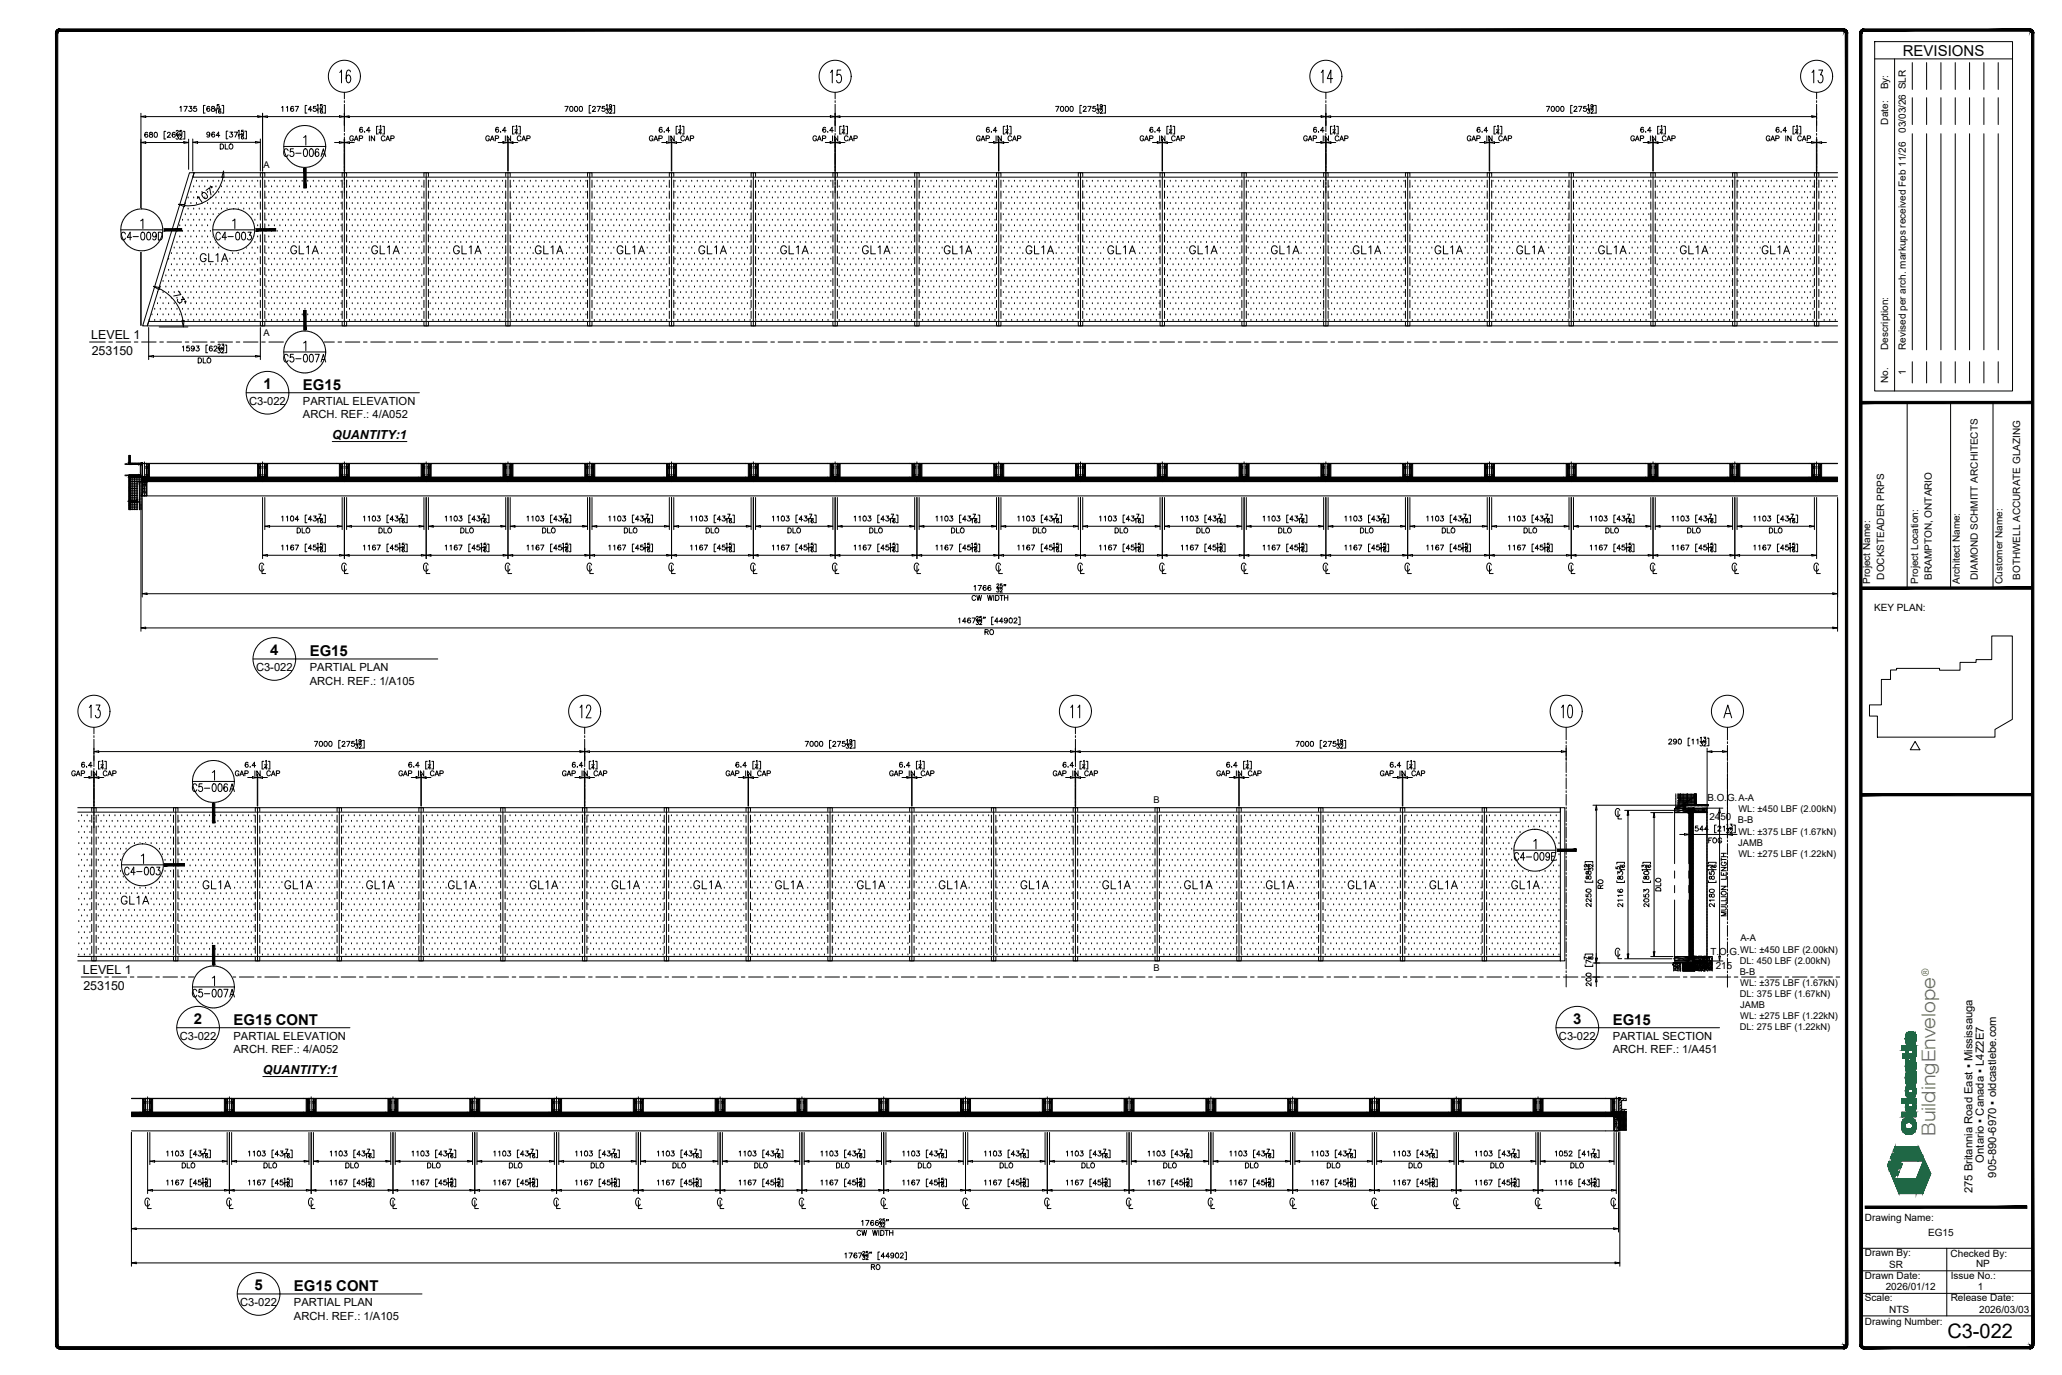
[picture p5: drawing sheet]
<svg xmlns="http://www.w3.org/2000/svg" width="914mm" height="610mm" viewBox="0 0 914 610" stroke-linecap="round" stroke-linejoin="round" font-family="sans-serif">
<defs><g id="words">
<text font-size="9.3" x="592.3" y="38.1" transform="rotate(-90 592.3 38.1)">14</text>
<text font-size="8.9" x="863.6" y="593.4">C3-022</text>
<g font-size="8.8">
<text x="374.3" y="38.1" transform="rotate(-90 374.3 38.1)">15</text>
<text x="809.6" y="38.1" transform="rotate(-90 809.6 38.1)">13</text>
<text x="45.9" y="319.6" transform="rotate(-90 45.9 319.6)">13</text>
<text x="263.5" y="319.6" transform="rotate(-90 263.5 319.6)">12</text>
<text x="698.5" y="319.6" transform="rotate(-90 698.5 319.6)">10</text>
</g>
<text font-size="8.5" fill="#7ab800" x="858.3" y="503.6" transform="rotate(-90 858.3 503.6)">BuildingEnvelope</text>
<text font-size="8.4" x="156.6" y="38.1" transform="rotate(-90 156.6 38.1)">16</text>
<g font-size="7.9">
<text x="127.7" y="113.9">GL1A</text>
<text x="163.7" y="113.9">GL1A</text>
<text x="200" y="113.9">GL1A</text>
<text x="236" y="113.9">GL1A</text>
<text x="272.3" y="113.9">GL1A</text>
<text x="308.7" y="113.9">GL1A</text>
<text x="345" y="113.9">GL1A</text>
<text x="381.4" y="113.9">GL1A</text>
<text x="417.7" y="113.9">GL1A</text>
<text x="453.7" y="113.9">GL1A</text>
<text x="490" y="113.9">GL1A</text>
<text x="526.3" y="113.9">GL1A</text>
<text x="562.7" y="113.9">GL1A</text>
<text x="599" y="113.9">GL1A</text>
<text x="635" y="113.9">GL1A</text>
<text x="671.3" y="113.9">GL1A</text>
<text x="707.7" y="113.9">GL1A</text>
<text x="744" y="113.9">GL1A</text>
<text x="780.3" y="113.9">GL1A</text>
<text x="87.5" y="117.5">GL1A</text>
<text x="88.9" y="395.5">GL1A</text>
<text x="125.2" y="395.5">GL1A</text>
<text x="161.2" y="395.5">GL1A</text>
<text x="197.6" y="395.5">GL1A</text>
<text x="233.9" y="395.5">GL1A</text>
<text x="270.2" y="395.5">GL1A</text>
<text x="306.6" y="395.5">GL1A</text>
<text x="342.9" y="395.5">GL1A</text>
<text x="378.9" y="395.5">GL1A</text>
<text x="415.2" y="395.5">GL1A</text>
<text x="451.6" y="395.5">GL1A</text>
<text x="487.9" y="395.5">GL1A</text>
<text x="524.2" y="395.5">GL1A</text>
<text x="560.2" y="395.5">GL1A</text>
<text x="596.5" y="395.5">GL1A</text>
<text x="632.9" y="395.5">GL1A</text>
<text x="669.2" y="395.5">GL1A</text>
<text x="52.6" y="402.5">GL1A</text>
</g>
<text font-size="7.5" x="480.1" y="319.6" transform="rotate(-90 480.1 319.6)">11</text>
<g font-size="7.1">
<text x="52.9" y="107.6">C4-009D</text>
<text x="94.9" y="107.6">C4-003</text>
<text x="670.6" y="382.8">C4-009E</text>
<text x="54.3" y="389.1">C4-003</text>
</g>
<text font-size="6.7" x="843.8" y="24.7">REVISIONS</text>
<g font-size="6.6">
<text x="124.9" y="70.6">C5-006A</text>
<text x="124.9" y="161.6">C5-007A</text>
<text x="116.8" y="172.4">1</text>
<text x="134.3" y="172.7">EG15</text>
<text x="119.8" y="290.4">4</text>
<text x="137.4" y="290.8">EG15</text>
<text x="84.3" y="352.1">C5-006A</text>
<text x="84.3" y="443.1">C5-007A</text>
<text x="86" y="453.9">2</text>
<text x="103.5" y="454.2">EG15 CONT</text>
<text x="697.6" y="453.9">3</text>
<text x="715.2" y="454.2">EG15</text>
<text x="112.8" y="572">5</text>
<text x="130.4" y="572.3">EG15 CONT</text>
</g>
<g font-size="5.5">
<text x="40.4" y="150.4">LEVEL 1</text>
<text x="40.7" y="157.4">253150</text>
<text x="147.3" y="194.6">QUANTITY:1</text>
<text x="36.7" y="431.9">LEVEL 1</text>
<text x="37" y="438.9">253150</text>
<text x="116.5" y="476.1">QUANTITY:1</text>
</g>
<g font-size="5">
<text x="110.5" y="179.4">C3-022</text>
<text x="134.3" y="179.4">PARTIAL ELEVATION</text>
<text x="134.3" y="185.5">ARCH. REF.: 4/A052</text>
<text x="113.5" y="297.4">C3-022</text>
<text x="137.4" y="297.4">PARTIAL PLAN</text>
<text x="137.4" y="303.5">ARCH. REF.: 1/A105</text>
<text x="79.7" y="460.9">C3-022</text>
<text x="103.5" y="460.9">PARTIAL ELEVATION</text>
<text x="691.3" y="460.9">C3-022</text>
<text x="715.2" y="460.9">PARTIAL SECTION</text>
<text x="103.5" y="467">ARCH. REF.: 4/A052</text>
<text x="715.2" y="467">ARCH. REF.: 1/A451</text>
<text x="879.8" y="515.4" transform="rotate(-90 879.8 515.4)">Ontario ▪ Canada ▪ L4Z2E7</text>
<text x="885.3" y="522.1" transform="rotate(-90 885.3 522.1)">905-890-6970 ▪ oldcastlebe.com</text>
<text x="874.7" y="529.1" transform="rotate(-90 874.7 529.1)">275 Britannia Road East ▪ Mississauga</text>
<text x="106.5" y="578.9">C3-022</text>
<text x="130.4" y="578.9">PARTIAL PLAN</text>
<text x="130.4" y="585.1">ARCH. REF.: 1/A105</text>
</g>
<text font-size="4.5" fill="#7ab800" x="855.3" y="432.8" transform="rotate(-90 855.3 432.8)">®</text>
<g font-size="4.4">
<text x="837.3" y="39.7" transform="rotate(-90 837.3 39.7)">By:</text>
<text x="837.3" y="55.2" transform="rotate(-90 837.3 55.2)">Date:</text>
<text x="845.2" y="58.9" transform="rotate(-90 845.2 58.9)">03/03/26 SLR</text>
<text x="837.3" y="155.1" transform="rotate(-90 837.3 155.1)">Description:</text>
<text x="845.2" y="155.1" transform="rotate(-90 845.2 155.1)">Revised per arch. markups received Feb 11/26</text>
<text x="845.2" y="166.5" transform="rotate(-90 845.2 166.5)">1</text>
<text x="837.3" y="169.8" transform="rotate(-90 837.3 169.8)">No.</text>
<text x="835.6" y="257" transform="rotate(-90 835.6 257)">DOCKSTEADER PRPS</text>
<text x="856.7" y="257.1" transform="rotate(-90 856.7 257.1)">BRAMPTON, ONTARIO</text>
<text x="877.1" y="257.1" transform="rotate(-90 877.1 257.1)">DIAMOND SCHMITT ARCHITECTS</text>
<text x="895.9" y="257.1" transform="rotate(-90 895.9 257.1)">BOTHWELL ACCURATE GLAZING</text>
<text x="829.3" y="258.9" transform="rotate(-90 829.3 258.9)">Project Name:</text>
<text x="850.6" y="258.9" transform="rotate(-90 850.6 258.9)">Project Location:</text>
<text x="869.1" y="258.9" transform="rotate(-90 869.1 258.9)">Architect Name:</text>
<text x="887.9" y="258.9" transform="rotate(-90 887.9 258.9)">Customer Name:</text>
<text x="831.1" y="271">KEY PLAN:</text>
<text x="827" y="541.2">Drawing Name:</text>
<text x="855.1" y="548">EG15</text>
<text x="827" y="557.1">Drawn By:</text>
<text x="865" y="557.1">Checked By:</text>
<text x="837.7" y="562.1">SR</text>
<text x="876.3" y="561.8">NP</text>
<text x="827" y="567">Drawn Date:</text>
<text x="865.1" y="566.9">Issue No.:</text>
<text x="836.2" y="572.1">2026/01/12</text>
<text x="877" y="571.9">1</text>
<text x="827" y="576.9">Scale:</text>
<text x="865.1" y="577">Release Date:</text>
<text x="827" y="587.3">Drawing Number:</text>
<text x="837.8" y="582.2">NTS</text>
<text x="877.7" y="582.1">2026/03/03</text>
</g>
<g font-size="4.3">
<text x="757.2" y="355.1">B.O.G.A-A</text>
<text x="758.1" y="363.4">2450</text>
<text x="758.5" y="423.3">T.O.G.WL: ±450 LBF (2.00kN)</text>
<text x="760.9" y="429.6">215</text>
</g>
<g font-size="4.1">
<text x="116.9" y="74.7">A</text>
<text x="116.9" y="148.9">A</text>
<text x="511.6" y="356.2">B</text>
<text x="770.6" y="365.1">B-B</text>
<text x="770.9" y="360.1">WL: ±450 LBF (2.00kN)</text>
<text x="770.9" y="370">WL: ±375 LBF (1.67kN)</text>
<text x="770.8" y="374.9">JAMB</text>
<text x="770.9" y="379.9">WL: ±275 LBF (1.22kN)</text>
<text x="771.8" y="417.4">A-A</text>
<text x="511.6" y="430.4">B</text>
<text x="771.5" y="427.3">DL: 450 LBF (2.00kN)</text>
<text x="771.5" y="432.2">B-B</text>
<text x="771.7" y="437.1">WL: ±375 LBF (1.67kN)</text>
<text x="771.5" y="442">DL: 375 LBF (1.67kN)</text>
<text x="771.7" y="447">JAMB</text>
<text x="771.7" y="451.9">WL: ±275 LBF (1.22kN)</text>
<text x="771.5" y="456.8">DL: 275 LBF (1.22kN)</text>
</g>
</g></defs>
<!-- layer: grey -->
<g fill="none" stroke="#000" stroke-width=".44">
<path d="M81 97.6h.1M82.2 90.2h.1M82.2 95.2h.1M83.4 87.8h.1M83.4 92.7h.1M83.4 97.6h.1M84.7 85.3h.1M84.7 90.2h.1M84.7 95.2h.1M85.9 82.8h.1M85.9 87.8h.1M85.9 92.7h.1"/>
<path d="M85.9 97.6h.1M87.1 80.4h.1M87.1 85.3h.1M87.1 90.2h.1M87.1 95.2h.1M88.4 82.8h.1M88.4 87.8h.1M88.4 92.7h.1M88.4 97.6h.1M89.6 80.4h.1M89.6 85.3h.1M89.6 90.2h.1"/>
<path d="M89.6 95.2h.1M90.8 82.8h.1M90.8 87.8h.1M90.8 92.7h.1M90.8 97.6h.1M92.1 80.4h.1M92.1 85.3h.1M92.1 90.2h.1M92.1 95.2h.1M93.3 82.8h.1M93.3 87.8h.1M93.3 92.7h.1"/>
<path d="M93.3 97.6h.1M94.5 80.4h.1M94.5 85.3h.1M94.5 90.2h.1M94.5 95.2h.1M95.8 82.8h.1M95.8 87.8h.1M95.8 92.7h.1M97 80.4h.1M97 85.3h.1M97 90.2h.1M97 95.2h.1"/>
<path d="M98.2 82.8h.1M98.2 87.8h.1M98.2 92.7h.1M99.5 80.4h.1M99.5 85.3h.1M99.5 90.2h.1M100.7 82.8h.1M100.7 87.8h.1M100.7 92.7h.1M101.9 80.4h.1M101.9 85.3h.1M101.9 90.2h.1"/>
<path d="M103.2 82.8h.1M103.2 87.8h.1M104.4 80.4h.1M104.4 85.3h.1M104.4 90.2h.1M105.6 82.8h.1M105.6 87.8h.1M105.6 92.7h.1M106.9 80.4h.1M106.9 85.3h.1M106.9 90.2h.1M108.1 82.8h.1"/>
<path d="M108.1 87.8h.1M108.1 92.7h.1M109.3 80.4h.1M109.3 85.3h.1M109.3 90.2h.1M110.6 82.8h.1M110.6 87.8h.1M110.6 92.7h.1M111.8 80.4h.1M111.8 85.3h.1M111.8 90.2h.1M111.8 95.2h.1"/>
<path d="M113 82.8h.1M113 87.8h.1M113 92.7h.1M113 97.6h.1M114.3 80.4h.1M114.3 85.3h.1M114.3 90.2h.1M114.3 95.2h.1M118 82.8h.1M118 87.8h.1M118 92.7h.1M118 97.6h.1"/>
<path d="M119.2 80.4h.1M119.2 85.3h.1M119.2 90.2h.1M119.2 95.2h.1M120.4 82.8h.1M120.4 87.8h.1M120.4 92.7h.1M120.4 97.6h.1M121.7 80.4h.1M121.7 85.3h.1M121.7 90.2h.1M121.7 95.2h.1"/>
<path d="M122.9 82.8h.1M122.9 87.8h.1M122.9 92.7h.1M122.9 97.6h.1M124.1 80.4h.1M124.1 85.3h.1M124.1 90.2h.1M124.1 95.2h.1M125.4 82.8h.1M125.4 87.8h.1M125.4 92.7h.1M125.4 97.6h.1"/>
<path d="M126.6 80.4h.1M126.6 85.3h.1M126.6 90.2h.1M126.6 95.2h.1M127.8 82.8h.1M127.8 87.8h.1M127.8 92.7h.1M127.8 97.6h.1M129.1 80.4h.1M129.1 85.3h.1M129.1 90.2h.1M129.1 95.2h.1"/>
<path d="M130.3 82.8h.1M130.3 87.8h.1M130.3 92.7h.1M130.3 97.6h.1M131.5 80.4h.1M131.5 85.3h.1M131.5 90.2h.1M131.5 95.2h.1M132.8 82.8h.1M132.8 87.8h.1M132.8 92.7h.1M132.8 97.6h.1"/>
<path d="M134 80.4h.1M134 85.3h.1M134 90.2h.1M134 95.2h.1M135.2 82.8h.1M135.2 87.8h.1M135.2 92.7h.1M135.2 97.6h.1M136.5 80.4h.1M136.5 85.3h.1M136.5 90.2h.1M136.5 95.2h.1"/>
<path d="M137.7 82.8h.1M137.7 87.8h.1M137.7 92.7h.1M137.7 97.6h.1M138.9 80.4h.1M138.9 85.3h.1M138.9 90.2h.1M138.9 95.2h.1M140.2 82.8h.1M140.2 87.8h.1M140.2 92.7h.1M140.2 97.6h.1"/>
<path d="M141.4 80.4h.1M141.4 85.3h.1M141.4 90.2h.1M141.4 95.2h.1M142.6 82.8h.1M142.6 87.8h.1M142.6 92.7h.1M142.6 97.6h.1M143.9 80.4h.1M143.9 85.3h.1M143.9 90.2h.1M143.9 95.2h.1"/>
<path d="M145.1 82.8h.1M145.1 87.8h.1M145.1 92.7h.1M145.1 97.6h.1M146.3 80.4h.1M146.3 85.3h.1M146.3 90.2h.1M146.3 95.2h.1M147.6 82.8h.1M147.6 87.8h.1M147.6 92.7h.1M147.6 97.6h.1"/>
<path d="M148.8 80.4h.1M148.8 85.3h.1M148.8 90.2h.1M148.8 95.2h.1M150 82.8h.1M150 87.8h.1M150 92.7h.1M150 97.6h.1M151.3 80.4h.1M151.3 85.3h.1M151.3 90.2h.1M151.3 95.2h.1"/>
<path d="M153.7 80.4h.1M153.7 85.3h.1M153.7 90.2h.1M153.7 95.2h.1M155 82.8h.1M155 87.8h.1M155 92.7h.1M155 97.6h.1M156.2 80.4h.1M156.2 85.3h.1M156.2 90.2h.1M156.2 95.2h.1"/>
<path d="M157.4 82.8h.1M157.4 87.8h.1M157.4 92.7h.1M157.4 97.6h.1M158.7 80.4h.1M158.7 85.3h.1M158.7 90.2h.1M158.7 95.2h.1M159.9 82.8h.1M159.9 87.8h.1M159.9 92.7h.1M159.9 97.6h.1"/>
<path d="M161.2 80.4h.1M161.2 85.3h.1M161.2 90.2h.1M161.2 95.2h.1M162.4 82.8h.1M162.4 87.8h.1M162.4 92.7h.1M162.4 97.6h.1M163.6 80.4h.1M163.6 85.3h.1M163.6 90.2h.1M163.6 95.2h.1"/>
<path d="M164.9 82.8h.1M164.9 87.8h.1M164.9 92.7h.1M164.9 97.6h.1M166.1 80.4h.1M166.1 85.3h.1M166.1 90.2h.1M166.1 95.2h.1M167.3 82.8h.1M167.3 87.8h.1M167.3 92.7h.1M167.3 97.6h.1"/>
<path d="M168.6 80.4h.1M168.6 85.3h.1M168.6 90.2h.1M168.6 95.2h.1M169.8 82.8h.1M169.8 87.8h.1M169.8 92.7h.1M169.8 97.6h.1M171 80.4h.1M171 85.3h.1M171 90.2h.1M171 95.2h.1"/>
<path d="M172.3 82.8h.1M172.3 87.8h.1M172.3 92.7h.1M172.3 97.6h.1M173.5 80.4h.1M173.5 85.3h.1M173.5 90.2h.1M173.5 95.2h.1M174.7 82.8h.1M174.7 87.8h.1M174.7 92.7h.1M174.7 97.6h.1"/>
<path d="M176 80.4h.1M176 85.3h.1M176 90.2h.1M176 95.2h.1M177.2 82.8h.1M177.2 87.8h.1M177.2 92.7h.1M177.2 97.6h.1M178.4 80.4h.1M178.4 85.3h.1M178.4 90.2h.1M178.4 95.2h.1"/>
<path d="M179.7 82.8h.1M179.7 87.8h.1M179.7 92.7h.1M179.7 97.6h.1M180.9 80.4h.1M180.9 85.3h.1M180.9 90.2h.1M180.9 95.2h.1M182.1 82.8h.1M182.1 87.8h.1M182.1 92.7h.1M182.1 97.6h.1"/>
<path d="M183.4 80.4h.1M183.4 85.3h.1M183.4 90.2h.1M183.4 95.2h.1M184.6 82.8h.1M184.6 87.8h.1M184.6 92.7h.1M184.6 97.6h.1M185.8 80.4h.1M185.8 85.3h.1M185.8 90.2h.1M185.8 95.2h.1"/>
<path d="M187.1 82.8h.1M187.1 87.8h.1M187.1 92.7h.1M187.1 97.6h.1M190.8 80.4h.1M190.8 85.3h.1M190.8 90.2h.1M190.8 95.2h.1M192 82.8h.1M192 87.8h.1M192 92.7h.1M192 97.6h.1"/>
<path d="M193.2 80.4h.1M193.2 85.3h.1M193.2 90.2h.1M193.2 95.2h.1M194.5 82.8h.1M194.5 87.8h.1M194.5 92.7h.1M194.5 97.6h.1M195.7 80.4h.1M195.7 85.3h.1M195.7 90.2h.1M195.7 95.2h.1"/>
<path d="M196.9 82.8h.1M196.9 87.8h.1M196.9 92.7h.1M196.9 97.6h.1M198.2 80.4h.1M198.2 85.3h.1M198.2 90.2h.1M198.2 95.2h.1M199.4 82.8h.1M199.4 87.8h.1M199.4 92.7h.1M199.4 97.6h.1"/>
<path d="M200.6 80.4h.1M200.6 85.3h.1M200.6 90.2h.1M200.6 95.2h.1M201.9 82.8h.1M201.9 87.8h.1M201.9 92.7h.1M201.9 97.6h.1M203.1 80.4h.1M203.1 85.3h.1M203.1 90.2h.1M203.1 95.2h.1"/>
<path d="M204.3 82.8h.1M204.3 87.8h.1M204.3 92.7h.1M204.3 97.6h.1M205.6 80.4h.1M205.6 85.3h.1M205.6 90.2h.1M205.6 95.2h.1M206.8 82.8h.1M206.8 87.8h.1M206.8 92.7h.1M206.8 97.6h.1"/>
<path d="M208 80.4h.1M208 85.3h.1M208 90.2h.1M208 95.2h.1M209.3 82.8h.1M209.3 87.8h.1M209.3 92.7h.1M209.3 97.6h.1M210.5 80.4h.1M210.5 85.3h.1M210.5 90.2h.1M210.5 95.2h.1"/>
<path d="M211.7 82.8h.1M211.7 87.8h.1M211.7 92.7h.1M211.7 97.6h.1M213 80.4h.1M213 85.3h.1M213 90.2h.1M213 95.2h.1M214.2 82.8h.1M214.2 87.8h.1M214.2 92.7h.1M214.2 97.6h.1"/>
<path d="M215.4 80.4h.1M215.4 85.3h.1M215.4 90.2h.1M215.4 95.2h.1M216.7 82.8h.1M216.7 87.8h.1M216.7 92.7h.1M216.7 97.6h.1M217.9 80.4h.1M217.9 85.3h.1M217.9 90.2h.1M217.9 95.2h.1"/>
<path d="M219.1 82.8h.1M219.1 87.8h.1M219.1 92.7h.1M219.1 97.6h.1M220.4 80.4h.1M220.4 85.3h.1M220.4 90.2h.1M220.4 95.2h.1M221.6 82.8h.1M221.6 87.8h.1M221.6 92.7h.1M221.6 97.6h.1"/>
<path d="M222.8 80.4h.1M222.8 85.3h.1M222.8 90.2h.1M222.8 95.2h.1M224.1 82.8h.1M224.1 87.8h.1M224.1 92.7h.1M224.1 97.6h.1M226.5 82.8h.1M226.5 87.8h.1M226.5 92.7h.1M226.5 97.6h.1"/>
<path d="M227.8 80.4h.1M227.8 85.3h.1M227.8 90.2h.1M227.8 95.2h.1M229 82.8h.1M229 87.8h.1M229 92.7h.1M229 97.6h.1M230.2 80.4h.1M230.2 85.3h.1M230.2 90.2h.1M230.2 95.2h.1"/>
<path d="M231.5 82.8h.1M231.5 87.8h.1M231.5 92.7h.1M231.5 97.6h.1M232.7 80.4h.1M232.7 85.3h.1M232.7 90.2h.1M232.7 95.2h.1M233.9 82.8h.1M233.9 87.8h.1M233.9 92.7h.1M233.9 97.6h.1"/>
<path d="M235.2 80.4h.1M235.2 85.3h.1M235.2 90.2h.1M235.2 95.2h.1M236.4 82.8h.1M236.4 87.8h.1M236.4 92.7h.1M236.4 97.6h.1M237.6 80.4h.1M237.6 85.3h.1M237.6 90.2h.1M237.6 95.2h.1"/>
<path d="M238.9 82.8h.1M238.9 87.8h.1M238.9 92.7h.1M238.9 97.6h.1M240.1 80.4h.1M240.1 85.3h.1M240.1 90.2h.1M240.1 95.2h.1M241.4 82.8h.1M241.4 87.8h.1M241.4 92.7h.1M241.4 97.6h.1"/>
<path d="M242.6 80.4h.1M242.6 85.3h.1M242.6 90.2h.1M242.6 95.2h.1M243.8 82.8h.1M243.8 87.8h.1M243.8 92.7h.1M243.8 97.6h.1M245.1 80.4h.1M245.1 85.3h.1M245.1 90.2h.1M245.1 95.2h.1"/>
<path d="M246.3 82.8h.1M246.3 87.8h.1M246.3 92.7h.1M246.3 97.6h.1M247.5 80.4h.1M247.5 85.3h.1M247.5 90.2h.1M247.5 95.2h.1M248.8 82.8h.1M248.8 87.8h.1M248.8 92.7h.1M248.8 97.6h.1"/>
<path d="M250 80.4h.1M250 85.3h.1M250 90.2h.1M250 95.2h.1M251.2 82.8h.1M251.2 87.8h.1M251.2 92.7h.1M251.2 97.6h.1M252.5 80.4h.1M252.5 85.3h.1M252.5 90.2h.1M252.5 95.2h.1"/>
<path d="M253.7 82.8h.1M253.7 87.8h.1M253.7 92.7h.1M253.7 97.6h.1M254.9 80.4h.1M254.9 85.3h.1M254.9 90.2h.1M254.9 95.2h.1M256.2 82.8h.1M256.2 87.8h.1M256.2 92.7h.1M256.2 97.6h.1"/>
<path d="M257.4 80.4h.1M257.4 85.3h.1M257.4 90.2h.1M257.4 95.2h.1M258.6 82.8h.1M258.6 87.8h.1M258.6 92.7h.1M258.6 97.6h.1M259.9 80.4h.1M259.9 85.3h.1M259.9 90.2h.1M259.9 95.2h.1"/>
<path d="M263.6 82.8h.1M263.6 87.8h.1M263.6 92.7h.1M263.6 97.6h.1M264.8 80.4h.1M264.8 85.3h.1M264.8 90.2h.1M264.8 95.2h.1M266 82.8h.1M266 87.8h.1M266 92.7h.1M266 97.6h.1"/>
<path d="M267.3 80.4h.1M267.3 85.3h.1M267.3 90.2h.1M267.3 95.2h.1M268.5 82.8h.1M268.5 87.8h.1M268.5 92.7h.1M268.5 97.6h.1M269.7 80.4h.1M269.7 85.3h.1M269.7 90.2h.1M269.7 95.2h.1"/>
<path d="M271 82.8h.1M271 87.8h.1M271 92.7h.1M271 97.6h.1M272.2 80.4h.1M272.2 85.3h.1M272.2 90.2h.1M272.2 95.2h.1M273.4 82.8h.1M273.4 87.8h.1M273.4 92.7h.1M273.4 97.6h.1"/>
<path d="M274.7 80.4h.1M274.7 85.3h.1M274.7 90.2h.1M274.7 95.2h.1M275.9 82.8h.1M275.9 87.8h.1M275.9 92.7h.1M275.9 97.6h.1M277.1 80.4h.1M277.1 85.3h.1M277.1 90.2h.1M277.1 95.2h.1"/>
<path d="M278.4 82.8h.1M278.4 87.8h.1M278.4 92.7h.1M278.4 97.6h.1M279.6 80.4h.1M279.6 85.3h.1M279.6 90.2h.1M279.6 95.2h.1M280.8 82.8h.1M280.8 87.8h.1M280.8 92.7h.1M280.8 97.6h.1"/>
<path d="M282.1 80.4h.1M282.1 85.3h.1M282.1 90.2h.1M282.1 95.2h.1M283.3 82.8h.1M283.3 87.8h.1M283.3 92.7h.1M283.3 97.6h.1M284.5 80.4h.1M284.5 85.3h.1M284.5 90.2h.1M284.5 95.2h.1"/>
<path d="M285.8 82.8h.1M285.8 87.8h.1M285.8 92.7h.1M285.8 97.6h.1M287 80.4h.1M287 85.3h.1M287 90.2h.1M287 95.2h.1M288.2 82.8h.1M288.2 87.8h.1M288.2 92.7h.1M288.2 97.6h.1"/>
<path d="M289.5 80.4h.1M289.5 85.3h.1M289.5 90.2h.1M289.5 95.2h.1M290.7 82.8h.1M290.7 87.8h.1M290.7 92.7h.1M290.7 97.6h.1M291.9 80.4h.1M291.9 85.3h.1M291.9 90.2h.1M291.9 95.2h.1"/>
<path d="M293.2 82.8h.1M293.2 87.8h.1M293.2 92.7h.1M293.2 97.6h.1M294.4 80.4h.1M294.4 85.3h.1M294.4 90.2h.1M294.4 95.2h.1M295.6 82.8h.1M295.6 87.8h.1M295.6 92.7h.1M295.6 97.6h.1"/>
<path d="M299.3 80.4h.1M299.3 85.3h.1M299.3 90.2h.1M299.3 95.2h.1M300.6 82.8h.1M300.6 87.8h.1M300.6 92.7h.1M300.6 97.6h.1M301.8 80.4h.1M301.8 85.3h.1M301.8 90.2h.1M301.8 95.2h.1"/>
<path d="M303 82.8h.1M303 87.8h.1M303 92.7h.1M303 97.6h.1M304.3 80.4h.1M304.3 85.3h.1M304.3 90.2h.1M304.3 95.2h.1M305.5 82.8h.1M305.5 87.8h.1M305.5 92.7h.1M305.5 97.6h.1"/>
<path d="M306.7 80.4h.1M306.7 85.3h.1M306.7 90.2h.1M306.7 95.2h.1M308 82.8h.1M308 87.8h.1M308 92.7h.1M308 97.6h.1M309.2 80.4h.1M309.2 85.3h.1M309.2 90.2h.1M309.2 95.2h.1"/>
<path d="M310.4 82.8h.1M310.4 87.8h.1M310.4 92.7h.1M310.4 97.6h.1M311.7 80.4h.1M311.7 85.3h.1M311.7 90.2h.1M311.7 95.2h.1M312.9 82.8h.1M312.9 87.8h.1M312.9 92.7h.1M312.9 97.6h.1"/>
<path d="M314.1 80.4h.1M314.1 85.3h.1M314.1 90.2h.1M314.1 95.2h.1M315.4 82.8h.1M315.4 87.8h.1M315.4 92.7h.1M315.4 97.6h.1M316.6 80.4h.1M316.6 85.3h.1M316.6 90.2h.1M316.6 95.2h.1"/>
<path d="M317.8 82.8h.1M317.8 87.8h.1M317.8 92.7h.1M317.8 97.6h.1M319.1 80.4h.1M319.1 85.3h.1M319.1 90.2h.1M319.1 95.2h.1M320.3 82.8h.1M320.3 87.8h.1M320.3 92.7h.1M320.3 97.6h.1"/>
<path d="M321.5 80.4h.1M321.5 85.3h.1M321.5 90.2h.1M321.5 95.2h.1M322.8 82.8h.1M322.8 87.8h.1M322.8 92.7h.1M322.8 97.6h.1M324 80.4h.1M324 85.3h.1M324 90.2h.1M324 95.2h.1"/>
<path d="M325.3 82.8h.1M325.3 87.8h.1M325.3 92.7h.1M325.3 97.6h.1M326.5 80.4h.1M326.5 85.3h.1M326.5 90.2h.1M326.5 95.2h.1M327.7 82.8h.1M327.7 87.8h.1M327.7 92.7h.1M327.7 97.6h.1"/>
<path d="M329 80.4h.1M329 85.3h.1M329 90.2h.1M329 95.2h.1M330.2 82.8h.1M330.2 87.8h.1M330.2 92.7h.1M330.2 97.6h.1M331.4 80.4h.1M331.4 85.3h.1M331.4 90.2h.1M331.4 95.2h.1"/>
<path d="M332.7 82.8h.1M332.7 87.8h.1M332.7 92.7h.1M332.7 97.6h.1M335.1 82.8h.1M335.1 87.8h.1M335.1 92.7h.1M335.1 97.6h.1M336.4 80.4h.1M336.4 85.3h.1M336.4 90.2h.1M336.4 95.2h.1"/>
<path d="M337.6 82.8h.1M337.6 87.8h.1M337.6 92.7h.1M337.6 97.6h.1M338.8 80.4h.1M338.8 85.3h.1M338.8 90.2h.1M338.8 95.2h.1M340.1 82.8h.1M340.1 87.8h.1M340.1 92.7h.1M340.1 97.6h.1"/>
<path d="M341.3 80.4h.1M341.3 85.3h.1M341.3 90.2h.1M341.3 95.2h.1M342.5 82.8h.1M342.5 87.8h.1M342.5 92.7h.1M342.5 97.6h.1M343.8 80.4h.1M343.8 85.3h.1M343.8 90.2h.1M343.8 95.2h.1"/>
<path d="M345 82.8h.1M345 87.8h.1M345 92.7h.1M345 97.6h.1M346.2 80.4h.1M346.2 85.3h.1M346.2 90.2h.1M346.2 95.2h.1M347.5 82.8h.1M347.5 87.8h.1M347.5 92.7h.1M347.5 97.6h.1"/>
<path d="M348.7 80.4h.1M348.7 85.3h.1M348.7 90.2h.1M348.7 95.2h.1M349.9 82.8h.1M349.9 87.8h.1M349.9 92.7h.1M349.9 97.6h.1M351.2 80.4h.1M351.2 85.3h.1M351.2 90.2h.1M351.2 95.2h.1"/>
<path d="M352.4 82.8h.1M352.4 87.8h.1M352.4 92.7h.1M352.4 97.6h.1M353.6 80.4h.1M353.6 85.3h.1M353.6 90.2h.1M353.6 95.2h.1M354.9 82.8h.1M354.9 87.8h.1M354.9 92.7h.1M354.9 97.6h.1"/>
<path d="M356.1 80.4h.1M356.1 85.3h.1M356.1 90.2h.1M356.1 95.2h.1M357.3 82.8h.1M357.3 87.8h.1M357.3 92.7h.1M357.3 97.6h.1M358.6 80.4h.1M358.6 85.3h.1M358.6 90.2h.1M358.6 95.2h.1"/>
<path d="M359.8 82.8h.1M359.8 87.8h.1M359.8 92.7h.1M359.8 97.6h.1M361 80.4h.1M361 85.3h.1M361 90.2h.1M361 95.2h.1M362.3 82.8h.1M362.3 87.8h.1M362.3 92.7h.1M362.3 97.6h.1"/>
<path d="M363.5 80.4h.1M363.5 85.3h.1M363.5 90.2h.1M363.5 95.2h.1M364.7 82.8h.1M364.7 87.8h.1M364.7 92.7h.1M364.7 97.6h.1M366 80.4h.1M366 85.3h.1M366 90.2h.1M366 95.2h.1"/>
<path d="M367.2 82.8h.1M367.2 87.8h.1M367.2 92.7h.1M367.2 97.6h.1M368.4 80.4h.1M368.4 85.3h.1M368.4 90.2h.1M368.4 95.2h.1M372.1 82.8h.1M372.1 87.8h.1M372.1 92.7h.1M372.1 97.6h.1"/>
<path d="M373.4 80.4h.1M373.4 85.3h.1M373.4 90.2h.1M373.4 95.2h.1M374.6 82.8h.1M374.6 87.8h.1M374.6 92.7h.1M374.6 97.6h.1M375.8 80.4h.1M375.8 85.3h.1M375.8 90.2h.1M375.8 95.2h.1"/>
<path d="M377.1 82.8h.1M377.1 87.8h.1M377.1 92.7h.1M377.1 97.6h.1M378.3 80.4h.1M378.3 85.3h.1M378.3 90.2h.1M378.3 95.2h.1M379.5 82.8h.1M379.5 87.8h.1M379.5 92.7h.1M379.5 97.6h.1"/>
<path d="M380.8 80.4h.1M380.8 85.3h.1M380.8 90.2h.1M380.8 95.2h.1M382 82.8h.1M382 87.8h.1M382 92.7h.1M382 97.6h.1M383.2 80.4h.1M383.2 85.3h.1M383.2 90.2h.1M383.2 95.2h.1"/>
<path d="M384.5 82.8h.1M384.5 87.8h.1M384.5 92.7h.1M384.5 97.6h.1M385.7 80.4h.1M385.7 85.3h.1M385.7 90.2h.1M385.7 95.2h.1M386.9 82.8h.1M386.9 87.8h.1M386.9 92.7h.1M386.9 97.6h.1"/>
<path d="M388.2 80.4h.1M388.2 85.3h.1M388.2 90.2h.1M388.2 95.2h.1M389.4 82.8h.1M389.4 87.8h.1M389.4 92.7h.1M389.4 97.6h.1M390.6 80.4h.1M390.6 85.3h.1M390.6 90.2h.1M390.6 95.2h.1"/>
<path d="M391.9 82.8h.1M391.9 87.8h.1M391.9 92.7h.1M391.9 97.6h.1M393.1 80.4h.1M393.1 85.3h.1M393.1 90.2h.1M393.1 95.2h.1M394.3 82.8h.1M394.3 87.8h.1M394.3 92.7h.1M394.3 97.6h.1"/>
<path d="M395.6 80.4h.1M395.6 85.3h.1M395.6 90.2h.1M395.6 95.2h.1M396.8 82.8h.1M396.8 87.8h.1M396.8 92.7h.1M396.8 97.6h.1M398 80.4h.1M398 85.3h.1M398 90.2h.1M398 95.2h.1"/>
<path d="M399.3 82.8h.1M399.3 87.8h.1M399.3 92.7h.1M399.3 97.6h.1M400.5 80.4h.1M400.5 85.3h.1M400.5 90.2h.1M400.5 95.2h.1M401.7 82.8h.1M401.7 87.8h.1M401.7 92.7h.1M401.7 97.6h.1"/>
<path d="M403 80.4h.1M403 85.3h.1M403 90.2h.1M403 95.2h.1M404.2 82.8h.1M404.2 87.8h.1M404.2 92.7h.1M404.2 97.6h.1M405.5 80.4h.1M405.5 85.3h.1M405.5 90.2h.1M405.5 95.2h.1"/>
<path d="M407.9 80.4h.1M407.9 85.3h.1M407.9 90.2h.1M407.9 95.2h.1M409.2 82.8h.1M409.2 87.8h.1M409.2 92.7h.1M409.2 97.6h.1M410.4 80.4h.1M410.4 85.3h.1M410.4 90.2h.1M410.4 95.2h.1"/>
<path d="M411.6 82.8h.1M411.6 87.8h.1M411.6 92.7h.1M411.6 97.6h.1M412.9 80.4h.1M412.9 85.3h.1M412.9 90.2h.1M412.9 95.2h.1M414.1 82.8h.1M414.1 87.8h.1M414.1 92.7h.1M414.1 97.6h.1"/>
<path d="M415.3 80.4h.1M415.3 85.3h.1M415.3 90.2h.1M415.3 95.2h.1M416.6 82.8h.1M416.6 87.8h.1M416.6 92.7h.1M416.6 97.6h.1M417.8 80.4h.1M417.8 85.3h.1M417.8 90.2h.1M417.8 95.2h.1"/>
<path d="M419 82.8h.1M419 87.8h.1M419 92.7h.1M419 97.6h.1M420.3 80.4h.1M420.3 85.3h.1M420.3 90.2h.1M420.3 95.2h.1M421.5 82.8h.1M421.5 87.8h.1M421.5 92.7h.1M421.5 97.6h.1"/>
<path d="M422.7 80.4h.1M422.7 85.3h.1M422.7 90.2h.1M422.7 95.2h.1M424 82.8h.1M424 87.8h.1M424 92.7h.1M424 97.6h.1M425.2 80.4h.1M425.2 85.3h.1M425.2 90.2h.1M425.2 95.2h.1"/>
<path d="M426.4 82.8h.1M426.4 87.8h.1M426.4 92.7h.1M426.4 97.6h.1M427.7 80.4h.1M427.7 85.3h.1M427.7 90.2h.1M427.7 95.2h.1M428.9 82.8h.1M428.9 87.8h.1M428.9 92.7h.1M428.9 97.6h.1"/>
<path d="M430.1 80.4h.1M430.1 85.3h.1M430.1 90.2h.1M430.1 95.2h.1M431.4 82.8h.1M431.4 87.8h.1M431.4 92.7h.1M431.4 97.6h.1M432.6 80.4h.1M432.6 85.3h.1M432.6 90.2h.1M432.6 95.2h.1"/>
<path d="M433.8 82.8h.1M433.8 87.8h.1M433.8 92.7h.1M433.8 97.6h.1M435.1 80.4h.1M435.1 85.3h.1M435.1 90.2h.1M435.1 95.2h.1M436.3 82.8h.1M436.3 87.8h.1M436.3 92.7h.1M436.3 97.6h.1"/>
<path d="M437.5 80.4h.1M437.5 85.3h.1M437.5 90.2h.1M437.5 95.2h.1M438.8 82.8h.1M438.8 87.8h.1M438.8 92.7h.1M438.8 97.6h.1M440 80.4h.1M440 85.3h.1M440 90.2h.1M440 95.2h.1"/>
<path d="M441.2 82.8h.1M441.2 87.8h.1M441.2 92.7h.1M441.2 97.6h.1M444.9 80.4h.1M444.9 85.3h.1M444.9 90.2h.1M444.9 95.2h.1M446.2 82.8h.1M446.2 87.8h.1M446.2 92.7h.1M446.2 97.6h.1"/>
<path d="M447.4 80.4h.1M447.4 85.3h.1M447.4 90.2h.1M447.4 95.2h.1M448.6 82.8h.1M448.6 87.8h.1M448.6 92.7h.1M448.6 97.6h.1M449.9 80.4h.1M449.9 85.3h.1M449.9 90.2h.1M449.9 95.2h.1"/>
<path d="M451.1 82.8h.1M451.1 87.8h.1M451.1 92.7h.1M451.1 97.6h.1M452.3 80.4h.1M452.3 85.3h.1M452.3 90.2h.1M452.3 95.2h.1M453.6 82.8h.1M453.6 87.8h.1M453.6 92.7h.1M453.6 97.6h.1"/>
<path d="M454.8 80.4h.1M454.8 85.3h.1M454.8 90.2h.1M454.8 95.2h.1M456 82.8h.1M456 87.8h.1M456 92.7h.1M456 97.6h.1M457.3 80.4h.1M457.3 85.3h.1M457.3 90.2h.1M457.3 95.2h.1"/>
<path d="M458.5 82.8h.1M458.5 87.8h.1M458.5 92.7h.1M458.5 97.6h.1M459.7 80.4h.1M459.7 85.3h.1M459.7 90.2h.1M459.7 95.2h.1M461 82.8h.1M461 87.8h.1M461 92.7h.1M461 97.6h.1"/>
<path d="M462.2 80.4h.1M462.2 85.3h.1M462.2 90.2h.1M462.2 95.2h.1M463.4 82.8h.1M463.4 87.8h.1M463.4 92.7h.1M463.4 97.6h.1M464.7 80.4h.1M464.7 85.3h.1M464.7 90.2h.1M464.7 95.2h.1"/>
<path d="M465.9 82.8h.1M465.9 87.8h.1M465.9 92.7h.1M465.9 97.6h.1M467.1 80.4h.1M467.1 85.3h.1M467.1 90.2h.1M467.1 95.2h.1M468.4 82.8h.1M468.4 87.8h.1M468.4 92.7h.1M468.4 97.6h.1"/>
<path d="M469.6 80.4h.1M469.6 85.3h.1M469.6 90.2h.1M469.6 95.2h.1M470.8 82.8h.1M470.8 87.8h.1M470.8 92.7h.1M470.8 97.6h.1M472.1 80.4h.1M472.1 85.3h.1M472.1 90.2h.1M472.1 95.2h.1"/>
<path d="M473.3 82.8h.1M473.3 87.8h.1M473.3 92.7h.1M473.3 97.6h.1M474.5 80.4h.1M474.5 85.3h.1M474.5 90.2h.1M474.5 95.2h.1M475.8 82.8h.1M475.8 87.8h.1M475.8 92.7h.1M475.8 97.6h.1"/>
<path d="M477 80.4h.1M477 85.3h.1M477 90.2h.1M477 95.2h.1M480.7 82.8h.1M480.7 87.8h.1M480.7 92.7h.1M480.7 97.6h.1M481.9 80.4h.1M481.9 85.3h.1M481.9 90.2h.1M481.9 95.2h.1"/>
<path d="M483.2 82.8h.1M483.2 87.8h.1M483.2 92.7h.1M483.2 97.6h.1M484.4 80.4h.1M484.4 85.3h.1M484.4 90.2h.1M484.4 95.2h.1M485.6 82.8h.1M485.6 87.8h.1M485.6 92.7h.1M485.6 97.6h.1"/>
<path d="M486.9 80.4h.1M486.9 85.3h.1M486.9 90.2h.1M486.9 95.2h.1M488.1 82.8h.1M488.1 87.8h.1M488.1 92.7h.1M488.1 97.6h.1M489.4 80.4h.1M489.4 85.3h.1M489.4 90.2h.1M489.4 95.2h.1"/>
<path d="M490.6 82.8h.1M490.6 87.8h.1M490.6 92.7h.1M490.6 97.6h.1M491.8 80.4h.1M491.8 85.3h.1M491.8 90.2h.1M491.8 95.2h.1M493.1 82.8h.1M493.1 87.8h.1M493.1 92.7h.1M493.1 97.6h.1"/>
<path d="M494.3 80.4h.1M494.3 85.3h.1M494.3 90.2h.1M494.3 95.2h.1M495.5 82.8h.1M495.5 87.8h.1M495.5 92.7h.1M495.5 97.6h.1M496.8 80.4h.1M496.8 85.3h.1M496.8 90.2h.1M496.8 95.2h.1"/>
<path d="M498 82.8h.1M498 87.8h.1M498 92.7h.1M498 97.6h.1M499.2 80.4h.1M499.2 85.3h.1M499.2 90.2h.1M499.2 95.2h.1M500.5 82.8h.1M500.5 87.8h.1M500.5 92.7h.1M500.5 97.6h.1"/>
<path d="M501.7 80.4h.1M501.7 85.3h.1M501.7 90.2h.1M501.7 95.2h.1M502.9 82.8h.1M502.9 87.8h.1M502.9 92.7h.1M502.9 97.6h.1M504.2 80.4h.1M504.2 85.3h.1M504.2 90.2h.1M504.2 95.2h.1"/>
<path d="M505.4 82.8h.1M505.4 87.8h.1M505.4 92.7h.1M505.4 97.6h.1M506.6 80.4h.1M506.6 85.3h.1M506.6 90.2h.1M506.6 95.2h.1M507.9 82.8h.1M507.9 87.8h.1M507.9 92.7h.1M507.9 97.6h.1"/>
<path d="M509.1 80.4h.1M509.1 85.3h.1M509.1 90.2h.1M509.1 95.2h.1M510.3 82.8h.1M510.3 87.8h.1M510.3 92.7h.1M510.3 97.6h.1M511.6 80.4h.1M511.6 85.3h.1M511.6 90.2h.1M511.6 95.2h.1"/>
<path d="M512.8 82.8h.1M512.8 87.8h.1M512.8 92.7h.1M512.8 97.6h.1M514 80.4h.1M514 85.3h.1M514 90.2h.1M514 95.2h.1M516.5 80.4h.1M516.5 85.3h.1M516.5 90.2h.1M516.5 95.2h.1"/>
<path d="M517.7 82.8h.1M517.7 87.8h.1M517.7 92.7h.1M517.7 97.6h.1M519 80.4h.1M519 85.3h.1M519 90.2h.1M519 95.2h.1M520.2 82.8h.1M520.2 87.8h.1M520.2 92.7h.1M520.2 97.6h.1"/>
<path d="M521.4 80.4h.1M521.4 85.3h.1M521.4 90.2h.1M521.4 95.2h.1M522.7 82.8h.1M522.7 87.8h.1M522.7 92.7h.1M522.7 97.6h.1M523.9 80.4h.1M523.9 85.3h.1M523.9 90.2h.1M523.9 95.2h.1"/>
<path d="M525.1 82.8h.1M525.1 87.8h.1M525.1 92.7h.1M525.1 97.6h.1M526.4 80.4h.1M526.4 85.3h.1M526.4 90.2h.1M526.4 95.2h.1M527.6 82.8h.1M527.6 87.8h.1M527.6 92.7h.1M527.6 97.6h.1"/>
<path d="M528.8 80.4h.1M528.8 85.3h.1M528.8 90.2h.1M528.8 95.2h.1M530.1 82.8h.1M530.1 87.8h.1M530.1 92.7h.1M530.1 97.6h.1M531.3 80.4h.1M531.3 85.3h.1M531.3 90.2h.1M531.3 95.2h.1"/>
<path d="M532.5 82.8h.1M532.5 87.8h.1M532.5 92.7h.1M532.5 97.6h.1M533.8 80.4h.1M533.8 85.3h.1M533.8 90.2h.1M533.8 95.2h.1M535 82.8h.1M535 87.8h.1M535 92.7h.1M535 97.6h.1"/>
<path d="M536.2 80.4h.1M536.2 85.3h.1M536.2 90.2h.1M536.2 95.2h.1M537.5 82.8h.1M537.5 87.8h.1M537.5 92.7h.1M537.5 97.6h.1M538.7 80.4h.1M538.7 85.3h.1M538.7 90.2h.1M538.7 95.2h.1"/>
<path d="M539.9 82.8h.1M539.9 87.8h.1M539.9 92.7h.1M539.9 97.6h.1M541.2 80.4h.1M541.2 85.3h.1M541.2 90.2h.1M541.2 95.2h.1M542.4 82.8h.1M542.4 87.8h.1M542.4 92.7h.1M542.4 97.6h.1"/>
<path d="M543.6 80.4h.1M543.6 85.3h.1M543.6 90.2h.1M543.6 95.2h.1M544.9 82.8h.1M544.9 87.8h.1M544.9 92.7h.1M544.9 97.6h.1M546.1 80.4h.1M546.1 85.3h.1M546.1 90.2h.1M546.1 95.2h.1"/>
<path d="M547.3 82.8h.1M547.3 87.8h.1M547.3 92.7h.1M547.3 97.6h.1M548.6 80.4h.1M548.6 85.3h.1M548.6 90.2h.1M548.6 95.2h.1M549.8 82.8h.1M549.8 87.8h.1M549.8 92.7h.1M549.8 97.6h.1"/>
<path d="M553.5 80.4h.1M553.5 85.3h.1M553.5 90.2h.1M553.5 95.2h.1M554.7 82.8h.1M554.7 87.8h.1M554.7 92.7h.1M554.7 97.6h.1M556 80.4h.1M556 85.3h.1M556 90.2h.1M556 95.2h.1"/>
<path d="M557.2 82.8h.1M557.2 87.8h.1M557.2 92.7h.1M557.2 97.6h.1M558.4 80.4h.1M558.4 85.3h.1M558.4 90.2h.1M558.4 95.2h.1M559.7 82.8h.1M559.7 87.8h.1M559.7 92.7h.1M559.7 97.6h.1"/>
<path d="M560.9 80.4h.1M560.9 85.3h.1M560.9 90.2h.1M560.9 95.2h.1M562.1 82.8h.1M562.1 87.8h.1M562.1 92.7h.1M562.1 97.6h.1M563.4 80.4h.1M563.4 85.3h.1M563.4 90.2h.1M563.4 95.2h.1"/>
<path d="M564.6 82.8h.1M564.6 87.8h.1M564.6 92.7h.1M564.6 97.6h.1M565.8 80.4h.1M565.8 85.3h.1M565.8 90.2h.1M565.8 95.2h.1M567.1 82.8h.1M567.1 87.8h.1M567.1 92.7h.1M567.1 97.6h.1"/>
<path d="M568.3 80.4h.1M568.3 85.3h.1M568.3 90.2h.1M568.3 95.2h.1M569.6 82.8h.1M569.6 87.8h.1M569.6 92.7h.1M569.6 97.6h.1M570.8 80.4h.1M570.8 85.3h.1M570.8 90.2h.1M570.8 95.2h.1"/>
<path d="M572 82.8h.1M572 87.8h.1M572 92.7h.1M572 97.6h.1M573.3 80.4h.1M573.3 85.3h.1M573.3 90.2h.1M573.3 95.2h.1M574.5 82.8h.1M574.5 87.8h.1M574.5 92.7h.1M574.5 97.6h.1"/>
<path d="M575.7 80.4h.1M575.7 85.3h.1M575.7 90.2h.1M575.7 95.2h.1M577 82.8h.1M577 87.8h.1M577 92.7h.1M577 97.6h.1M578.2 80.4h.1M578.2 85.3h.1M578.2 90.2h.1M578.2 95.2h.1"/>
<path d="M579.4 82.8h.1M579.4 87.8h.1M579.4 92.7h.1M579.4 97.6h.1M580.7 80.4h.1M580.7 85.3h.1M580.7 90.2h.1M580.7 95.2h.1M581.9 82.8h.1M581.9 87.8h.1M581.9 92.7h.1M581.9 97.6h.1"/>
<path d="M583.1 80.4h.1M583.1 85.3h.1M583.1 90.2h.1M583.1 95.2h.1M584.4 82.8h.1M584.4 87.8h.1M584.4 92.7h.1M584.4 97.6h.1M585.6 80.4h.1M585.6 85.3h.1M585.6 90.2h.1M585.6 95.2h.1"/>
<path d="M586.8 82.8h.1M586.8 87.8h.1M586.8 92.7h.1M586.8 97.6h.1M589.3 82.8h.1M589.3 87.8h.1M589.3 92.7h.1M589.3 97.6h.1M590.5 80.4h.1M590.5 85.3h.1M590.5 90.2h.1M590.5 95.2h.1"/>
<path d="M591.8 82.8h.1M591.8 87.8h.1M591.8 92.7h.1M591.8 97.6h.1M593 80.4h.1M593 85.3h.1M593 90.2h.1M593 95.2h.1M594.2 82.8h.1M594.2 87.8h.1M594.2 92.7h.1M594.2 97.6h.1"/>
<path d="M595.5 80.4h.1M595.5 85.3h.1M595.5 90.2h.1M595.5 95.2h.1M596.7 82.8h.1M596.7 87.8h.1M596.7 92.7h.1M596.7 97.6h.1M597.9 80.4h.1M597.9 85.3h.1M597.9 90.2h.1M597.9 95.2h.1"/>
<path d="M599.2 82.8h.1M599.2 87.8h.1M599.2 92.7h.1M599.2 97.6h.1M600.4 80.4h.1M600.4 85.3h.1M600.4 90.2h.1M600.4 95.2h.1M601.6 82.8h.1M601.6 87.8h.1M601.6 92.7h.1M601.6 97.6h.1"/>
<path d="M602.9 80.4h.1M602.9 85.3h.1M602.9 90.2h.1M602.9 95.2h.1M604.1 82.8h.1M604.1 87.8h.1M604.1 92.7h.1M604.1 97.6h.1M605.3 80.4h.1M605.3 85.3h.1M605.3 90.2h.1M605.3 95.2h.1"/>
<path d="M606.6 82.8h.1M606.6 87.8h.1M606.6 92.7h.1M606.6 97.6h.1M607.8 80.4h.1M607.8 85.3h.1M607.8 90.2h.1M607.8 95.2h.1M609 82.8h.1M609 87.8h.1M609 92.7h.1M609 97.6h.1"/>
<path d="M610.3 80.4h.1M610.3 85.3h.1M610.3 90.2h.1M610.3 95.2h.1M611.5 82.8h.1M611.5 87.8h.1M611.5 92.7h.1M611.5 97.6h.1M612.7 80.4h.1M612.7 85.3h.1M612.7 90.2h.1M612.7 95.2h.1"/>
<path d="M614 82.8h.1M614 87.8h.1M614 92.7h.1M614 97.6h.1M615.2 80.4h.1M615.2 85.3h.1M615.2 90.2h.1M615.2 95.2h.1M616.4 82.8h.1M616.4 87.8h.1M616.4 92.7h.1M616.4 97.6h.1"/>
<path d="M617.7 80.4h.1M617.7 85.3h.1M617.7 90.2h.1M617.7 95.2h.1M618.9 82.8h.1M618.9 87.8h.1M618.9 92.7h.1M618.9 97.6h.1M620.1 80.4h.1M620.1 85.3h.1M620.1 90.2h.1M620.1 95.2h.1"/>
<path d="M621.4 82.8h.1M621.4 87.8h.1M621.4 92.7h.1M621.4 97.6h.1M622.6 80.4h.1M622.6 85.3h.1M622.6 90.2h.1M622.6 95.2h.1M626.3 82.8h.1M626.3 87.8h.1M626.3 92.7h.1M626.3 97.6h.1"/>
<path d="M627.5 80.4h.1M627.5 85.3h.1M627.5 90.2h.1M627.5 95.2h.1M628.8 82.8h.1M628.8 87.8h.1M628.8 92.7h.1M628.8 97.6h.1M630 80.4h.1M630 85.3h.1M630 90.2h.1M630 95.2h.1"/>
<path d="M631.2 82.8h.1M631.2 87.8h.1M631.2 92.7h.1M631.2 97.6h.1M632.5 80.4h.1M632.5 85.3h.1M632.5 90.2h.1M632.5 95.2h.1M633.7 82.8h.1M633.7 87.8h.1M633.7 92.7h.1M633.7 97.6h.1"/>
<path d="M634.9 80.4h.1M634.9 85.3h.1M634.9 90.2h.1M634.9 95.2h.1M636.2 82.8h.1M636.2 87.8h.1M636.2 92.7h.1M636.2 97.6h.1M637.4 80.4h.1M637.4 85.3h.1M637.4 90.2h.1M637.4 95.2h.1"/>
<path d="M638.6 82.8h.1M638.6 87.8h.1M638.6 92.7h.1M638.6 97.6h.1M639.9 80.4h.1M639.9 85.3h.1M639.9 90.2h.1M639.9 95.2h.1M641.1 82.8h.1M641.1 87.8h.1M641.1 92.7h.1M641.1 97.6h.1"/>
<path d="M642.3 80.4h.1M642.3 85.3h.1M642.3 90.2h.1M642.3 95.2h.1M643.6 82.8h.1M643.6 87.8h.1M643.6 92.7h.1M643.6 97.6h.1M644.8 80.4h.1M644.8 85.3h.1M644.8 90.2h.1M644.8 95.2h.1"/>
<path d="M646 82.8h.1M646 87.8h.1M646 92.7h.1M646 97.6h.1M647.3 80.4h.1M647.3 85.3h.1M647.3 90.2h.1M647.3 95.2h.1M648.5 82.8h.1M648.5 87.8h.1M648.5 92.7h.1M648.5 97.6h.1"/>
<path d="M649.7 80.4h.1M649.7 85.3h.1M649.7 90.2h.1M649.7 95.2h.1M651 82.8h.1M651 87.8h.1M651 92.7h.1M651 97.6h.1M652.2 80.4h.1M652.2 85.3h.1M652.2 90.2h.1M652.2 95.2h.1"/>
<path d="M653.5 82.8h.1M653.5 87.8h.1M653.5 92.7h.1M653.5 97.6h.1M654.7 80.4h.1M654.7 85.3h.1M654.7 90.2h.1M654.7 95.2h.1M655.9 82.8h.1M655.9 87.8h.1M655.9 92.7h.1M655.9 97.6h.1"/>
<path d="M657.2 80.4h.1M657.2 85.3h.1M657.2 90.2h.1M657.2 95.2h.1M658.4 82.8h.1M658.4 87.8h.1M658.4 92.7h.1M658.4 97.6h.1M662.1 80.4h.1M662.1 85.3h.1M662.1 90.2h.1M662.1 95.2h.1"/>
<path d="M663.3 82.8h.1M663.3 87.8h.1M663.3 92.7h.1M663.3 97.6h.1M664.6 80.4h.1M664.6 85.3h.1M664.6 90.2h.1M664.6 95.2h.1M665.8 82.8h.1M665.8 87.8h.1M665.8 92.7h.1M665.8 97.6h.1"/>
<path d="M667 80.4h.1M667 85.3h.1M667 90.2h.1M667 95.2h.1M668.3 82.8h.1M668.3 87.8h.1M668.3 92.7h.1M668.3 97.6h.1M669.5 80.4h.1M669.5 85.3h.1M669.5 90.2h.1M669.5 95.2h.1"/>
<path d="M670.7 82.8h.1M670.7 87.8h.1M670.7 92.7h.1M670.7 97.6h.1M672 80.4h.1M672 85.3h.1M672 90.2h.1M672 95.2h.1M673.2 82.8h.1M673.2 87.8h.1M673.2 92.7h.1M673.2 97.6h.1"/>
<path d="M674.4 80.4h.1M674.4 85.3h.1M674.4 90.2h.1M674.4 95.2h.1M675.7 82.8h.1M675.7 87.8h.1M675.7 92.7h.1M675.7 97.6h.1M676.9 80.4h.1M676.9 85.3h.1M676.9 90.2h.1M676.9 95.2h.1"/>
<path d="M678.1 82.8h.1M678.1 87.8h.1M678.1 92.7h.1M678.1 97.6h.1M679.4 80.4h.1M679.4 85.3h.1M679.4 90.2h.1M679.4 95.2h.1M680.6 82.8h.1M680.6 87.8h.1M680.6 92.7h.1M680.6 97.6h.1"/>
<path d="M681.8 80.4h.1M681.8 85.3h.1M681.8 90.2h.1M681.8 95.2h.1M683.1 82.8h.1M683.1 87.8h.1M683.1 92.7h.1M683.1 97.6h.1M684.3 80.4h.1M684.3 85.3h.1M684.3 90.2h.1M684.3 95.2h.1"/>
<path d="M685.5 82.8h.1M685.5 87.8h.1M685.5 92.7h.1M685.5 97.6h.1M686.8 80.4h.1M686.8 85.3h.1M686.8 90.2h.1M686.8 95.2h.1M688 82.8h.1M688 87.8h.1M688 92.7h.1M688 97.6h.1"/>
<path d="M689.2 80.4h.1M689.2 85.3h.1M689.2 90.2h.1M689.2 95.2h.1M690.5 82.8h.1M690.5 87.8h.1M690.5 92.7h.1M690.5 97.6h.1M691.7 80.4h.1M691.7 85.3h.1M691.7 90.2h.1M691.7 95.2h.1"/>
<path d="M692.9 82.8h.1M692.9 87.8h.1M692.9 92.7h.1M692.9 97.6h.1M694.2 80.4h.1M694.2 85.3h.1M694.2 90.2h.1M694.2 95.2h.1M695.4 82.8h.1M695.4 87.8h.1M695.4 92.7h.1M695.4 97.6h.1"/>
<path d="M697.9 82.8h.1M697.9 87.8h.1M697.9 92.7h.1M697.9 97.6h.1M699.1 80.4h.1M699.1 85.3h.1M699.1 90.2h.1M699.1 95.2h.1M700.3 82.8h.1M700.3 87.8h.1M700.3 92.7h.1M700.3 97.6h.1"/>
<path d="M701.6 80.4h.1M701.6 85.3h.1M701.6 90.2h.1M701.6 95.2h.1M702.8 82.8h.1M702.8 87.8h.1M702.8 92.7h.1M702.8 97.6h.1M704 80.4h.1M704 85.3h.1M704 90.2h.1M704 95.2h.1"/>
<path d="M705.3 82.8h.1M705.3 87.8h.1M705.3 92.7h.1M705.3 97.6h.1M706.5 80.4h.1M706.5 85.3h.1M706.5 90.2h.1M706.5 95.2h.1M707.7 82.8h.1M707.7 87.8h.1M707.7 92.7h.1M707.7 97.6h.1"/>
<path d="M709 80.4h.1M709 85.3h.1M709 90.2h.1M709 95.2h.1M710.2 82.8h.1M710.2 87.8h.1M710.2 92.7h.1M710.2 97.6h.1M711.4 80.4h.1M711.4 85.3h.1M711.4 90.2h.1M711.4 95.2h.1"/>
<path d="M712.7 82.8h.1M712.7 87.8h.1M712.7 92.7h.1M712.7 97.6h.1M713.9 80.4h.1M713.9 85.3h.1M713.9 90.2h.1M713.9 95.2h.1M715.1 82.8h.1M715.1 87.8h.1M715.1 92.7h.1M715.1 97.6h.1"/>
<path d="M716.4 80.4h.1M716.4 85.3h.1M716.4 90.2h.1M716.4 95.2h.1M717.6 82.8h.1M717.6 87.8h.1M717.6 92.7h.1M717.6 97.6h.1M718.8 80.4h.1M718.8 85.3h.1M718.8 90.2h.1M718.8 95.2h.1"/>
<path d="M720.1 82.8h.1M720.1 87.8h.1M720.1 92.7h.1M720.1 97.6h.1M721.3 80.4h.1M721.3 85.3h.1M721.3 90.2h.1M721.3 95.2h.1M722.5 82.8h.1M722.5 87.8h.1M722.5 92.7h.1M722.5 97.6h.1"/>
<path d="M723.8 80.4h.1M723.8 85.3h.1M723.8 90.2h.1M723.8 95.2h.1M725 82.8h.1M725 87.8h.1M725 92.7h.1M725 97.6h.1M726.2 80.4h.1M726.2 85.3h.1M726.2 90.2h.1M726.2 95.2h.1"/>
<path d="M727.5 82.8h.1M727.5 87.8h.1M727.5 92.7h.1M727.5 97.6h.1M728.7 80.4h.1M728.7 85.3h.1M728.7 90.2h.1M728.7 95.2h.1M729.9 82.8h.1M729.9 87.8h.1M729.9 92.7h.1M729.9 97.6h.1"/>
<path d="M731.2 80.4h.1M731.2 85.3h.1M731.2 90.2h.1M731.2 95.2h.1M734.9 82.8h.1M734.9 87.8h.1M734.9 92.7h.1M734.9 97.6h.1M736.1 80.4h.1M736.1 85.3h.1M736.1 90.2h.1M736.1 95.2h.1"/>
<path d="M737.4 82.8h.1M737.4 87.8h.1M737.4 92.7h.1M737.4 97.6h.1M738.6 80.4h.1M738.6 85.3h.1M738.6 90.2h.1M738.6 95.2h.1M739.8 82.8h.1M739.8 87.8h.1M739.8 92.7h.1M739.8 97.6h.1"/>
<path d="M741.1 80.4h.1M741.1 85.3h.1M741.1 90.2h.1M741.1 95.2h.1M742.3 82.8h.1M742.3 87.8h.1M742.3 92.7h.1M742.3 97.6h.1M743.5 80.4h.1M743.5 85.3h.1M743.5 90.2h.1M743.5 95.2h.1"/>
<path d="M744.8 82.8h.1M744.8 87.8h.1M744.8 92.7h.1M744.8 97.6h.1M746 80.4h.1M746 85.3h.1M746 90.2h.1M746 95.2h.1M747.2 82.8h.1M747.2 87.8h.1M747.2 92.7h.1M747.2 97.6h.1"/>
<path d="M748.5 80.4h.1M748.5 85.3h.1M748.5 90.2h.1M748.5 95.2h.1M749.7 82.8h.1M749.7 87.8h.1M749.7 92.7h.1M749.7 97.6h.1M750.9 80.4h.1M750.9 85.3h.1M750.9 90.2h.1M750.9 95.2h.1"/>
<path d="M752.2 82.8h.1M752.2 87.8h.1M752.2 92.7h.1M752.2 97.6h.1M753.4 80.4h.1M753.4 85.3h.1M753.4 90.2h.1M753.4 95.2h.1M754.6 82.8h.1M754.6 87.8h.1M754.6 92.7h.1M754.6 97.6h.1"/>
<path d="M755.9 80.4h.1M755.9 85.3h.1M755.9 90.2h.1M755.9 95.2h.1M757.1 82.8h.1M757.1 87.8h.1M757.1 92.7h.1M757.1 97.6h.1M758.3 80.4h.1M758.3 85.3h.1M758.3 90.2h.1M758.3 95.2h.1"/>
<path d="M759.6 82.8h.1M759.6 87.8h.1M759.6 92.7h.1M759.6 97.6h.1M760.8 80.4h.1M760.8 85.3h.1M760.8 90.2h.1M760.8 95.2h.1M762 82.8h.1M762 87.8h.1M762 92.7h.1M762 97.6h.1"/>
<path d="M763.3 80.4h.1M763.3 85.3h.1M763.3 90.2h.1M763.3 95.2h.1M764.5 82.8h.1M764.5 87.8h.1M764.5 92.7h.1M764.5 97.6h.1M765.7 80.4h.1M765.7 85.3h.1M765.7 90.2h.1M765.7 95.2h.1"/>
<path d="M767 82.8h.1M767 87.8h.1M767 92.7h.1M767 97.6h.1M768.2 80.4h.1M768.2 85.3h.1M768.2 90.2h.1M768.2 95.2h.1M770.7 80.4h.1M770.7 85.3h.1M770.7 90.2h.1M770.7 95.2h.1"/>
<path d="M771.9 82.8h.1M771.9 87.8h.1M771.9 92.7h.1M771.9 97.6h.1M773.1 80.4h.1M773.1 85.3h.1M773.1 90.2h.1M773.1 95.2h.1M774.4 82.8h.1M774.4 87.8h.1M774.4 92.7h.1M774.4 97.6h.1"/>
<path d="M775.6 80.4h.1M775.6 85.3h.1M775.6 90.2h.1M775.6 95.2h.1M776.8 82.8h.1M776.8 87.8h.1M776.8 92.7h.1M776.8 97.6h.1M778.1 80.4h.1M778.1 85.3h.1M778.1 90.2h.1M778.1 95.2h.1"/>
<path d="M779.3 82.8h.1M779.3 87.8h.1M779.3 92.7h.1M779.3 97.6h.1M780.5 80.4h.1M780.5 85.3h.1M780.5 90.2h.1M780.5 95.2h.1M781.8 82.8h.1M781.8 87.8h.1M781.8 92.7h.1M781.8 97.6h.1"/>
<path d="M783 80.4h.1M783 85.3h.1M783 90.2h.1M783 95.2h.1M784.2 82.8h.1M784.2 87.8h.1M784.2 92.7h.1M784.2 97.6h.1M785.5 80.4h.1M785.5 85.3h.1M785.5 90.2h.1M785.5 95.2h.1"/>
<path d="M786.7 82.8h.1M786.7 87.8h.1M786.7 92.7h.1M786.7 97.6h.1M787.9 80.4h.1M787.9 85.3h.1M787.9 90.2h.1M787.9 95.2h.1M789.2 82.8h.1M789.2 87.8h.1M789.2 92.7h.1M789.2 97.6h.1"/>
<path d="M790.4 80.4h.1M790.4 85.3h.1M790.4 90.2h.1M790.4 95.2h.1M791.6 82.8h.1M791.6 87.8h.1M791.6 92.7h.1M791.6 97.6h.1M792.9 80.4h.1M792.9 85.3h.1M792.9 90.2h.1M792.9 95.2h.1"/>
<path d="M794.1 82.8h.1M794.1 87.8h.1M794.1 92.7h.1M794.1 97.6h.1M795.3 80.4h.1M795.3 85.3h.1M795.3 90.2h.1M795.3 95.2h.1M796.6 82.8h.1M796.6 87.8h.1M796.6 92.7h.1M796.6 97.6h.1"/>
<path d="M797.8 80.4h.1M797.8 85.3h.1M797.8 90.2h.1M797.8 95.2h.1M799 82.8h.1M799 87.8h.1M799 92.7h.1M799 97.6h.1M800.3 80.4h.1M800.3 85.3h.1M800.3 90.2h.1M800.3 95.2h.1"/>
<path d="M801.5 82.8h.1M801.5 87.8h.1M801.5 92.7h.1M801.5 97.6h.1M802.7 80.4h.1M802.7 85.3h.1M802.7 90.2h.1M802.7 95.2h.1M804 82.8h.1M804 87.8h.1M804 92.7h.1M804 97.6h.1"/>
<path d="M807.7 80.4h.1M807.7 85.3h.1M807.7 90.2h.1M807.7 95.2h.1M808.9 82.8h.1M808.9 87.8h.1M808.9 92.7h.1M808.9 97.6h.1M810.1 80.4h.1M810.1 85.3h.1M810.1 90.2h.1M810.1 95.2h.1"/>
<path d="M811.4 82.8h.1M811.4 87.8h.1M811.4 92.7h.1M811.4 97.6h.1M812.6 80.4h.1M812.6 85.3h.1M812.6 90.2h.1M812.6 95.2h.1M813.8 82.8h.1M813.8 87.8h.1M813.8 92.7h.1M813.8 97.6h.1"/>
<path d="M74.8 114.9h.1M74.8 119.9h.1M76 112.4h.1M76 117.4h.1M77.3 110h.1M77.3 114.9h.1M77.3 119.9h.1M78.5 102.6h.1M78.5 107.5h.1M78.5 112.4h.1M78.5 117.4h.1M79.7 100.1h.1"/>
<path d="M79.7 105h.1M79.7 110h.1M79.7 114.9h.1M79.7 119.9h.1M81 102.6h.1M81 107.5h.1M81 112.4h.1M81 117.4h.1M82.2 100.1h.1M82.2 105h.1M82.2 110h.1M82.2 114.9h.1"/>
<path d="M82.2 119.9h.1M83.4 102.6h.1M83.4 107.5h.1M83.4 112.4h.1M83.4 117.4h.1M84.7 100.1h.1M84.7 105h.1M84.7 110h.1M84.7 114.9h.1M84.7 119.9h.1M85.9 102.6h.1M85.9 107.5h.1"/>
<path d="M87.1 100.1h.1M87.1 105h.1M88.4 102.6h.1M88.4 107.5h.1M89.6 100.1h.1M89.6 105h.1M90.8 102.6h.1M90.8 107.5h.1M92.1 100.1h.1M92.1 105h.1M105.6 112.4h.1M105.6 117.4h.1"/>
<path d="M106.9 114.9h.1M106.9 119.9h.1M108.1 112.4h.1M108.1 117.4h.1M109.3 114.9h.1M109.3 119.9h.1M110.6 112.4h.1M110.6 117.4h.1M111.8 114.9h.1M111.8 119.9h.1M113 112.4h.1M113 117.4h.1"/>
<path d="M114.3 114.9h.1M114.3 119.9h.1M118 102.6h.1M118 107.5h.1M118 112.4h.1M118 117.4h.1M119.2 100.1h.1M119.2 105h.1M119.2 110h.1M119.2 114.9h.1M119.2 119.9h.1M120.4 102.6h.1"/>
<path d="M120.4 107.5h.1M120.4 112.4h.1M120.4 117.4h.1M121.7 100.1h.1M121.7 105h.1M121.7 110h.1M121.7 114.9h.1M121.7 119.9h.1M122.9 102.6h.1M122.9 107.5h.1M122.9 112.4h.1M122.9 117.4h.1"/>
<path d="M124.1 100.1h.1M124.1 105h.1M124.1 110h.1M124.1 114.9h.1M124.1 119.9h.1M125.4 102.6h.1M125.4 117.4h.1M126.6 100.1h.1M126.6 119.9h.1M127.8 102.6h.1M127.8 117.4h.1M129.1 100.1h.1"/>
<path d="M129.1 119.9h.1M130.3 102.6h.1M130.3 117.4h.1M131.5 100.1h.1M131.5 119.9h.1M132.8 102.6h.1M132.8 117.4h.1M134 100.1h.1M134 119.9h.1M135.2 102.6h.1M135.2 117.4h.1M136.5 100.1h.1"/>
<path d="M136.5 119.9h.1M137.7 102.6h.1M137.7 117.4h.1M138.9 100.1h.1M138.9 119.9h.1M140.2 102.6h.1M140.2 117.4h.1M141.4 100.1h.1M141.4 119.9h.1M142.6 102.6h.1M142.6 117.4h.1M143.9 100.1h.1"/>
<path d="M143.9 119.9h.1M145.1 102.6h.1M145.1 117.4h.1M146.3 100.1h.1M146.3 105h.1M146.3 110h.1M146.3 114.9h.1M146.3 119.9h.1M147.6 102.6h.1M147.6 107.5h.1M147.6 112.4h.1M147.6 117.4h.1"/>
<path d="M148.8 100.1h.1M148.8 105h.1M148.8 110h.1M148.8 114.9h.1M148.8 119.9h.1M150 102.6h.1M150 107.5h.1M150 112.4h.1M150 117.4h.1M151.3 100.1h.1M151.3 105h.1M151.3 110h.1"/>
<path d="M151.3 114.9h.1M151.3 119.9h.1M153.7 100.1h.1M153.7 105h.1M153.7 110h.1M153.7 114.9h.1M153.7 119.9h.1M155 102.6h.1M155 107.5h.1M155 112.4h.1M155 117.4h.1M156.2 100.1h.1"/>
<path d="M156.2 105h.1M156.2 110h.1M156.2 114.9h.1M156.2 119.9h.1M157.4 102.6h.1M157.4 107.5h.1M157.4 112.4h.1M157.4 117.4h.1M158.7 100.1h.1M158.7 105h.1M158.7 110h.1M158.7 114.9h.1"/>
<path d="M158.7 119.9h.1M159.9 102.6h.1M159.9 107.5h.1M159.9 112.4h.1M159.9 117.4h.1M161.2 100.1h.1M161.2 119.9h.1M162.4 102.6h.1M162.4 117.4h.1M163.6 100.1h.1M163.6 119.9h.1M164.9 102.6h.1"/>
<path d="M164.9 117.4h.1M166.1 100.1h.1M166.1 119.9h.1M167.3 102.6h.1M167.3 117.4h.1M168.6 100.1h.1M168.6 119.9h.1M169.8 102.6h.1M169.8 117.4h.1M171 100.1h.1M171 119.9h.1M172.3 102.6h.1"/>
<path d="M172.3 117.4h.1M173.5 100.1h.1M173.5 119.9h.1M174.7 102.6h.1M174.7 117.4h.1M176 100.1h.1M176 119.9h.1M177.2 102.6h.1M177.2 117.4h.1M178.4 100.1h.1M178.4 119.9h.1M179.7 102.6h.1"/>
<path d="M179.7 117.4h.1M180.9 100.1h.1M180.9 119.9h.1M182.1 102.6h.1M182.1 107.5h.1M182.1 112.4h.1M182.1 117.4h.1M183.4 100.1h.1M183.4 105h.1M183.4 110h.1M183.4 114.9h.1M183.4 119.9h.1"/>
<path d="M184.6 102.6h.1M184.6 107.5h.1M184.6 112.4h.1M184.6 117.4h.1M185.8 100.1h.1M185.8 105h.1M185.8 110h.1M185.8 114.9h.1M185.8 119.9h.1M187.1 102.6h.1M187.1 107.5h.1M187.1 112.4h.1"/>
<path d="M187.1 117.4h.1M190.8 100.1h.1M190.8 105h.1M190.8 110h.1M190.8 114.9h.1M190.8 119.9h.1M192 102.6h.1M192 107.5h.1M192 112.4h.1M192 117.4h.1M193.2 100.1h.1M193.2 105h.1"/>
<path d="M193.2 110h.1M193.2 114.9h.1M193.2 119.9h.1M194.5 102.6h.1M194.5 107.5h.1M194.5 112.4h.1M194.5 117.4h.1M195.7 100.1h.1M195.7 105h.1M195.7 110h.1M195.7 114.9h.1M195.7 119.9h.1"/>
<path d="M196.9 102.6h.1M196.9 107.5h.1M196.9 112.4h.1M196.9 117.4h.1M198.2 100.1h.1M198.2 119.9h.1M199.4 102.6h.1M199.4 117.4h.1M200.6 100.1h.1M200.6 119.9h.1M201.9 102.6h.1M201.9 117.4h.1"/>
<path d="M203.1 100.1h.1M203.1 119.9h.1M204.3 102.6h.1M204.3 117.4h.1M205.6 100.1h.1M205.6 119.9h.1M206.8 102.6h.1M206.8 117.4h.1M208 100.1h.1M208 119.9h.1M209.3 102.6h.1M209.3 117.4h.1"/>
<path d="M210.5 100.1h.1M210.5 119.9h.1M211.7 102.6h.1M211.7 117.4h.1M213 100.1h.1M213 119.9h.1M214.2 102.6h.1M214.2 117.4h.1M215.4 100.1h.1M215.4 119.9h.1M216.7 102.6h.1M216.7 117.4h.1"/>
<path d="M217.9 100.1h.1M217.9 105h.1M217.9 110h.1M217.9 114.9h.1M217.9 119.9h.1M219.1 102.6h.1M219.1 107.5h.1M219.1 112.4h.1M219.1 117.4h.1M220.4 100.1h.1M220.4 105h.1M220.4 110h.1"/>
<path d="M220.4 114.9h.1M220.4 119.9h.1M221.6 102.6h.1M221.6 107.5h.1M221.6 112.4h.1M221.6 117.4h.1M222.8 100.1h.1M222.8 105h.1M222.8 110h.1M222.8 114.9h.1M222.8 119.9h.1M224.1 102.6h.1"/>
<path d="M224.1 107.5h.1M224.1 112.4h.1M224.1 117.4h.1M226.5 102.6h.1M226.5 107.5h.1M226.5 112.4h.1M226.5 117.4h.1M227.8 100.1h.1M227.8 105h.1M227.8 110h.1M227.8 114.9h.1M227.8 119.9h.1"/>
<path d="M229 102.6h.1M229 107.5h.1M229 112.4h.1M229 117.4h.1M230.2 100.1h.1M230.2 105h.1M230.2 110h.1M230.2 114.9h.1M230.2 119.9h.1M231.5 102.6h.1M231.5 107.5h.1M231.5 112.4h.1"/>
<path d="M231.5 117.4h.1M232.7 100.1h.1M232.7 105h.1M232.7 110h.1M232.7 114.9h.1M232.7 119.9h.1M233.9 102.6h.1M233.9 117.4h.1M235.2 100.1h.1M235.2 119.9h.1M236.4 102.6h.1M236.4 117.4h.1"/>
<path d="M237.6 100.1h.1M237.6 119.9h.1M238.9 102.6h.1M238.9 117.4h.1M240.1 100.1h.1M240.1 119.9h.1M241.4 102.6h.1M241.4 117.4h.1M242.6 100.1h.1M242.6 119.9h.1M243.8 102.6h.1M243.8 117.4h.1"/>
<path d="M245.1 100.1h.1M245.1 119.9h.1M246.3 102.6h.1M246.3 117.4h.1M247.5 100.1h.1M247.5 119.9h.1M248.8 102.6h.1M248.8 117.4h.1M250 100.1h.1M250 119.9h.1M251.2 102.6h.1M251.2 117.4h.1"/>
<path d="M252.5 100.1h.1M252.5 119.9h.1M253.7 102.6h.1M253.7 117.4h.1M254.9 100.1h.1M254.9 105h.1M254.9 110h.1M254.9 114.9h.1M254.9 119.9h.1M256.2 102.6h.1M256.2 107.5h.1M256.2 112.4h.1"/>
<path d="M256.2 117.4h.1M257.4 100.1h.1M257.4 105h.1M257.4 110h.1M257.4 114.9h.1M257.4 119.9h.1M258.6 102.6h.1M258.6 107.5h.1M258.6 112.4h.1M258.6 117.4h.1M259.9 100.1h.1M259.9 105h.1"/>
<path d="M259.9 110h.1M259.9 114.9h.1M259.9 119.9h.1M263.6 102.6h.1M263.6 107.5h.1M263.6 112.4h.1M263.6 117.4h.1M264.8 100.1h.1M264.8 105h.1M264.8 110h.1M264.8 114.9h.1M264.8 119.9h.1"/>
<path d="M266 102.6h.1M266 107.5h.1M266 112.4h.1M266 117.4h.1M267.3 100.1h.1M267.3 105h.1M267.3 110h.1M267.3 114.9h.1M267.3 119.9h.1M268.5 102.6h.1M268.5 107.5h.1M268.5 112.4h.1"/>
<path d="M268.5 117.4h.1M269.7 100.1h.1M269.7 119.9h.1M271 102.6h.1M271 117.4h.1M272.2 100.1h.1M272.2 119.9h.1M273.4 102.6h.1M273.4 117.4h.1M274.7 100.1h.1M274.7 119.9h.1M275.9 102.6h.1"/>
<path d="M275.9 117.4h.1M277.1 100.1h.1M277.1 119.9h.1M278.4 102.6h.1M278.4 117.4h.1M279.6 100.1h.1M279.6 119.9h.1M280.8 102.6h.1M280.8 117.4h.1M282.1 100.1h.1M282.1 119.9h.1M283.3 102.6h.1"/>
<path d="M283.3 117.4h.1M284.5 100.1h.1M284.5 119.9h.1M285.8 102.6h.1M285.8 117.4h.1M287 100.1h.1M287 119.9h.1M288.2 102.6h.1M288.2 117.4h.1M289.5 100.1h.1M289.5 119.9h.1M290.7 102.6h.1"/>
<path d="M290.7 107.5h.1M290.7 112.4h.1M290.7 117.4h.1M291.9 100.1h.1M291.9 105h.1M291.9 110h.1M291.9 114.9h.1M291.9 119.9h.1M293.2 102.6h.1M293.2 107.5h.1M293.2 112.4h.1M293.2 117.4h.1"/>
<path d="M294.4 100.1h.1M294.4 105h.1M294.4 110h.1M294.4 114.9h.1M294.4 119.9h.1M295.6 102.6h.1M295.6 107.5h.1M295.6 112.4h.1M295.6 117.4h.1M299.3 100.1h.1M299.3 105h.1M299.3 110h.1"/>
<path d="M299.3 114.9h.1M299.3 119.9h.1M300.6 102.6h.1M300.6 107.5h.1M300.6 112.4h.1M300.6 117.4h.1M301.8 100.1h.1M301.8 105h.1M301.8 110h.1M301.8 114.9h.1M301.8 119.9h.1M303 102.6h.1"/>
<path d="M303 107.5h.1M303 112.4h.1M303 117.4h.1M304.3 100.1h.1M304.3 105h.1M304.3 110h.1M304.3 114.9h.1M304.3 119.9h.1M305.5 102.6h.1M305.5 107.5h.1M305.5 112.4h.1M305.5 117.4h.1"/>
<path d="M306.7 100.1h.1M306.7 119.9h.1M308 102.6h.1M308 117.4h.1M309.2 100.1h.1M309.2 119.9h.1M310.4 102.6h.1M310.4 117.4h.1M311.7 100.1h.1M311.7 119.9h.1M312.9 102.6h.1M312.9 117.4h.1"/>
<path d="M314.1 100.1h.1M314.1 119.9h.1M315.4 102.6h.1M315.4 117.4h.1M316.6 100.1h.1M316.6 119.9h.1M317.8 102.6h.1M317.8 117.4h.1M319.1 100.1h.1M319.1 119.9h.1M320.3 102.6h.1M320.3 117.4h.1"/>
<path d="M321.5 100.1h.1M321.5 119.9h.1M322.8 102.6h.1M322.8 117.4h.1M324 100.1h.1M324 119.9h.1M325.3 102.6h.1M325.3 117.4h.1M326.5 100.1h.1M326.5 119.9h.1M327.7 102.6h.1M327.7 107.5h.1"/>
<path d="M327.7 112.4h.1M327.7 117.4h.1M329 100.1h.1M329 105h.1M329 110h.1M329 114.9h.1M329 119.9h.1M330.2 102.6h.1M330.2 107.5h.1M330.2 112.4h.1M330.2 117.4h.1M331.4 100.1h.1"/>
<path d="M331.4 105h.1M331.4 110h.1M331.4 114.9h.1M331.4 119.9h.1M332.7 102.6h.1M332.7 107.5h.1M332.7 112.4h.1M332.7 117.4h.1M335.1 102.6h.1M335.1 107.5h.1M335.1 112.4h.1M335.1 117.4h.1"/>
<path d="M336.4 100.1h.1M336.4 105h.1M336.4 110h.1M336.4 114.9h.1M336.4 119.9h.1M337.6 102.6h.1M337.6 107.5h.1M337.6 112.4h.1M337.6 117.4h.1M338.8 100.1h.1M338.8 105h.1M338.8 110h.1"/>
<path d="M338.8 114.9h.1M338.8 119.9h.1M340.1 102.6h.1M340.1 107.5h.1M340.1 112.4h.1M340.1 117.4h.1M341.3 100.1h.1M341.3 105h.1M341.3 110h.1M341.3 114.9h.1M341.3 119.9h.1M342.5 102.6h.1"/>
<path d="M342.5 117.4h.1M343.8 100.1h.1M343.8 119.9h.1M345 102.6h.1M345 117.4h.1M346.2 100.1h.1M346.2 119.9h.1M347.5 102.6h.1M347.5 117.4h.1M348.7 100.1h.1M348.7 119.9h.1M349.9 102.6h.1"/>
<path d="M349.9 117.4h.1M351.2 100.1h.1M351.2 119.9h.1M352.4 102.6h.1M352.4 117.4h.1M353.6 100.1h.1M353.6 119.9h.1M354.9 102.6h.1M354.9 117.4h.1M356.1 100.1h.1M356.1 119.9h.1M357.3 102.6h.1"/>
<path d="M357.3 117.4h.1M358.6 100.1h.1M358.6 119.9h.1M359.8 102.6h.1M359.8 117.4h.1M361 100.1h.1M361 119.9h.1M362.3 102.6h.1M362.3 117.4h.1M363.5 100.1h.1M363.5 105h.1M363.5 110h.1"/>
<path d="M363.5 114.9h.1M363.5 119.9h.1M364.7 102.6h.1M364.7 107.5h.1M364.7 112.4h.1M364.7 117.4h.1M366 100.1h.1M366 105h.1M366 110h.1M366 114.9h.1M366 119.9h.1M367.2 102.6h.1"/>
<path d="M367.2 107.5h.1M367.2 112.4h.1M367.2 117.4h.1M368.4 100.1h.1M368.4 105h.1M368.4 110h.1M368.4 114.9h.1M368.4 119.9h.1M372.1 102.6h.1M372.1 107.5h.1M372.1 112.4h.1M372.1 117.4h.1"/>
<path d="M373.4 100.1h.1M373.4 105h.1M373.4 110h.1M373.4 114.9h.1M373.4 119.9h.1M374.6 102.6h.1M374.6 107.5h.1M374.6 112.4h.1M374.6 117.4h.1M375.8 100.1h.1M375.8 105h.1M375.8 110h.1"/>
<path d="M375.8 114.9h.1M375.8 119.9h.1M377.1 102.6h.1M377.1 107.5h.1M377.1 112.4h.1M377.1 117.4h.1M378.3 100.1h.1M378.3 105h.1M378.3 110h.1M378.3 114.9h.1M378.3 119.9h.1M379.5 102.6h.1"/>
<path d="M379.5 117.4h.1M380.8 100.1h.1M380.8 119.9h.1M382 102.6h.1M382 117.4h.1M383.2 100.1h.1M383.2 119.9h.1M384.5 102.6h.1M384.5 117.4h.1M385.7 100.1h.1M385.7 119.9h.1M386.9 102.6h.1"/>
<path d="M386.9 117.4h.1M388.2 100.1h.1M388.2 119.9h.1M389.4 102.6h.1M389.4 117.4h.1M390.6 100.1h.1M390.6 119.9h.1M391.9 102.6h.1M391.9 117.4h.1M393.1 100.1h.1M393.1 119.9h.1M394.3 102.6h.1"/>
<path d="M394.3 117.4h.1M395.6 100.1h.1M395.6 119.9h.1M396.8 102.6h.1M396.8 117.4h.1M398 100.1h.1M398 119.9h.1M399.3 102.6h.1M399.3 107.5h.1M399.3 112.4h.1M399.3 117.4h.1M400.5 100.1h.1"/>
<path d="M400.5 105h.1M400.5 110h.1M400.5 114.9h.1M400.5 119.9h.1M401.7 102.6h.1M401.7 107.5h.1M401.7 112.4h.1M401.7 117.4h.1M403 100.1h.1M403 105h.1M403 110h.1M403 114.9h.1"/>
<path d="M403 119.9h.1M404.2 102.6h.1M404.2 107.5h.1M404.2 112.4h.1M404.2 117.4h.1M405.5 100.1h.1M405.5 105h.1M405.5 110h.1M405.5 114.9h.1M405.5 119.9h.1M407.9 100.1h.1M407.9 105h.1"/>
<path d="M407.9 110h.1M407.9 114.9h.1M407.9 119.9h.1M409.2 102.6h.1M409.2 107.5h.1M409.2 112.4h.1M409.2 117.4h.1M410.4 100.1h.1M410.4 105h.1M410.4 110h.1M410.4 114.9h.1M410.4 119.9h.1"/>
<path d="M411.6 102.6h.1M411.6 107.5h.1M411.6 112.4h.1M411.6 117.4h.1M412.9 100.1h.1M412.9 105h.1M412.9 110h.1M412.9 114.9h.1M412.9 119.9h.1M414.1 102.6h.1M414.1 107.5h.1M414.1 112.4h.1"/>
<path d="M414.1 117.4h.1M415.3 100.1h.1M415.3 119.9h.1M416.6 102.6h.1M416.6 117.4h.1M417.8 100.1h.1M417.8 119.9h.1M419 102.6h.1M419 117.4h.1M420.3 100.1h.1M420.3 119.9h.1M421.5 102.6h.1"/>
<path d="M421.5 117.4h.1M422.7 100.1h.1M422.7 119.9h.1M424 102.6h.1M424 117.4h.1M425.2 100.1h.1M425.2 119.9h.1M426.4 102.6h.1M426.4 117.4h.1M427.7 100.1h.1M427.7 119.9h.1M428.9 102.6h.1"/>
<path d="M428.9 117.4h.1M430.1 100.1h.1M430.1 119.9h.1M431.4 102.6h.1M431.4 117.4h.1M432.6 100.1h.1M432.6 119.9h.1M433.8 102.6h.1M433.8 117.4h.1M435.1 100.1h.1M435.1 119.9h.1M436.3 102.6h.1"/>
<path d="M436.3 107.5h.1M436.3 112.4h.1M436.3 117.4h.1M437.5 100.1h.1M437.5 105h.1M437.5 110h.1M437.5 114.9h.1M437.5 119.9h.1M438.8 102.6h.1M438.8 107.5h.1M438.8 112.4h.1M438.8 117.4h.1"/>
<path d="M440 100.1h.1M440 105h.1M440 110h.1M440 114.9h.1M440 119.9h.1M441.2 102.6h.1M441.2 107.5h.1M441.2 112.4h.1M441.2 117.4h.1M444.9 100.1h.1M444.9 105h.1M444.9 110h.1"/>
<path d="M444.9 114.9h.1M444.9 119.9h.1M446.2 102.6h.1M446.2 107.5h.1M446.2 112.4h.1M446.2 117.4h.1M447.4 100.1h.1M447.4 105h.1M447.4 110h.1M447.4 114.9h.1M447.4 119.9h.1M448.6 102.6h.1"/>
<path d="M448.6 107.5h.1M448.6 112.4h.1M448.6 117.4h.1M449.9 100.1h.1M449.9 105h.1M449.9 110h.1M449.9 114.9h.1M449.9 119.9h.1M451.1 102.6h.1M451.1 117.4h.1M452.3 100.1h.1M452.3 119.9h.1"/>
<path d="M453.6 102.6h.1M453.6 117.4h.1M454.8 100.1h.1M454.8 119.9h.1M456 102.6h.1M456 117.4h.1M457.3 100.1h.1M457.3 119.9h.1M458.5 102.6h.1M458.5 117.4h.1M459.7 100.1h.1M459.7 119.9h.1"/>
<path d="M461 102.6h.1M461 117.4h.1M462.2 100.1h.1M462.2 119.9h.1M463.4 102.6h.1M463.4 117.4h.1M464.7 100.1h.1M464.7 119.9h.1M465.9 102.6h.1M465.9 117.4h.1M467.1 100.1h.1M467.1 119.9h.1"/>
<path d="M468.4 102.6h.1M468.4 117.4h.1M469.6 100.1h.1M469.6 119.9h.1M470.8 102.6h.1M470.8 117.4h.1M472.1 100.1h.1M472.1 105h.1M472.1 110h.1M472.1 114.9h.1M472.1 119.9h.1M473.3 102.6h.1"/>
<path d="M473.3 107.5h.1M473.3 112.4h.1M473.3 117.4h.1M474.5 100.1h.1M474.5 105h.1M474.5 110h.1M474.5 114.9h.1M474.5 119.9h.1M475.8 102.6h.1M475.8 107.5h.1M475.8 112.4h.1M475.8 117.4h.1"/>
<path d="M477 100.1h.1M477 105h.1M477 110h.1M477 114.9h.1M477 119.9h.1M480.7 102.6h.1M480.7 107.5h.1M480.7 112.4h.1M480.7 117.4h.1M481.9 100.1h.1M481.9 105h.1M481.9 110h.1"/>
<path d="M481.9 114.9h.1M481.9 119.9h.1M483.2 102.6h.1M483.2 107.5h.1M483.2 112.4h.1M483.2 117.4h.1M484.4 100.1h.1M484.4 105h.1M484.4 110h.1M484.4 114.9h.1M484.4 119.9h.1M485.6 102.6h.1"/>
<path d="M485.6 107.5h.1M485.6 112.4h.1M485.6 117.4h.1M486.9 100.1h.1M486.9 105h.1M486.9 110h.1M486.9 114.9h.1M486.9 119.9h.1M488.1 102.6h.1M488.1 117.4h.1M489.4 100.1h.1M489.4 119.9h.1"/>
<path d="M490.6 102.6h.1M490.6 117.4h.1M491.8 100.1h.1M491.8 119.9h.1M493.1 102.6h.1M493.1 117.4h.1M494.3 100.1h.1M494.3 119.9h.1M495.5 102.6h.1M495.5 117.4h.1M496.8 100.1h.1M496.8 119.9h.1"/>
<path d="M498 102.6h.1M498 117.4h.1M499.2 100.1h.1M499.2 119.9h.1M500.5 102.6h.1M500.5 117.4h.1M501.7 100.1h.1M501.7 119.9h.1M502.9 102.6h.1M502.9 117.4h.1M504.2 100.1h.1M504.2 119.9h.1"/>
<path d="M505.4 102.6h.1M505.4 117.4h.1M506.6 100.1h.1M506.6 119.9h.1M507.9 102.6h.1M507.9 117.4h.1M509.1 100.1h.1M509.1 105h.1M509.1 110h.1M509.1 114.9h.1M509.1 119.9h.1M510.3 102.6h.1"/>
<path d="M510.3 107.5h.1M510.3 112.4h.1M510.3 117.4h.1M511.6 100.1h.1M511.6 105h.1M511.6 110h.1M511.6 114.9h.1M511.6 119.9h.1M512.8 102.6h.1M512.8 107.5h.1M512.8 112.4h.1M512.8 117.4h.1"/>
<path d="M514 100.1h.1M514 105h.1M514 110h.1M514 114.9h.1M514 119.9h.1M516.5 100.1h.1M516.5 105h.1M516.5 110h.1M516.5 114.9h.1M516.5 119.9h.1M517.7 102.6h.1M517.7 107.5h.1"/>
<path d="M517.7 112.4h.1M517.7 117.4h.1M519 100.1h.1M519 105h.1M519 110h.1M519 114.9h.1M519 119.9h.1M520.2 102.6h.1M520.2 107.5h.1M520.2 112.4h.1M520.2 117.4h.1M521.4 100.1h.1"/>
<path d="M521.4 105h.1M521.4 110h.1M521.4 114.9h.1M521.4 119.9h.1M522.7 102.6h.1M522.7 107.5h.1M522.7 112.4h.1M522.7 117.4h.1M523.9 100.1h.1M523.9 119.9h.1M525.1 102.6h.1M525.1 117.4h.1"/>
<path d="M526.4 100.1h.1M526.4 119.9h.1M527.6 102.6h.1M527.6 117.4h.1M528.8 100.1h.1M528.8 119.9h.1M530.1 102.6h.1M530.1 117.4h.1M531.3 100.1h.1M531.3 119.9h.1M532.5 102.6h.1M532.5 117.4h.1"/>
<path d="M533.8 100.1h.1M533.8 119.9h.1M535 102.6h.1M535 117.4h.1M536.2 100.1h.1M536.2 119.9h.1M537.5 102.6h.1M537.5 117.4h.1M538.7 100.1h.1M538.7 119.9h.1M539.9 102.6h.1M539.9 117.4h.1"/>
<path d="M541.2 100.1h.1M541.2 119.9h.1M542.4 102.6h.1M542.4 117.4h.1M543.6 100.1h.1M543.6 119.9h.1M544.9 102.6h.1M544.9 107.5h.1M544.9 112.4h.1M544.9 117.4h.1M546.1 100.1h.1M546.1 105h.1"/>
<path d="M546.1 110h.1M546.1 114.9h.1M546.1 119.9h.1M547.3 102.6h.1M547.3 107.5h.1M547.3 112.4h.1M547.3 117.4h.1M548.6 100.1h.1M548.6 105h.1M548.6 110h.1M548.6 114.9h.1M548.6 119.9h.1"/>
<path d="M549.8 102.6h.1M549.8 107.5h.1M549.8 112.4h.1M549.8 117.4h.1M553.5 100.1h.1M553.5 105h.1M553.5 110h.1M553.5 114.9h.1M553.5 119.9h.1M554.7 102.6h.1M554.7 107.5h.1M554.7 112.4h.1"/>
<path d="M554.7 117.4h.1M556 100.1h.1M556 105h.1M556 110h.1M556 114.9h.1M556 119.9h.1M557.2 102.6h.1M557.2 107.5h.1M557.2 112.4h.1M557.2 117.4h.1M558.4 100.1h.1M558.4 105h.1"/>
<path d="M558.4 110h.1M558.4 114.9h.1M558.4 119.9h.1M559.7 102.6h.1M559.7 107.5h.1M559.7 112.4h.1M559.7 117.4h.1M560.9 100.1h.1M560.9 119.9h.1M562.1 102.6h.1M562.1 117.4h.1M563.4 100.1h.1"/>
<path d="M563.4 119.9h.1M564.6 102.6h.1M564.6 117.4h.1M565.8 100.1h.1M565.8 119.9h.1M567.1 102.6h.1M567.1 117.4h.1M568.3 100.1h.1M568.3 119.9h.1M569.6 102.6h.1M569.6 117.4h.1M570.8 100.1h.1"/>
<path d="M570.8 119.9h.1M572 102.6h.1M572 117.4h.1M573.3 100.1h.1M573.3 119.9h.1M574.5 102.6h.1M574.5 117.4h.1M575.7 100.1h.1M575.7 119.9h.1M577 102.6h.1M577 117.4h.1M578.2 100.1h.1"/>
<path d="M578.2 119.9h.1M579.4 102.6h.1M579.4 117.4h.1M580.7 100.1h.1M580.7 105h.1M580.7 110h.1M580.7 114.9h.1M580.7 119.9h.1M581.9 102.6h.1M581.9 107.5h.1M581.9 112.4h.1M581.9 117.4h.1"/>
<path d="M583.1 100.1h.1M583.1 105h.1M583.1 110h.1M583.1 114.9h.1M583.1 119.9h.1M584.4 102.6h.1M584.4 107.5h.1M584.4 112.4h.1M584.4 117.4h.1M585.6 100.1h.1M585.6 105h.1M585.6 110h.1"/>
<path d="M585.6 114.9h.1M585.6 119.9h.1M586.8 102.6h.1M586.8 107.5h.1M586.8 112.4h.1M586.8 117.4h.1M589.3 102.6h.1M589.3 107.5h.1M589.3 112.4h.1M589.3 117.4h.1M590.5 100.1h.1M590.5 105h.1"/>
<path d="M590.5 110h.1M590.5 114.9h.1M590.5 119.9h.1M591.8 102.6h.1M591.8 107.5h.1M591.8 112.4h.1M591.8 117.4h.1M593 100.1h.1M593 105h.1M593 110h.1M593 114.9h.1M593 119.9h.1"/>
<path d="M594.2 102.6h.1M594.2 107.5h.1M594.2 112.4h.1M594.2 117.4h.1M595.5 100.1h.1M595.5 105h.1M595.5 110h.1M595.5 114.9h.1M595.5 119.9h.1M596.7 102.6h.1M596.7 117.4h.1M597.9 100.1h.1"/>
<path d="M597.9 119.9h.1M599.2 102.6h.1M599.2 117.4h.1M600.4 100.1h.1M600.4 119.9h.1M601.6 102.6h.1M601.6 117.4h.1M602.9 100.1h.1M602.9 119.9h.1M604.1 102.6h.1M604.1 117.4h.1M605.3 100.1h.1"/>
<path d="M605.3 119.9h.1M606.6 102.6h.1M606.6 117.4h.1M607.8 100.1h.1M607.8 119.9h.1M609 102.6h.1M609 117.4h.1M610.3 100.1h.1M610.3 119.9h.1M611.5 102.6h.1M611.5 117.4h.1M612.7 100.1h.1"/>
<path d="M612.7 119.9h.1M614 102.6h.1M614 117.4h.1M615.2 100.1h.1M615.2 119.9h.1M616.4 102.6h.1M616.4 117.4h.1M617.7 100.1h.1M617.7 105h.1M617.7 110h.1M617.7 114.9h.1M617.7 119.9h.1"/>
<path d="M618.9 102.6h.1M618.9 107.5h.1M618.9 112.4h.1M618.9 117.4h.1M620.1 100.1h.1M620.1 105h.1M620.1 110h.1M620.1 114.9h.1M620.1 119.9h.1M621.4 102.6h.1M621.4 107.5h.1M621.4 112.4h.1"/>
<path d="M621.4 117.4h.1M622.6 100.1h.1M622.6 105h.1M622.6 110h.1M622.6 114.9h.1M622.6 119.9h.1M626.3 102.6h.1M626.3 107.5h.1M626.3 112.4h.1M626.3 117.4h.1M627.5 100.1h.1M627.5 105h.1"/>
<path d="M627.5 110h.1M627.5 114.9h.1M627.5 119.9h.1M628.8 102.6h.1M628.8 107.5h.1M628.8 112.4h.1M628.8 117.4h.1M630 100.1h.1M630 105h.1M630 110h.1M630 114.9h.1M630 119.9h.1"/>
<path d="M631.2 102.6h.1M631.2 107.5h.1M631.2 112.4h.1M631.2 117.4h.1M632.5 100.1h.1M632.5 119.9h.1M633.7 102.6h.1M633.7 117.4h.1M634.9 100.1h.1M634.9 119.9h.1M636.2 102.6h.1M636.2 117.4h.1"/>
<path d="M637.4 100.1h.1M637.4 119.9h.1M638.6 102.6h.1M638.6 117.4h.1M639.9 100.1h.1M639.9 119.9h.1M641.1 102.6h.1M641.1 117.4h.1M642.3 100.1h.1M642.3 119.9h.1M643.6 102.6h.1M643.6 117.4h.1"/>
<path d="M644.8 100.1h.1M644.8 119.9h.1M646 102.6h.1M646 117.4h.1M647.3 100.1h.1M647.3 119.9h.1M648.5 102.6h.1M648.5 117.4h.1M649.7 100.1h.1M649.7 119.9h.1M651 102.6h.1M651 117.4h.1"/>
<path d="M652.2 100.1h.1M652.2 119.9h.1M653.5 102.6h.1M653.5 107.5h.1M653.5 112.4h.1M653.5 117.4h.1M654.7 100.1h.1M654.7 105h.1M654.7 110h.1M654.7 114.9h.1M654.7 119.9h.1M655.9 102.6h.1"/>
<path d="M655.9 107.5h.1M655.9 112.4h.1M655.9 117.4h.1M657.2 100.1h.1M657.2 105h.1M657.2 110h.1M657.2 114.9h.1M657.2 119.9h.1M658.4 102.6h.1M658.4 107.5h.1M658.4 112.4h.1M658.4 117.4h.1"/>
<path d="M662.1 100.1h.1M662.1 105h.1M662.1 110h.1M662.1 114.9h.1M662.1 119.9h.1M663.3 102.6h.1M663.3 107.5h.1M663.3 112.4h.1M663.3 117.4h.1M664.6 100.1h.1M664.6 105h.1M664.6 110h.1"/>
<path d="M664.6 114.9h.1M664.6 119.9h.1M665.8 102.6h.1M665.8 107.5h.1M665.8 112.4h.1M665.8 117.4h.1M667 100.1h.1M667 105h.1M667 110h.1M667 114.9h.1M667 119.9h.1M668.3 102.6h.1"/>
<path d="M668.3 107.5h.1M668.3 112.4h.1M668.3 117.4h.1M669.5 100.1h.1M669.5 119.9h.1M670.7 102.6h.1M670.7 117.4h.1M672 100.1h.1M672 119.9h.1M673.2 102.6h.1M673.2 117.4h.1M674.4 100.1h.1"/>
<path d="M674.4 119.9h.1M675.7 102.6h.1M675.7 117.4h.1M676.9 100.1h.1M676.9 119.9h.1M678.1 102.6h.1M678.1 117.4h.1M679.4 100.1h.1M679.4 119.9h.1M680.6 102.6h.1M680.6 117.4h.1M681.8 100.1h.1"/>
<path d="M681.8 119.9h.1M683.1 102.6h.1M683.1 117.4h.1M684.3 100.1h.1M684.3 119.9h.1M685.5 102.6h.1M685.5 117.4h.1M686.8 100.1h.1M686.8 119.9h.1M688 102.6h.1M688 117.4h.1M689.2 100.1h.1"/>
<path d="M689.2 119.9h.1M690.5 102.6h.1M690.5 107.5h.1M690.5 112.4h.1M690.5 117.4h.1M691.7 100.1h.1M691.7 105h.1M691.7 110h.1M691.7 114.9h.1M691.7 119.9h.1M692.9 102.6h.1M692.9 107.5h.1"/>
<path d="M692.9 112.4h.1M692.9 117.4h.1M694.2 100.1h.1M694.2 105h.1M694.2 110h.1M694.2 114.9h.1M694.2 119.9h.1M695.4 102.6h.1M695.4 107.5h.1M695.4 112.4h.1M695.4 117.4h.1M697.9 102.6h.1"/>
<path d="M697.9 107.5h.1M697.9 112.4h.1M697.9 117.4h.1M699.1 100.1h.1M699.1 105h.1M699.1 110h.1M699.1 114.9h.1M699.1 119.9h.1M700.3 102.6h.1M700.3 107.5h.1M700.3 112.4h.1M700.3 117.4h.1"/>
<path d="M701.6 100.1h.1M701.6 105h.1M701.6 110h.1M701.6 114.9h.1M701.6 119.9h.1M702.8 102.6h.1M702.8 107.5h.1M702.8 112.4h.1M702.8 117.4h.1M704 100.1h.1M704 105h.1M704 110h.1"/>
<path d="M704 114.9h.1M704 119.9h.1M705.3 102.6h.1M705.3 117.4h.1M706.5 100.1h.1M706.5 119.9h.1M707.7 102.6h.1M707.7 117.4h.1M709 100.1h.1M709 119.9h.1M710.2 102.6h.1M710.2 117.4h.1"/>
<path d="M711.4 100.1h.1M711.4 119.9h.1M712.7 102.6h.1M712.7 117.4h.1M713.9 100.1h.1M713.9 119.9h.1M715.1 102.6h.1M715.1 117.4h.1M716.4 100.1h.1M716.4 119.9h.1M717.6 102.6h.1M717.6 117.4h.1"/>
<path d="M718.8 100.1h.1M718.8 119.9h.1M720.1 102.6h.1M720.1 117.4h.1M721.3 100.1h.1M721.3 119.9h.1M722.5 102.6h.1M722.5 117.4h.1M723.8 100.1h.1M723.8 119.9h.1M725 102.6h.1M725 117.4h.1"/>
<path d="M726.2 100.1h.1M726.2 105h.1M726.2 110h.1M726.2 114.9h.1M726.2 119.9h.1M727.5 102.6h.1M727.5 107.5h.1M727.5 112.4h.1M727.5 117.4h.1M728.7 100.1h.1M728.7 105h.1M728.7 110h.1"/>
<path d="M728.7 114.9h.1M728.7 119.9h.1M729.9 102.6h.1M729.9 107.5h.1M729.9 112.4h.1M729.9 117.4h.1M731.2 100.1h.1M731.2 105h.1M731.2 110h.1M731.2 114.9h.1M731.2 119.9h.1M734.9 102.6h.1"/>
<path d="M734.9 107.5h.1M734.9 112.4h.1M734.9 117.4h.1M736.1 100.1h.1M736.1 105h.1M736.1 110h.1M736.1 114.9h.1M736.1 119.9h.1M737.4 102.6h.1M737.4 107.5h.1M737.4 112.4h.1M737.4 117.4h.1"/>
<path d="M738.6 100.1h.1M738.6 105h.1M738.6 110h.1M738.6 114.9h.1M738.6 119.9h.1M739.8 102.6h.1M739.8 107.5h.1M739.8 112.4h.1M739.8 117.4h.1M741.1 100.1h.1M741.1 105h.1M741.1 110h.1"/>
<path d="M741.1 114.9h.1M741.1 119.9h.1M742.3 102.6h.1M742.3 117.4h.1M743.5 100.1h.1M743.5 119.9h.1M744.8 102.6h.1M744.8 117.4h.1M746 100.1h.1M746 119.9h.1M747.2 102.6h.1M747.2 117.4h.1"/>
<path d="M748.5 100.1h.1M748.5 119.9h.1M749.7 102.6h.1M749.7 117.4h.1M750.9 100.1h.1M750.9 119.9h.1M752.2 102.6h.1M752.2 117.4h.1M753.4 100.1h.1M753.4 119.9h.1M754.6 102.6h.1M754.6 117.4h.1"/>
<path d="M755.9 100.1h.1M755.9 119.9h.1M757.1 102.6h.1M757.1 117.4h.1M758.3 100.1h.1M758.3 119.9h.1M759.6 102.6h.1M759.6 117.4h.1M760.8 100.1h.1M760.8 119.9h.1M762 102.6h.1M762 107.5h.1"/>
<path d="M762 112.4h.1M762 117.4h.1M763.3 100.1h.1M763.3 105h.1M763.3 110h.1M763.3 114.9h.1M763.3 119.9h.1M764.5 102.6h.1M764.5 107.5h.1M764.5 112.4h.1M764.5 117.4h.1M765.7 100.1h.1"/>
<path d="M765.7 105h.1M765.7 110h.1M765.7 114.9h.1M765.7 119.9h.1M767 102.6h.1M767 107.5h.1M767 112.4h.1M767 117.4h.1M768.2 100.1h.1M768.2 105h.1M768.2 110h.1M768.2 114.9h.1"/>
<path d="M768.2 119.9h.1M770.7 100.1h.1M770.7 105h.1M770.7 110h.1M770.7 114.9h.1M770.7 119.9h.1M771.9 102.6h.1M771.9 107.5h.1M771.9 112.4h.1M771.9 117.4h.1M773.1 100.1h.1M773.1 105h.1"/>
<path d="M773.1 110h.1M773.1 114.9h.1M773.1 119.9h.1M774.4 102.6h.1M774.4 107.5h.1M774.4 112.4h.1M774.4 117.4h.1M775.6 100.1h.1M775.6 105h.1M775.6 110h.1M775.6 114.9h.1M775.6 119.9h.1"/>
<path d="M776.8 102.6h.1M776.8 107.5h.1M776.8 112.4h.1M776.8 117.4h.1M778.1 100.1h.1M778.1 119.9h.1M779.3 102.6h.1M779.3 117.4h.1M780.5 100.1h.1M780.5 119.9h.1M781.8 102.6h.1M781.8 117.4h.1"/>
<path d="M783 100.1h.1M783 119.9h.1M784.2 102.6h.1M784.2 117.4h.1M785.5 100.1h.1M785.5 119.9h.1M786.7 102.6h.1M786.7 117.4h.1M787.9 100.1h.1M787.9 119.9h.1M789.2 102.6h.1M789.2 117.4h.1"/>
<path d="M790.4 100.1h.1M790.4 119.9h.1M791.6 102.6h.1M791.6 117.4h.1M792.9 100.1h.1M792.9 119.9h.1M794.1 102.6h.1M794.1 117.4h.1M795.3 100.1h.1M795.3 119.9h.1M796.6 102.6h.1M796.6 117.4h.1"/>
<path d="M797.8 100.1h.1M797.8 119.9h.1M799 102.6h.1M799 107.5h.1M799 112.4h.1M799 117.4h.1M800.3 100.1h.1M800.3 105h.1M800.3 110h.1M800.3 114.9h.1M800.3 119.9h.1M801.5 102.6h.1"/>
<path d="M801.5 107.5h.1M801.5 112.4h.1M801.5 117.4h.1M802.7 100.1h.1M802.7 105h.1M802.7 110h.1M802.7 114.9h.1M802.7 119.9h.1M804 102.6h.1M804 107.5h.1M804 112.4h.1M804 117.4h.1"/>
<path d="M807.7 100.1h.1M807.7 105h.1M807.7 110h.1M807.7 114.9h.1M807.7 119.9h.1M808.9 102.6h.1M808.9 107.5h.1M808.9 112.4h.1M808.9 117.4h.1M810.1 100.1h.1M810.1 105h.1M810.1 110h.1"/>
<path d="M810.1 114.9h.1M810.1 119.9h.1M811.4 102.6h.1M811.4 107.5h.1M811.4 112.4h.1M811.4 117.4h.1M812.6 100.1h.1M812.6 105h.1M812.6 110h.1M812.6 114.9h.1M812.6 119.9h.1M813.8 102.6h.1"/>
<path d="M813.8 107.5h.1M813.8 112.4h.1M813.8 117.4h.1M67.4 139.6h.1M68.6 137.1h.1M69.9 129.7h.1M69.9 134.7h.1M69.9 139.6h.1M71.1 127.3h.1M71.1 132.2h.1M71.1 137.1h.1M72.3 124.8h.1"/>
<path d="M72.3 129.7h.1M72.3 134.7h.1M72.3 139.6h.1M73.5 122.3h.1M73.5 127.3h.1M73.5 132.2h.1M73.5 137.1h.1M74.8 124.8h.1M74.8 129.7h.1M74.8 134.7h.1M74.8 139.6h.1M76 122.3h.1"/>
<path d="M76 127.3h.1M76 132.2h.1M76 137.1h.1M77.3 124.8h.1M77.3 129.7h.1M77.3 134.7h.1M77.3 139.6h.1M78.5 122.3h.1M78.5 127.3h.1M78.5 132.2h.1M78.5 137.1h.1M79.7 124.8h.1"/>
<path d="M79.7 129.7h.1M79.7 134.7h.1M79.7 139.6h.1M81 122.3h.1M81 127.3h.1M81 132.2h.1M81 137.1h.1M82.2 124.8h.1M82.2 129.7h.1M82.2 134.7h.1M82.2 139.6h.1M83.4 122.3h.1"/>
<path d="M83.4 127.3h.1M83.4 132.2h.1M83.4 137.1h.1M84.7 124.8h.1M84.7 129.7h.1M84.7 134.7h.1M84.7 139.6h.1M85.9 122.3h.1M85.9 127.3h.1M85.9 132.2h.1M85.9 137.1h.1M87.1 124.8h.1"/>
<path d="M87.1 129.7h.1M87.1 134.7h.1M87.1 139.6h.1M88.4 122.3h.1M88.4 127.3h.1M88.4 132.2h.1M88.4 137.1h.1M89.6 124.8h.1M89.6 129.7h.1M89.6 134.7h.1M89.6 139.6h.1M90.8 122.3h.1"/>
<path d="M90.8 127.3h.1M90.8 132.2h.1M90.8 137.1h.1M92.1 124.8h.1M92.1 129.7h.1M92.1 134.7h.1M92.1 139.6h.1M93.3 122.3h.1M93.3 127.3h.1M93.3 132.2h.1M93.3 137.1h.1M94.5 124.8h.1"/>
<path d="M94.5 129.7h.1M94.5 134.7h.1M94.5 139.6h.1M95.8 122.3h.1M95.8 127.3h.1M95.8 132.2h.1M95.8 137.1h.1M97 124.8h.1M97 129.7h.1M97 134.7h.1M97 139.6h.1M98.2 122.3h.1"/>
<path d="M98.2 127.3h.1M98.2 132.2h.1M98.2 137.1h.1M99.5 124.8h.1M99.5 129.7h.1M99.5 134.7h.1M99.5 139.6h.1M100.7 122.3h.1M100.7 127.3h.1M100.7 132.2h.1M100.7 137.1h.1M101.9 124.8h.1"/>
<path d="M101.9 129.7h.1M101.9 134.7h.1M101.9 139.6h.1M103.2 122.3h.1M103.2 127.3h.1M103.2 132.2h.1M103.2 137.1h.1M104.4 124.8h.1M104.4 129.7h.1M104.4 134.7h.1M104.4 139.6h.1M105.6 122.3h.1"/>
<path d="M105.6 127.3h.1M105.6 132.2h.1M105.6 137.1h.1M106.9 124.8h.1M106.9 129.7h.1M106.9 134.7h.1M106.9 139.6h.1M108.1 122.3h.1M108.1 127.3h.1M108.1 132.2h.1M108.1 137.1h.1M109.3 124.8h.1"/>
<path d="M109.3 129.7h.1M109.3 134.7h.1M109.3 139.6h.1M110.6 122.3h.1M110.6 127.3h.1M110.6 132.2h.1M110.6 137.1h.1M111.8 124.8h.1M111.8 129.7h.1M111.8 134.7h.1M111.8 139.6h.1M113 122.3h.1"/>
<path d="M113 127.3h.1M113 132.2h.1M113 137.1h.1M114.3 124.8h.1M114.3 129.7h.1M114.3 134.7h.1M114.3 139.6h.1M118 122.3h.1M118 127.3h.1M118 132.2h.1M118 137.1h.1M119.2 124.8h.1"/>
<path d="M119.2 129.7h.1M119.2 134.7h.1M119.2 139.6h.1M120.4 122.3h.1M120.4 127.3h.1M120.4 132.2h.1M120.4 137.1h.1M121.7 124.8h.1M121.7 129.7h.1M121.7 134.7h.1M121.7 139.6h.1M122.9 122.3h.1"/>
<path d="M122.9 127.3h.1M122.9 132.2h.1M122.9 137.1h.1M124.1 124.8h.1M124.1 129.7h.1M124.1 134.7h.1M124.1 139.6h.1M125.4 122.3h.1M125.4 127.3h.1M125.4 132.2h.1M125.4 137.1h.1M126.6 124.8h.1"/>
<path d="M126.6 129.7h.1M126.6 134.7h.1M126.6 139.6h.1M127.8 122.3h.1M127.8 127.3h.1M127.8 132.2h.1M127.8 137.1h.1M129.1 124.8h.1M129.1 129.7h.1M129.1 134.7h.1M129.1 139.6h.1M130.3 122.3h.1"/>
<path d="M130.3 127.3h.1M130.3 132.2h.1M130.3 137.1h.1M131.5 124.8h.1M131.5 129.7h.1M131.5 134.7h.1M131.5 139.6h.1M132.8 122.3h.1M132.8 127.3h.1M132.8 132.2h.1M132.8 137.1h.1M134 124.8h.1"/>
<path d="M134 129.7h.1M134 134.7h.1M134 139.6h.1M135.2 122.3h.1M135.2 127.3h.1M135.2 132.2h.1M135.2 137.1h.1M136.5 124.8h.1M136.5 129.7h.1M136.5 134.7h.1M136.5 139.6h.1M137.7 122.3h.1"/>
<path d="M137.7 127.3h.1M137.7 132.2h.1M137.7 137.1h.1M138.9 124.8h.1M138.9 129.7h.1M138.9 134.7h.1M138.9 139.6h.1M140.2 122.3h.1M140.2 127.3h.1M140.2 132.2h.1M140.2 137.1h.1M141.4 124.8h.1"/>
<path d="M141.4 129.7h.1M141.4 134.7h.1M141.4 139.6h.1M142.6 122.3h.1M142.6 127.3h.1M142.6 132.2h.1M142.6 137.1h.1M143.9 124.8h.1M143.9 129.7h.1M143.9 134.7h.1M143.9 139.6h.1M145.1 122.3h.1"/>
<path d="M145.1 127.3h.1M145.1 132.2h.1M145.1 137.1h.1M146.3 124.8h.1M146.3 129.7h.1M146.3 134.7h.1M146.3 139.6h.1M147.6 122.3h.1M147.6 127.3h.1M147.6 132.2h.1M147.6 137.1h.1M148.8 124.8h.1"/>
<path d="M148.8 129.7h.1M148.8 134.7h.1M148.8 139.6h.1M150 122.3h.1M150 127.3h.1M150 132.2h.1M150 137.1h.1M151.3 124.8h.1M151.3 129.7h.1M151.3 134.7h.1M151.3 139.6h.1M153.7 124.8h.1"/>
<path d="M153.7 129.7h.1M153.7 134.7h.1M153.7 139.6h.1M155 122.3h.1M155 127.3h.1M155 132.2h.1M155 137.1h.1M156.2 124.8h.1M156.2 129.7h.1M156.2 134.7h.1M156.2 139.6h.1M157.4 122.3h.1"/>
<path d="M157.4 127.3h.1M157.4 132.2h.1M157.4 137.1h.1M158.7 124.8h.1M158.7 129.7h.1M158.7 134.7h.1M158.7 139.6h.1M159.9 122.3h.1M159.9 127.3h.1M159.9 132.2h.1M159.9 137.1h.1M161.2 124.8h.1"/>
<path d="M161.2 129.7h.1M161.2 134.7h.1M161.2 139.6h.1M162.4 122.3h.1M162.4 127.3h.1M162.4 132.2h.1M162.4 137.1h.1M163.6 124.8h.1M163.6 129.7h.1M163.6 134.7h.1M163.6 139.6h.1M164.9 122.3h.1"/>
<path d="M164.9 127.3h.1M164.9 132.2h.1M164.9 137.1h.1M166.1 124.8h.1M166.1 129.7h.1M166.1 134.7h.1M166.1 139.6h.1M167.3 122.3h.1M167.3 127.3h.1M167.3 132.2h.1M167.3 137.1h.1M168.6 124.8h.1"/>
<path d="M168.6 129.7h.1M168.6 134.7h.1M168.6 139.6h.1M169.8 122.3h.1M169.8 127.3h.1M169.8 132.2h.1M169.8 137.1h.1M171 124.8h.1M171 129.7h.1M171 134.7h.1M171 139.6h.1M172.3 122.3h.1"/>
<path d="M172.3 127.3h.1M172.3 132.2h.1M172.3 137.1h.1M173.5 124.8h.1M173.5 129.7h.1M173.5 134.7h.1M173.5 139.6h.1M174.7 122.3h.1M174.7 127.3h.1M174.7 132.2h.1M174.7 137.1h.1M176 124.8h.1"/>
<path d="M176 129.7h.1M176 134.7h.1M176 139.6h.1M177.2 122.3h.1M177.2 127.3h.1M177.2 132.2h.1M177.2 137.1h.1M178.4 124.8h.1M178.4 129.7h.1M178.4 134.7h.1M178.4 139.6h.1M179.7 122.3h.1"/>
<path d="M179.7 127.3h.1M179.7 132.2h.1M179.7 137.1h.1M180.9 124.8h.1M180.9 129.7h.1M180.9 134.7h.1M180.9 139.6h.1M182.1 122.3h.1M182.1 127.3h.1M182.1 132.2h.1M182.1 137.1h.1M183.4 124.8h.1"/>
<path d="M183.4 129.7h.1M183.4 134.7h.1M183.4 139.6h.1M184.6 122.3h.1M184.6 127.3h.1M184.6 132.2h.1M184.6 137.1h.1M185.8 124.8h.1M185.8 129.7h.1M185.8 134.7h.1M185.8 139.6h.1M187.1 122.3h.1"/>
<path d="M187.1 127.3h.1M187.1 132.2h.1M187.1 137.1h.1M190.8 124.8h.1M190.8 129.7h.1M190.8 134.7h.1M190.8 139.6h.1M192 122.3h.1M192 127.3h.1M192 132.2h.1M192 137.1h.1M193.2 124.8h.1"/>
<path d="M193.2 129.7h.1M193.2 134.7h.1M193.2 139.6h.1M194.5 122.3h.1M194.5 127.3h.1M194.5 132.2h.1M194.5 137.1h.1M195.7 124.8h.1M195.7 129.7h.1M195.7 134.7h.1M195.7 139.6h.1M196.9 122.3h.1"/>
<path d="M196.9 127.3h.1M196.9 132.2h.1M196.9 137.1h.1M198.2 124.8h.1M198.2 129.7h.1M198.2 134.7h.1M198.2 139.6h.1M199.4 122.3h.1M199.4 127.3h.1M199.4 132.2h.1M199.4 137.1h.1M200.6 124.8h.1"/>
<path d="M200.6 129.7h.1M200.6 134.7h.1M200.6 139.6h.1M201.9 122.3h.1M201.9 127.3h.1M201.9 132.2h.1M201.9 137.1h.1M203.1 124.8h.1M203.1 129.7h.1M203.1 134.7h.1M203.1 139.6h.1M204.3 122.3h.1"/>
<path d="M204.3 127.3h.1M204.3 132.2h.1M204.3 137.1h.1M205.6 124.8h.1M205.6 129.7h.1M205.6 134.7h.1M205.6 139.6h.1M206.8 122.3h.1M206.8 127.3h.1M206.8 132.2h.1M206.8 137.1h.1M208 124.8h.1"/>
<path d="M208 129.7h.1M208 134.7h.1M208 139.6h.1M209.3 122.3h.1M209.3 127.3h.1M209.3 132.2h.1M209.3 137.1h.1M210.5 124.8h.1M210.5 129.7h.1M210.5 134.7h.1M210.5 139.6h.1M211.7 122.3h.1"/>
<path d="M211.7 127.3h.1M211.7 132.2h.1M211.7 137.1h.1M213 124.8h.1M213 129.7h.1M213 134.7h.1M213 139.6h.1M214.2 122.3h.1M214.2 127.3h.1M214.2 132.2h.1M214.2 137.1h.1M215.4 124.8h.1"/>
<path d="M215.4 129.7h.1M215.4 134.7h.1M215.4 139.6h.1M216.7 122.3h.1M216.7 127.3h.1M216.7 132.2h.1M216.7 137.1h.1M217.9 124.8h.1M217.9 129.7h.1M217.9 134.7h.1M217.9 139.6h.1M219.1 122.3h.1"/>
<path d="M219.1 127.3h.1M219.1 132.2h.1M219.1 137.1h.1M220.4 124.8h.1M220.4 129.7h.1M220.4 134.7h.1M220.4 139.6h.1M221.6 122.3h.1M221.6 127.3h.1M221.6 132.2h.1M221.6 137.1h.1M222.8 124.8h.1"/>
<path d="M222.8 129.7h.1M222.8 134.7h.1M222.8 139.6h.1M224.1 122.3h.1M224.1 127.3h.1M224.1 132.2h.1M224.1 137.1h.1M226.5 122.3h.1M226.5 127.3h.1M226.5 132.2h.1M226.5 137.1h.1M227.8 124.8h.1"/>
<path d="M227.8 129.7h.1M227.8 134.7h.1M227.8 139.6h.1M229 122.3h.1M229 127.3h.1M229 132.2h.1M229 137.1h.1M230.2 124.8h.1M230.2 129.7h.1M230.2 134.7h.1M230.2 139.6h.1M231.5 122.3h.1"/>
<path d="M231.5 127.3h.1M231.5 132.2h.1M231.5 137.1h.1M232.7 124.8h.1M232.7 129.7h.1M232.7 134.7h.1M232.7 139.6h.1M233.9 122.3h.1M233.9 127.3h.1M233.9 132.2h.1M233.9 137.1h.1M235.2 124.8h.1"/>
<path d="M235.2 129.7h.1M235.2 134.7h.1M235.2 139.6h.1M236.4 122.3h.1M236.4 127.3h.1M236.4 132.2h.1M236.4 137.1h.1M237.6 124.8h.1M237.6 129.7h.1M237.6 134.7h.1M237.6 139.6h.1M238.9 122.3h.1"/>
<path d="M238.9 127.3h.1M238.9 132.2h.1M238.9 137.1h.1M240.1 124.8h.1M240.1 129.7h.1M240.1 134.7h.1M240.1 139.6h.1M241.4 122.3h.1M241.4 127.3h.1M241.4 132.2h.1M241.4 137.1h.1M242.6 124.8h.1"/>
<path d="M242.6 129.7h.1M242.6 134.7h.1M242.6 139.6h.1M243.8 122.3h.1M243.8 127.3h.1M243.8 132.2h.1M243.8 137.1h.1M245.1 124.8h.1M245.1 129.7h.1M245.1 134.7h.1M245.1 139.6h.1M246.3 122.3h.1"/>
<path d="M246.3 127.3h.1M246.3 132.2h.1M246.3 137.1h.1M247.5 124.8h.1M247.5 129.7h.1M247.5 134.7h.1M247.5 139.6h.1M248.8 122.3h.1M248.8 127.3h.1M248.8 132.2h.1M248.8 137.1h.1M250 124.8h.1"/>
<path d="M250 129.7h.1M250 134.7h.1M250 139.6h.1M251.2 122.3h.1M251.2 127.3h.1M251.2 132.2h.1M251.2 137.1h.1M252.5 124.8h.1M252.5 129.7h.1M252.5 134.7h.1M252.5 139.6h.1M253.7 122.3h.1"/>
<path d="M253.7 127.3h.1M253.7 132.2h.1M253.7 137.1h.1M254.9 124.8h.1M254.9 129.7h.1M254.9 134.7h.1M254.9 139.6h.1M256.2 122.3h.1M256.2 127.3h.1M256.2 132.2h.1M256.2 137.1h.1M257.4 124.8h.1"/>
<path d="M257.4 129.7h.1M257.4 134.7h.1M257.4 139.6h.1M258.6 122.3h.1M258.6 127.3h.1M258.6 132.2h.1M258.6 137.1h.1M259.9 124.8h.1M259.9 129.7h.1M259.9 134.7h.1M259.9 139.6h.1M263.6 122.3h.1"/>
<path d="M263.6 127.3h.1M263.6 132.2h.1M263.6 137.1h.1M264.8 124.8h.1M264.8 129.7h.1M264.8 134.7h.1M264.8 139.6h.1M266 122.3h.1M266 127.3h.1M266 132.2h.1M266 137.1h.1M267.3 124.8h.1"/>
<path d="M267.3 129.7h.1M267.3 134.7h.1M267.3 139.6h.1M268.5 122.3h.1M268.5 127.3h.1M268.5 132.2h.1M268.5 137.1h.1M269.7 124.8h.1M269.7 129.7h.1M269.7 134.7h.1M269.7 139.6h.1M271 122.3h.1"/>
<path d="M271 127.3h.1M271 132.2h.1M271 137.1h.1M272.2 124.8h.1M272.2 129.7h.1M272.2 134.7h.1M272.2 139.6h.1M273.4 122.3h.1M273.4 127.3h.1M273.4 132.2h.1M273.4 137.1h.1M274.7 124.8h.1"/>
<path d="M274.7 129.7h.1M274.7 134.7h.1M274.7 139.6h.1M275.9 122.3h.1M275.9 127.3h.1M275.9 132.2h.1M275.9 137.1h.1M277.1 124.8h.1M277.1 129.7h.1M277.1 134.7h.1M277.1 139.6h.1M278.4 122.3h.1"/>
<path d="M278.4 127.3h.1M278.4 132.2h.1M278.4 137.1h.1M279.6 124.8h.1M279.6 129.7h.1M279.6 134.7h.1M279.6 139.6h.1M280.8 122.3h.1M280.8 127.3h.1M280.8 132.2h.1M280.8 137.1h.1M282.1 124.8h.1"/>
<path d="M282.1 129.7h.1M282.1 134.7h.1M282.1 139.6h.1M283.3 122.3h.1M283.3 127.3h.1M283.3 132.2h.1M283.3 137.1h.1M284.5 124.8h.1M284.5 129.7h.1M284.5 134.7h.1M284.5 139.6h.1M285.8 122.3h.1"/>
<path d="M285.8 127.3h.1M285.8 132.2h.1M285.8 137.1h.1M287 124.8h.1M287 129.7h.1M287 134.7h.1M287 139.6h.1M288.2 122.3h.1M288.2 127.3h.1M288.2 132.2h.1M288.2 137.1h.1M289.5 124.8h.1"/>
<path d="M289.5 129.7h.1M289.5 134.7h.1M289.5 139.6h.1M290.7 122.3h.1M290.7 127.3h.1M290.7 132.2h.1M290.7 137.1h.1M291.9 124.8h.1M291.9 129.7h.1M291.9 134.7h.1M291.9 139.6h.1M293.2 122.3h.1"/>
<path d="M293.2 127.3h.1M293.2 132.2h.1M293.2 137.1h.1M294.4 124.8h.1M294.4 129.7h.1M294.4 134.7h.1M294.4 139.6h.1M295.6 122.3h.1M295.6 127.3h.1M295.6 132.2h.1M295.6 137.1h.1M299.3 124.8h.1"/>
<path d="M299.3 129.7h.1M299.3 134.7h.1M299.3 139.6h.1M300.6 122.3h.1M300.6 127.3h.1M300.6 132.2h.1M300.6 137.1h.1M301.8 124.8h.1M301.8 129.7h.1M301.8 134.7h.1M301.8 139.6h.1M303 122.3h.1"/>
<path d="M303 127.3h.1M303 132.2h.1M303 137.1h.1M304.3 124.8h.1M304.3 129.7h.1M304.3 134.7h.1M304.3 139.6h.1M305.5 122.3h.1M305.5 127.3h.1M305.5 132.2h.1M305.5 137.1h.1M306.7 124.8h.1"/>
<path d="M306.7 129.7h.1M306.7 134.7h.1M306.7 139.6h.1M308 122.3h.1M308 127.3h.1M308 132.2h.1M308 137.1h.1M309.2 124.8h.1M309.2 129.7h.1M309.2 134.7h.1M309.2 139.6h.1M310.4 122.3h.1"/>
<path d="M310.4 127.3h.1M310.4 132.2h.1M310.4 137.1h.1M311.7 124.8h.1M311.7 129.7h.1M311.7 134.7h.1M311.7 139.6h.1M312.9 122.3h.1M312.9 127.3h.1M312.9 132.2h.1M312.9 137.1h.1M314.1 124.8h.1"/>
<path d="M314.1 129.7h.1M314.1 134.7h.1M314.1 139.6h.1M315.4 122.3h.1M315.4 127.3h.1M315.4 132.2h.1M315.4 137.1h.1M316.6 124.8h.1M316.6 129.7h.1M316.6 134.7h.1M316.6 139.6h.1M317.8 122.3h.1"/>
<path d="M317.8 127.3h.1M317.8 132.2h.1M317.8 137.1h.1M319.1 124.8h.1M319.1 129.7h.1M319.1 134.7h.1M319.1 139.6h.1M320.3 122.3h.1M320.3 127.3h.1M320.3 132.2h.1M320.3 137.1h.1M321.5 124.8h.1"/>
<path d="M321.5 129.7h.1M321.5 134.7h.1M321.5 139.6h.1M322.8 122.3h.1M322.8 127.3h.1M322.8 132.2h.1M322.8 137.1h.1M324 124.8h.1M324 129.7h.1M324 134.7h.1M324 139.6h.1M325.3 122.3h.1"/>
<path d="M325.3 127.3h.1M325.3 132.2h.1M325.3 137.1h.1M326.5 124.8h.1M326.5 129.7h.1M326.5 134.7h.1M326.5 139.6h.1M327.7 122.3h.1M327.7 127.3h.1M327.7 132.2h.1M327.7 137.1h.1M329 124.8h.1"/>
<path d="M329 129.7h.1M329 134.7h.1M329 139.6h.1M330.2 122.3h.1M330.2 127.3h.1M330.2 132.2h.1M330.2 137.1h.1M331.4 124.8h.1M331.4 129.7h.1M331.4 134.7h.1M331.4 139.6h.1M332.7 122.3h.1"/>
<path d="M332.7 127.3h.1M332.7 132.2h.1M332.7 137.1h.1M335.1 122.3h.1M335.1 127.3h.1M335.1 132.2h.1M335.1 137.1h.1M336.4 124.8h.1M336.4 129.7h.1M336.4 134.7h.1M336.4 139.6h.1M337.6 122.3h.1"/>
<path d="M337.6 127.3h.1M337.6 132.2h.1M337.6 137.1h.1M338.8 124.8h.1M338.8 129.7h.1M338.8 134.7h.1M338.8 139.6h.1M340.1 122.3h.1M340.1 127.3h.1M340.1 132.2h.1M340.1 137.1h.1M341.3 124.8h.1"/>
<path d="M341.3 129.7h.1M341.3 134.7h.1M341.3 139.6h.1M342.5 122.3h.1M342.5 127.3h.1M342.5 132.2h.1M342.5 137.1h.1M343.8 124.8h.1M343.8 129.7h.1M343.8 134.7h.1M343.8 139.6h.1M345 122.3h.1"/>
<path d="M345 127.3h.1M345 132.2h.1M345 137.1h.1M346.2 124.8h.1M346.2 129.7h.1M346.2 134.7h.1M346.2 139.6h.1M347.5 122.3h.1M347.5 127.3h.1M347.5 132.2h.1M347.5 137.1h.1M348.7 124.8h.1"/>
<path d="M348.7 129.7h.1M348.7 134.7h.1M348.7 139.6h.1M349.9 122.3h.1M349.9 127.3h.1M349.9 132.2h.1M349.9 137.1h.1M351.2 124.8h.1M351.2 129.7h.1M351.2 134.7h.1M351.2 139.6h.1M352.4 122.3h.1"/>
<path d="M352.4 127.3h.1M352.4 132.2h.1M352.4 137.1h.1M353.6 124.8h.1M353.6 129.7h.1M353.6 134.7h.1M353.6 139.6h.1M354.9 122.3h.1M354.9 127.3h.1M354.9 132.2h.1M354.9 137.1h.1M356.1 124.8h.1"/>
<path d="M356.1 129.7h.1M356.1 134.7h.1M356.1 139.6h.1M357.3 122.3h.1M357.3 127.3h.1M357.3 132.2h.1M357.3 137.1h.1M358.6 124.8h.1M358.6 129.7h.1M358.6 134.7h.1M358.6 139.6h.1M359.8 122.3h.1"/>
<path d="M359.8 127.3h.1M359.8 132.2h.1M359.8 137.1h.1M361 124.8h.1M361 129.7h.1M361 134.7h.1M361 139.6h.1M362.3 122.3h.1M362.3 127.3h.1M362.3 132.2h.1M362.3 137.1h.1M363.5 124.8h.1"/>
<path d="M363.5 129.7h.1M363.5 134.7h.1M363.5 139.6h.1M364.7 122.3h.1M364.7 127.3h.1M364.7 132.2h.1M364.7 137.1h.1M366 124.8h.1M366 129.7h.1M366 134.7h.1M366 139.6h.1M367.2 122.3h.1"/>
<path d="M367.2 127.3h.1M367.2 132.2h.1M367.2 137.1h.1M368.4 124.8h.1M368.4 129.7h.1M368.4 134.7h.1M368.4 139.6h.1M372.1 122.3h.1M372.1 127.3h.1M372.1 132.2h.1M372.1 137.1h.1M373.4 124.8h.1"/>
<path d="M373.4 129.7h.1M373.4 134.7h.1M373.4 139.6h.1M374.6 122.3h.1M374.6 127.3h.1M374.6 132.2h.1M374.6 137.1h.1M375.8 124.8h.1M375.8 129.7h.1M375.8 134.7h.1M375.8 139.6h.1M377.1 122.3h.1"/>
<path d="M377.1 127.3h.1M377.1 132.2h.1M377.1 137.1h.1M378.3 124.8h.1M378.3 129.7h.1M378.3 134.7h.1M378.3 139.6h.1M379.5 122.3h.1M379.5 127.3h.1M379.5 132.2h.1M379.5 137.1h.1M380.8 124.8h.1"/>
<path d="M380.8 129.7h.1M380.8 134.7h.1M380.8 139.6h.1M382 122.3h.1M382 127.3h.1M382 132.2h.1M382 137.1h.1M383.2 124.8h.1M383.2 129.7h.1M383.2 134.7h.1M383.2 139.6h.1M384.5 122.3h.1"/>
<path d="M384.5 127.3h.1M384.5 132.2h.1M384.5 137.1h.1M385.7 124.8h.1M385.7 129.7h.1M385.7 134.7h.1M385.7 139.6h.1M386.9 122.3h.1M386.9 127.3h.1M386.9 132.2h.1M386.9 137.1h.1M388.2 124.8h.1"/>
<path d="M388.2 129.7h.1M388.2 134.7h.1M388.2 139.6h.1M389.4 122.3h.1M389.4 127.3h.1M389.4 132.2h.1M389.4 137.1h.1M390.6 124.8h.1M390.6 129.7h.1M390.6 134.7h.1M390.6 139.6h.1M391.9 122.3h.1"/>
<path d="M391.9 127.3h.1M391.9 132.2h.1M391.9 137.1h.1M393.1 124.8h.1M393.1 129.7h.1M393.1 134.7h.1M393.1 139.6h.1M394.3 122.3h.1M394.3 127.3h.1M394.3 132.2h.1M394.3 137.1h.1M395.6 124.8h.1"/>
<path d="M395.6 129.7h.1M395.6 134.7h.1M395.6 139.6h.1M396.8 122.3h.1M396.8 127.3h.1M396.8 132.2h.1M396.8 137.1h.1M398 124.8h.1M398 129.7h.1M398 134.7h.1M398 139.6h.1M399.3 122.3h.1"/>
<path d="M399.3 127.3h.1M399.3 132.2h.1M399.3 137.1h.1M400.5 124.8h.1M400.5 129.7h.1M400.5 134.7h.1M400.5 139.6h.1M401.7 122.3h.1M401.7 127.3h.1M401.7 132.2h.1M401.7 137.1h.1M403 124.8h.1"/>
<path d="M403 129.7h.1M403 134.7h.1M403 139.6h.1M404.2 122.3h.1M404.2 127.3h.1M404.2 132.2h.1M404.2 137.1h.1M405.5 124.8h.1M405.5 129.7h.1M405.5 134.7h.1M405.5 139.6h.1M407.9 124.8h.1"/>
<path d="M407.9 129.7h.1M407.9 134.7h.1M407.9 139.6h.1M409.2 122.3h.1M409.2 127.3h.1M409.2 132.2h.1M409.2 137.1h.1M410.4 124.8h.1M410.4 129.7h.1M410.4 134.7h.1M410.4 139.6h.1M411.6 122.3h.1"/>
<path d="M411.6 127.3h.1M411.6 132.2h.1M411.6 137.1h.1M412.9 124.8h.1M412.9 129.7h.1M412.9 134.7h.1M412.9 139.6h.1M414.1 122.3h.1M414.1 127.3h.1M414.1 132.2h.1M414.1 137.1h.1M415.3 124.8h.1"/>
<path d="M415.3 129.7h.1M415.3 134.7h.1M415.3 139.6h.1M416.6 122.3h.1M416.6 127.3h.1M416.6 132.2h.1M416.6 137.1h.1M417.8 124.8h.1M417.8 129.7h.1M417.8 134.7h.1M417.8 139.6h.1M419 122.3h.1"/>
<path d="M419 127.3h.1M419 132.2h.1M419 137.1h.1M420.3 124.8h.1M420.3 129.7h.1M420.3 134.7h.1M420.3 139.6h.1M421.5 122.3h.1M421.5 127.3h.1M421.5 132.2h.1M421.5 137.1h.1M422.7 124.8h.1"/>
<path d="M422.7 129.7h.1M422.7 134.7h.1M422.7 139.6h.1M424 122.3h.1M424 127.3h.1M424 132.2h.1M424 137.1h.1M425.2 124.8h.1M425.2 129.7h.1M425.2 134.7h.1M425.2 139.6h.1M426.4 122.3h.1"/>
<path d="M426.4 127.3h.1M426.4 132.2h.1M426.4 137.1h.1M427.7 124.8h.1M427.7 129.7h.1M427.7 134.7h.1M427.7 139.6h.1M428.9 122.3h.1M428.9 127.3h.1M428.9 132.2h.1M428.9 137.1h.1M430.1 124.8h.1"/>
<path d="M430.1 129.7h.1M430.1 134.7h.1M430.1 139.6h.1M431.4 122.3h.1M431.4 127.3h.1M431.4 132.2h.1M431.4 137.1h.1M432.6 124.8h.1M432.6 129.7h.1M432.6 134.7h.1M432.6 139.6h.1M433.8 122.3h.1"/>
<path d="M433.8 127.3h.1M433.8 132.2h.1M433.8 137.1h.1M435.1 124.8h.1M435.1 129.7h.1M435.1 134.7h.1M435.1 139.6h.1M436.3 122.3h.1M436.3 127.3h.1M436.3 132.2h.1M436.3 137.1h.1M437.5 124.8h.1"/>
<path d="M437.5 129.7h.1M437.5 134.7h.1M437.5 139.6h.1M438.8 122.3h.1M438.8 127.3h.1M438.8 132.2h.1M438.8 137.1h.1M440 124.8h.1M440 129.7h.1M440 134.7h.1M440 139.6h.1M441.2 122.3h.1"/>
<path d="M441.2 127.3h.1M441.2 132.2h.1M441.2 137.1h.1M444.9 124.8h.1M444.9 129.7h.1M444.9 134.7h.1M444.9 139.6h.1M446.2 122.3h.1M446.2 127.3h.1M446.2 132.2h.1M446.2 137.1h.1M447.4 124.8h.1"/>
<path d="M447.4 129.7h.1M447.4 134.7h.1M447.4 139.6h.1M448.6 122.3h.1M448.6 127.3h.1M448.6 132.2h.1M448.6 137.1h.1M449.9 124.8h.1M449.9 129.7h.1M449.9 134.7h.1M449.9 139.6h.1M451.1 122.3h.1"/>
<path d="M451.1 127.3h.1M451.1 132.2h.1M451.1 137.1h.1M452.3 124.8h.1M452.3 129.7h.1M452.3 134.7h.1M452.3 139.6h.1M453.6 122.3h.1M453.6 127.3h.1M453.6 132.2h.1M453.6 137.1h.1M454.8 124.8h.1"/>
<path d="M454.8 129.7h.1M454.8 134.7h.1M454.8 139.6h.1M456 122.3h.1M456 127.3h.1M456 132.2h.1M456 137.1h.1M457.3 124.8h.1M457.3 129.7h.1M457.3 134.7h.1M457.3 139.6h.1M458.5 122.3h.1"/>
<path d="M458.5 127.3h.1M458.5 132.2h.1M458.5 137.1h.1M459.7 124.8h.1M459.7 129.7h.1M459.7 134.7h.1M459.7 139.6h.1M461 122.3h.1M461 127.3h.1M461 132.2h.1M461 137.1h.1M462.2 124.8h.1"/>
<path d="M462.2 129.7h.1M462.2 134.7h.1M462.2 139.6h.1M463.4 122.3h.1M463.4 127.3h.1M463.4 132.2h.1M463.4 137.1h.1M464.7 124.8h.1M464.7 129.7h.1M464.7 134.7h.1M464.7 139.6h.1M465.9 122.3h.1"/>
<path d="M465.9 127.3h.1M465.9 132.2h.1M465.9 137.1h.1M467.1 124.8h.1M467.1 129.7h.1M467.1 134.7h.1M467.1 139.6h.1M468.4 122.3h.1M468.4 127.3h.1M468.4 132.2h.1M468.4 137.1h.1M469.6 124.8h.1"/>
<path d="M469.6 129.7h.1M469.6 134.7h.1M469.6 139.6h.1M470.8 122.3h.1M470.8 127.3h.1M470.8 132.2h.1M470.8 137.1h.1M472.1 124.8h.1M472.1 129.7h.1M472.1 134.7h.1M472.1 139.6h.1M473.3 122.3h.1"/>
<path d="M473.3 127.3h.1M473.3 132.2h.1M473.3 137.1h.1M474.5 124.8h.1M474.5 129.7h.1M474.5 134.7h.1M474.5 139.6h.1M475.8 122.3h.1M475.8 127.3h.1M475.8 132.2h.1M475.8 137.1h.1M477 124.8h.1"/>
<path d="M477 129.7h.1M477 134.7h.1M477 139.6h.1M480.7 122.3h.1M480.7 127.3h.1M480.7 132.2h.1M480.7 137.1h.1M481.9 124.8h.1M481.9 129.7h.1M481.9 134.7h.1M481.9 139.6h.1M483.2 122.3h.1"/>
<path d="M483.2 127.3h.1M483.2 132.2h.1M483.2 137.1h.1M484.4 124.8h.1M484.4 129.7h.1M484.4 134.7h.1M484.4 139.6h.1M485.6 122.3h.1M485.6 127.3h.1M485.6 132.2h.1M485.6 137.1h.1M486.9 124.8h.1"/>
<path d="M486.9 129.7h.1M486.9 134.7h.1M486.9 139.6h.1M488.1 122.3h.1M488.1 127.3h.1M488.1 132.2h.1M488.1 137.1h.1M489.4 124.8h.1M489.4 129.7h.1M489.4 134.7h.1M489.4 139.6h.1M490.6 122.3h.1"/>
<path d="M490.6 127.3h.1M490.6 132.2h.1M490.6 137.1h.1M491.8 124.8h.1M491.8 129.7h.1M491.8 134.7h.1M491.8 139.6h.1M493.1 122.3h.1M493.1 127.3h.1M493.1 132.2h.1M493.1 137.1h.1M494.3 124.8h.1"/>
<path d="M494.3 129.7h.1M494.3 134.7h.1M494.3 139.6h.1M495.5 122.3h.1M495.5 127.3h.1M495.5 132.2h.1M495.5 137.1h.1M496.8 124.8h.1M496.8 129.7h.1M496.8 134.7h.1M496.8 139.6h.1M498 122.3h.1"/>
<path d="M498 127.3h.1M498 132.2h.1M498 137.1h.1M499.2 124.8h.1M499.2 129.7h.1M499.2 134.7h.1M499.2 139.6h.1M500.5 122.3h.1M500.5 127.3h.1M500.5 132.2h.1M500.5 137.1h.1M501.7 124.8h.1"/>
<path d="M501.7 129.7h.1M501.7 134.7h.1M501.7 139.6h.1M502.9 122.3h.1M502.9 127.3h.1M502.9 132.2h.1M502.9 137.1h.1M504.2 124.8h.1M504.2 129.7h.1M504.2 134.7h.1M504.2 139.6h.1M505.4 122.3h.1"/>
<path d="M505.4 127.3h.1M505.4 132.2h.1M505.4 137.1h.1M506.6 124.8h.1M506.6 129.7h.1M506.6 134.7h.1M506.6 139.6h.1M507.9 122.3h.1M507.9 127.3h.1M507.9 132.2h.1M507.9 137.1h.1M509.1 124.8h.1"/>
<path d="M509.1 129.7h.1M509.1 134.7h.1M509.1 139.6h.1M510.3 122.3h.1M510.3 127.3h.1M510.3 132.2h.1M510.3 137.1h.1M511.6 124.8h.1M511.6 129.7h.1M511.6 134.7h.1M511.6 139.6h.1M512.8 122.3h.1"/>
<path d="M512.8 127.3h.1M512.8 132.2h.1M512.8 137.1h.1M514 124.8h.1M514 129.7h.1M514 134.7h.1M514 139.6h.1M516.5 124.8h.1M516.5 129.7h.1M516.5 134.7h.1M516.5 139.6h.1M517.7 122.3h.1"/>
<path d="M517.7 127.3h.1M517.7 132.2h.1M517.7 137.1h.1M519 124.8h.1M519 129.7h.1M519 134.7h.1M519 139.6h.1M520.2 122.3h.1M520.2 127.3h.1M520.2 132.2h.1M520.2 137.1h.1M521.4 124.8h.1"/>
<path d="M521.4 129.7h.1M521.4 134.7h.1M521.4 139.6h.1M522.7 122.3h.1M522.7 127.3h.1M522.7 132.2h.1M522.7 137.1h.1M523.9 124.8h.1M523.9 129.7h.1M523.9 134.7h.1M523.9 139.6h.1M525.1 122.3h.1"/>
<path d="M525.1 127.3h.1M525.1 132.2h.1M525.1 137.1h.1M526.4 124.8h.1M526.4 129.7h.1M526.4 134.7h.1M526.4 139.6h.1M527.6 122.3h.1M527.6 127.3h.1M527.6 132.2h.1M527.6 137.1h.1M528.8 124.8h.1"/>
<path d="M528.8 129.7h.1M528.8 134.7h.1M528.8 139.6h.1M530.1 122.3h.1M530.1 127.3h.1M530.1 132.2h.1M530.1 137.1h.1M531.3 124.8h.1M531.3 129.7h.1M531.3 134.7h.1M531.3 139.6h.1M532.5 122.3h.1"/>
<path d="M532.5 127.3h.1M532.5 132.2h.1M532.5 137.1h.1M533.8 124.8h.1M533.8 129.7h.1M533.8 134.7h.1M533.8 139.6h.1M535 122.3h.1M535 127.3h.1M535 132.2h.1M535 137.1h.1M536.2 124.8h.1"/>
<path d="M536.2 129.7h.1M536.2 134.7h.1M536.2 139.6h.1M537.5 122.3h.1M537.5 127.3h.1M537.5 132.2h.1M537.5 137.1h.1M538.7 124.8h.1M538.7 129.7h.1M538.7 134.7h.1M538.7 139.6h.1M539.9 122.3h.1"/>
<path d="M539.9 127.3h.1M539.9 132.2h.1M539.9 137.1h.1M541.2 124.8h.1M541.2 129.7h.1M541.2 134.7h.1M541.2 139.6h.1M542.4 122.3h.1M542.4 127.3h.1M542.4 132.2h.1M542.4 137.1h.1M543.6 124.8h.1"/>
<path d="M543.6 129.7h.1M543.6 134.7h.1M543.6 139.6h.1M544.9 122.3h.1M544.9 127.3h.1M544.9 132.2h.1M544.9 137.1h.1M546.1 124.8h.1M546.1 129.7h.1M546.1 134.7h.1M546.1 139.6h.1M547.3 122.3h.1"/>
<path d="M547.3 127.3h.1M547.3 132.2h.1M547.3 137.1h.1M548.6 124.8h.1M548.6 129.7h.1M548.6 134.7h.1M548.6 139.6h.1M549.8 122.3h.1M549.8 127.3h.1M549.8 132.2h.1M549.8 137.1h.1M553.5 124.8h.1"/>
<path d="M553.5 129.7h.1M553.5 134.7h.1M553.5 139.6h.1M554.7 122.3h.1M554.7 127.3h.1M554.7 132.2h.1M554.7 137.1h.1M556 124.8h.1M556 129.7h.1M556 134.7h.1M556 139.6h.1M557.2 122.3h.1"/>
<path d="M557.2 127.3h.1M557.2 132.2h.1M557.2 137.1h.1M558.4 124.8h.1M558.4 129.7h.1M558.4 134.7h.1M558.4 139.6h.1M559.7 122.3h.1M559.7 127.3h.1M559.7 132.2h.1M559.7 137.1h.1M560.9 124.8h.1"/>
<path d="M560.9 129.7h.1M560.9 134.7h.1M560.9 139.6h.1M562.1 122.3h.1M562.1 127.3h.1M562.1 132.2h.1M562.1 137.1h.1M563.4 124.8h.1M563.4 129.7h.1M563.4 134.7h.1M563.4 139.6h.1M564.6 122.3h.1"/>
<path d="M564.6 127.3h.1M564.6 132.2h.1M564.6 137.1h.1M565.8 124.8h.1M565.8 129.7h.1M565.8 134.7h.1M565.8 139.6h.1M567.1 122.3h.1M567.1 127.3h.1M567.1 132.2h.1M567.1 137.1h.1M568.3 124.8h.1"/>
<path d="M568.3 129.7h.1M568.3 134.7h.1M568.3 139.6h.1M569.6 122.3h.1M569.6 127.3h.1M569.6 132.2h.1M569.6 137.1h.1M570.8 124.8h.1M570.8 129.7h.1M570.8 134.7h.1M570.8 139.6h.1M572 122.3h.1"/>
<path d="M572 127.3h.1M572 132.2h.1M572 137.1h.1M573.3 124.8h.1M573.3 129.7h.1M573.3 134.7h.1M573.3 139.6h.1M574.5 122.3h.1M574.5 127.3h.1M574.5 132.2h.1M574.5 137.1h.1M575.7 124.8h.1"/>
<path d="M575.7 129.7h.1M575.7 134.7h.1M575.7 139.6h.1M577 122.3h.1M577 127.3h.1M577 132.2h.1M577 137.1h.1M578.2 124.8h.1M578.2 129.7h.1M578.2 134.7h.1M578.2 139.6h.1M579.4 122.3h.1"/>
<path d="M579.4 127.3h.1M579.4 132.2h.1M579.4 137.1h.1M580.7 124.8h.1M580.7 129.7h.1M580.7 134.7h.1M580.7 139.6h.1M581.9 122.3h.1M581.9 127.3h.1M581.9 132.2h.1M581.9 137.1h.1M583.1 124.8h.1"/>
<path d="M583.1 129.7h.1M583.1 134.7h.1M583.1 139.6h.1M584.4 122.3h.1M584.4 127.3h.1M584.4 132.2h.1M584.4 137.1h.1M585.6 124.8h.1M585.6 129.7h.1M585.6 134.7h.1M585.6 139.6h.1M586.8 122.3h.1"/>
<path d="M586.8 127.3h.1M586.8 132.2h.1M586.8 137.1h.1M589.3 122.3h.1M589.3 127.3h.1M589.3 132.2h.1M589.3 137.1h.1M590.5 124.8h.1M590.5 129.7h.1M590.5 134.7h.1M590.5 139.6h.1M591.8 122.3h.1"/>
<path d="M591.8 127.3h.1M591.8 132.2h.1M591.8 137.1h.1M593 124.8h.1M593 129.7h.1M593 134.7h.1M593 139.6h.1M594.2 122.3h.1M594.2 127.3h.1M594.2 132.2h.1M594.2 137.1h.1M595.5 124.8h.1"/>
<path d="M595.5 129.7h.1M595.5 134.7h.1M595.5 139.6h.1M596.7 122.3h.1M596.7 127.3h.1M596.7 132.2h.1M596.7 137.1h.1M597.9 124.8h.1M597.9 129.7h.1M597.9 134.7h.1M597.9 139.6h.1M599.2 122.3h.1"/>
<path d="M599.2 127.3h.1M599.2 132.2h.1M599.2 137.1h.1M600.4 124.8h.1M600.4 129.7h.1M600.4 134.7h.1M600.4 139.6h.1M601.6 122.3h.1M601.6 127.3h.1M601.6 132.2h.1M601.6 137.1h.1M602.9 124.8h.1"/>
<path d="M602.9 129.7h.1M602.9 134.7h.1M602.9 139.6h.1M604.1 122.3h.1M604.1 127.3h.1M604.1 132.2h.1M604.1 137.1h.1M605.3 124.8h.1M605.3 129.7h.1M605.3 134.7h.1M605.3 139.6h.1M606.6 122.3h.1"/>
<path d="M606.6 127.3h.1M606.6 132.2h.1M606.6 137.1h.1M607.8 124.8h.1M607.8 129.7h.1M607.8 134.7h.1M607.8 139.6h.1M609 122.3h.1M609 127.3h.1M609 132.2h.1M609 137.1h.1M610.3 124.8h.1"/>
<path d="M610.3 129.7h.1M610.3 134.7h.1M610.3 139.6h.1M611.5 122.3h.1M611.5 127.3h.1M611.5 132.2h.1M611.5 137.1h.1M612.7 124.8h.1M612.7 129.7h.1M612.7 134.7h.1M612.7 139.6h.1M614 122.3h.1"/>
<path d="M614 127.3h.1M614 132.2h.1M614 137.1h.1M615.2 124.8h.1M615.2 129.7h.1M615.2 134.7h.1M615.2 139.6h.1M616.4 122.3h.1M616.4 127.3h.1M616.4 132.2h.1M616.4 137.1h.1M617.7 124.8h.1"/>
<path d="M617.7 129.7h.1M617.7 134.7h.1M617.7 139.6h.1M618.9 122.3h.1M618.9 127.3h.1M618.9 132.2h.1M618.9 137.1h.1M620.1 124.8h.1M620.1 129.7h.1M620.1 134.7h.1M620.1 139.6h.1M621.4 122.3h.1"/>
<path d="M621.4 127.3h.1M621.4 132.2h.1M621.4 137.1h.1M622.6 124.8h.1M622.6 129.7h.1M622.6 134.7h.1M622.6 139.6h.1M626.3 122.3h.1M626.3 127.3h.1M626.3 132.2h.1M626.3 137.1h.1M627.5 124.8h.1"/>
<path d="M627.5 129.7h.1M627.5 134.7h.1M627.5 139.6h.1M628.8 122.3h.1M628.8 127.3h.1M628.8 132.2h.1M628.8 137.1h.1M630 124.8h.1M630 129.7h.1M630 134.7h.1M630 139.6h.1M631.2 122.3h.1"/>
<path d="M631.2 127.3h.1M631.2 132.2h.1M631.2 137.1h.1M632.5 124.8h.1M632.5 129.7h.1M632.5 134.7h.1M632.5 139.6h.1M633.7 122.3h.1M633.7 127.3h.1M633.7 132.2h.1M633.7 137.1h.1M634.9 124.8h.1"/>
<path d="M634.9 129.7h.1M634.9 134.7h.1M634.9 139.6h.1M636.2 122.3h.1M636.2 127.3h.1M636.2 132.2h.1M636.2 137.1h.1M637.4 124.8h.1M637.4 129.7h.1M637.4 134.7h.1M637.4 139.6h.1M638.6 122.3h.1"/>
<path d="M638.6 127.3h.1M638.6 132.2h.1M638.6 137.1h.1M639.9 124.8h.1M639.9 129.7h.1M639.9 134.7h.1M639.9 139.6h.1M641.1 122.3h.1M641.1 127.3h.1M641.1 132.2h.1M641.1 137.1h.1M642.3 124.8h.1"/>
<path d="M642.3 129.7h.1M642.3 134.7h.1M642.3 139.6h.1M643.6 122.3h.1M643.6 127.3h.1M643.6 132.2h.1M643.6 137.1h.1M644.8 124.8h.1M644.8 129.7h.1M644.8 134.7h.1M644.8 139.6h.1M646 122.3h.1"/>
<path d="M646 127.3h.1M646 132.2h.1M646 137.1h.1M647.3 124.8h.1M647.3 129.7h.1M647.3 134.7h.1M647.3 139.6h.1M648.5 122.3h.1M648.5 127.3h.1M648.5 132.2h.1M648.5 137.1h.1M649.7 124.8h.1"/>
<path d="M649.7 129.7h.1M649.7 134.7h.1M649.7 139.6h.1M651 122.3h.1M651 127.3h.1M651 132.2h.1M651 137.1h.1M652.2 124.8h.1M652.2 129.7h.1M652.2 134.7h.1M652.2 139.6h.1M653.5 122.3h.1"/>
<path d="M653.5 127.3h.1M653.5 132.2h.1M653.5 137.1h.1M654.7 124.8h.1M654.7 129.7h.1M654.7 134.7h.1M654.7 139.6h.1M655.9 122.3h.1M655.9 127.3h.1M655.9 132.2h.1M655.9 137.1h.1M657.2 124.8h.1"/>
<path d="M657.2 129.7h.1M657.2 134.7h.1M657.2 139.6h.1M658.4 122.3h.1M658.4 127.3h.1M658.4 132.2h.1M658.4 137.1h.1M662.1 124.8h.1M662.1 129.7h.1M662.1 134.7h.1M662.1 139.6h.1M663.3 122.3h.1"/>
<path d="M663.3 127.3h.1M663.3 132.2h.1M663.3 137.1h.1M664.6 124.8h.1M664.6 129.7h.1M664.6 134.7h.1M664.6 139.6h.1M665.8 122.3h.1M665.8 127.3h.1M665.8 132.2h.1M665.8 137.1h.1M667 124.8h.1"/>
<path d="M667 129.7h.1M667 134.7h.1M667 139.6h.1M668.3 122.3h.1M668.3 127.3h.1M668.3 132.2h.1M668.3 137.1h.1M669.5 124.8h.1M669.5 129.7h.1M669.5 134.7h.1M669.5 139.6h.1M670.7 122.3h.1"/>
<path d="M670.7 127.3h.1M670.7 132.2h.1M670.7 137.1h.1M672 124.8h.1M672 129.7h.1M672 134.7h.1M672 139.6h.1M673.2 122.3h.1M673.2 127.3h.1M673.2 132.2h.1M673.2 137.1h.1M674.4 124.8h.1"/>
<path d="M674.4 129.7h.1M674.4 134.7h.1M674.4 139.6h.1M675.7 122.3h.1M675.7 127.3h.1M675.7 132.2h.1M675.7 137.1h.1M676.9 124.8h.1M676.9 129.7h.1M676.9 134.7h.1M676.9 139.6h.1M678.1 122.3h.1"/>
<path d="M678.1 127.3h.1M678.1 132.2h.1M678.1 137.1h.1M679.4 124.8h.1M679.4 129.7h.1M679.4 134.7h.1M679.4 139.6h.1M680.6 122.3h.1M680.6 127.3h.1M680.6 132.2h.1M680.6 137.1h.1M681.8 124.8h.1"/>
<path d="M681.8 129.7h.1M681.8 134.7h.1M681.8 139.6h.1M683.1 122.3h.1M683.1 127.3h.1M683.1 132.2h.1M683.1 137.1h.1M684.3 124.8h.1M684.3 129.7h.1M684.3 134.7h.1M684.3 139.6h.1M685.5 122.3h.1"/>
<path d="M685.5 127.3h.1M685.5 132.2h.1M685.5 137.1h.1M686.8 124.8h.1M686.8 129.7h.1M686.8 134.7h.1M686.8 139.6h.1M688 122.3h.1M688 127.3h.1M688 132.2h.1M688 137.1h.1M689.2 124.8h.1"/>
<path d="M689.2 129.7h.1M689.2 134.7h.1M689.2 139.6h.1M690.5 122.3h.1M690.5 127.3h.1M690.5 132.2h.1M690.5 137.1h.1M691.7 124.8h.1M691.7 129.7h.1M691.7 134.7h.1M691.7 139.6h.1M692.9 122.3h.1"/>
<path d="M692.9 127.3h.1M692.9 132.2h.1M692.9 137.1h.1M694.2 124.8h.1M694.2 129.7h.1M694.2 134.7h.1M694.2 139.6h.1M695.4 122.3h.1M695.4 127.3h.1M695.4 132.2h.1M695.4 137.1h.1M697.9 122.3h.1"/>
<path d="M697.9 127.3h.1M697.9 132.2h.1M697.9 137.1h.1M699.1 124.8h.1M699.1 129.7h.1M699.1 134.7h.1M699.1 139.6h.1M700.3 122.3h.1M700.3 127.3h.1M700.3 132.2h.1M700.3 137.1h.1M701.6 124.8h.1"/>
<path d="M701.6 129.7h.1M701.6 134.7h.1M701.6 139.6h.1M702.8 122.3h.1M702.8 127.3h.1M702.8 132.2h.1M702.8 137.1h.1M704 124.8h.1M704 129.7h.1M704 134.7h.1M704 139.6h.1M705.3 122.3h.1"/>
<path d="M705.3 127.3h.1M705.3 132.2h.1M705.3 137.1h.1M706.5 124.8h.1M706.5 129.7h.1M706.5 134.7h.1M706.5 139.6h.1M707.7 122.3h.1M707.7 127.3h.1M707.7 132.2h.1M707.7 137.1h.1M709 124.8h.1"/>
<path d="M709 129.7h.1M709 134.7h.1M709 139.6h.1M710.2 122.3h.1M710.2 127.3h.1M710.2 132.2h.1M710.2 137.1h.1M711.4 124.8h.1M711.4 129.7h.1M711.4 134.7h.1M711.4 139.6h.1M712.7 122.3h.1"/>
<path d="M712.7 127.3h.1M712.7 132.2h.1M712.7 137.1h.1M713.9 124.8h.1M713.9 129.7h.1M713.9 134.7h.1M713.9 139.6h.1M715.1 122.3h.1M715.1 127.3h.1M715.1 132.2h.1M715.1 137.1h.1M716.4 124.8h.1"/>
<path d="M716.4 129.7h.1M716.4 134.7h.1M716.4 139.6h.1M717.6 122.3h.1M717.6 127.3h.1M717.6 132.2h.1M717.6 137.1h.1M718.8 124.8h.1M718.8 129.7h.1M718.8 134.7h.1M718.8 139.6h.1M720.1 122.3h.1"/>
<path d="M720.1 127.3h.1M720.1 132.2h.1M720.1 137.1h.1M721.3 124.8h.1M721.3 129.7h.1M721.3 134.7h.1M721.3 139.6h.1M722.5 122.3h.1M722.5 127.3h.1M722.5 132.2h.1M722.5 137.1h.1M723.8 124.8h.1"/>
<path d="M723.8 129.7h.1M723.8 134.7h.1M723.8 139.6h.1M725 122.3h.1M725 127.3h.1M725 132.2h.1M725 137.1h.1M726.2 124.8h.1M726.2 129.7h.1M726.2 134.7h.1M726.2 139.6h.1M727.5 122.3h.1"/>
<path d="M727.5 127.3h.1M727.5 132.2h.1M727.5 137.1h.1M728.7 124.8h.1M728.7 129.7h.1M728.7 134.7h.1M728.7 139.6h.1M729.9 122.3h.1M729.9 127.3h.1M729.9 132.2h.1M729.9 137.1h.1M731.2 124.8h.1"/>
<path d="M731.2 129.7h.1M731.2 134.7h.1M731.2 139.6h.1M734.9 122.3h.1M734.9 127.3h.1M734.9 132.2h.1M734.9 137.1h.1M736.1 124.8h.1M736.1 129.7h.1M736.1 134.7h.1M736.1 139.6h.1M737.4 122.3h.1"/>
<path d="M737.4 127.3h.1M737.4 132.2h.1M737.4 137.1h.1M738.6 124.8h.1M738.6 129.7h.1M738.6 134.7h.1M738.6 139.6h.1M739.8 122.3h.1M739.8 127.3h.1M739.8 132.2h.1M739.8 137.1h.1M741.1 124.8h.1"/>
<path d="M741.1 129.7h.1M741.1 134.7h.1M741.1 139.6h.1M742.3 122.3h.1M742.3 127.3h.1M742.3 132.2h.1M742.3 137.1h.1M743.5 124.8h.1M743.5 129.7h.1M743.5 134.7h.1M743.5 139.6h.1M744.8 122.3h.1"/>
<path d="M744.8 127.3h.1M744.8 132.2h.1M744.8 137.1h.1M746 124.8h.1M746 129.7h.1M746 134.7h.1M746 139.6h.1M747.2 122.3h.1M747.2 127.3h.1M747.2 132.2h.1M747.2 137.1h.1M748.5 124.8h.1"/>
<path d="M748.5 129.7h.1M748.5 134.7h.1M748.5 139.6h.1M749.7 122.3h.1M749.7 127.3h.1M749.7 132.2h.1M749.7 137.1h.1M750.9 124.8h.1M750.9 129.7h.1M750.9 134.7h.1M750.9 139.6h.1M752.2 122.3h.1"/>
<path d="M752.2 127.3h.1M752.2 132.2h.1M752.2 137.1h.1M753.4 124.8h.1M753.4 129.7h.1M753.4 134.7h.1M753.4 139.6h.1M754.6 122.3h.1M754.6 127.3h.1M754.6 132.2h.1M754.6 137.1h.1M755.9 124.8h.1"/>
<path d="M755.9 129.7h.1M755.9 134.7h.1M755.9 139.6h.1M757.1 122.3h.1M757.1 127.3h.1M757.1 132.2h.1M757.1 137.1h.1M758.3 124.8h.1M758.3 129.7h.1M758.3 134.7h.1M758.3 139.6h.1M759.6 122.3h.1"/>
<path d="M759.6 127.3h.1M759.6 132.2h.1M759.6 137.1h.1M760.8 124.8h.1M760.8 129.7h.1M760.8 134.7h.1M760.8 139.6h.1M762 122.3h.1M762 127.3h.1M762 132.2h.1M762 137.1h.1M763.3 124.8h.1"/>
<path d="M763.3 129.7h.1M763.3 134.7h.1M763.3 139.6h.1M764.5 122.3h.1M764.5 127.3h.1M764.5 132.2h.1M764.5 137.1h.1M765.7 124.8h.1M765.7 129.7h.1M765.7 134.7h.1M765.7 139.6h.1M767 122.3h.1"/>
<path d="M767 127.3h.1M767 132.2h.1M767 137.1h.1M768.2 124.8h.1M768.2 129.7h.1M768.2 134.7h.1M768.2 139.6h.1M770.7 124.8h.1M770.7 129.7h.1M770.7 134.7h.1M770.7 139.6h.1M771.9 122.3h.1"/>
<path d="M771.9 127.3h.1M771.9 132.2h.1M771.9 137.1h.1M773.1 124.8h.1M773.1 129.7h.1M773.1 134.7h.1M773.1 139.6h.1M774.4 122.3h.1M774.4 127.3h.1M774.4 132.2h.1M774.4 137.1h.1M775.6 124.8h.1"/>
<path d="M775.6 129.7h.1M775.6 134.7h.1M775.6 139.6h.1M776.8 122.3h.1M776.8 127.3h.1M776.8 132.2h.1M776.8 137.1h.1M778.1 124.8h.1M778.1 129.7h.1M778.1 134.7h.1M778.1 139.6h.1M779.3 122.3h.1"/>
<path d="M779.3 127.3h.1M779.3 132.2h.1M779.3 137.1h.1M780.5 124.8h.1M780.5 129.7h.1M780.5 134.7h.1M780.5 139.6h.1M781.8 122.3h.1M781.8 127.3h.1M781.8 132.2h.1M781.8 137.1h.1M783 124.8h.1"/>
<path d="M783 129.7h.1M783 134.7h.1M783 139.6h.1M784.2 122.3h.1M784.2 127.3h.1M784.2 132.2h.1M784.2 137.1h.1M785.5 124.8h.1M785.5 129.7h.1M785.5 134.7h.1M785.5 139.6h.1M786.7 122.3h.1"/>
<path d="M786.7 127.3h.1M786.7 132.2h.1M786.7 137.1h.1M787.9 124.8h.1M787.9 129.7h.1M787.9 134.7h.1M787.9 139.6h.1M789.2 122.3h.1M789.2 127.3h.1M789.2 132.2h.1M789.2 137.1h.1M790.4 124.8h.1"/>
<path d="M790.4 129.7h.1M790.4 134.7h.1M790.4 139.6h.1M791.6 122.3h.1M791.6 127.3h.1M791.6 132.2h.1M791.6 137.1h.1M792.9 124.8h.1M792.9 129.7h.1M792.9 134.7h.1M792.9 139.6h.1M794.1 122.3h.1"/>
<path d="M794.1 127.3h.1M794.1 132.2h.1M794.1 137.1h.1M795.3 124.8h.1M795.3 129.7h.1M795.3 134.7h.1M795.3 139.6h.1M796.6 122.3h.1M796.6 127.3h.1M796.6 132.2h.1M796.6 137.1h.1M797.8 124.8h.1"/>
<path d="M797.8 129.7h.1M797.8 134.7h.1M797.8 139.6h.1M799 122.3h.1M799 127.3h.1M799 132.2h.1M799 137.1h.1M800.3 124.8h.1M800.3 129.7h.1M800.3 134.7h.1M800.3 139.6h.1M801.5 122.3h.1"/>
<path d="M801.5 127.3h.1M801.5 132.2h.1M801.5 137.1h.1M802.7 124.8h.1M802.7 129.7h.1M802.7 134.7h.1M802.7 139.6h.1M804 122.3h.1M804 127.3h.1M804 132.2h.1M804 137.1h.1M807.7 124.8h.1"/>
<path d="M807.7 129.7h.1M807.7 134.7h.1M807.7 139.6h.1M808.9 122.3h.1M808.9 127.3h.1M808.9 132.2h.1M808.9 137.1h.1M810.1 124.8h.1M810.1 129.7h.1M810.1 134.7h.1M810.1 139.6h.1M811.4 122.3h.1"/>
<path d="M811.4 127.3h.1M811.4 132.2h.1M811.4 137.1h.1M812.6 124.8h.1M812.6 129.7h.1M812.6 134.7h.1M812.6 139.6h.1M813.8 122.3h.1M813.8 127.3h.1M813.8 132.2h.1M813.8 137.1h.1M66.1 142.1h.1"/>
<path d="M68.6 142.1h.1M71.1 142.1h.1M73.5 142.1h.1M76 142.1h.1M78.5 142.1h.1M81 142.1h.1M83.4 142.1h.1M85.9 142.1h.1M88.4 142.1h.1M90.8 142.1h.1M93.3 142.1h.1M95.8 142.1h.1"/>
<path d="M98.2 142.1h.1M100.7 142.1h.1M103.2 142.1h.1M105.6 142.1h.1M108.1 142.1h.1M110.6 142.1h.1M113 142.1h.1M118 142.1h.1M120.4 142.1h.1M122.9 142.1h.1M125.4 142.1h.1M127.8 142.1h.1"/>
<path d="M130.3 142.1h.1M132.8 142.1h.1M135.2 142.1h.1M137.7 142.1h.1M140.2 142.1h.1M142.6 142.1h.1M145.1 142.1h.1M147.6 142.1h.1M150 142.1h.1M155 142.1h.1M157.4 142.1h.1M159.9 142.1h.1"/>
<path d="M162.4 142.1h.1M164.9 142.1h.1M167.3 142.1h.1M169.8 142.1h.1M172.3 142.1h.1M174.7 142.1h.1M177.2 142.1h.1M179.7 142.1h.1M182.1 142.1h.1M184.6 142.1h.1M187.1 142.1h.1M192 142.1h.1"/>
<path d="M194.5 142.1h.1M196.9 142.1h.1M199.4 142.1h.1M201.9 142.1h.1M204.3 142.1h.1M206.8 142.1h.1M209.3 142.1h.1M211.7 142.1h.1M214.2 142.1h.1M216.7 142.1h.1M219.1 142.1h.1M221.6 142.1h.1"/>
<path d="M224.1 142.1h.1M226.5 142.1h.1M229 142.1h.1M231.5 142.1h.1M233.9 142.1h.1M236.4 142.1h.1M238.9 142.1h.1M241.4 142.1h.1M243.8 142.1h.1M246.3 142.1h.1M248.8 142.1h.1M251.2 142.1h.1"/>
<path d="M253.7 142.1h.1M256.2 142.1h.1M258.6 142.1h.1M263.6 142.1h.1M266 142.1h.1M268.5 142.1h.1M271 142.1h.1M273.4 142.1h.1M275.9 142.1h.1M278.4 142.1h.1M280.8 142.1h.1M283.3 142.1h.1"/>
<path d="M285.8 142.1h.1M288.2 142.1h.1M290.7 142.1h.1M293.2 142.1h.1M295.6 142.1h.1M300.6 142.1h.1M303 142.1h.1M305.5 142.1h.1M308 142.1h.1M310.4 142.1h.1M312.9 142.1h.1M315.4 142.1h.1"/>
<path d="M317.8 142.1h.1M320.3 142.1h.1M322.8 142.1h.1M325.3 142.1h.1M327.7 142.1h.1M330.2 142.1h.1M332.7 142.1h.1M335.1 142.1h.1M337.6 142.1h.1M340.1 142.1h.1M342.5 142.1h.1M345 142.1h.1"/>
<path d="M347.5 142.1h.1M349.9 142.1h.1M352.4 142.1h.1M354.9 142.1h.1M357.3 142.1h.1M359.8 142.1h.1M362.3 142.1h.1M364.7 142.1h.1M367.2 142.1h.1M372.1 142.1h.1M374.6 142.1h.1M377.1 142.1h.1"/>
<path d="M379.5 142.1h.1M382 142.1h.1M384.5 142.1h.1M386.9 142.1h.1M389.4 142.1h.1M391.9 142.1h.1M394.3 142.1h.1M396.8 142.1h.1M399.3 142.1h.1M401.7 142.1h.1M404.2 142.1h.1M409.2 142.1h.1"/>
<path d="M411.6 142.1h.1M414.1 142.1h.1M416.6 142.1h.1M419 142.1h.1M421.5 142.1h.1M424 142.1h.1M426.4 142.1h.1M428.9 142.1h.1M431.4 142.1h.1M433.8 142.1h.1M436.3 142.1h.1M438.8 142.1h.1"/>
<path d="M441.2 142.1h.1M446.2 142.1h.1M448.6 142.1h.1M451.1 142.1h.1M453.6 142.1h.1M456 142.1h.1M458.5 142.1h.1M461 142.1h.1M463.4 142.1h.1M465.9 142.1h.1M468.4 142.1h.1M470.8 142.1h.1"/>
<path d="M473.3 142.1h.1M475.8 142.1h.1M480.7 142.1h.1M483.2 142.1h.1M485.6 142.1h.1M488.1 142.1h.1M490.6 142.1h.1M493.1 142.1h.1M495.5 142.1h.1M498 142.1h.1M500.5 142.1h.1M502.9 142.1h.1"/>
<path d="M505.4 142.1h.1M507.9 142.1h.1M510.3 142.1h.1M512.8 142.1h.1M517.7 142.1h.1M520.2 142.1h.1M522.7 142.1h.1M525.1 142.1h.1M527.6 142.1h.1M530.1 142.1h.1M532.5 142.1h.1M535 142.1h.1"/>
<path d="M537.5 142.1h.1M539.9 142.1h.1M542.4 142.1h.1M544.9 142.1h.1M547.3 142.1h.1M549.8 142.1h.1M554.7 142.1h.1M557.2 142.1h.1M559.7 142.1h.1M562.1 142.1h.1M564.6 142.1h.1M567.1 142.1h.1"/>
<path d="M569.6 142.1h.1M572 142.1h.1M574.5 142.1h.1M577 142.1h.1M579.4 142.1h.1M581.9 142.1h.1M584.4 142.1h.1M586.8 142.1h.1M589.3 142.1h.1M591.8 142.1h.1M594.2 142.1h.1M596.7 142.1h.1"/>
<path d="M599.2 142.1h.1M601.6 142.1h.1M604.1 142.1h.1M606.6 142.1h.1M609 142.1h.1M611.5 142.1h.1M614 142.1h.1M616.4 142.1h.1M618.9 142.1h.1M621.4 142.1h.1M626.3 142.1h.1M628.8 142.1h.1"/>
<path d="M631.2 142.1h.1M633.7 142.1h.1M636.2 142.1h.1M638.6 142.1h.1M641.1 142.1h.1M643.6 142.1h.1M646 142.1h.1M648.5 142.1h.1M651 142.1h.1M653.5 142.1h.1M655.9 142.1h.1M658.4 142.1h.1"/>
<path d="M663.3 142.1h.1M665.8 142.1h.1M668.3 142.1h.1M670.7 142.1h.1M673.2 142.1h.1M675.7 142.1h.1M678.1 142.1h.1M680.6 142.1h.1M683.1 142.1h.1M685.5 142.1h.1M688 142.1h.1M690.5 142.1h.1"/>
<path d="M692.9 142.1h.1M695.4 142.1h.1M697.9 142.1h.1M700.3 142.1h.1M702.8 142.1h.1M705.3 142.1h.1M707.7 142.1h.1M710.2 142.1h.1M712.7 142.1h.1M715.1 142.1h.1M717.6 142.1h.1M720.1 142.1h.1"/>
<path d="M722.5 142.1h.1M725 142.1h.1M727.5 142.1h.1M729.9 142.1h.1M734.9 142.1h.1M737.4 142.1h.1M739.8 142.1h.1M742.3 142.1h.1M744.8 142.1h.1M747.2 142.1h.1M749.7 142.1h.1M752.2 142.1h.1"/>
<path d="M754.6 142.1h.1M757.1 142.1h.1M759.6 142.1h.1M762 142.1h.1M764.5 142.1h.1M767 142.1h.1M771.9 142.1h.1M774.4 142.1h.1M776.8 142.1h.1M779.3 142.1h.1M781.8 142.1h.1M784.2 142.1h.1"/>
<path d="M786.7 142.1h.1M789.2 142.1h.1M791.6 142.1h.1M794.1 142.1h.1M796.6 142.1h.1M799 142.1h.1M801.5 142.1h.1M804 142.1h.1M808.9 142.1h.1M811.4 142.1h.1M813.8 142.1h.1M34.9 364.2h.1"/>
<path d="M34.9 369.1h.1M34.9 374h.1M34.9 379h.1M36.2 361.7h.1M36.2 366.6h.1M36.2 371.6h.1M36.2 376.5h.1M37.4 364.2h.1M37.4 369.1h.1M37.4 374h.1M37.4 379h.1M38.6 361.7h.1"/>
<path d="M38.6 366.6h.1M38.6 371.6h.1M38.6 376.5h.1M39.9 364.2h.1M39.9 369.1h.1M39.9 374h.1M39.9 379h.1M43.6 361.7h.1M43.6 366.6h.1M43.6 371.6h.1M43.6 376.5h.1M44.8 364.2h.1"/>
<path d="M44.8 369.1h.1M44.8 374h.1M44.8 379h.1M46 361.7h.1M46 366.6h.1M46 371.6h.1M46 376.5h.1M47.3 364.2h.1M47.3 369.1h.1M47.3 374h.1M47.3 379h.1M48.5 361.7h.1"/>
<path d="M48.5 366.6h.1M48.5 371.6h.1M48.5 376.5h.1M49.8 364.2h.1M49.8 369.1h.1M49.8 374h.1M49.8 379h.1M51 361.7h.1M51 366.6h.1M51 371.6h.1M51 376.5h.1M52.2 364.2h.1"/>
<path d="M52.2 369.1h.1M52.2 374h.1M52.2 379h.1M53.5 361.7h.1M53.5 366.6h.1M53.5 371.6h.1M53.5 376.5h.1M54.7 364.2h.1M54.7 369.1h.1M54.7 374h.1M54.7 379h.1M55.9 361.7h.1"/>
<path d="M55.9 366.6h.1M55.9 371.6h.1M55.9 376.5h.1M57.2 364.2h.1M57.2 369.1h.1M57.2 374h.1M58.4 361.7h.1M58.4 366.6h.1M58.4 371.6h.1M59.6 364.2h.1M59.6 369.1h.1M59.6 374h.1"/>
<path d="M60.9 361.7h.1M60.9 366.6h.1M60.9 371.6h.1M62.1 364.2h.1M62.1 369.1h.1M62.1 374h.1M63.3 361.7h.1M63.3 366.6h.1M63.3 371.6h.1M64.6 364.2h.1M64.6 369.1h.1M64.6 374h.1"/>
<path d="M65.8 361.7h.1M65.8 366.6h.1M65.8 371.6h.1M67 364.2h.1M67 369.1h.1M67 374h.1M68.3 361.7h.1M68.3 366.6h.1M68.3 371.6h.1M69.5 364.2h.1M69.5 369.1h.1M69.5 374h.1"/>
<path d="M70.7 361.7h.1M70.7 366.6h.1M70.7 371.6h.1M70.7 376.5h.1M72 364.2h.1M72 369.1h.1M72 374h.1M72 379h.1M73.2 361.7h.1M73.2 366.6h.1M73.2 371.6h.1M73.2 376.5h.1"/>
<path d="M74.4 364.2h.1M74.4 369.1h.1M74.4 374h.1M74.4 379h.1M75.7 361.7h.1M75.7 366.6h.1M75.7 371.6h.1M75.7 376.5h.1M76.9 364.2h.1M76.9 369.1h.1M76.9 374h.1M76.9 379h.1"/>
<path d="M79.4 364.2h.1M79.4 369.1h.1M79.4 374h.1M79.4 379h.1M80.6 361.7h.1M80.6 366.6h.1M80.6 371.6h.1M80.6 376.5h.1M81.8 364.2h.1M81.8 369.1h.1M81.8 374h.1M81.8 379h.1"/>
<path d="M83.1 361.7h.1M83.1 366.6h.1M83.1 371.6h.1M83.1 376.5h.1M84.3 364.2h.1M84.3 369.1h.1M84.3 374h.1M84.3 379h.1M85.5 361.7h.1M85.5 366.6h.1M85.5 371.6h.1M85.5 376.5h.1"/>
<path d="M86.8 364.2h.1M86.8 369.1h.1M86.8 374h.1M86.8 379h.1M88 361.7h.1M88 366.6h.1M88 371.6h.1M88 376.5h.1M89.2 364.2h.1M89.2 369.1h.1M89.2 374h.1M89.2 379h.1"/>
<path d="M90.5 361.7h.1M90.5 366.6h.1M90.5 371.6h.1M90.5 376.5h.1M91.7 364.2h.1M91.7 369.1h.1M91.7 374h.1M91.7 379h.1M92.9 361.7h.1M92.9 366.6h.1M92.9 371.6h.1M92.9 376.5h.1"/>
<path d="M94.2 364.2h.1M94.2 369.1h.1M94.2 374h.1M94.2 379h.1M95.4 361.7h.1M95.4 366.6h.1M95.4 371.6h.1M95.4 376.5h.1M96.6 364.2h.1M96.6 369.1h.1M96.6 374h.1M96.6 379h.1"/>
<path d="M97.9 361.7h.1M97.9 366.6h.1M97.9 371.6h.1M97.9 376.5h.1M99.1 364.2h.1M99.1 369.1h.1M99.1 374h.1M99.1 379h.1M100.3 361.7h.1M100.3 366.6h.1M100.3 371.6h.1M100.3 376.5h.1"/>
<path d="M101.6 364.2h.1M101.6 369.1h.1M101.6 374h.1M101.6 379h.1M102.8 361.7h.1M102.8 366.6h.1M102.8 371.6h.1M102.8 376.5h.1M104 364.2h.1M104 369.1h.1M104 374h.1M104 379h.1"/>
<path d="M105.3 361.7h.1M105.3 366.6h.1M105.3 371.6h.1M105.3 376.5h.1M106.5 364.2h.1M106.5 369.1h.1M106.5 374h.1M106.5 379h.1M107.7 361.7h.1M107.7 366.6h.1M107.7 371.6h.1M107.7 376.5h.1"/>
<path d="M109 364.2h.1M109 369.1h.1M109 374h.1M109 379h.1M110.2 361.7h.1M110.2 366.6h.1M110.2 371.6h.1M110.2 376.5h.1M111.4 364.2h.1M111.4 369.1h.1M111.4 374h.1M111.4 379h.1"/>
<path d="M112.7 361.7h.1M112.7 366.6h.1M112.7 371.6h.1M112.7 376.5h.1M116.4 364.2h.1M116.4 369.1h.1M116.4 374h.1M116.4 379h.1M117.6 361.7h.1M117.6 366.6h.1M117.6 371.6h.1M117.6 376.5h.1"/>
<path d="M118.8 364.2h.1M118.8 369.1h.1M118.8 374h.1M118.8 379h.1M120.1 361.7h.1M120.1 366.6h.1M120.1 371.6h.1M120.1 376.5h.1M121.3 364.2h.1M121.3 369.1h.1M121.3 374h.1M121.3 379h.1"/>
<path d="M122.5 361.7h.1M122.5 366.6h.1M122.5 371.6h.1M122.5 376.5h.1M123.8 364.2h.1M123.8 369.1h.1M123.8 374h.1M123.8 379h.1M125 361.7h.1M125 366.6h.1M125 371.6h.1M125 376.5h.1"/>
<path d="M126.2 364.2h.1M126.2 369.1h.1M126.2 374h.1M126.2 379h.1M127.5 361.7h.1M127.5 366.6h.1M127.5 371.6h.1M127.5 376.5h.1M128.7 364.2h.1M128.7 369.1h.1M128.7 374h.1M128.7 379h.1"/>
<path d="M129.9 361.7h.1M129.9 366.6h.1M129.9 371.6h.1M129.9 376.5h.1M131.2 364.2h.1M131.2 369.1h.1M131.2 374h.1M131.2 379h.1M132.4 361.7h.1M132.4 366.6h.1M132.4 371.6h.1M132.4 376.5h.1"/>
<path d="M133.7 364.2h.1M133.7 369.1h.1M133.7 374h.1M133.7 379h.1M134.9 361.7h.1M134.9 366.6h.1M134.9 371.6h.1M134.9 376.5h.1M136.1 364.2h.1M136.1 369.1h.1M136.1 374h.1M136.1 379h.1"/>
<path d="M137.4 361.7h.1M137.4 366.6h.1M137.4 371.6h.1M137.4 376.5h.1M138.6 364.2h.1M138.6 369.1h.1M138.6 374h.1M138.6 379h.1M139.8 361.7h.1M139.8 366.6h.1M139.8 371.6h.1M139.8 376.5h.1"/>
<path d="M141.1 364.2h.1M141.1 369.1h.1M141.1 374h.1M141.1 379h.1M142.3 361.7h.1M142.3 366.6h.1M142.3 371.6h.1M142.3 376.5h.1M143.5 364.2h.1M143.5 369.1h.1M143.5 374h.1M143.5 379h.1"/>
<path d="M144.8 361.7h.1M144.8 366.6h.1M144.8 371.6h.1M144.8 376.5h.1M146 364.2h.1M146 369.1h.1M146 374h.1M146 379h.1M147.2 361.7h.1M147.2 366.6h.1M147.2 371.6h.1M147.2 376.5h.1"/>
<path d="M148.5 364.2h.1M148.5 369.1h.1M148.5 374h.1M148.5 379h.1M152.2 361.7h.1M152.2 366.6h.1M152.2 371.6h.1M152.2 376.5h.1M153.4 364.2h.1M153.4 369.1h.1M153.4 374h.1M153.4 379h.1"/>
<path d="M154.6 361.7h.1M154.6 366.6h.1M154.6 371.6h.1M154.6 376.5h.1M155.9 364.2h.1M155.9 369.1h.1M155.9 374h.1M155.9 379h.1M157.1 361.7h.1M157.1 366.6h.1M157.1 371.6h.1M157.1 376.5h.1"/>
<path d="M158.3 364.2h.1M158.3 369.1h.1M158.3 374h.1M158.3 379h.1M159.6 361.7h.1M159.6 366.6h.1M159.6 371.6h.1M159.6 376.5h.1M160.8 364.2h.1M160.8 369.1h.1M160.8 374h.1M160.8 379h.1"/>
<path d="M162 361.7h.1M162 366.6h.1M162 371.6h.1M162 376.5h.1M163.3 364.2h.1M163.3 369.1h.1M163.3 374h.1M163.3 379h.1M164.5 361.7h.1M164.5 366.6h.1M164.5 371.6h.1M164.5 376.5h.1"/>
<path d="M165.7 364.2h.1M165.7 369.1h.1M165.7 374h.1M165.7 379h.1M167 361.7h.1M167 366.6h.1M167 371.6h.1M167 376.5h.1M168.2 364.2h.1M168.2 369.1h.1M168.2 374h.1M168.2 379h.1"/>
<path d="M169.4 361.7h.1M169.4 366.6h.1M169.4 371.6h.1M169.4 376.5h.1M170.7 364.2h.1M170.7 369.1h.1M170.7 374h.1M170.7 379h.1M171.9 361.7h.1M171.9 366.6h.1M171.9 371.6h.1M171.9 376.5h.1"/>
<path d="M173.1 364.2h.1M173.1 369.1h.1M173.1 374h.1M173.1 379h.1M174.4 361.7h.1M174.4 366.6h.1M174.4 371.6h.1M174.4 376.5h.1M175.6 364.2h.1M175.6 369.1h.1M175.6 374h.1M175.6 379h.1"/>
<path d="M176.8 361.7h.1M176.8 366.6h.1M176.8 371.6h.1M176.8 376.5h.1M178.1 364.2h.1M178.1 369.1h.1M178.1 374h.1M178.1 379h.1M179.3 361.7h.1M179.3 366.6h.1M179.3 371.6h.1M179.3 376.5h.1"/>
<path d="M180.5 364.2h.1M180.5 369.1h.1M180.5 374h.1M180.5 379h.1M181.8 361.7h.1M181.8 366.6h.1M181.8 371.6h.1M181.8 376.5h.1M183 364.2h.1M183 369.1h.1M183 374h.1M183 379h.1"/>
<path d="M184.2 361.7h.1M184.2 366.6h.1M184.2 371.6h.1M184.2 376.5h.1M185.5 364.2h.1M185.5 369.1h.1M185.5 374h.1M185.5 379h.1M187.9 364.2h.1M187.9 369.1h.1M187.9 374h.1M187.9 379h.1"/>
<path d="M189.2 361.7h.1M189.2 366.6h.1M189.2 371.6h.1M189.2 376.5h.1M190.4 364.2h.1M190.4 369.1h.1M190.4 374h.1M190.4 379h.1M191.6 361.7h.1M191.6 366.6h.1M191.6 371.6h.1M191.6 376.5h.1"/>
<path d="M192.9 364.2h.1M192.9 369.1h.1M192.9 374h.1M192.9 379h.1M194.1 361.7h.1M194.1 366.6h.1M194.1 371.6h.1M194.1 376.5h.1M195.3 364.2h.1M195.3 369.1h.1M195.3 374h.1M195.3 379h.1"/>
<path d="M196.6 361.7h.1M196.6 366.6h.1M196.6 371.6h.1M196.6 376.5h.1M197.8 364.2h.1M197.8 369.1h.1M197.8 374h.1M197.8 379h.1M199 361.7h.1M199 366.6h.1M199 371.6h.1M199 376.5h.1"/>
<path d="M200.3 364.2h.1M200.3 369.1h.1M200.3 374h.1M200.3 379h.1M201.5 361.7h.1M201.5 366.6h.1M201.5 371.6h.1M201.5 376.5h.1M202.7 364.2h.1M202.7 369.1h.1M202.7 374h.1M202.7 379h.1"/>
<path d="M204 361.7h.1M204 366.6h.1M204 371.6h.1M204 376.5h.1M205.2 364.2h.1M205.2 369.1h.1M205.2 374h.1M205.2 379h.1M206.4 361.7h.1M206.4 366.6h.1M206.4 371.6h.1M206.4 376.5h.1"/>
<path d="M207.7 364.2h.1M207.7 369.1h.1M207.7 374h.1M207.7 379h.1M208.9 361.7h.1M208.9 366.6h.1M208.9 371.6h.1M208.9 376.5h.1M210.1 364.2h.1M210.1 369.1h.1M210.1 374h.1M210.1 379h.1"/>
<path d="M211.4 361.7h.1M211.4 366.6h.1M211.4 371.6h.1M211.4 376.5h.1M212.6 364.2h.1M212.6 369.1h.1M212.6 374h.1M212.6 379h.1M213.9 361.7h.1M213.9 366.6h.1M213.9 371.6h.1M213.9 376.5h.1"/>
<path d="M215.1 364.2h.1M215.1 369.1h.1M215.1 374h.1M215.1 379h.1M216.3 361.7h.1M216.3 366.6h.1M216.3 371.6h.1M216.3 376.5h.1M217.6 364.2h.1M217.6 369.1h.1M217.6 374h.1M217.6 379h.1"/>
<path d="M218.8 361.7h.1M218.8 366.6h.1M218.8 371.6h.1M218.8 376.5h.1M220 364.2h.1M220 369.1h.1M220 374h.1M220 379h.1M221.3 361.7h.1M221.3 366.6h.1M221.3 371.6h.1M221.3 376.5h.1"/>
<path d="M225 364.2h.1M225 369.1h.1M225 374h.1M225 379h.1M226.2 361.7h.1M226.2 366.6h.1M226.2 371.6h.1M226.2 376.5h.1M227.4 364.2h.1M227.4 369.1h.1M227.4 374h.1M227.4 379h.1"/>
<path d="M228.7 361.7h.1M228.7 366.6h.1M228.7 371.6h.1M228.7 376.5h.1M229.9 364.2h.1M229.9 369.1h.1M229.9 374h.1M229.9 379h.1M231.1 361.7h.1M231.1 366.6h.1M231.1 371.6h.1M231.1 376.5h.1"/>
<path d="M232.4 364.2h.1M232.4 369.1h.1M232.4 374h.1M232.4 379h.1M233.6 361.7h.1M233.6 366.6h.1M233.6 371.6h.1M233.6 376.5h.1M234.8 364.2h.1M234.8 369.1h.1M234.8 374h.1M234.8 379h.1"/>
<path d="M236.1 361.7h.1M236.1 366.6h.1M236.1 371.6h.1M236.1 376.5h.1M237.3 364.2h.1M237.3 369.1h.1M237.3 374h.1M237.3 379h.1M238.5 361.7h.1M238.5 366.6h.1M238.5 371.6h.1M238.5 376.5h.1"/>
<path d="M239.8 364.2h.1M239.8 369.1h.1M239.8 374h.1M239.8 379h.1M241 361.7h.1M241 366.6h.1M241 371.6h.1M241 376.5h.1M242.2 364.2h.1M242.2 369.1h.1M242.2 374h.1M242.2 379h.1"/>
<path d="M243.5 361.7h.1M243.5 366.6h.1M243.5 371.6h.1M243.5 376.5h.1M244.7 364.2h.1M244.7 369.1h.1M244.7 374h.1M244.7 379h.1M245.9 361.7h.1M245.9 366.6h.1M245.9 371.6h.1M245.9 376.5h.1"/>
<path d="M247.2 364.2h.1M247.2 369.1h.1M247.2 374h.1M247.2 379h.1M248.4 361.7h.1M248.4 366.6h.1M248.4 371.6h.1M248.4 376.5h.1M249.6 364.2h.1M249.6 369.1h.1M249.6 374h.1M249.6 379h.1"/>
<path d="M250.9 361.7h.1M250.9 366.6h.1M250.9 371.6h.1M250.9 376.5h.1M252.1 364.2h.1M252.1 369.1h.1M252.1 374h.1M252.1 379h.1M253.3 361.7h.1M253.3 366.6h.1M253.3 371.6h.1M253.3 376.5h.1"/>
<path d="M254.6 364.2h.1M254.6 369.1h.1M254.6 374h.1M254.6 379h.1M255.8 361.7h.1M255.8 366.6h.1M255.8 371.6h.1M255.8 376.5h.1M257 364.2h.1M257 369.1h.1M257 374h.1M257 379h.1"/>
<path d="M258.3 361.7h.1M258.3 366.6h.1M258.3 371.6h.1M258.3 376.5h.1M260.7 361.7h.1M260.7 366.6h.1M260.7 371.6h.1M260.7 376.5h.1M262 364.2h.1M262 369.1h.1M262 374h.1M262 379h.1"/>
<path d="M263.2 361.7h.1M263.2 366.6h.1M263.2 371.6h.1M263.2 376.5h.1M264.4 364.2h.1M264.4 369.1h.1M264.4 374h.1M264.4 379h.1M265.7 361.7h.1M265.7 366.6h.1M265.7 371.6h.1M265.7 376.5h.1"/>
<path d="M266.9 364.2h.1M266.9 369.1h.1M266.9 374h.1M266.9 379h.1M268.1 361.7h.1M268.1 366.6h.1M268.1 371.6h.1M268.1 376.5h.1M269.4 364.2h.1M269.4 369.1h.1M269.4 374h.1M269.4 379h.1"/>
<path d="M270.6 361.7h.1M270.6 366.6h.1M270.6 371.6h.1M270.6 376.5h.1M271.8 364.2h.1M271.8 369.1h.1M271.8 374h.1M271.8 379h.1M273.1 361.7h.1M273.1 366.6h.1M273.1 371.6h.1M273.1 376.5h.1"/>
<path d="M274.3 364.2h.1M274.3 369.1h.1M274.3 374h.1M274.3 379h.1M275.5 361.7h.1M275.5 366.6h.1M275.5 371.6h.1M275.5 376.5h.1M276.8 364.2h.1M276.8 369.1h.1M276.8 374h.1M276.8 379h.1"/>
<path d="M278 361.7h.1M278 366.6h.1M278 371.6h.1M278 376.5h.1M279.2 364.2h.1M279.2 369.1h.1M279.2 374h.1M279.2 379h.1M280.5 361.7h.1M280.5 366.6h.1M280.5 371.6h.1M280.5 376.5h.1"/>
<path d="M281.7 364.2h.1M281.7 369.1h.1M281.7 374h.1M281.7 379h.1M282.9 361.7h.1M282.9 366.6h.1M282.9 371.6h.1M282.9 376.5h.1M284.2 364.2h.1M284.2 369.1h.1M284.2 374h.1M284.2 379h.1"/>
<path d="M285.4 361.7h.1M285.4 366.6h.1M285.4 371.6h.1M285.4 376.5h.1M286.6 364.2h.1M286.6 369.1h.1M286.6 374h.1M286.6 379h.1M287.9 361.7h.1M287.9 366.6h.1M287.9 371.6h.1M287.9 376.5h.1"/>
<path d="M289.1 364.2h.1M289.1 369.1h.1M289.1 374h.1M289.1 379h.1M290.3 361.7h.1M290.3 366.6h.1M290.3 371.6h.1M290.3 376.5h.1M291.6 364.2h.1M291.6 369.1h.1M291.6 374h.1M291.6 379h.1"/>
<path d="M292.8 361.7h.1M292.8 366.6h.1M292.8 371.6h.1M292.8 376.5h.1M294 364.2h.1M294 369.1h.1M294 374h.1M294 379h.1M297.8 361.7h.1M297.8 366.6h.1M297.8 371.6h.1M297.8 376.5h.1"/>
<path d="M299 364.2h.1M299 369.1h.1M299 374h.1M299 379h.1M300.2 361.7h.1M300.2 366.6h.1M300.2 371.6h.1M300.2 376.5h.1M301.5 364.2h.1M301.5 369.1h.1M301.5 374h.1M301.5 379h.1"/>
<path d="M302.7 361.7h.1M302.7 366.6h.1M302.7 371.6h.1M302.7 376.5h.1M303.9 364.2h.1M303.9 369.1h.1M303.9 374h.1M303.9 379h.1M305.2 361.7h.1M305.2 366.6h.1M305.2 371.6h.1M305.2 376.5h.1"/>
<path d="M306.4 364.2h.1M306.4 369.1h.1M306.4 374h.1M306.4 379h.1M307.6 361.7h.1M307.6 366.6h.1M307.6 371.6h.1M307.6 376.5h.1M308.9 364.2h.1M308.9 369.1h.1M308.9 374h.1M308.9 379h.1"/>
<path d="M310.1 361.7h.1M310.1 366.6h.1M310.1 371.6h.1M310.1 376.5h.1M311.3 364.2h.1M311.3 369.1h.1M311.3 374h.1M311.3 379h.1M312.6 361.7h.1M312.6 366.6h.1M312.6 371.6h.1M312.6 376.5h.1"/>
<path d="M313.8 364.2h.1M313.8 369.1h.1M313.8 374h.1M313.8 379h.1M315 361.7h.1M315 366.6h.1M315 371.6h.1M315 376.5h.1M316.3 364.2h.1M316.3 369.1h.1M316.3 374h.1M316.3 379h.1"/>
<path d="M317.5 361.7h.1M317.5 366.6h.1M317.5 371.6h.1M317.5 376.5h.1M318.7 364.2h.1M318.7 369.1h.1M318.7 374h.1M318.7 379h.1M320 361.7h.1M320 366.6h.1M320 371.6h.1M320 376.5h.1"/>
<path d="M321.2 364.2h.1M321.2 369.1h.1M321.2 374h.1M321.2 379h.1M322.4 361.7h.1M322.4 366.6h.1M322.4 371.6h.1M322.4 376.5h.1M323.7 364.2h.1M323.7 369.1h.1M323.7 374h.1M323.7 379h.1"/>
<path d="M324.9 361.7h.1M324.9 366.6h.1M324.9 371.6h.1M324.9 376.5h.1M326.1 364.2h.1M326.1 369.1h.1M326.1 374h.1M326.1 379h.1M327.4 361.7h.1M327.4 366.6h.1M327.4 371.6h.1M327.4 376.5h.1"/>
<path d="M328.6 364.2h.1M328.6 369.1h.1M328.6 374h.1M328.6 379h.1M329.8 361.7h.1M329.8 366.6h.1M329.8 371.6h.1M329.8 376.5h.1M333.5 364.2h.1M333.5 369.1h.1M333.5 374h.1M333.5 379h.1"/>
<path d="M334.8 361.7h.1M334.8 366.6h.1M334.8 371.6h.1M334.8 376.5h.1M336 364.2h.1M336 369.1h.1M336 374h.1M336 379h.1M337.2 361.7h.1M337.2 366.6h.1M337.2 371.6h.1M337.2 376.5h.1"/>
<path d="M338.5 364.2h.1M338.5 369.1h.1M338.5 374h.1M338.5 379h.1M339.7 361.7h.1M339.7 366.6h.1M339.7 371.6h.1M339.7 376.5h.1M340.9 364.2h.1M340.9 369.1h.1M340.9 374h.1M340.9 379h.1"/>
<path d="M342.2 361.7h.1M342.2 366.6h.1M342.2 371.6h.1M342.2 376.5h.1M343.4 364.2h.1M343.4 369.1h.1M343.4 374h.1M343.4 379h.1M344.6 361.7h.1M344.6 366.6h.1M344.6 371.6h.1M344.6 376.5h.1"/>
<path d="M345.9 364.2h.1M345.9 369.1h.1M345.9 374h.1M345.9 379h.1M347.1 361.7h.1M347.1 366.6h.1M347.1 371.6h.1M347.1 376.5h.1M348.3 364.2h.1M348.3 369.1h.1M348.3 374h.1M348.3 379h.1"/>
<path d="M349.6 361.7h.1M349.6 366.6h.1M349.6 371.6h.1M349.6 376.5h.1M350.8 364.2h.1M350.8 369.1h.1M350.8 374h.1M350.8 379h.1M352 361.7h.1M352 366.6h.1M352 371.6h.1M352 376.5h.1"/>
<path d="M353.3 364.2h.1M353.3 369.1h.1M353.3 374h.1M353.3 379h.1M354.5 361.7h.1M354.5 366.6h.1M354.5 371.6h.1M354.5 376.5h.1M355.7 364.2h.1M355.7 369.1h.1M355.7 374h.1M355.7 379h.1"/>
<path d="M357 361.7h.1M357 366.6h.1M357 371.6h.1M357 376.5h.1M358.2 364.2h.1M358.2 369.1h.1M358.2 374h.1M358.2 379h.1M359.4 361.7h.1M359.4 366.6h.1M359.4 371.6h.1M359.4 376.5h.1"/>
<path d="M360.7 364.2h.1M360.7 369.1h.1M360.7 374h.1M360.7 379h.1M361.9 361.7h.1M361.9 366.6h.1M361.9 371.6h.1M361.9 376.5h.1M363.1 364.2h.1M363.1 369.1h.1M363.1 374h.1M363.1 379h.1"/>
<path d="M364.4 361.7h.1M364.4 366.6h.1M364.4 371.6h.1M364.4 376.5h.1M365.6 364.2h.1M365.6 369.1h.1M365.6 374h.1M365.6 379h.1M366.8 361.7h.1M366.8 366.6h.1M366.8 371.6h.1M366.8 376.5h.1"/>
<path d="M369.3 361.7h.1M369.3 366.6h.1M369.3 371.6h.1M369.3 376.5h.1M370.5 364.2h.1M370.5 369.1h.1M370.5 374h.1M370.5 379h.1M371.8 361.7h.1M371.8 366.6h.1M371.8 371.6h.1M371.8 376.5h.1"/>
<path d="M373 364.2h.1M373 369.1h.1M373 374h.1M373 379h.1M374.2 361.7h.1M374.2 366.6h.1M374.2 371.6h.1M374.2 376.5h.1M375.5 364.2h.1M375.5 369.1h.1M375.5 374h.1M375.5 379h.1"/>
<path d="M376.7 361.7h.1M376.7 366.6h.1M376.7 371.6h.1M376.7 376.5h.1M378 364.2h.1M378 369.1h.1M378 374h.1M378 379h.1M379.2 361.7h.1M379.2 366.6h.1M379.2 371.6h.1M379.2 376.5h.1"/>
<path d="M380.4 364.2h.1M380.4 369.1h.1M380.4 374h.1M380.4 379h.1M381.7 361.7h.1M381.7 366.6h.1M381.7 371.6h.1M381.7 376.5h.1M382.9 364.2h.1M382.9 369.1h.1M382.9 374h.1M382.9 379h.1"/>
<path d="M384.1 361.7h.1M384.1 366.6h.1M384.1 371.6h.1M384.1 376.5h.1M385.4 364.2h.1M385.4 369.1h.1M385.4 374h.1M385.4 379h.1M386.6 361.7h.1M386.6 366.6h.1M386.6 371.6h.1M386.6 376.5h.1"/>
<path d="M387.8 364.2h.1M387.8 369.1h.1M387.8 374h.1M387.8 379h.1M389.1 361.7h.1M389.1 366.6h.1M389.1 371.6h.1M389.1 376.5h.1M390.3 364.2h.1M390.3 369.1h.1M390.3 374h.1M390.3 379h.1"/>
<path d="M391.5 361.7h.1M391.5 366.6h.1M391.5 371.6h.1M391.5 376.5h.1M392.8 364.2h.1M392.8 369.1h.1M392.8 374h.1M392.8 379h.1M394 361.7h.1M394 366.6h.1M394 371.6h.1M394 376.5h.1"/>
<path d="M395.2 364.2h.1M395.2 369.1h.1M395.2 374h.1M395.2 379h.1M396.5 361.7h.1M396.5 366.6h.1M396.5 371.6h.1M396.5 376.5h.1M397.7 364.2h.1M397.7 369.1h.1M397.7 374h.1M397.7 379h.1"/>
<path d="M398.9 361.7h.1M398.9 366.6h.1M398.9 371.6h.1M398.9 376.5h.1M400.2 364.2h.1M400.2 369.1h.1M400.2 374h.1M400.2 379h.1M401.4 361.7h.1M401.4 366.6h.1M401.4 371.6h.1M401.4 376.5h.1"/>
<path d="M402.6 364.2h.1M402.6 369.1h.1M402.6 374h.1M402.6 379h.1M406.3 361.7h.1M406.3 366.6h.1M406.3 371.6h.1M406.3 376.5h.1M407.6 364.2h.1M407.6 369.1h.1M407.6 374h.1M407.6 379h.1"/>
<path d="M408.8 361.7h.1M408.8 366.6h.1M408.8 371.6h.1M408.8 376.5h.1M410 364.2h.1M410 369.1h.1M410 374h.1M410 379h.1M411.3 361.7h.1M411.3 366.6h.1M411.3 371.6h.1M411.3 376.5h.1"/>
<path d="M412.5 364.2h.1M412.5 369.1h.1M412.5 374h.1M412.5 379h.1M413.7 361.7h.1M413.7 366.6h.1M413.7 371.6h.1M413.7 376.5h.1M415 364.2h.1M415 369.1h.1M415 374h.1M415 379h.1"/>
<path d="M416.2 361.7h.1M416.2 366.6h.1M416.2 371.6h.1M416.2 376.5h.1M417.4 364.2h.1M417.4 369.1h.1M417.4 374h.1M417.4 379h.1M418.7 361.7h.1M418.7 366.6h.1M418.7 371.6h.1M418.7 376.5h.1"/>
<path d="M419.9 364.2h.1M419.9 369.1h.1M419.9 374h.1M419.9 379h.1M421.1 361.7h.1M421.1 366.6h.1M421.1 371.6h.1M421.1 376.5h.1M422.4 364.2h.1M422.4 369.1h.1M422.4 374h.1M422.4 379h.1"/>
<path d="M423.6 361.7h.1M423.6 366.6h.1M423.6 371.6h.1M423.6 376.5h.1M424.8 364.2h.1M424.8 369.1h.1M424.8 374h.1M424.8 379h.1M426.1 361.7h.1M426.1 366.6h.1M426.1 371.6h.1M426.1 376.5h.1"/>
<path d="M427.3 364.2h.1M427.3 369.1h.1M427.3 374h.1M427.3 379h.1M428.5 361.7h.1M428.5 366.6h.1M428.5 371.6h.1M428.5 376.5h.1M429.8 364.2h.1M429.8 369.1h.1M429.8 374h.1M429.8 379h.1"/>
<path d="M431 361.7h.1M431 366.6h.1M431 371.6h.1M431 376.5h.1M432.2 364.2h.1M432.2 369.1h.1M432.2 374h.1M432.2 379h.1M433.5 361.7h.1M433.5 366.6h.1M433.5 371.6h.1M433.5 376.5h.1"/>
<path d="M434.7 364.2h.1M434.7 369.1h.1M434.7 374h.1M434.7 379h.1M435.9 361.7h.1M435.9 366.6h.1M435.9 371.6h.1M435.9 376.5h.1M437.2 364.2h.1M437.2 369.1h.1M437.2 374h.1M437.2 379h.1"/>
<path d="M438.4 361.7h.1M438.4 366.6h.1M438.4 371.6h.1M438.4 376.5h.1M439.6 364.2h.1M439.6 369.1h.1M439.6 374h.1M439.6 379h.1M442.1 364.2h.1M442.1 369.1h.1M442.1 374h.1M442.1 379h.1"/>
<path d="M443.3 361.7h.1M443.3 366.6h.1M443.3 371.6h.1M443.3 376.5h.1M444.6 364.2h.1M444.6 369.1h.1M444.6 374h.1M444.6 379h.1M445.8 361.7h.1M445.8 366.6h.1M445.8 371.6h.1M445.8 376.5h.1"/>
<path d="M447 364.2h.1M447 369.1h.1M447 374h.1M447 379h.1M448.3 361.7h.1M448.3 366.6h.1M448.3 371.6h.1M448.3 376.5h.1M449.5 364.2h.1M449.5 369.1h.1M449.5 374h.1M449.5 379h.1"/>
<path d="M450.7 361.7h.1M450.7 366.6h.1M450.7 371.6h.1M450.7 376.5h.1M452 364.2h.1M452 369.1h.1M452 374h.1M452 379h.1M453.2 361.7h.1M453.2 366.6h.1M453.2 371.6h.1M453.2 376.5h.1"/>
<path d="M454.4 364.2h.1M454.4 369.1h.1M454.4 374h.1M454.4 379h.1M455.7 361.7h.1M455.7 366.6h.1M455.7 371.6h.1M455.7 376.5h.1M456.9 364.2h.1M456.9 369.1h.1M456.9 374h.1M456.9 379h.1"/>
<path d="M458.2 361.7h.1M458.2 366.6h.1M458.2 371.6h.1M458.2 376.5h.1M459.4 364.2h.1M459.4 369.1h.1M459.4 374h.1M459.4 379h.1M460.6 361.7h.1M460.6 366.6h.1M460.6 371.6h.1M460.6 376.5h.1"/>
<path d="M461.9 364.2h.1M461.9 369.1h.1M461.9 374h.1M461.9 379h.1M463.1 361.7h.1M463.1 366.6h.1M463.1 371.6h.1M463.1 376.5h.1M464.3 364.2h.1M464.3 369.1h.1M464.3 374h.1M464.3 379h.1"/>
<path d="M465.6 361.7h.1M465.6 366.6h.1M465.6 371.6h.1M465.6 376.5h.1M466.8 364.2h.1M466.8 369.1h.1M466.8 374h.1M466.8 379h.1M468 361.7h.1M468 366.6h.1M468 371.6h.1M468 376.5h.1"/>
<path d="M469.3 364.2h.1M469.3 369.1h.1M469.3 374h.1M469.3 379h.1M470.5 361.7h.1M470.5 366.6h.1M470.5 371.6h.1M470.5 376.5h.1M471.7 364.2h.1M471.7 369.1h.1M471.7 374h.1M471.7 379h.1"/>
<path d="M473 361.7h.1M473 366.6h.1M473 371.6h.1M473 376.5h.1M474.2 364.2h.1M474.2 369.1h.1M474.2 374h.1M474.2 379h.1M475.4 361.7h.1M475.4 366.6h.1M475.4 371.6h.1M475.4 376.5h.1"/>
<path d="M477.9 361.7h.1M477.9 366.6h.1M477.9 371.6h.1M477.9 376.5h.1M479.1 364.2h.1M479.1 369.1h.1M479.1 374h.1M479.1 379h.1M480.4 361.7h.1M480.4 366.6h.1M480.4 371.6h.1M480.4 376.5h.1"/>
<path d="M481.6 364.2h.1M481.6 369.1h.1M481.6 374h.1M481.6 379h.1M482.8 361.7h.1M482.8 366.6h.1M482.8 371.6h.1M482.8 376.5h.1M484.1 364.2h.1M484.1 369.1h.1M484.1 374h.1M484.1 379h.1"/>
<path d="M485.3 361.7h.1M485.3 366.6h.1M485.3 371.6h.1M485.3 376.5h.1M486.5 364.2h.1M486.5 369.1h.1M486.5 374h.1M486.5 379h.1M487.8 361.7h.1M487.8 366.6h.1M487.8 371.6h.1M487.8 376.5h.1"/>
<path d="M489 364.2h.1M489 369.1h.1M489 374h.1M489 379h.1M490.2 361.7h.1M490.2 366.6h.1M490.2 371.6h.1M490.2 376.5h.1M491.5 364.2h.1M491.5 369.1h.1M491.5 374h.1M491.5 379h.1"/>
<path d="M492.7 361.7h.1M492.7 366.6h.1M492.7 371.6h.1M492.7 376.5h.1M493.9 364.2h.1M493.9 369.1h.1M493.9 374h.1M493.9 379h.1M495.2 361.7h.1M495.2 366.6h.1M495.2 371.6h.1M495.2 376.5h.1"/>
<path d="M496.4 364.2h.1M496.4 369.1h.1M496.4 374h.1M496.4 379h.1M497.6 361.7h.1M497.6 366.6h.1M497.6 371.6h.1M497.6 376.5h.1M498.9 364.2h.1M498.9 369.1h.1M498.9 374h.1M498.9 379h.1"/>
<path d="M500.1 361.7h.1M500.1 366.6h.1M500.1 371.6h.1M500.1 376.5h.1M501.3 364.2h.1M501.3 369.1h.1M501.3 374h.1M501.3 379h.1M502.6 361.7h.1M502.6 366.6h.1M502.6 371.6h.1M502.6 376.5h.1"/>
<path d="M503.8 364.2h.1M503.8 369.1h.1M503.8 374h.1M503.8 379h.1M505 361.7h.1M505 366.6h.1M505 371.6h.1M505 376.5h.1M506.3 364.2h.1M506.3 369.1h.1M506.3 374h.1M506.3 379h.1"/>
<path d="M507.5 361.7h.1M507.5 366.6h.1M507.5 371.6h.1M507.5 376.5h.1M508.7 364.2h.1M508.7 369.1h.1M508.7 374h.1M508.7 379h.1M510 361.7h.1M510 366.6h.1M510 371.6h.1M510 376.5h.1"/>
<path d="M511.2 364.2h.1M511.2 369.1h.1M511.2 374h.1M511.2 379h.1M514.9 361.7h.1M514.9 366.6h.1M514.9 371.6h.1M514.9 376.5h.1M516.1 364.2h.1M516.1 369.1h.1M516.1 374h.1M516.1 379h.1"/>
<path d="M517.4 361.7h.1M517.4 366.6h.1M517.4 371.6h.1M517.4 376.5h.1M518.6 364.2h.1M518.6 369.1h.1M518.6 374h.1M518.6 379h.1M519.8 361.7h.1M519.8 366.6h.1M519.8 371.6h.1M519.8 376.5h.1"/>
<path d="M521.1 364.2h.1M521.1 369.1h.1M521.1 374h.1M521.1 379h.1M522.3 361.7h.1M522.3 366.6h.1M522.3 371.6h.1M522.3 376.5h.1M523.5 364.2h.1M523.5 369.1h.1M523.5 374h.1M523.5 379h.1"/>
<path d="M524.8 361.7h.1M524.8 366.6h.1M524.8 371.6h.1M524.8 376.5h.1M526 364.2h.1M526 369.1h.1M526 374h.1M526 379h.1M527.2 361.7h.1M527.2 366.6h.1M527.2 371.6h.1M527.2 376.5h.1"/>
<path d="M528.5 364.2h.1M528.5 369.1h.1M528.5 374h.1M528.5 379h.1M529.7 361.7h.1M529.7 366.6h.1M529.7 371.6h.1M529.7 376.5h.1M530.9 364.2h.1M530.9 369.1h.1M530.9 374h.1M530.9 379h.1"/>
<path d="M532.2 361.7h.1M532.2 366.6h.1M532.2 371.6h.1M532.2 376.5h.1M533.4 364.2h.1M533.4 369.1h.1M533.4 374h.1M533.4 379h.1M534.6 361.7h.1M534.6 366.6h.1M534.6 371.6h.1M534.6 376.5h.1"/>
<path d="M535.9 364.2h.1M535.9 369.1h.1M535.9 374h.1M535.9 379h.1M537.1 361.7h.1M537.1 366.6h.1M537.1 371.6h.1M537.1 376.5h.1M538.3 364.2h.1M538.3 369.1h.1M538.3 374h.1M538.3 379h.1"/>
<path d="M539.6 361.7h.1M539.6 366.6h.1M539.6 371.6h.1M539.6 376.5h.1M540.8 364.2h.1M540.8 369.1h.1M540.8 374h.1M540.8 379h.1M542.1 361.7h.1M542.1 366.6h.1M542.1 371.6h.1M542.1 376.5h.1"/>
<path d="M543.3 364.2h.1M543.3 369.1h.1M543.3 374h.1M543.3 379h.1M544.5 361.7h.1M544.5 366.6h.1M544.5 371.6h.1M544.5 376.5h.1M545.8 364.2h.1M545.8 369.1h.1M545.8 374h.1M545.8 379h.1"/>
<path d="M547 361.7h.1M547 366.6h.1M547 371.6h.1M547 376.5h.1M548.2 364.2h.1M548.2 369.1h.1M548.2 374h.1M548.2 379h.1M550.7 364.2h.1M550.7 369.1h.1M550.7 374h.1M550.7 379h.1"/>
<path d="M551.9 361.7h.1M551.9 366.6h.1M551.9 371.6h.1M551.9 376.5h.1M553.2 364.2h.1M553.2 369.1h.1M553.2 374h.1M553.2 379h.1M554.4 361.7h.1M554.4 366.6h.1M554.4 371.6h.1M554.4 376.5h.1"/>
<path d="M555.6 364.2h.1M555.6 369.1h.1M555.6 374h.1M555.6 379h.1M556.9 361.7h.1M556.9 366.6h.1M556.9 371.6h.1M556.9 376.5h.1M558.1 364.2h.1M558.1 369.1h.1M558.1 374h.1M558.1 379h.1"/>
<path d="M559.3 361.7h.1M559.3 366.6h.1M559.3 371.6h.1M559.3 376.5h.1M560.6 364.2h.1M560.6 369.1h.1M560.6 374h.1M560.6 379h.1M561.8 361.7h.1M561.8 366.6h.1M561.8 371.6h.1M561.8 376.5h.1"/>
<path d="M563 364.2h.1M563 369.1h.1M563 374h.1M563 379h.1M564.3 361.7h.1M564.3 366.6h.1M564.3 371.6h.1M564.3 376.5h.1M565.5 364.2h.1M565.5 369.1h.1M565.5 374h.1M565.5 379h.1"/>
<path d="M566.7 361.7h.1M566.7 366.6h.1M566.7 371.6h.1M566.7 376.5h.1M568 364.2h.1M568 369.1h.1M568 374h.1M568 379h.1M569.2 361.7h.1M569.2 366.6h.1M569.2 371.6h.1M569.2 376.5h.1"/>
<path d="M570.4 364.2h.1M570.4 369.1h.1M570.4 374h.1M570.4 379h.1M571.7 361.7h.1M571.7 366.6h.1M571.7 371.6h.1M571.7 376.5h.1M572.9 364.2h.1M572.9 369.1h.1M572.9 374h.1M572.9 379h.1"/>
<path d="M574.1 361.7h.1M574.1 366.6h.1M574.1 371.6h.1M574.1 376.5h.1M575.4 364.2h.1M575.4 369.1h.1M575.4 374h.1M575.4 379h.1M576.6 361.7h.1M576.6 366.6h.1M576.6 371.6h.1M576.6 376.5h.1"/>
<path d="M577.8 364.2h.1M577.8 369.1h.1M577.8 374h.1M577.8 379h.1M579.1 361.7h.1M579.1 366.6h.1M579.1 371.6h.1M579.1 376.5h.1M580.3 364.2h.1M580.3 369.1h.1M580.3 374h.1M580.3 379h.1"/>
<path d="M581.5 361.7h.1M581.5 366.6h.1M581.5 371.6h.1M581.5 376.5h.1M582.8 364.2h.1M582.8 369.1h.1M582.8 374h.1M582.8 379h.1M584 361.7h.1M584 366.6h.1M584 371.6h.1M584 376.5h.1"/>
<path d="M587.7 364.2h.1M587.7 369.1h.1M587.7 374h.1M587.7 379h.1M588.9 361.7h.1M588.9 366.6h.1M588.9 371.6h.1M588.9 376.5h.1M590.2 364.2h.1M590.2 369.1h.1M590.2 374h.1M590.2 379h.1"/>
<path d="M591.4 361.7h.1M591.4 366.6h.1M591.4 371.6h.1M591.4 376.5h.1M592.6 364.2h.1M592.6 369.1h.1M592.6 374h.1M592.6 379h.1M593.9 361.7h.1M593.9 366.6h.1M593.9 371.6h.1M593.9 376.5h.1"/>
<path d="M595.1 364.2h.1M595.1 369.1h.1M595.1 374h.1M595.1 379h.1M596.3 361.7h.1M596.3 366.6h.1M596.3 371.6h.1M596.3 376.5h.1M597.6 364.2h.1M597.6 369.1h.1M597.6 374h.1M597.6 379h.1"/>
<path d="M598.8 361.7h.1M598.8 366.6h.1M598.8 371.6h.1M598.8 376.5h.1M600 364.2h.1M600 369.1h.1M600 374h.1M600 379h.1M601.3 361.7h.1M601.3 366.6h.1M601.3 371.6h.1M601.3 376.5h.1"/>
<path d="M602.5 364.2h.1M602.5 369.1h.1M602.5 374h.1M602.5 379h.1M603.7 361.7h.1M603.7 366.6h.1M603.7 371.6h.1M603.7 376.5h.1M605 364.2h.1M605 369.1h.1M605 374h.1M605 379h.1"/>
<path d="M606.2 361.7h.1M606.2 366.6h.1M606.2 371.6h.1M606.2 376.5h.1M607.4 364.2h.1M607.4 369.1h.1M607.4 374h.1M607.4 379h.1M608.7 361.7h.1M608.7 366.6h.1M608.7 371.6h.1M608.7 376.5h.1"/>
<path d="M609.9 364.2h.1M609.9 369.1h.1M609.9 374h.1M609.9 379h.1M611.1 361.7h.1M611.1 366.6h.1M611.1 371.6h.1M611.1 376.5h.1M612.4 364.2h.1M612.4 369.1h.1M612.4 374h.1M612.4 379h.1"/>
<path d="M613.6 361.7h.1M613.6 366.6h.1M613.6 371.6h.1M613.6 376.5h.1M614.8 364.2h.1M614.8 369.1h.1M614.8 374h.1M614.8 379h.1M616.1 361.7h.1M616.1 366.6h.1M616.1 371.6h.1M616.1 376.5h.1"/>
<path d="M617.3 364.2h.1M617.3 369.1h.1M617.3 374h.1M617.3 379h.1M618.5 361.7h.1M618.5 366.6h.1M618.5 371.6h.1M618.5 376.5h.1M619.8 364.2h.1M619.8 369.1h.1M619.8 374h.1M619.8 379h.1"/>
<path d="M623.5 361.7h.1M623.5 366.6h.1M623.5 371.6h.1M623.5 376.5h.1M624.7 364.2h.1M624.7 369.1h.1M624.7 374h.1M624.7 379h.1M626 361.7h.1M626 366.6h.1M626 371.6h.1M626 376.5h.1"/>
<path d="M627.2 364.2h.1M627.2 369.1h.1M627.2 374h.1M627.2 379h.1M628.4 361.7h.1M628.4 366.6h.1M628.4 371.6h.1M628.4 376.5h.1M629.7 364.2h.1M629.7 369.1h.1M629.7 374h.1M629.7 379h.1"/>
<path d="M630.9 361.7h.1M630.9 366.6h.1M630.9 371.6h.1M630.9 376.5h.1M632.1 364.2h.1M632.1 369.1h.1M632.1 374h.1M632.1 379h.1M633.4 361.7h.1M633.4 366.6h.1M633.4 371.6h.1M633.4 376.5h.1"/>
<path d="M634.6 364.2h.1M634.6 369.1h.1M634.6 374h.1M634.6 379h.1M635.8 361.7h.1M635.8 366.6h.1M635.8 371.6h.1M635.8 376.5h.1M637.1 364.2h.1M637.1 369.1h.1M637.1 374h.1M637.1 379h.1"/>
<path d="M638.3 361.7h.1M638.3 366.6h.1M638.3 371.6h.1M638.3 376.5h.1M639.5 364.2h.1M639.5 369.1h.1M639.5 374h.1M639.5 379h.1M640.8 361.7h.1M640.8 366.6h.1M640.8 371.6h.1M640.8 376.5h.1"/>
<path d="M642 364.2h.1M642 369.1h.1M642 374h.1M642 379h.1M643.2 361.7h.1M643.2 366.6h.1M643.2 371.6h.1M643.2 376.5h.1M644.5 364.2h.1M644.5 369.1h.1M644.5 374h.1M644.5 379h.1"/>
<path d="M645.7 361.7h.1M645.7 366.6h.1M645.7 371.6h.1M645.7 376.5h.1M646.9 364.2h.1M646.9 369.1h.1M646.9 374h.1M646.9 379h.1M648.2 361.7h.1M648.2 366.6h.1M648.2 371.6h.1M648.2 376.5h.1"/>
<path d="M649.4 364.2h.1M649.4 369.1h.1M649.4 374h.1M649.4 379h.1M650.6 361.7h.1M650.6 366.6h.1M650.6 371.6h.1M650.6 376.5h.1M651.9 364.2h.1M651.9 369.1h.1M651.9 374h.1M651.9 379h.1"/>
<path d="M653.1 361.7h.1M653.1 366.6h.1M653.1 371.6h.1M653.1 376.5h.1M654.3 364.2h.1M654.3 369.1h.1M654.3 374h.1M654.3 379h.1M655.6 361.7h.1M655.6 366.6h.1M655.6 371.6h.1M655.6 376.5h.1"/>
<path d="M656.8 364.2h.1M656.8 369.1h.1M656.8 374h.1M656.8 379h.1M659.3 364.2h.1M659.3 369.1h.1M659.3 374h.1M659.3 379h.1M660.5 361.7h.1M660.5 366.6h.1M660.5 371.6h.1M660.5 376.5h.1"/>
<path d="M661.7 364.2h.1M661.7 369.1h.1M661.7 374h.1M661.7 379h.1M663 361.7h.1M663 366.6h.1M663 371.6h.1M663 376.5h.1M664.2 364.2h.1M664.2 369.1h.1M664.2 374h.1M664.2 379h.1"/>
<path d="M665.4 361.7h.1M665.4 366.6h.1M665.4 371.6h.1M665.4 376.5h.1M666.7 364.2h.1M666.7 369.1h.1M666.7 374h.1M666.7 379h.1M667.9 361.7h.1M667.9 366.6h.1M667.9 371.6h.1M667.9 376.5h.1"/>
<path d="M669.1 364.2h.1M669.1 369.1h.1M669.1 374h.1M670.4 361.7h.1M670.4 366.6h.1M670.4 371.6h.1M671.6 364.2h.1M671.6 369.1h.1M671.6 374h.1M672.8 361.7h.1M672.8 366.6h.1M672.8 371.6h.1"/>
<path d="M674.1 364.2h.1M674.1 369.1h.1M674.1 374h.1M675.3 361.7h.1M675.3 366.6h.1M675.3 371.6h.1M676.5 364.2h.1M676.5 369.1h.1M676.5 374h.1M677.8 361.7h.1M677.8 366.6h.1M677.8 371.6h.1"/>
<path d="M679 364.2h.1M679 369.1h.1M679 374h.1M680.2 361.7h.1M680.2 366.6h.1M680.2 371.6h.1M681.5 364.2h.1M681.5 369.1h.1M681.5 374h.1M682.7 361.7h.1M682.7 366.6h.1M682.7 371.6h.1"/>
<path d="M683.9 364.2h.1M683.9 369.1h.1M683.9 374h.1M685.2 361.7h.1M685.2 366.6h.1M685.2 371.6h.1M686.4 364.2h.1M686.4 369.1h.1M686.4 374h.1M687.6 361.7h.1M687.6 366.6h.1M687.6 371.6h.1"/>
<path d="M688.9 364.2h.1M688.9 369.1h.1M688.9 374h.1M690.1 361.7h.1M690.1 366.6h.1M690.1 371.6h.1M691.3 364.2h.1M691.3 369.1h.1M691.3 374h.1M34.9 383.9h.1M34.9 388.8h.1M34.9 393.8h.1"/>
<path d="M34.9 398.7h.1M36.2 381.4h.1M36.2 386.4h.1M36.2 391.3h.1M36.2 396.2h.1M37.4 383.9h.1M37.4 388.8h.1M37.4 393.8h.1M37.4 398.7h.1M38.6 381.4h.1M38.6 386.4h.1M38.6 391.3h.1"/>
<path d="M38.6 396.2h.1M39.9 383.9h.1M39.9 388.8h.1M39.9 393.8h.1M39.9 398.7h.1M43.6 381.4h.1M43.6 386.4h.1M43.6 391.3h.1M43.6 396.2h.1M44.8 383.9h.1M44.8 388.8h.1M44.8 393.8h.1"/>
<path d="M44.8 398.7h.1M46 381.4h.1M46 386.4h.1M46 391.3h.1M46 396.2h.1M47.3 383.9h.1M47.3 388.8h.1M47.3 393.8h.1M47.3 398.7h.1M48.5 381.4h.1M48.5 386.4h.1M48.5 391.3h.1"/>
<path d="M48.5 396.2h.1M49.8 383.9h.1M49.8 388.8h.1M49.8 393.8h.1M49.8 398.7h.1M51 381.4h.1M51 386.4h.1M51 391.3h.1M70.7 396.2h.1M72 393.8h.1M72 398.7h.1M73.2 396.2h.1"/>
<path d="M74.4 393.8h.1M74.4 398.7h.1M75.7 381.4h.1M75.7 386.4h.1M75.7 391.3h.1M75.7 396.2h.1M76.9 383.9h.1M76.9 388.8h.1M76.9 393.8h.1M76.9 398.7h.1M79.4 383.9h.1M79.4 388.8h.1"/>
<path d="M79.4 393.8h.1M79.4 398.7h.1M80.6 381.4h.1M80.6 386.4h.1M80.6 391.3h.1M80.6 396.2h.1M81.8 383.9h.1M81.8 388.8h.1M81.8 393.8h.1M81.8 398.7h.1M83.1 381.4h.1M83.1 386.4h.1"/>
<path d="M83.1 391.3h.1M83.1 396.2h.1M84.3 383.9h.1M84.3 388.8h.1M84.3 393.8h.1M84.3 398.7h.1M85.5 381.4h.1M85.5 386.4h.1M85.5 391.3h.1M85.5 396.2h.1M86.8 383.9h.1M86.8 398.7h.1"/>
<path d="M88 381.4h.1M89.2 383.9h.1M89.2 398.7h.1M90.5 381.4h.1M91.7 383.9h.1M91.7 398.7h.1M92.9 381.4h.1M94.2 383.9h.1M94.2 398.7h.1M95.4 381.4h.1M96.6 383.9h.1M96.6 398.7h.1"/>
<path d="M97.9 381.4h.1M99.1 383.9h.1M99.1 398.7h.1M100.3 381.4h.1M101.6 383.9h.1M101.6 398.7h.1M102.8 381.4h.1M104 383.9h.1M104 398.7h.1M105.3 381.4h.1M106.5 383.9h.1M106.5 388.8h.1"/>
<path d="M106.5 393.8h.1M106.5 398.7h.1M107.7 381.4h.1M107.7 386.4h.1M107.7 391.3h.1M107.7 396.2h.1M109 383.9h.1M109 388.8h.1M109 393.8h.1M109 398.7h.1M110.2 381.4h.1M110.2 386.4h.1"/>
<path d="M110.2 391.3h.1M110.2 396.2h.1M111.4 383.9h.1M111.4 388.8h.1M111.4 393.8h.1M111.4 398.7h.1M112.7 381.4h.1M112.7 386.4h.1M112.7 391.3h.1M112.7 396.2h.1M116.4 383.9h.1M116.4 388.8h.1"/>
<path d="M116.4 393.8h.1M116.4 398.7h.1M117.6 381.4h.1M117.6 386.4h.1M117.6 391.3h.1M117.6 396.2h.1M118.8 383.9h.1M118.8 388.8h.1M118.8 393.8h.1M118.8 398.7h.1M120.1 381.4h.1M120.1 386.4h.1"/>
<path d="M120.1 391.3h.1M120.1 396.2h.1M121.3 383.9h.1M121.3 388.8h.1M121.3 393.8h.1M121.3 398.7h.1M122.5 381.4h.1M123.8 383.9h.1M123.8 398.7h.1M125 381.4h.1M126.2 383.9h.1M126.2 398.7h.1"/>
<path d="M127.5 381.4h.1M128.7 383.9h.1M128.7 398.7h.1M129.9 381.4h.1M131.2 383.9h.1M131.2 398.7h.1M132.4 381.4h.1M133.7 383.9h.1M133.7 398.7h.1M134.9 381.4h.1M136.1 383.9h.1M136.1 398.7h.1"/>
<path d="M137.4 381.4h.1M138.6 383.9h.1M138.6 398.7h.1M139.8 381.4h.1M141.1 383.9h.1M141.1 398.7h.1M142.3 381.4h.1M143.5 383.9h.1M143.5 388.8h.1M143.5 393.8h.1M143.5 398.7h.1M144.8 381.4h.1"/>
<path d="M144.8 386.4h.1M144.8 391.3h.1M144.8 396.2h.1M146 383.9h.1M146 388.8h.1M146 393.8h.1M146 398.7h.1M147.2 381.4h.1M147.2 386.4h.1M147.2 391.3h.1M147.2 396.2h.1M148.5 383.9h.1"/>
<path d="M148.5 388.8h.1M148.5 393.8h.1M148.5 398.7h.1M152.2 381.4h.1M152.2 386.4h.1M152.2 391.3h.1M152.2 396.2h.1M153.4 383.9h.1M153.4 388.8h.1M153.4 393.8h.1M153.4 398.7h.1M154.6 381.4h.1"/>
<path d="M154.6 386.4h.1M154.6 391.3h.1M154.6 396.2h.1M155.9 383.9h.1M155.9 388.8h.1M155.9 393.8h.1M155.9 398.7h.1M157.1 381.4h.1M157.1 386.4h.1M157.1 391.3h.1M157.1 396.2h.1M158.3 383.9h.1"/>
<path d="M158.3 388.8h.1M158.3 393.8h.1M158.3 398.7h.1M159.6 381.4h.1M160.8 383.9h.1M160.8 398.7h.1M162 381.4h.1M163.3 383.9h.1M163.3 398.7h.1M164.5 381.4h.1M165.7 383.9h.1M165.7 398.7h.1"/>
<path d="M167 381.4h.1M168.2 383.9h.1M168.2 398.7h.1M169.4 381.4h.1M170.7 383.9h.1M170.7 398.7h.1M171.9 381.4h.1M173.1 383.9h.1M173.1 398.7h.1M174.4 381.4h.1M175.6 383.9h.1M175.6 398.7h.1"/>
<path d="M176.8 381.4h.1M178.1 383.9h.1M178.1 398.7h.1M179.3 381.4h.1M179.3 386.4h.1M179.3 391.3h.1M179.3 396.2h.1M180.5 383.9h.1M180.5 388.8h.1M180.5 393.8h.1M180.5 398.7h.1M181.8 381.4h.1"/>
<path d="M181.8 386.4h.1M181.8 391.3h.1M181.8 396.2h.1M183 383.9h.1M183 388.8h.1M183 393.8h.1M183 398.7h.1M184.2 381.4h.1M184.2 386.4h.1M184.2 391.3h.1M184.2 396.2h.1M185.5 383.9h.1"/>
<path d="M185.5 388.8h.1M185.5 393.8h.1M185.5 398.7h.1M187.9 383.9h.1M187.9 388.8h.1M187.9 393.8h.1M187.9 398.7h.1M189.2 381.4h.1M189.2 386.4h.1M189.2 391.3h.1M189.2 396.2h.1M190.4 383.9h.1"/>
<path d="M190.4 388.8h.1M190.4 393.8h.1M190.4 398.7h.1M191.6 381.4h.1M191.6 386.4h.1M191.6 391.3h.1M191.6 396.2h.1M192.9 383.9h.1M192.9 388.8h.1M192.9 393.8h.1M192.9 398.7h.1M194.1 381.4h.1"/>
<path d="M194.1 386.4h.1M194.1 391.3h.1M194.1 396.2h.1M195.3 383.9h.1M195.3 398.7h.1M196.6 381.4h.1M197.8 383.9h.1M197.8 398.7h.1M199 381.4h.1M200.3 383.9h.1M200.3 398.7h.1M201.5 381.4h.1"/>
<path d="M202.7 383.9h.1M202.7 398.7h.1M204 381.4h.1M205.2 383.9h.1M205.2 398.7h.1M206.4 381.4h.1M207.7 383.9h.1M207.7 398.7h.1M208.9 381.4h.1M210.1 383.9h.1M210.1 398.7h.1M211.4 381.4h.1"/>
<path d="M212.6 383.9h.1M212.6 398.7h.1M213.9 381.4h.1M215.1 383.9h.1M215.1 398.7h.1M216.3 381.4h.1M216.3 386.4h.1M216.3 391.3h.1M216.3 396.2h.1M217.6 383.9h.1M217.6 388.8h.1M217.6 393.8h.1"/>
<path d="M217.6 398.7h.1M218.8 381.4h.1M218.8 386.4h.1M218.8 391.3h.1M218.8 396.2h.1M220 383.9h.1M220 388.8h.1M220 393.8h.1M220 398.7h.1M221.3 381.4h.1M221.3 386.4h.1M221.3 391.3h.1"/>
<path d="M221.3 396.2h.1M225 383.9h.1M225 388.8h.1M225 393.8h.1M225 398.7h.1M226.2 381.4h.1M226.2 386.4h.1M226.2 391.3h.1M226.2 396.2h.1M227.4 383.9h.1M227.4 388.8h.1M227.4 393.8h.1"/>
<path d="M227.4 398.7h.1M228.7 381.4h.1M228.7 386.4h.1M228.7 391.3h.1M228.7 396.2h.1M229.9 383.9h.1M229.9 388.8h.1M229.9 393.8h.1M229.9 398.7h.1M231.1 381.4h.1M232.4 383.9h.1M232.4 398.7h.1"/>
<path d="M233.6 381.4h.1M234.8 383.9h.1M234.8 398.7h.1M236.1 381.4h.1M237.3 383.9h.1M237.3 398.7h.1M238.5 381.4h.1M239.8 383.9h.1M239.8 398.7h.1M241 381.4h.1M242.2 383.9h.1M242.2 398.7h.1"/>
<path d="M243.5 381.4h.1M244.7 383.9h.1M244.7 398.7h.1M245.9 381.4h.1M247.2 383.9h.1M247.2 398.7h.1M248.4 381.4h.1M249.6 383.9h.1M249.6 398.7h.1M250.9 381.4h.1M252.1 383.9h.1M252.1 388.8h.1"/>
<path d="M252.1 393.8h.1M252.1 398.7h.1M253.3 381.4h.1M253.3 386.4h.1M253.3 391.3h.1M253.3 396.2h.1M254.6 383.9h.1M254.6 388.8h.1M254.6 393.8h.1M254.6 398.7h.1M255.8 381.4h.1M255.8 386.4h.1"/>
<path d="M255.8 391.3h.1M255.8 396.2h.1M257 383.9h.1M257 388.8h.1M257 393.8h.1M257 398.7h.1M258.3 381.4h.1M258.3 386.4h.1M258.3 391.3h.1M258.3 396.2h.1M260.7 381.4h.1M260.7 386.4h.1"/>
<path d="M260.7 391.3h.1M260.7 396.2h.1M262 383.9h.1M262 388.8h.1M262 393.8h.1M262 398.7h.1M263.2 381.4h.1M263.2 386.4h.1M263.2 391.3h.1M263.2 396.2h.1M264.4 383.9h.1M264.4 388.8h.1"/>
<path d="M264.4 393.8h.1M264.4 398.7h.1M265.7 381.4h.1M265.7 386.4h.1M265.7 391.3h.1M265.7 396.2h.1M266.9 383.9h.1M266.9 388.8h.1M266.9 393.8h.1M266.9 398.7h.1M268.1 381.4h.1M269.4 383.9h.1"/>
<path d="M269.4 398.7h.1M270.6 381.4h.1M271.8 383.9h.1M271.8 398.7h.1M273.1 381.4h.1M274.3 383.9h.1M274.3 398.7h.1M275.5 381.4h.1M276.8 383.9h.1M276.8 398.7h.1M278 381.4h.1M279.2 383.9h.1"/>
<path d="M279.2 398.7h.1M280.5 381.4h.1M281.7 383.9h.1M281.7 398.7h.1M282.9 381.4h.1M284.2 383.9h.1M284.2 398.7h.1M285.4 381.4h.1M286.6 383.9h.1M286.6 398.7h.1M287.9 381.4h.1M287.9 386.4h.1"/>
<path d="M287.9 391.3h.1M287.9 396.2h.1M289.1 383.9h.1M289.1 388.8h.1M289.1 393.8h.1M289.1 398.7h.1M290.3 381.4h.1M290.3 386.4h.1M290.3 391.3h.1M290.3 396.2h.1M291.6 383.9h.1M291.6 388.8h.1"/>
<path d="M291.6 393.8h.1M291.6 398.7h.1M292.8 381.4h.1M292.8 386.4h.1M292.8 391.3h.1M292.8 396.2h.1M294 383.9h.1M294 388.8h.1M294 393.8h.1M294 398.7h.1M297.8 381.4h.1M297.8 386.4h.1"/>
<path d="M297.8 391.3h.1M297.8 396.2h.1M299 383.9h.1M299 388.8h.1M299 393.8h.1M299 398.7h.1M300.2 381.4h.1M300.2 386.4h.1M300.2 391.3h.1M300.2 396.2h.1M301.5 383.9h.1M301.5 388.8h.1"/>
<path d="M301.5 393.8h.1M301.5 398.7h.1M302.7 381.4h.1M302.7 386.4h.1M302.7 391.3h.1M302.7 396.2h.1M303.9 383.9h.1M303.9 398.7h.1M305.2 381.4h.1M306.4 383.9h.1M306.4 398.7h.1M307.6 381.4h.1"/>
<path d="M308.9 383.9h.1M308.9 398.7h.1M310.1 381.4h.1M311.3 383.9h.1M311.3 398.7h.1M312.6 381.4h.1M313.8 383.9h.1M313.8 398.7h.1M315 381.4h.1M316.3 383.9h.1M316.3 398.7h.1M317.5 381.4h.1"/>
<path d="M318.7 383.9h.1M318.7 398.7h.1M320 381.4h.1M321.2 383.9h.1M321.2 398.7h.1M322.4 381.4h.1M323.7 383.9h.1M323.7 398.7h.1M324.9 381.4h.1M324.9 386.4h.1M324.9 391.3h.1M324.9 396.2h.1"/>
<path d="M326.1 383.9h.1M326.1 388.8h.1M326.1 393.8h.1M326.1 398.7h.1M327.4 381.4h.1M327.4 386.4h.1M327.4 391.3h.1M327.4 396.2h.1M328.6 383.9h.1M328.6 388.8h.1M328.6 393.8h.1M328.6 398.7h.1"/>
<path d="M329.8 381.4h.1M329.8 386.4h.1M329.8 391.3h.1M329.8 396.2h.1M333.5 383.9h.1M333.5 388.8h.1M333.5 393.8h.1M333.5 398.7h.1M334.8 381.4h.1M334.8 386.4h.1M334.8 391.3h.1M334.8 396.2h.1"/>
<path d="M336 383.9h.1M336 388.8h.1M336 393.8h.1M336 398.7h.1M337.2 381.4h.1M337.2 386.4h.1M337.2 391.3h.1M337.2 396.2h.1M338.5 383.9h.1M338.5 388.8h.1M338.5 393.8h.1M338.5 398.7h.1"/>
<path d="M339.7 381.4h.1M339.7 386.4h.1M339.7 391.3h.1M339.7 396.2h.1M340.9 383.9h.1M340.9 398.7h.1M342.2 381.4h.1M343.4 383.9h.1M343.4 398.7h.1M344.6 381.4h.1M345.9 383.9h.1M345.9 398.7h.1"/>
<path d="M347.1 381.4h.1M348.3 383.9h.1M348.3 398.7h.1M349.6 381.4h.1M350.8 383.9h.1M350.8 398.7h.1M352 381.4h.1M353.3 383.9h.1M353.3 398.7h.1M354.5 381.4h.1M355.7 383.9h.1M355.7 398.7h.1"/>
<path d="M357 381.4h.1M358.2 383.9h.1M358.2 398.7h.1M359.4 381.4h.1M360.7 383.9h.1M360.7 388.8h.1M360.7 393.8h.1M360.7 398.7h.1M361.9 381.4h.1M361.9 386.4h.1M361.9 391.3h.1M361.9 396.2h.1"/>
<path d="M363.1 383.9h.1M363.1 388.8h.1M363.1 393.8h.1M363.1 398.7h.1M364.4 381.4h.1M364.4 386.4h.1M364.4 391.3h.1M364.4 396.2h.1M365.6 383.9h.1M365.6 388.8h.1M365.6 393.8h.1M365.6 398.7h.1"/>
<path d="M366.8 381.4h.1M366.8 386.4h.1M366.8 391.3h.1M366.8 396.2h.1M369.3 381.4h.1M369.3 386.4h.1M369.3 391.3h.1M369.3 396.2h.1M370.5 383.9h.1M370.5 388.8h.1M370.5 393.8h.1M370.5 398.7h.1"/>
<path d="M371.8 381.4h.1M371.8 386.4h.1M371.8 391.3h.1M371.8 396.2h.1M373 383.9h.1M373 388.8h.1M373 393.8h.1M373 398.7h.1M374.2 381.4h.1M374.2 386.4h.1M374.2 391.3h.1M374.2 396.2h.1"/>
<path d="M375.5 383.9h.1M375.5 388.8h.1M375.5 393.8h.1M375.5 398.7h.1M376.7 381.4h.1M378 383.9h.1M378 398.7h.1M379.2 381.4h.1M380.4 383.9h.1M380.4 398.7h.1M381.7 381.4h.1M382.9 383.9h.1"/>
<path d="M382.9 398.7h.1M384.1 381.4h.1M385.4 383.9h.1M385.4 398.7h.1M386.6 381.4h.1M387.8 383.9h.1M387.8 398.7h.1M389.1 381.4h.1M390.3 383.9h.1M390.3 398.7h.1M391.5 381.4h.1M392.8 383.9h.1"/>
<path d="M392.8 398.7h.1M394 381.4h.1M395.2 383.9h.1M395.2 398.7h.1M396.5 381.4h.1M397.7 383.9h.1M397.7 388.8h.1M397.7 393.8h.1M397.7 398.7h.1M398.9 381.4h.1M398.9 386.4h.1M398.9 391.3h.1"/>
<path d="M398.9 396.2h.1M400.2 383.9h.1M400.2 388.8h.1M400.2 393.8h.1M400.2 398.7h.1M401.4 381.4h.1M401.4 386.4h.1M401.4 391.3h.1M401.4 396.2h.1M402.6 383.9h.1M402.6 388.8h.1M402.6 393.8h.1"/>
<path d="M402.6 398.7h.1M406.3 381.4h.1M406.3 386.4h.1M406.3 391.3h.1M406.3 396.2h.1M407.6 383.9h.1M407.6 388.8h.1M407.6 393.8h.1M407.6 398.7h.1M408.8 381.4h.1M408.8 386.4h.1M408.8 391.3h.1"/>
<path d="M408.8 396.2h.1M410 383.9h.1M410 388.8h.1M410 393.8h.1M410 398.7h.1M411.3 381.4h.1M411.3 386.4h.1M411.3 391.3h.1M411.3 396.2h.1M412.5 383.9h.1M412.5 398.7h.1M413.7 381.4h.1"/>
<path d="M415 383.9h.1M415 398.7h.1M416.2 381.4h.1M417.4 383.9h.1M417.4 398.7h.1M418.7 381.4h.1M419.9 383.9h.1M419.9 398.7h.1M421.1 381.4h.1M422.4 383.9h.1M422.4 398.7h.1M423.6 381.4h.1"/>
<path d="M424.8 383.9h.1M424.8 398.7h.1M426.1 381.4h.1M427.3 383.9h.1M427.3 398.7h.1M428.5 381.4h.1M429.8 383.9h.1M429.8 398.7h.1M431 381.4h.1M432.2 383.9h.1M432.2 398.7h.1M433.5 381.4h.1"/>
<path d="M433.5 386.4h.1M433.5 391.3h.1M433.5 396.2h.1M434.7 383.9h.1M434.7 388.8h.1M434.7 393.8h.1M434.7 398.7h.1M435.9 381.4h.1M435.9 386.4h.1M435.9 391.3h.1M435.9 396.2h.1M437.2 383.9h.1"/>
<path d="M437.2 388.8h.1M437.2 393.8h.1M437.2 398.7h.1M438.4 381.4h.1M438.4 386.4h.1M438.4 391.3h.1M438.4 396.2h.1M439.6 383.9h.1M439.6 388.8h.1M439.6 393.8h.1M439.6 398.7h.1M442.1 383.9h.1"/>
<path d="M442.1 388.8h.1M442.1 393.8h.1M442.1 398.7h.1M443.3 381.4h.1M443.3 386.4h.1M443.3 391.3h.1M443.3 396.2h.1M444.6 383.9h.1M444.6 388.8h.1M444.6 393.8h.1M444.6 398.7h.1M445.8 381.4h.1"/>
<path d="M445.8 386.4h.1M445.8 391.3h.1M445.8 396.2h.1M447 383.9h.1M447 388.8h.1M447 393.8h.1M447 398.7h.1M448.3 381.4h.1M448.3 386.4h.1M448.3 391.3h.1M448.3 396.2h.1M449.5 383.9h.1"/>
<path d="M449.5 398.7h.1M450.7 381.4h.1M452 383.9h.1M452 398.7h.1M453.2 381.4h.1M454.4 383.9h.1M454.4 398.7h.1M455.7 381.4h.1M456.9 383.9h.1M456.9 398.7h.1M458.2 381.4h.1M459.4 383.9h.1"/>
<path d="M459.4 398.7h.1M460.6 381.4h.1M461.9 383.9h.1M461.9 398.7h.1M463.1 381.4h.1M464.3 383.9h.1M464.3 398.7h.1M465.6 381.4h.1M466.8 383.9h.1M466.8 398.7h.1M468 381.4h.1M469.3 383.9h.1"/>
<path d="M469.3 388.8h.1M469.3 393.8h.1M469.3 398.7h.1M470.5 381.4h.1M470.5 386.4h.1M470.5 391.3h.1M470.5 396.2h.1M471.7 383.9h.1M471.7 388.8h.1M471.7 393.8h.1M471.7 398.7h.1M473 381.4h.1"/>
<path d="M473 386.4h.1M473 391.3h.1M473 396.2h.1M474.2 383.9h.1M474.2 388.8h.1M474.2 393.8h.1M474.2 398.7h.1M475.4 381.4h.1M475.4 386.4h.1M475.4 391.3h.1M475.4 396.2h.1M477.9 381.4h.1"/>
<path d="M477.9 386.4h.1M477.9 391.3h.1M477.9 396.2h.1M479.1 383.9h.1M479.1 388.8h.1M479.1 393.8h.1M479.1 398.7h.1M480.4 381.4h.1M480.4 386.4h.1M480.4 391.3h.1M480.4 396.2h.1M481.6 383.9h.1"/>
<path d="M481.6 388.8h.1M481.6 393.8h.1M481.6 398.7h.1M482.8 381.4h.1M482.8 386.4h.1M482.8 391.3h.1M482.8 396.2h.1M484.1 383.9h.1M484.1 388.8h.1M484.1 393.8h.1M484.1 398.7h.1M485.3 381.4h.1"/>
<path d="M486.5 383.9h.1M486.5 398.7h.1M487.8 381.4h.1M489 383.9h.1M489 398.7h.1M490.2 381.4h.1M491.5 383.9h.1M491.5 398.7h.1M492.7 381.4h.1M493.9 383.9h.1M493.9 398.7h.1M495.2 381.4h.1"/>
<path d="M496.4 383.9h.1M496.4 398.7h.1M497.6 381.4h.1M498.9 383.9h.1M498.9 398.7h.1M500.1 381.4h.1M501.3 383.9h.1M501.3 398.7h.1M502.6 381.4h.1M503.8 383.9h.1M503.8 398.7h.1M505 381.4h.1"/>
<path d="M506.3 383.9h.1M506.3 388.8h.1M506.3 393.8h.1M506.3 398.7h.1M507.5 381.4h.1M507.5 386.4h.1M507.5 391.3h.1M507.5 396.2h.1M508.7 383.9h.1M508.7 388.8h.1M508.7 393.8h.1M508.7 398.7h.1"/>
<path d="M510 381.4h.1M510 386.4h.1M510 391.3h.1M510 396.2h.1M511.2 383.9h.1M511.2 388.8h.1M511.2 393.8h.1M511.2 398.7h.1M514.9 381.4h.1M514.9 386.4h.1M514.9 391.3h.1M514.9 396.2h.1"/>
<path d="M516.1 383.9h.1M516.1 388.8h.1M516.1 393.8h.1M516.1 398.7h.1M517.4 381.4h.1M517.4 386.4h.1M517.4 391.3h.1M517.4 396.2h.1M518.6 383.9h.1M518.6 388.8h.1M518.6 393.8h.1M518.6 398.7h.1"/>
<path d="M519.8 381.4h.1M519.8 386.4h.1M519.8 391.3h.1M519.8 396.2h.1M521.1 383.9h.1M521.1 388.8h.1M521.1 393.8h.1M521.1 398.7h.1M522.3 381.4h.1M523.5 383.9h.1M523.5 398.7h.1M524.8 381.4h.1"/>
<path d="M526 383.9h.1M526 398.7h.1M527.2 381.4h.1M528.5 383.9h.1M528.5 398.7h.1M529.7 381.4h.1M530.9 383.9h.1M530.9 398.7h.1M532.2 381.4h.1M533.4 383.9h.1M533.4 398.7h.1M534.6 381.4h.1"/>
<path d="M535.9 383.9h.1M535.9 398.7h.1M537.1 381.4h.1M538.3 383.9h.1M538.3 398.7h.1M539.6 381.4h.1M540.8 383.9h.1M540.8 398.7h.1M542.1 381.4h.1M542.1 386.4h.1M542.1 391.3h.1M542.1 396.2h.1"/>
<path d="M543.3 383.9h.1M543.3 388.8h.1M543.3 393.8h.1M543.3 398.7h.1M544.5 381.4h.1M544.5 386.4h.1M544.5 391.3h.1M544.5 396.2h.1M545.8 383.9h.1M545.8 388.8h.1M545.8 393.8h.1M545.8 398.7h.1"/>
<path d="M547 381.4h.1M547 386.4h.1M547 391.3h.1M547 396.2h.1M548.2 383.9h.1M548.2 388.8h.1M548.2 393.8h.1M548.2 398.7h.1M550.7 383.9h.1M550.7 388.8h.1M550.7 393.8h.1M550.7 398.7h.1"/>
<path d="M551.9 381.4h.1M551.9 386.4h.1M551.9 391.3h.1M551.9 396.2h.1M553.2 383.9h.1M553.2 388.8h.1M553.2 393.8h.1M553.2 398.7h.1M554.4 381.4h.1M554.4 386.4h.1M554.4 391.3h.1M554.4 396.2h.1"/>
<path d="M555.6 383.9h.1M555.6 388.8h.1M555.6 393.8h.1M555.6 398.7h.1M556.9 381.4h.1M556.9 386.4h.1M556.9 391.3h.1M556.9 396.2h.1M558.1 383.9h.1M558.1 398.7h.1M559.3 381.4h.1M560.6 383.9h.1"/>
<path d="M560.6 398.7h.1M561.8 381.4h.1M563 383.9h.1M563 398.7h.1M564.3 381.4h.1M565.5 383.9h.1M565.5 398.7h.1M566.7 381.4h.1M568 383.9h.1M568 398.7h.1M569.2 381.4h.1M570.4 383.9h.1"/>
<path d="M570.4 398.7h.1M571.7 381.4h.1M572.9 383.9h.1M572.9 398.7h.1M574.1 381.4h.1M575.4 383.9h.1M575.4 398.7h.1M576.6 381.4h.1M577.8 383.9h.1M577.8 398.7h.1M579.1 381.4h.1M579.1 386.4h.1"/>
<path d="M579.1 391.3h.1M579.1 396.2h.1M580.3 383.9h.1M580.3 388.8h.1M580.3 393.8h.1M580.3 398.7h.1M581.5 381.4h.1M581.5 386.4h.1M581.5 391.3h.1M581.5 396.2h.1M582.8 383.9h.1M582.8 388.8h.1"/>
<path d="M582.8 393.8h.1M582.8 398.7h.1M584 381.4h.1M584 386.4h.1M584 391.3h.1M584 396.2h.1M587.7 383.9h.1M587.7 388.8h.1M587.7 393.8h.1M587.7 398.7h.1M588.9 381.4h.1M588.9 386.4h.1"/>
<path d="M588.9 391.3h.1M588.9 396.2h.1M590.2 383.9h.1M590.2 388.8h.1M590.2 393.8h.1M590.2 398.7h.1M591.4 381.4h.1M591.4 386.4h.1M591.4 391.3h.1M591.4 396.2h.1M592.6 383.9h.1M592.6 388.8h.1"/>
<path d="M592.6 393.8h.1M592.6 398.7h.1M593.9 381.4h.1M595.1 383.9h.1M595.1 398.7h.1M596.3 381.4h.1M597.6 383.9h.1M597.6 398.7h.1M598.8 381.4h.1M600 383.9h.1M600 398.7h.1M601.3 381.4h.1"/>
<path d="M602.5 383.9h.1M602.5 398.7h.1M603.7 381.4h.1M605 383.9h.1M605 398.7h.1M606.2 381.4h.1M607.4 383.9h.1M607.4 398.7h.1M608.7 381.4h.1M609.9 383.9h.1M609.9 398.7h.1M611.1 381.4h.1"/>
<path d="M612.4 383.9h.1M612.4 398.7h.1M613.6 381.4h.1M614.8 383.9h.1M614.8 388.8h.1M614.8 393.8h.1M614.8 398.7h.1M616.1 381.4h.1M616.1 386.4h.1M616.1 391.3h.1M616.1 396.2h.1M617.3 383.9h.1"/>
<path d="M617.3 388.8h.1M617.3 393.8h.1M617.3 398.7h.1M618.5 381.4h.1M618.5 386.4h.1M618.5 391.3h.1M618.5 396.2h.1M619.8 383.9h.1M619.8 388.8h.1M619.8 393.8h.1M619.8 398.7h.1M623.5 381.4h.1"/>
<path d="M623.5 386.4h.1M623.5 391.3h.1M623.5 396.2h.1M624.7 383.9h.1M624.7 388.8h.1M624.7 393.8h.1M624.7 398.7h.1M626 381.4h.1M626 386.4h.1M626 391.3h.1M626 396.2h.1M627.2 383.9h.1"/>
<path d="M627.2 388.8h.1M627.2 393.8h.1M627.2 398.7h.1M628.4 381.4h.1M628.4 386.4h.1M628.4 391.3h.1M628.4 396.2h.1M629.7 383.9h.1M629.7 388.8h.1M629.7 393.8h.1M629.7 398.7h.1M630.9 381.4h.1"/>
<path d="M632.1 383.9h.1M632.1 398.7h.1M633.4 381.4h.1M634.6 383.9h.1M634.6 398.7h.1M635.8 381.4h.1M637.1 383.9h.1M637.1 398.7h.1M638.3 381.4h.1M639.5 383.9h.1M639.5 398.7h.1M640.8 381.4h.1"/>
<path d="M642 383.9h.1M642 398.7h.1M643.2 381.4h.1M644.5 383.9h.1M644.5 398.7h.1M645.7 381.4h.1M646.9 383.9h.1M646.9 398.7h.1M648.2 381.4h.1M649.4 383.9h.1M649.4 398.7h.1M650.6 381.4h.1"/>
<path d="M651.9 383.9h.1M651.9 388.8h.1M651.9 393.8h.1M651.9 398.7h.1M653.1 381.4h.1M653.1 386.4h.1M653.1 391.3h.1M653.1 396.2h.1M654.3 383.9h.1M654.3 388.8h.1M654.3 393.8h.1M654.3 398.7h.1"/>
<path d="M655.6 381.4h.1M655.6 386.4h.1M655.6 391.3h.1M655.6 396.2h.1M656.8 383.9h.1M656.8 388.8h.1M656.8 393.8h.1M656.8 398.7h.1M659.3 383.9h.1M659.3 388.8h.1M659.3 393.8h.1M659.3 398.7h.1"/>
<path d="M660.5 381.4h.1M660.5 386.4h.1M660.5 391.3h.1M660.5 396.2h.1M661.7 383.9h.1M661.7 388.8h.1M661.7 393.8h.1M661.7 398.7h.1M663 381.4h.1M663 386.4h.1M663 391.3h.1M663 396.2h.1"/>
<path d="M664.2 383.9h.1M664.2 388.8h.1M664.2 393.8h.1M664.2 398.7h.1M665.4 381.4h.1M665.4 386.4h.1M665.4 391.3h.1M665.4 396.2h.1M666.7 383.9h.1M666.7 398.7h.1M667.9 381.4h.1M669.1 398.7h.1"/>
<path d="M671.6 398.7h.1M674.1 398.7h.1M676.5 398.7h.1M679 398.7h.1M681.5 398.7h.1M683.9 398.7h.1M686.4 398.7h.1M687.6 386.4h.1M687.6 391.3h.1M687.6 396.2h.1M688.9 388.8h.1M688.9 393.8h.1"/>
<path d="M688.9 398.7h.1M690.1 386.4h.1M690.1 391.3h.1M690.1 396.2h.1M691.3 388.8h.1M691.3 393.8h.1M691.3 398.7h.1M34.9 403.6h.1M34.9 408.6h.1M34.9 413.5h.1M34.9 418.4h.1M36.2 401.2h.1"/>
<path d="M36.2 406.1h.1M36.2 411h.1M36.2 416h.1M37.4 403.6h.1M37.4 408.6h.1M37.4 413.5h.1M37.4 418.4h.1M38.6 401.2h.1M38.6 406.1h.1M38.6 411h.1M38.6 416h.1M39.9 403.6h.1"/>
<path d="M39.9 408.6h.1M39.9 413.5h.1M39.9 418.4h.1M43.6 401.2h.1M43.6 406.1h.1M43.6 411h.1M43.6 416h.1M44.8 403.6h.1M44.8 408.6h.1M44.8 413.5h.1M44.8 418.4h.1M46 401.2h.1"/>
<path d="M46 406.1h.1M46 411h.1M46 416h.1M47.3 403.6h.1M47.3 408.6h.1M47.3 413.5h.1M47.3 418.4h.1M48.5 401.2h.1M48.5 406.1h.1M48.5 411h.1M48.5 416h.1M49.8 403.6h.1"/>
<path d="M49.8 408.6h.1M49.8 413.5h.1M49.8 418.4h.1M51 406.1h.1M51 411h.1M51 416h.1M52.2 408.6h.1M52.2 413.5h.1M52.2 418.4h.1M53.5 406.1h.1M53.5 411h.1M53.5 416h.1"/>
<path d="M54.7 408.6h.1M54.7 413.5h.1M54.7 418.4h.1M55.9 406.1h.1M55.9 411h.1M55.9 416h.1M57.2 408.6h.1M57.2 413.5h.1M57.2 418.4h.1M58.4 406.1h.1M58.4 411h.1M58.4 416h.1"/>
<path d="M59.6 408.6h.1M59.6 413.5h.1M59.6 418.4h.1M60.9 406.1h.1M60.9 411h.1M60.9 416h.1M62.1 408.6h.1M62.1 413.5h.1M62.1 418.4h.1M63.3 406.1h.1M63.3 411h.1M63.3 416h.1"/>
<path d="M64.6 408.6h.1M64.6 413.5h.1M64.6 418.4h.1M65.8 406.1h.1M65.8 411h.1M65.8 416h.1M67 408.6h.1M67 413.5h.1M67 418.4h.1M68.3 406.1h.1M68.3 411h.1M68.3 416h.1"/>
<path d="M69.5 408.6h.1M69.5 413.5h.1M69.5 418.4h.1M70.7 401.2h.1M70.7 406.1h.1M70.7 411h.1M70.7 416h.1M72 403.6h.1M72 408.6h.1M72 413.5h.1M72 418.4h.1M73.2 401.2h.1"/>
<path d="M73.2 406.1h.1M73.2 411h.1M73.2 416h.1M74.4 403.6h.1M74.4 408.6h.1M74.4 413.5h.1M74.4 418.4h.1M75.7 401.2h.1M75.7 406.1h.1M75.7 411h.1M75.7 416h.1M76.9 403.6h.1"/>
<path d="M76.9 408.6h.1M76.9 413.5h.1M76.9 418.4h.1M79.4 403.6h.1M79.4 408.6h.1M79.4 413.5h.1M79.4 418.4h.1M80.6 401.2h.1M80.6 406.1h.1M80.6 411h.1M80.6 416h.1M81.8 403.6h.1"/>
<path d="M81.8 408.6h.1M81.8 413.5h.1M81.8 418.4h.1M83.1 401.2h.1M83.1 406.1h.1M83.1 411h.1M83.1 416h.1M84.3 403.6h.1M84.3 408.6h.1M84.3 413.5h.1M84.3 418.4h.1M85.5 401.2h.1"/>
<path d="M85.5 406.1h.1M85.5 411h.1M85.5 416h.1M86.8 403.6h.1M86.8 408.6h.1M86.8 413.5h.1M86.8 418.4h.1M88 401.2h.1M88 406.1h.1M88 411h.1M88 416h.1M89.2 403.6h.1"/>
<path d="M89.2 408.6h.1M89.2 413.5h.1M89.2 418.4h.1M90.5 401.2h.1M90.5 406.1h.1M90.5 411h.1M90.5 416h.1M91.7 403.6h.1M91.7 408.6h.1M91.7 413.5h.1M91.7 418.4h.1M92.9 401.2h.1"/>
<path d="M92.9 406.1h.1M92.9 411h.1M92.9 416h.1M94.2 403.6h.1M94.2 408.6h.1M94.2 413.5h.1M94.2 418.4h.1M95.4 401.2h.1M95.4 406.1h.1M95.4 411h.1M95.4 416h.1M96.6 403.6h.1"/>
<path d="M96.6 408.6h.1M96.6 413.5h.1M96.6 418.4h.1M97.9 401.2h.1M97.9 406.1h.1M97.9 411h.1M97.9 416h.1M99.1 403.6h.1M99.1 408.6h.1M99.1 413.5h.1M99.1 418.4h.1M100.3 401.2h.1"/>
<path d="M100.3 406.1h.1M100.3 411h.1M100.3 416h.1M101.6 403.6h.1M101.6 408.6h.1M101.6 413.5h.1M101.6 418.4h.1M102.8 401.2h.1M102.8 406.1h.1M102.8 411h.1M102.8 416h.1M104 403.6h.1"/>
<path d="M104 408.6h.1M104 413.5h.1M104 418.4h.1M105.3 401.2h.1M105.3 406.1h.1M105.3 411h.1M105.3 416h.1M106.5 403.6h.1M106.5 408.6h.1M106.5 413.5h.1M106.5 418.4h.1M107.7 401.2h.1"/>
<path d="M107.7 406.1h.1M107.7 411h.1M107.7 416h.1M109 403.6h.1M109 408.6h.1M109 413.5h.1M109 418.4h.1M110.2 401.2h.1M110.2 406.1h.1M110.2 411h.1M110.2 416h.1M111.4 403.6h.1"/>
<path d="M111.4 408.6h.1M111.4 413.5h.1M111.4 418.4h.1M112.7 401.2h.1M112.7 406.1h.1M112.7 411h.1M112.7 416h.1M116.4 403.6h.1M116.4 408.6h.1M116.4 413.5h.1M116.4 418.4h.1M117.6 401.2h.1"/>
<path d="M117.6 406.1h.1M117.6 411h.1M117.6 416h.1M118.8 403.6h.1M118.8 408.6h.1M118.8 413.5h.1M118.8 418.4h.1M120.1 401.2h.1M120.1 406.1h.1M120.1 411h.1M120.1 416h.1M121.3 403.6h.1"/>
<path d="M121.3 408.6h.1M121.3 413.5h.1M121.3 418.4h.1M122.5 401.2h.1M122.5 406.1h.1M122.5 411h.1M122.5 416h.1M123.8 403.6h.1M123.8 408.6h.1M123.8 413.5h.1M123.8 418.4h.1M125 401.2h.1"/>
<path d="M125 406.1h.1M125 411h.1M125 416h.1M126.2 403.6h.1M126.2 408.6h.1M126.2 413.5h.1M126.2 418.4h.1M127.5 401.2h.1M127.5 406.1h.1M127.5 411h.1M127.5 416h.1M128.7 403.6h.1"/>
<path d="M128.7 408.6h.1M128.7 413.5h.1M128.7 418.4h.1M129.9 401.2h.1M129.9 406.1h.1M129.9 411h.1M129.9 416h.1M131.2 403.6h.1M131.2 408.6h.1M131.2 413.5h.1M131.2 418.4h.1M132.4 401.2h.1"/>
<path d="M132.4 406.1h.1M132.4 411h.1M132.4 416h.1M133.7 403.6h.1M133.7 408.6h.1M133.7 413.5h.1M133.7 418.4h.1M134.9 401.2h.1M134.9 406.1h.1M134.9 411h.1M134.9 416h.1M136.1 403.6h.1"/>
<path d="M136.1 408.6h.1M136.1 413.5h.1M136.1 418.4h.1M137.4 401.2h.1M137.4 406.1h.1M137.4 411h.1M137.4 416h.1M138.6 403.6h.1M138.6 408.6h.1M138.6 413.5h.1M138.6 418.4h.1M139.8 401.2h.1"/>
<path d="M139.8 406.1h.1M139.8 411h.1M139.8 416h.1M141.1 403.6h.1M141.1 408.6h.1M141.1 413.5h.1M141.1 418.4h.1M142.3 401.2h.1M142.3 406.1h.1M142.3 411h.1M142.3 416h.1M143.5 403.6h.1"/>
<path d="M143.5 408.6h.1M143.5 413.5h.1M143.5 418.4h.1M144.8 401.2h.1M144.8 406.1h.1M144.8 411h.1M144.8 416h.1M146 403.6h.1M146 408.6h.1M146 413.5h.1M146 418.4h.1M147.2 401.2h.1"/>
<path d="M147.2 406.1h.1M147.2 411h.1M147.2 416h.1M148.5 403.6h.1M148.5 408.6h.1M148.5 413.5h.1M148.5 418.4h.1M152.2 401.2h.1M152.2 406.1h.1M152.2 411h.1M152.2 416h.1M153.4 403.6h.1"/>
<path d="M153.4 408.6h.1M153.4 413.5h.1M153.4 418.4h.1M154.6 401.2h.1M154.6 406.1h.1M154.6 411h.1M154.6 416h.1M155.9 403.6h.1M155.9 408.6h.1M155.9 413.5h.1M155.9 418.4h.1M157.1 401.2h.1"/>
<path d="M157.1 406.1h.1M157.1 411h.1M157.1 416h.1M158.3 403.6h.1M158.3 408.6h.1M158.3 413.5h.1M158.3 418.4h.1M159.6 401.2h.1M159.6 406.1h.1M159.6 411h.1M159.6 416h.1M160.8 403.6h.1"/>
<path d="M160.8 408.6h.1M160.8 413.5h.1M160.8 418.4h.1M162 401.2h.1M162 406.1h.1M162 411h.1M162 416h.1M163.3 403.6h.1M163.3 408.6h.1M163.3 413.5h.1M163.3 418.4h.1M164.5 401.2h.1"/>
<path d="M164.5 406.1h.1M164.5 411h.1M164.5 416h.1M165.7 403.6h.1M165.7 408.6h.1M165.7 413.5h.1M165.7 418.4h.1M167 401.2h.1M167 406.1h.1M167 411h.1M167 416h.1M168.2 403.6h.1"/>
<path d="M168.2 408.6h.1M168.2 413.5h.1M168.2 418.4h.1M169.4 401.2h.1M169.4 406.1h.1M169.4 411h.1M169.4 416h.1M170.7 403.6h.1M170.7 408.6h.1M170.7 413.5h.1M170.7 418.4h.1M171.9 401.2h.1"/>
<path d="M171.9 406.1h.1M171.9 411h.1M171.9 416h.1M173.1 403.6h.1M173.1 408.6h.1M173.1 413.5h.1M173.1 418.4h.1M174.4 401.2h.1M174.4 406.1h.1M174.4 411h.1M174.4 416h.1M175.6 403.6h.1"/>
<path d="M175.6 408.6h.1M175.6 413.5h.1M175.6 418.4h.1M176.8 401.2h.1M176.8 406.1h.1M176.8 411h.1M176.8 416h.1M178.1 403.6h.1M178.1 408.6h.1M178.1 413.5h.1M178.1 418.4h.1M179.3 401.2h.1"/>
<path d="M179.3 406.1h.1M179.3 411h.1M179.3 416h.1M180.5 403.6h.1M180.5 408.6h.1M180.5 413.5h.1M180.5 418.4h.1M181.8 401.2h.1M181.8 406.1h.1M181.8 411h.1M181.8 416h.1M183 403.6h.1"/>
<path d="M183 408.6h.1M183 413.5h.1M183 418.4h.1M184.2 401.2h.1M184.2 406.1h.1M184.2 411h.1M184.2 416h.1M185.5 403.6h.1M185.5 408.6h.1M185.5 413.5h.1M185.5 418.4h.1M187.9 403.6h.1"/>
<path d="M187.9 408.6h.1M187.9 413.5h.1M187.9 418.4h.1M189.2 401.2h.1M189.2 406.1h.1M189.2 411h.1M189.2 416h.1M190.4 403.6h.1M190.4 408.6h.1M190.4 413.5h.1M190.4 418.4h.1M191.6 401.2h.1"/>
<path d="M191.6 406.1h.1M191.6 411h.1M191.6 416h.1M192.9 403.6h.1M192.9 408.6h.1M192.9 413.5h.1M192.9 418.4h.1M194.1 401.2h.1M194.1 406.1h.1M194.1 411h.1M194.1 416h.1M195.3 403.6h.1"/>
<path d="M195.3 408.6h.1M195.3 413.5h.1M195.3 418.4h.1M196.6 401.2h.1M196.6 406.1h.1M196.6 411h.1M196.6 416h.1M197.8 403.6h.1M197.8 408.6h.1M197.8 413.5h.1M197.8 418.4h.1M199 401.2h.1"/>
<path d="M199 406.1h.1M199 411h.1M199 416h.1M200.3 403.6h.1M200.3 408.6h.1M200.3 413.5h.1M200.3 418.4h.1M201.5 401.2h.1M201.5 406.1h.1M201.5 411h.1M201.5 416h.1M202.7 403.6h.1"/>
<path d="M202.7 408.6h.1M202.7 413.5h.1M202.7 418.4h.1M204 401.2h.1M204 406.1h.1M204 411h.1M204 416h.1M205.2 403.6h.1M205.2 408.6h.1M205.2 413.5h.1M205.2 418.4h.1M206.4 401.2h.1"/>
<path d="M206.4 406.1h.1M206.4 411h.1M206.4 416h.1M207.7 403.6h.1M207.7 408.6h.1M207.7 413.5h.1M207.7 418.4h.1M208.9 401.2h.1M208.9 406.1h.1M208.9 411h.1M208.9 416h.1M210.1 403.6h.1"/>
<path d="M210.1 408.6h.1M210.1 413.5h.1M210.1 418.4h.1M211.4 401.2h.1M211.4 406.1h.1M211.4 411h.1M211.4 416h.1M212.6 403.6h.1M212.6 408.6h.1M212.6 413.5h.1M212.6 418.4h.1M213.9 401.2h.1"/>
<path d="M213.9 406.1h.1M213.9 411h.1M213.9 416h.1M215.1 403.6h.1M215.1 408.6h.1M215.1 413.5h.1M215.1 418.4h.1M216.3 401.2h.1M216.3 406.1h.1M216.3 411h.1M216.3 416h.1M217.6 403.6h.1"/>
<path d="M217.6 408.6h.1M217.6 413.5h.1M217.6 418.4h.1M218.8 401.2h.1M218.8 406.1h.1M218.8 411h.1M218.8 416h.1M220 403.6h.1M220 408.6h.1M220 413.5h.1M220 418.4h.1M221.3 401.2h.1"/>
<path d="M221.3 406.1h.1M221.3 411h.1M221.3 416h.1M225 403.6h.1M225 408.6h.1M225 413.5h.1M225 418.4h.1M226.2 401.2h.1M226.2 406.1h.1M226.2 411h.1M226.2 416h.1M227.4 403.6h.1"/>
<path d="M227.4 408.6h.1M227.4 413.5h.1M227.4 418.4h.1M228.7 401.2h.1M228.7 406.1h.1M228.7 411h.1M228.7 416h.1M229.9 403.6h.1M229.9 408.6h.1M229.9 413.5h.1M229.9 418.4h.1M231.1 401.2h.1"/>
<path d="M231.1 406.1h.1M231.1 411h.1M231.1 416h.1M232.4 403.6h.1M232.4 408.6h.1M232.4 413.5h.1M232.4 418.4h.1M233.6 401.2h.1M233.6 406.1h.1M233.6 411h.1M233.6 416h.1M234.8 403.6h.1"/>
<path d="M234.8 408.6h.1M234.8 413.5h.1M234.8 418.4h.1M236.1 401.2h.1M236.1 406.1h.1M236.1 411h.1M236.1 416h.1M237.3 403.6h.1M237.3 408.6h.1M237.3 413.5h.1M237.3 418.4h.1M238.5 401.2h.1"/>
<path d="M238.5 406.1h.1M238.5 411h.1M238.5 416h.1M239.8 403.6h.1M239.8 408.6h.1M239.8 413.5h.1M239.8 418.4h.1M241 401.2h.1M241 406.1h.1M241 411h.1M241 416h.1M242.2 403.6h.1"/>
<path d="M242.2 408.6h.1M242.2 413.5h.1M242.2 418.4h.1M243.5 401.2h.1M243.5 406.1h.1M243.5 411h.1M243.5 416h.1M244.7 403.6h.1M244.7 408.6h.1M244.7 413.5h.1M244.7 418.4h.1M245.9 401.2h.1"/>
<path d="M245.9 406.1h.1M245.9 411h.1M245.9 416h.1M247.2 403.6h.1M247.2 408.6h.1M247.2 413.5h.1M247.2 418.4h.1M248.4 401.2h.1M248.4 406.1h.1M248.4 411h.1M248.4 416h.1M249.6 403.6h.1"/>
<path d="M249.6 408.6h.1M249.6 413.5h.1M249.6 418.4h.1M250.9 401.2h.1M250.9 406.1h.1M250.9 411h.1M250.9 416h.1M252.1 403.6h.1M252.1 408.6h.1M252.1 413.5h.1M252.1 418.4h.1M253.3 401.2h.1"/>
<path d="M253.3 406.1h.1M253.3 411h.1M253.3 416h.1M254.6 403.6h.1M254.6 408.6h.1M254.6 413.5h.1M254.6 418.4h.1M255.8 401.2h.1M255.8 406.1h.1M255.8 411h.1M255.8 416h.1M257 403.6h.1"/>
<path d="M257 408.6h.1M257 413.5h.1M257 418.4h.1M258.3 401.2h.1M258.3 406.1h.1M258.3 411h.1M258.3 416h.1M260.7 401.2h.1M260.7 406.1h.1M260.7 411h.1M260.7 416h.1M262 403.6h.1"/>
<path d="M262 408.6h.1M262 413.5h.1M262 418.4h.1M263.2 401.2h.1M263.2 406.1h.1M263.2 411h.1M263.2 416h.1M264.4 403.6h.1M264.4 408.6h.1M264.4 413.5h.1M264.4 418.4h.1M265.7 401.2h.1"/>
<path d="M265.7 406.1h.1M265.7 411h.1M265.7 416h.1M266.9 403.6h.1M266.9 408.6h.1M266.9 413.5h.1M266.9 418.4h.1M268.1 401.2h.1M268.1 406.1h.1M268.1 411h.1M268.1 416h.1M269.4 403.6h.1"/>
<path d="M269.4 408.6h.1M269.4 413.5h.1M269.4 418.4h.1M270.6 401.2h.1M270.6 406.1h.1M270.6 411h.1M270.6 416h.1M271.8 403.6h.1M271.8 408.6h.1M271.8 413.5h.1M271.8 418.4h.1M273.1 401.2h.1"/>
<path d="M273.1 406.1h.1M273.1 411h.1M273.1 416h.1M274.3 403.6h.1M274.3 408.6h.1M274.3 413.5h.1M274.3 418.4h.1M275.5 401.2h.1M275.5 406.1h.1M275.5 411h.1M275.5 416h.1M276.8 403.6h.1"/>
<path d="M276.8 408.6h.1M276.8 413.5h.1M276.8 418.4h.1M278 401.2h.1M278 406.1h.1M278 411h.1M278 416h.1M279.2 403.6h.1M279.2 408.6h.1M279.2 413.5h.1M279.2 418.4h.1M280.5 401.2h.1"/>
<path d="M280.5 406.1h.1M280.5 411h.1M280.5 416h.1M281.7 403.6h.1M281.7 408.6h.1M281.7 413.5h.1M281.7 418.4h.1M282.9 401.2h.1M282.9 406.1h.1M282.9 411h.1M282.9 416h.1M284.2 403.6h.1"/>
<path d="M284.2 408.6h.1M284.2 413.5h.1M284.2 418.4h.1M285.4 401.2h.1M285.4 406.1h.1M285.4 411h.1M285.4 416h.1M286.6 403.6h.1M286.6 408.6h.1M286.6 413.5h.1M286.6 418.4h.1M287.9 401.2h.1"/>
<path d="M287.9 406.1h.1M287.9 411h.1M287.9 416h.1M289.1 403.6h.1M289.1 408.6h.1M289.1 413.5h.1M289.1 418.4h.1M290.3 401.2h.1M290.3 406.1h.1M290.3 411h.1M290.3 416h.1M291.6 403.6h.1"/>
<path d="M291.6 408.6h.1M291.6 413.5h.1M291.6 418.4h.1M292.8 401.2h.1M292.8 406.1h.1M292.8 411h.1M292.8 416h.1M294 403.6h.1M294 408.6h.1M294 413.5h.1M294 418.4h.1M297.8 401.2h.1"/>
<path d="M297.8 406.1h.1M297.8 411h.1M297.8 416h.1M299 403.6h.1M299 408.6h.1M299 413.5h.1M299 418.4h.1M300.2 401.2h.1M300.2 406.1h.1M300.2 411h.1M300.2 416h.1M301.5 403.6h.1"/>
<path d="M301.5 408.6h.1M301.5 413.5h.1M301.5 418.4h.1M302.7 401.2h.1M302.7 406.1h.1M302.7 411h.1M302.7 416h.1M303.9 403.6h.1M303.9 408.6h.1M303.9 413.5h.1M303.9 418.4h.1M305.2 401.2h.1"/>
<path d="M305.2 406.1h.1M305.2 411h.1M305.2 416h.1M306.4 403.6h.1M306.4 408.6h.1M306.4 413.5h.1M306.4 418.4h.1M307.6 401.2h.1M307.6 406.1h.1M307.6 411h.1M307.6 416h.1M308.9 403.6h.1"/>
<path d="M308.9 408.6h.1M308.9 413.5h.1M308.9 418.4h.1M310.1 401.2h.1M310.1 406.1h.1M310.1 411h.1M310.1 416h.1M311.3 403.6h.1M311.3 408.6h.1M311.3 413.5h.1M311.3 418.4h.1M312.6 401.2h.1"/>
<path d="M312.6 406.1h.1M312.6 411h.1M312.6 416h.1M313.8 403.6h.1M313.8 408.6h.1M313.8 413.5h.1M313.8 418.4h.1M315 401.2h.1M315 406.1h.1M315 411h.1M315 416h.1M316.3 403.6h.1"/>
<path d="M316.3 408.6h.1M316.3 413.5h.1M316.3 418.4h.1M317.5 401.2h.1M317.5 406.1h.1M317.5 411h.1M317.5 416h.1M318.7 403.6h.1M318.7 408.6h.1M318.7 413.5h.1M318.7 418.4h.1M320 401.2h.1"/>
<path d="M320 406.1h.1M320 411h.1M320 416h.1M321.2 403.6h.1M321.2 408.6h.1M321.2 413.5h.1M321.2 418.4h.1M322.4 401.2h.1M322.4 406.1h.1M322.4 411h.1M322.4 416h.1M323.7 403.6h.1"/>
<path d="M323.7 408.6h.1M323.7 413.5h.1M323.7 418.4h.1M324.9 401.2h.1M324.9 406.1h.1M324.9 411h.1M324.9 416h.1M326.1 403.6h.1M326.1 408.6h.1M326.1 413.5h.1M326.1 418.4h.1M327.4 401.2h.1"/>
<path d="M327.4 406.1h.1M327.4 411h.1M327.4 416h.1M328.6 403.6h.1M328.6 408.6h.1M328.6 413.5h.1M328.6 418.4h.1M329.8 401.2h.1M329.8 406.1h.1M329.8 411h.1M329.8 416h.1M333.5 403.6h.1"/>
<path d="M333.5 408.6h.1M333.5 413.5h.1M333.5 418.4h.1M334.8 401.2h.1M334.8 406.1h.1M334.8 411h.1M334.8 416h.1M336 403.6h.1M336 408.6h.1M336 413.5h.1M336 418.4h.1M337.2 401.2h.1"/>
<path d="M337.2 406.1h.1M337.2 411h.1M337.2 416h.1M338.5 403.6h.1M338.5 408.6h.1M338.5 413.5h.1M338.5 418.4h.1M339.7 401.2h.1M339.7 406.1h.1M339.7 411h.1M339.7 416h.1M340.9 403.6h.1"/>
<path d="M340.9 408.6h.1M340.9 413.5h.1M340.9 418.4h.1M342.2 401.2h.1M342.2 406.1h.1M342.2 411h.1M342.2 416h.1M343.4 403.6h.1M343.4 408.6h.1M343.4 413.5h.1M343.4 418.4h.1M344.6 401.2h.1"/>
<path d="M344.6 406.1h.1M344.6 411h.1M344.6 416h.1M345.9 403.6h.1M345.9 408.6h.1M345.9 413.5h.1M345.9 418.4h.1M347.1 401.2h.1M347.1 406.1h.1M347.1 411h.1M347.1 416h.1M348.3 403.6h.1"/>
<path d="M348.3 408.6h.1M348.3 413.5h.1M348.3 418.4h.1M349.6 401.2h.1M349.6 406.1h.1M349.6 411h.1M349.6 416h.1M350.8 403.6h.1M350.8 408.6h.1M350.8 413.5h.1M350.8 418.4h.1M352 401.2h.1"/>
<path d="M352 406.1h.1M352 411h.1M352 416h.1M353.3 403.6h.1M353.3 408.6h.1M353.3 413.5h.1M353.3 418.4h.1M354.5 401.2h.1M354.5 406.1h.1M354.5 411h.1M354.5 416h.1M355.7 403.6h.1"/>
<path d="M355.7 408.6h.1M355.7 413.5h.1M355.7 418.4h.1M357 401.2h.1M357 406.1h.1M357 411h.1M357 416h.1M358.2 403.6h.1M358.2 408.6h.1M358.2 413.5h.1M358.2 418.4h.1M359.4 401.2h.1"/>
<path d="M359.4 406.1h.1M359.4 411h.1M359.4 416h.1M360.7 403.6h.1M360.7 408.6h.1M360.7 413.5h.1M360.7 418.4h.1M361.9 401.2h.1M361.9 406.1h.1M361.9 411h.1M361.9 416h.1M363.1 403.6h.1"/>
<path d="M363.1 408.6h.1M363.1 413.5h.1M363.1 418.4h.1M364.4 401.2h.1M364.4 406.1h.1M364.4 411h.1M364.4 416h.1M365.6 403.6h.1M365.6 408.6h.1M365.6 413.5h.1M365.6 418.4h.1M366.8 401.2h.1"/>
<path d="M366.8 406.1h.1M366.8 411h.1M366.8 416h.1M369.3 401.2h.1M369.3 406.1h.1M369.3 411h.1M369.3 416h.1M370.5 403.6h.1M370.5 408.6h.1M370.5 413.5h.1M370.5 418.4h.1M371.8 401.2h.1"/>
<path d="M371.8 406.1h.1M371.8 411h.1M371.8 416h.1M373 403.6h.1M373 408.6h.1M373 413.5h.1M373 418.4h.1M374.2 401.2h.1M374.2 406.1h.1M374.2 411h.1M374.2 416h.1M375.5 403.6h.1"/>
<path d="M375.5 408.6h.1M375.5 413.5h.1M375.5 418.4h.1M376.7 401.2h.1M376.7 406.1h.1M376.7 411h.1M376.7 416h.1M378 403.6h.1M378 408.6h.1M378 413.5h.1M378 418.4h.1M379.2 401.2h.1"/>
<path d="M379.2 406.1h.1M379.2 411h.1M379.2 416h.1M380.4 403.6h.1M380.4 408.6h.1M380.4 413.5h.1M380.4 418.4h.1M381.7 401.2h.1M381.7 406.1h.1M381.7 411h.1M381.7 416h.1M382.9 403.6h.1"/>
<path d="M382.9 408.6h.1M382.9 413.5h.1M382.9 418.4h.1M384.1 401.2h.1M384.1 406.1h.1M384.1 411h.1M384.1 416h.1M385.4 403.6h.1M385.4 408.6h.1M385.4 413.5h.1M385.4 418.4h.1M386.6 401.2h.1"/>
<path d="M386.6 406.1h.1M386.6 411h.1M386.6 416h.1M387.8 403.6h.1M387.8 408.6h.1M387.8 413.5h.1M387.8 418.4h.1M389.1 401.2h.1M389.1 406.1h.1M389.1 411h.1M389.1 416h.1M390.3 403.6h.1"/>
<path d="M390.3 408.6h.1M390.3 413.5h.1M390.3 418.4h.1M391.5 401.2h.1M391.5 406.1h.1M391.5 411h.1M391.5 416h.1M392.8 403.6h.1M392.8 408.6h.1M392.8 413.5h.1M392.8 418.4h.1M394 401.2h.1"/>
<path d="M394 406.1h.1M394 411h.1M394 416h.1M395.2 403.6h.1M395.2 408.6h.1M395.2 413.5h.1M395.2 418.4h.1M396.5 401.2h.1M396.5 406.1h.1M396.5 411h.1M396.5 416h.1M397.7 403.6h.1"/>
<path d="M397.7 408.6h.1M397.7 413.5h.1M397.7 418.4h.1M398.9 401.2h.1M398.9 406.1h.1M398.9 411h.1M398.9 416h.1M400.2 403.6h.1M400.2 408.6h.1M400.2 413.5h.1M400.2 418.4h.1M401.4 401.2h.1"/>
<path d="M401.4 406.1h.1M401.4 411h.1M401.4 416h.1M402.6 403.6h.1M402.6 408.6h.1M402.6 413.5h.1M402.6 418.4h.1M406.3 401.2h.1M406.3 406.1h.1M406.3 411h.1M406.3 416h.1M407.6 403.6h.1"/>
<path d="M407.6 408.6h.1M407.6 413.5h.1M407.6 418.4h.1M408.8 401.2h.1M408.8 406.1h.1M408.8 411h.1M408.8 416h.1M410 403.6h.1M410 408.6h.1M410 413.5h.1M410 418.4h.1M411.3 401.2h.1"/>
<path d="M411.3 406.1h.1M411.3 411h.1M411.3 416h.1M412.5 403.6h.1M412.5 408.6h.1M412.5 413.5h.1M412.5 418.4h.1M413.7 401.2h.1M413.7 406.1h.1M413.7 411h.1M413.7 416h.1M415 403.6h.1"/>
<path d="M415 408.6h.1M415 413.5h.1M415 418.4h.1M416.2 401.2h.1M416.2 406.1h.1M416.2 411h.1M416.2 416h.1M417.4 403.6h.1M417.4 408.6h.1M417.4 413.5h.1M417.4 418.4h.1M418.7 401.2h.1"/>
<path d="M418.7 406.1h.1M418.7 411h.1M418.7 416h.1M419.9 403.6h.1M419.9 408.6h.1M419.9 413.5h.1M419.9 418.4h.1M421.1 401.2h.1M421.1 406.1h.1M421.1 411h.1M421.1 416h.1M422.4 403.6h.1"/>
<path d="M422.4 408.6h.1M422.4 413.5h.1M422.4 418.4h.1M423.6 401.2h.1M423.6 406.1h.1M423.6 411h.1M423.6 416h.1M424.8 403.6h.1M424.8 408.6h.1M424.8 413.5h.1M424.8 418.4h.1M426.1 401.2h.1"/>
<path d="M426.1 406.1h.1M426.1 411h.1M426.1 416h.1M427.3 403.6h.1M427.3 408.6h.1M427.3 413.5h.1M427.3 418.4h.1M428.5 401.2h.1M428.5 406.1h.1M428.5 411h.1M428.5 416h.1M429.8 403.6h.1"/>
<path d="M429.8 408.6h.1M429.8 413.5h.1M429.8 418.4h.1M431 401.2h.1M431 406.1h.1M431 411h.1M431 416h.1M432.2 403.6h.1M432.2 408.6h.1M432.2 413.5h.1M432.2 418.4h.1M433.5 401.2h.1"/>
<path d="M433.5 406.1h.1M433.5 411h.1M433.5 416h.1M434.7 403.6h.1M434.7 408.6h.1M434.7 413.5h.1M434.7 418.4h.1M435.9 401.2h.1M435.9 406.1h.1M435.9 411h.1M435.9 416h.1M437.2 403.6h.1"/>
<path d="M437.2 408.6h.1M437.2 413.5h.1M437.2 418.4h.1M438.4 401.2h.1M438.4 406.1h.1M438.4 411h.1M438.4 416h.1M439.6 403.6h.1M439.6 408.6h.1M439.6 413.5h.1M439.6 418.4h.1M442.1 403.6h.1"/>
<path d="M442.1 408.6h.1M442.1 413.5h.1M442.1 418.4h.1M443.3 401.2h.1M443.3 406.1h.1M443.3 411h.1M443.3 416h.1M444.6 403.6h.1M444.6 408.6h.1M444.6 413.5h.1M444.6 418.4h.1M445.8 401.2h.1"/>
<path d="M445.8 406.1h.1M445.8 411h.1M445.8 416h.1M447 403.6h.1M447 408.6h.1M447 413.5h.1M447 418.4h.1M448.3 401.2h.1M448.3 406.1h.1M448.3 411h.1M448.3 416h.1M449.5 403.6h.1"/>
<path d="M449.5 408.6h.1M449.5 413.5h.1M449.5 418.4h.1M450.7 401.2h.1M450.7 406.1h.1M450.7 411h.1M450.7 416h.1M452 403.6h.1M452 408.6h.1M452 413.5h.1M452 418.4h.1M453.2 401.2h.1"/>
<path d="M453.2 406.1h.1M453.2 411h.1M453.2 416h.1M454.4 403.6h.1M454.4 408.6h.1M454.4 413.5h.1M454.4 418.4h.1M455.7 401.2h.1M455.7 406.1h.1M455.7 411h.1M455.7 416h.1M456.9 403.6h.1"/>
<path d="M456.9 408.6h.1M456.9 413.5h.1M456.9 418.4h.1M458.2 401.2h.1M458.2 406.1h.1M458.2 411h.1M458.2 416h.1M459.4 403.6h.1M459.4 408.6h.1M459.4 413.5h.1M459.4 418.4h.1M460.6 401.2h.1"/>
<path d="M460.6 406.1h.1M460.6 411h.1M460.6 416h.1M461.9 403.6h.1M461.9 408.6h.1M461.9 413.5h.1M461.9 418.4h.1M463.1 401.2h.1M463.1 406.1h.1M463.1 411h.1M463.1 416h.1M464.3 403.6h.1"/>
<path d="M464.3 408.6h.1M464.3 413.5h.1M464.3 418.4h.1M465.6 401.2h.1M465.6 406.1h.1M465.6 411h.1M465.6 416h.1M466.8 403.6h.1M466.8 408.6h.1M466.8 413.5h.1M466.8 418.4h.1M468 401.2h.1"/>
<path d="M468 406.1h.1M468 411h.1M468 416h.1M469.3 403.6h.1M469.3 408.6h.1M469.3 413.5h.1M469.3 418.4h.1M470.5 401.2h.1M470.5 406.1h.1M470.5 411h.1M470.5 416h.1M471.7 403.6h.1"/>
<path d="M471.7 408.6h.1M471.7 413.5h.1M471.7 418.4h.1M473 401.2h.1M473 406.1h.1M473 411h.1M473 416h.1M474.2 403.6h.1M474.2 408.6h.1M474.2 413.5h.1M474.2 418.4h.1M475.4 401.2h.1"/>
<path d="M475.4 406.1h.1M475.4 411h.1M475.4 416h.1M477.9 401.2h.1M477.9 406.1h.1M477.9 411h.1M477.9 416h.1M479.1 403.6h.1M479.1 408.6h.1M479.1 413.5h.1M479.1 418.4h.1M480.4 401.2h.1"/>
<path d="M480.4 406.1h.1M480.4 411h.1M480.4 416h.1M481.6 403.6h.1M481.6 408.6h.1M481.6 413.5h.1M481.6 418.4h.1M482.8 401.2h.1M482.8 406.1h.1M482.8 411h.1M482.8 416h.1M484.1 403.6h.1"/>
<path d="M484.1 408.6h.1M484.1 413.5h.1M484.1 418.4h.1M485.3 401.2h.1M485.3 406.1h.1M485.3 411h.1M485.3 416h.1M486.5 403.6h.1M486.5 408.6h.1M486.5 413.5h.1M486.5 418.4h.1M487.8 401.2h.1"/>
<path d="M487.8 406.1h.1M487.8 411h.1M487.8 416h.1M489 403.6h.1M489 408.6h.1M489 413.5h.1M489 418.4h.1M490.2 401.2h.1M490.2 406.1h.1M490.2 411h.1M490.2 416h.1M491.5 403.6h.1"/>
<path d="M491.5 408.6h.1M491.5 413.5h.1M491.5 418.4h.1M492.7 401.2h.1M492.7 406.1h.1M492.7 411h.1M492.7 416h.1M493.9 403.6h.1M493.9 408.6h.1M493.9 413.5h.1M493.9 418.4h.1M495.2 401.2h.1"/>
<path d="M495.2 406.1h.1M495.2 411h.1M495.2 416h.1M496.4 403.6h.1M496.4 408.6h.1M496.4 413.5h.1M496.4 418.4h.1M497.6 401.2h.1M497.6 406.1h.1M497.6 411h.1M497.6 416h.1M498.9 403.6h.1"/>
<path d="M498.9 408.6h.1M498.9 413.5h.1M498.9 418.4h.1M500.1 401.2h.1M500.1 406.1h.1M500.1 411h.1M500.1 416h.1M501.3 403.6h.1M501.3 408.6h.1M501.3 413.5h.1M501.3 418.4h.1M502.6 401.2h.1"/>
<path d="M502.6 406.1h.1M502.6 411h.1M502.6 416h.1M503.8 403.6h.1M503.8 408.6h.1M503.8 413.5h.1M503.8 418.4h.1M505 401.2h.1M505 406.1h.1M505 411h.1M505 416h.1M506.3 403.6h.1"/>
<path d="M506.3 408.6h.1M506.3 413.5h.1M506.3 418.4h.1M507.5 401.2h.1M507.5 406.1h.1M507.5 411h.1M507.5 416h.1M508.7 403.6h.1M508.7 408.6h.1M508.7 413.5h.1M508.7 418.4h.1M510 401.2h.1"/>
<path d="M510 406.1h.1M510 411h.1M510 416h.1M511.2 403.6h.1M511.2 408.6h.1M511.2 413.5h.1M511.2 418.4h.1M514.9 401.2h.1M514.9 406.1h.1M514.9 411h.1M514.9 416h.1M516.1 403.6h.1"/>
<path d="M516.1 408.6h.1M516.1 413.5h.1M516.1 418.4h.1M517.4 401.2h.1M517.4 406.1h.1M517.4 411h.1M517.4 416h.1M518.6 403.6h.1M518.6 408.6h.1M518.6 413.5h.1M518.6 418.4h.1M519.8 401.2h.1"/>
<path d="M519.8 406.1h.1M519.8 411h.1M519.8 416h.1M521.1 403.6h.1M521.1 408.6h.1M521.1 413.5h.1M521.1 418.4h.1M522.3 401.2h.1M522.3 406.1h.1M522.3 411h.1M522.3 416h.1M523.5 403.6h.1"/>
<path d="M523.5 408.6h.1M523.5 413.5h.1M523.5 418.4h.1M524.8 401.2h.1M524.8 406.1h.1M524.8 411h.1M524.8 416h.1M526 403.6h.1M526 408.6h.1M526 413.5h.1M526 418.4h.1M527.2 401.2h.1"/>
<path d="M527.2 406.1h.1M527.2 411h.1M527.2 416h.1M528.5 403.6h.1M528.5 408.6h.1M528.5 413.5h.1M528.5 418.4h.1M529.7 401.2h.1M529.7 406.1h.1M529.7 411h.1M529.7 416h.1M530.9 403.6h.1"/>
<path d="M530.9 408.6h.1M530.9 413.5h.1M530.9 418.4h.1M532.2 401.2h.1M532.2 406.1h.1M532.2 411h.1M532.2 416h.1M533.4 403.6h.1M533.4 408.6h.1M533.4 413.5h.1M533.4 418.4h.1M534.6 401.2h.1"/>
<path d="M534.6 406.1h.1M534.6 411h.1M534.6 416h.1M535.9 403.6h.1M535.9 408.6h.1M535.9 413.5h.1M535.9 418.4h.1M537.1 401.2h.1M537.1 406.1h.1M537.1 411h.1M537.1 416h.1M538.3 403.6h.1"/>
<path d="M538.3 408.6h.1M538.3 413.5h.1M538.3 418.4h.1M539.6 401.2h.1M539.6 406.1h.1M539.6 411h.1M539.6 416h.1M540.8 403.6h.1M540.8 408.6h.1M540.8 413.5h.1M540.8 418.4h.1M542.1 401.2h.1"/>
<path d="M542.1 406.1h.1M542.1 411h.1M542.1 416h.1M543.3 403.6h.1M543.3 408.6h.1M543.3 413.5h.1M543.3 418.4h.1M544.5 401.2h.1M544.5 406.1h.1M544.5 411h.1M544.5 416h.1M545.8 403.6h.1"/>
<path d="M545.8 408.6h.1M545.8 413.5h.1M545.8 418.4h.1M547 401.2h.1M547 406.1h.1M547 411h.1M547 416h.1M548.2 403.6h.1M548.2 408.6h.1M548.2 413.5h.1M548.2 418.4h.1M550.7 403.6h.1"/>
<path d="M550.7 408.6h.1M550.7 413.5h.1M550.7 418.4h.1M551.9 401.2h.1M551.9 406.1h.1M551.9 411h.1M551.9 416h.1M553.2 403.6h.1M553.2 408.6h.1M553.2 413.5h.1M553.2 418.4h.1M554.4 401.2h.1"/>
<path d="M554.4 406.1h.1M554.4 411h.1M554.4 416h.1M555.6 403.6h.1M555.6 408.6h.1M555.6 413.5h.1M555.6 418.4h.1M556.9 401.2h.1M556.9 406.1h.1M556.9 411h.1M556.9 416h.1M558.1 403.6h.1"/>
<path d="M558.1 408.6h.1M558.1 413.5h.1M558.1 418.4h.1M559.3 401.2h.1M559.3 406.1h.1M559.3 411h.1M559.3 416h.1M560.6 403.6h.1M560.6 408.6h.1M560.6 413.5h.1M560.6 418.4h.1M561.8 401.2h.1"/>
<path d="M561.8 406.1h.1M561.8 411h.1M561.8 416h.1M563 403.6h.1M563 408.6h.1M563 413.5h.1M563 418.4h.1M564.3 401.2h.1M564.3 406.1h.1M564.3 411h.1M564.3 416h.1M565.5 403.6h.1"/>
<path d="M565.5 408.6h.1M565.5 413.5h.1M565.5 418.4h.1M566.7 401.2h.1M566.7 406.1h.1M566.7 411h.1M566.7 416h.1M568 403.6h.1M568 408.6h.1M568 413.5h.1M568 418.4h.1M569.2 401.2h.1"/>
<path d="M569.2 406.1h.1M569.2 411h.1M569.2 416h.1M570.4 403.6h.1M570.4 408.6h.1M570.4 413.5h.1M570.4 418.4h.1M571.7 401.2h.1M571.7 406.1h.1M571.7 411h.1M571.7 416h.1M572.9 403.6h.1"/>
<path d="M572.9 408.6h.1M572.9 413.5h.1M572.9 418.4h.1M574.1 401.2h.1M574.1 406.1h.1M574.1 411h.1M574.1 416h.1M575.4 403.6h.1M575.4 408.6h.1M575.4 413.5h.1M575.4 418.4h.1M576.6 401.2h.1"/>
<path d="M576.6 406.1h.1M576.6 411h.1M576.6 416h.1M577.8 403.6h.1M577.8 408.6h.1M577.8 413.5h.1M577.8 418.4h.1M579.1 401.2h.1M579.1 406.1h.1M579.1 411h.1M579.1 416h.1M580.3 403.6h.1"/>
<path d="M580.3 408.6h.1M580.3 413.5h.1M580.3 418.4h.1M581.5 401.2h.1M581.5 406.1h.1M581.5 411h.1M581.5 416h.1M582.8 403.6h.1M582.8 408.6h.1M582.8 413.5h.1M582.8 418.4h.1M584 401.2h.1"/>
<path d="M584 406.1h.1M584 411h.1M584 416h.1M587.7 403.6h.1M587.7 408.6h.1M587.7 413.5h.1M587.7 418.4h.1M588.9 401.2h.1M588.9 406.1h.1M588.9 411h.1M588.9 416h.1M590.2 403.6h.1"/>
<path d="M590.2 408.6h.1M590.2 413.5h.1M590.2 418.4h.1M591.4 401.2h.1M591.4 406.1h.1M591.4 411h.1M591.4 416h.1M592.6 403.6h.1M592.6 408.6h.1M592.6 413.5h.1M592.6 418.4h.1M593.9 401.2h.1"/>
<path d="M593.9 406.1h.1M593.9 411h.1M593.9 416h.1M595.1 403.6h.1M595.1 408.6h.1M595.1 413.5h.1M595.1 418.4h.1M596.3 401.2h.1M596.3 406.1h.1M596.3 411h.1M596.3 416h.1M597.6 403.6h.1"/>
<path d="M597.6 408.6h.1M597.6 413.5h.1M597.6 418.4h.1M598.8 401.2h.1M598.8 406.1h.1M598.8 411h.1M598.8 416h.1M600 403.6h.1M600 408.6h.1M600 413.5h.1M600 418.4h.1M601.3 401.2h.1"/>
<path d="M601.3 406.1h.1M601.3 411h.1M601.3 416h.1M602.5 403.6h.1M602.5 408.6h.1M602.5 413.5h.1M602.5 418.4h.1M603.7 401.2h.1M603.7 406.1h.1M603.7 411h.1M603.7 416h.1M605 403.6h.1"/>
<path d="M605 408.6h.1M605 413.5h.1M605 418.4h.1M606.2 401.2h.1M606.2 406.1h.1M606.2 411h.1M606.2 416h.1M607.4 403.6h.1M607.4 408.6h.1M607.4 413.5h.1M607.4 418.4h.1M608.7 401.2h.1"/>
<path d="M608.7 406.1h.1M608.7 411h.1M608.7 416h.1M609.9 403.6h.1M609.9 408.6h.1M609.9 413.5h.1M609.9 418.4h.1M611.1 401.2h.1M611.1 406.1h.1M611.1 411h.1M611.1 416h.1M612.4 403.6h.1"/>
<path d="M612.4 408.6h.1M612.4 413.5h.1M612.4 418.4h.1M613.6 401.2h.1M613.6 406.1h.1M613.6 411h.1M613.6 416h.1M614.8 403.6h.1M614.8 408.6h.1M614.8 413.5h.1M614.8 418.4h.1M616.1 401.2h.1"/>
<path d="M616.1 406.1h.1M616.1 411h.1M616.1 416h.1M617.3 403.6h.1M617.3 408.6h.1M617.3 413.5h.1M617.3 418.4h.1M618.5 401.2h.1M618.5 406.1h.1M618.5 411h.1M618.5 416h.1M619.8 403.6h.1"/>
<path d="M619.8 408.6h.1M619.8 413.5h.1M619.8 418.4h.1M623.5 401.2h.1M623.5 406.1h.1M623.5 411h.1M623.5 416h.1M624.7 403.6h.1M624.7 408.6h.1M624.7 413.5h.1M624.7 418.4h.1M626 401.2h.1"/>
<path d="M626 406.1h.1M626 411h.1M626 416h.1M627.2 403.6h.1M627.2 408.6h.1M627.2 413.5h.1M627.2 418.4h.1M628.4 401.2h.1M628.4 406.1h.1M628.4 411h.1M628.4 416h.1M629.7 403.6h.1"/>
<path d="M629.7 408.6h.1M629.7 413.5h.1M629.7 418.4h.1M630.9 401.2h.1M630.9 406.1h.1M630.9 411h.1M630.9 416h.1M632.1 403.6h.1M632.1 408.6h.1M632.1 413.5h.1M632.1 418.4h.1M633.4 401.2h.1"/>
<path d="M633.4 406.1h.1M633.4 411h.1M633.4 416h.1M634.6 403.6h.1M634.6 408.6h.1M634.6 413.5h.1M634.6 418.4h.1M635.8 401.2h.1M635.8 406.1h.1M635.8 411h.1M635.8 416h.1M637.1 403.6h.1"/>
<path d="M637.1 408.6h.1M637.1 413.5h.1M637.1 418.4h.1M638.3 401.2h.1M638.3 406.1h.1M638.3 411h.1M638.3 416h.1M639.5 403.6h.1M639.5 408.6h.1M639.5 413.5h.1M639.5 418.4h.1M640.8 401.2h.1"/>
<path d="M640.8 406.1h.1M640.8 411h.1M640.8 416h.1M642 403.6h.1M642 408.6h.1M642 413.5h.1M642 418.4h.1M643.2 401.2h.1M643.2 406.1h.1M643.2 411h.1M643.2 416h.1M644.5 403.6h.1"/>
<path d="M644.5 408.6h.1M644.5 413.5h.1M644.5 418.4h.1M645.7 401.2h.1M645.7 406.1h.1M645.7 411h.1M645.7 416h.1M646.9 403.6h.1M646.9 408.6h.1M646.9 413.5h.1M646.9 418.4h.1M648.2 401.2h.1"/>
<path d="M648.2 406.1h.1M648.2 411h.1M648.2 416h.1M649.4 403.6h.1M649.4 408.6h.1M649.4 413.5h.1M649.4 418.4h.1M650.6 401.2h.1M650.6 406.1h.1M650.6 411h.1M650.6 416h.1M651.9 403.6h.1"/>
<path d="M651.9 408.6h.1M651.9 413.5h.1M651.9 418.4h.1M653.1 401.2h.1M653.1 406.1h.1M653.1 411h.1M653.1 416h.1M654.3 403.6h.1M654.3 408.6h.1M654.3 413.5h.1M654.3 418.4h.1M655.6 401.2h.1"/>
<path d="M655.6 406.1h.1M655.6 411h.1M655.6 416h.1M656.8 403.6h.1M656.8 408.6h.1M656.8 413.5h.1M656.8 418.4h.1M659.3 403.6h.1M659.3 408.6h.1M659.3 413.5h.1M659.3 418.4h.1M660.5 401.2h.1"/>
<path d="M660.5 406.1h.1M660.5 411h.1M660.5 416h.1M661.7 403.6h.1M661.7 408.6h.1M661.7 413.5h.1M661.7 418.4h.1M663 401.2h.1M663 406.1h.1M663 411h.1M663 416h.1M664.2 403.6h.1"/>
<path d="M664.2 408.6h.1M664.2 413.5h.1M664.2 418.4h.1M665.4 401.2h.1M665.4 406.1h.1M665.4 411h.1M665.4 416h.1M666.7 403.6h.1M666.7 408.6h.1M666.7 413.5h.1M666.7 418.4h.1M667.9 401.2h.1"/>
<path d="M667.9 406.1h.1M667.9 411h.1M667.9 416h.1M669.1 403.6h.1M669.1 408.6h.1M669.1 413.5h.1M669.1 418.4h.1M670.4 401.2h.1M670.4 406.1h.1M670.4 411h.1M670.4 416h.1M671.6 403.6h.1"/>
<path d="M671.6 408.6h.1M671.6 413.5h.1M671.6 418.4h.1M672.8 401.2h.1M672.8 406.1h.1M672.8 411h.1M672.8 416h.1M674.1 403.6h.1M674.1 408.6h.1M674.1 413.5h.1M674.1 418.4h.1M675.3 401.2h.1"/>
<path d="M675.3 406.1h.1M675.3 411h.1M675.3 416h.1M676.5 403.6h.1M676.5 408.6h.1M676.5 413.5h.1M676.5 418.4h.1M677.8 401.2h.1M677.8 406.1h.1M677.8 411h.1M677.8 416h.1M679 403.6h.1"/>
<path d="M679 408.6h.1M679 413.5h.1M679 418.4h.1M680.2 401.2h.1M680.2 406.1h.1M680.2 411h.1M680.2 416h.1M681.5 403.6h.1M681.5 408.6h.1M681.5 413.5h.1M681.5 418.4h.1M682.7 401.2h.1"/>
<path d="M682.7 406.1h.1M682.7 411h.1M682.7 416h.1M683.9 403.6h.1M683.9 408.6h.1M683.9 413.5h.1M683.9 418.4h.1M685.2 401.2h.1M685.2 406.1h.1M685.2 411h.1M685.2 416h.1M686.4 403.6h.1"/>
<path d="M686.4 408.6h.1M686.4 413.5h.1M686.4 418.4h.1M687.6 401.2h.1M687.6 406.1h.1M687.6 411h.1M687.6 416h.1M688.9 403.6h.1M688.9 408.6h.1M688.9 413.5h.1M688.9 418.4h.1M690.1 401.2h.1"/>
<path d="M690.1 406.1h.1M690.1 411h.1M690.1 416h.1M691.3 403.6h.1M691.3 408.6h.1M691.3 413.5h.1M691.3 418.4h.1M34.9 423.4h.1M36.2 420.9h.1M37.4 423.4h.1M38.6 420.9h.1M39.9 423.4h.1"/>
<path d="M43.6 420.9h.1M44.8 423.4h.1M46 420.9h.1M47.3 423.4h.1M48.5 420.9h.1M49.8 423.4h.1M51 420.9h.1M52.2 423.4h.1M53.5 420.9h.1M54.7 423.4h.1M55.9 420.9h.1M57.2 423.4h.1"/>
<path d="M58.4 420.9h.1M59.6 423.4h.1M60.9 420.9h.1M62.1 423.4h.1M63.3 420.9h.1M64.6 423.4h.1M65.8 420.9h.1M67 423.4h.1M68.3 420.9h.1M69.5 423.4h.1M70.7 420.9h.1M72 423.4h.1"/>
<path d="M73.2 420.9h.1M74.4 423.4h.1M75.7 420.9h.1M76.9 423.4h.1M79.4 423.4h.1M80.6 420.9h.1M81.8 423.4h.1M83.1 420.9h.1M84.3 423.4h.1M85.5 420.9h.1M86.8 423.4h.1M88 420.9h.1"/>
<path d="M89.2 423.4h.1M90.5 420.9h.1M91.7 423.4h.1M92.9 420.9h.1M94.2 423.4h.1M95.4 420.9h.1M96.6 423.4h.1M97.9 420.9h.1M99.1 423.4h.1M100.3 420.9h.1M101.6 423.4h.1M102.8 420.9h.1"/>
<path d="M104 423.4h.1M105.3 420.9h.1M106.5 423.4h.1M107.7 420.9h.1M109 423.4h.1M110.2 420.9h.1M111.4 423.4h.1M112.7 420.9h.1M116.4 423.4h.1M117.6 420.9h.1M118.8 423.4h.1M120.1 420.9h.1"/>
<path d="M121.3 423.4h.1M122.5 420.9h.1M123.8 423.4h.1M125 420.9h.1M126.2 423.4h.1M127.5 420.9h.1M128.7 423.4h.1M129.9 420.9h.1M131.2 423.4h.1M132.4 420.9h.1M133.7 423.4h.1M134.9 420.9h.1"/>
<path d="M136.1 423.4h.1M137.4 420.9h.1M138.6 423.4h.1M139.8 420.9h.1M141.1 423.4h.1M142.3 420.9h.1M143.5 423.4h.1M144.8 420.9h.1M146 423.4h.1M147.2 420.9h.1M148.5 423.4h.1M152.2 420.9h.1"/>
<path d="M153.4 423.4h.1M154.6 420.9h.1M155.9 423.4h.1M157.1 420.9h.1M158.3 423.4h.1M159.6 420.9h.1M160.8 423.4h.1M162 420.9h.1M163.3 423.4h.1M164.5 420.9h.1M165.7 423.4h.1M167 420.9h.1"/>
<path d="M168.2 423.4h.1M169.4 420.9h.1M170.7 423.4h.1M171.9 420.9h.1M173.1 423.4h.1M174.4 420.9h.1M175.6 423.4h.1M176.8 420.9h.1M178.1 423.4h.1M179.3 420.9h.1M180.5 423.4h.1M181.8 420.9h.1"/>
<path d="M183 423.4h.1M184.2 420.9h.1M185.5 423.4h.1M187.9 423.4h.1M189.2 420.9h.1M190.4 423.4h.1M191.6 420.9h.1M192.9 423.4h.1M194.1 420.9h.1M195.3 423.4h.1M196.6 420.9h.1M197.8 423.4h.1"/>
<path d="M199 420.9h.1M200.3 423.4h.1M201.5 420.9h.1M202.7 423.4h.1M204 420.9h.1M205.2 423.4h.1M206.4 420.9h.1M207.7 423.4h.1M208.9 420.9h.1M210.1 423.4h.1M211.4 420.9h.1M212.6 423.4h.1"/>
<path d="M213.9 420.9h.1M215.1 423.4h.1M216.3 420.9h.1M217.6 423.4h.1M218.8 420.9h.1M220 423.4h.1M221.3 420.9h.1M225 423.4h.1M226.2 420.9h.1M227.4 423.4h.1M228.7 420.9h.1M229.9 423.4h.1"/>
<path d="M231.1 420.9h.1M232.4 423.4h.1M233.6 420.9h.1M234.8 423.4h.1M236.1 420.9h.1M237.3 423.4h.1M238.5 420.9h.1M239.8 423.4h.1M241 420.9h.1M242.2 423.4h.1M243.5 420.9h.1M244.7 423.4h.1"/>
<path d="M245.9 420.9h.1M247.2 423.4h.1M248.4 420.9h.1M249.6 423.4h.1M250.9 420.9h.1M252.1 423.4h.1M253.3 420.9h.1M254.6 423.4h.1M255.8 420.9h.1M257 423.4h.1M258.3 420.9h.1M260.7 420.9h.1"/>
<path d="M262 423.4h.1M263.2 420.9h.1M264.4 423.4h.1M265.7 420.9h.1M266.9 423.4h.1M268.1 420.9h.1M269.4 423.4h.1M270.6 420.9h.1M271.8 423.4h.1M273.1 420.9h.1M274.3 423.4h.1M275.5 420.9h.1"/>
<path d="M276.8 423.4h.1M278 420.9h.1M279.2 423.4h.1M280.5 420.9h.1M281.7 423.4h.1M282.9 420.9h.1M284.2 423.4h.1M285.4 420.9h.1M286.6 423.4h.1M287.9 420.9h.1M289.1 423.4h.1M290.3 420.9h.1"/>
<path d="M291.6 423.4h.1M292.8 420.9h.1M294 423.4h.1M297.8 420.9h.1M299 423.4h.1M300.2 420.9h.1M301.5 423.4h.1M302.7 420.9h.1M303.9 423.4h.1M305.2 420.9h.1M306.4 423.4h.1M307.6 420.9h.1"/>
<path d="M308.9 423.4h.1M310.1 420.9h.1M311.3 423.4h.1M312.6 420.9h.1M313.8 423.4h.1M315 420.9h.1M316.3 423.4h.1M317.5 420.9h.1M318.7 423.4h.1M320 420.9h.1M321.2 423.4h.1M322.4 420.9h.1"/>
<path d="M323.7 423.4h.1M324.9 420.9h.1M326.1 423.4h.1M327.4 420.9h.1M328.6 423.4h.1M329.8 420.9h.1M333.5 423.4h.1M334.8 420.9h.1M336 423.4h.1M337.2 420.9h.1M338.5 423.4h.1M339.7 420.9h.1"/>
<path d="M340.9 423.4h.1M342.2 420.9h.1M343.4 423.4h.1M344.6 420.9h.1M345.9 423.4h.1M347.1 420.9h.1M348.3 423.4h.1M349.6 420.9h.1M350.8 423.4h.1M352 420.9h.1M353.3 423.4h.1M354.5 420.9h.1"/>
<path d="M355.7 423.4h.1M357 420.9h.1M358.2 423.4h.1M359.4 420.9h.1M360.7 423.4h.1M361.9 420.9h.1M363.1 423.4h.1M364.4 420.9h.1M365.6 423.4h.1M366.8 420.9h.1M369.3 420.9h.1M370.5 423.4h.1"/>
<path d="M371.8 420.9h.1M373 423.4h.1M374.2 420.9h.1M375.5 423.4h.1M376.7 420.9h.1M378 423.4h.1M379.2 420.9h.1M380.4 423.4h.1M381.7 420.9h.1M382.9 423.4h.1M384.1 420.9h.1M385.4 423.4h.1"/>
<path d="M386.6 420.9h.1M387.8 423.4h.1M389.1 420.9h.1M390.3 423.4h.1M391.5 420.9h.1M392.8 423.4h.1M394 420.9h.1M395.2 423.4h.1M396.5 420.9h.1M397.7 423.4h.1M398.9 420.9h.1M400.2 423.4h.1"/>
<path d="M401.4 420.9h.1M402.6 423.4h.1M406.3 420.9h.1M407.6 423.4h.1M408.8 420.9h.1M410 423.4h.1M411.3 420.9h.1M412.5 423.4h.1M413.7 420.9h.1M415 423.4h.1M416.2 420.9h.1M417.4 423.4h.1"/>
<path d="M418.7 420.9h.1M419.9 423.4h.1M421.1 420.9h.1M422.4 423.4h.1M423.6 420.9h.1M424.8 423.4h.1M426.1 420.9h.1M427.3 423.4h.1M428.5 420.9h.1M429.8 423.4h.1M431 420.9h.1M432.2 423.4h.1"/>
<path d="M433.5 420.9h.1M434.7 423.4h.1M435.9 420.9h.1M437.2 423.4h.1M438.4 420.9h.1M439.6 423.4h.1M442.1 423.4h.1M443.3 420.9h.1M444.6 423.4h.1M445.8 420.9h.1M447 423.4h.1M448.3 420.9h.1"/>
<path d="M449.5 423.4h.1M450.7 420.9h.1M452 423.4h.1M453.2 420.9h.1M454.4 423.4h.1M455.7 420.9h.1M456.9 423.4h.1M458.2 420.9h.1M459.4 423.4h.1M460.6 420.9h.1M461.9 423.4h.1M463.1 420.9h.1"/>
<path d="M464.3 423.4h.1M465.6 420.9h.1M466.8 423.4h.1M468 420.9h.1M469.3 423.4h.1M470.5 420.9h.1M471.7 423.4h.1M473 420.9h.1M474.2 423.4h.1M475.4 420.9h.1M477.9 420.9h.1M479.1 423.4h.1"/>
<path d="M480.4 420.9h.1M481.6 423.4h.1M482.8 420.9h.1M484.1 423.4h.1M485.3 420.9h.1M486.5 423.4h.1M487.8 420.9h.1M489 423.4h.1M490.2 420.9h.1M491.5 423.4h.1M492.7 420.9h.1M493.9 423.4h.1"/>
<path d="M495.2 420.9h.1M496.4 423.4h.1M497.6 420.9h.1M498.9 423.4h.1M500.1 420.9h.1M501.3 423.4h.1M502.6 420.9h.1M503.8 423.4h.1M505 420.9h.1M506.3 423.4h.1M507.5 420.9h.1M508.7 423.4h.1"/>
<path d="M510 420.9h.1M511.2 423.4h.1M514.9 420.9h.1M516.1 423.4h.1M517.4 420.9h.1M518.6 423.4h.1M519.8 420.9h.1M521.1 423.4h.1M522.3 420.9h.1M523.5 423.4h.1M524.8 420.9h.1M526 423.4h.1"/>
<path d="M527.2 420.9h.1M528.5 423.4h.1M529.7 420.9h.1M530.9 423.4h.1M532.2 420.9h.1M533.4 423.4h.1M534.6 420.9h.1M535.9 423.4h.1M537.1 420.9h.1M538.3 423.4h.1M539.6 420.9h.1M540.8 423.4h.1"/>
<path d="M542.1 420.9h.1M543.3 423.4h.1M544.5 420.9h.1M545.8 423.4h.1M547 420.9h.1M548.2 423.4h.1M550.7 423.4h.1M551.9 420.9h.1M553.2 423.4h.1M554.4 420.9h.1M555.6 423.4h.1M556.9 420.9h.1"/>
<path d="M558.1 423.4h.1M559.3 420.9h.1M560.6 423.4h.1M561.8 420.9h.1M563 423.4h.1M564.3 420.9h.1M565.5 423.4h.1M566.7 420.9h.1M568 423.4h.1M569.2 420.9h.1M570.4 423.4h.1M571.7 420.9h.1"/>
<path d="M572.9 423.4h.1M574.1 420.9h.1M575.4 423.4h.1M576.6 420.9h.1M577.8 423.4h.1M579.1 420.9h.1M580.3 423.4h.1M581.5 420.9h.1M582.8 423.4h.1M584 420.9h.1M587.7 423.4h.1M588.9 420.9h.1"/>
<path d="M590.2 423.4h.1M591.4 420.9h.1M592.6 423.4h.1M593.9 420.9h.1M595.1 423.4h.1M596.3 420.9h.1M597.6 423.4h.1M598.8 420.9h.1M600 423.4h.1M601.3 420.9h.1M602.5 423.4h.1M603.7 420.9h.1"/>
<path d="M605 423.4h.1M606.2 420.9h.1M607.4 423.4h.1M608.7 420.9h.1M609.9 423.4h.1M611.1 420.9h.1M612.4 423.4h.1M613.6 420.9h.1M614.8 423.4h.1M616.1 420.9h.1M617.3 423.4h.1M618.5 420.9h.1"/>
<path d="M619.8 423.4h.1M623.5 420.9h.1M624.7 423.4h.1M626 420.9h.1M627.2 423.4h.1M628.4 420.9h.1M629.7 423.4h.1M630.9 420.9h.1M632.1 423.4h.1M633.4 420.9h.1M634.6 423.4h.1M635.8 420.9h.1"/>
<path d="M637.1 423.4h.1M638.3 420.9h.1M639.5 423.4h.1M640.8 420.9h.1M642 423.4h.1M643.2 420.9h.1M644.5 423.4h.1M645.7 420.9h.1M646.9 423.4h.1M648.2 420.9h.1M649.4 423.4h.1M650.6 420.9h.1"/>
<path d="M651.9 423.4h.1M653.1 420.9h.1M654.3 423.4h.1M655.6 420.9h.1M656.8 423.4h.1M659.3 423.4h.1M660.5 420.9h.1M661.7 423.4h.1M663 420.9h.1M664.2 423.4h.1M665.4 420.9h.1M666.7 423.4h.1"/>
<path d="M667.9 420.9h.1M669.1 423.4h.1M670.4 420.9h.1M671.6 423.4h.1M672.8 420.9h.1M674.1 423.4h.1M675.3 420.9h.1M676.5 423.4h.1M677.8 420.9h.1M679 423.4h.1M680.2 420.9h.1M681.5 423.4h.1"/>
<path d="M682.7 420.9h.1M683.9 423.4h.1M685.2 420.9h.1M686.4 423.4h.1M687.6 420.9h.1M688.9 423.4h.1M690.1 420.9h.1M691.3 423.4h.1"/>
</g>
<!-- layer: WSE_Grid -->
<path d="M159.8 33.8v.4M377.5 33.8l-.1 .4M484 315.3v.4M701.6 315.3v.4M773.2 315.3l-.1 .4" fill="none" stroke="#fff" stroke-width=".44"/>
<g fill="#fff" stroke="#fff" stroke-width=".44">
<path d="M145.8 32.1l-.2 1.1zM146.1 31.3l-.5 1.9zM146.1 31.3l-.5 2.5zM146.4 30.5l-.8 3.3zM146.4 30.5l-.8 3.8zM146.9 29.8l-.5 .7-.8 3.8zM146.9 29.8l-1.2 5zM147.3 29.3l-.4 .5-1.2 5zM147.3 29.3l-1.5 6.1-.1-.6zM147.9 28.6l-.6 .7-1.5 6.1zM147.9 28.6l-2 7.4-.1-.6zM147.9 28.6l-2 7.4 2.6-7.9zM148.5 28.1l-2.3 8.6-.3-.7zM148.5 28.1l-2.3 8.6 3.1-9.1zM149.3 27.6l-2.8 9.7-.3-.6zM149.3 27.6l-2.8 9.7 3.9-10.2zM150.4 27.1l-3.3 11-.6-.8zM150.4 27.1l-3.3 11 4-11.2zM151.1 26.9l-3.6 11.8-.4-.6zM151.1 26.9l-3.6 11.8 4.6-12zM152.1 26.7l-4 12.5-.6-.5zM152.1 26.7l-4 12.5 4.4-12.5zM152.5 26.7l-3.8 13-.6-.5zM152.5 26.7l-3.8 13zM152.7 26.7l-3.4 13.4-.6-.4zM152.7 26.7l-3.4 13.4 3.9-13.4zM153.2 26.7l-3.1 13.7-.8-.3zM153.2 26.7l-3.1 13.7 3.9-13.6zM154 26.8l-3.3 13.8-.6-.2zM154 26.8l-3.3 13.8 4.1-13.6zM154.8 27l-3.6 13.8-.5-.2zM154.8 27l-3.6 13.8 4.3-13.5zM155.5 27.3l-3.2 13.6-1.1-.1zM155.5 27.3l-3.2 13.6 3.7-13.4zM156 27.5l-3.3 13.4h-.4zM156 27.5l-3.3 13.4 3.7-13.1zM156.4 27.8l-3.4 13.1h-.3zM156.4 27.8l-3.4 13.1 4-12.8zM157 28.1l-3.3 12.8h-.7zM157 28.1l-3.3 12.8 4-12.1zM157.7 28.8l-2.7 11.8-1.3 .3zM157.7 28.8l-2.7 11.8 3-11.5zM158 29.1l-1.9 11-1.1 .5zM158 29.1l-1.9 11 2.3-10.6zM158.4 29.5l-1.6 10.2-.7 .4zM158.4 29.5l-1.6 10.2 2-9.6zM158.8 30.1l-1.1 8.8-.9 .8zM158.8 30.1l-1.1 8.8 1.4-8.3zM159.1 30.6l-1 7.9-.4 .4zM159.1 30.6l-1 7.9 1.3-7.2zM159.4 31.3l-.6 6.2-.7 1zM159.4 31.3l-.6 6.2 .8-5.5zM159.6 32l-.3 4.6-.5 .9zM159.6 32l-.3 4.6zM159.7 32.5l-.4 4.1zM159.7 32.5l-.2 3.5zM159.8 33l-.3 3zM159.8 33l-.1 2.1zM159.8 33.8l-.1 1.3z"/>
<path d="M363.4 32.1l-.1 1.1zM363.7 31.3l-.4 1.9zM363.7 31.3l-.5 2.5zM364 30.5l-.8 3.3zM364 30.5l-.8 3.8zM364.5 29.8l-.5 .7-.8 3.8zM364.5 29.8l-1.2 5zM364.9 29.3l-.4 .5-1.2 5zM364.9 29.3l-1.5 6.1-.1-.6zM365.5 28.6l-.6 .7-1.5 6.1zM365.5 28.6l-1.9 7.4-.2-.6zM365.5 28.6l-1.9 7.4 2.5-7.9zM366.1 28.1l-2.3 8.6-.2-.7zM366.1 28.1l-2.3 8.6 3.2-9.1zM367 27.6l-2.8 9.7-.4-.6zM367 27.6l-2.8 9.7 3.8-10.2zM368 27.1l-3.3 11-.5-.8zM368 27.1l-3.3 11 4-11.2zM368.7 26.9l-3.5 11.8-.5-.6zM368.7 26.9l-3.5 11.8 4.5-12zM369.7 26.7l-4 12.5-.5-.5zM369.7 26.7l-4 12.5 4.5-12.5zM370.2 26.7l-3.9 13-.6-.5zM370.2 26.7l-3.9 13zM370.3 26.7l-3.4 13.4-.6-.4zM370.3 26.7l-3.4 13.4 3.9-13.4zM370.8 26.7l-3.1 13.7-.8-.3zM370.8 26.7l-3.1 13.7 3.9-13.6zM371.6 26.8l-3.3 13.8-.6-.2zM371.6 26.8l-3.3 13.8 4.1-13.6zM372.4 27l-3.6 13.8-.5-.2zM372.4 27l-3.6 13.8 4.3-13.5zM373.1 27.3l-3.2 13.6-1.1-.1zM373.1 27.3l-3.2 13.6 3.7-13.4zM373.6 27.5l-3.3 13.4h-.4zM373.6 27.5l-3.3 13.4 3.8-13.1zM374.1 27.8l-3.5 13.1h-.3zM374.1 27.8l-3.5 13.1 4-12.8zM374.6 28.1l-3.3 12.8h-.7zM374.6 28.1l-3.3 12.8 4.1-12.1zM375.4 28.8l-2.8 11.8-1.3 .3zM375.4 28.8l-2.8 11.8 3.1-11.5zM375.7 29.1l-2 11-1.1 .5zM375.7 29.1l-2 11 2.3-10.6zM376 29.5l-1.6 10.2-.7 .4zM376 29.5l-1.6 10.2 2-9.6zM376.4 30.1l-1 8.8-1 .8zM376.4 30.1l-1 8.8 1.3-8.3zM376.7 30.6l-1 7.9-.3 .4zM376.7 30.6l-1 7.9 1.3-7.2zM377 31.3l-.6 6.2-.7 1zM377 31.3l-.6 6.2 .8-5.5zM377.2 32l-.3 4.6-.5 .9zM377.2 32l-.3 4.6zM377.3 32.5l-.4 4.1zM377.3 32.5l-.2 3.5zM377.4 33l-.3 3zM377.4 33l-.1 2.1zM377.5 33.8l-.2 1.3z"/>
<path d="M581.1 32.1l-.2 1.1zM581.3 31.3l-.4 1.9zM581.3 31.3l-.4 2.5zM581.7 30.5l-.8 3.3zM581.7 30.5l-.8 3.8zM582.1 29.8l-.4 .7-.8 3.8zM582.1 29.8l-1.2 5zM582.5 29.3l-.4 .5-1.2 5zM582.5 29.3l-1.5 6.1-.1-.6zM583.1 28.6l-.6 .7-1.5 6.1zM583.1 28.6l-1.9 7.4-.2-.6zM583.1 28.6l-1.9 7.4 2.6-7.9zM583.8 28.1l-2.4 8.6-.2-.7zM583.8 28.1l-2.4 8.6 3.2-9.1zM584.6 27.6l-2.8 9.7-.4-.6zM584.6 27.6l-2.8 9.7 3.9-10.2zM585.7 27.1l-3.4 11-.5-.8zM585.7 27.1l-3.4 11 4-11.2zM586.3 26.9l-3.5 11.8-.5-.6zM586.3 26.9l-3.5 11.8 4.5-12zM587.3 26.7l-4 12.5-.5-.5zM587.3 26.7l-4 12.5 4.5-12.5zM587.8 26.7l-3.9 13-.6-.5zM587.8 26.7l-3.9 13zM588 26.7l-3.5 13.4-.6-.4zM588 26.7l-3.5 13.4 3.9-13.4zM588.4 26.7l-3.1 13.7-.8-.3zM588.4 26.7l-3.1 13.7 3.9-13.6zM589.2 26.8l-3.3 13.8-.6-.2zM589.2 26.8l-3.3 13.8 4.1-13.6zM590 27l-3.5 13.8-.6-.2zM590 27l-3.5 13.8 4.2-13.5zM590.7 27.3l-3.2 13.6-1-.1zM590.7 27.3l-3.2 13.6 3.7-13.4zM591.2 27.5l-3.2 13.4h-.5zM591.2 27.5l-3.2 13.4 3.7-13.1zM591.7 27.8l-3.5 13.1h-.2zM591.7 27.8l-3.5 13.1 4-12.8zM592.2 28.1l-3.3 12.8h-.7zM592.2 28.1l-3.3 12.8 4.1-12.1zM593 28.8l-2.8 11.8-1.3 .3zM593 28.8l-2.8 11.8 3.1-11.5zM593.3 29.1l-2 11-1.1 .5zM593.3 29.1l-2 11 2.3-10.6zM593.6 29.5l-1.6 10.2-.7 .4zM593.6 29.5l-1.6 10.2 2-9.6zM594 30.1l-1 8.8-1 .8zM594 30.1l-1 8.8 1.3-8.3zM594.3 30.6l-.9 7.9-.4 .4zM594.3 30.6l-.9 7.9 1.2-7.2zM594.6 31.3l-.5 6.2-.7 1zM594.6 31.3l-.5 6.2 .7-5.5zM594.8 32l-.3 4.6-.4 .9zM594.8 32l-.3 4.6zM594.9 32.5l-.4 4.1zM594.9 32.5l-.2 3.5zM595 33l-.3 3zM595 33l-.1 2.1zM595.1 33.8l-.2 1.3z"/>
<path d="M798.7 32.1l-.2 1.1zM799 31.3l-.5 1.9zM799 31.3l-.5 2.5zM799.3 30.5l-.8 3.3zM799.3 30.5l-.8 3.8zM799.8 29.8l-.5 .7-.8 3.8zM799.8 29.8l-1.3 5zM800.1 29.3l-.3 .5-1.3 5zM800.1 29.3l-1.4 6.1-.2-.6zM800.7 28.6l-.6 .7-1.4 6.1zM800.7 28.6l-1.9 7.4-.1-.6zM800.7 28.6l-1.9 7.4 2.6-7.9zM801.4 28.1l-2.3 8.6-.3-.7zM801.4 28.1l-2.3 8.6 3.1-9.1zM802.2 27.6l-2.8 9.7-.3-.6zM802.2 27.6l-2.8 9.7 3.9-10.2zM803.3 27.1l-3.4 11-.5-.8zM803.3 27.1l-3.4 11 4-11.2zM803.9 26.9l-3.5 11.8-.5-.6zM803.9 26.9l-3.5 11.8 4.5-12zM804.9 26.7l-4 12.5-.5-.5zM804.9 26.7l-4 12.5 4.5-12.5zM805.4 26.7l-3.8 13-.7-.5zM805.4 26.7l-3.8 13zM805.6 26.7l-3.4 13.4-.6-.4zM805.6 26.7l-3.4 13.4 3.9-13.4zM806.1 26.7l-3.2 13.7-.7-.3zM806.1 26.7l-3.2 13.7 3.9-13.6zM806.8 26.8l-3.3 13.8-.6-.2zM806.8 26.8l-3.3 13.8 4.1-13.6zM807.6 27l-3.5 13.8-.6-.2zM807.6 27l-3.5 13.8 4.2-13.5zM808.3 27.3l-3.2 13.6-1-.1zM808.3 27.3l-3.2 13.6 3.7-13.4zM808.8 27.5l-3.2 13.4h-.5zM808.8 27.5l-3.2 13.4 3.7-13.1zM809.3 27.8l-3.5 13.1h-.2zM809.3 27.8l-3.5 13.1 4.1-12.8zM809.9 28.1l-3.3 12.8h-.8zM809.9 28.1l-3.3 12.8 4-12.1zM810.6 28.8l-2.8 11.8-1.2 .3zM810.6 28.8l-2.8 11.8 3.1-11.5zM810.9 29.1l-1.9 11-1.2 .5zM810.9 29.1l-1.9 11 2.3-10.6zM811.3 29.5l-1.7 10.2-.6 .4zM811.3 29.5l-1.7 10.2 2.1-9.6zM811.7 30.1l-1.1 8.8-1 .8zM811.7 30.1l-1.1 8.8 1.3-8.3zM811.9 30.6l-.9 7.9-.4 .4zM811.9 30.6l-.9 7.9 1.2-7.2zM812.2 31.3l-.5 6.2-.7 1zM812.2 31.3l-.5 6.2 .8-5.5zM812.5 32l-.4 4.6-.4 .9zM812.5 32l-.4 4.6zM812.6 32.5l-.5 4.1zM812.6 32.5l-.2 3.5zM812.7 33l-.3 3zM812.7 33l-.1 2.1zM812.7 33.8l-.1 1.3z"/>
<path d="M34.8 313.6l-.2 1.1zM35 312.8l-.4 1.9zM35 312.8l-.5 2.5zM35.4 312l-.9 3.3zM35.4 312l-.8 3.8zM35.8 311.3l-.4 .7-.8 3.8zM35.8 311.3l-1.2 5zM36.2 310.8l-.4 .5-1.2 5zM36.2 310.8l-1.5 6.2-.1-.7zM36.8 310.1l-.6 .7-1.5 6.2zM36.8 310.1l-1.9 7.4-.2-.5zM36.8 310.1l-1.9 7.4 2.5-7.9zM37.4 309.6l-2.3 8.6-.2-.7zM37.4 309.6l-2.3 8.6 3.2-9.1zM38.3 309.1l-2.8 9.7-.4-.6zM38.3 309.1l-2.8 9.7 3.9-10.2zM39.4 308.6l-3.4 11.1-.5-.9zM39.4 308.6l-3.4 11.1 4-11.3zM40 308.4l-3.5 11.8-.5-.5zM40 308.4l-3.5 11.8 4.5-11.9zM41 308.3l-4 12.4-.5-.5zM41 308.3l-4 12.4 4.5-12.5zM41.5 308.2l-3.9 13-.6-.5zM41.5 308.2l-3.9 13zM41.7 308.2l-3.5 13.4-.6-.4zM41.7 308.2l-3.5 13.4 3.9-13.3zM42.1 308.3l-3.1 13.6-.8-.3zM42.1 308.3l-3.1 13.6 3.9-13.6zM42.9 308.3l-3.3 13.9-.6-.3zM42.9 308.3l-3.3 13.9 4.1-13.7zM43.7 308.5l-3.5 13.8-.6-.1zM43.7 308.5l-3.5 13.8 4.2-13.5zM44.4 308.8l-3.2 13.6-1-.1zM44.4 308.8l-3.2 13.6 3.7-13.4zM44.9 309l-3.2 13.4h-.5zM44.9 309l-3.2 13.4 3.7-13.1zM45.4 309.3l-3.5 13.1h-.2zM45.4 309.3l-3.5 13.1 4-12.7zM45.9 309.7l-3.3 12.7h-.7zM45.9 309.7l-3.3 12.7 4.1-12.1zM46.7 310.3l-2.8 11.8-1.3 .3zM46.7 310.3l-2.8 11.8 3.1-11.5zM47 310.6l-2 11-1.1 .5zM47 310.6l-2 11 2.3-10.5zM47.3 311.1l-1.6 10.1-.7 .4zM47.3 311.1l-1.6 10.1 2-9.6zM47.7 311.6l-1 8.8-1 .8zM47.7 311.6l-1 8.8 1.3-8.3zM48 312.1l-.9 7.9-.4 .4zM48 312.1l-.9 7.9 1.2-7.1zM48.3 312.9l-.6 6.1-.6 1zM48.3 312.9l-.6 6.1 .8-5.5zM48.5 313.5l-.3 4.6-.5 .9zM48.5 313.5l-.3 4.6zM48.6 314l-.4 4.1zM48.6 314l-.2 3.5zM48.7 314.5l-.3 3zM48.7 314.5l-.1 2.2zM48.8 315.3l-.2 1.4z"/>
<path d="M252.4 313.6l-.2 1.1zM252.6 312.8l-.4 1.9zM252.6 312.8l-.4 2.5zM253 312l-.8 3.3zM253 312l-.8 3.8zM253.4 311.3l-.4 .7-.8 3.8zM253.4 311.3l-1.2 5zM253.8 310.8l-.4 .5-1.2 5zM253.8 310.8l-1.4 6.2-.2-.7zM254.4 310.1l-.6 .7-1.4 6.2zM254.4 310.1l-1.9 7.4-.1-.5zM254.4 310.1l-1.9 7.4 2.6-7.9zM255.1 309.6l-2.3 8.6-.3-.7zM255.1 309.6l-2.3 8.6 3.1-9.1zM255.9 309.1l-2.8 9.7-.3-.6zM255.9 309.1l-2.8 9.7 3.9-10.2zM257 308.6l-3.4 11.1-.5-.9zM257 308.6l-3.4 11.1 4-11.3zM257.6 308.4l-3.5 11.8-.5-.5zM257.6 308.4l-3.5 11.8 4.5-11.9zM258.6 308.3l-4 12.4-.5-.5zM258.6 308.3l-4 12.4 4.5-12.5zM259.1 308.2l-3.8 13-.7-.5zM259.1 308.2l-3.8 13zM259.3 308.2l-3.4 13.4-.6-.4zM259.3 308.2l-3.4 13.4 3.9-13.3zM259.8 308.3l-3.2 13.6-.7-.3zM259.8 308.3l-3.2 13.6 3.9-13.6zM260.5 308.3l-3.3 13.9-.6-.3zM260.5 308.3l-3.3 13.9 4.1-13.7zM261.3 308.5l-3.5 13.8-.6-.1zM261.3 308.5l-3.5 13.8 4.2-13.5zM262 308.8l-3.2 13.6-1-.1zM262 308.8l-3.2 13.6 3.7-13.4zM262.5 309l-3.2 13.4h-.5zM262.5 309l-3.2 13.4 3.7-13.1zM263 309.3l-3.5 13.1h-.2zM263 309.3l-3.5 13.1 4-12.7zM263.5 309.7l-3.2 12.7h-.8zM263.5 309.7l-3.2 12.7 4-12.1zM264.3 310.3l-2.8 11.8-1.2 .3zM264.3 310.3l-2.8 11.8 3.1-11.5zM264.6 310.6l-1.9 11-1.2 .5zM264.6 310.6l-1.9 11 2.3-10.5zM265 311.1l-1.7 10.1-.6 .4zM265 311.1l-1.7 10.1 2-9.6zM265.3 311.6l-1 8.8-1 .8zM265.3 311.6l-1 8.8 1.3-8.3zM265.6 312.1l-.9 7.9-.4 .4zM265.6 312.1l-.9 7.9 1.2-7.1zM265.9 312.9l-.5 6.1-.7 1zM265.9 312.9l-.5 6.1 .7-5.5zM266.1 313.5l-.3 4.6-.4 .9zM266.1 313.5l-.3 4.6zM266.3 314l-.5 4.1zM266.3 314l-.2 3.5zM266.3 314.5l-.2 3zM266.3 314.5v2.2zM266.4 315.3l-.1 1.4z"/>
<path d="M470 313.6l-.2 1.1zM470.3 312.8l-.5 1.9zM470.3 312.8l-.5 2.5zM470.6 312l-.8 3.3zM470.6 312l-.8 3.8zM471.1 311.3l-.5 .7-.8 3.8zM471.1 311.3l-1.2 5zM471.5 310.8l-.4 .5-1.2 5zM471.5 310.8l-1.5 6.2-.1-.7zM472.1 310.1l-.6 .7-1.5 6.2zM472.1 310.1l-2 7.4-.1-.5zM472.1 310.1l-2 7.4 2.6-7.9zM472.7 309.6l-2.3 8.6-.3-.7zM472.7 309.6l-2.3 8.6 3.1-9.1zM473.5 309.1l-2.8 9.7-.3-.6zM473.5 309.1l-2.8 9.7 3.9-10.2zM474.6 308.6l-3.3 11.1-.6-.9zM474.6 308.6l-3.3 11.1 3.9-11.3zM475.2 308.4l-3.5 11.8-.4-.5zM475.2 308.4l-3.5 11.8 4.5-11.9zM476.2 308.3l-4 12.4-.5-.5zM476.2 308.3l-4 12.4 4.5-12.5zM476.7 308.2l-3.8 13-.7-.5zM476.7 308.2l-3.8 13zM476.9 308.2l-3.4 13.4-.6-.4zM476.9 308.2l-3.4 13.4 3.9-13.3zM477.4 308.3l-3.1 13.6-.8-.3zM477.4 308.3l-3.1 13.6 3.8-13.6zM478.1 308.3l-3.2 13.9-.6-.3zM478.1 308.3l-3.2 13.9 4.1-13.7zM479 308.5l-3.6 13.8-.5-.1zM479 308.5l-3.6 13.8 4.3-13.5zM479.7 308.8l-3.3 13.6-1-.1zM479.7 308.8l-3.3 13.6 3.7-13.4zM480.1 309l-3.2 13.4h-.5zM480.1 309l-3.2 13.4 3.7-13.1zM480.6 309.3l-3.5 13.1h-.2zM480.6 309.3l-3.5 13.1 4.1-12.7zM481.2 309.7l-3.3 12.7h-.8zM481.2 309.7l-3.3 12.7 4-12.1zM481.9 310.3l-2.7 11.8-1.3 .3zM481.9 310.3l-2.7 11.8 3-11.5zM482.2 310.6l-1.9 11-1.1 .5zM482.2 310.6l-1.9 11 2.3-10.5zM482.6 311.1l-1.7 10.1-.6 .4zM482.6 311.1l-1.7 10.1 2.1-9.6zM483 311.6l-1.1 8.8-1 .8zM483 311.6l-1.1 8.8 1.4-8.3zM483.3 312.1l-1 7.9-.4 .4zM483.3 312.1l-1 7.9 1.3-7.1zM483.6 312.9l-.6 6.1-.7 1zM483.6 312.9l-.6 6.1 .8-5.5zM483.8 313.5l-.4 4.6-.4 .9zM483.8 313.5l-.4 4.6zM483.9 314l-.5 4.1zM483.9 314l-.2 3.5zM484 314.5l-.3 3zM484 314.5l-.1 2.2zM484 315.3l-.1 1.4z"/>
<path d="M687.6 313.6l-.2 1.1zM687.9 312.8l-.5 1.9zM687.9 312.8l-.5 2.5zM688.2 312l-.8 3.3zM688.2 312l-.8 3.8zM688.7 311.3l-.5 .7-.8 3.8zM688.7 311.3l-1.2 5zM689.1 310.8l-.4 .5-1.2 5zM689.1 310.8l-1.5 6.2-.1-.7zM689.7 310.1l-.6 .7-1.5 6.2zM689.7 310.1l-2 7.4-.1-.5zM689.7 310.1l-2 7.4 2.6-7.9zM690.3 309.6l-2.3 8.6-.3-.7zM690.3 309.6l-2.3 8.6 3.1-9.1zM691.1 309.1l-2.8 9.7-.3-.6zM691.1 309.1l-2.8 9.7 3.9-10.2zM692.2 308.6l-3.3 11.1-.6-.9zM692.2 308.6l-3.3 11.1 4-11.3zM692.9 308.4l-3.6 11.8-.4-.5zM692.9 308.4l-3.6 11.8 4.6-11.9zM693.9 308.3l-4 12.4-.6-.5zM693.9 308.3l-4 12.4 4.5-12.5zM694.4 308.2l-3.9 13-.6-.5zM694.4 308.2l-3.9 13zM694.5 308.2l-3.4 13.4-.6-.4zM694.5 308.2l-3.4 13.4 3.9-13.3zM695 308.3l-3.1 13.6-.8-.3zM695 308.3l-3.1 13.6 3.9-13.6zM695.8 308.3l-3.3 13.9-.6-.3zM695.8 308.3l-3.3 13.9 4.1-13.7zM696.6 308.5l-3.6 13.8-.5-.1zM696.6 308.5l-3.6 13.8 4.3-13.5zM697.3 308.8l-3.2 13.6-1.1-.1zM697.3 308.8l-3.2 13.6 3.7-13.4zM697.8 309l-3.3 13.4h-.4zM697.8 309l-3.3 13.4 3.7-13.1zM698.2 309.3l-3.4 13.1h-.3zM698.2 309.3l-3.4 13.1 4-12.7zM698.8 309.7l-3.3 12.7h-.7zM698.8 309.7l-3.3 12.7 4.1-12.1zM699.6 310.3l-2.8 11.8-1.3 .3zM699.6 310.3l-2.8 11.8 3-11.5zM699.8 310.6l-1.9 11-1.1 .5zM699.8 310.6l-1.9 11 2.3-10.5zM700.2 311.1l-1.6 10.1-.7 .4zM700.2 311.1l-1.6 10.1 2-9.6zM700.6 311.6l-1 8.8-1 .8zM700.6 311.6l-1 8.8 1.3-8.3zM700.9 312.1l-1 7.9-.3 .4zM700.9 312.1l-1 7.9 1.3-7.1zM701.2 312.9l-.6 6.1-.7 1zM701.2 312.9l-.6 6.1 .8-5.5zM701.4 313.5l-.3 4.6-.5 .9zM701.4 313.5l-.3 4.6zM701.5 314l-.4 4.1zM701.5 314l-.2 3.5zM701.6 314.5l-.3 3zM701.6 314.5l-.1 2.2zM701.6 315.3l-.1 1.4z"/>
<path d="M759.1 313.6l-.1 1.1zM759.4 312.8l-.4 1.9zM759.4 312.8l-.5 2.5zM759.7 312l-.8 3.3zM759.7 312l-.8 3.8zM760.2 311.3l-.5 .7-.8 3.8zM760.2 311.3l-1.2 5zM760.6 310.8l-.4 .5-1.2 5zM760.6 310.8l-1.5 6.2-.1-.7zM761.2 310.1l-.6 .7-1.5 6.2zM761.2 310.1l-1.9 7.4-.2-.5zM761.2 310.1l-1.9 7.4 2.5-7.9zM761.8 309.6l-2.3 8.6-.2-.7zM761.8 309.6l-2.3 8.6 3.2-9.1zM762.7 309.1l-2.8 9.7-.4-.6zM762.7 309.1l-2.8 9.7 3.8-10.2zM763.7 308.6l-3.3 11.1-.5-.9zM763.7 308.6l-3.3 11.1 4-11.3zM764.4 308.4l-3.5 11.8-.5-.5zM764.4 308.4l-3.5 11.8 4.5-11.9zM765.4 308.3l-4 12.4-.5-.5zM765.4 308.3l-4 12.4 4.5-12.5zM765.9 308.2l-3.9 13-.6-.5zM765.9 308.2l-3.9 13zM766 308.2l-3.4 13.4-.6-.4zM766 308.2l-3.4 13.4 3.9-13.3zM766.5 308.3l-3.1 13.6-.8-.3zM766.5 308.3l-3.1 13.6 3.9-13.6zM767.3 308.3l-3.3 13.9-.6-.3zM767.3 308.3l-3.3 13.9 4.1-13.7zM768.1 308.5l-3.6 13.8-.5-.1zM768.1 308.5l-3.6 13.8 4.3-13.5zM768.8 308.8l-3.2 13.6-1.1-.1zM768.8 308.8l-3.2 13.6 3.7-13.4zM769.3 309l-3.3 13.4h-.4zM769.3 309l-3.3 13.4 3.8-13.1zM769.8 309.3l-3.5 13.1h-.3zM769.8 309.3l-3.5 13.1 4-12.7zM770.3 309.7l-3.3 12.7h-.7zM770.3 309.7l-3.3 12.7 4.1-12.1zM771.1 310.3l-2.8 11.8-1.3 .3zM771.1 310.3l-2.8 11.8 3.1-11.5zM771.4 310.6l-2 11-1.1 .5zM771.4 310.6l-2 11 2.3-10.5zM771.7 311.1l-1.6 10.1-.7 .4zM771.7 311.1l-1.6 10.1 2-9.6zM772.1 311.6l-1 8.8-1 .8zM772.1 311.6l-1 8.8 1.3-8.3zM772.4 312.1l-1 7.9-.3 .4zM772.4 312.1l-1 7.9 1.3-7.1zM772.7 312.9l-.6 6.1-.7 1zM772.7 312.9l-.6 6.1 .8-5.5zM772.9 313.5l-.3 4.6-.5 .9zM772.9 313.5l-.3 4.6zM773 314l-.4 4.1zM773 314l-.2 3.5zM773.1 314.5l-.3 3zM773.1 314.5l-.1 2.2zM773.2 315.3l-.2 1.4z"/>
</g>
<g fill="none" stroke="#000" stroke-width=".44">
<path d="M152.7 40.9v2.9M152.7 44.6v.8M152.7 46.2v4.9M152.7 51.9v.8M152.7 53.5v4.8M152.7 59.2v.8M370.3 40.9v2.9M370.3 44.6v.8M370.3 46.2v4.9M370.3 51.9v.8M370.3 53.5v4.8M370.3 59.2v.8"/>
<path d="M588 40.9v2.9M588 44.6v.8M588 46.2v4.9M588 51.9v.8M588 53.5v4.8M588 59.2v.8M805.6 40.9v2.9M805.6 44.6v.8M805.6 46.2v4.9M805.6 51.9v.8M805.6 53.5v4.8M805.6 59.2v.8"/>
<path d="M152.7 60.8v4.8M152.7 66.4v.8M152.7 68v4.9M152.7 73.7v.8M152.7 75.3v4.8M370.3 60.8v4.8M370.3 66.4v.8M370.3 68v4.9M370.3 73.7v.8M370.3 75.3v4.8M588 60.8v4.8M588 66.4v.8"/>
<path d="M588 68v4.9M588 73.7v.8M588 75.3v4.8M805.6 60.8v4.8M805.6 66.4v.8M805.6 68v4.9M805.6 73.7v.8M805.6 75.3v4.8M152.7 80.9v.8M152.7 82.5v2.9M370.3 80.9v.8M370.3 82.5v2.9"/>
<path d="M588 80.9v.8M588 82.5v2.9M805.6 80.9v.8M805.6 82.5v2.9M764.5 318.3l1.7-5.7 1.7 5.7M765.1 316.4h2.2M41.7 322.4v2.9M41.7 326.2v.8M41.7 327.8v4.8M41.7 333.4v.8M41.7 335v4.9M259.3 322.4v2.9"/>
<path d="M259.3 326.2v.8M259.3 327.8v4.8M259.3 333.4v.8M259.3 335v4.9M476.9 322.4v2.9M476.9 326.2v.8M476.9 327.8v4.8M476.9 333.4v.8M476.9 335v4.9M694.5 322.4v5.6M694.5 328.8v.8M694.5 330.4v4.8"/>
<path d="M694.5 336v.9M694.5 337.7v4.8M766 322.4v5.6M766 328.8v.9M766 330.5v4.8M766 336.1v.8M766 337.7v4.9M41.7 340.7v.8M41.7 342.3v4.8M41.7 347.9v.8M41.7 349.5v4.9M41.7 355.2v.8"/>
<path d="M41.7 356.8v4.8M259.3 340.7v.8M259.3 342.3v4.8M259.3 347.9v.8M259.3 349.5v4.9M259.3 355.2v.8M259.3 356.8v4.8M476.9 340.7v.8M476.9 342.3v4.8M476.9 347.9v.8M476.9 349.5v4.9M476.9 355.2v.8"/>
<path d="M476.9 356.8v4.8M694.5 343.3v.8M694.5 344.9v4.9M694.5 350.6v.8M694.5 352.2v4.8M694.5 357.8v.8M694.5 359.4v4.9M766 343.4v.8M766 345v4.8M766 350.6v.8M766 352.2v4.9M766 357.9v.8"/>
<path d="M766 359.5v4.8M41.7 362.4v.9M41.7 364.1v2.9M259.3 362.4v.9M259.3 364.1v2.9M476.9 362.4v.9M476.9 364.1v2.9M694.5 365.1v.8M694.5 366.7v4.8M694.5 372.3v.8M694.5 374v4.8M694.5 379.6v.8"/>
<path d="M766 365.1v.8M766 366.7v4.9M766 372.4v.8M766 374v4.8M766 379.7v.8M694.5 381.2v4.8M694.5 386.9v.8M694.5 388.5v4.8M694.5 394.1v.8M694.5 395.7v4.9M766 381.3v4.8M766 386.9v.8"/>
<path d="M766 388.5v4.9M766 394.2v.8M766 395.8v4.8M694.5 401.4v.8M694.5 403v4.8M694.5 408.6v.8M694.5 410.2v4.9M694.5 415.9v.8M694.5 417.5v4.8M766 401.4v.8M766 403v4.9M766 408.7v.8"/>
<path d="M766 410.3v4.8M766 415.9v.9M766 417.6v4.8M694.5 423.1v.9M694.5 424.8v4.8M694.5 430.4v.8M694.5 432v5.5M766 423.2v.8M766 424.8v4.9M766 430.5v.8M766 432.1v5.6"/>
<circle cx="152.7" cy="33.8" r="7.1"/>
<circle cx="370.3" cy="33.8" r="7.1"/>
<circle cx="588" cy="33.8" r="7.1"/>
<circle cx="805.6" cy="33.8" r="7.1"/>
<circle cx="41.7" cy="315.3" r="7.1"/>
<circle cx="259.3" cy="315.3" r="7.1"/>
<circle cx="476.9" cy="315.3" r="7.1"/>
<circle cx="694.5" cy="315.3" r="7.1"/>
<circle cx="766" cy="315.3" r="7.1"/>
</g>
<!-- layer: _OBE_ALUMINIUM -->
<g fill="none" stroke="#000" stroke-width=".44">
<path d="M84 76.6h2.1l-20.8 67.9h-2zM115.5 78.2v-1.6h1.9v1.6M115.5 79.9v3.2M117.4 79.9v3.2M151.7 78.2v-1.6h2v1.6M151.7 79.9v3.2M153.7 79.9v3.2M188 78.2v-1.6h2v1.6M188 79.9v3.2M190 79.9v3.2M224.3 78.2v-1.6h1.9v1.6M224.3 79.9v3.2"/>
<path d="M226.2 79.9v3.2M260.5 78.2v-1.6h2v1.6M260.5 79.9v3.2M262.5 79.9v3.2M296.8 78.2v-1.6h2v1.6M296.8 79.9v3.2M298.8 79.9v3.2M333.1 78.2v-1.6h2v1.6M333.1 79.9v3.2M335.1 79.9v3.2M369.4 78.2v-1.6h1.9v1.6M369.4 79.9v3.2"/>
<path d="M371.3 79.9v3.2M405.6 78.2v-1.6h2v1.6M405.6 79.9v3.2M407.6 79.9v3.2M441.9 78.2v-1.6h2v1.6M441.9 79.9v3.2M443.9 79.9v3.2M478.2 78.2v-1.6h1.9v1.6M478.2 79.9v3.2M480.1 79.9v3.2M514.4 78.2v-1.6h2v1.6M514.4 79.9v3.2"/>
<path d="M516.4 79.9v3.2M550.7 78.2v-1.6h2v1.6M550.7 79.9v3.2M552.7 79.9v3.2M587 78.2v-1.6h2v1.6M587 79.9v3.2M589 79.9v3.2M623.2 78.2v-1.6h2v1.6M623.2 79.9v3.2M625.2 79.9v3.2M659.5 78.2v-1.6h2v1.6M659.5 79.9v3.2"/>
<path d="M661.5 79.9v3.2M695.8 78.2v-1.6h2v1.6M695.8 79.9v3.2M697.8 79.9v3.2M732.1 78.2v-1.6h1.9v1.6M732.1 79.9v3.2M734 79.9v3.2M768.3 78.2v-1.6h2v1.6M768.3 79.9v3.2M770.3 79.9v3.2M804.6 78.2v-1.6h2v1.6M804.6 79.9v3.2"/>
<path d="M806.6 79.9v3.2M814.9 76.6h-728.8l-.6 1.9h729.4M115.5 84.7v3.2M115.5 89.5v3.3M115.5 94.4v3.2M115.5 99.2v3.3M117.4 84.7v3.2M117.4 89.5v3.3M117.4 94.4v3.2M117.4 99.2v3.3M151.7 84.7v3.2M151.7 89.5v3.3"/>
<path d="M151.7 94.4v3.2M151.7 99.2v3.3M153.7 84.7v3.2M153.7 89.5v3.3M153.7 94.4v3.2M153.7 99.2v3.3M188 84.7v3.2M188 89.5v3.3M188 94.4v3.2M188 99.2v3.3M190 84.7v3.2M190 89.5v3.3"/>
<path d="M190 94.4v3.2M190 99.2v3.3M224.3 84.7v3.2M224.3 89.5v3.3M224.3 94.4v3.2M224.3 99.2v3.3M226.2 84.7v3.2M226.2 89.5v3.3M226.2 94.4v3.2M226.2 99.2v3.3M260.5 84.7v3.2M260.5 89.5v3.3"/>
<path d="M260.5 94.4v3.2M260.5 99.2v3.3M262.5 84.7v3.2M262.5 89.5v3.3M262.5 94.4v3.2M262.5 99.2v3.3M296.8 84.7v3.2M296.8 89.5v3.3M296.8 94.4v3.2M296.8 99.2v3.3M298.8 84.7v3.2M298.8 89.5v3.3"/>
<path d="M298.8 94.4v3.2M298.8 99.2v3.3M333.1 84.7v3.2M333.1 89.5v3.3M333.1 94.4v3.2M333.1 99.2v3.3M335.1 84.7v3.2M335.1 89.5v3.3M335.1 94.4v3.2M335.1 99.2v3.3M369.4 84.7v3.2M369.4 89.5v3.3"/>
<path d="M369.4 94.4v3.2M369.4 99.2v3.3M371.3 84.7v3.2M371.3 89.5v3.3M371.3 94.4v3.2M371.3 99.2v3.3M405.6 84.7v3.2M405.6 89.5v3.3M405.6 94.4v3.2M405.6 99.2v3.3M407.6 84.7v3.2M407.6 89.5v3.3"/>
<path d="M407.6 94.4v3.2M407.6 99.2v3.3M441.9 84.7v3.2M441.9 89.5v3.3M441.9 94.4v3.2M441.9 99.2v3.3M443.9 84.7v3.2M443.9 89.5v3.3M443.9 94.4v3.2M443.9 99.2v3.3M478.2 84.7v3.2M478.2 89.5v3.3"/>
<path d="M478.2 94.4v3.2M478.2 99.2v3.3M480.1 84.7v3.2M480.1 89.5v3.3M480.1 94.4v3.2M480.1 99.2v3.3M514.4 84.7v3.2M514.4 89.5v3.3M514.4 94.4v3.2M514.4 99.2v3.3M516.4 84.7v3.2M516.4 89.5v3.3"/>
<path d="M516.4 94.4v3.2M516.4 99.2v3.3M550.7 84.7v3.2M550.7 89.5v3.3M550.7 94.4v3.2M550.7 99.2v3.3M552.7 84.7v3.2M552.7 89.5v3.3M552.7 94.4v3.2M552.7 99.2v3.3M587 84.7v3.2M587 89.5v3.3"/>
<path d="M587 94.4v3.2M587 99.2v3.3M589 84.7v3.2M589 89.5v3.3M589 94.4v3.2M589 99.2v3.3M623.2 84.7v3.2M623.2 89.5v3.3M623.2 94.4v3.2M623.2 99.2v3.3M625.2 84.7v3.2M625.2 89.5v3.3"/>
<path d="M625.2 94.4v3.2M625.2 99.2v3.3M659.5 84.7v3.2M659.5 89.5v3.3M659.5 94.4v3.2M659.5 99.2v3.3M661.5 84.7v3.2M661.5 89.5v3.3M661.5 94.4v3.2M661.5 99.2v3.3M695.8 84.7v3.2M695.8 89.5v3.3"/>
<path d="M695.8 94.4v3.2M695.8 99.2v3.3M697.8 84.7v3.2M697.8 89.5v3.3M697.8 94.4v3.2M697.8 99.2v3.3M732.1 84.7v3.2M732.1 89.5v3.3M732.1 94.4v3.2M732.1 99.2v3.3M734 84.7v3.2M734 89.5v3.3"/>
<path d="M734 94.4v3.2M734 99.2v3.3M768.3 84.7v3.2M768.3 89.5v3.3M768.3 94.4v3.2M768.3 99.2v3.3M770.3 84.7v3.2M770.3 89.5v3.3M770.3 94.4v3.2M770.3 99.2v3.3M804.6 84.7v3.2M804.6 89.5v3.3"/>
<path d="M804.6 94.4v3.2M804.6 99.2v3.3M806.6 84.7v3.2M806.6 89.5v3.3M806.6 94.4v3.2M806.6 99.2v3.3M115.5 104.1v3.2M115.5 108.9v3.2M115.5 113.8v3.2M115.5 118.6v3.2M117.4 104.1v3.2M117.4 108.9v3.2"/>
<path d="M117.4 113.8v3.2M117.4 118.6v3.2M151.7 104.1v3.2M151.7 108.9v3.2M151.7 113.8v3.2M151.7 118.6v3.2M153.7 104.1v3.2M153.7 108.9v3.2M153.7 113.8v3.2M153.7 118.6v3.2M188 104.1v3.2M188 108.9v3.2"/>
<path d="M188 113.8v3.2M188 118.6v3.2M190 104.1v3.2M190 108.9v3.2M190 113.8v3.2M190 118.6v3.2M224.3 104.1v3.2M224.3 108.9v3.2M224.3 113.8v3.2M224.3 118.6v3.2M226.2 104.1v3.2M226.2 108.9v3.2"/>
<path d="M226.2 113.8v3.2M226.2 118.6v3.2M260.5 104.1v3.2M260.5 108.9v3.2M260.5 113.8v3.2M260.5 118.6v3.2M262.5 104.1v3.2M262.5 108.9v3.2M262.5 113.8v3.2M262.5 118.6v3.2M296.8 104.1v3.2M296.8 108.9v3.2"/>
<path d="M296.8 113.8v3.2M296.8 118.6v3.2M298.8 104.1v3.2M298.8 108.9v3.2M298.8 113.8v3.2M298.8 118.6v3.2M333.1 104.1v3.2M333.1 108.9v3.2M333.1 113.8v3.2M333.1 118.6v3.2M335.1 104.1v3.2M335.1 108.9v3.2"/>
<path d="M335.1 113.8v3.2M335.1 118.6v3.2M369.4 104.1v3.2M369.4 108.9v3.2M369.4 113.8v3.2M369.4 118.6v3.2M371.3 104.1v3.2M371.3 108.9v3.2M371.3 113.8v3.2M371.3 118.6v3.2M405.6 104.1v3.2M405.6 108.9v3.2"/>
<path d="M405.6 113.8v3.2M405.6 118.6v3.2M407.6 104.1v3.2M407.6 108.9v3.2M407.6 113.8v3.2M407.6 118.6v3.2M441.9 104.1v3.2M441.9 108.9v3.2M441.9 113.8v3.2M441.9 118.6v3.2M443.9 104.1v3.2M443.9 108.9v3.2"/>
<path d="M443.9 113.8v3.2M443.9 118.6v3.2M478.2 104.1v3.2M478.2 108.9v3.2M478.2 113.8v3.2M478.2 118.6v3.2M480.1 104.1v3.2M480.1 108.9v3.2M480.1 113.8v3.2M480.1 118.6v3.2M514.4 104.1v3.2M514.4 108.9v3.2"/>
<path d="M514.4 113.8v3.2M514.4 118.6v3.2M516.4 104.1v3.2M516.4 108.9v3.2M516.4 113.8v3.2M516.4 118.6v3.2M550.7 104.1v3.2M550.7 108.9v3.2M550.7 113.8v3.2M550.7 118.6v3.2M552.7 104.1v3.2M552.7 108.9v3.2"/>
<path d="M552.7 113.8v3.2M552.7 118.6v3.2M587 104.1v3.2M587 108.9v3.2M587 113.8v3.2M587 118.6v3.2M589 104.1v3.2M589 108.9v3.2M589 113.8v3.2M589 118.6v3.2M623.2 104.1v3.2M623.2 108.9v3.2"/>
<path d="M623.2 113.8v3.2M623.2 118.6v3.2M625.2 104.1v3.2M625.2 108.9v3.2M625.2 113.8v3.2M625.2 118.6v3.2M659.5 104.1v3.2M659.5 108.9v3.2M659.5 113.8v3.2M659.5 118.6v3.2M661.5 104.1v3.2M661.5 108.9v3.2"/>
<path d="M661.5 113.8v3.2M661.5 118.6v3.2M695.8 104.1v3.2M695.8 108.9v3.2M695.8 113.8v3.2M695.8 118.6v3.2M697.8 104.1v3.2M697.8 108.9v3.2M697.8 113.8v3.2M697.8 118.6v3.2M732.1 104.1v3.2M732.1 108.9v3.2"/>
<path d="M732.1 113.8v3.2M732.1 118.6v3.2M734 104.1v3.2M734 108.9v3.2M734 113.8v3.2M734 118.6v3.2M768.3 104.1v3.2M768.3 108.9v3.2M768.3 113.8v3.2M768.3 118.6v3.2M770.3 104.1v3.2M770.3 108.9v3.2"/>
<path d="M770.3 113.8v3.2M770.3 118.6v3.2M804.6 104.1v3.2M804.6 108.9v3.2M804.6 113.8v3.2M804.6 118.6v3.2M806.6 104.1v3.2M806.6 108.9v3.2M806.6 113.8v3.2M806.6 118.6v3.2M115.5 123.4v3.3M115.5 128.3v3.2"/>
<path d="M115.5 133.1v3.3M115.5 138v3.2M117.4 123.4v3.3M117.4 128.3v3.2M117.4 133.1v3.3M117.4 138v3.2M151.7 123.4v3.3M151.7 128.3v3.2M151.7 133.1v3.3M151.7 138v3.2M153.7 123.4v3.3M153.7 128.3v3.2"/>
<path d="M153.7 133.1v3.3M153.7 138v3.2M188 123.4v3.3M188 128.3v3.2M188 133.1v3.3M188 138v3.2M190 123.4v3.3M190 128.3v3.2M190 133.1v3.3M190 138v3.2M224.3 123.4v3.3M224.3 128.3v3.2"/>
<path d="M224.3 133.1v3.3M224.3 138v3.2M226.2 123.4v3.3M226.2 128.3v3.2M226.2 133.1v3.3M226.2 138v3.2M260.5 123.4v3.3M260.5 128.3v3.2M260.5 133.1v3.3M260.5 138v3.2M262.5 123.4v3.3M262.5 128.3v3.2"/>
<path d="M262.5 133.1v3.3M262.5 138v3.2M296.8 123.4v3.3M296.8 128.3v3.2M296.8 133.1v3.3M296.8 138v3.2M298.8 123.4v3.3M298.8 128.3v3.2M298.8 133.1v3.3M298.8 138v3.2M333.1 123.4v3.3M333.1 128.3v3.2"/>
<path d="M333.1 133.1v3.3M333.1 138v3.2M335.1 123.4v3.3M335.1 128.3v3.2M335.1 133.1v3.3M335.1 138v3.2M369.4 123.4v3.3M369.4 128.3v3.2M369.4 133.1v3.3M369.4 138v3.2M371.3 123.4v3.3M371.3 128.3v3.2"/>
<path d="M371.3 133.1v3.3M371.3 138v3.2M405.6 123.4v3.3M405.6 128.3v3.2M405.6 133.1v3.3M405.6 138v3.2M407.6 123.4v3.3M407.6 128.3v3.2M407.6 133.1v3.3M407.6 138v3.2M441.9 123.4v3.3M441.9 128.3v3.2"/>
<path d="M441.9 133.1v3.3M441.9 138v3.2M443.9 123.4v3.3M443.9 128.3v3.2M443.9 133.1v3.3M443.9 138v3.2M478.2 123.4v3.3M478.2 128.3v3.2M478.2 133.1v3.3M478.2 138v3.2M480.1 123.4v3.3M480.1 128.3v3.2"/>
<path d="M480.1 133.1v3.3M480.1 138v3.2M514.4 123.4v3.3M514.4 128.3v3.2M514.4 133.1v3.3M514.4 138v3.2M516.4 123.4v3.3M516.4 128.3v3.2M516.4 133.1v3.3M516.4 138v3.2M550.7 123.4v3.3M550.7 128.3v3.2"/>
<path d="M550.7 133.1v3.3M550.7 138v3.2M552.7 123.4v3.3M552.7 128.3v3.2M552.7 133.1v3.3M552.7 138v3.2M587 123.4v3.3M587 128.3v3.2M587 133.1v3.3M587 138v3.2M589 123.4v3.3M589 128.3v3.2"/>
<path d="M589 133.1v3.3M589 138v3.2M623.2 123.4v3.3M623.2 128.3v3.2M623.2 133.1v3.3M623.2 138v3.2M625.2 123.4v3.3M625.2 128.3v3.2M625.2 133.1v3.3M625.2 138v3.2M659.5 123.4v3.3M659.5 128.3v3.2"/>
<path d="M659.5 133.1v3.3M659.5 138v3.2M661.5 123.4v3.3M661.5 128.3v3.2M661.5 133.1v3.3M661.5 138v3.2M695.8 123.4v3.3M695.8 128.3v3.2M695.8 133.1v3.3M695.8 138v3.2M697.8 123.4v3.3M697.8 128.3v3.2"/>
<path d="M697.8 133.1v3.3M697.8 138v3.2M732.1 123.4v3.3M732.1 128.3v3.2M732.1 133.1v3.3M732.1 138v3.2M734 123.4v3.3M734 128.3v3.2M734 133.1v3.3M734 138v3.2M768.3 123.4v3.3M768.3 128.3v3.2"/>
<path d="M768.3 133.1v3.3M768.3 138v3.2M770.3 123.4v3.3M770.3 128.3v3.2M770.3 133.1v3.3M770.3 138v3.2M804.6 123.4v3.3M804.6 128.3v3.2M804.6 133.1v3.3M804.6 138v3.2M806.6 123.4v3.3M806.6 128.3v3.2"/>
<path d="M806.6 133.1v3.3M806.6 138v3.2M115.5 142.8v1.7h1.9v-1.7M151.7 142.8v1.7h2v-1.7M188 142.8v1.7h2v-1.7M224.3 142.8v1.7h1.9v-1.7M260.5 142.8v1.7h2v-1.7M296.8 142.8v1.7h2v-1.7M333.1 142.8v1.7h2v-1.7M369.4 142.8v1.7h1.9v-1.7M405.6 142.8v1.7h2v-1.7M441.9 142.8v1.7h2v-1.7"/>
<path d="M478.2 142.8v1.7h1.9v-1.7M514.4 142.8v1.7h2v-1.7M550.7 142.8v1.7h2v-1.7M587 142.8v1.7h2v-1.7M623.2 142.8v1.7h2v-1.7M659.5 142.8v1.7h2v-1.7M695.8 142.8v1.7h2v-1.7M732.1 142.8v1.7h1.9v-1.7M768.3 142.8v1.7h2v-1.7M804.6 142.8v1.7h2v-1.7M814.9 142.5h-749l-.6 2h749.6M34.5 358.1h657.5v2h-657.5"/>
<path d="M40.7 359.8v-1.7h1.9v1.7M76.9 359.8v-1.7h2v1.7M113.2 359.8v-1.7h2v1.7M149.5 359.8v-1.7h2v1.7M185.8 359.8v-1.7h1.9v1.7M222 359.8v-1.7h2v1.7M258.3 359.8v-1.7h2v1.7M294.6 359.8v-1.7h1.9v1.7M330.8 359.8v-1.7h2v1.7M367.1 359.8v-1.7h2v1.7M403.4 359.8v-1.7h1.9v1.7M439.6 359.8v-1.7h2v1.7"/>
<path d="M475.9 359.8v-1.7h2v1.7M512.2 359.8v-1.7h2v1.7M548.5 359.8v-1.7h1.9v1.7M584.7 359.8v-1.7h2v1.7M621 359.8v-1.7h2v1.7M657.3 359.8v-1.7h1.9v1.7M692 358.1h1.9v67.9h-1.9zM40.7 361.4v3.2M40.7 366.2v3.2M40.7 371.1v3.2M40.7 375.9v3.2M42.6 361.4v3.2"/>
<path d="M42.6 366.2v3.2M42.6 371.1v3.2M42.6 375.9v3.2M76.9 361.4v3.2M76.9 366.2v3.2M76.9 371.1v3.2M76.9 375.9v3.2M78.9 361.4v3.2M78.9 366.2v3.2M78.9 371.1v3.2M78.9 375.9v3.2M113.2 361.4v3.2"/>
<path d="M113.2 366.2v3.2M113.2 371.1v3.2M113.2 375.9v3.2M115.2 361.4v3.2M115.2 366.2v3.2M115.2 371.1v3.2M115.2 375.9v3.2M149.5 361.4v3.2M149.5 366.2v3.2M149.5 371.1v3.2M149.5 375.9v3.2M151.5 361.4v3.2"/>
<path d="M151.5 366.2v3.2M151.5 371.1v3.2M151.5 375.9v3.2M185.8 361.4v3.2M185.8 366.2v3.2M185.8 371.1v3.2M185.8 375.9v3.2M187.7 361.4v3.2M187.7 366.2v3.2M187.7 371.1v3.2M187.7 375.9v3.2M222 361.4v3.2"/>
<path d="M222 366.2v3.2M222 371.1v3.2M222 375.9v3.2M224 361.4v3.2M224 366.2v3.2M224 371.1v3.2M224 375.9v3.2M258.3 361.4v3.2M258.3 366.2v3.2M258.3 371.1v3.2M258.3 375.9v3.2M260.3 361.4v3.2"/>
<path d="M260.3 366.2v3.2M260.3 371.1v3.2M260.3 375.9v3.2M294.6 361.4v3.2M294.6 366.2v3.2M294.6 371.1v3.2M294.6 375.9v3.2M296.5 361.4v3.2M296.5 366.2v3.2M296.5 371.1v3.2M296.5 375.9v3.2M330.8 361.4v3.2"/>
<path d="M330.8 366.2v3.2M330.8 371.1v3.2M330.8 375.9v3.2M332.8 361.4v3.2M332.8 366.2v3.2M332.8 371.1v3.2M332.8 375.9v3.2M367.1 361.4v3.2M367.1 366.2v3.2M367.1 371.1v3.2M367.1 375.9v3.2M369.1 361.4v3.2"/>
<path d="M369.1 366.2v3.2M369.1 371.1v3.2M369.1 375.9v3.2M403.4 361.4v3.2M403.4 366.2v3.2M403.4 371.1v3.2M403.4 375.9v3.2M405.3 361.4v3.2M405.3 366.2v3.2M405.3 371.1v3.2M405.3 375.9v3.2M439.6 361.4v3.2"/>
<path d="M439.6 366.2v3.2M439.6 371.1v3.2M439.6 375.9v3.2M441.6 361.4v3.2M441.6 366.2v3.2M441.6 371.1v3.2M441.6 375.9v3.2M475.9 361.4v3.2M475.9 366.2v3.2M475.9 371.1v3.2M475.9 375.9v3.2M477.9 361.4v3.2"/>
<path d="M477.9 366.2v3.2M477.9 371.1v3.2M477.9 375.9v3.2M512.2 361.4v3.2M512.2 366.2v3.2M512.2 371.1v3.2M512.2 375.9v3.2M514.2 361.4v3.2M514.2 366.2v3.2M514.2 371.1v3.2M514.2 375.9v3.2M548.5 361.4v3.2"/>
<path d="M548.5 366.2v3.2M548.5 371.1v3.2M548.5 375.9v3.2M550.4 361.4v3.2M550.4 366.2v3.2M550.4 371.1v3.2M550.4 375.9v3.2M584.7 361.4v3.2M584.7 366.2v3.2M584.7 371.1v3.2M584.7 375.9v3.2M586.7 361.4v3.2"/>
<path d="M586.7 366.2v3.2M586.7 371.1v3.2M586.7 375.9v3.2M621 361.4v3.2M621 366.2v3.2M621 371.1v3.2M621 375.9v3.2M623 361.4v3.2M623 366.2v3.2M623 371.1v3.2M623 375.9v3.2M657.3 361.4v3.2"/>
<path d="M657.3 366.2v3.2M657.3 371.1v3.2M657.3 375.9v3.2M659.2 361.4v3.2M659.2 366.2v3.2M659.2 371.1v3.2M659.2 375.9v3.2M40.7 380.7v3.3M40.7 385.6v3.2M40.7 390.4v3.3M40.7 395.3v3.2M42.6 380.7v3.3"/>
<path d="M42.6 385.6v3.2M42.6 390.4v3.3M42.6 395.3v3.2M76.9 380.7v3.3M76.9 385.6v3.2M76.9 390.4v3.3M76.9 395.3v3.2M78.9 380.7v3.3M78.9 385.6v3.2M78.9 390.4v3.3M78.9 395.3v3.2M113.2 380.7v3.3"/>
<path d="M113.2 385.6v3.2M113.2 390.4v3.3M113.2 395.3v3.2M115.2 380.7v3.3M115.2 385.6v3.2M115.2 390.4v3.3M115.2 395.3v3.2M149.5 380.7v3.3M149.5 385.6v3.2M149.5 390.4v3.3M149.5 395.3v3.2M151.5 380.7v3.3"/>
<path d="M151.5 385.6v3.2M151.5 390.4v3.3M151.5 395.3v3.2M185.8 380.7v3.3M185.8 385.6v3.2M185.8 390.4v3.3M185.8 395.3v3.2M187.7 380.7v3.3M187.7 385.6v3.2M187.7 390.4v3.3M187.7 395.3v3.2M222 380.7v3.3"/>
<path d="M222 385.6v3.2M222 390.4v3.3M222 395.3v3.2M224 380.7v3.3M224 385.6v3.2M224 390.4v3.3M224 395.3v3.2M258.3 380.7v3.3M258.3 385.6v3.2M258.3 390.4v3.3M258.3 395.3v3.2M260.3 380.7v3.3"/>
<path d="M260.3 385.6v3.2M260.3 390.4v3.3M260.3 395.3v3.2M294.6 380.7v3.3M294.6 385.6v3.2M294.6 390.4v3.3M294.6 395.3v3.2M296.5 380.7v3.3M296.5 385.6v3.2M296.5 390.4v3.3M296.5 395.3v3.2M330.8 380.7v3.3"/>
<path d="M330.8 385.6v3.2M330.8 390.4v3.3M330.8 395.3v3.2M332.8 380.7v3.3M332.8 385.6v3.2M332.8 390.4v3.3M332.8 395.3v3.2M367.1 380.7v3.3M367.1 385.6v3.2M367.1 390.4v3.3M367.1 395.3v3.2M369.1 380.7v3.3"/>
<path d="M369.1 385.6v3.2M369.1 390.4v3.3M369.1 395.3v3.2M403.4 380.7v3.3M403.4 385.6v3.2M403.4 390.4v3.3M403.4 395.3v3.2M405.3 380.7v3.3M405.3 385.6v3.2M405.3 390.4v3.3M405.3 395.3v3.2M439.6 380.7v3.3"/>
<path d="M439.6 385.6v3.2M439.6 390.4v3.3M439.6 395.3v3.2M441.6 380.7v3.3M441.6 385.6v3.2M441.6 390.4v3.3M441.6 395.3v3.2M475.9 380.7v3.3M475.9 385.6v3.2M475.9 390.4v3.3M475.9 395.3v3.2M477.9 380.7v3.3"/>
<path d="M477.9 385.6v3.2M477.9 390.4v3.3M477.9 395.3v3.2M512.2 380.7v3.3M512.2 385.6v3.2M512.2 390.4v3.3M512.2 395.3v3.2M514.2 380.7v3.3M514.2 385.6v3.2M514.2 390.4v3.3M514.2 395.3v3.2M548.5 380.7v3.3"/>
<path d="M548.5 385.6v3.2M548.5 390.4v3.3M548.5 395.3v3.2M550.4 380.7v3.3M550.4 385.6v3.2M550.4 390.4v3.3M550.4 395.3v3.2M584.7 380.7v3.3M584.7 385.6v3.2M584.7 390.4v3.3M584.7 395.3v3.2M586.7 380.7v3.3"/>
<path d="M586.7 385.6v3.2M586.7 390.4v3.3M586.7 395.3v3.2M621 380.7v3.3M621 385.6v3.2M621 390.4v3.3M621 395.3v3.2M623 380.7v3.3M623 385.6v3.2M623 390.4v3.3M623 395.3v3.2M657.3 380.7v3.3"/>
<path d="M657.3 385.6v3.2M657.3 390.4v3.3M657.3 395.3v3.2M659.2 380.7v3.3M659.2 385.6v3.2M659.2 390.4v3.3M659.2 395.3v3.2M40.7 400.1v3.2M40.7 405v3.2M40.7 409.8v3.2M40.7 414.6v3.3M40.7 419.5v3.2"/>
<path d="M42.6 400.1v3.2M42.6 405v3.2M42.6 409.8v3.2M42.6 414.6v3.3M42.6 419.5v3.2M76.9 400.1v3.2M76.9 405v3.2M76.9 409.8v3.2M76.9 414.6v3.3M76.9 419.5v3.2M78.9 400.1v3.2M78.9 405v3.2"/>
<path d="M78.9 409.8v3.2M78.9 414.6v3.3M78.9 419.5v3.2M113.2 400.1v3.2M113.2 405v3.2M113.2 409.8v3.2M113.2 414.6v3.3M113.2 419.5v3.2M115.2 400.1v3.2M115.2 405v3.2M115.2 409.8v3.2M115.2 414.6v3.3"/>
<path d="M115.2 419.5v3.2M149.5 400.1v3.2M149.5 405v3.2M149.5 409.8v3.2M149.5 414.6v3.3M149.5 419.5v3.2M151.5 400.1v3.2M151.5 405v3.2M151.5 409.8v3.2M151.5 414.6v3.3M151.5 419.5v3.2M185.8 400.1v3.2"/>
<path d="M185.8 405v3.2M185.8 409.8v3.2M185.8 414.6v3.3M185.8 419.5v3.2M187.7 400.1v3.2M187.7 405v3.2M187.7 409.8v3.2M187.7 414.6v3.3M187.7 419.5v3.2M222 400.1v3.2M222 405v3.2M222 409.8v3.2"/>
<path d="M222 414.6v3.3M222 419.5v3.2M224 400.1v3.2M224 405v3.2M224 409.8v3.2M224 414.6v3.3M224 419.5v3.2M258.3 400.1v3.2M258.3 405v3.2M258.3 409.8v3.2M258.3 414.6v3.3M258.3 419.5v3.2"/>
<path d="M260.3 400.1v3.2M260.3 405v3.2M260.3 409.8v3.2M260.3 414.6v3.3M260.3 419.5v3.2M294.6 400.1v3.2M294.6 405v3.2M294.6 409.8v3.2M294.6 414.6v3.3M294.6 419.5v3.2M296.5 400.1v3.2M296.5 405v3.2"/>
<path d="M296.5 409.8v3.2M296.5 414.6v3.3M296.5 419.5v3.2M330.8 400.1v3.2M330.8 405v3.2M330.8 409.8v3.2M330.8 414.6v3.3M330.8 419.5v3.2M332.8 400.1v3.2M332.8 405v3.2M332.8 409.8v3.2M332.8 414.6v3.3"/>
<path d="M332.8 419.5v3.2M367.1 400.1v3.2M367.1 405v3.2M367.1 409.8v3.2M367.1 414.6v3.3M367.1 419.5v3.2M369.1 400.1v3.2M369.1 405v3.2M369.1 409.8v3.2M369.1 414.6v3.3M369.1 419.5v3.2M403.4 400.1v3.2"/>
<path d="M403.4 405v3.2M403.4 409.8v3.2M403.4 414.6v3.3M403.4 419.5v3.2M405.3 400.1v3.2M405.3 405v3.2M405.3 409.8v3.2M405.3 414.6v3.3M405.3 419.5v3.2M439.6 400.1v3.2M439.6 405v3.2M439.6 409.8v3.2"/>
<path d="M439.6 414.6v3.3M439.6 419.5v3.2M441.6 400.1v3.2M441.6 405v3.2M441.6 409.8v3.2M441.6 414.6v3.3M441.6 419.5v3.2M475.9 400.1v3.2M475.9 405v3.2M475.9 409.8v3.2M475.9 414.6v3.3M475.9 419.5v3.2"/>
<path d="M477.9 400.1v3.2M477.9 405v3.2M477.9 409.8v3.2M477.9 414.6v3.3M477.9 419.5v3.2M512.2 400.1v3.2M512.2 405v3.2M512.2 409.8v3.2M512.2 414.6v3.3M512.2 419.5v3.2M514.2 400.1v3.2M514.2 405v3.2"/>
<path d="M514.2 409.8v3.2M514.2 414.6v3.3M514.2 419.5v3.2M548.5 400.1v3.2M548.5 405v3.2M548.5 409.8v3.2M548.5 414.6v3.3M548.5 419.5v3.2M550.4 400.1v3.2M550.4 405v3.2M550.4 409.8v3.2M550.4 414.6v3.3"/>
<path d="M550.4 419.5v3.2M584.7 400.1v3.2M584.7 405v3.2M584.7 409.8v3.2M584.7 414.6v3.3M584.7 419.5v3.2M586.7 400.1v3.2M586.7 405v3.2M586.7 409.8v3.2M586.7 414.6v3.3M586.7 419.5v3.2M621 400.1v3.2"/>
<path d="M621 405v3.2M621 409.8v3.2M621 414.6v3.3M621 419.5v3.2M623 400.1v3.2M623 405v3.2M623 409.8v3.2M623 414.6v3.3M623 419.5v3.2M657.3 400.1v3.2M657.3 405v3.2M657.3 409.8v3.2"/>
<path d="M657.3 414.6v3.3M657.3 419.5v3.2M659.2 400.1v3.2M659.2 405v3.2M659.2 409.8v3.2M659.2 414.6v3.3M659.2 419.5v3.2M34.5 424h657.5v2h-657.5M40.7 424.3v1.7h1.9v-1.7M76.9 424.3v1.7h2v-1.7M113.2 424.3v1.7h2v-1.7M149.5 424.3v1.7h2v-1.7"/>
<path d="M185.8 424.3v1.7h1.9v-1.7M222 424.3v1.7h2v-1.7M258.3 424.3v1.7h2v-1.7M294.6 424.3v1.7h1.9v-1.7M330.8 424.3v1.7h2v-1.7M367.1 424.3v1.7h2v-1.7M403.4 424.3v1.7h1.9v-1.7M439.6 424.3v1.7h2v-1.7M475.9 424.3v1.7h2v-1.7M512.2 424.3v1.7h2v-1.7M548.5 424.3v1.7h1.9v-1.7M584.7 424.3v1.7h2v-1.7"/>
<path d="M621 424.3v1.7h2v-1.7M657.3 424.3v1.7h1.9v-1.7"/>
</g>
<!-- layer: _OBE_dims -->
<g fill="none" stroke="#000" stroke-width=".44">
<path d="M62.5 50.2v94M64.6 51.7h49.7M65.5 59l-.1-.2a1.09 1.09 0 0 0-1.3 .8 1.09 1.09 0 0 0 .7 1.3 .69 .69 0 0 0 .8-.7 .69 .69 0 0 0-.7-.7 .69 .69 0 0 0-.7 .6M66.4 58.8v.6l1.3 .7a.74 .74 0 0 1-.7 .8 .74 .74 0 0 1-.8-.8l1.4-.9-.1-.4zM68.6 58.8a1.02 1.02 0 0 1 1.2 1 1.02 1.02 0 0 1-1.2 1l-.3-.9zM73.5 58.2h-.7v3.4h.7M74.3 59.2l.4-.5 .8 .4-1.4 1.8h1.5M77.6 59l-.1-.2a1.09 1.09 0 0 0-1.3 .8 1.09 1.09 0 0 0 .8 1.3 .69 .69 0 0 0 .7-.7 .69 .69 0 0 0-.6-.7 .69 .69 0 0 0-.7 .6M78.1 59.8h2.7M78.1 58.2l.4-.4 .6 .3-1 1.4h1.1M79.8 47.6l.5-.4v2.2M80.6 57.8h-.8l-.1 .7a.59 .59 0 0 1 .9 0 .59 .59 0 0 1-.1 .9 .59 .59 0 0 1-.9-.2"/>
<path d="M81.2 58.2h.7v3.4h-.7M81.6 47.2h1.4l-1 2.2M83.9 47.2h1.2l-.7 .8a.74 .74 0 0 1 .6 1.2 .74 .74 0 0 1-1.3-.2M87.1 47.2h-1.1l-.1 .9a.79 .79 0 0 1 1.2 0 .79 .79 0 0 1-.2 1.2 .79 .79 0 0 1-1.1-.3M91 46.7h-.8v3.4h.8M93 47.5l-.1-.2a1.09 1.09 0 0 0-1.3 .8 1.09 1.09 0 0 0 .8 1.3 .69 .69 0 0 0 .7-.6 .69 .69 0 0 0-.6-.8 .69 .69 0 0 0-.8 .6M93 59.3a.69 .69 0 0 1-.9 .6 .69 .69 0 0 1-.3-1.1 .69 .69 0 0 1 1.1 .1l.1 .4a1.05 1.05 0 0 1-.8 1.5l-.4-.3M93.9 47.3v.6l1.3 .7a.74 .74 0 0 1-.7 .8 .74 .74 0 0 1-.8-.8l1.4-.9-.1-.4zM95.2 58.9l-.2-.2a1.09 1.09 0 0 0-1.3 .8 1.09 1.09 0 0 0 .8 1.3 .69 .69 0 0 0 .8-.6 .69 .69 0 0 0-.7-.8 .69 .69 0 0 0-.7 .6M95.5 48.9l.4-.3v1.6M95.5 48.3h2.5M97.1 46.3h-.7l-.1 .7a.59 .59 0 0 1 .9 0 .59 .59 0 0 1-.1 .9 .59 .59 0 0 1-.9-.2"/>
<path d="M97.9 48.8l-.1-.2a.73 .73 0 0 0-.9 .8 .73 .73 0 0 0 1 .6 .52 .52 0 0 0-.3-.8 .52 .52 0 0 0-.6 .5M98.4 46.7h.8v3.4h-.8M101.1 58.1h-.8v3.4h.8M101.9 58.6h1.2l-.6 .8a.74 .74 0 0 1 .5 1.2 .74 .74 0 0 1-1.3-.2M103.8 58.6h1.5l-1 2.2M105.6 58.1l.4-.4v1.7M105.6 59.7h2.5M107.9 57.7h-.8v.8a.59 .59 0 0 1 .8-.1 .59 .59 0 0 1-.1 .9 .59 .59 0 0 1-.8-.2M108.5 58.1h.8v3.4h-.8M116.4 50.2v25.7M118.6 51.7h32M124.9 47.6l.5-.4v2.2"/>
<path d="M127 47.6l.5-.4v2.2M130.2 47.5l-.1-.2a1.09 1.09 0 0 0-1.4 .8 1.09 1.09 0 0 0 .8 1.3 .69 .69 0 0 0 .8-.6 .69 .69 0 0 0-.7-.8 .69 .69 0 0 0-.7 .6M130.9 47.2h1.5l-1.1 2.2M136.1 46.7h-.8v3.4h.8M138.3 48.6h-1.6l1.1-1.4v2.2M140.1 47.2h-1.1l-.1 .9a.79 .79 0 0 1 1.2 0 .79 .79 0 0 1-.1 1.2 .79 .79 0 0 1-1.2-.3M140.6 46.7l.4-.4v1.7M140.6 48.9l.4-.3v1.6M140.6 48.3h2.5M142.9 46.3h-.8v.7a.59 .59 0 0 1 .8 0 .59 .59 0 0 1-.1 .9 .59 .59 0 0 1-.8-.2M143 48.8l-.1-.2a.73 .73 0 0 0-.9 .8 .73 .73 0 0 0 1 .6 .52 .52 0 0 0-.3-.8 .52 .52 0 0 0-.6 .5M143.5 46.7h.8v3.4h-.8"/>
<path d="M152.7 50.2v5.4M154.9 51.7h213.3M160.8 56.7l-.2-.2a1.09 1.09 0 0 0-1.3 .8 1.09 1.09 0 0 0 .8 1.4 .69 .69 0 0 0 .8-.7 .69 .69 0 0 0-.7-.7 .69 .69 0 0 0-.7 .6M161.7 58.4h.1M164.1 57.9h-1.5l1-1.5v2.3M167.7 56h-.7v3.4h.7M168.1 57.5h1.1M168.4 55.9l.4-.3v1.7M169.2 58.9h-1.1l.7-1.1v1.7M169.7 56h.7v3.4h-.7M221.1 56.7l-.2-.2a1.09 1.09 0 0 0-1.3 .8 1.09 1.09 0 0 0 .8 1.4 .69 .69 0 0 0 .8-.7 .69 .69 0 0 0-.7-.7 .69 .69 0 0 0-.7 .6M222 58.4h.1"/>
<path d="M224.4 57.9h-1.5l1-1.5v2.3M228 56h-.7v3.4h.7M228.4 57.5h1.1M228.7 55.9l.4-.3v1.7M229.5 58.9h-1.1l.7-1.1v1.7M230 56h.7v3.4h-.7M250.5 47.2h1.5l-1.1 2.2M252.9 47.3a1.02 1.02 0 0 1 1.2 1 1.02 1.02 0 0 1-1.2 1l-.3-.9zM255 47.3a1.02 1.02 0 0 1 1.2 1 1.02 1.02 0 0 1-1.2 1l-.3-.9zM257.2 47.3a1.02 1.02 0 0 1 1.1 1 1.02 1.02 0 0 1-1.1 1l-.4-.9zM262 46.7h-.7v3.4h.7M262.8 47.7l.4-.5 .8 .4-1.3 1.8h1.4"/>
<path d="M264.8 47.2h1.5l-1.1 2.2M268.2 47.2h-1.1l-.1 .9a.79 .79 0 0 1 1.2 0 .79 .79 0 0 1-.2 1.2 .79 .79 0 0 1-1.1-.3M268.7 48.3h2.7M268.8 46.7l.4-.4v1.7M268.8 48.6h.9l-.5 .6a.55 .55 0 0 1 .4 .9 .55 .55 0 0 1-.9-.2M270.3 48.9l.4-.3 .6 .3-1 1.3h1.1M271.2 46.9a.52 .52 0 0 1-.7 .4 .52 .52 0 0 1-.2-.8 .52 .52 0 0 1 .8 .1l-.1 1.3-.7-.1M271.8 46.7h.8v3.4h-.8M293.6 56.7l-.1-.2a1.09 1.09 0 0 0-1.3 .8 1.09 1.09 0 0 0 .8 1.4 .69 .69 0 0 0 .7-.7 .69 .69 0 0 0-.6-.7 .69 .69 0 0 0-.8 .6M294.6 58.4h.1M297 57.9h-1.6l1-1.5v2.3M300.6 56h-.8v3.4h.8"/>
<path d="M300.9 57.5h1.2M301.3 55.9l.4-.3v1.7M302.1 58.9h-1.2l.8-1.1v1.7M302.5 56h.8v3.4h-.8M366.1 56.7l-.1-.2a1.09 1.09 0 0 0-1.3 .8 1.09 1.09 0 0 0 .8 1.4 .69 .69 0 0 0 .7-.7 .69 .69 0 0 0-.6-.7 .69 .69 0 0 0-.7 .6M367.1 58.4h.1M369.5 57.9h-1.6l1.1-1.5v2.3M370.3 50.2v5.4M372.5 51.7h213.3M373.1 56h-.7v3.4h.7M373.4 57.5h1.2M373.8 55.9l.4-.3v1.7"/>
<path d="M374.6 58.9h-1.2l.8-1.1v1.7M375.1 56h.7v3.4h-.7M438.7 56.7l-.1-.2a1.09 1.09 0 0 0-1.3 .8 1.09 1.09 0 0 0 .7 1.4 .69 .69 0 0 0 .8-.7 .69 .69 0 0 0-.6-.7 .69 .69 0 0 0-.8 .6M439.6 58.4h.1M442.1 57.9h-1.6l1-1.5v2.3M445.7 56h-.8v3.4h.8M446 57.5h1.2M446.4 55.9l.4-.3v1.7M447.2 58.9h-1.2l.8-1.1v1.7M447.6 56h.8v3.4h-.8M468.1 47.2h1.5l-1.1 2.2M470.5 47.3a1.02 1.02 0 0 1 1.2 1 1.02 1.02 0 0 1-1.2 1l-.3-.9z"/>
<path d="M472.7 47.3a1.02 1.02 0 0 1 1.1 1 1.02 1.02 0 0 1-1.1 1l-.4-.9zM474.8 47.3a1.02 1.02 0 0 1 1.2 1 1.02 1.02 0 0 1-1.2 1l-.3-.9zM479.6 46.7h-.7v3.4h.7M480.4 47.7l.4-.5 .9 .4-1.4 1.8h1.5M482.4 47.2h1.5l-1.1 2.2M485.8 47.2h-1.1l-.1 .9a.79 .79 0 0 1 1.2 0 .79 .79 0 0 1-.2 1.2 .79 .79 0 0 1-1.1-.3M486.3 48.3h2.7M486.5 46.7l.4-.4v1.7M486.5 48.6h.8l-.4 .6a.55 .55 0 0 1 .4 .9 .55 .55 0 0 1-1-.2M488 48.9l.3-.3 .6 .3-1 1.3h1.1M488.8 46.9a.52 .52 0 0 1-.7 .4 .52 .52 0 0 1-.2-.8 .52 .52 0 0 1 .9 .1l-.2 1.3-.7-.1M489.4 46.7h.8v3.4h-.8"/>
<path d="M511.2 56.7l-.1-.2a1.09 1.09 0 0 0-1.3 .8 1.09 1.09 0 0 0 .8 1.4 .69 .69 0 0 0 .7-.7 .69 .69 0 0 0-.6-.7 .69 .69 0 0 0-.8 .6M512.2 58.4h.1M514.6 57.9h-1.6l1.1-1.5v2.3M518.2 56h-.7v3.4h.7M518.5 57.5h1.2M518.9 55.9l.4-.3v1.7M519.7 58.9h-1.2l.8-1.1v1.7M520.2 56h.7v3.4h-.7M583.8 56.7l-.1-.2a1.09 1.09 0 0 0-1.4 .8 1.09 1.09 0 0 0 .8 1.4 .69 .69 0 0 0 .8-.7 .69 .69 0 0 0-.7-.7 .69 .69 0 0 0-.7 .6M584.7 58.4h.1M587.1 57.9h-1.5l1-1.5v2.3M588 50.2v5.4"/>
<path d="M590.1 51.7h213.3M590.7 56h-.7v3.4h.7M591.1 57.5h1.1M591.5 55.9l.4-.3v1.7M592.2 58.9h-1.1l.8-1.1v1.7M592.7 56h.7v3.4h-.7M656.3 56.7l-.1-.2a1.09 1.09 0 0 0-1.3 .8 1.09 1.09 0 0 0 .8 1.4 .69 .69 0 0 0 .7-.7 .69 .69 0 0 0-.6-.7 .69 .69 0 0 0-.8 .6M657.3 58.4h.1M659.7 57.9h-1.6l1.1-1.5v2.3M663.3 56h-.8v3.4h.8M663.6 57.5h1.2M664 55.9l.4-.3v1.7"/>
<path d="M664.8 58.9h-1.2l.8-1.1v1.7M665.2 56h.8v3.4h-.8M685.7 47.2h1.5l-1 2.2M688.2 47.3a1.02 1.02 0 0 1 1.1 1 1.02 1.02 0 0 1-1.1 1l-.4-.9zM690.3 47.3a1.02 1.02 0 0 1 1.2 1 1.02 1.02 0 0 1-1.2 1l-.3-.9zM692.4 47.3a1.02 1.02 0 0 1 1.2 1 1.02 1.02 0 0 1-1.2 1l-.3-.9zM697.3 46.7h-.8v3.4h.8M698 47.7l.4-.5 .9 .4-1.4 1.8h1.5M700 47.2h1.5l-1.1 2.2M703.4 47.2h-1.1l-.1 .9a.79 .79 0 0 1 1.2 0 .79 .79 0 0 1-.1 1.2 .79 .79 0 0 1-1.2-.3M703.9 48.3h2.7M704.1 46.7l.4-.4v1.7"/>
<path d="M704.1 48.6h.9l-.5 .6a.55 .55 0 0 1 .4 .9 .55 .55 0 0 1-1-.2M705.6 48.9l.3-.3 .6 .3-1 1.3h1.1M706.5 46.9a.52 .52 0 0 1-.7 .4 .52 .52 0 0 1-.2-.8 .52 .52 0 0 1 .8 .1l-.2 1.3-.7-.1M707.1 46.7h.7v3.4h-.7M728.8 56.7l-.1-.2a1.09 1.09 0 0 0-1.3 .8 1.09 1.09 0 0 0 .8 1.4 .69 .69 0 0 0 .7-.7 .69 .69 0 0 0-.6-.7 .69 .69 0 0 0-.7 .6M729.8 58.4h.1M732.2 57.9h-1.6l1.1-1.5v2.3M735.8 56h-.7v3.4h.7M736.1 57.5h1.2M736.5 55.9l.4-.3v1.7M737.3 58.9h-1.2l.8-1.1v1.7M737.8 56h.7v3.4h-.7"/>
<path d="M788.9 56.7l-.1-.2a1.09 1.09 0 0 0-1.3 .8 1.09 1.09 0 0 0 .7 1.4 .69 .69 0 0 0 .8-.7 .69 .69 0 0 0-.6-.7 .69 .69 0 0 0-.8 .6M789.8 58.4h.1M792.3 57.9h-1.6l1-1.5v2.3M795.9 56h-.8v3.4h.8M796.2 57.5h1.2M796.6 55.9l.4-.3v1.7M797.4 58.9h-1.2l.8-1.1v1.7M797.8 56h.8v3.4h-.8M805.6 50.2v5.4M64.6 63.2h16.9M78.2 60h.9l-.5 .7a.55 .55 0 0 1 .4 .9 .55 .55 0 0 1-.9-.2M79.7 60.4l.3-.4 .7 .4-1.1 1.3h1.2"/>
<path d="M83.7 61.7v13.4M85.5 61.6v14.3M87.6 63.1h25.7M97.5 60h-1.6l1.1-1.4v2.2M97.7 63.8h.7a1.19 1.19 0 0 1 .8 1.2 1.19 1.19 0 0 1-.8 1.1h-.7zM98.9 78.6a15.5 15.5 0 0 1-17 12.6M99.9 63.8v2.3h1.3M101.8 64.2l.2-.3a1 1 0 0 1 1.3 1.1 1 1 0 0 1-1.5 .7zM105.6 60.3l.4-.3v1.6M108 60.2l-.1-.2a.73 .73 0 0 0-.9 .8 .73 .73 0 0 0 1 .6 .52 .52 0 0 0-.3-.8 .52 .52 0 0 0-.6 .5M115.5 61.6v14.3M116.4 76.6v67.9"/>
<path d="M148.4 63.2h2.1M152.6 63.2h.2M152.6 61.7v14.2M152.7 76.6v67.9M152.8 61.7v14.2M155 63.2h2.1M156.7 60.8a.82 .82 0 0 0-.9-.6 .82 .82 0 0 0-.7 .9v.5a.8 .8 0 0 0 .8 .9 .8 .8 0 0 0 .8-.9h-.5M157.1 62.4l.9-2.2 .8 2.2M157.5 61.7h1M159.4 61.4l1.2-.1 .1-.9-1.3-.2v2.2M163.8 60.2v2.2M166.1 60.2v2.2l-1.5-2.2v2.2"/>
<path d="M170.7 60.8a.82 .82 0 0 0-1-.6 .82 .82 0 0 0-.6 .9v.5a.82 .82 0 0 0 .6 .9 .82 .82 0 0 0 1-.6M171.1 62.4l.8-2.2 .9 2.2M171.4 61.7h1.1M173.3 61.4l1.3-.1 .1-.9-1.4-.2v2.2M189 76.6v67.9M217 60.8a.82 .82 0 0 0-.9-.6 .82 .82 0 0 0-.7 .9v.5a.8 .8 0 0 0 .8 .9 .8 .8 0 0 0 .8-.9h-.5M217.4 62.4l.9-2.2 .8 2.2M217.8 61.7h1M219.7 61.4l1.2-.1 .1-.9-1.3-.2v2.2M220.9 63.2h2.1M224.1 60.2v2.2M225.2 63.2h.2"/>
<path d="M225.2 61.7v14.2M225.3 76.6v67.9M225.4 61.7v14.2M226.4 60.2v2.2l-1.5-2.2v2.2M227.5 63.2h2.1M231 60.8a.82 .82 0 0 0-1-.6 .82 .82 0 0 0-.6 .9v.5a.82 .82 0 0 0 .6 .9 .82 .82 0 0 0 1-.6M231.4 62.4l.8-2.2 .9 2.2M231.7 61.7h1.1M233.6 61.4l1.3-.1 .1-.9-1.4-.2v2.2M261.5 76.6v67.9M289.5 60.8a.81 .81 0 0 0-.9-.6 .81 .81 0 0 0-.6 .9v.5a.79 .79 0 0 0 .8 .9 .79 .79 0 0 0 .7-.9h-.5M290 62.4l.8-2.2 .9 2.2"/>
<path d="M290.3 61.7h1M292.2 61.4l1.3-.1 .1-.9-1.4-.2v2.2M293.4 63.2h2.2M296.6 60.2v2.2M297.7 63.2h.2M297.7 61.7v14.2M297.8 76.6v67.9M297.9 61.7v14.2M299 60.2v2.2l-1.5-2.2v2.2M300 63.2h2.2M303.5 60.8a.82 .82 0 0 0-.9-.6 .82 .82 0 0 0-.7 .9v.5a.82 .82 0 0 0 .7 .9 .82 .82 0 0 0 .9-.6M303.9 62.4l.9-2.2 .8 2.2"/>
<path d="M304.2 61.7h1.1M306.2 61.4l1.2-.1 .1-.9-1.3-.2v2.2M334.1 76.6v67.9M362.1 60.8a.82 .82 0 0 0-.9-.6 .82 .82 0 0 0-.7 .9v.5a.8 .8 0 0 0 .8 .9 .8 .8 0 0 0 .8-.9h-.5M362.5 62.4l.9-2.2 .8 2.2M362.8 61.7h1.1M364.7 61.4l1.3-.1 .1-.9-1.4-.2v2.2M366 63.2h2.1M369.2 60.2v2.2M370.2 63.2h.2M370.2 61.7v14.2M370.3 76.6v67.9"/>
<path d="M370.4 61.7v14.2M371.5 60.2v2.2l-1.5-2.2v2.2M372.6 63.2h2.1M376.1 60.8a.82 .82 0 0 0-1-.6 .82 .82 0 0 0-.6 .9v.5a.82 .82 0 0 0 .6 .9 .82 .82 0 0 0 1-.6M376.5 62.4l.8-2.2 .9 2.2M376.8 61.7h1.1M378.7 61.4l1.3-.1 .1-.9-1.4-.2v2.2M406.6 76.6v67.9M434.6 60.8a.81 .81 0 0 0-.9-.6 .81 .81 0 0 0-.7 .9v.5a.79 .79 0 0 0 .8 .9 .79 .79 0 0 0 .8-.9h-.5M435.1 62.4l.8-2.2 .8 2.2M435.4 61.7h1M437.3 61.4l1.2-.1 .2-.9-1.4-.2v2.2"/>
<path d="M438.5 63.2h2.2M441.7 60.2v2.2M442.8 63.2h.2M442.8 61.7v14.2M442.9 76.6v67.9M443 61.7v14.2M444 60.2v2.2l-1.4-2.2v2.2M445.1 63.2h2.1M448.6 60.8a.81 .81 0 0 0-.9-.6 .81 .81 0 0 0-.7 .9v.5a.81 .81 0 0 0 .7 .9 .81 .81 0 0 0 .9-.6M449 62.4l.9-2.2 .8 2.2M449.3 61.7h1.1M451.2 61.4l1.3-.1 .1-.9-1.4-.2v2.2"/>
<path d="M479.1 76.6v67.9M507.2 60.8a.82 .82 0 0 0-1-.6 .82 .82 0 0 0-.6 .9v.5a.8 .8 0 0 0 .8 .9 .8 .8 0 0 0 .8-.9h-.6M507.6 62.4l.8-2.2 .9 2.2M507.9 61.7h1.1M509.8 61.4l1.3-.1 .1-.9-1.4-.2v2.2M511.1 63.2h2.1M514.3 60.2v2.2M515.3 63.2h.2M515.3 61.7v14.2M515.4 76.6v67.9M515.5 61.7v14.2M516.6 60.2v2.2l-1.5-2.2v2.2"/>
<path d="M517.7 63.2h2.1M521.1 60.8a.82 .82 0 0 0-.9-.6 .82 .82 0 0 0-.7 .9v.5a.82 .82 0 0 0 .7 .9 .82 .82 0 0 0 .9-.6M521.6 62.4l.8-2.2 .9 2.2M521.9 61.7h1M523.8 61.4l1.2-.1 .2-.9-1.4-.2v2.2M551.7 76.6v67.9M579.7 60.8a.82 .82 0 0 0-.9-.6 .82 .82 0 0 0-.7 .9v.5a.8 .8 0 0 0 .8 .9 .8 .8 0 0 0 .8-.9h-.5M580.1 62.4l.9-2.2 .8 2.2M580.5 61.7h1M582.4 61.4l1.2-.1 .1-.9-1.3-.2v2.2M583.6 63.2h2.1M586.8 60.2v2.2"/>
<path d="M587.9 61.7v14.2M587.9 63.2h.2M588 76.6v67.9M588.1 61.7v14.2M589.1 60.2v2.2l-1.5-2.2v2.2M590.2 63.2h2.1M593.7 60.8a.82 .82 0 0 0-1-.6 .82 .82 0 0 0-.6 .9v.5a.82 .82 0 0 0 .6 .9 .82 .82 0 0 0 1-.6M594.1 62.4l.8-2.2 .9 2.2M594.4 61.7h1.1M596.3 61.4l1.3-.1 .1-.9-1.4-.2v2.2M624.2 76.6v67.9M652.3 60.8a.82 .82 0 0 0-1-.6 .82 .82 0 0 0-.6 .9v.5a.8 .8 0 0 0 .8 .9 .8 .8 0 0 0 .8-.9h-.6"/>
<path d="M652.7 62.4l.8-2.2 .9 2.2M653 61.7h1.1M654.9 61.4l1.3-.1 .1-.9-1.4-.2v2.2M656.1 63.2h2.2M659.3 60.2v2.2M660.4 63.2h.2M660.4 61.7v14.2M660.5 76.6v67.9M660.6 61.7v14.2M661.7 60.2v2.2l-1.5-2.2v2.2M662.7 63.2h2.2M666.2 60.8a.82 .82 0 0 0-.9-.6 .82 .82 0 0 0-.7 .9v.5a.82 .82 0 0 0 .7 .9 .82 .82 0 0 0 .9-.6"/>
<path d="M666.6 62.4l.9-2.2 .8 2.2M667 61.7h1M668.9 61.4l1.2-.1 .1-.9-1.3-.2v2.2M696.8 76.6v67.9M724.8 60.8a.82 .82 0 0 0-.9-.6 .82 .82 0 0 0-.7 .9v.5a.8 .8 0 0 0 .8 .9 .8 .8 0 0 0 .8-.9h-.5M725.2 62.4l.9-2.2 .8 2.2M725.5 61.7h1.1M727.4 61.4l1.3-.1 .1-.9-1.4-.2v2.2M728.7 63.2h2.1M731.9 60.2v2.2M732.9 63.2h.2M732.9 61.7v14.2"/>
<path d="M733 76.6v67.9M733.1 61.7v14.2M734.2 60.2v2.2l-1.5-2.2v2.2M735.3 63.2h2.1M738.8 60.8a.82 .82 0 0 0-1-.6 .82 .82 0 0 0-.6 .9v.5a.82 .82 0 0 0 .6 .9 .82 .82 0 0 0 1-.6M739.2 62.4l.8-2.2 .9 2.2M739.5 61.7h1.1M741.4 61.4l1.3-.1 .1-.9-1.4-.2v2.2M769.3 76.6v67.9M784.8 60.8a.81 .81 0 0 0-.9-.6 .81 .81 0 0 0-.6 .9v.5a.79 .79 0 0 0 .7 .9 .79 .79 0 0 0 .8-.9h-.5M785.3 62.4l.8-2.2 .9 2.2M785.6 61.7h1"/>
<path d="M787.5 61.4l1.2-.1 .2-.9-1.4-.2v2.2M791.9 60.2v2.2M794.2 60.2v2.2l-1.4-2.2v2.2M798.8 60.8a.82 .82 0 0 0-.9-.6 .82 .82 0 0 0-.7 .9v.5a.82 .82 0 0 0 .7 .9 .82 .82 0 0 0 .9-.6M799.2 62.4l.9-2.2 .8 2.2M799.5 61.7h1.1M801.2 63.2h2.2M801.4 61.4l1.3-.1 .1-.9-1.4-.2v2.2M805.5 61.7v14.2M805.5 63.2h.2M805.6 76.6v67.9M805.7 61.7v14.2"/>
<path d="M807.8 63.2h2.1M87.5 88l.2-.9 1.8 2.4M89.8 85.6a1.53 1.53 0 0 1 1.8 .5 1.53 1.53 0 0 1-.1 1.9 1.71 1.71 0 0 1-1.7-2.4zM91.4 84.4l1.5-1.2 .7 3.3M70.7 128a18.8 18.8 0 0 1 10.4 14.1M79.1 129l1.1 1.6-3.2 .6M80.9 131.5l.9 1.3-1.4-.1a.99 .99 0 0 1-.8 1.6 .99 .99 0 0 1-.8-1.6M65.9 145.2v14.2M68.1 157.9h45.2M70.6 144.9h12.7M80.9 153.8l.5-.4v2.2M83.9 153.4h-1l-.1 1a.79 .79 0 0 1 1.2-.1 .79 .79 0 0 1-.2 1.2 .79 .79 0 0 1-1.1-.3"/>
<path d="M86.2 154.2a.69 .69 0 0 1-1 .5 .69 .69 0 0 1-.3-1 .69 .69 0 0 1 1.2 0l.1 .5a1.05 1.05 0 0 1-.9 1.4l-.4-.3M87.1 153.4h1.2l-.7 .9a.74 .74 0 0 1 .6 1.1 .74 .74 0 0 1-1.3-.2M87.9 158.7h.7a1.19 1.19 0 0 1 .8 1.1 1.19 1.19 0 0 1-.8 1.1h-.7zM90.1 158.7v2.2h1.3M92.1 153h-.8v3.4h.8M92.2 158.8a1 1 0 0 1 1.3 1.1 1 1 0 0 1-1.5 .7l-.2-1.1zM94.1 153.7l-.1-.2a1.09 1.09 0 0 0-1.3 .8 1.09 1.09 0 0 0 .8 1.3 .69 .69 0 0 0 .7-.6 .69 .69 0 0 0-.6-.7 .69 .69 0 0 0-.8 .6M94.9 153.9l.5-.5 .8 .4-1.4 1.8h1.5M96.6 154.5h2.7M96.7 153l.3-.4 .7 .3-1.1 1.3h1.1M96.8 154.8h.9l-.5 .6a.55 .55 0 0 1 .4 .9 .55 .55 0 0 1-1-.2M98.3 155.2l.3-.4 .6 .3-1 1.4h1.1"/>
<path d="M98.4 152.6h.8l-.4 .6a.55 .55 0 0 1 .4 .9 .55 .55 0 0 1-1-.2M99.8 153h.7v3.4h-.7M115.5 145.2v14.2M62.5 223.3v56.6M63.1 220.6v44.1M116.4 220.6v27.1M117.4 220.6v14.2M119.6 233.3h30M124.9 229.2l.5-.4v2.2M127 229.2l.5-.4v2.2M129.1 228.9a1.02 1.02 0 0 1 1.2 1 1.02 1.02 0 0 1-1.2 1l-.3-.9zM131.8 234.1h.7a1.19 1.19 0 0 1 .8 1.1 1.19 1.19 0 0 1-.8 1.1h-.7z"/>
<path d="M132.5 230.3h-1.6l1.1-1.5v2.2M134 234.1v2.2h1.3M135.9 234.4l.2-.2a1 1 0 0 1 1.3 1 1 1 0 0 1-1.5 .8zM136.1 228.4h-.8v3.3h.8M138.3 230.3h-1.6l1.1-1.5v2.2M139 228.8h1.2l-.6 .8a.74 .74 0 0 1 .5 1.2 .74 .74 0 0 1-1.3-.2M140.6 230.5l.4-.3v1.6M140.6 229.9h2.5M141.3 227.9h1.1l-.8 1.7M143 230.4l-.1-.2a.73 .73 0 0 0-.9 .8 .73 .73 0 0 0 1 .6 .52 .52 0 0 0-.3-.8 .52 .52 0 0 0-.6 .5M143.5 228.4h.8v3.3h-.8M151.7 220.6v14.2"/>
<path d="M152.7 220.6v27.1M153.7 220.6v14.2M155.8 233.3h30.1M161.2 229.2l.5-.4v2.2M163.3 229.2l.5-.4v2.2M165.4 228.9a1.02 1.02 0 0 1 1.2 1 1.02 1.02 0 0 1-1.2 1l-.3-.9zM167.4 228.8h1.2l-.7 .8a.74 .74 0 0 1 .6 1.2 .74 .74 0 0 1-1.3-.2M168.1 234.1h.7a1.19 1.19 0 0 1 .8 1.1 1.19 1.19 0 0 1-.8 1.1h-.7zM170.3 234.1v2.2h1.2M172.2 234.4l.2-.2a1 1 0 0 1 1.3 1 1 1 0 0 1-1.5 .8zM172.4 228.4h-.8v3.3h.8M174.6 230.3h-1.6l1.1-1.5v2.2"/>
<path d="M175.3 228.8h1.2l-.6 .8a.74 .74 0 0 1 .5 1.2 .74 .74 0 0 1-1.3-.2M176.9 230.5l.4-.3v1.6M176.9 229.9h2.5M177.6 227.9h1.1l-.8 1.7M179.3 230.4l-.1-.2a.73 .73 0 0 0-.9 .8 .73 .73 0 0 0 1 .6 .52 .52 0 0 0-.3-.8 .52 .52 0 0 0-.7 .5M179.8 228.4h.8v3.3h-.8M188 220.6v14.2M189 220.6v27.1M190 220.6v14.2M192.1 233.3h30M197.4 229.2l.6-.4v2.2M199.5 229.2l.6-.4v2.2"/>
<path d="M201.6 228.9a1.02 1.02 0 0 1 1.2 1 1.02 1.02 0 0 1-1.2 1l-.3-.9zM203.7 228.8h1.1l-.6 .8a.74 .74 0 0 1 .5 1.2 .74 .74 0 0 1-1.3-.2M204.3 234.1h.8a1.19 1.19 0 0 1 .7 1.1 1.19 1.19 0 0 1-.7 1.1h-.8zM206.5 234.1v2.2h1.3M208.4 234.4l.3-.2a1 1 0 0 1 1.3 1 1 1 0 0 1-1.6 .8zM208.6 228.4h-.7v3.3h.7M210.9 230.3h-1.6l1-1.5v2.2M211.6 228.8h1.2l-.7 .8a.74 .74 0 0 1 .6 1.2 .74 .74 0 0 1-1.3-.2M213.2 230.5l.4-.3v1.6M213.2 229.9h2.4M213.9 227.9h1.1l-.8 1.7M215.6 230.4l-.1-.2a.73 .73 0 0 0-1 .8 .73 .73 0 0 0 1.1 .6 .52 .52 0 0 0-.3-.8 .52 .52 0 0 0-.7 .5"/>
<path d="M216.1 228.4h.7v3.3h-.7M224.3 220.6v14.2M225.3 220.6v27.1M226.2 220.6v14.2M228.4 233.3h30M233.7 229.2l.5-.4v2.2M235.8 229.2l.5-.4v2.2M237.9 228.9a1.02 1.02 0 0 1 1.2 1 1.02 1.02 0 0 1-1.2 1l-.3-.9zM239.9 228.8h1.2l-.6 .8a.74 .74 0 0 1 .5 1.2 .74 .74 0 0 1-1.3-.2M240.6 234.1h.7a1.19 1.19 0 0 1 .8 1.1 1.19 1.19 0 0 1-.8 1.1h-.7zM242.8 234.1v2.2h1.3M244.7 234.4l.2-.2a1 1 0 0 1 1.3 1 1 1 0 0 1-1.5 .8z"/>
<path d="M244.9 228.4h-.7v3.3h.7M247.1 230.3h-1.6l1.1-1.5v2.2M247.9 228.8h1.1l-.6 .8a.74 .74 0 0 1 .5 1.2 .74 .74 0 0 1-1.2-.2M249.4 230.5l.4-.3v1.6M249.4 229.9h2.5M250.1 227.9h1.1l-.8 1.7M251.8 230.4v-.2a.73 .73 0 0 0-1 .8 .73 .73 0 0 0 1 .6 .52 .52 0 0 0-.2-.8 .52 .52 0 0 0-.7 .5M252.4 228.4h.7v3.3h-.7M260.5 220.6v14.2M261.5 220.6v27.1M262.5 220.6v14.2M264.7 233.3h30"/>
<path d="M270 229.2l.5-.4v2.2M272.1 229.2l.5-.4v2.2M274.2 228.9a1.02 1.02 0 0 1 1.2 1 1.02 1.02 0 0 1-1.2 1l-.3-.9zM276.2 228.8h1.2l-.7 .8a.74 .74 0 0 1 .6 1.2 .74 .74 0 0 1-1.3-.2M276.9 234.1h.7a1.19 1.19 0 0 1 .8 1.1 1.19 1.19 0 0 1-.8 1.1h-.7zM279.1 234.1v2.2h1.3M281 234.4l.2-.2a1 1 0 0 1 1.3 1 1 1 0 0 1-1.5 .8zM281.2 228.4h-.8v3.3h.8M283.4 230.3h-1.6l1.1-1.5v2.2M284.1 228.8h1.2l-.6 .8a.74 .74 0 0 1 .5 1.2 .74 .74 0 0 1-1.3-.2M285.7 230.5l.4-.3v1.6M285.7 229.9h2.5"/>
<path d="M286.4 227.9h1.1l-.8 1.7M288.1 230.4l-.1-.2a.73 .73 0 0 0-.9 .8 .73 .73 0 0 0 1 .6 .52 .52 0 0 0-.3-.8 .52 .52 0 0 0-.7 .5M288.6 228.4h.8v3.3h-.8M296.8 220.6v14.2M297.8 220.6v27.1M298.8 220.6v14.2M300.9 233.3h30.1M306.2 229.2l.6-.4v2.2M308.3 229.2l.6-.4v2.2M310.5 228.9a1.02 1.02 0 0 1 1.1 1 1.02 1.02 0 0 1-1.1 1l-.4-.9zM312.5 228.8h1.1l-.6 .8a.74 .74 0 0 1 .6 1.2 .74 .74 0 0 1-1.3-.2M313.1 234.1h.8a1.19 1.19 0 0 1 .7 1.1 1.19 1.19 0 0 1-.7 1.1h-.8z"/>
<path d="M315.4 234.1v2.2h1.2M317.3 234.4l.2-.2a1 1 0 0 1 1.3 1 1 1 0 0 1-1.5 .8zM317.4 228.4h-.7v3.3h.7M319.7 230.3h-1.6l1-1.5v2.2M320.4 228.8h1.2l-.7 .8a.74 .74 0 0 1 .6 1.2 .74 .74 0 0 1-1.3-.2M322 230.5l.4-.3v1.6M322 229.9h2.4M322.7 227.9h1.1l-.8 1.7M324.4 230.4l-.1-.2a.73 .73 0 0 0-1 .8 .73 .73 0 0 0 1.1 .6 .52 .52 0 0 0-.3-.8 .52 .52 0 0 0-.7 .5M324.9 228.4h.7v3.3h-.7M333.1 220.6v14.2M334.1 220.6v27.1"/>
<path d="M335.1 220.6v14.2M337.2 233.3h30M342.5 229.2l.5-.4v2.2M344.6 229.2l.5-.4v2.2M346.7 228.9a1.02 1.02 0 0 1 1.2 1 1.02 1.02 0 0 1-1.2 1l-.3-.9zM348.7 228.8h1.2l-.6 .8a.74 .74 0 0 1 .5 1.2 .74 .74 0 0 1-1.3-.2M349.4 234.1h.7a1.19 1.19 0 0 1 .8 1.1 1.19 1.19 0 0 1-.8 1.1h-.7zM351.6 234.1v2.2h1.3M353.5 234.4l.2-.2a1 1 0 0 1 1.4 1 1 1 0 0 1-1.6 .8zM353.7 228.4h-.7v3.3h.7M355.9 230.3h-1.6l1.1-1.5v2.2M356.7 228.8h1.1l-.6 .8a.74 .74 0 0 1 .6 1.2 .74 .74 0 0 1-1.3-.2"/>
<path d="M358.3 230.5l.4-.3v1.6M358.3 229.9h2.4M358.9 227.9h1.1l-.7 1.7M360.6 230.4v-.2a.73 .73 0 0 0-1 .8 .73 .73 0 0 0 1 .6 .52 .52 0 0 0-.2-.8 .52 .52 0 0 0-.7 .5M361.2 228.4h.7v3.3h-.7M369.4 220.6v14.2M370.3 220.6v27.1M371.3 220.6v14.2M373.5 233.3h30M378.8 229.2l.5-.4v2.2M380.9 229.2l.5-.4v2.2M383 228.9a1.02 1.02 0 0 1 1.2 1 1.02 1.02 0 0 1-1.2 1l-.3-.9z"/>
<path d="M385 228.8h1.2l-.7 .8a.74 .74 0 0 1 .6 1.2 .74 .74 0 0 1-1.3-.2M385.7 234.1h.7a1.19 1.19 0 0 1 .8 1.1 1.19 1.19 0 0 1-.8 1.1h-.7zM387.9 234.1v2.2h1.3M389.8 234.4l.2-.2a1 1 0 0 1 1.3 1 1 1 0 0 1-1.5 .8zM390 228.4h-.8v3.3h.8M392.2 230.3h-1.6l1.1-1.5v2.2M392.9 228.8h1.2l-.6 .8a.74 .74 0 0 1 .5 1.2 .74 .74 0 0 1-1.3-.2M394.5 230.5l.4-.3v1.6M394.5 229.9h2.5M395.2 227.9h1.1l-.8 1.7M396.9 230.4l-.1-.2a.73 .73 0 0 0-.9 .8 .73 .73 0 0 0 1 .6 .52 .52 0 0 0-.3-.8 .52 .52 0 0 0-.6 .5M397.4 228.4h.8v3.3h-.8"/>
<path d="M405.6 220.6v14.2M406.6 220.6v27.1M407.6 220.6v14.2M409.7 233.3h30.1M415 229.2l.6-.4v2.2M417.2 229.2l.5-.4v2.2M419.3 228.9a1.02 1.02 0 0 1 1.2 1 1.02 1.02 0 0 1-1.2 1l-.3-.9zM421.3 228.8h1.1l-.6 .8a.74 .74 0 0 1 .6 1.2 .74 .74 0 0 1-1.3-.2M421.9 234.1h.8a1.19 1.19 0 0 1 .8 1.1 1.19 1.19 0 0 1-.8 1.1h-.8zM424.2 234.1v2.2h1.2M426.1 234.4l.2-.2a1 1 0 0 1 1.3 1 1 1 0 0 1-1.5 .8zM426.3 228.4h-.8v3.3h.8"/>
<path d="M428.5 230.3h-1.6l1-1.5v2.2M429.2 228.8h1.2l-.7 .8a.74 .74 0 0 1 .6 1.2 .74 .74 0 0 1-1.3-.2M430.8 230.5l.4-.3v1.6M430.8 229.9h2.5M431.5 227.9h1.1l-.8 1.7M433.2 230.4l-.1-.2a.73 .73 0 0 0-1 .8 .73 .73 0 0 0 1.1 .6 .52 .52 0 0 0-.3-.8 .52 .52 0 0 0-.7 .5M433.7 228.4h.8v3.3h-.8M441.9 220.6v14.2M442.9 220.6v27.1M443.9 220.6v14.2M446 233.3h30M451.3 229.2l.5-.4v2.2"/>
<path d="M453.4 229.2l.6-.4v2.2M455.5 228.9a1.02 1.02 0 0 1 1.2 1 1.02 1.02 0 0 1-1.2 1l-.3-.9zM457.6 228.8h1.1l-.6 .8a.74 .74 0 0 1 .5 1.2 .74 .74 0 0 1-1.3-.2M458.2 234.1h.8a1.19 1.19 0 0 1 .7 1.1 1.19 1.19 0 0 1-.7 1.1h-.8zM460.4 234.1v2.2h1.3M462.3 234.4l.2-.2a1 1 0 0 1 1.4 1 1 1 0 0 1-1.6 .8zM462.5 228.4h-.7v3.3h.7M464.7 230.3h-1.5l1-1.5v2.2M465.5 228.8h1.2l-.7 .8a.74 .74 0 0 1 .6 1.2 .74 .74 0 0 1-1.3-.2M467.1 230.5l.4-.3v1.6M467.1 229.9h2.4M467.7 227.9h1.2l-.8 1.7"/>
<path d="M469.5 230.4l-.1-.2a.73 .73 0 0 0-1 .8 .73 .73 0 0 0 1.1 .6 .52 .52 0 0 0-.3-.8 .52 .52 0 0 0-.7 .5M470 228.4h.7v3.3h-.7M478.2 220.6v14.2M479.1 220.6v27.1M480.1 220.6v14.2M482.3 233.3h30M487.6 229.2l.5-.4v2.2M489.7 229.2l.5-.4v2.2M491.8 228.9a1.02 1.02 0 0 1 1.2 1 1.02 1.02 0 0 1-1.2 1l-.3-.9zM493.8 228.8h1.2l-.6 .8a.74 .74 0 0 1 .5 1.2 .74 .74 0 0 1-1.3-.2M494.5 234.1h.7a1.19 1.19 0 0 1 .8 1.1 1.19 1.19 0 0 1-.8 1.1h-.7zM496.7 234.1v2.2h1.3"/>
<path d="M498.6 234.4l.2-.2a1 1 0 0 1 1.3 1 1 1 0 0 1-1.5 .8zM498.8 228.4h-.7v3.3h.7M501 230.3h-1.6l1.1-1.5v2.2M501.8 228.8h1.1l-.6 .8a.74 .74 0 0 1 .5 1.2 .74 .74 0 0 1-1.3-.2M503.3 230.5l.4-.3v1.6M503.3 229.9h2.5M504 227.9h1.1l-.8 1.7M505.7 230.4l-.1-.2a.73 .73 0 0 0-.9 .8 .73 .73 0 0 0 1 .6 .52 .52 0 0 0-.3-.8 .52 .52 0 0 0-.6 .5M506.2 228.4h.8v3.3h-.8M514.4 220.6v14.2M515.4 220.6v27.1M516.4 220.6v14.2"/>
<path d="M518.5 233.3h30.1M523.9 229.2l.5-.4v2.2M526 229.2l.5-.4v2.2M528.1 228.9a1.02 1.02 0 0 1 1.2 1 1.02 1.02 0 0 1-1.2 1l-.3-.9zM530.1 228.8h1.2l-.7 .8a.74 .74 0 0 1 .6 1.2 .74 .74 0 0 1-1.3-.2M530.8 234.1h.7a1.19 1.19 0 0 1 .8 1.1 1.19 1.19 0 0 1-.8 1.1h-.7zM533 234.1v2.2h1.2M534.9 234.4l.2-.2a1 1 0 0 1 1.3 1 1 1 0 0 1-1.5 .8zM535.1 228.4h-.8v3.3h.8M537.3 230.3h-1.6l1.1-1.5v2.2M538 228.8h1.2l-.6 .8a.74 .74 0 0 1 .5 1.2 .74 .74 0 0 1-1.3-.2M539.6 230.5l.4-.3v1.6"/>
<path d="M539.6 229.9h2.5M540.3 227.9h1.1l-.8 1.7M542 230.4l-.1-.2a.73 .73 0 0 0-.9 .8 .73 .73 0 0 0 1 .6 .52 .52 0 0 0-.3-.8 .52 .52 0 0 0-.7 .5M542.5 228.4h.8v3.3h-.8M550.7 220.6v14.2M551.7 220.6v27.1M552.7 220.6v14.2M554.8 233.3h30M560.1 229.2l.6-.4v2.2M562.2 229.2l.6-.4v2.2M564.4 228.9a1.02 1.02 0 0 1 1.1 1 1.02 1.02 0 0 1-1.1 1l-.4-.9zM566.4 228.8h1.1l-.6 .8a.74 .74 0 0 1 .5 1.2 .74 .74 0 0 1-1.2-.2"/>
<path d="M567 234.1h.8a1.19 1.19 0 0 1 .7 1.1 1.19 1.19 0 0 1-.7 1.1h-.8zM569.2 234.1v2.2h1.3M571.3 228.4h-.7v3.3h.7M571.4 234.2a1 1 0 0 1 1.3 1 1 1 0 0 1-1.5 .8l-.3-1.1zM573.6 230.3h-1.6l1-1.5v2.2M574.3 228.8h1.2l-.7 .8a.74 .74 0 0 1 .6 1.2 .74 .74 0 0 1-1.3-.2M575.9 230.5l.4-.3v1.6M575.9 229.9h2.4M576.6 227.9h1.1l-.8 1.7M578.3 230.4l-.1-.2a.73 .73 0 0 0-1 .8 .73 .73 0 0 0 1.1 .6 .52 .52 0 0 0-.3-.8 .52 .52 0 0 0-.7 .5M578.8 228.4h.7v3.3h-.7M587 220.6v14.2"/>
<path d="M588 220.6v27.1M589 220.6v14.2M591.1 233.3h30M596.4 229.2l.5-.4v2.2M598.5 229.2l.5-.4v2.2M600.6 228.9a1.02 1.02 0 0 1 1.2 1 1.02 1.02 0 0 1-1.2 1l-.3-.9zM602.6 228.8h1.2l-.6 .8a.74 .74 0 0 1 .5 1.2 .74 .74 0 0 1-1.3-.2M603.3 234.1h.7a1.19 1.19 0 0 1 .8 1.1 1.19 1.19 0 0 1-.8 1.1h-.7zM605.5 234.1v2.2h1.3M607.4 234.4l.2-.2a1 1 0 0 1 1.3 1 1 1 0 0 1-1.5 .8zM607.6 228.4h-.7v3.3h.7M609.8 230.3h-1.6l1.1-1.5v2.2"/>
<path d="M610.6 228.8h1.1l-.6 .8a.74 .74 0 0 1 .5 1.2 .74 .74 0 0 1-1.2-.2M612.2 230.5l.3-.3v1.6M612.2 229.9h2.4M612.8 227.9h1.1l-.8 1.7M614.5 230.4v-.2a.73 .73 0 0 0-1 .8 .73 .73 0 0 0 1 .6 .52 .52 0 0 0-.2-.8 .52 .52 0 0 0-.7 .5M615.1 228.4h.7v3.3h-.7M623.2 220.6v14.2M624.2 220.6v27.1M625.2 220.6v14.2M627.4 233.3h30M632.7 229.2l.5-.4v2.2M634.8 229.2l.5-.4v2.2"/>
<path d="M636.9 228.9a1.02 1.02 0 0 1 1.2 1 1.02 1.02 0 0 1-1.2 1l-.3-.9zM638.9 228.8h1.2l-.7 .8a.74 .74 0 0 1 .6 1.2 .74 .74 0 0 1-1.3-.2M639.6 234.1h.7a1.19 1.19 0 0 1 .8 1.1 1.19 1.19 0 0 1-.8 1.1h-.7zM641.8 234.1v2.2h1.3M643.7 234.4l.2-.2a1 1 0 0 1 1.3 1 1 1 0 0 1-1.5 .8zM643.9 228.4h-.8v3.3h.8M646.1 230.3h-1.6l1.1-1.5v2.2M646.8 228.8h1.2l-.6 .8a.74 .74 0 0 1 .5 1.2 .74 .74 0 0 1-1.3-.2M648.4 230.5l.4-.3v1.6M648.4 229.9h2.5M649.1 227.9h1.1l-.8 1.7M650.8 230.4l-.1-.2a.73 .73 0 0 0-.9 .8 .73 .73 0 0 0 1 .6 .52 .52 0 0 0-.3-.8 .52 .52 0 0 0-.7 .5"/>
<path d="M651.3 228.4h.8v3.3h-.8M659.5 220.6v14.2M660.5 220.6v27.1M661.5 220.6v14.2M663.6 233.3h30.1M668.9 229.2l.6-.4v2.2M671.1 229.2l.5-.4v2.2M673.2 228.9a1.02 1.02 0 0 1 1.1 1 1.02 1.02 0 0 1-1.1 1l-.4-.9zM675.2 228.8h1.1l-.6 .8a.74 .74 0 0 1 .6 1.2 .74 .74 0 0 1-1.3-.2M675.8 234.1h.8a1.19 1.19 0 0 1 .7 1.1 1.19 1.19 0 0 1-.7 1.1h-.8zM678.1 234.1v2.2h1.2M680 234.4l.2-.2a1 1 0 0 1 1.3 1 1 1 0 0 1-1.5 .8z"/>
<path d="M680.1 228.4h-.7v3.3h.7M682.4 230.3h-1.6l1-1.5v2.2M683.1 228.8h1.2l-.7 .8a.74 .74 0 0 1 .6 1.2 .74 .74 0 0 1-1.3-.2M684.7 230.5l.4-.3v1.6M684.7 229.9h2.4M685.4 227.9h1.1l-.8 1.7M687.1 230.4l-.1-.2a.73 .73 0 0 0-1 .8 .73 .73 0 0 0 1.1 .6 .52 .52 0 0 0-.3-.8 .52 .52 0 0 0-.7 .5M687.6 228.4h.7v3.3h-.7M695.8 220.6v14.2M696.8 220.6v27.1M697.8 220.6v14.2M699.9 233.3h30"/>
<path d="M705.2 229.2l.5-.4v2.2M707.3 229.2l.6-.4v2.2M709.4 228.9a1.02 1.02 0 0 1 1.2 1 1.02 1.02 0 0 1-1.2 1l-.3-.9zM711.4 228.8h1.2l-.6 .8a.74 .74 0 0 1 .5 1.2 .74 .74 0 0 1-1.3-.2M712.1 234.1h.7a1.19 1.19 0 0 1 .8 1.1 1.19 1.19 0 0 1-.8 1.1h-.7zM714.3 234.1v2.2h1.3M716.2 234.4l.2-.2a1 1 0 0 1 1.4 1 1 1 0 0 1-1.6 .8zM716.4 228.4h-.7v3.3h.7M718.6 230.3h-1.5l1-1.5v2.2M719.4 228.8h1.1l-.6 .8a.74 .74 0 0 1 .6 1.2 .74 .74 0 0 1-1.3-.2M721 230.5l.4-.3v1.6M721 229.9h2.4"/>
<path d="M721.6 227.9h1.1l-.7 1.7M723.3 230.4v-.2a.73 .73 0 0 0-1 .8 .73 .73 0 0 0 1 .6 .52 .52 0 0 0-.2-.8 .52 .52 0 0 0-.7 .5M723.9 228.4h.7v3.3h-.7M732.1 220.6v14.2M733 220.6v27.1M734 220.6v14.2M736.2 233.3h30M741.5 229.2l.5-.4v2.2M743.6 229.2l.5-.4v2.2M745.7 228.9a1.02 1.02 0 0 1 1.2 1 1.02 1.02 0 0 1-1.2 1l-.3-.9zM747.7 228.8h1.2l-.7 .8a.74 .74 0 0 1 .6 1.2 .74 .74 0 0 1-1.3-.2M748.4 234.1h.7a1.19 1.19 0 0 1 .8 1.1 1.19 1.19 0 0 1-.8 1.1h-.7z"/>
<path d="M750.6 234.1v2.2h1.3M752.5 234.4l.2-.2a1 1 0 0 1 1.3 1 1 1 0 0 1-1.5 .8zM752.7 228.4h-.8v3.3h.8M754.9 230.3h-1.6l1.1-1.5v2.2M755.6 228.8h1.2l-.6 .8a.74 .74 0 0 1 .5 1.2 .74 .74 0 0 1-1.3-.2M757.2 230.5l.4-.3v1.6M757.2 229.9h2.5M757.9 227.9h1.1l-.8 1.7M759.6 230.4l-.1-.2a.73 .73 0 0 0-.9 .8 .73 .73 0 0 0 1 .6 .52 .52 0 0 0-.3-.8 .52 .52 0 0 0-.6 .5M760.1 228.4h.8v3.3h-.8M768.3 220.6v14.2M769.3 220.6v27.1"/>
<path d="M770.3 220.6v14.2M772.4 233.3h30.1M777.7 229.2l.6-.4v2.2M779.9 229.2l.5-.4v2.2M782 228.9a1.02 1.02 0 0 1 1.2 1 1.02 1.02 0 0 1-1.2 1l-.3-.9zM784 228.8h1.2l-.7 .8a.74 .74 0 0 1 .6 1.2 .74 .74 0 0 1-1.3-.2M784.6 234.1h.8a1.19 1.19 0 0 1 .8 1.1 1.19 1.19 0 0 1-.8 1.1h-.8zM786.9 234.1v2.2h1.2M788.8 234.4l.2-.2a1 1 0 0 1 1.3 1 1 1 0 0 1-1.5 .8zM789 228.4h-.8v3.3h.8M791.2 230.3h-1.6l1-1.5v2.2M791.9 228.8h1.2l-.7 .8a.74 .74 0 0 1 .6 1.2 .74 .74 0 0 1-1.3-.2"/>
<path d="M793.5 230.5l.4-.3v1.6M793.5 229.9h2.5M794.2 227.9h1.1l-.8 1.7M795.9 230.4l-.1-.2a.73 .73 0 0 0-1 .8 .73 .73 0 0 0 1.1 .6 .52 .52 0 0 0-.3-.8 .52 .52 0 0 0-.7 .5M796.4 228.4h.8v3.3h-.8M804.6 220.6v14.2M805.6 220.6v27.1M814.9 220.6v59.3M116.2 250.7v3.6h1.6M117 250.5a1.05 1.05 0 0 0-1.3-.8 1.05 1.05 0 0 0-.7 1.3v.8a1.05 1.05 0 0 0 .7 1.4 1.05 1.05 0 0 0 1.3-.9M118.6 246.2h32M124.9 242.1l.5-.5v2.3"/>
<path d="M127 242.1l.5-.5v2.3M130.2 242l-.1-.3a1.09 1.09 0 0 0-1.4 .8 1.09 1.09 0 0 0 .8 1.4 .69 .69 0 0 0 .8-.7 .69 .69 0 0 0-.7-.7 .69 .69 0 0 0-.7 .6M130.9 241.6h1.5l-1.1 2.3M136.1 241.2h-.8v3.4h.8M138.3 243.1h-1.6l1.1-1.5v2.3M140.1 241.6h-1.1l-.1 1a.79 .79 0 0 1 1.2 0 .79 .79 0 0 1-.1 1.1 .79 .79 0 0 1-1.2-.3M140.6 241.1l.4-.3v1.7M140.6 243.3l.4-.3v1.7M140.6 242.7h2.5M142.9 240.8h-.8v.7a.59 .59 0 0 1 .8 0 .59 .59 0 0 1-.1 .9 .59 .59 0 0 1-.8-.2M143 243.3l-.1-.2a.73 .73 0 0 0-.9 .7 .73 .73 0 0 0 1 .7 .52 .52 0 0 0-.3-.8 .52 .52 0 0 0-.6 .4M143.5 241.2h.8v3.4h-.8"/>
<path d="M152.7 250.7v3.6h1.7M153.5 250.5a1.05 1.05 0 0 0-1.2-.8 1.05 1.05 0 0 0-.8 1.3v.8a1.05 1.05 0 0 0 .8 1.4 1.05 1.05 0 0 0 1.2-.9M154.9 246.2h32M161.2 242.1l.5-.5v2.3M163.3 242.1l.5-.5v2.3M166.4 242l-.1-.3a1.09 1.09 0 0 0-1.3 .8 1.09 1.09 0 0 0 .8 1.4 .69 .69 0 0 0 .7-.7 .69 .69 0 0 0-.6-.7 .69 .69 0 0 0-.7 .6M167.2 241.6h1.5l-1.1 2.3M172.4 241.2h-.8v3.4h.8M174.6 243.1h-1.6l1.1-1.5v2.3M176.4 241.6h-1.1l-.1 1a.79 .79 0 0 1 1.2 0 .79 .79 0 0 1-.1 1.1 .79 .79 0 0 1-1.2-.3M176.9 241.1l.4-.3v1.7M176.9 243.3l.4-.3v1.7"/>
<path d="M176.9 242.7h2.5M179.2 240.8h-.8l-.1 .7a.59 .59 0 0 1 .9 0 .59 .59 0 0 1-.1 .9 .59 .59 0 0 1-.8-.2M179.3 243.3l-.1-.2a.73 .73 0 0 0-.9 .7 .73 .73 0 0 0 1 .7 .52 .52 0 0 0-.3-.8 .52 .52 0 0 0-.7 .4M179.8 241.2h.8v3.4h-.8M189 250.7v3.6h1.6M189.8 250.5a1.05 1.05 0 0 0-1.3-.8 1.05 1.05 0 0 0-.7 1.3v.8a1.05 1.05 0 0 0 .7 1.4 1.05 1.05 0 0 0 1.3-.9M191.1 246.2h32M197.4 242.1l.6-.5v2.3M199.5 242.1l.6-.5v2.3M202.7 242l-.1-.3a1.09 1.09 0 0 0-1.3 .8 1.09 1.09 0 0 0 .8 1.4 .69 .69 0 0 0 .7-.7 .69 .69 0 0 0-.6-.7 .69 .69 0 0 0-.8 .6M203.4 241.6h1.5l-1 2.3M208.6 241.2h-.7v3.4h.7"/>
<path d="M210.9 243.1h-1.6l1-1.5v2.3M212.7 241.6h-1.1l-.1 1a.79 .79 0 0 1 1.2 0 .79 .79 0 0 1-.2 1.1 .79 .79 0 0 1-1.1-.3M213.2 241.1l.4-.3v1.7M213.2 243.3l.4-.3v1.7M213.2 242.7h2.4M215.5 240.8h-.8l-.1 .7a.59 .59 0 0 1 .9 0 .59 .59 0 0 1-.1 .9 .59 .59 0 0 1-.9-.2M215.6 243.3l-.1-.2a.73 .73 0 0 0-1 .7 .73 .73 0 0 0 1.1 .7 .52 .52 0 0 0-.3-.8 .52 .52 0 0 0-.7 .4M216.1 241.2h.7v3.4h-.7M225.3 250.7v3.6h1.6M226.1 250.5a1.05 1.05 0 0 0-1.3-.8 1.05 1.05 0 0 0-.7 1.3v.8a1.05 1.05 0 0 0 .7 1.4 1.05 1.05 0 0 0 1.3-.9M227.4 246.2h32M233.7 242.1l.5-.5v2.3"/>
<path d="M235.8 242.1l.5-.5v2.3M239 242l-.1-.3a1.09 1.09 0 0 0-1.3 .8 1.09 1.09 0 0 0 .7 1.4 .69 .69 0 0 0 .8-.7 .69 .69 0 0 0-.6-.7 .69 .69 0 0 0-.8 .6M239.7 241.6h1.5l-1.1 2.3M244.9 241.2h-.7v3.4h.7M247.1 243.1h-1.6l1.1-1.5v2.3M248.9 241.6h-1l-.1 1a.79 .79 0 0 1 1.1 0 .79 .79 0 0 1-.1 1.1 .79 .79 0 0 1-1.1-.3M249.4 241.1l.4-.3v1.7M249.4 243.3l.4-.3v1.7M249.4 242.7h2.5M251.8 240.8h-.8l-.1 .7a.59 .59 0 0 1 .9 0 .59 .59 0 0 1-.1 .9 .59 .59 0 0 1-.9-.2M251.8 243.3v-.2a.73 .73 0 0 0-1 .7 .73 .73 0 0 0 1 .7 .52 .52 0 0 0-.2-.8 .52 .52 0 0 0-.7 .4M252.4 241.2h.7v3.4h-.7"/>
<path d="M261.6 250.7v3.6h1.6M262.4 250.5a1.05 1.05 0 0 0-1.3-.8 1.05 1.05 0 0 0-.8 1.3v.8a1.05 1.05 0 0 0 .8 1.4 1.05 1.05 0 0 0 1.3-.9M263.7 246.2h32M270 242.1l.5-.5v2.3M272.1 242.1l.5-.5v2.3M275.3 242l-.2-.3a1.09 1.09 0 0 0-1.3 .8 1.09 1.09 0 0 0 .8 1.4 .69 .69 0 0 0 .8-.7 .69 .69 0 0 0-.7-.7 .69 .69 0 0 0-.7 .6M276 241.6h1.5l-1.1 2.3M281.2 241.2h-.8v3.4h.8M283.4 243.1h-1.6l1.1-1.5v2.3M285.2 241.6h-1.1l-.1 1a.78 .78 0 0 1 1.2 0 .78 .78 0 0 1-.1 1.1 .78 .78 0 0 1-1.2-.3M285.7 241.1l.4-.3v1.7M285.7 243.3l.4-.3v1.7"/>
<path d="M285.7 242.7h2.5M288 240.8h-.8l-.1 .7a.59 .59 0 0 1 .9 0 .59 .59 0 0 1-.1 .9 .59 .59 0 0 1-.8-.2M288.1 243.3l-.1-.2a.73 .73 0 0 0-.9 .7 .73 .73 0 0 0 1 .7 .52 .52 0 0 0-.3-.8 .52 .52 0 0 0-.7 .4M288.6 241.2h.8v3.4h-.8M297.8 250.7v3.6h1.7M298.6 250.5a1.05 1.05 0 0 0-1.3-.8 1.05 1.05 0 0 0-.7 1.3v.8a1.05 1.05 0 0 0 .7 1.4 1.05 1.05 0 0 0 1.3-.9M299.9 246.2h32M306.2 242.1l.6-.5v2.3M308.3 242.1l.6-.5v2.3M311.5 242l-.1-.3a1.09 1.09 0 0 0-1.3 .8 1.09 1.09 0 0 0 .8 1.4 .69 .69 0 0 0 .7-.7 .69 .69 0 0 0-.6-.7 .69 .69 0 0 0-.7 .6M312.3 241.6h1.4l-1 2.3M317.4 241.2h-.7v3.4h.7"/>
<path d="M319.7 243.1h-1.6l1-1.5v2.3M321.5 241.6h-1.1l-.1 1a.79 .79 0 0 1 1.2 0 .79 .79 0 0 1-.2 1.1 .79 .79 0 0 1-1.1-.3M322 241.1l.4-.3v1.7M322 243.3l.4-.3v1.7M322 242.7h2.4M324.3 240.8h-.8l-.1 .7a.59 .59 0 0 1 .9 0 .59 .59 0 0 1-.1 .9 .59 .59 0 0 1-.9-.2M324.4 243.3l-.1-.2a.73 .73 0 0 0-1 .7 .73 .73 0 0 0 1.1 .7 .52 .52 0 0 0-.3-.8 .52 .52 0 0 0-.7 .4M324.9 241.2h.7v3.4h-.7M334.1 250.7v3.6h1.6M334.9 250.5a1.05 1.05 0 0 0-1.3-.8 1.05 1.05 0 0 0-.7 1.3v.8a1.05 1.05 0 0 0 .7 1.4 1.05 1.05 0 0 0 1.3-.9M336.2 246.2h32M342.5 242.1l.5-.5v2.3"/>
<path d="M344.6 242.1l.5-.5v2.3M347.8 242l-.1-.3a1.09 1.09 0 0 0-1.3 .8 1.09 1.09 0 0 0 .8 1.4 .69 .69 0 0 0 .7-.7 .69 .69 0 0 0-.6-.7 .69 .69 0 0 0-.8 .6M348.5 241.6h1.5l-1 2.3M353.7 241.2h-.7v3.4h.7M355.9 243.1h-1.6l1.1-1.5v2.3M357.7 241.6h-1l-.1 1a.79 .79 0 0 1 1.2 0 .79 .79 0 0 1-.2 1.1 .79 .79 0 0 1-1.1-.3M358.3 241.1l.4-.3v1.7M358.3 243.3l.4-.3v1.7M358.3 242.7h2.4M360.6 240.8h-.8l-.1 .7a.59 .59 0 0 1 .9 0 .59 .59 0 0 1-.1 .9 .59 .59 0 0 1-.9-.2M360.6 243.3v-.2a.73 .73 0 0 0-1 .7 .73 .73 0 0 0 1 .7 .52 .52 0 0 0-.2-.8 .52 .52 0 0 0-.7 .4M361.2 241.2h.7v3.4h-.7"/>
<path d="M370.4 250.7v3.6h1.6M371.2 250.5a1.05 1.05 0 0 0-1.3-.8 1.05 1.05 0 0 0-.8 1.3v.8a1.05 1.05 0 0 0 .8 1.4 1.05 1.05 0 0 0 1.3-.9M372.5 246.2h32M378.8 242.1l.5-.5v2.3M380.9 242.1l.5-.5v2.3M384.1 242l-.1-.3a1.09 1.09 0 0 0-1.4 .8 1.09 1.09 0 0 0 .8 1.4 .69 .69 0 0 0 .8-.7 .69 .69 0 0 0-.7-.7 .69 .69 0 0 0-.7 .6M384.8 241.6h1.5l-1.1 2.3M390 241.2h-.8v3.4h.8M392.2 243.1h-1.6l1.1-1.5v2.3M394 241.6h-1.1l-.1 1a.79 .79 0 0 1 1.2 0 .79 .79 0 0 1-.1 1.1 .79 .79 0 0 1-1.2-.3M394.5 241.1l.4-.3v1.7M394.5 243.3l.4-.3v1.7"/>
<path d="M394.5 242.7h2.5M396.8 240.8h-.8v.7a.59 .59 0 0 1 .8 0 .59 .59 0 0 1-.1 .9 .59 .59 0 0 1-.8-.2M396.9 243.3l-.1-.2a.73 .73 0 0 0-.9 .7 .73 .73 0 0 0 1 .7 .52 .52 0 0 0-.3-.8 .52 .52 0 0 0-.6 .4M397.4 241.2h.8v3.4h-.8M406.6 250.7v3.6h1.7M407.4 250.5a1.05 1.05 0 0 0-1.2-.8 1.05 1.05 0 0 0-.8 1.3v.8a1.05 1.05 0 0 0 .8 1.4 1.05 1.05 0 0 0 1.2-.9M408.7 246.2h32M415 242.1l.6-.5v2.3M417.2 242.1l.5-.5v2.3M420.3 242l-.1-.3a1.09 1.09 0 0 0-1.3 .8 1.09 1.09 0 0 0 .8 1.4 .69 .69 0 0 0 .7-.7 .69 .69 0 0 0-.6-.7 .69 .69 0 0 0-.7 .6M421.1 241.6h1.5l-1.1 2.3M426.3 241.2h-.8v3.4h.8"/>
<path d="M428.5 243.1h-1.6l1-1.5v2.3M430.3 241.6h-1.1l-.1 1a.79 .79 0 0 1 1.2 0 .79 .79 0 0 1-.2 1.1 .79 .79 0 0 1-1.1-.3M430.8 241.1l.4-.3v1.7M430.8 243.3l.4-.3v1.7M430.8 242.7h2.5M431.9 260l.6-.4v2.2M433.1 240.8h-.8l-.1 .7a.59 .59 0 0 1 .9 0 .59 .59 0 0 1-.1 .9 .59 .59 0 0 1-.9-.2M433.2 243.3l-.1-.2a.73 .73 0 0 0-1 .7 .73 .73 0 0 0 1.1 .7 .52 .52 0 0 0-.3-.8 .52 .52 0 0 0-.7 .4M433.7 241.2h.8v3.4h-.8M433.7 259.6h1.5l-1 2.2M437.2 259.9l-.1-.2a1.09 1.09 0 0 0-1.3 .8 1.09 1.09 0 0 0 .8 1.3 .69 .69 0 0 0 .7-.7 .69 .69 0 0 0-.6-.7 .69 .69 0 0 0-.7 .6M439.4 259.9l-.2-.2a1.09 1.09 0 0 0-1.3 .8 1.09 1.09 0 0 0 .8 1.3 .69 .69 0 0 0 .8-.7 .69 .69 0 0 0-.7-.7 .69 .69 0 0 0-.7 .6"/>
<path d="M442.1 259.2l.3-.3 .6 .3-1 1.2h1M442.9 250.7v3.6h1.6M443.7 250.5a1.05 1.05 0 0 0-1.3-.8 1.05 1.05 0 0 0-.7 1.3v.8a1.05 1.05 0 0 0 .7 1.4 1.05 1.05 0 0 0 1.3-.9M444.4 258.9h-.8l-.1 .6a.55 .55 0 0 1 .9 0 .55 .55 0 0 1-.1 .8 .55 .55 0 0 1-.8-.2M445 246.2h32M445.4 259.2l-.2 .6M446 259.2l-.2 .6M451.3 242.1l.5-.5v2.3M453.4 242.1l.6-.5v2.3M456.6 242l-.1-.3a1.09 1.09 0 0 0-1.3 .8 1.09 1.09 0 0 0 .8 1.4 .69 .69 0 0 0 .7-.7 .69 .69 0 0 0-.6-.7 .69 .69 0 0 0-.8 .6M457.3 241.6h1.5l-1 2.3M462.5 241.2h-.7v3.4h.7"/>
<path d="M464.7 243.1h-1.5l1-1.5v2.3M466.5 241.6h-1l-.1 1a.79 .79 0 0 1 1.2 0 .79 .79 0 0 1-.2 1.1 .79 .79 0 0 1-1.1-.3M467.1 241.1l.4-.3v1.7M467.1 243.3l.4-.3v1.7M467.1 242.7h2.4M469.4 240.8h-.8l-.1 .7a.59 .59 0 0 1 .9 0 .59 .59 0 0 1-.1 .9 .59 .59 0 0 1-.9-.2M469.5 243.3l-.1-.2a.73 .73 0 0 0-1 .7 .73 .73 0 0 0 1.1 .7 .52 .52 0 0 0-.3-.8 .52 .52 0 0 0-.7 .4M470 241.2h.7v3.4h-.7M479.2 250.7v3.6h1.6M480 250.5a1.05 1.05 0 0 0-1.3-.8 1.05 1.05 0 0 0-.7 1.3v.8a1.05 1.05 0 0 0 .7 1.4 1.05 1.05 0 0 0 1.3-.9M481.3 246.2h32M487.6 242.1l.5-.5v2.3"/>
<path d="M489.7 242.1l.5-.5v2.3M492.9 242l-.1-.3a1.09 1.09 0 0 0-1.4 .8 1.09 1.09 0 0 0 .8 1.4 .69 .69 0 0 0 .8-.7 .69 .69 0 0 0-.7-.7 .69 .69 0 0 0-.7 .6M493.6 241.6h1.5l-1.1 2.3M498.8 241.2h-.7v3.4h.7M501 243.1h-1.6l1.1-1.5v2.3M502.8 241.6h-1l-.1 1a.79 .79 0 0 1 1.1 0 .79 .79 0 0 1-.1 1.1 .79 .79 0 0 1-1.2-.3M503.3 241.1l.4-.3v1.7M503.3 243.3l.4-.3v1.7M503.3 242.7h2.5M505.6 240.8h-.8v.7a.59 .59 0 0 1 .9 0 .59 .59 0 0 1-.2 .9 .59 .59 0 0 1-.8-.2M505.7 243.3l-.1-.2a.73 .73 0 0 0-.9 .7 .73 .73 0 0 0 1 .7 .52 .52 0 0 0-.3-.8 .52 .52 0 0 0-.6 .4M506.2 241.2h.8v3.4h-.8"/>
<path d="M515.4 250.7v3.6h1.7M516.3 250.5a1.05 1.05 0 0 0-1.3-.8 1.05 1.05 0 0 0-.8 1.3v.8a1.05 1.05 0 0 0 .8 1.4 1.05 1.05 0 0 0 1.3-.9M517.6 246.2h32M523.9 242.1l.5-.5v2.3M526 242.1l.5-.5v2.3M529.1 242l-.1-.3a1.09 1.09 0 0 0-1.3 .8 1.09 1.09 0 0 0 .8 1.4 .69 .69 0 0 0 .7-.7 .69 .69 0 0 0-.6-.7 .69 .69 0 0 0-.7 .6M529.9 241.6h1.5l-1.1 2.3M535.1 241.2h-.8v3.4h.8M537.3 243.1h-1.6l1.1-1.5v2.3M539.1 241.6h-1.1l-.1 1a.79 .79 0 0 1 1.2 0 .79 .79 0 0 1-.1 1.1 .79 .79 0 0 1-1.2-.3M539.6 241.1l.4-.3v1.7M539.6 243.3l.4-.3v1.7"/>
<path d="M539.6 242.7h2.5M541.9 240.8h-.8l-.1 .7a.59 .59 0 0 1 .9 0 .59 .59 0 0 1-.1 .9 .59 .59 0 0 1-.8-.2M542 243.3l-.1-.2a.73 .73 0 0 0-.9 .7 .73 .73 0 0 0 1 .7 .52 .52 0 0 0-.3-.8 .52 .52 0 0 0-.7 .4M542.5 241.2h.8v3.4h-.8M551.7 250.7v3.6h1.6M552.5 250.5a1.05 1.05 0 0 0-1.3-.8 1.05 1.05 0 0 0-.7 1.3v.8a1.05 1.05 0 0 0 .7 1.4 1.05 1.05 0 0 0 1.3-.9M553.8 246.2h32M560.1 242.1l.6-.5v2.3M562.2 242.1l.6-.5v2.3M565.4 242l-.1-.3a1.09 1.09 0 0 0-1.3 .8 1.09 1.09 0 0 0 .8 1.4 .69 .69 0 0 0 .7-.7 .69 .69 0 0 0-.6-.7 .69 .69 0 0 0-.8 .6M566.2 241.6h1.4l-1 2.3M571.3 241.2h-.7v3.4h.7"/>
<path d="M573.6 243.1h-1.6l1-1.5v2.3M575.4 241.6h-1.1l-.1 1a.79 .79 0 0 1 1.2 0 .79 .79 0 0 1-.2 1.1 .79 .79 0 0 1-1.1-.3M575.9 241.1l.4-.3v1.7M575.9 243.3l.4-.3v1.7M575.9 242.7h2.4M578.2 240.8h-.8l-.1 .7a.59 .59 0 0 1 .9 0 .59 .59 0 0 1-.1 .9 .59 .59 0 0 1-.9-.2M578.3 243.3l-.1-.2a.73 .73 0 0 0-1 .7 .73 .73 0 0 0 1.1 .7 .52 .52 0 0 0-.3-.8 .52 .52 0 0 0-.7 .4M578.8 241.2h.7v3.4h-.7M588 250.7v3.6h1.6M588.8 250.5a1.05 1.05 0 0 0-1.3-.8 1.05 1.05 0 0 0-.7 1.3v.8a1.05 1.05 0 0 0 .7 1.4 1.05 1.05 0 0 0 1.3-.9M590.1 246.2h32M596.4 242.1l.5-.5v2.3"/>
<path d="M598.5 242.1l.5-.5v2.3M601.7 242l-.1-.3a1.09 1.09 0 0 0-1.3 .8 1.09 1.09 0 0 0 .7 1.4 .69 .69 0 0 0 .8-.7 .69 .69 0 0 0-.6-.7 .69 .69 0 0 0-.8 .6M602.4 241.6h1.5l-1.1 2.3M607.6 241.2h-.7v3.4h.7M609.8 243.1h-1.6l1.1-1.5v2.3M611.6 241.6h-1l-.1 1a.78 .78 0 0 1 1.1 0 .78 .78 0 0 1-.1 1.1 .78 .78 0 0 1-1.1-.3M612.2 241.1l.3-.3v1.7M612.2 243.3l.3-.3v1.7M612.2 242.7h2.4M614.5 240.8h-.8l-.1 .7a.59 .59 0 0 1 .9 0 .59 .59 0 0 1-.1 .9 .59 .59 0 0 1-.9-.2M614.5 243.3v-.2a.73 .73 0 0 0-1 .7 .73 .73 0 0 0 1 .7 .52 .52 0 0 0-.2-.8 .52 .52 0 0 0-.7 .4M615.1 241.2h.7v3.4h-.7"/>
<path d="M624.3 250.7v3.6h1.6M625.1 250.5a1.05 1.05 0 0 0-1.3-.8 1.05 1.05 0 0 0-.8 1.3v.8a1.05 1.05 0 0 0 .8 1.4 1.05 1.05 0 0 0 1.3-.9M626.4 246.2h32M632.7 242.1l.5-.5v2.3M634.8 242.1l.5-.5v2.3M638 242l-.2-.3a1.09 1.09 0 0 0-1.3 .8 1.09 1.09 0 0 0 .8 1.4 .69 .69 0 0 0 .8-.7 .69 .69 0 0 0-.7-.7 .69 .69 0 0 0-.7 .6M638.7 241.6h1.5l-1.1 2.3M643.9 241.2h-.8v3.4h.8M646.1 243.1h-1.6l1.1-1.5v2.3M647.9 241.6h-1.1l-.1 1a.79 .79 0 0 1 1.2 0 .79 .79 0 0 1-.1 1.1 .79 .79 0 0 1-1.2-.3M648.4 241.1l.4-.3v1.7M648.4 243.3l.4-.3v1.7"/>
<path d="M648.4 242.7h2.5M650.7 240.8h-.8l-.1 .7a.59 .59 0 0 1 .9 0 .59 .59 0 0 1-.1 .9 .59 .59 0 0 1-.8-.2M650.8 243.3l-.1-.2a.73 .73 0 0 0-.9 .7 .73 .73 0 0 0 1 .7 .52 .52 0 0 0-.3-.8 .52 .52 0 0 0-.7 .4M651.3 241.2h.8v3.4h-.8M660.5 250.7v3.6h1.7M661.3 250.5a1.05 1.05 0 0 0-1.3-.8 1.05 1.05 0 0 0-.7 1.3v.8a1.05 1.05 0 0 0 .7 1.4 1.05 1.05 0 0 0 1.3-.9M662.6 246.2h32M668.9 242.1l.6-.5v2.3M671.1 242.1l.5-.5v2.3M674.2 242l-.1-.3a1.09 1.09 0 0 0-1.3 .8 1.09 1.09 0 0 0 .8 1.4 .69 .69 0 0 0 .7-.7 .69 .69 0 0 0-.6-.7 .69 .69 0 0 0-.7 .6M675 241.6h1.4l-1 2.3M680.1 241.2h-.7v3.4h.7"/>
<path d="M682.4 243.1h-1.6l1-1.5v2.3M684.2 241.6h-1.1l-.1 1a.79 .79 0 0 1 1.2 0 .79 .79 0 0 1-.2 1.1 .79 .79 0 0 1-1.1-.3M684.7 241.1l.4-.3v1.7M684.7 243.3l.4-.3v1.7M684.7 242.7h2.4M687 240.8h-.8l-.1 .7a.59 .59 0 0 1 .9 0 .59 .59 0 0 1-.1 .9 .59 .59 0 0 1-.9-.2M687.1 243.3l-.1-.2a.73 .73 0 0 0-1 .7 .73 .73 0 0 0 1.1 .7 .52 .52 0 0 0-.3-.8 .52 .52 0 0 0-.7 .4M687.6 241.2h.7v3.4h-.7M696.8 250.7v3.6h1.6M697.6 250.5a1.05 1.05 0 0 0-1.3-.8 1.05 1.05 0 0 0-.7 1.3v.8a1.05 1.05 0 0 0 .7 1.4 1.05 1.05 0 0 0 1.3-.9M698.9 246.2h32M705.2 242.1l.5-.5v2.3"/>
<path d="M707.3 242.1l.6-.5v2.3M710.5 242l-.1-.3a1.09 1.09 0 0 0-1.3 .8 1.09 1.09 0 0 0 .8 1.4 .69 .69 0 0 0 .7-.7 .69 .69 0 0 0-.6-.7 .69 .69 0 0 0-.8 .6M711.2 241.6h1.5l-1 2.3M716.4 241.2h-.7v3.4h.7M718.6 243.1h-1.5l1-1.5v2.3M720.4 241.6h-1l-.1 1a.79 .79 0 0 1 1.2 0 .79 .79 0 0 1-.2 1.1 .79 .79 0 0 1-1.1-.3M721 241.1l.4-.3v1.7M721 243.3l.4-.3v1.7M721 242.7h2.4M723.3 240.8h-.8l-.1 .7a.59 .59 0 0 1 .9 0 .59 .59 0 0 1-.1 .9 .59 .59 0 0 1-.9-.2M723.3 243.3v-.2a.73 .73 0 0 0-1 .7 .73 .73 0 0 0 1 .7 .52 .52 0 0 0-.2-.8 .52 .52 0 0 0-.7 .4M723.9 241.2h.7v3.4h-.7"/>
<path d="M733.1 250.7v3.6h1.6M733.9 250.5a1.05 1.05 0 0 0-1.3-.8 1.05 1.05 0 0 0-.8 1.3v.8a1.05 1.05 0 0 0 .8 1.4 1.05 1.05 0 0 0 1.3-.9M735.2 246.2h32M741.5 242.1l.5-.5v2.3M743.6 242.1l.5-.5v2.3M746.8 242l-.1-.3a1.09 1.09 0 0 0-1.4 .8 1.09 1.09 0 0 0 .8 1.4 .69 .69 0 0 0 .8-.7 .69 .69 0 0 0-.7-.7 .69 .69 0 0 0-.7 .6M747.5 241.6h1.5l-1.1 2.3M752.7 241.2h-.8v3.4h.8M754.9 243.1h-1.6l1.1-1.5v2.3M756.7 241.6h-1.1l-.1 1a.79 .79 0 0 1 1.2 0 .79 .79 0 0 1-.1 1.1 .79 .79 0 0 1-1.2-.3M757.2 241.1l.4-.3v1.7M757.2 243.3l.4-.3v1.7"/>
<path d="M757.2 242.7h2.5M759.5 240.8h-.8v.7a.59 .59 0 0 1 .9 0 .59 .59 0 0 1-.2 .9 .59 .59 0 0 1-.8-.2M759.6 243.3l-.1-.2a.73 .73 0 0 0-.9 .7 .73 .73 0 0 0 1 .7 .52 .52 0 0 0-.3-.8 .52 .52 0 0 0-.6 .4M760.1 241.2h.8v3.4h-.8M769.3 250.7v3.6h1.7M770.1 250.5a1.05 1.05 0 0 0-1.2-.8 1.05 1.05 0 0 0-.8 1.3v.8a1.05 1.05 0 0 0 .8 1.4 1.05 1.05 0 0 0 1.2-.9M771.4 246.2h32M777.7 242.1l.6-.5v2.3M779.9 242.1l.5-.5v2.3M783 242l-.1-.3a1.09 1.09 0 0 0-1.3 .8 1.09 1.09 0 0 0 .8 1.4 .69 .69 0 0 0 .7-.7 .69 .69 0 0 0-.6-.7 .69 .69 0 0 0-.7 .6M783.8 241.6h1.5l-1.1 2.3M789 241.2h-.8v3.4h.8"/>
<path d="M791.2 243.1h-1.6l1-1.5v2.3M793 241.6h-1.1l-.1 1a.78 .78 0 0 1 1.2 0 .78 .78 0 0 1-.2 1.1 .78 .78 0 0 1-1.1-.3M793.5 241.1l.4-.3v1.7M793.5 243.3l.4-.3v1.7M793.5 242.7h2.5M795.8 240.8h-.8l-.1 .7a.59 .59 0 0 1 .9 0 .59 .59 0 0 1-.1 .9 .59 .59 0 0 1-.8-.2M795.9 243.3l-.1-.2a.73 .73 0 0 0-1 .7 .73 .73 0 0 0 1.1 .7 .52 .52 0 0 0-.3-.8 .52 .52 0 0 0-.7 .4M796.4 241.2h.8v3.4h-.8M805.6 250.7v3.6h1.6M806.4 250.5a1.05 1.05 0 0 0-1.3-.8 1.05 1.05 0 0 0-.7 1.3v.8a1.05 1.05 0 0 0 .7 1.4 1.05 1.05 0 0 0 1.3-.9M64.6 278.4h748.2M65.2 263.2h747.6"/>
<path d="M425.1 274.4l.5-.4v2.2M428.4 275.5h-1.5l1-1.5v2.2M430.3 274.3l-.1-.2a1.09 1.09 0 0 0-1.3 .8 1.09 1.09 0 0 0 .8 1.3 .69 .69 0 0 0 .7-.6 .69 .69 0 0 0-.6-.8 .69 .69 0 0 0-.7 .7M431.1 274h1.5l-1.1 2.2M432.6 264.5a.82 .82 0 0 0-.9-.5 .82 .82 0 0 0-.7 .8v.5a.82 .82 0 0 0 .7 .9 .82 .82 0 0 0 .9-.5M432.9 275.1h2.5M433 273.7l.2-.4 .6 .3-.9 1.2h1M433 275.4h.8l-.4 .5a.52 .52 0 0 1 .4 .9 .52 .52 0 0 1-.9-.2M433.2 264l.5 2.2 .5-2.2 .5 2.2 .6-2.2M434.4 275.7l.3-.3 .6 .2-.9 1.3h1M435.3 273.3h-.8l-.1 .6a.55 .55 0 0 1 .9 0 .55 .55 0 0 1-.1 .9 .55 .55 0 0 1-.8-.3M436.3 273.7l-.3 .5"/>
<path d="M436.9 273.7l-.2 .5M437.9 264l.5 2.2 .6-2.2 .5 2.2 .5-2.2M439.1 279.4l.2-.2a1 1 0 0 1 1.3 1.1 1 1 0 0 1-1.5 .7zM440.5 273.6h-.8v3.3h.8M440.7 264v2.2M441.5 264h.8a1.18 1.18 0 0 1 .7 1.1 1.18 1.18 0 0 1-.7 1.1h-.8zM442 260.7h2.5M442.1 260.9h.9l-.5 .6a.52 .52 0 0 1 .4 .9 .52 .52 0 0 1-.9-.2M442.7 275.5h-1.6l1.1-1.5v2.2M443.4 264h1.5M443.5 261.3l.3-.4 .6 .3-.9 1.3h1M444.2 264v2.2"/>
<path d="M444.8 275.5h-1.6l1.1-1.5v2.2M445.4 264v2.2M445.4 265h1.5M446.7 274.7a.69 .69 0 0 1-.9 .6 .69 .69 0 0 1-.3-1.1 .69 .69 0 0 1 1.1 .1l.1 .4a1.05 1.05 0 0 1-.8 1.5l-.4-.3M446.9 264v2.2M447.8 274.1a1.02 1.02 0 0 1 1.2 1 1.02 1.02 0 0 1-1.2 1l-.3-.8zM449.7 274.5l.4-.5 .9 .4-1.4 1.8h1.5M451.6 273.6h.7v3.3h-.7M436.8 280.2l1.3-.1 .1-.8-1.4-.2v2.3M437.5 280.2l.8 1.2M37.5 338.3l-.2-.2a1.09 1.09 0 0 0-1.3 .7 1.09 1.09 0 0 0 .8 1.4 .69 .69 0 0 0 .8-.7 .69 .69 0 0 0-.7-.7 .69 .69 0 0 0-.7 .6M40.8 339.4h-1.5l1-1.5v2.3"/>
<path d="M41.7 331.7v5.5M43.8 333.2h213.3M44.4 337.5h-.7v3.4h.7M44.8 339.1h1.1M45.1 337.4l.4-.3v1.7M46.4 337.5h.7v3.4h-.7M110 338.3l-.1-.2a1.09 1.09 0 0 0-1.3 .7 1.09 1.09 0 0 0 .8 1.4 .69 .69 0 0 0 .7-.7 .69 .69 0 0 0-.6-.7 .69 .69 0 0 0-.8 .6M113.4 339.4h-1.6l1.1-1.5v2.3M117 337.5h-.8v3.4h.8M117.3 339.1h1.2M117.7 337.4l.4-.3v1.7M118.9 337.5h.8v3.4h-.8"/>
<path d="M139.4 328.7h1.5l-1 2.2M141.9 328.8a1.02 1.02 0 0 1 1.1 1 1.02 1.02 0 0 1-1.1 1l-.4-.8zM144 328.8a1.02 1.02 0 0 1 1.2 1 1.02 1.02 0 0 1-1.2 1l-.3-.8zM146.1 328.8a1.02 1.02 0 0 1 1.2 1 1.02 1.02 0 0 1-1.2 1l-.3-.8zM151 328.3h-.8v3.3h.8M151.7 329.2l.4-.5 .9 .4-1.4 1.8h1.5M153.7 328.7h1.5l-1.1 2.2M157.1 328.7h-1.1l-.1 .9a.79 .79 0 0 1 1.2 0 .79 .79 0 0 1-.1 1.2 .79 .79 0 0 1-1.2-.3M157.6 329.8h2.7M157.8 328.2l.4-.3v1.6M157.8 330.1h.8l-.4 .6a.55 .55 0 0 1 .4 .9 .55 .55 0 0 1-1-.2M159.3 330.5l.3-.4 .6 .3-1 1.3h1.1"/>
<path d="M160.2 328.4a.52 .52 0 0 1-.8 .4 .52 .52 0 0 1-.2-.8 .52 .52 0 0 1 .9 .1l-.2 1.3-.7-.1M160.8 328.3h.7v3.3h-.7M182.5 338.3l-.1-.2a1.09 1.09 0 0 0-1.3 .7 1.09 1.09 0 0 0 .8 1.4 .69 .69 0 0 0 .7-.7 .69 .69 0 0 0-.6-.7 .69 .69 0 0 0-.7 .6M185.9 339.4h-1.6l1.1-1.5v2.3M189.5 337.5h-.7v3.4h.7M189.8 339.1h1.2M190.2 337.4l.4-.3v1.7M191.5 337.5h.7v3.4h-.7M255.1 338.3l-.1-.2a1.09 1.09 0 0 0-1.3 .7 1.09 1.09 0 0 0 .7 1.4 .69 .69 0 0 0 .8-.7 .69 .69 0 0 0-.7-.7 .69 .69 0 0 0-.7 .6M256 340h.1M258.5 339.4h-1.6l1-1.5v2.3M259.3 331.7v5.5"/>
<path d="M261.4 333.2h213.4M262.1 337.5h-.8v3.4h.8M262.4 339.1h1.2M262.8 337.4l.4-.3v1.7M264 337.5h.8v3.4h-.8M327.6 338.3l-.1-.2a1.09 1.09 0 0 0-1.3 .7 1.09 1.09 0 0 0 .8 1.4 .69 .69 0 0 0 .7-.7 .69 .69 0 0 0-.6-.7 .69 .69 0 0 0-.8 .6M331 339.4h-1.6l1.1-1.5v2.3M334.6 337.5h-.7v3.4h.7M334.9 339.1h1.2M335.3 337.4l.4-.3v1.7M336.6 337.5h.7v3.4h-.7M357 328.7h1.5l-1 2.2"/>
<path d="M359.5 328.8a1.02 1.02 0 0 1 1.2 1 1.02 1.02 0 0 1-1.2 1l-.3-.8zM361.6 328.8a1.02 1.02 0 0 1 1.2 1 1.02 1.02 0 0 1-1.2 1l-.3-.8zM363.7 328.8a1.02 1.02 0 0 1 1.2 1 1.02 1.02 0 0 1-1.2 1l-.3-.8zM368.6 328.3h-.8v3.3h.8M369.3 329.2l.4-.5 .9 .4-1.4 1.8h1.5M371.3 328.7h1.5l-1 2.2M374.7 328.7h-1l-.2 .9a.79 .79 0 0 1 1.2 0 .79 .79 0 0 1-.1 1.2 .79 .79 0 0 1-1.2-.3M375.2 329.8h2.7M375.4 328.2l.4-.3v1.6M375.4 330.1h.9l-.5 .6a.55 .55 0 0 1 .4 .9 .55 .55 0 0 1-1-.2M376.9 330.5l.3-.4 .7 .3-1.1 1.3h1.1M377.8 328.4a.52 .52 0 0 1-.7 .4 .52 .52 0 0 1-.2-.8 .52 .52 0 0 1 .8 .1l-.2 1.3-.7-.1"/>
<path d="M378.4 328.3h.7v3.3h-.7M400.2 338.3l-.1-.2a1.09 1.09 0 0 0-1.4 .7 1.09 1.09 0 0 0 .8 1.4 .69 .69 0 0 0 .8-.7 .69 .69 0 0 0-.7-.7 .69 .69 0 0 0-.7 .6M403.5 339.4h-1.5l1-1.5v2.3M407.1 337.5h-.7v3.4h.7M407.5 339.1h1.1M407.8 337.4l.4-.3v1.7M409.1 337.5h.7v3.4h-.7M472.7 338.3l-.1-.2a1.09 1.09 0 0 0-1.3 .7 1.09 1.09 0 0 0 .8 1.4 .69 .69 0 0 0 .7-.7 .69 .69 0 0 0-.6-.7 .69 .69 0 0 0-.8 .6M476.1 339.4h-1.6l1.1-1.5v2.3M476.9 331.7v5.5M479 333.2h213.4M479.7 337.5h-.8v3.4h.8"/>
<path d="M480 339.1h1.2M480.4 337.4l.4-.3v1.7M481.6 337.5h.8v3.4h-.8M545.2 338.3l-.1-.2a1.09 1.09 0 0 0-1.3 .7 1.09 1.09 0 0 0 .8 1.4 .69 .69 0 0 0 .7-.7 .69 .69 0 0 0-.6-.7 .69 .69 0 0 0-.7 .6M548.6 339.4h-1.6l1.1-1.5v2.3M552.2 337.5h-.7v3.4h.7M552.5 339.1h1.2M552.9 337.4l.4-.3v1.7M554.2 337.5h.7v3.4h-.7M574.7 328.7h1.5l-1.1 2.2M577.1 328.8a1.02 1.02 0 0 1 1.2 1 1.02 1.02 0 0 1-1.2 1l-.3-.8zM579.2 328.8a1.02 1.02 0 0 1 1.2 1 1.02 1.02 0 0 1-1.2 1l-.3-.8z"/>
<path d="M581.3 328.8a1.02 1.02 0 0 1 1.2 1 1.02 1.02 0 0 1-1.2 1l-.3-.8zM586.2 328.3h-.7v3.3h.7M586.9 329.2l.5-.5 .8 .4-1.4 1.8h1.5M589 328.7h1.4l-1 2.2M592.3 328.7h-1l-.1 .9a.79 .79 0 0 1 1.2 0 .79 .79 0 0 1-.2 1.2 .79 .79 0 0 1-1.1-.3M592.9 329.8h2.7M593 328.2l.4-.3v1.6M593 330.1h.9l-.5 .6a.55 .55 0 0 1 .4 .9 .55 .55 0 0 1-.9-.2M594.5 330.5l.3-.4 .7 .3-1.1 1.3h1.2M595.4 328.4a.52 .52 0 0 1-.7 .4 .52 .52 0 0 1-.2-.8 .52 .52 0 0 1 .8 .1l-.1 1.3-.8-.1M596 328.3h.8v3.3h-.8M617.8 338.3l-.1-.2a1.09 1.09 0 0 0-1.3 .8 1.09 1.09 0 0 0 .7 1.3 .69 .69 0 0 0 .8-.7 .69 .69 0 0 0-.6-.7 .69 .69 0 0 0-.8 .6"/>
<path d="M621.2 339.4h-1.6l1-1.5v2.3M624.8 337.5h-.8v3.4h.8M625.1 339.1h1.2M625.5 337.4l.4-.3v1.7M626.7 337.5h.8v3.4h-.8M694.5 331.7v5.5M740 328.2l.5-.5 .8 .4-1.4 1.8h1.5M743.4 328.4a.69 .69 0 0 1-.9 .6 .69 .69 0 0 1-.3-1.1 .69 .69 0 0 1 1.1 .1l.1 .4a1.05 1.05 0 0 1-.8 1.5l-.4-.3M744.5 327.8a1.02 1.02 0 0 1 1.2 1 1.02 1.02 0 0 1-1.2 1l-.3-.9zM749.4 327.2h-.8v3.4h.8M750.3 328.1l.5-.4v2.2M752.4 328.1l.5-.4v2.2"/>
<path d="M753.9 328.8h2.7M754 327.1l.4-.3v1.7M754.1 329.1h.8l-.4 .6a.55 .55 0 0 1 .4 .9 .55 .55 0 0 1-1-.2M755.5 326.8h.9l-.5 .7a.55 .55 0 0 1 .4 .9 .55 .55 0 0 1-.9-.2M755.6 329.4l.3-.3 .6 .3-1 1.3h1.1M757 331.7v26.9M757 327.2h.8v3.4h-.8M759.2 333.2h4.7M766 331.7v5.5M33.4 342.3a.81 .81 0 0 0-.9-.6 .81 .81 0 0 0-.7 .9v.5a.79 .79 0 0 0 .8 .9 .79 .79 0 0 0 .8-.9h-.5M33.8 344l.9-2.3 .8 2.3M34.1 343.2h1.1"/>
<path d="M36.1 342.9l1.2-.1 .1-.8-1.3-.3v2.3M37.3 344.7h2.1M38.4 340h.1M40.5 341.7v2.3M41.6 344.7h.2M41.6 343.2v14.2M41.7 358.1v67.9M41.8 343.2v14.2M42.8 341.7v2.3l-1.5-2.3v2.3M43.9 344.7h2.1M45.9 340.4h-1.1l.7-1.1v1.7M47.4 342.3a.82 .82 0 0 0-1-.6 .82 .82 0 0 0-.6 .9v.5a.82 .82 0 0 0 .6 .9 .82 .82 0 0 0 1-.6"/>
<path d="M47.8 344l.8-2.3 .9 2.3M48.1 343.2h1.1M50 342.9l1.3-.1 .1-.8-1.4-.3v2.3M77.9 358.1v67.9M105.9 342.3a.82 .82 0 0 0-.9-.6 .82 .82 0 0 0-.6 .9v.5a.8 .8 0 0 0 .8 .9 .8 .8 0 0 0 .7-.9h-.5M106.4 344l.8-2.3 .9 2.3M106.7 343.2h1M108.6 342.9l1.3-.1 .1-.8-1.4-.3v2.3M109.8 344.7h2.2M110.9 340h.1M113 341.7v2.3M114.1 343.2v14.2"/>
<path d="M114.1 344.7h.2M114.2 358.1v67.9M114.3 343.2v14.2M115.4 341.7v2.3l-1.5-2.3v2.3M116.4 344.7h2.2M118.5 340.4h-1.2l.8-1.1v1.7M119.9 342.3a.82 .82 0 0 0-.9-.6 .82 .82 0 0 0-.7 .9v.5a.82 .82 0 0 0 .7 .9 .82 .82 0 0 0 .9-.6M120.3 344l.9-2.3 .8 2.3M120.7 343.2h1M122.6 342.9l1.2-.1 .1-.8-1.3-.3v2.3M150.5 358.1v67.9M178.5 342.3a.81 .81 0 0 0-.9-.6 .81 .81 0 0 0-.7 .9v.5a.79 .79 0 0 0 .8 .9 .79 .79 0 0 0 .8-.9h-.5"/>
<path d="M178.9 344l.9-2.3 .8 2.3M179.2 343.2h1.1M181.1 342.9l1.3-.1 .1-.8-1.4-.3v2.3M182.4 344.7h2.1M183.5 340h.1M185.6 341.7v2.3M186.6 343.2v14.2M186.6 344.7h.2M186.7 358.1v67.9M186.8 343.2v14.2M187.9 341.7v2.3l-1.5-2.3v2.3M189 344.7h2.1"/>
<path d="M191 340.4h-1.2l.8-1.1v1.7M192.4 342.3a.81 .81 0 0 0-.9-.6 .81 .81 0 0 0-.6 .9v.5a.81 .81 0 0 0 .6 .9 .81 .81 0 0 0 .9-.6M192.9 344l.8-2.3 .9 2.3M193.2 343.2h1M195.1 342.9l1.3-.1 .1-.8-1.4-.3v2.3M223 358.1v67.9M251 342.3a.82 .82 0 0 0-.9-.6 .82 .82 0 0 0-.7 .9v.5a.8 .8 0 0 0 .8 .9 .8 .8 0 0 0 .8-.9h-.5M251.5 344l.8-2.3 .8 2.3M251.8 343.2h1M253.7 342.9l1.2-.1 .1-.8-1.3-.3v2.3M254.9 344.7h2.1M258.1 341.7v2.3"/>
<path d="M259.2 344.7h.2M259.2 343.2v14.2M259.3 358.1v67.9M259.4 343.2v14.2M260.4 341.7v2.3l-1.4-2.3v2.3M261.5 344.7h2.1M263.6 340.4h-1.2l.8-1.1v1.7M265 342.3a.82 .82 0 0 0-.9-.6 .82 .82 0 0 0-.7 .9v.5a.82 .82 0 0 0 .7 .9 .82 .82 0 0 0 .9-.6M265.4 344l.9-2.3 .8 2.3M265.7 343.2h1.1M267.6 342.9l1.3-.1 .1-.8-1.4-.3v2.3M295.6 358.1v67.9"/>
<path d="M323.6 342.3a.82 .82 0 0 0-1-.6 .82 .82 0 0 0-.6 .9v.5a.8 .8 0 0 0 .8 .9 .8 .8 0 0 0 .8-.9h-.6M324 344l.8-2.3 .9 2.3M324.3 343.2h1.1M326.2 342.9l1.3-.1 .1-.8-1.4-.3v2.3M327.5 344.7h2.1M328.6 340h.1M330.7 341.7v2.3M331.7 344.7h.2M331.7 343.2v14.2M331.8 358.1v67.9M331.9 343.2v14.2M333 341.7v2.3l-1.5-2.3v2.3"/>
<path d="M334.1 344.7h2.1M336.1 340.4h-1.2l.8-1.1v1.7M337.5 342.3a.81 .81 0 0 0-.9-.6 .81 .81 0 0 0-.7 .9v.5a.81 .81 0 0 0 .7 .9 .81 .81 0 0 0 .9-.6M338 344l.8-2.3 .8 2.3M338.3 343.2h1M340.2 342.9l1.2-.1 .2-.8-1.4-.3v2.3M368.1 358.1v67.9M396.1 342.3a.82 .82 0 0 0-.9-.6 .82 .82 0 0 0-.7 .9v.5a.8 .8 0 0 0 .8 .9 .8 .8 0 0 0 .8-.9h-.5M396.5 344l.9-2.3 .8 2.3M396.9 343.2h1M398.8 342.9l1.2-.1 .1-.8-1.3-.3v2.3M400 344.7h2.1"/>
<path d="M401.1 340h.1M403.2 341.7v2.3M404.3 344.7h.2M404.3 343.2v14.2M404.4 358.1v67.9M404.5 343.2v14.2M405.5 341.7v2.3l-1.5-2.3v2.3M406.6 344.7h2.1M408.6 340.4h-1.1l.7-1.1v1.7M410.1 342.3a.82 .82 0 0 0-1-.6 .82 .82 0 0 0-.6 .9v.5a.82 .82 0 0 0 .6 .9 .82 .82 0 0 0 1-.6M410.5 344l.8-2.3 .9 2.3M410.8 343.2h1.1"/>
<path d="M412.7 342.9l1.3-.1 .1-.8-1.4-.3v2.3M440.6 358.1v67.9M468.7 342.3a.82 .82 0 0 0-1-.6 .82 .82 0 0 0-.6 .9v.5a.8 .8 0 0 0 .8 .9 .8 .8 0 0 0 .8-.9h-.6M469.1 344l.8-2.3 .9 2.3M469.4 343.2h1.1M471.3 342.9l1.3-.1 .1-.8-1.4-.3v2.3M472.5 344.7h2.2M473.6 340h.1M475.7 341.7v2.3M476.8 344.7h.2M476.8 343.2v14.2M476.9 358.1v67.9"/>
<path d="M477 343.2v14.2M478.1 341.7v2.3l-1.5-2.3v2.3M479.1 344.7h2.2M481.2 340.4h-1.2l.8-1.1v1.7M482.6 342.3a.82 .82 0 0 0-.9-.6 .82 .82 0 0 0-.7 .9v.5a.82 .82 0 0 0 .7 .9 .82 .82 0 0 0 .9-.6M483 344l.9-2.3 .8 2.3M483.4 343.2h1M485.3 342.9l1.2-.1 .1-.8-1.3-.3v2.3M513.2 358.1v67.9M541.2 342.3a.82 .82 0 0 0-.9-.6 .82 .82 0 0 0-.7 .9v.5a.8 .8 0 0 0 .8 .9 .8 .8 0 0 0 .8-.9h-.5M541.6 344l.9-2.3 .8 2.3M541.9 343.2h1.1"/>
<path d="M543.8 342.9l1.3-.1 .1-.8-1.4-.3v2.3M545.1 344.7h2.1M546.2 340h.1M548.3 341.7v2.3M549.3 344.7h.2M549.3 343.2v14.2M549.4 358.1v67.9M549.5 343.2v14.2M550.6 341.7v2.3l-1.5-2.3v2.3M551.7 344.7h2.1M553.7 340.4h-1.2l.8-1.1v1.7M555.2 342.3a.82 .82 0 0 0-1-.6 .82 .82 0 0 0-.6 .9v.5a.82 .82 0 0 0 .6 .9 .82 .82 0 0 0 1-.6"/>
<path d="M555.6 344l.8-2.3 .9 2.3M555.9 343.2h1M557.8 342.9l1.3-.1 .1-.8-1.4-.3v2.3M585.7 358.1v67.9M613.7 342.3a.82 .82 0 0 0-.9-.6 .82 .82 0 0 0-.7 .9v.5a.8 .8 0 0 0 .8 .9 .8 .8 0 0 0 .8-.9h-.5M614.2 344l.8-2.3 .8 2.3M614.5 343.2h1M616.4 342.9l1.2-.1 .1-.8-1.3-.3v2.3M617.6 344.7h2.1M618.7 340h.1M620.8 341.7v2.3M621.9 344.7h.2"/>
<path d="M621.9 343.2v14.2M622 358.1v67.9M622.1 343.2v14.2M623.1 341.7v2.3l-1.4-2.3v2.3M624.2 344.7h2.1M626.3 340.4h-1.2l.8-1.1v1.7M627.7 342.3a.82 .82 0 0 0-.9-.6 .82 .82 0 0 0-.7 .9v.5a.82 .82 0 0 0 .7 .9 .82 .82 0 0 0 .9-.6M628.1 344l.9-2.3 .8 2.3M628.4 343.2h1.1M630.3 342.9l1.3-.1 .1-.8-1.4-.3v2.3M658.3 358.1v67.9M706.4 357h45.5"/>
<path d="M707.9 359.1v65.7M717.5 359.5v3.6h1.6M718.3 359.3a1.05 1.05 0 0 0-1.3-.8 1.05 1.05 0 0 0-.7 1.3v.8a1.05 1.05 0 0 0 .7 1.4 1.05 1.05 0 0 0 1.3-.9M720.5 359.3h35.8M754.8 358.3h9.2M766 342.9v28.5M721.9 361.4v61.5M732 360.3h9.9M733.5 362.4v59.5M744.9 370h2.1M749.1 360.7v10.7M749.1 370h16.9"/>
<path d="M752.9 366.2h-1l-.1 1a.79 .79 0 0 1 1.2 0 .79 .79 0 0 1-.2 1.1 .79 .79 0 0 1-1.1-.3M755.4 367.7h-1.6l1-1.5v2.2M757.5 367.7h-1.6l1.1-1.5v2.2M757.7 372.6h.9M759.1 371.5h-1.4v2.2M760 371.6a1 1 0 0 1 1.3 1.1 1 1 0 0 1-1.6 .7l-.2-1.1zM761.1 365.8h-.8v3.4h.8M761.8 366.7l.4-.5 .9 .4-1.4 1.8h1.5M762.5 360.4v63.5M763.3 379.8h2.2M763.3 378.3h2.2M763.4 372a.82 .82 0 0 0-.9-.5 .82 .82 0 0 0-.6 .8v.6a.8 .8 0 0 0 .8 .8 .8 .8 0 0 0 .7-.8h-.5"/>
<path d="M764.1 366.6l.6-.4v2.2M764.3 378.3v1.5M765.6 367.3h2.7M765.7 365.7l.4-.3v1.7M765.8 367.6h.9l-.5 .6a.55 .55 0 0 1 .4 .9 .55 .55 0 0 1-1-.1M767.3 365.4h.8l-.4 .6a.55 .55 0 0 1 .4 .9 .55 .55 0 0 1-1-.2M767.3 368l.3-.4 .6 .3-1 1.4h1.1M768.2 370h2.1M768.8 365.8h.7v3.4h-.7M702.9 390.4v.8h3.4v-.8M702.9 382.7v-.7h3.4v.7M703.1 383.3a.52 .52 0 0 1 .4 .7 .52 .52 0 0 1-.8 .2 .52 .52 0 0 1 .1-.8l1.3 .2-.2 .7"/>
<path d="M703.3 396.4v1.1l1 .1a.79 .79 0 0 1 0-1.2 .79 .79 0 0 1 1.2 .2 .79 .79 0 0 1-.4 1.1M703.5 394.4a1.11 1.11 0 0 1 1.3-.4 1.11 1.11 0 0 1 .7 1.3 1.11 1.11 0 0 1-1.4 .4 1.11 1.11 0 0 1-.6-1.3zM703.5 388.5v1.1l.4 .1 .9-1.4a.74 .74 0 0 1 .8 .7 .74 .74 0 0 1-.8 .8l-.7-1.3zM703.5 386.4v1.1l.4 .1 .9-1.4a.74 .74 0 0 1 .8 .7 .74 .74 0 0 1-.8 .8l-.7-1.3zM704.2 385.3h-1.7l.3 .4M704.5 383.2v2.7M704.7 385.7v-.9l.7 .5a.55 .55 0 0 1 .9-.4 .55 .55 0 0 1-.2 1M705.6 398.4v1.4l-1.8-1.3-.5 .8 .6 .4M706.4 383.2v1.1l-1.3-1-.4 .6 .4 .3M708.7 390.5a1.04 1.04 0 0 1 1.5-.4 1.04 1.04 0 0 1 .3 1.4 1.08 1.08 0 0 1-1.3 .2 1.08 1.08 0 0 1-.5-1.2zM709.7 393.9l-.1-1.3-.8-.1-.2 1.4h2.2M710.8 392.4l-1.1 .7"/>
<path d="M716.6 384.3v.8l.7 .1a.59 .59 0 0 1 0-.9 .59 .59 0 0 1 .9 .1 .59 .59 0 0 1-.3 .9M717 390.5v.7h3.4v-.7M717 383v-.7h3.4v.7M717.4 387.5v-1.1l.8 .6a.74 .74 0 0 1 1.2-.5 .74 .74 0 0 1-.2 1.3M717.5 388.6v1.1l.4 .1 1-1.4a.74 .74 0 0 1 .8 .7 .74 .74 0 0 1-.8 .8l-.8-1.3zM717.7 394.3l-.2 .1a1.09 1.09 0 0 0 .8 1.3 1.09 1.09 0 0 0 1.3-.8 .69 .69 0 0 0-.6-.7 .69 .69 0 0 0-.8 .6 .69 .69 0 0 0 .7 .8M718.5 383.5v2.5M719 383.6l-.1 .1a.73 .73 0 0 0 .7 .9 .73 .73 0 0 0 .6-1 .52 .52 0 0 0-.7 .2 .52 .52 0 0 0 .4 .7M719.6 399.1h-2.2l.4 .5M719.6 397h-2.2l.4 .5M720.5 385.6h-1.7l.3 .4M728.1 384.5v-.9l.7 .5a.55 .55 0 0 1 .9-.5 .55 .55 0 0 1-.2 1"/>
<path d="M728.5 390.5v.7h3.4v-.7M728.5 383v-.7h3.4v.7M729 396.5v1.1l.9 .1a.79 .79 0 0 1 0-1.2 .79 .79 0 0 1 1.2 .2 .79 .79 0 0 1-.3 1.1M729 395.5v-1.2l.8 .6a.74 .74 0 0 1 1.2-.5 .74 .74 0 0 1-.2 1.3M729.1 398.8a1.11 1.11 0 0 1 1.3-.5 1.11 1.11 0 0 1 .7 1.3 1.11 1.11 0 0 1-1.4 .4 1.11 1.11 0 0 1-.6-1.2zM729.1 388.6v1.1l.4 .1 1-1.4a.74 .74 0 0 1 .7 .7 .74 .74 0 0 1-.7 .8l-.8-1.3zM729.1 386.6a1.11 1.11 0 0 1 1.3-.4 1.11 1.11 0 0 1 .7 1.2 1.11 1.11 0 0 1-1.4 .5 1.11 1.11 0 0 1-.6-1.3zM729.8 385.6h-1.7l.4 .4M730.1 383.5v2.5M730.6 383.6l-.2 .1a.73 .73 0 0 0 .8 .9 .73 .73 0 0 0 .6-1 .52 .52 0 0 0-.8 .3 .52 .52 0 0 0 .5 .6M732 385.6h-1.6l.3 .4M734.4 393.9a1.24 1.24 0 0 1 2.1 .3v.8h-2.3z"/>
<path d="M734.4 389.8a1.04 1.04 0 0 1 1.4-.4 1.04 1.04 0 0 1 .4 1.4 1.08 1.08 0 0 1-1.4 .2 1.08 1.08 0 0 1-.4-1.2zM736.5 391.5v1.3h-2.3M757.2 384.5v-.9l.6 .5a.55 .55 0 0 1 .9-.5 .55 .55 0 0 1-.2 1M757.6 390.5v.7h3.4v-.7M757.6 383v-.7h3.4v.7M758 386.5v1l1 .2a.78 .78 0 0 1-.1-1.2 .78 .78 0 0 1 1.2 .1 .78 .78 0 0 1-.3 1.2M758.1 396.5v1.1l.4 .1 1-1.4a.74 .74 0 0 1 .8 .8 .74 .74 0 0 1-.8 .7l-.7-1.3zM758.1 394.5a1.1 1.1 0 0 1 1.4-.4 1.1 1.1 0 0 1 .6 1.3 1.1 1.1 0 0 1-1.3 .4 1.1 1.1 0 0 1-.7-1.3zM758.1 388.6v1.1l.4 .1 1-1.4a.74 .74 0 0 1 .8 .7 .74 .74 0 0 1-.8 .8l-.7-1.3zM758.8 385.6h-1.6l.3 .4M759.1 383.5v2.5M759.6 383.6l-.1 .1a.73 .73 0 0 0 .7 .9 .73 .73 0 0 0 .6-1 .52 .52 0 0 0-.7 .2 .52 .52 0 0 0 .4 .7"/>
<path d="M760.2 399.1h-2.2l.4 .5M761.1 385.6h-1.7l.3 .4M763.3 392.9h2.2l-2.2 1.5h2.2M763.3 386.7v1.3h2.2v-1.3M763.3 384.6h2.2l-2.2 1.4h2.2M763.3 397.6h2.2M763.3 381.1h2.2M763.3 380.3v1.5M763.4 395.6a1.04 1.04 0 0 1 1.4-.5 1.04 1.04 0 0 1 .4 1.5 1.08 1.08 0 0 1-1.3 .2 1.08 1.08 0 0 1-.5-1.2zM763.8 382.2a.82 .82 0 0 0-.5 1 .82 .82 0 0 0 .8 .6h.6a.8 .8 0 0 0 .8-.8 .8 .8 0 0 0-.8-.8v.6M764.3 387.2v.8M765.5 399.9v1.3h-2.2"/>
<path d="M765.5 398.1v1.3h-2.2M765.5 388.6v1.2h-2.2M705.6 400.5v1.4l-1.8-1.3-.5 .8 .6 .4M719.6 400.6v1.4l-1.8-1.3-.4 .8 .5 .4M731.2 400.6v1.4l-1.8-1.3-.4 .8 .5 .4M760.2 400.6v1.4l-1.8-1.3-.4 .8 .5 .4M763.3 402h1.6l.6 .6-.3 .8-1.9 .1M765.5 404.3h-2.2l2.2 .9-2.2 .8h2.2M702.9 427.7v.8h3.4v-.8M702.9 423.7v-.7h3.4v.7M703.5 433.8a1.11 1.11 0 0 1 1.3-.4 1.11 1.11 0 0 1 .7 1.3 1.11 1.11 0 0 1-1.4 .4 1.11 1.11 0 0 1-.6-1.3zM703.5 431.7a1.11 1.11 0 0 1 1.3-.4 1.11 1.11 0 0 1 .7 1.3 1.11 1.11 0 0 1-1.4 .4 1.11 1.11 0 0 1-.6-1.3z"/>
<path d="M704.2 425l-1.7-.8v1.1M704.5 424.2v1.1M704.8 424.3v.8l.3 .1a.87 .87 0 0 1 1.2-.9l-.1 .9a.94 .94 0 0 1-1.1-1zM705.6 435.6v1.5l-1.8-1.4-.5 .9 .6 .4M705.6 426.7l-2.3-1.1v1.5M706.4 426.9h44.4M706.6 433.2h2.8M707.9 426.9v6.3M707.9 435.3v2.1M717.5 421.5v3.5h1.6M718.3 421.2a1.05 1.05 0 0 0-1.3-.8 1.05 1.05 0 0 0-.7 1.3v.9a1.05 1.05 0 0 0 .7 1.3 1.05 1.05 0 0 0 1.3-.8M720.5 425.1h20.9"/>
<path d="M732 424.1h9.9M751.6 426.1h12.4M58.3 502.1v59.3M65.5 502.1v27.1M66.4 502.1v14.2M68.6 514.8h30M73.9 510.7l.5-.4v2.2M76 510.7l.5-.4v2.2M78.1 510.4a1.09 1.09 0 0 1 1.3 .8 1.09 1.09 0 0 1-.7 1.3l-.8-.4zM80.1 510.3h1.2l-.6 .8a.74 .74 0 0 1 .5 1.2 .74 .74 0 0 1-1.3-.2M80.8 515.6h.7a1.19 1.19 0 0 1 .8 1.1 1.19 1.19 0 0 1-.8 1.1h-.7zM83 515.6v2.2h1.3"/>
<path d="M84.9 515.9l.2-.2a1 1 0 0 1 1.3 1 1 1 0 0 1-1.5 .8zM85.1 509.9h-.7v3.4h.7M87.3 511.8h-1.6l1.1-1.5v2.2M88.1 510.3h1.1l-.6 .8a.74 .74 0 0 1 .5 1.2 .74 .74 0 0 1-1.3-.2M89.6 512l.4-.3v1.6M89.6 511.4h2.5M90.3 509.5h1.1l-.8 1.6M92 511.9l-.1-.1a.73 .73 0 0 0-.9 .7 .73 .73 0 0 0 1 .6 .52 .52 0 0 0-.2-.8 .52 .52 0 0 0-.7 .5M92.6 509.9h.7v3.4h-.7M100.7 502.1v14.2M101.7 502.1v27.1M102.7 502.1v14.2"/>
<path d="M104.8 514.8h30.1M110.2 510.7l.5-.4v2.2M112.3 510.7l.5-.4v2.2M114.4 510.4a1.02 1.02 0 0 1 1.2 1 1.02 1.02 0 0 1-1.2 1l-.3-.8zM116.4 510.3h1.2l-.7 .8a.74 .74 0 0 1 .6 1.2 .74 .74 0 0 1-1.3-.2M117.1 515.6h.7a1.19 1.19 0 0 1 .8 1.1 1.19 1.19 0 0 1-.8 1.1h-.7zM119.3 515.6v2.2h1.2M121.2 515.9l.2-.2a1 1 0 0 1 1.3 1 1 1 0 0 1-1.5 .8zM121.4 509.9h-.8v3.4h.8M123.6 511.8h-1.6l1.1-1.5v2.2M124.3 510.3h1.2l-.6 .8a.74 .74 0 0 1 .5 1.2 .74 .74 0 0 1-1.3-.2M125.9 512l.4-.3v1.6"/>
<path d="M125.9 511.4h2.5M126.6 509.5h1.1l-.8 1.6M128.3 511.9l-.1-.1a.73 .73 0 0 0-.9 .7 .73 .73 0 0 0 1 .6 .52 .52 0 0 0-.3-.8 .52 .52 0 0 0-.7 .5M128.8 509.9h.8v3.4h-.8M137 502.1v14.2M138 502.1v27.1M139 502.1v14.2M141.1 514.8h30M146.4 510.7l.6-.4v2.2M148.5 510.7l.6-.4v2.2M150.7 510.4a1.02 1.02 0 0 1 1.1 1 1.02 1.02 0 0 1-1.1 1l-.4-.8zM152.7 510.3h1.1l-.6 .8a.74 .74 0 0 1 .6 1.2 .74 .74 0 0 1-1.3-.2"/>
<path d="M153.3 515.6h.8a1.19 1.19 0 0 1 .7 1.1 1.19 1.19 0 0 1-.7 1.1h-.8zM155.5 515.6v2.2h1.3M157.5 515.9l.2-.2a1 1 0 0 1 1.3 1 1 1 0 0 1-1.5 .8zM157.6 509.9h-.7v3.4h.7M159.9 511.8h-1.6l1-1.5v2.2M160.6 510.3h1.2l-.7 .8a.74 .74 0 0 1 .6 1.2 .74 .74 0 0 1-1.3-.2M162.2 512l.4-.3v1.6M162.2 511.4h2.4M162.9 509.5h1.1l-.8 1.6M164.6 511.9l-.1-.1a.73 .73 0 0 0-1 .7 .73 .73 0 0 0 1.1 .6 .52 .52 0 0 0-.3-.8 .52 .52 0 0 0-.7 .5M165.1 509.9h.7v3.4h-.7M173.3 502.1v14.2"/>
<path d="M174.3 502.1v27.1M175.3 502.1v14.2M177.4 514.8h30M182.7 510.7l.5-.4v2.2M184.8 510.7l.5-.4v2.2M186.9 510.4a1.02 1.02 0 0 1 1.2 1 1.02 1.02 0 0 1-1.2 1l-.3-.8zM188.9 510.3h1.2l-.6 .8a.74 .74 0 0 1 .5 1.2 .74 .74 0 0 1-1.3-.2M189.6 515.6h.7a1.19 1.19 0 0 1 .8 1.1 1.19 1.19 0 0 1-.8 1.1h-.7zM191.8 515.6v2.2h1.3M193.7 515.9l.2-.2a1 1 0 0 1 1.3 1 1 1 0 0 1-1.5 .8zM193.9 509.9h-.7v3.4h.7M196.1 511.8h-1.6l1.1-1.5v2.2"/>
<path d="M196.9 510.3h1.1l-.6 .8a.74 .74 0 0 1 .6 1.2 .74 .74 0 0 1-1.3-.2M198.5 512l.4-.3v1.6M198.5 511.4h2.4M199.1 509.5h1.1l-.8 1.6M200.8 511.9v-.1a.73 .73 0 0 0-1 .7 .73 .73 0 0 0 1 .6 .52 .52 0 0 0-.2-.8 .52 .52 0 0 0-.7 .5M201.4 509.9h.7v3.4h-.7M209.6 502.1v14.2M210.5 502.1v27.1M211.5 502.1v14.2M213.7 514.8h30M219 510.7l.5-.4v2.2M221.1 510.7l.5-.4v2.2"/>
<path d="M223.2 510.4a1.02 1.02 0 0 1 1.2 1 1.02 1.02 0 0 1-1.2 1l-.3-.8zM225.2 510.3h1.2l-.7 .8a.74 .74 0 0 1 .6 1.2 .74 .74 0 0 1-1.3-.2M225.9 515.6h.7a1.19 1.19 0 0 1 .8 1.1 1.19 1.19 0 0 1-.8 1.1h-.7zM228.1 515.6v2.2h1.3M230 515.9l.2-.2a1 1 0 0 1 1.3 1 1 1 0 0 1-1.5 .8zM230.2 509.9h-.8v3.4h.8M232.4 511.8h-1.6l1.1-1.5v2.2M233.1 510.3h1.2l-.6 .8a.74 .74 0 0 1 .5 1.2 .74 .74 0 0 1-1.3-.2M234.7 512l.4-.3v1.6M234.7 511.4h2.5M235.4 509.5h1.1l-.8 1.6M237.1 511.9l-.1-.1a.73 .73 0 0 0-.9 .7 .73 .73 0 0 0 1 .6 .52 .52 0 0 0-.3-.8 .52 .52 0 0 0-.6 .5"/>
<path d="M237.6 509.9h.8v3.4h-.8M245.8 502.1v14.2M246.8 502.1v27.1M247.8 502.1v14.2M249.9 514.8h30.1M255.2 510.7l.6-.4v2.2M257.4 510.7l.5-.4v2.2M259.5 510.4a1.02 1.02 0 0 1 1.1 1 1.02 1.02 0 0 1-1.1 1l-.3-.8zM261.5 510.3h1.1l-.6 .8a.74 .74 0 0 1 .6 1.2 .74 .74 0 0 1-1.3-.2M262.1 515.6h.8a1.19 1.19 0 0 1 .8 1.1 1.19 1.19 0 0 1-.8 1.1h-.8zM264.4 515.6v2.2h1.2M266.3 515.9l.2-.2a1 1 0 0 1 1.3 1 1 1 0 0 1-1.5 .8z"/>
<path d="M266.5 509.9h-.8v3.4h.8M268.7 511.8h-1.6l1-1.5v2.2M269.4 510.3h1.2l-.7 .8a.74 .74 0 0 1 .6 1.2 .74 .74 0 0 1-1.3-.2M271 512l.4-.3v1.6M271 511.4h2.5M271.7 509.5h1.1l-.8 1.6M273.4 511.9l-.1-.1a.73 .73 0 0 0-1 .7 .73 .73 0 0 0 1.1 .6 .52 .52 0 0 0-.3-.8 .52 .52 0 0 0-.7 .5M273.9 509.9h.7v3.4h-.7M282.1 502.1v14.2M283.1 502.1v27.1M284.1 502.1v14.2M286.2 514.8h30"/>
<path d="M291.5 510.7l.5-.4v2.2M293.6 510.7l.6-.4v2.2M295.7 510.4a1.02 1.02 0 0 1 1.2 1 1.02 1.02 0 0 1-1.2 1l-.3-.8zM297.8 510.3h1.1l-.6 .8a.74 .74 0 0 1 .5 1.2 .74 .74 0 0 1-1.3-.2M298.4 515.6h.7a1.19 1.19 0 0 1 .8 1.1 1.19 1.19 0 0 1-.8 1.1h-.7zM300.6 515.6v2.2h1.3M302.5 515.9l.2-.2a1 1 0 0 1 1.4 1 1 1 0 0 1-1.6 .8zM302.7 509.9h-.7v3.4h.7M304.9 511.8h-1.5l1-1.5v2.2M305.7 510.3h1.1l-.6 .8a.74 .74 0 0 1 .6 1.2 .74 .74 0 0 1-1.3-.2M307.3 512l.4-.3v1.6M307.3 511.4h2.4"/>
<path d="M307.9 509.5h1.2l-.8 1.6M309.6 511.9v-.1a.73 .73 0 0 0-1 .7 .73 .73 0 0 0 1 .6 .52 .52 0 0 0-.2-.8 .52 .52 0 0 0-.7 .5M310.2 509.9h.7v3.4h-.7M318.4 502.1v14.2M319.3 502.1v27.1M320.3 502.1v14.2M322.5 514.8h30M327.8 510.7l.5-.4v2.2M329.9 510.7l.5-.4v2.2M332 510.4a1.02 1.02 0 0 1 1.2 1 1.02 1.02 0 0 1-1.2 1l-.3-.8zM334 510.3h1.2l-.7 .8a.74 .74 0 0 1 .6 1.2 .74 .74 0 0 1-1.3-.2M334.7 515.6h.7a1.19 1.19 0 0 1 .8 1.1 1.19 1.19 0 0 1-.8 1.1h-.7z"/>
<path d="M336.9 515.6v2.2h1.3M338.8 515.9l.2-.2a1 1 0 0 1 1.3 1 1 1 0 0 1-1.5 .8zM339 509.9h-.8v3.4h.8M341.2 511.8h-1.6l1.1-1.5v2.2M342 510.3h1.1l-.6 .8a.74 .74 0 0 1 .5 1.2 .74 .74 0 0 1-1.3-.2M343.5 512l.4-.3v1.6M343.5 511.4h2.5M344.2 509.5h1.1l-.8 1.6M345.9 511.9l-.1-.1a.73 .73 0 0 0-.9 .7 .73 .73 0 0 0 1 .6 .52 .52 0 0 0-.3-.8 .52 .52 0 0 0-.6 .5M346.4 509.9h.8v3.4h-.8M354.6 502.1v14.2M355.6 502.1v27.1"/>
<path d="M356.6 502.1v14.2M358.7 514.8h30.1M364.1 510.7l.5-.4v2.2M366.2 510.7l.5-.4v2.2M368.3 510.4a1.02 1.02 0 0 1 1.2 1 1.02 1.02 0 0 1-1.2 1l-.3-.8zM370.3 510.3h1.2l-.7 .8a.74 .74 0 0 1 .6 1.2 .74 .74 0 0 1-1.3-.2M371 515.6h.7a1.19 1.19 0 0 1 .8 1.1 1.19 1.19 0 0 1-.8 1.1h-.7zM373.2 515.6v2.2h1.2M375.1 515.9l.2-.2a1 1 0 0 1 1.3 1 1 1 0 0 1-1.5 .8zM375.3 509.9h-.8v3.4h.8M377.5 511.8h-1.6l1.1-1.5v2.2M378.2 510.3h1.2l-.6 .8a.74 .74 0 0 1 .5 1.2 .74 .74 0 0 1-1.3-.2"/>
<path d="M379.8 512l.4-.3v1.6M379.8 511.4h2.5M380.5 509.5h1.1l-.8 1.6M382.2 511.9l-.1-.1a.73 .73 0 0 0-.9 .7 .73 .73 0 0 0 1 .6 .52 .52 0 0 0-.3-.8 .52 .52 0 0 0-.7 .5M382.7 509.9h.8v3.4h-.8M390.9 502.1v14.2M391.9 502.1v27.1M392.9 502.1v14.2M395 514.8h30M400.3 510.7l.5-.4v2.2M402.4 510.7l.6-.4v2.2M404.6 510.4a1.02 1.02 0 0 1 1.1 1 1.02 1.02 0 0 1-1.1 1l-.4-.8z"/>
<path d="M406.6 510.3h1.1l-.6 .8a.74 .74 0 0 1 .5 1.2 .74 .74 0 0 1-1.3-.2M407.2 515.6h.8a1.19 1.19 0 0 1 .7 1.1 1.19 1.19 0 0 1-.7 1.1h-.8zM409.4 515.6v2.2h1.3M411.3 515.9l.3-.2a1 1 0 0 1 1.3 1 1 1 0 0 1-1.6 .8zM411.5 509.9h-.7v3.4h.7M413.8 511.8h-1.6l1-1.5v2.2M414.5 510.3h1.2l-.7 .8a.74 .74 0 0 1 .6 1.2 .74 .74 0 0 1-1.3-.2M416.1 512l.4-.3v1.6M416.1 511.4h2.4M416.8 509.5h1.1l-.8 1.6M418.5 511.9l-.1-.1a.73 .73 0 0 0-1 .7 .73 .73 0 0 0 1.1 .6 .52 .52 0 0 0-.3-.8 .52 .52 0 0 0-.7 .5M419 509.9h.7v3.4h-.7"/>
<path d="M427.2 502.1v14.2M428.2 502.1v27.1M429.1 502.1v14.2M431.3 514.8h30M436.6 510.7l.5-.4v2.2M438.7 510.7l.5-.4v2.2M440.8 510.4a1.02 1.02 0 0 1 1.2 1 1.02 1.02 0 0 1-1.2 1l-.3-.8zM442.8 510.3h1.2l-.6 .8a.74 .74 0 0 1 .5 1.2 .74 .74 0 0 1-1.3-.2M443.5 515.6h.7a1.19 1.19 0 0 1 .8 1.1 1.19 1.19 0 0 1-.8 1.1h-.7zM445.7 515.6v2.2h1.3M447.6 515.9l.2-.2a1 1 0 0 1 1.3 1 1 1 0 0 1-1.5 .8zM447.8 509.9h-.7v3.4h.7"/>
<path d="M450 511.8h-1.6l1.1-1.5v2.2M450.8 510.3h1.1l-.6 .8a.74 .74 0 0 1 .5 1.2 .74 .74 0 0 1-1.2-.2M452.3 512l.4-.3v1.6M452.3 511.4h2.5M453 509.5h1.1l-.8 1.6M454.7 511.9l-.1-.1a.73 .73 0 0 0-.9 .7 .73 .73 0 0 0 1 .6 .52 .52 0 0 0-.2-.8 .52 .52 0 0 0-.7 .5M455.3 509.9h.7v3.4h-.7M463.4 502.1v14.2M464.4 502.1v27.1M465.4 502.1v14.2M467.6 514.8h30M472.9 510.7l.5-.4v2.2"/>
<path d="M475 510.7l.5-.4v2.2M477.1 510.4a1.02 1.02 0 0 1 1.2 1 1.02 1.02 0 0 1-1.2 1l-.3-.8zM479.1 510.3h1.2l-.7 .8a.74 .74 0 0 1 .6 1.2 .74 .74 0 0 1-1.3-.2M479.8 515.6h.7a1.19 1.19 0 0 1 .8 1.1 1.19 1.19 0 0 1-.8 1.1h-.7zM482 515.6v2.2h1.3M483.9 515.9l.2-.2a1 1 0 0 1 1.3 1 1 1 0 0 1-1.5 .8zM484.1 509.9h-.8v3.4h.8M486.3 511.8h-1.6l1.1-1.5v2.2M487 510.3h1.2l-.6 .8a.74 .74 0 0 1 .5 1.2 .74 .74 0 0 1-1.3-.2M488.6 512l.4-.3v1.6M488.6 511.4h2.5M489.3 509.5h1.1l-.8 1.6"/>
<path d="M491 511.9l-.1-.1a.73 .73 0 0 0-.9 .7 .73 .73 0 0 0 1 .6 .52 .52 0 0 0-.3-.8 .52 .52 0 0 0-.7 .5M491.5 509.9h.8v3.4h-.8M499.7 502.1v14.2M500.7 502.1v27.1M501.7 502.1v14.2M503.8 514.8h30M509.1 510.7l.6-.4v2.2M511.2 510.7l.6-.4v2.2M513.4 510.4a1.02 1.02 0 0 1 1.1 1 1.02 1.02 0 0 1-1.1 1l-.4-.8zM515.4 510.3h1.1l-.6 .8a.74 .74 0 0 1 .6 1.2 .74 .74 0 0 1-1.3-.2M516 515.6h.8a1.19 1.19 0 0 1 .7 1.1 1.19 1.19 0 0 1-.7 1.1h-.8zM518.3 515.6v2.2h1.2"/>
<path d="M520.2 515.9l.2-.2a1 1 0 0 1 1.3 1 1 1 0 0 1-1.5 .8zM520.3 509.9h-.7v3.4h.7M522.6 511.8h-1.6l1-1.5v2.2M523.3 510.3h1.2l-.7 .8a.74 .74 0 0 1 .6 1.2 .74 .74 0 0 1-1.3-.2M524.9 512l.4-.3v1.6M524.9 511.4h2.4M525.6 509.5h1.1l-.8 1.6M527.3 511.9l-.1-.1a.73 .73 0 0 0-1 .7 .73 .73 0 0 0 1.1 .6 .52 .52 0 0 0-.3-.8 .52 .52 0 0 0-.7 .5M527.8 509.9h.7v3.4h-.7M536 502.1v14.2M537 502.1v27.1M538 502.1v14.2"/>
<path d="M540.1 514.8h30M545.4 510.7l.5-.4v2.2M547.5 510.7l.5-.4v2.2M549.6 510.4a1.02 1.02 0 0 1 1.2 1 1.02 1.02 0 0 1-1.2 1l-.3-.8zM551.6 510.3h1.2l-.6 .8a.74 .74 0 0 1 .5 1.2 .74 .74 0 0 1-1.3-.2M552.3 515.6h.7a1.19 1.19 0 0 1 .8 1.1 1.19 1.19 0 0 1-.8 1.1h-.7zM554.5 515.6v2.2h1.3M556.4 515.9l.2-.2a1 1 0 0 1 1.4 1 1 1 0 0 1-1.6 .8zM556.6 509.9h-.7v3.4h.7M558.8 511.8h-1.6l1.1-1.5v2.2M559.6 510.3h1.1l-.6 .8a.74 .74 0 0 1 .6 1.2 .74 .74 0 0 1-1.3-.2M561.2 512l.4-.3v1.6"/>
<path d="M561.2 511.4h2.4M561.8 509.5h1.1l-.8 1.6M563.5 511.9v-.1a.73 .73 0 0 0-1 .7 .73 .73 0 0 0 1 .6 .52 .52 0 0 0-.2-.8 .52 .52 0 0 0-.7 .5M564.1 509.9h.7v3.4h-.7M572.3 502.1v14.2M573.2 502.1v27.1M574.2 502.1v14.2M576.4 514.8h30M581.7 510.7l.5-.4v2.2M583.8 510.7l.5-.4v2.2M585.9 510.4a1.02 1.02 0 0 1 1.2 1 1.02 1.02 0 0 1-1.2 1l-.3-.8zM587.9 510.3h1.2l-.7 .8a.74 .74 0 0 1 .6 1.2 .74 .74 0 0 1-1.3-.2"/>
<path d="M588.6 515.6h.7a1.19 1.19 0 0 1 .8 1.1 1.19 1.19 0 0 1-.8 1.1h-.7zM590.8 515.6v2.2h1.3M592.7 515.9l.2-.2a1 1 0 0 1 1.3 1 1 1 0 0 1-1.5 .8zM592.9 509.9h-.8v3.4h.8M595.1 511.8h-1.6l1.1-1.5v2.2M595.8 510.3h1.2l-.6 .8a.74 .74 0 0 1 .5 1.2 .74 .74 0 0 1-1.3-.2M597.4 512l.4-.3v1.6M597.4 511.4h2.5M598.1 509.5h1.1l-.8 1.6M599.8 511.9l-.1-.1a.73 .73 0 0 0-.9 .7 .73 .73 0 0 0 1 .6 .52 .52 0 0 0-.3-.8 .52 .52 0 0 0-.6 .5M600.3 509.9h.8v3.4h-.8M608.5 502.1v14.2"/>
<path d="M609.5 502.1v27.1M610.5 502.1v14.2M612.6 514.8h30.1M617.9 510.7l.6-.4v2.2M620.1 510.7l.5-.4v2.2M622.2 510.4a1.02 1.02 0 0 1 1.1 1 1.02 1.02 0 0 1-1.1 1l-.3-.8zM624.2 510.3h1.1l-.6 .8a.74 .74 0 0 1 .6 1.2 .74 .74 0 0 1-1.3-.2M624.8 515.6h.8a1.19 1.19 0 0 1 .8 1.1 1.19 1.19 0 0 1-.8 1.1h-.8zM627.1 515.6v2.2h1.2M629 515.9l.2-.2a1 1 0 0 1 1.3 1 1 1 0 0 1-1.5 .8zM629.2 509.9h-.8v3.4h.8M631.4 511.8h-1.6l1-1.5v2.2"/>
<path d="M632.1 510.3h1.2l-.7 .8a.74 .74 0 0 1 .6 1.2 .74 .74 0 0 1-1.3-.2M633.7 512l.4-.3v1.6M633.7 511.4h2.5M634.4 509.5h1.1l-.8 1.6M636.1 511.9l-.1-.1a.73 .73 0 0 0-1 .7 .73 .73 0 0 0 1.1 .6 .52 .52 0 0 0-.3-.8 .52 .52 0 0 0-.7 .5M636.6 509.9h.7v3.4h-.7M644.8 502.1v14.2M645.8 502.1v27.1M646.8 502.1v14.2M648.9 514.8h30M654.2 510.7l.5-.4v2.2M656.3 510.7l.6-.4v2.2"/>
<path d="M658.4 510.4a1.02 1.02 0 0 1 1.2 1 1.02 1.02 0 0 1-1.2 1l-.3-.8zM660.5 510.3h1.1l-.6 .8a.74 .74 0 0 1 .5 1.2 .74 .74 0 0 1-1.3-.2M661.1 515.6h.8a1.19 1.19 0 0 1 .7 1.1 1.19 1.19 0 0 1-.7 1.1h-.8zM663.3 515.6v2.2h1.3M665.2 515.9l.2-.2a1 1 0 0 1 1.4 1 1 1 0 0 1-1.6 .8zM665.4 509.9h-.7v3.4h.7M667.6 511.8h-1.5l1-1.5v2.2M668.4 510.3h1.1l-.6 .8a.74 .74 0 0 1 .6 1.2 .74 .74 0 0 1-1.3-.2M670 512l.4-.3v1.6M670 511.4h2.4M670.6 509.5h1.2l-.8 1.6M672.3 511.9v-.1a.73 .73 0 0 0-1 .7 .73 .73 0 0 0 1 .6 .52 .52 0 0 0-.2-.8 .52 .52 0 0 0-.7 .5"/>
<path d="M672.9 509.9h.7v3.4h-.7M681.1 502.1v14.2M682.1 502.1v27.1M683 502.1v14.2M685.2 514.8h28.4M689.7 510.7l.5-.4v2.2M691.8 510.4a1.02 1.02 0 0 1 1.2 1 1.02 1.02 0 0 1-1.2 1l-.3-.8zM694.9 510.3h-1.1l-.1 .9a.79 .79 0 0 1 1.2 0 .79 .79 0 0 1-.2 1.2 .79 .79 0 0 1-1.1-.3M695.8 510.8l.5-.5 .8 .4-1.4 1.8h1.5M696.6 515.6h.7a1.19 1.19 0 0 1 .8 1.1 1.19 1.19 0 0 1-.8 1.1h-.7zM698.8 515.6v2.2h1.3M700.7 515.9l.2-.2a1 1 0 0 1 1.3 1 1 1 0 0 1-1.5 .8z"/>
<path d="M700.9 509.9h-.7v3.4h.7M703.1 511.8h-1.6l1.1-1.5v2.2M704 510.7l.5-.4v2.2M705.5 512l.3-.3v1.6M705.5 511.4h2.4M706.1 509.5h1.1l-.8 1.6M707.8 511.9l-.1-.1a.73 .73 0 0 0-.9 .7 .73 .73 0 0 0 1 .6 .52 .52 0 0 0-.2-.8 .52 .52 0 0 0-.7 .5M708.4 509.9h.7v3.4h-.7M715.8 502.1v14.2M716.7 502.1v27.1M717.7 502.1v44.1M718.3 501.7v59.7"/>
<path d="M65.5 532.3v3.5h1.6M66.3 532a1.05 1.05 0 0 0-1.3-.8 1.05 1.05 0 0 0-.7 1.3v.9a1.05 1.05 0 0 0 .7 1.3 1.05 1.05 0 0 0 1.3-.8M67.6 527.7h32M73.9 523.6l.5-.4v2.2M76 523.6l.5-.4v2.2M79.2 523.5l-.1-.2a1.09 1.09 0 0 0-1.3 .8 1.09 1.09 0 0 0 .7 1.3 .69 .69 0 0 0 .8-.7 .69 .69 0 0 0-.7-.7 .69 .69 0 0 0-.7 .6M79.9 523.2h1.5l-1.1 2.2M85.1 522.7h-.7v3.4h.7M87.3 524.6h-1.6l1.1-1.4v2.2M89.1 523.2h-1l-.1 .9a.79 .79 0 0 1 1.1 0 .79 .79 0 0 1-.1 1.2 .79 .79 0 0 1-1.2-.3M89.6 522.6l.4-.3v1.7M89.6 524.9l.4-.4v1.7"/>
<path d="M89.6 524.3h2.5M91.9 522.3h-.7l-.1 .7a.59 .59 0 0 1 .9 0 .59 .59 0 0 1-.1 .9 .59 .59 0 0 1-.9-.2M92 524.8l-.1-.2a.73 .73 0 0 0-.9 .8 .73 .73 0 0 0 1 .6 .52 .52 0 0 0-.2-.8 .52 .52 0 0 0-.7 .5M92.6 522.7h.7v3.4h-.7M101.8 532.3v3.5h1.6M102.6 532a1.05 1.05 0 0 0-1.3-.8 1.05 1.05 0 0 0-.8 1.3v.9a1.05 1.05 0 0 0 .8 1.3 1.05 1.05 0 0 0 1.3-.8M103.9 527.7h32M110.2 523.6l.5-.4v2.2M112.3 523.6l.5-.4v2.2M115.4 523.5l-.1-.2a1.09 1.09 0 0 0-1.3 .8 1.09 1.09 0 0 0 .8 1.3 .69 .69 0 0 0 .8-.7 .69 .69 0 0 0-.7-.7 .69 .69 0 0 0-.7 .6M116.2 523.2h1.5l-1.1 2.2M121.4 522.7h-.8v3.4h.8"/>
<path d="M123.6 524.6h-1.6l1.1-1.4v2.2M125.4 523.2h-1.1l-.1 .9a.78 .78 0 0 1 1.2 0 .78 .78 0 0 1-.1 1.2 .78 .78 0 0 1-1.2-.3M125.9 522.6l.4-.3v1.7M125.9 524.9l.4-.4v1.7M125.9 524.3h2.5M128.2 522.3h-.8l-.1 .7a.59 .59 0 0 1 .9 0 .59 .59 0 0 1-.1 .9 .59 .59 0 0 1-.8-.2M128.3 524.8l-.1-.2a.73 .73 0 0 0-.9 .8 .73 .73 0 0 0 1 .6 .52 .52 0 0 0-.3-.8 .52 .52 0 0 0-.7 .5M128.8 522.7h.8v3.4h-.8M138 532.3v3.5h1.6M138.8 532a1.05 1.05 0 0 0-1.3-.8 1.05 1.05 0 0 0-.7 1.3v.9a1.05 1.05 0 0 0 .7 1.3 1.05 1.05 0 0 0 1.3-.8M140.1 527.7h32M146.4 523.6l.6-.4v2.2"/>
<path d="M148.5 523.6l.6-.4v2.2M151.7 523.5l-.1-.2a1.09 1.09 0 0 0-1.3 .8 1.09 1.09 0 0 0 .8 1.3 .69 .69 0 0 0 .7-.7 .69 .69 0 0 0-.6-.7 .69 .69 0 0 0-.8 .6M152.5 523.2h1.4l-1 2.2M157.6 522.7h-.7v3.4h.7M159.9 524.6h-1.6l1-1.4v2.2M161.7 523.2h-1.1l-.1 .9a.79 .79 0 0 1 1.2 0 .79 .79 0 0 1-.2 1.2 .79 .79 0 0 1-1.1-.3M162.2 522.6l.4-.3v1.7M162.2 524.9l.4-.4v1.7M162.2 524.3h2.4M164.5 522.3h-.8l-.1 .7a.59 .59 0 0 1 .9 0 .59 .59 0 0 1-.1 .9 .59 .59 0 0 1-.9-.2M164.6 524.8l-.1-.2a.73 .73 0 0 0-1 .8 .73 .73 0 0 0 1.1 .6 .52 .52 0 0 0-.3-.8 .52 .52 0 0 0-.7 .5M165.1 522.7h.7v3.4h-.7"/>
<path d="M174.3 532.3v3.5h1.6M175.1 532a1.05 1.05 0 0 0-1.3-.8 1.05 1.05 0 0 0-.7 1.3v.9a1.05 1.05 0 0 0 .7 1.3 1.05 1.05 0 0 0 1.3-.8M176.4 527.7h32M182.7 523.6l.5-.4v2.2M184.8 523.6l.5-.4v2.2M188 523.5l-.1-.2a1.09 1.09 0 0 0-1.3 .8 1.09 1.09 0 0 0 .8 1.3 .69 .69 0 0 0 .7-.7 .69 .69 0 0 0-.6-.7 .69 .69 0 0 0-.8 .6M188.7 523.2h1.5l-1 2.2M193.9 522.7h-.7v3.4h.7M196.1 524.6h-1.6l1.1-1.4v2.2M197.9 523.2h-1l-.1 .9a.79 .79 0 0 1 1.2 0 .79 .79 0 0 1-.2 1.2 .79 .79 0 0 1-1.1-.3M198.5 522.6l.4-.3v1.7M198.5 524.9l.4-.4v1.7"/>
<path d="M198.5 524.3h2.4M200.8 522.3h-.8l-.1 .7a.59 .59 0 0 1 .9 0 .59 .59 0 0 1-.1 .9 .59 .59 0 0 1-.9-.2M200.8 524.8v-.2a.73 .73 0 0 0-1 .8 .73 .73 0 0 0 1 .6 .52 .52 0 0 0-.2-.8 .52 .52 0 0 0-.7 .5M201.4 522.7h.7v3.4h-.7M210.6 532.3v3.5h1.6M211.4 532a1.05 1.05 0 0 0-1.3-.8 1.05 1.05 0 0 0-.8 1.3v.9a1.05 1.05 0 0 0 .8 1.3 1.05 1.05 0 0 0 1.3-.8M212.7 527.7h32M219 523.6l.5-.4v2.2M221.1 523.6l.5-.4v2.2M224.3 523.5l-.2-.2a1.09 1.09 0 0 0-1.3 .8 1.09 1.09 0 0 0 .8 1.3 .69 .69 0 0 0 .8-.7 .69 .69 0 0 0-.7-.7 .69 .69 0 0 0-.7 .6M225 523.2h1.5l-1.1 2.2M230.2 522.7h-.8v3.4h.8"/>
<path d="M232.4 524.6h-1.6l1.1-1.4v2.2M234.2 523.2h-1.1l-.1 .9a.79 .79 0 0 1 1.2 0 .79 .79 0 0 1-.1 1.2 .79 .79 0 0 1-1.2-.3M234.7 522.6l.4-.3v1.7M234.7 524.9l.4-.4v1.7M234.7 524.3h2.5M237 522.3h-.8v.7a.59 .59 0 0 1 .8 0 .59 .59 0 0 1-.1 .9 .59 .59 0 0 1-.8-.2M237.1 524.8l-.1-.2a.73 .73 0 0 0-.9 .8 .73 .73 0 0 0 1 .6 .52 .52 0 0 0-.3-.8 .52 .52 0 0 0-.6 .5M237.6 522.7h.8v3.4h-.8M246.8 532.3v3.5h1.7M247.6 532a1.05 1.05 0 0 0-1.2-.8 1.05 1.05 0 0 0-.8 1.3v.9a1.05 1.05 0 0 0 .8 1.3 1.05 1.05 0 0 0 1.2-.8M248.9 527.7h32M255.2 523.6l.6-.4v2.2"/>
<path d="M257.4 523.6l.5-.4v2.2M260.5 523.5l-.1-.2a1.09 1.09 0 0 0-1.3 .8 1.09 1.09 0 0 0 .8 1.3 .69 .69 0 0 0 .7-.7 .69 .69 0 0 0-.6-.7 .69 .69 0 0 0-.7 .6M261.3 523.2h1.4l-1 2.2M266.5 522.7h-.8v3.4h.8M268.7 524.6h-1.6l1-1.4v2.2M270.5 523.2h-1.1l-.1 .9a.79 .79 0 0 1 1.2 0 .79 .79 0 0 1-.2 1.2 .79 .79 0 0 1-1.1-.3M271 522.6l.4-.3v1.7M271 524.9l.4-.4v1.7M271 524.3h2.5M273.3 522.3h-.8l-.1 .7a.59 .59 0 0 1 .9 0 .59 .59 0 0 1-.1 .9 .59 .59 0 0 1-.9-.2M273.4 524.8l-.1-.2a.73 .73 0 0 0-1 .8 .73 .73 0 0 0 1.1 .6 .52 .52 0 0 0-.3-.8 .52 .52 0 0 0-.7 .5M273.9 522.7h.7v3.4h-.7"/>
<path d="M283.1 532.3v3.5h1.6M283.9 532a1.05 1.05 0 0 0-1.3-.8 1.05 1.05 0 0 0-.7 1.3v.9a1.05 1.05 0 0 0 .7 1.3 1.05 1.05 0 0 0 1.3-.8M285.2 527.7h32M291.5 523.6l.5-.4v2.2M293.6 523.6l.6-.4v2.2M296.8 523.5l-.1-.2a1.09 1.09 0 0 0-1.3 .8 1.09 1.09 0 0 0 .8 1.3 .69 .69 0 0 0 .7-.7 .69 .69 0 0 0-.6-.7 .69 .69 0 0 0-.8 .6M297.5 523.2h1.5l-1 2.2M302.7 522.7h-.7v3.4h.7M304.9 524.6h-1.5l1-1.4v2.2M306.7 523.2h-1l-.1 .9a.78 .78 0 0 1 1.2 0 .78 .78 0 0 1-.2 1.2 .78 .78 0 0 1-1.1-.3M307.3 522.6l.4-.3v1.7M307.3 524.9l.4-.4v1.7"/>
<path d="M307.3 524.3h2.4M309.6 522.3h-.8l-.1 .7a.59 .59 0 0 1 .9 0 .59 .59 0 0 1-.1 .9 .59 .59 0 0 1-.9-.2M309.6 524.8v-.2a.73 .73 0 0 0-1 .8 .73 .73 0 0 0 1 .6 .52 .52 0 0 0-.2-.8 .52 .52 0 0 0-.7 .5M310.2 522.7h.7v3.4h-.7M319.4 532.3v3.5h1.6M320.2 532a1.05 1.05 0 0 0-1.3-.8 1.05 1.05 0 0 0-.7 1.3v.9a1.05 1.05 0 0 0 .7 1.3 1.05 1.05 0 0 0 1.3-.8M321.5 527.7h32M327.8 523.6l.5-.4v2.2M329.9 523.6l.5-.4v2.2M333.1 523.5l-.1-.2a1.09 1.09 0 0 0-1.4 .8 1.09 1.09 0 0 0 .8 1.3 .69 .69 0 0 0 .8-.7 .69 .69 0 0 0-.7-.7 .69 .69 0 0 0-.7 .6M333.8 523.2h1.5l-1.1 2.2M339 522.7h-.8v3.4h.8"/>
<path d="M341.2 524.6h-1.6l1.1-1.4v2.2M343 523.2h-1l-.2 .9a.79 .79 0 0 1 1.2 0 .79 .79 0 0 1-.1 1.2 .79 .79 0 0 1-1.2-.3M343.5 522.6l.4-.3v1.7M343.5 524.9l.4-.4v1.7M343.5 524.3h2.5M345.8 522.3h-.8v.7a.59 .59 0 0 1 .9 0 .59 .59 0 0 1-.2 .9 .59 .59 0 0 1-.8-.2M345.9 524.8l-.1-.2a.73 .73 0 0 0-.9 .8 .73 .73 0 0 0 1 .6 .52 .52 0 0 0-.3-.8 .52 .52 0 0 0-.6 .5M346.4 522.7h.8v3.4h-.8M355.6 532.3v3.5h1.7M356.4 532a1.05 1.05 0 0 0-1.2-.8 1.05 1.05 0 0 0-.8 1.3v.9a1.05 1.05 0 0 0 .8 1.3 1.05 1.05 0 0 0 1.2-.8M357.7 527.7h32.1M364.1 523.6l.5-.4v2.2"/>
<path d="M366.2 523.6l.5-.4v2.2M369.3 523.5l-.1-.2a1.09 1.09 0 0 0-1.3 .8 1.09 1.09 0 0 0 .8 1.3 .69 .69 0 0 0 .7-.7 .69 .69 0 0 0-.6-.7 .69 .69 0 0 0-.7 .6M370.1 523.2h1.5l-1.1 2.2M375.3 522.7h-.8v3.4h.8M377.5 524.6h-1.6l1.1-1.4v2.2M379.3 523.2h-1.1l-.1 .9a.79 .79 0 0 1 1.2 0 .79 .79 0 0 1-.1 1.2 .79 .79 0 0 1-1.2-.3M379.8 522.6l.4-.3v1.7M379.8 524.9l.4-.4v1.7M379.8 524.3h2.5M382.1 522.3h-.8l-.1 .7a.59 .59 0 0 1 .9 0 .59 .59 0 0 1-.1 .9 .59 .59 0 0 1-.8-.2M382.2 524.8l-.1-.2a.73 .73 0 0 0-.9 .8 .73 .73 0 0 0 1 .6 .52 .52 0 0 0-.3-.8 .52 .52 0 0 0-.7 .5M382.7 522.7h.8v3.4h-.8"/>
<path d="M391.9 532.3v3.5h1.6M392.7 532a1.05 1.05 0 0 0-1.3-.8 1.05 1.05 0 0 0-.7 1.3v.9a1.05 1.05 0 0 0 .7 1.3 1.05 1.05 0 0 0 1.3-.8M394 527.7h32M400.3 523.6l.5-.4v2.2M402.4 523.6l.6-.4v2.2M405.6 523.5l-.1-.2a1.09 1.09 0 0 0-1.3 .8 1.09 1.09 0 0 0 .8 1.3 .69 .69 0 0 0 .7-.7 .69 .69 0 0 0-.6-.7 .69 .69 0 0 0-.8 .6M406.3 523.2h1.5l-1 2.2M411.5 522.7h-.7v3.4h.7M413.8 524.6h-1.6l1-1.4v2.2M415.5 523.2h-1l-.1 .9a.79 .79 0 0 1 1.2 0 .79 .79 0 0 1-.2 1.2 .79 .79 0 0 1-1.1-.3M416.1 522.6l.4-.3v1.7M416.1 524.9l.4-.4v1.7"/>
<path d="M416.1 524.3h2.4M418.4 522.3h-.8l-.1 .7a.59 .59 0 0 1 .9 0 .59 .59 0 0 1-.1 .9 .59 .59 0 0 1-.9-.2M418.5 524.8l-.1-.2a.73 .73 0 0 0-1 .8 .73 .73 0 0 0 1.1 .6 .52 .52 0 0 0-.3-.8 .52 .52 0 0 0-.7 .5M419 522.7h.7v3.4h-.7M428.2 532.3v3.5h1.6M429 532a1.05 1.05 0 0 0-1.3-.8 1.05 1.05 0 0 0-.7 1.3v.9a1.05 1.05 0 0 0 .7 1.3 1.05 1.05 0 0 0 1.3-.8M430.3 527.7h32M436.6 523.6l.5-.4v2.2M438.7 523.6l.5-.4v2.2M441.9 523.5l-.1-.2a1.09 1.09 0 0 0-1.3 .8 1.09 1.09 0 0 0 .7 1.3 .69 .69 0 0 0 .8-.7 .69 .69 0 0 0-.6-.7 .69 .69 0 0 0-.8 .6M442.6 523.2h1.5l-1.1 2.2M447.8 522.7h-.7v3.4h.7"/>
<path d="M450 524.6h-1.6l1.1-1.4v2.2M451.8 523.2h-1l-.1 .9a.78 .78 0 0 1 1.1 0 .78 .78 0 0 1-.1 1.2 .78 .78 0 0 1-1.1-.3M452.3 522.6l.4-.3v1.7M452.3 524.9l.4-.4v1.7M452.3 524.3h2.5M454.6 522.3h-.7l-.1 .7a.59 .59 0 0 1 .9 0 .59 .59 0 0 1-.1 .9 .59 .59 0 0 1-.9-.2M454.7 524.8l-.1-.2a.73 .73 0 0 0-.9 .8 .73 .73 0 0 0 1 .6 .52 .52 0 0 0-.2-.8 .52 .52 0 0 0-.7 .5M455.3 522.7h.7v3.4h-.7M464.5 532.3v3.5h1.6M465.3 532a1.05 1.05 0 0 0-1.3-.8 1.05 1.05 0 0 0-.8 1.3v.9a1.05 1.05 0 0 0 .8 1.3 1.05 1.05 0 0 0 1.3-.8M466.6 527.7h32M472.9 523.6l.5-.4v2.2"/>
<path d="M475 523.6l.5-.4v2.2M478.1 523.5l-.1-.2a1.09 1.09 0 0 0-1.3 .8 1.09 1.09 0 0 0 .8 1.3 .69 .69 0 0 0 .8-.7 .69 .69 0 0 0-.7-.7 .69 .69 0 0 0-.7 .6M478.9 523.2h1.5l-1.1 2.2M484.1 522.7h-.8v3.4h.8M486.3 524.6h-1.6l1.1-1.4v2.2M488.1 523.2h-1.1l-.1 .9a.79 .79 0 0 1 1.2 0 .79 .79 0 0 1-.1 1.2 .79 .79 0 0 1-1.2-.3M488.6 522.6l.4-.3v1.7M488.6 524.9l.4-.4v1.7M488.6 524.3h2.5M490.9 522.3h-.8l-.1 .7a.59 .59 0 0 1 .9 0 .59 .59 0 0 1-.1 .9 .59 .59 0 0 1-.8-.2M491 524.8l-.1-.2a.73 .73 0 0 0-.9 .8 .73 .73 0 0 0 1 .6 .52 .52 0 0 0-.3-.8 .52 .52 0 0 0-.7 .5M491.5 522.7h.8v3.4h-.8"/>
<path d="M500.7 532.3v3.5h1.6M501.5 532a1.05 1.05 0 0 0-1.3-.8 1.05 1.05 0 0 0-.7 1.3v.9a1.05 1.05 0 0 0 .7 1.3 1.05 1.05 0 0 0 1.3-.8M502.8 527.7h32M509.1 523.6l.6-.4v2.2M511.2 523.6l.6-.4v2.2M514.4 523.5l-.1-.2a1.09 1.09 0 0 0-1.3 .8 1.09 1.09 0 0 0 .8 1.3 .69 .69 0 0 0 .7-.7 .69 .69 0 0 0-.6-.7 .69 .69 0 0 0-.8 .6M515.2 523.2h1.4l-1 2.2M520.3 522.7h-.7v3.4h.7M522.6 524.6h-1.6l1-1.4v2.2M524.4 523.2h-1.1l-.1 .9a.79 .79 0 0 1 1.2 0 .79 .79 0 0 1-.2 1.2 .79 .79 0 0 1-1.1-.3M524.9 522.6l.4-.3v1.7M524.9 524.9l.4-.4v1.7"/>
<path d="M524.9 524.3h2.4M527.2 522.3h-.8l-.1 .7a.59 .59 0 0 1 .9 0 .59 .59 0 0 1-.1 .9 .59 .59 0 0 1-.9-.2M527.3 524.8l-.1-.2a.73 .73 0 0 0-1 .8 .73 .73 0 0 0 1.1 .6 .52 .52 0 0 0-.3-.8 .52 .52 0 0 0-.7 .5M527.8 522.7h.7v3.4h-.7M537 532.3v3.5h1.6M537.8 532a1.05 1.05 0 0 0-1.3-.8 1.05 1.05 0 0 0-.7 1.3v.9a1.05 1.05 0 0 0 .7 1.3 1.05 1.05 0 0 0 1.3-.8M539.1 527.7h32M545.4 523.6l.5-.4v2.2M547.5 523.6l.5-.4v2.2M550.7 523.5l-.1-.2a1.09 1.09 0 0 0-1.3 .8 1.09 1.09 0 0 0 .8 1.3 .69 .69 0 0 0 .7-.7 .69 .69 0 0 0-.6-.7 .69 .69 0 0 0-.8 .6M551.4 523.2h1.5l-1 2.2M556.6 522.7h-.7v3.4h.7"/>
<path d="M558.8 524.6h-1.6l1.1-1.4v2.2M560.6 523.2h-1l-.1 .9a.79 .79 0 0 1 1.2 0 .79 .79 0 0 1-.2 1.2 .79 .79 0 0 1-1.1-.3M561.2 522.6l.4-.3v1.7M561.2 524.9l.4-.4v1.7M561.2 524.3h2.4M563.5 522.3h-.8l-.1 .7a.59 .59 0 0 1 .9 0 .59 .59 0 0 1-.1 .9 .59 .59 0 0 1-.9-.2M563.5 524.8v-.2a.73 .73 0 0 0-1 .8 .73 .73 0 0 0 1 .6 .52 .52 0 0 0-.2-.8 .52 .52 0 0 0-.7 .5M564.1 522.7h.7v3.4h-.7M573.3 532.3v3.5h1.6M574.1 532a1.05 1.05 0 0 0-1.3-.8 1.05 1.05 0 0 0-.8 1.3v.9a1.05 1.05 0 0 0 .8 1.3 1.05 1.05 0 0 0 1.3-.8M575.4 527.7h32M581.7 523.6l.5-.4v2.2"/>
<path d="M583.8 523.6l.5-.4v2.2M587 523.5l-.1-.2a1.09 1.09 0 0 0-1.4 .8 1.09 1.09 0 0 0 .8 1.3 .69 .69 0 0 0 .8-.7 .69 .69 0 0 0-.7-.7 .69 .69 0 0 0-.7 .6M587.7 523.2h1.5l-1.1 2.2M592.9 522.7h-.8v3.4h.8M595.1 524.6h-1.6l1.1-1.4v2.2M596.9 523.2h-1.1l-.1 .9a.79 .79 0 0 1 1.2 0 .79 .79 0 0 1-.1 1.2 .79 .79 0 0 1-1.2-.3M597.4 522.6l.4-.3v1.7M597.4 524.9l.4-.4v1.7M597.4 524.3h2.5M599.7 522.3h-.8v.7a.59 .59 0 0 1 .8 0 .59 .59 0 0 1-.1 .9 .59 .59 0 0 1-.8-.2M599.8 524.8l-.1-.2a.73 .73 0 0 0-.9 .8 .73 .73 0 0 0 1 .6 .52 .52 0 0 0-.3-.8 .52 .52 0 0 0-.6 .5M600.3 522.7h.8v3.4h-.8"/>
<path d="M609.5 532.3v3.5h1.7M610.3 532a1.05 1.05 0 0 0-1.2-.8 1.05 1.05 0 0 0-.8 1.3v.9a1.05 1.05 0 0 0 .8 1.3 1.05 1.05 0 0 0 1.2-.8M611.6 527.7h32M617.9 523.6l.6-.4v2.2M620.1 523.6l.5-.4v2.2M623.2 523.5l-.1-.2a1.09 1.09 0 0 0-1.3 .8 1.09 1.09 0 0 0 .8 1.3 .69 .69 0 0 0 .7-.7 .69 .69 0 0 0-.6-.7 .69 .69 0 0 0-.7 .6M624 523.2h1.4l-1 2.2M629.2 522.7h-.8v3.4h.8M631.4 524.6h-1.6l1-1.4v2.2M633.2 523.2h-1.1l-.1 .9a.78 .78 0 0 1 1.2 0 .78 .78 0 0 1-.2 1.2 .78 .78 0 0 1-1.1-.3M633.7 522.6l.4-.3v1.7M633.7 524.9l.4-.4v1.7"/>
<path d="M633.7 524.3h2.5M636 522.3h-.8l-.1 .7a.59 .59 0 0 1 .9 0 .59 .59 0 0 1-.1 .9 .59 .59 0 0 1-.9-.2M636.1 524.8l-.1-.2a.73 .73 0 0 0-1 .8 .73 .73 0 0 0 1.1 .6 .52 .52 0 0 0-.3-.8 .52 .52 0 0 0-.7 .5M636.6 522.7h.7v3.4h-.7M645.8 532.3v3.5h1.6M646.6 532a1.05 1.05 0 0 0-1.3-.8 1.05 1.05 0 0 0-.7 1.3v.9a1.05 1.05 0 0 0 .7 1.3 1.05 1.05 0 0 0 1.3-.8M647.9 527.7h32M654.2 523.6l.5-.4v2.2M656.3 523.6l.6-.4v2.2M659.5 523.5l-.1-.2a1.09 1.09 0 0 0-1.3 .8 1.09 1.09 0 0 0 .8 1.3 .69 .69 0 0 0 .7-.7 .69 .69 0 0 0-.6-.7 .69 .69 0 0 0-.8 .6M660.2 523.2h1.5l-1 2.2M665.4 522.7h-.7v3.4h.7"/>
<path d="M667.6 524.6h-1.5l1-1.4v2.2M669.4 523.2h-1l-.1 .9a.79 .79 0 0 1 1.2 0 .79 .79 0 0 1-.2 1.2 .79 .79 0 0 1-1.1-.3M670 522.6l.4-.3v1.7M670 524.9l.4-.4v1.7M670 524.3h2.4M672.3 522.3h-.8l-.1 .7a.59 .59 0 0 1 .9 0 .59 .59 0 0 1-.1 .9 .59 .59 0 0 1-.9-.2M672.3 524.8v-.2a.73 .73 0 0 0-1 .8 .73 .73 0 0 0 1 .6 .52 .52 0 0 0-.2-.8 .52 .52 0 0 0-.7 .5M672.9 522.7h.7v3.4h-.7M682.1 532.3v3.5h1.6M682.9 532a1.05 1.05 0 0 0-1.3-.8 1.05 1.05 0 0 0-.7 1.3v.9a1.05 1.05 0 0 0 .7 1.3 1.05 1.05 0 0 0 1.3-.8M684.2 527.7h30.4M689.7 523.6l.5-.4v2.2"/>
<path d="M691.8 523.6l.5-.4v2.2M693.9 523.6l.6-.4v2.2M697.1 523.5l-.1-.2a1.09 1.09 0 0 0-1.3 .8 1.09 1.09 0 0 0 .8 1.3 .69 .69 0 0 0 .7-.7 .69 .69 0 0 0-.6-.7 .69 .69 0 0 0-.8 .6M700.9 522.7h-.7v3.4h.7M703.1 524.6h-1.6l1.1-1.4v2.2M703.9 523.2h1.1l-.6 .8a.74 .74 0 0 1 .5 1.2 .74 .74 0 0 1-1.2-.2M705.5 522.6l.3-.3v1.7M705.5 524.9l.3-.4v1.7M705.5 524.3h2.4M707.7 522.3h-.7l-.1 .7a.59 .59 0 0 1 .9 0 .59 .59 0 0 1-.1 .9 .59 .59 0 0 1-.9-.2M707.8 524.8l-.1-.2a.73 .73 0 0 0-.9 .8 .73 .73 0 0 0 1 .6 .52 .52 0 0 0-.2-.8 .52 .52 0 0 0-.7 .5M708.4 522.7h.7v3.4h-.7"/>
<path d="M715.6 532.3v3.5h1.6M716.4 532a1.05 1.05 0 0 0-1.3-.8 1.05 1.05 0 0 0-.7 1.3v.9a1.05 1.05 0 0 0 .7 1.3 1.05 1.05 0 0 0 1.3-.8M60.4 559.9h655.8M60.4 544.7h655.2M374.7 555.9l.5-.4v2.2M376.5 555.5h1.4l-1 2.2M380 555.8l-.1-.2a1.09 1.09 0 0 0-1.4 .8 1.09 1.09 0 0 0 .8 1.3 .69 .69 0 0 0 .8-.6 .69 .69 0 0 0-.7-.8 .69 .69 0 0 0-.7 .7M380.7 555.5h1.5l-1.1 2.2M381.7 546a.82 .82 0 0 0-1-.5 .82 .82 0 0 0-.6 .8v.6a.82 .82 0 0 0 .6 .8 .82 .82 0 0 0 1-.5M382.1 541.5l.5-.4v2.2M382.2 545.5l.5 2.2 .5-2.2 .6 2.2 .5-2.2M382.5 556.6h2.5"/>
<path d="M382.6 555.2l.3-.4 .6 .3-1 1.3h1M382.6 556.9h.9l-.5 .6a.52 .52 0 0 1 .4 .8 .52 .52 0 0 1-.9-.2M383.9 541.1h1.5l-1.1 2.2M384 557.2l.3-.3 .6 .3-.9 1.2h1M384.9 554.8h-.8l-.1 .7a.55 .55 0 0 1 .9 0 .55 .55 0 0 1-.1 .8 .55 .55 0 0 1-.8-.2M385.9 555.2l-.2 .5M386.5 555.2l-.2 .5M387 545.5l.5 2.2 .5-2.2 .5 2.2 .6-2.2M387.4 541.4l-.1-.2a1.09 1.09 0 0 0-1.3 .8 1.09 1.09 0 0 0 .7 1.3 .69 .69 0 0 0 .8-.6 .69 .69 0 0 0-.6-.8 .69 .69 0 0 0-.8 .7M389.5 541.4l-.1-.2a1.09 1.09 0 0 0-1.3 .8 1.09 1.09 0 0 0 .8 1.3 .69 .69 0 0 0 .7-.6 .69 .69 0 0 0-.6-.8 .69 .69 0 0 0-.8 .7M389.7 545.5v2.2M389.9 542.2h2.5"/>
<path d="M390 540.7l.3-.3 .6 .3-1 1.2h1.1M390.1 542.4h.8l-.5 .6a.52 .52 0 0 1 .4 .9 .52 .52 0 0 1-.9-.2M390.1 555.1h-.7v3.4h.7M390.5 545.5h.8a1.18 1.18 0 0 1 .8 1.1 1.18 1.18 0 0 1-.8 1.1h-.8zM391.5 542.8l.3-.4 .6 .3-1 1.3h1M392.3 540.4h-.8v.6a.55 .55 0 0 1 .8 0 .55 .55 0 0 1-.1 .9 .55 .55 0 0 1-.8-.3M392.3 557h-1.6l1.1-1.5v2.2M392.5 545.5h1.4M393.2 545.5v2.2M393.3 540.8l-.2 .5M393.9 540.8l-.2 .5M394.4 557h-1.6l1.1-1.5v2.2"/>
<path d="M394.5 545.5v2.2M394.5 546.5h1.4M395.9 545.5v2.2M396.3 556.2a.69 .69 0 0 1-.9 .6 .69 .69 0 0 1-.3-1.1 .69 .69 0 0 1 1.1 .1l.1 .4a1.05 1.05 0 0 1-.8 1.5l-.4-.3M397.4 555.6a1.02 1.02 0 0 1 1.2 1 1.02 1.02 0 0 1-1.2 1l-.3-.8zM399.3 556l.4-.5 .9 .4-1.4 1.8h1.5M401.2 555.1h.7v3.4h-.7M386.4 561.7l1.3-.1 .1-.7-1.4-.3v2.3M387.1 561.7l.8 1.2M388.9 560.8a1 1 0 0 1 1.4 1 1 1 0 0 1-1.6 .8l-.2-1.1z"/>
<circle cx="93.8" cy="83" r=".28"/>
<circle cx="82.2" cy="133.7" r=".28"/>
</g>
<!-- layer: A-FLOR-LEVL -->
<g fill="none" stroke="#000" stroke-width=".44">
<path d="M39.7 151.6h7M48.3 151.6h1.6M51.5 151.6h6.4M59.6 151.6h1.6M62.8 151.6h6.4M70.9 151.6h1.6M74.1 151.6h6.4M82.1 151.6h1.7M85.4 151.6h6.4M93.4 151.6h1.6M96.7 151.6h6.4M104.7 151.6h1.6"/>
<path d="M108 151.6h6.4M116 151.6h1.6M119.2 151.6h6.5M127.3 151.6h1.6M130.5 151.6h6.5M138.6 151.6h1.6M141.8 151.6h6.5M149.9 151.6h1.6M153.1 151.6h6.5M161.2 151.6h1.6M164.4 151.6h6.5M172.5 151.6h1.6"/>
<path d="M175.7 151.6h6.4M183.8 151.6h1.6M187 151.6h6.4M195 151.6h1.7M198.3 151.6h6.4M206.3 151.6h1.6M209.6 151.6h6.4M217.6 151.6h1.6M220.9 151.6h6.4M228.9 151.6h1.6M232.1 151.6h6.5M240.2 151.6h1.6"/>
<path d="M243.4 151.6h6.5M251.5 151.6h1.6M254.7 151.6h6.5M262.8 151.6h1.6M266 151.6h6.5M274.1 151.6h1.6M277.3 151.6h6.5M285.4 151.6h1.6M288.6 151.6h6.4M296.7 151.6h1.6M299.9 151.6h6.4M307.9 151.6h1.7"/>
<path d="M311.2 151.6h6.4M319.2 151.6h1.6M322.5 151.6h6.4M330.5 151.6h1.6M333.8 151.6h6.4M341.8 151.6h1.6M345 151.6h6.5M353.1 151.6h1.6M356.3 151.6h6.5M364.4 151.6h1.6M367.6 151.6h6.5M375.7 151.6h1.6"/>
<path d="M378.9 151.6h6.5M387 151.6h1.6M390.2 151.6h6.5M398.3 151.6h1.6M401.5 151.6h6.5M409.6 151.6h1.6M412.8 151.6h6.4M420.9 151.6h1.6M424.1 151.6h6.4M432.1 151.6h1.7M435.4 151.6h6.4M443.4 151.6h1.6"/>
<path d="M446.7 151.6h6.4M454.7 151.6h1.6M457.9 151.6h6.5M466 151.6h1.6M469.2 151.6h6.5M477.3 151.6h1.6M480.5 151.6h6.5M488.6 151.6h1.6M491.8 151.6h6.5M499.9 151.6h1.6M503.1 151.6h6.5M511.2 151.6h1.6"/>
<path d="M514.4 151.6h6.5M522.5 151.6h1.6M525.7 151.6h6.4M533.8 151.6h1.6M537 151.6h6.4M545 151.6h1.7M548.3 151.6h6.4M556.3 151.6h1.6M559.6 151.6h6.4M567.6 151.6h1.6M570.9 151.6h6.4M578.9 151.6h1.6"/>
<path d="M582.1 151.6h6.5M590.2 151.6h1.6M593.4 151.6h6.5M601.5 151.6h1.6M604.7 151.6h6.5M612.8 151.6h1.6M616 151.6h6.5M624.1 151.6h1.6M627.3 151.6h6.5M635.4 151.6h1.6M638.6 151.6h6.4M646.7 151.6h1.6"/>
<path d="M649.9 151.6h6.4M657.9 151.6h1.7M661.2 151.6h6.4M669.2 151.6h1.7M672.5 151.6h6.4M680.5 151.6h1.6M683.8 151.6h6.4M691.8 151.6h1.6M695 151.6h6.5M703.1 151.6h1.6M706.3 151.6h6.5M714.4 151.6h1.6"/>
<path d="M717.6 151.6h6.5M725.7 151.6h1.6M728.9 151.6h6.5M737 151.6h1.6M740.2 151.6h6.5M748.3 151.6h1.6M751.5 151.6h6.5M759.6 151.6h1.6M762.8 151.6h6.4M770.9 151.6h1.6M774.1 151.6h6.4M782.1 151.6h1.7"/>
<path d="M785.4 151.6h6.4M793.4 151.6h1.6M796.7 151.6h6.4M804.7 151.6h1.6M807.9 151.6h7M36 433.1l8.9 .1M46.5 433.2h1.6M49.7 433.2h6.5M57.8 433.2h1.6M61 433.2h6.4M69.1 433.2h1.6M72.3 433.2h6.4"/>
<path d="M80.3 433.2h1.7M83.6 433.2h6.4M91.6 433.2h1.6M94.9 433.2h6.4M102.9 433.2h1.6M106.2 433.2h6.4M114.2 433.2h1.6M117.4 433.2h6.5M125.5 433.2h1.6M128.7 433.2h6.5M136.8 433.2h1.6M140 433.2h6.5"/>
<path d="M148.1 433.2h1.6M151.3 433.2h6.5M159.4 433.2h1.6M162.6 433.2h6.5M170.7 433.2h1.6M173.9 433.2h6.5M182 433.2h1.6M185.2 433.2h6.4M193.3 433.2h1.6M196.5 433.2h6.4M204.5 433.2h1.7M207.8 433.2h6.4"/>
<path d="M215.8 433.2h1.6M219.1 433.2h6.4M227.1 433.2h1.6M230.4 433.2h6.4M238.4 433.2h1.6M241.6 433.2h6.5M249.7 433.2h1.6M252.9 433.2h6.5M261 433.2h1.6M264.2 433.2h6.5M272.3 433.2h1.6M275.5 433.2h6.5"/>
<path d="M283.6 433.2h1.6M286.8 433.2h6.5M294.9 433.2h1.6M298.1 433.2h6.4M306.2 433.2h1.6M309.4 433.2h6.4M317.4 433.2h1.7M320.7 433.2h6.4M328.7 433.2h1.6M332 433.2h6.4M340 433.2h1.6M343.3 433.2h6.4"/>
<path d="M351.3 433.2h1.6M354.5 433.2h6.5M362.6 433.2h1.6M365.8 433.2h6.5M373.9 433.2h1.6M377.1 433.2h6.5M385.2 433.2h1.6M388.4 433.2h6.5M396.5 433.2h1.6M399.7 433.2h6.5M407.8 433.2h1.6M411 433.2h6.4"/>
<path d="M419.1 433.2h1.6M422.3 433.2h6.4M430.4 433.2h1.6M433.6 433.2h6.4M441.6 433.2h1.7M444.9 433.2h6.4M452.9 433.2h1.6M456.2 433.2h6.4M464.2 433.2h1.6M467.4 433.2h6.5M475.5 433.2h1.6M478.7 433.2h6.5"/>
<path d="M486.8 433.2h1.6M490 433.2h6.5M498.1 433.2h1.6M501.3 433.2h6.5M509.4 433.2h1.6M512.6 433.2h6.5M520.7 433.2h1.6M523.9 433.2h6.5M532 433.2h1.6M535.2 433.2h6.4M543.3 433.2h1.6M546.5 433.2h6.4"/>
<path d="M554.5 433.2h1.7M557.8 433.2h6.4M565.8 433.2h1.6M569.1 433.2h6.4M577.1 433.2h1.6M580.3 433.2h6.5M588.4 433.2h1.6M591.6 433.2h6.5M599.7 433.2h1.6M602.9 433.2h6.5M611 433.2h1.6M614.2 433.2h6.5"/>
<path d="M622.3 433.2h1.6M625.5 433.2h6.5M633.6 433.2h1.6M636.8 433.2h6.5M644.9 433.2h1.6M648.1 433.2h6.4M656.2 433.2h1.6M659.4 433.2h6.4M667.4 433.2h1.7M670.7 433.2h6.4M678.7 433.2h1.6M682 433.2h6.4"/>
<path d="M690 433.2h1.6M693.3 433.2h6.4M701.3 433.2h1.6M704.5 433.2h6.5M712.6 433.2h1.6M715.8 433.2h6.5M723.9 433.2h1.6M727.1 433.2h6.5M735.2 433.2h1.6M738.4 433.2h6.5M746.5 433.2h1.6M749.7 433.2h6.5"/>
<path d="M757.8 433.2h1.6M761 433.2h6.4M769.1 433.2h1.6M772.3 433.2h6.4M780.4 433.2h1.6M783.6 433.2h6.4M791.6 433.2h1.7M794.9 433.2h6.4M802.9 433.2h1.6M806.2 433.2h6.4M814.2 433.2h1.6"/>
</g>
<!-- layer: TEXT BIG -->
<g fill="none" stroke="#000" stroke-width=".44">
<path d="M109.2 174.1h76.8M112.2 292.2h81.9M78.4 455.6h76.8M690 455.6h72.5M105.2 573.7h81.9"/>
<circle cx="118.6" cy="174.1" r="9.5"/>
<circle cx="121.7" cy="292.1" r="9.5"/>
<circle cx="87.8" cy="455.6" r="9.5"/>
<circle cx="699.5" cy="455.6" r="9.5"/>
<circle cx="114.7" cy="573.7" r="9.5"/>
</g>
<!-- layer: GLASS TYPE -->
<g fill="#fff" stroke="#fff" stroke-width=".44">
<path d="M124.3 190.2v5.6l79.5-5.6zM124.3 195.8l79.5-5.6v5.6z"/>
<path d="M88.5 112.1v4.3l12.9-4.3zM88.5 116.4l12.9-4.3v4.3z"/>
<path d="M128.6 108.6v4.3l12.9-4.3zM128.6 112.9l12.9-4.3v4.3z"/>
<path d="M164.5 108.6v4.3l12.9-4.3zM164.5 112.9l12.9-4.3v4.3z"/>
<path d="M200.8 108.6v4.3l12.9-4.3zM200.8 112.9l12.9-4.3v4.3z"/>
<path d="M237.1 108.6v4.3l12.8-4.3zM237.1 112.9l12.8-4.3v4.3z"/>
<path d="M273.3 108.6v4.3l12.9-4.3zM273.3 112.9l12.9-4.3v4.3z"/>
<path d="M309.6 108.6v4.3l12.9-4.3zM309.6 112.9l12.9-4.3v4.3z"/>
<path d="M345.9 108.6v4.3l12.9-4.3zM345.9 112.9l12.9-4.3v4.3z"/>
<path d="M382.1 108.6v4.3l12.9-4.3zM382.1 112.9l12.9-4.3v4.3z"/>
<path d="M418.4 108.6v4.3l12.9-4.3zM418.4 112.9l12.9-4.3v4.3z"/>
<path d="M454.7 108.6v4.3l12.9-4.3zM454.7 112.9l12.9-4.3v4.3z"/>
<path d="M490.9 108.6v4.3l12.9-4.3zM490.9 112.9l12.9-4.3v4.3z"/>
<path d="M527.2 108.6v4.3l12.9-4.3zM527.2 112.9l12.9-4.3v4.3z"/>
<path d="M563.5 108.6v4.3l12.9-4.3zM563.5 112.9l12.9-4.3v4.3z"/>
<path d="M599.8 108.6v4.3l12.8-4.3zM599.8 112.9l12.8-4.3v4.3z"/>
<path d="M636 108.6v4.3l12.9-4.3zM636 112.9l12.9-4.3v4.3z"/>
<path d="M672.3 108.6v4.3l12.9-4.3zM672.3 112.9l12.9-4.3v4.3z"/>
<path d="M708.6 108.6v4.3l12.9-4.3zM708.6 112.9l12.9-4.3v4.3z"/>
<path d="M744.8 108.6v4.3l12.9-4.3zM744.8 112.9l12.9-4.3v4.3z"/>
<path d="M781.1 108.6v4.3l12.9-4.3zM781.1 112.9l12.9-4.3v4.3z"/>
<path d="M93.5 471.7v5.6l79.5-5.6zM93.5 477.3l79.5-5.6v5.6z"/>
<path d="M53.4 396.9v4.3l12.9-4.3zM53.4 401.2l12.9-4.3v4.3z"/>
<path d="M89.7 390.1v4.3l12.9-4.3zM89.7 394.4l12.9-4.3v4.3z"/>
<path d="M126 390.1v4.3l12.9-4.3zM126 394.4l12.9-4.3v4.3z"/>
<path d="M162.3 390.1v4.3l12.9-4.3zM162.3 394.4l12.9-4.3v4.3z"/>
<path d="M198.5 390.1v4.3l12.9-4.3zM198.5 394.4l12.9-4.3v4.3z"/>
<path d="M234.8 390.1v4.3l12.9-4.3zM234.8 394.4l12.9-4.3v4.3z"/>
<path d="M271.1 390.1v4.3l12.9-4.3zM271.1 394.4l12.9-4.3v4.3z"/>
<path d="M307.3 390.1v4.3l12.9-4.3zM307.3 394.4l12.9-4.3v4.3z"/>
<path d="M343.6 390.1v4.3l12.9-4.3zM343.6 394.4l12.9-4.3v4.3z"/>
<path d="M379.9 390.1v4.3l12.9-4.3zM379.9 394.4l12.9-4.3v4.3z"/>
<path d="M416.1 390.1v4.3l12.9-4.3zM416.1 394.4l12.9-4.3v4.3z"/>
<path d="M452.4 390.1v4.3l12.9-4.3zM452.4 394.4l12.9-4.3v4.3z"/>
<path d="M488.7 390.1v4.3l12.9-4.3zM488.7 394.4l12.9-4.3v4.3z"/>
<path d="M525 390.1v4.3l12.9-4.3zM525 394.4l12.9-4.3v4.3z"/>
<path d="M561.2 390.1v4.3l12.9-4.3zM561.2 394.4l12.9-4.3v4.3z"/>
<path d="M597.5 390.1v4.3l12.9-4.3zM597.5 394.4l12.9-4.3v4.3z"/>
<path d="M633.8 390.1v4.3l12.9-4.3zM633.8 394.4l12.9-4.3v4.3z"/>
<path d="M670 390.1v4.3l12.9-4.3zM670 394.4l12.9-4.3v4.3z"/>
</g>
<path d="M147.3 195.8h33.1M116.5 477.3h33.1" fill="none" stroke="#000" stroke-width=".44"/>
<!-- layer: Tag-detail -->
<g fill="#000" stroke="#000" stroke-width=".44">
<path d="M134.7 74.2l1.1 9.1v-9.1zM134.7 74.2l1.1 9.1h-1.1z"/>
<path d="M71.5 101.4v1l9.1-1zM71.5 102.4l9.1-1v1z"/>
<path d="M113.2 101.4v1l9-1zM113.2 102.4l9-1v1z"/>
<path d="M134.7 137.6v9.1h1.1zM134.7 137.6h1.1v9.1z"/>
<path d="M94.2 355.8l1.1 9v-9zM94.2 355.8l1.1 9h-1.1z"/>
<path d="M689.9 376.4v1.1l9.1-1.1zM689.9 377.5l9.1-1.1v1.1z"/>
<path d="M72.7 382.9v1l9.1-1zM72.7 383.9l9.1-1v1z"/>
<path d="M94.2 419.2v9.1h1.1zM94.2 419.2h1.1v9.1z"/>
</g>
<g fill="none" stroke="#000" stroke-width=".44">
<path d="M125.8 64.9h18.6M53.6 101.9h18.5M94.4 101.9h18.5M125.8 156h18.6M85.4 346.4l18.5 .1M671.3 376.9h18.6M53.9 383.4h18.5M85.4 437.6h18.5"/>
<circle cx="135.1" cy="64.9" r="9.3"/>
<circle cx="62.9" cy="101.9" r="9.3"/>
<circle cx="103.6" cy="101.9" r="9.3"/>
<circle cx="135.1" cy="156" r="9.3"/>
<circle cx="94.6" cy="346.4" r="9.3"/>
<circle cx="680.6" cy="376.9" r="9.3"/>
<circle cx="63.2" cy="383.4" r="9.3"/>
<circle cx="94.6" cy="437.6" r="9.3"/>
</g>
<!-- layer: Ele-Bubbles -->
<g fill="#fff" stroke="#fff" stroke-width=".44">
<path d="M94.4 101.9l.1 1.8zM94.4 101l.1 2.7zM94.4 101l.4 3.6zM94.5 100.1l.3 4.5zM94.5 100.1l.6 5.4zM94.8 99.2l-.3 .9 .6 5.4zM94.8 99.2l.7 7.1-.4-.8zM95.1 98.4l-.3 .8 .7 7.1zM95.1 98.4l.8 8.7-.4-.8zM95.5 97.5l-.4 .9 .8 8.7zM95.5 97.5l1 10.3-.6-.7zM95.9 96.7l-.4 .8 1 10.3zM95.9 96.7l1.2 11.8-.6-.7zM96.5 96l-.6 .7 1.2 11.8zM96.5 96l1.3 13.1-.7-.6zM97.1 95.3l-.6 .7 1.3 13.1zM97.1 95.3l1.4 14.3-.7-.5zM97.1 95.3l1.4 14.3-.7-14.9zM97.8 94.7l1.5 15.4-.8-.5zM97.8 94.7l1.5 15.4-.8-15.9zM98.5 94.2l1.6 16.3-.8-.4zM98.5 94.2l1.6 16.3-.8-16.8zM99.3 93.7l1.6 17.1-.8-.3zM99.3 93.7l1.6 17.1-.8-17.5zM100.1 93.3l1.7 17.7-.9-.2zM100.1 93.3l1.7 17.7-.9-18zM100.9 93l1.8 18.1-.9-.1zM100.9 93l1.8 18.1-.9-18.3zM101.8 92.8l1.8 18.4-.9-.1zM101.8 92.8l1.8 18.4-.9-18.5zM102.7 92.7l1.9 18.4-1 .1zM102.7 92.7l1.9 18.4-1-18.5zM103.6 92.6l1.9 18.4-.9 .1zM103.6 92.6l1.9 18.4-.9-18.3zM104.6 92.7l1.7 18.1-.8 .2zM104.6 92.7l1.7 18.1-.8-18zM105.5 92.8l1.7 17.7-.9 .3zM105.5 92.8l1.7 17.7-.9-17.5zM106.3 93l1.7 17.1-.8 .4zM106.3 93l1.7 17.1-.8-16.8zM107.2 93.3l1.6 16.3-.8 .5zM107.2 93.3l1.6 16.3-.8-15.9zM108 93.7l1.5 15.4-.7 .5zM108 93.7l1.5 15.4-.7-14.9zM108.8 94.2l1.4 14.3-.7 .6zM108.8 94.2l1.4 14.3-.7-13.8zM109.5 94.7l1.3 13.1-.6 .7zM109.5 94.7l1.3 13.1-.6-12.5zM110.2 95.3l1.2 11.8-.6 .7zM110.2 95.3l1.2 11.8-.6-11.1zM110.8 96l1 10.3-.4 .8zM110.8 96l1 10.3-.4-9.6zM111.4 96.7l.8 8.8-.4 .8zM111.4 96.7l.8 8.8-.4-8zM111.8 97.5l.7 7.1-.3 .9zM111.8 97.5l.7 7.1-.3-6.2zM112.2 98.4l.5 5.3-.2 .9zM112.2 98.4l.5 5.3zM112.5 99.2l.2 4.5zM112.5 99.2l.4 3.6zM112.7 100.1l.2 2.7zM112.7 100.1l.2 1.8z"/>
<path d="M101.5 110.9h4.4zM101.2 110.8l4.7 .1zM101.2 110.8h5.1zM100.7 110.7l5.6 .1zM100.7 110.7h6zM100.3 110.6l6.4 .1zM100.3 110.6l6.8-.1zM99.9 110.4l7.2 .1zM99.9 110.4l7.7-.1-.5 .2zM99.4 110.2l.5 .2 7.7-.1zM99.4 110.2l8.6-.1zM99.2 110.1h8.8zM99.2 110.1l9.2-.2zM98.8 109.9h9.6zM98.8 109.9l9.8-.2zM98.4 109.6l.4 .3 9.8-.2zM98.4 109.6l10.6-.1zM98.2 109.4l10.8 .1zM98.2 109.4l11.1-.1-.3 .2zM97.9 109.2l11.4 .1zM97.9 109.2l11.7-.2-.3 .3zM97.6 109l.3 .2 11.7-.2zM97.6 109l12.3-.3-.3 .3zM97.3 108.7l.3 .3 12.3-.3zM97 108.3l12.9 .4h-12.6z"/>
<path d="M97 108.3h13.3l-.4 .4zM96.7 108.1l13.6 .2zM96.7 108.1l13.9-.1-.3 .3zM96.5 107.9l.2 .2 13.9-.1zM96.4 107.7l14.2 .3-14.1-.1z"/>
<path d="M96.4 107.7l14.6-.1-.4 .4zM96.1 107.4l.3 .3 14.6-.1zM96.1 107.4l15.2-.2-.3 .4zM95.9 107.1l.2 .3 15.2-.2zM95.8 106.8l15.5 .4-15.4-.1z"/>
<path d="M95.4 106.1l.1 .2 16.2 .2zM95.5 106.3l16.2 .2-16.1 .1zM95.6 106.6l15.7 .6 .4-.7zM95.6 106.6l15.7 .6-15.5-.4z"/>
<path d="M95.4 106.1l16.6-.2-.3 .6zM95.2 105.8l.2 .3 16.6-.2zM95 105.3l17 .6-16.8-.1z"/>
<path d="M95 105.3h17.3l-.3 .6zM94.9 104.9l.1 .4h17.3zM94.8 104.7l17.5 .6z"/>
<path d="M94.8 104.7l17.8-.2-.3 .8zM94.7 104.3l.1 .4 17.8-.2zM94.6 104l18 .5-17.9-.2z"/>
<path d="M94.6 104l18.1-.3-.1 .8zM94.5 103.7l.1 .3 18.1-.3zM94.5 103.3l18.2 .4h-18.2z"/>
<path d="M94.5 103.3l18.3-.1-.1 .5zM94.4 102.9l.1 .4 18.3-.1zM94.4 102.9l18.5-.1-.1 .4zM94.4 102.6v.3l18.5-.1zM94.4 102.6l18.5-.1v.3zM94.4 102.4v.2l18.5-.1zM94.4 102.4l18.5-.1v.2zM94.4 101.9v.5l18.5-.1zM94.4 101.9h18.5v.4zM94.4 101.9h18.5z"/>
<path d="M94.5 100.4l18.3 .1-.1-.4zM94.5 100.4l18.3 .1-18.4 .3zM94.4 100.8l18.5 .1-.1-.4zM94.4 100.8l18.5 .1-18.5 .3zM94.4 101.2l18.5 .1v-.4zM94.4 101.2l18.5 .1-18.5 .4zM94.4 101.7h18.5v-.4zM94.4 101.7h18.5l-18.5 .2z"/>
<path d="M94.9 98.9l17.3-.7 .2 .5zM94.9 98.9l17.6 .2-.1-.4zM94.9 98.9l17.6 .2-17.8 .2zM94.7 99.3l17.9 .2-.1-.4zM94.7 99.3l17.9 .2-18 .2zM94.6 99.7l18.1 .1-.1-.3zM94.6 99.7l18.1 .1-18.1 .2zM94.6 100l18.1 .1v-.3zM94.6 100l18.1 .1-18.2 .3z"/>
<path d="M95.3 97.8l-.2 .4h17.1zM95.1 98.2h17.1l-17.3 .7z"/>
<path d="M95.3 97.8l16.5-.2 .4 .6zM95.5 97.4l-.2 .4 16.5-.2zM95.5 97.4l16-.4 .3 .6zM95.8 96.9l-.3 .5 16-.4zM96 96.7l15.5 .3-15.7-.1z"/>
<path d="M96.6 95.8l-.2 .4 14.6 .1zM96.4 96.2l14.6 .1-14.8 .1zM96.2 96.4l15.3 .6-.5-.7zM96.2 96.4l15.3 .6-15.5-.3z"/>
<path d="M96.6 95.8l13.9-.1 .5 .6zM97.1 95.4l-.5 .4 13.9-.1zM97.1 95.4l.2-.3 13.2 .6z"/>
<path d="M97.3 95.1h12.6l.6 .6zM97.3 95.1h12.6l-12-.5zM97.9 94.6l11.4-.1 .6 .6zM97.9 94.6l11.4-.1zM98.1 94.4l.4-.2 10.8 .3z"/>
<path d="M98.5 94.2h10.3l.5 .3zM98.5 94.2h10.3zM98.7 94.1l9.7-.2 .4 .3zM98.7 94.1l9.7-.2zM99 93.9h9.4z"/>
<path d="M99.3 93.7h8.6l.5 .2zM99.3 93.7h8.6zM99.7 93.5l7.7-.1 .5 .3zM99.7 93.5l7.7-.1zM100.1 93.3l7.3 .1zM100.1 93.3l6.9-.1zM100.5 93.2h6.5zM100.5 93.2l6-.1zM100.8 93l5.7 .1z"/>
<path d="M101.4 92.9l5.1 .2zM101.4 92.9h4.4zM101.6 92.9h4.2z"/>
<path d="M101.9 92.8l3.9 .1zM101.9 92.8h3.4zM102.2 92.7l3.1 .1zM102.2 92.7h2.7zM102.7 92.7h2.2zM102.7 92.7h1.8zM103 92.6l1.5 .1zM103 92.6h1.1z"/>
<path d="M125.8 156l.2 1.9zM125.9 155.1l.1 2.8zM125.9 155.1l.3 3.6zM126 154.2l.2 4.5zM126 154.2l.5 5.4-.3-.9zM126.2 153.4l-.2 .8 .5 5.4zM126.2 153.4l.7 7-.4-.8zM126.5 152.5l-.3 .9 .7 7zM126.5 152.5l.9 8.7-.5-.8zM126.9 151.7l-.4 .8 .9 8.7zM126.9 151.7l1 10.2-.5-.7zM127.4 150.9l-.5 .8 1 10.2zM127.4 150.9l1.2 11.7-.7-.7zM127.9 150.2l-.5 .7 1.2 11.7zM127.9 150.2l1.3 13-.6-.6zM128.6 149.5l-.7 .7 1.3 13zM128.6 149.5l1.4 14.3-.8-.6zM128.6 149.5l1.4 14.3-.8-14.9zM129.2 148.9l1.6 15.3-.8-.4zM129.2 148.9l1.6 15.3-.8-15.9zM130 148.3l1.6 16.3-.8-.4zM130 148.3l1.6 16.3-.8-16.7zM130.8 147.9l1.6 17-.8-.3zM130.8 147.9l1.6 17-.8-17.4zM131.6 147.5l1.7 17.7-.9-.3zM131.6 147.5l1.7 17.7-.9-18zM132.4 147.2l1.8 18.1-.9-.1zM132.4 147.2l1.8 18.1-.9-18.4zM133.3 146.9l1.8 18.4h-.9zM133.3 146.9l1.8 18.4-.9-18.5zM134.2 146.8l1.8 18.5h-.9zM134.2 146.8l1.8 18.5-.9-18.5zM135.1 146.8l1.8 18.4-.9 .1zM135.1 146.8l1.8 18.4-.9-18.4zM136 146.8l1.8 18.1-.9 .3zM136 146.8l1.8 18.1-.9-18zM136.9 146.9l1.8 17.7-.9 .3zM136.9 146.9l1.8 17.7-.9-17.4zM137.8 147.2l1.7 17-.8 .4zM137.8 147.2l1.7 17-.8-16.7zM138.7 147.5l1.6 16.3-.8 .4zM138.7 147.5l1.6 16.3-.8-15.9zM139.5 147.9l1.5 15.3-.7 .6zM139.5 147.9l1.5 15.3-.7-14.9zM140.3 148.3l1.4 14.3-.7 .6zM140.3 148.3l1.4 14.3-.7-13.7zM141 148.9l1.3 13-.6 .7zM141 148.9l1.3 13-.6-12.4zM141.7 149.5l1.1 11.7-.5 .7zM141.7 149.5l1.1 11.7-.5-11zM142.3 150.2l1 10.2-.5 .8zM142.3 150.2l1 10.2-.5-9.5zM142.8 150.9l.9 8.7-.4 .8zM142.8 150.9l.9 8.7-.4-7.9zM143.3 151.7l.7 7-.3 .9zM143.3 151.7l.7 7-.3-6.2zM143.7 152.5l.5 5.4-.2 .8zM143.7 152.5l.5 5.4zM144 153.4l.2 4.5zM144 153.4l.4 3.6zM144.2 154.2l.2 2.8zM144.2 154.2l.2 1.8z"/>
<path d="M125.8 64.9l.2 1.8zM125.9 64l.1 2.7zM125.9 64l.3 3.6zM126 63.1l.2 4.5zM126 63.1l.5 5.4zM126.2 62.2l-.2 .9 .5 5.4zM126.2 62.2l.7 7.1-.4-.8zM126.5 61.4l-.3 .8 .7 7.1zM126.5 61.4l.9 8.7-.5-.8zM126.9 60.6l-.4 .8 .9 8.7zM126.9 60.6l1 10.2-.5-.7zM127.4 59.8l-.5 .8 1 10.2zM127.4 59.8l1.2 11.7-.7-.7zM127.9 59l-.5 .8 1.2 11.7zM127.9 59l1.3 13.1-.6-.6zM128.6 58.4l-.7 .6 1.3 13.1zM128.6 58.4l1.4 14.3-.8-.6zM128.6 58.4l1.4 14.3-.8-14.9zM129.2 57.8l1.6 15.3-.8-.4zM129.2 57.8l1.6 15.3-.8-15.9zM130 57.2l1.6 16.3-.8-.4zM130 57.2l1.6 16.3-.8-16.8zM130.8 56.7l1.6 17.1-.8-.3zM130.8 56.7l1.6 17.1-.8-17.4zM131.6 56.4l1.7 17.6-.9-.2zM131.6 56.4l1.7 17.6-.9-18zM132.4 56l1.8 18.2-.9-.2zM132.4 56l1.8 18.2-.9-18.4zM133.3 55.8l1.8 18.4h-.9zM133.3 55.8l1.8 18.4-.9-18.5zM134.2 55.7l1.8 18.5h-.9zM134.2 55.7l1.8 18.5-.9-18.6zM135.1 55.6l1.8 18.4-.9 .2zM135.1 55.6l1.8 18.4-.9-18.3zM136 55.7l1.8 18.1-.9 .2zM136 55.7l1.8 18.1-.9-18zM136.9 55.8l1.8 17.7-.9 .3zM136.9 55.8l1.8 17.7-.9-17.5zM137.8 56l1.7 17.1-.8 .4zM137.8 56l1.7 17.1-.8-16.7zM138.7 56.4l1.6 16.3-.8 .4zM138.7 56.4l1.6 16.3-.8-16zM139.5 56.7l1.5 15.4-.7 .6zM139.5 56.7l1.5 15.4-.7-14.9zM140.3 57.2l1.4 14.3-.7 .6zM140.3 57.2l1.4 14.3-.7-13.7zM141 57.8l1.3 13-.6 .7zM141 57.8l1.3 13-.6-12.4zM141.7 58.4l1.1 11.7-.5 .7zM141.7 58.4l1.1 11.7-.5-11.1zM142.3 59l1 10.3-.5 .8zM142.3 59l1 10.3-.5-9.5zM142.8 59.8l.9 8.7-.4 .8zM142.8 59.8l.9 8.7-.4-7.9zM143.3 60.6l.7 7-.3 .9zM143.3 60.6l.7 7-.3-6.2zM143.7 61.4l.5 5.3-.2 .9zM143.7 61.4l.5 5.3zM144 62.2l.2 4.5zM144 62.2l.4 3.6zM144.2 63.1l.2 2.7zM144.2 63.1l.2 1.8z"/>
<path d="M671.3 376.9l.2 1.9zM671.4 376l.1 2.8zM671.4 376l.3 3.6zM671.5 375.1l.2 4.5zM671.5 375.1l.6 5.4zM671.7 374.2l-.2 .9 .6 5.4zM671.7 374.2l.7 7.1-.3-.8zM672.1 373.4l-.4 .8 .7 7.1zM672.1 373.4l.8 8.7-.5-.8zM672.4 372.6l-.3 .8 .8 8.7zM672.4 372.6l1.1 10.2-.6-.7zM672.9 371.8l-.5 .8 1.1 10.2zM672.9 371.8l1.2 11.7-.6-.7zM673.5 371.1l-.6 .7 1.2 11.7zM673.5 371.1l1.2 13-.6-.6zM674.1 370.4l-.6 .7 1.2 13zM674.1 370.4l1.4 14.3-.8-.6zM674.1 370.4l1.4 14.3-.8-14.9zM674.7 369.8l1.6 15.3-.8-.4zM674.7 369.8l1.6 15.3-.8-15.9zM675.5 369.2l1.6 16.3-.8-.4zM675.5 369.2l1.6 16.3-.8-16.7zM676.3 368.8l1.6 17-.8-.3zM676.3 368.8l1.6 17-.8-17.4zM677.1 368.4l1.7 17.6-.9-.2zM677.1 368.4l1.7 17.6-.9-17.9zM677.9 368.1l1.8 18.1-.9-.2zM677.9 368.1l1.8 18.1-.9-18.4zM678.8 367.8l1.8 18.4h-.9zM678.8 367.8l1.8 18.4-.9-18.5zM679.7 367.7l1.8 18.5h-.9zM679.7 367.7l1.8 18.5-.9-18.5zM680.6 367.7l1.8 18.3-.9 .2zM680.6 367.7l1.8 18.3-.9-18.3zM681.5 367.7l1.8 18.1-.9 .2zM681.5 367.7l1.8 18.1-.9-18zM682.4 367.8l1.8 17.7-.9 .3zM682.4 367.8l1.8 17.7-.9-17.4zM683.3 368.1l1.7 17-.8 .4zM683.3 368.1l1.7 17-.8-16.7zM684.2 368.4l1.6 16.3-.8 .4zM684.2 368.4l1.6 16.3-.8-15.9zM685 368.8l1.5 15.3-.7 .6zM685 368.8l1.5 15.3-.7-14.9zM685.8 369.2l1.4 14.3-.7 .6zM685.8 369.2l1.4 14.3-.7-13.7zM686.5 369.8l1.3 13-.6 .7zM686.5 369.8l1.3 13-.6-12.4zM687.2 370.4l1.2 11.7-.6 .7zM687.2 370.4l1.2 11.7-.6-11zM687.8 371.1l1 10.2-.4 .8zM687.8 371.1l1 10.2-.4-9.5zM688.4 371.8l.8 8.7-.4 .8zM688.4 371.8l.8 8.7-.4-7.9zM688.8 372.6l.7 7-.3 .9zM688.8 372.6l.7 7-.3-6.2zM689.2 373.4l.5 5.4-.2 .8zM689.2 373.4l.5 5.4zM689.5 374.2l.2 4.6zM689.5 374.2l.4 3.7zM689.7 375.1l.2 2.8zM689.7 375.1l.2 1.8z"/>
<path d="M680.6 386.2h.7zM679.9 386.2h1.4zM679.9 386.2h1.7zM679.4 386.1l2.2 .1zM679.4 386.1h2.6zM679.4 386.1h3z"/>
<path d="M678.5 386l3.9 .1zM678.8 386.1h3.6z"/>
<path d="M678.5 386l4.4-.1zM678.1 385.9h4.8zM678.1 385.9l5.2-.1zM677.7 385.8h5.6zM677.7 385.8l6-.1zM677.3 385.6l6.4 .1zM677.3 385.6h6.8zM676.9 385.5l7.2 .1zM676.9 385.5l7.7-.2zM676.4 385.2l.5 .3 7.7-.2zM676.4 385.2l8.6-.1zM676.2 385.1h8.8zM676.2 385.1l9.2-.2zM675.8 384.9h9.6zM675.8 384.9l9.8-.1zM675.4 384.6l.4 .3 9.8-.1zM675.4 384.6h10.5zM675.2 384.5l10.7 .1zM675.2 384.5l11.1-.2-.4 .3zM674.9 384.3h11.4zM674.9 384.3l11.7-.2-.3 .2zM674.6 384l.3 .3 11.7-.2zM674.6 384l12.3-.2-.3 .3zM674.3 383.7l.3 .3 12.3-.2zM673.9 383.4l13 .4-12.6-.1z"/>
<path d="M673.9 383.4h13.4l-.4 .4zM673.7 383.2l.2 .2h13.4zM673.7 383.2l13.9-.1-.3 .3zM673.5 382.9l.2 .3 13.9-.1zM673.3 382.7l14.3 .4-14.1-.2z"/>
<path d="M673.3 382.7l14.7-.1-.4 .5zM673.1 382.4l.2 .3 14.7-.1zM673.1 382.4l15.2-.2-.3 .4zM672.9 382.1l.2 .3 15.2-.2zM672.8 381.9l15.5 .3-15.4-.1z"/>
<path d="M672.3 381.1l.2 .3 16.2 .1zM672.5 381.4l16.2 .1-16.1 .1zM672.6 381.6l15.7 .6 .4-.7zM672.6 381.6l15.7 .6-15.5-.3z"/>
<path d="M672.3 381.1l16.7-.2-.3 .6zM672.2 380.9l.1 .2 16.7-.2zM672 380.4l17 .5h-16.8z"/>
<path d="M672 380.4l17.3-.1-.3 .6zM671.8 379.9l.2 .5 17.3-.1zM671.8 379.7l17.5 .6z"/>
<path d="M671.8 379.7l17.7-.1-.2 .7zM671.7 379.3l.1 .4 17.7-.1zM671.6 379l17.9 .6-17.8-.3z"/>
<path d="M671.6 379l18.1-.2-.2 .8zM671.5 378.7l.1 .3 18.1-.2zM671.5 378.4l18.2 .4-18.2-.1z"/>
<path d="M671.5 378.4l18.3-.1-.1 .5zM671.4 378l.1 .4 18.3-.1zM671.4 378l18.5-.1-.1 .4zM671.4 377.6v.4l18.5-.1zM671.4 377.6h18.5v.3zM671.4 377.4v.2h18.5zM671.4 377.4l18.5-.1v.3zM671.4 376.9v.5l18.5-.1zM671.4 376.9h18.5v.4zM671.4 376.9l18.5-.1z"/>
<path d="M671.5 375.4l18.3 .1-.1-.4zM671.5 375.4l18.3 .1-18.4 .3zM671.4 375.8l18.5 .1-.1-.4zM671.4 375.8l18.5 .1-18.5 .3zM671.4 376.2l18.5 .2v-.5zM671.4 376.2l18.5 .2-18.6 .3zM671.3 376.7l18.6 .1v-.4zM671.3 376.7l18.6 .1-18.5 .1z"/>
<path d="M671.9 373.9l17.3-.6 .2 .5zM671.9 373.9l17.6 .2-.1-.3zM671.9 373.9l17.6 .2-17.8 .2zM671.7 374.3l17.9 .2-.1-.4zM671.7 374.3l17.9 .2-18 .2zM671.6 374.7l18.1 .1-.1-.3zM671.6 374.7l18.1 .1-18.2 .2zM671.5 375l18.2 .1v-.3zM671.5 375l18.2 .1-18.2 .3z"/>
<path d="M672.3 372.9l-.2 .4h17.1zM672.1 373.3h17.1l-17.3 .6z"/>
<path d="M672.3 372.9l16.5-.3 .4 .7zM672.5 372.4l-.2 .5 16.5-.3zM672.5 372.4l16-.4 .3 .6zM672.8 371.9l-.3 .5 16-.4zM672.9 371.7l15.6 .3-15.7-.1z"/>
<path d="M673.6 370.9l-.3 .3 14.7 .1zM673.3 371.2l14.7 .1-14.9 .2zM673.1 371.5l15.4 .5-.5-.7zM673.1 371.5l15.4 .5-15.6-.3z"/>
<path d="M673.6 370.9l13.9-.2 .5 .6zM674.1 370.4l-.5 .5 13.9-.2zM674.1 370.4l.2-.3 13.2 .6z"/>
<path d="M674.3 370.1h12.6l.6 .6zM674.3 370.1h12.6l-12-.5zM674.9 369.6h11.4l.6 .5zM674.9 369.6h11.4zM675.1 369.5l.3-.3 10.9 .4z"/>
<path d="M675.4 369.2h10.4l.5 .4zM675.4 369.2h10.4zM675.7 369.1l9.6-.2 .5 .3zM675.7 369.1l9.6-.2zM676 368.9h9.3z"/>
<path d="M676.3 368.8l8.6-.1 .4 .2zM676.3 368.8l8.6-.1zM676.7 368.5h7.7l.5 .2zM676.7 368.5h7.7zM677.1 368.4l7.3 .1zM677.1 368.4l6.9-.1zM677.5 368.2l6.5 .1zM677.5 368.2l6-.1zM677.8 368.1h5.7z"/>
<path d="M678.4 367.9l5.1 .2zM678.4 367.9h4.4zM678.6 367.9h4.2z"/>
<path d="M678.9 367.8l3.9 .1zM678.9 367.8h3.4zM679.2 367.8h3.1zM679.2 367.8l2.7-.1zM679.7 367.7h2.2zM679.7 367.7h1.8zM680 367.7h1.5zM680 367.7h1.1z"/>
<path d="M53.9 383.4l.1 1.8zM53.9 382.5l.1 2.7zM53.9 382.5l.4 3.6zM54 381.6l.3 4.5zM54 381.6l.6 5.4zM54.3 380.7l-.3 .9 .6 5.4zM54.3 380.7l.7 7.1-.4-.8zM54.6 379.9l-.3 .8 .7 7.1zM54.6 379.9l.8 8.7-.4-.8zM55 379l-.4 .9 .8 8.7zM55 379l1 10.3-.6-.7zM55.4 378.3l-.4 .7 1 10.3zM55.4 378.3l1.2 11.7-.6-.7zM56 377.5l-.6 .8 1.2 11.7zM56 377.5l1.3 13.1-.7-.6zM56.6 376.9l-.6 .6 1.3 13.1zM56.6 376.9l1.4 14.2-.7-.5zM56.6 376.9l1.4 14.2-.7-14.9zM57.3 376.2l1.5 15.4-.8-.5zM57.3 376.2l1.5 15.4-.8-15.9zM58 375.7l1.6 16.3-.8-.4zM58 375.7l1.6 16.3-.8-16.8zM58.8 375.2l1.7 17.1-.9-.3zM58.8 375.2l1.7 17.1-.9-17.5zM59.6 374.8l1.7 17.7-.8-.2zM59.6 374.8l1.7 17.7-.8-18zM60.5 374.5l1.7 18.2-.9-.2zM60.5 374.5l1.7 18.2-.9-18.4zM61.3 374.3l1.9 18.4h-1zM61.3 374.3l1.9 18.4-1-18.5zM62.2 374.2l1.9 18.5h-.9zM62.2 374.2l1.9 18.5-.9-18.6zM63.2 374.1l1.8 18.4-.9 .2zM63.2 374.1l1.8 18.4-.9-18.3zM64.1 374.2l1.8 18.1-.9 .2zM64.1 374.2l1.8 18.1-.9-18zM65 374.3l1.7 17.7-.8 .3zM65 374.3l1.7 17.7-.8-17.5zM65.9 374.5l1.6 17.1-.8 .4zM65.9 374.5l1.6 17.1-.8-16.8zM66.7 374.8l1.6 16.3-.8 .5zM66.7 374.8l1.6 16.3-.8-15.9zM67.5 375.2l1.6 15.4-.8 .5zM67.5 375.2l1.6 15.4-.8-14.9zM68.3 375.7l1.4 14.3-.6 .6zM68.3 375.7l1.4 14.3-.6-13.8zM69.1 376.2l1.2 13.1-.6 .7zM69.1 376.2l1.2 13.1-.6-12.4zM69.7 376.9l1.2 11.7-.6 .7zM69.7 376.9l1.2 11.7-.6-11.1zM70.3 377.5l1 10.3-.4 .8zM70.3 377.5l1 10.3-.4-9.5zM70.9 378.3l.8 8.7-.4 .8zM70.9 378.3l.8 8.7-.4-8zM71.3 379l.7 7.1-.3 .9zM71.3 379l.7 7.1-.3-6.2zM71.7 379.9l.6 5.3-.3 .9zM71.7 379.9l.6 5.3-.3-4.5zM72 380.7l.3 4.5zM72 380.7l.4 3.6zM72.3 381.6l.1 2.7zM72.3 381.6l.1 1.8z"/>
<path d="M63.2 392.7h.6zM62.4 392.7h1.4zM62.4 392.7h1.8zM62 392.6l2.2 .1zM62 392.6h2.5zM62 392.6l2.9-.1z"/>
<path d="M61 392.5h3.9zM61.4 392.5h3.5z"/>
<path d="M61 392.5l4.4-.1zM60.7 392.4h4.7zM60.7 392.4l5.1-.1zM60.2 392.2l5.6 .1zM60.2 392.2h6zM59.8 392.1l6.4 .1zM59.8 392.1l6.8-.1zM59.5 391.9l7.1 .1zM59.5 391.9l7.7-.1-.6 .2zM59 391.7l.5 .2 7.7-.1zM59 391.7l8.5-.1zM58.7 391.6h8.8zM58.7 391.6l9.2-.2zM58.4 391.4h9.5zM58.4 391.4l9.8-.2zM57.9 391.1l.5 .3 9.8-.2zM57.9 391.1l10.6-.1zM57.7 390.9l10.8 .1zM57.7 390.9l11.1-.1-.3 .2zM57.5 390.8h11.3zM57.5 390.8l11.6-.3-.3 .3zM57.1 390.5l.4 .3 11.6-.3zM57.1 390.5l12.3-.3-.3 .3zM56.8 390.2l.3 .3 12.3-.3zM56.5 389.9l12.9 .3h-12.6z"/>
<path d="M56.5 389.9h13.3l-.4 .3zM56.3 389.6l13.5 .3zM56.3 389.6l13.8-.1-.3 .4zM56.1 389.4l.2 .2 13.8-.1zM55.9 389.2l14.2 .3-14-.1z"/>
<path d="M55.9 389.2l14.6-.1-.4 .4zM55.7 388.9l.2 .3 14.6-.1zM55.7 388.9l15.1-.2-.3 .4zM55.4 388.6l.3 .3 15.1-.2zM55.3 388.3l15.5 .4-15.4-.1z"/>
<path d="M54.9 387.6l.1 .2 16.2 .2zM55 387.8l16.2 .2-16.1 .1zM55.1 388.1l15.7 .6 .4-.7zM55.1 388.1l15.7 .6-15.5-.4z"/>
<path d="M54.9 387.6l16.6-.2-.3 .6zM54.7 387.4l.2 .2 16.6-.2zM54.5 386.9l17 .5h-16.8z"/>
<path d="M54.5 386.9l17.3-.1-.3 .6zM54.4 386.4l.1 .5 17.3-.1zM54.3 386.2l17.5 .6z"/>
<path d="M54.3 386.2l17.8-.2-.3 .8zM54.2 385.8l.1 .4 17.8-.2zM54.1 385.5l18 .5-17.9-.2z"/>
<path d="M54.1 385.5l18.2-.2-.2 .7zM54 385.2l.1 .3 18.2-.2zM54 384.8l18.3 .5-18.3-.1z"/>
<path d="M54 384.8h18.3v.5zM53.9 384.5l.1 .3h18.3zM53.9 384.5l18.5-.2-.1 .5zM53.9 384.1v.4l18.5-.2zM53.9 384.1h18.5v.2zM53.9 383.9v.2h18.5zM53.9 383.9l18.5-.1v.3zM53.9 383.4v.5l18.5-.1zM53.9 383.4h18.5v.4zM53.9 383.4l18.5-.2z"/>
<path d="M54 381.9l18.3 .1v-.4zM54 381.9l18.3 .1-18.4 .3zM53.9 382.3l18.5 .1-.1-.4zM53.9 382.3l18.5 .1-18.5 .3zM53.9 382.7l18.5 .1v-.4zM53.9 382.7l18.5 .1-18.5 .4zM53.9 383.2h18.5v-.4zM53.9 383.2h18.5l-18.5 .2z"/>
<path d="M54.4 380.4l17.3-.6 .2 .4zM54.4 380.4l17.6 .2-.1-.4zM54.4 380.4l17.6 .2-17.7 .2zM54.3 380.8l17.8 .2-.1-.4zM54.3 380.8l17.8 .2-18 .2zM54.1 381.2l18.1 .1-.1-.3zM54.1 381.2l18.1 .1-18.1 .2zM54.1 381.5l18.2 .1-.1-.3zM54.1 381.5l18.2 .1-18.3 .3z"/>
<path d="M54.8 379.4l-.2 .4h17.1zM54.6 379.8h17.1l-17.3 .6z"/>
<path d="M54.8 379.4l16.6-.3 .3 .7zM55 378.9l-.2 .5 16.6-.3zM55 378.9l16-.4 .4 .6zM55.3 378.4l-.3 .5 16-.4zM55.5 378.2l15.5 .3-15.7-.1z"/>
<path d="M56.1 377.3l-.2 .4 14.6 .1zM55.9 377.7l14.6 .1-14.8 .1zM55.7 377.9l15.3 .6-.5-.7zM55.7 377.9l15.3 .6-15.5-.3z"/>
<path d="M56.1 377.3l14-.1 .4 .6zM56.6 376.9l-.5 .4 14-.1zM56.6 376.9l.3-.3 13.2 .6z"/>
<path d="M56.9 376.6h12.5l.7 .6zM56.9 376.6h12.5l-12-.5zM57.4 376.1l11.4-.1 .6 .6zM57.4 376.1l11.4-.1zM57.6 376l.4-.3 10.8 .3z"/>
<path d="M58 375.7h10.3l.5 .3zM58 375.7h10.3zM58.2 375.6l9.7-.2 .4 .3zM58.2 375.6l9.7-.2zM58.5 375.4h9.4z"/>
<path d="M58.8 375.2h8.6l.5 .2zM58.8 375.2h8.6zM59.2 375l7.7-.1 .5 .3zM59.2 375l7.7-.1zM59.6 374.9h7.3zM59.6 374.9l6.9-.1zM60 374.7l6.5 .1zM60 374.7l6-.1zM60.4 374.6h5.6z"/>
<path d="M60.9 374.4l5.1 .2zM60.9 374.4h4.4zM61.1 374.4h4.2z"/>
<path d="M61.4 374.3l3.9 .1zM61.4 374.3h3.4zM61.7 374.2l3.1 .1zM61.7 374.2h2.7zM62.2 374.2h2.2zM62.2 374.2h1.9zM62.5 374.2h1.6zM62.5 374.2l1.2-.1z"/>
<path d="M85.4 437.6l.1 1.8zM85.4 436.7l.1 2.7zM85.4 436.7l.4 3.6zM85.5 435.8l.3 4.5zM85.5 435.8l.6 5.3zM85.8 434.9l-.3 .9 .6 5.3zM85.8 434.9l.6 7-.3-.8zM86.1 434l-.3 .9 .6 7zM86.1 434l.8 8.7-.5-.8zM86.4 433.2l-.3 .8 .8 8.7zM86.4 433.2l1.1 10.3-.6-.8zM86.9 432.4l-.5 .8 1.1 10.3zM86.9 432.4l1.2 11.7-.6-.6zM87.5 431.7l-.6 .7 1.2 11.7zM87.5 431.7l1.3 13-.7-.6zM88.1 431l-.6 .7 1.3 13zM88.1 431l1.4 14.3-.7-.6zM88.1 431l1.4 14.3-.7-14.9zM88.8 430.4l1.5 15.3-.8-.4zM88.8 430.4l1.5 15.3-.8-15.9zM89.5 429.8l1.6 16.3-.8-.4zM89.5 429.8l1.6 16.3-.8-16.7zM90.3 429.4l1.6 17-.8-.3zM90.3 429.4l1.6 17-.8-17.4zM91.1 429l1.7 17.7-.9-.3zM91.1 429l1.7 17.7-.9-18zM91.9 428.7l1.8 18.1-.9-.1zM91.9 428.7l1.8 18.1-.9-18.3zM92.8 428.5l1.8 18.3h-.9zM92.8 428.5l1.8 18.3-.9-18.5zM93.7 428.3l1.9 18.5h-1zM93.7 428.3l1.9 18.5-1-18.5zM94.6 428.3l1.9 18.4-.9 .1zM94.6 428.3l1.9 18.4-.9-18.4zM95.6 428.3l1.7 18.1-.8 .3zM95.6 428.3l1.7 18.1-.8-17.9zM96.5 428.5l1.7 17.6-.9 .3zM96.5 428.5l1.7 17.6-.9-17.4zM97.3 428.7l1.7 17-.8 .4zM97.3 428.7l1.7 17-.8-16.7zM98.2 429l1.6 16.3-.8 .4zM98.2 429l1.6 16.3-.8-15.9zM99 429.4l1.5 15.3-.7 .6zM99 429.4l1.5 15.3-.7-14.9zM99.8 429.8l1.4 14.3-.7 .6zM99.8 429.8l1.4 14.3-.7-13.7zM100.5 430.4l1.3 13.1-.6 .6zM100.5 430.4l1.3 13.1-.6-12.5zM101.2 431l1.2 11.7-.6 .8zM101.2 431l1.2 11.7-.6-11zM101.8 431.7l1 10.2-.4 .8zM101.8 431.7l1 10.2-.4-9.5zM102.4 432.4l.8 8.7-.4 .8zM102.4 432.4l.8 8.7-.4-7.9zM102.8 433.2l.7 7.1-.3 .8zM102.8 433.2l.7 7.1-.3-6.3zM103.2 434l.5 5.4-.2 .9zM103.2 434l.5 5.4zM103.5 434.9l.2 4.5zM103.5 434.9l.4 3.6zM103.7 435.8l.2 2.7zM103.7 435.8l.2 1.8z"/>
<path d="M85.4 346.5l.1 1.8zM85.4 345.5l.1 2.8zM85.4 345.5l.4 3.6zM85.5 344.6l.3 4.5zM85.5 344.6l.6 5.4zM85.8 343.8l-.3 .8 .6 5.4zM85.8 343.8l.6 7-.3-.8zM86.1 342.9l-.3 .9 .6 7zM86.1 342.9l.8 8.7-.5-.8zM86.4 342.1l-.3 .8 .8 8.7zM86.4 342.1l1.1 10.2-.6-.7zM86.9 341.3l-.5 .8 1.1 10.2zM86.9 341.3l1.2 11.7-.6-.7zM87.5 340.6l-.6 .7 1.2 11.7zM87.5 340.6l1.3 13-.7-.6zM88.1 339.9l-.6 .7 1.3 13zM88.1 339.9l1.4 14.3-.7-.6zM88.1 339.9l1.4 14.3-.7-14.9zM88.8 339.3l1.5 15.3-.8-.4zM88.8 339.3l1.5 15.3-.8-15.9zM89.5 338.7l1.6 16.3-.8-.4zM89.5 338.7l1.6 16.3-.8-16.7zM90.3 338.3l1.6 17-.8-.3zM90.3 338.3l1.6 17-.8-17.4zM91.1 337.9l1.7 17.7-.9-.3zM91.1 337.9l1.7 17.7-.9-18zM91.9 337.6l1.8 18.1-.9-.1zM91.9 337.6l1.8 18.1-.9-18.4zM92.8 337.3l1.8 18.4h-.9zM92.8 337.3l1.8 18.4-.9-18.5zM93.7 337.2l1.9 18.5h-1zM93.7 337.2l1.9 18.5-1-18.5zM94.6 337.2l1.9 18.4-.9 .1zM94.6 337.2l1.9 18.4-.9-18.4zM95.6 337.2l1.7 18.1-.8 .3zM95.6 337.2l1.7 18.1-.8-18zM96.5 337.3l1.7 17.7-.9 .3zM96.5 337.3l1.7 17.7-.9-17.4zM97.3 337.6l1.7 17-.8 .4zM97.3 337.6l1.7 17-.8-16.7zM98.2 337.9l1.6 16.3-.8 .4zM98.2 337.9l1.6 16.3-.8-15.9zM99 338.3l1.5 15.3-.7 .6zM99 338.3l1.5 15.3-.7-14.9zM99.8 338.7l1.4 14.3-.7 .6zM99.8 338.7l1.4 14.3-.7-13.7zM100.5 339.3l1.3 13-.6 .7zM100.5 339.3l1.3 13-.6-12.4zM101.2 339.9l1.2 11.7-.6 .7zM101.2 339.9l1.2 11.7-.6-11zM101.8 340.6l1 10.2-.4 .8zM101.8 340.6l1 10.2-.4-9.5zM102.4 341.3l.8 8.7-.4 .8zM102.4 341.3l.8 8.7-.4-7.9zM102.8 342.1l.7 7-.3 .9zM102.8 342.1l.7 7-.3-6.2zM103.2 342.9l.5 5.4-.2 .8zM103.2 342.9l.5 5.4zM103.5 343.8l.2 4.5zM103.5 343.8l.4 3.6zM103.7 344.6l.2 2.8zM103.7 344.6l.2 1.9z"/>
<path d="M53.6 101.9l.2 1.8zM53.6 101l.2 2.7zM53.6 101l.4 3.6zM53.8 100.1l.2 4.5zM53.8 100.1l.5 5.4zM54 99.2l-.2 .9 .5 5.4zM54 99.2l.7 7.1-.4-.8zM54.3 98.4l-.3 .8 .7 7.1zM54.3 98.4l.8 8.7-.4-.8zM54.7 97.5l-.4 .9 .8 8.7zM54.7 97.5l1 10.3-.6-.7zM55.1 96.7l-.4 .8 1 10.3zM55.1 96.7l1.2 11.8-.6-.7zM55.7 96l-.6 .7 1.2 11.8zM55.7 96l1.3 13.1-.7-.6zM56.3 95.3l-.6 .7 1.3 13.1zM56.3 95.3l1.4 14.3-.7-.5zM56.3 95.3l1.4 14.3-.7-14.9zM57 94.7l1.5 15.4-.8-.5zM57 94.7l1.5 15.4-.8-15.9zM57.7 94.2l1.6 16.3-.8-.4zM57.7 94.2l1.6 16.3-.8-16.8zM58.5 93.7l1.7 17.1-.9-.3zM58.5 93.7l1.7 17.1-.9-17.5zM59.3 93.3l1.7 17.7-.8-.2zM59.3 93.3l1.7 17.7-.8-18zM60.2 93l1.7 18.1-.9-.1zM60.2 93l1.7 18.1-.9-18.3zM61 92.8l1.9 18.4-1-.1zM61 92.8l1.9 18.4-1-18.5zM61.9 92.7l1.9 18.4-.9 .1zM61.9 92.7l1.9 18.4-.9-18.5zM62.9 92.6l1.8 18.4-.9 .1zM62.9 92.6l1.8 18.4-.9-18.3zM63.8 92.7l1.8 18.1-.9 .2zM63.8 92.7l1.8 18.1-.9-18zM64.7 92.8l1.7 17.7-.8 .3zM64.7 92.8l1.7 17.7-.8-17.5zM65.6 93l1.6 17.1-.8 .4zM65.6 93l1.6 17.1-.8-16.8zM66.4 93.3l1.6 16.3-.8 .5zM66.4 93.3l1.6 16.3-.8-15.9zM67.2 93.7l1.6 15.4-.8 .5zM67.2 93.7l1.6 15.4-.8-14.9zM68 94.2l1.4 14.3-.6 .6zM68 94.2l1.4 14.3-.6-13.8zM68.8 94.7l1.2 13.1-.6 .7zM68.8 94.7l1.2 13.1-.6-12.5zM69.4 95.3l1.2 11.8-.6 .7zM69.4 95.3l1.2 11.8-.6-11.1zM70 96l1.1 10.3-.5 .8zM70 96l1.1 10.3-.5-9.6zM70.6 96.7l.8 8.8-.3 .8zM70.6 96.7l.8 8.8-.3-8zM71.1 97.5l.6 7.1-.3 .9zM71.1 97.5l.6 7.1-.3-6.2zM71.4 98.4l.6 5.3-.3 .9zM71.4 98.4l.6 5.3-.3-4.5zM71.7 99.2l.3 4.5zM71.7 99.2l.4 3.6zM72 100.1l.1 2.7zM72 100.1l.1 1.8z"/>
<path d="M62.9 111.2h.7zM62.1 111.2h1.5zM62.1 111.2l1.8-.1zM61.7 111.1h2.2zM61.7 111.1h2.5zM61.7 111.1l2.9-.1z"/>
<path d="M60.7 110.9l3.9 .1zM61.1 111h3.5z"/>
<path d="M60.7 110.9h4.4zM60.4 110.8l4.7 .1zM60.4 110.8h5.1zM59.9 110.7l5.6 .1zM59.9 110.7h6zM59.5 110.6l6.4 .1zM59.5 110.6l6.8-.1zM59.2 110.4l7.1 .1zM59.2 110.4l7.7-.1-.6 .2zM58.7 110.2l.5 .2 7.7-.1zM58.7 110.2l8.5-.1zM58.4 110.1h8.8zM58.4 110.1l9.2-.2zM58.1 109.9h9.5zM58.1 109.9l9.8-.2zM57.7 109.6l.4 .3 9.8-.2zM57.7 109.6l10.5-.1zM57.4 109.4l10.8 .1zM57.4 109.4l11.1-.1-.3 .2zM57.2 109.2l11.3 .1zM57.2 109.2l11.6-.2-.3 .3zM56.8 109l.4 .2 11.6-.2zM56.8 109l12.4-.3-.4 .3zM56.5 108.7l.3 .3 12.4-.3zM56.2 108.3l13 .4h-12.7z"/>
<path d="M56.2 108.3h13.3l-.3 .4zM56 108.1l13.5 .2zM56 108.1l13.9-.1-.4 .3zM55.8 107.9l.2 .2 13.9-.1zM55.6 107.7l14.3 .3-14.1-.1z"/>
<path d="M55.6 107.7l14.6-.1-.3 .4zM55.4 107.4l.2 .3 14.6-.1zM55.4 107.4l15.1-.2-.3 .4zM55.1 107.1l.3 .3 15.1-.2zM55 106.8l15.5 .4-15.4-.1z"/>
<path d="M54.6 106.1l.1 .2 16.2 .2zM54.7 106.3l16.2 .2-16.1 .1zM54.8 106.6l15.7 .6 .4-.7zM54.8 106.6l15.7 .6-15.5-.4z"/>
<path d="M54.6 106.1l16.7-.2-.4 .6zM54.5 105.8l.1 .3 16.7-.2zM54.2 105.3l17.1 .6-16.8-.1z"/>
<path d="M54.2 105.3h17.3l-.2 .6zM54.1 104.9l.1 .4h17.3zM54 104.7l17.5 .6z"/>
<path d="M54 104.7l17.8-.2-.3 .8zM53.9 104.3l.1 .4 17.8-.2zM53.8 104l18 .5-17.9-.2z"/>
<path d="M53.8 104l18.2-.3-.2 .8zM53.7 103.7l.1 .3 18.2-.3zM53.7 103.3l18.3 .4h-18.3z"/>
<path d="M53.7 103.3l18.4-.1-.1 .5zM53.6 102.9l.1 .4 18.4-.1zM53.6 102.9l18.5-.1v.4zM53.6 102.6v.3l18.5-.1zM53.6 102.6l18.5-.1v.3zM53.6 102.4v.2l18.5-.1zM53.6 102.4l18.5-.1v.2zM53.6 101.9v.5l18.5-.1zM53.6 101.9h18.5v.4zM53.6 101.9l18.5-.2z"/>
<path d="M53.7 100.4l18.3 .1v-.4zM53.7 100.4l18.3 .1-18.4 .3zM53.6 100.8l18.5 .1-.1-.4zM53.6 100.8l18.5 .1-18.5 .3zM53.6 101.2l18.5 .1v-.4zM53.6 101.2l18.5 .1-18.5 .4zM53.6 101.7h18.5v-.4zM53.6 101.7h18.5l-18.5 .2z"/>
<path d="M54.1 98.9l17.3-.7 .2 .5zM54.1 98.9l17.6 .2-.1-.4zM54.1 98.9l17.6 .2-17.7 .2zM54 99.3l17.8 .2-.1-.4zM54 99.3l17.8 .2-18 .2zM53.8 99.7l18.1 .1-.1-.3zM53.8 99.7l18.1 .1-18.1 .2zM53.8 100l18.2 .1-.1-.3zM53.8 100l18.2 .1-18.3 .3z"/>
<path d="M54.5 97.8l-.2 .4h17.1zM54.3 98.2h17.1l-17.3 .7z"/>
<path d="M54.5 97.8l16.6-.2 .3 .6zM54.7 97.4l-.2 .4 16.6-.2zM54.7 97.4l16-.4 .4 .6zM55 96.9l-.3 .5 16-.4zM55.2 96.7l15.5 .3-15.7-.1z"/>
<path d="M55.8 95.8l-.2 .4 14.7 .1zM55.6 96.2l14.7 .1-14.9 .1zM55.4 96.4l15.3 .6-.4-.7zM55.4 96.4l15.3 .6-15.5-.3z"/>
<path d="M55.8 95.8l14-.1 .5 .6zM56.3 95.4l-.5 .4 14-.1zM56.3 95.4l.3-.3 13.2 .6z"/>
<path d="M56.6 95.1h12.5l.7 .6zM56.6 95.1h12.5l-12-.5zM57.1 94.6l11.4-.1 .6 .6zM57.1 94.6l11.4-.1zM57.3 94.4l.4-.2 10.8 .3z"/>
<path d="M57.7 94.2h10.3l.5 .3zM57.7 94.2h10.3zM57.9 94.1l9.7-.2 .4 .3zM57.9 94.1l9.7-.2zM58.2 93.9h9.4z"/>
<path d="M58.5 93.7h8.6l.5 .2zM58.5 93.7h8.6zM58.9 93.5l7.7-.1 .5 .3zM58.9 93.5l7.7-.1zM59.3 93.3l7.3 .1zM59.3 93.3l6.9-.1zM59.7 93.2h6.5zM59.7 93.2l6-.1zM60.1 93l5.6 .1z"/>
<path d="M60.6 92.9l5.1 .2zM60.6 92.9h4.4zM60.8 92.9h4.2z"/>
<path d="M61.1 92.8l3.9 .1zM61.1 92.8h3.5zM61.4 92.7l3.2 .1zM61.4 92.7h2.7zM61.9 92.7h2.2zM61.9 92.7h1.9zM62.2 92.6l1.6 .1zM62.2 92.6h1.2z"/>
</g>
<g fill="none" stroke="#000" stroke-width=".44">
<path d="M134.6 60.9l1-.8v4.3M135.2 74.2v9.1M62.4 97.9l1-.8v4.2M103.1 97.9l1-.8v4.2M135.2 137.7v9.1M134.6 152.1l1-.8v4.2M94.1 342.5l1-.8v4.2M94.7 355.7v9.1M62.7 379.4l1-.8v4.2M680.1 373l1-.8v4.2M94.7 419.2v9.1M94.1 433.6l1-.8v4.2"/>
<circle cx="135.1" cy="64.9" r="9.3"/>
<circle cx="62.9" cy="101.9" r="9.3"/>
<circle cx="103.6" cy="101.9" r="9.3"/>
<circle cx="135.1" cy="156" r="9.3"/>
<circle cx="94.6" cy="346.4" r="9.3"/>
<circle cx="680.6" cy="376.9" r="9.3"/>
<circle cx="63.2" cy="383.4" r="9.3"/>
<circle cx="94.6" cy="437.6" r="9.3"/>
</g>
<path d="M55.2 96.7l15.5 .3M96 96.7l15.5 .3M55.5 378.2l15.5 .3M672.9 371.7l15.6 .3" fill="none" stroke="#fff" stroke-width=".44"/>
<!-- layer: 0 -->
<g fill="none" stroke="#000" stroke-width=".44">
<path d="M62.5 51.7l2.1-.4v.8zM114.3 51.3l2.1 .4-2.1 .4zM116.4 51.7l2.2-.4v.8zM150.6 51.3l2.1 .4-2.1 .4zM152.7 51.7l2.2-.4v.8zM368.2 51.3l2.1 .4-2.1 .4zM370.3 51.7l2.2-.4v.8zM585.8 51.3l2.2 .4-2.2 .4zM588 51.7l2.1-.4v.8zM803.4 51.3l2.2 .4-2.2 .4zM62.5 63.2l2.1-.4v.7zM81.5 62.8l2.2 .4-2.2 .3z"/>
<path d="M85.5 63.1l2.1-.4v.8zM99.1 75.8l.2 2.9-.9-.1zM113.3 62.7l2.2 .4-2.2 .4zM150.5 62.8l2.1 .4-2.1 .3zM152.8 63.2l2.2-.4v.7zM223 62.8l2.2 .4-2.2 .3zM225.4 63.2l2.1-.4v.7zM295.6 62.8l2.1 .4-2.1 .3zM297.9 63.2l2.1-.4v.7zM368.1 62.8l2.1 .4-2.1 .3zM370.4 63.2l2.2-.4v.7zM440.7 62.8l2.1 .4-2.1 .3z"/>
<path d="M443 63.2l2.1-.4v.7zM513.2 62.8l2.1 .4-2.1 .3zM515.5 63.2l2.2-.4v.7zM585.7 62.8l2.2 .4-2.2 .3zM588.1 63.2l2.1-.4v.7zM658.3 62.8l2.1 .4-2.1 .3zM660.6 63.2l2.1-.4v.7zM730.8 62.8l2.1 .4-2.1 .3zM733.1 63.2l2.2-.4v.7zM803.4 62.8l2.1 .4-2.1 .3zM805.7 63.2l2.1-.4v.7zM79.1 90.6l2.9 .1-.2 .9z"/>
<path d="M68 126.9l2.8 .6-.3 .9zM65.9 157.9l2.2-.3v.7zM80.7 142.2l.9-.1-.3 2.8zM113.3 157.6l2.2 .3-2.2 .4zM117.4 233.3l2.2-.3v.7zM149.6 233l2.1 .3-2.1 .4zM153.7 233.3l2.1-.3v.7zM185.9 233l2.1 .3-2.1 .4zM190 233.3l2.1-.3v.7zM222.1 233l2.2 .3-2.2 .4zM226.2 233.3l2.2-.3v.7zM258.4 233l2.1 .3-2.1 .4z"/>
<path d="M262.5 233.3l2.2-.3v.7zM294.7 233l2.1 .3-2.1 .4zM298.8 233.3l2.1-.3v.7zM331 233l2.1 .3-2.1 .4zM335.1 233.3l2.1-.3v.7zM367.2 233l2.2 .3-2.2 .4zM371.3 233.3l2.2-.3v.7zM403.5 233l2.1 .3-2.1 .4zM407.6 233.3l2.1-.3v.7zM439.8 233l2.1 .3-2.1 .4zM443.9 233.3l2.1-.3v.7zM476 233l2.2 .3-2.2 .4z"/>
<path d="M480.1 233.3l2.2-.3v.7zM512.3 233l2.1 .3-2.1 .4zM516.4 233.3l2.1-.3v.7zM548.6 233l2.1 .3-2.1 .4zM552.7 233.3l2.1-.3v.7zM584.8 233l2.2 .3-2.2 .4zM589 233.3l2.1-.3v.7zM621.1 233l2.1 .3-2.1 .4zM625.2 233.3l2.2-.3v.7zM657.4 233l2.1 .3-2.1 .4zM661.5 233.3l2.1-.3v.7zM693.7 233l2.1 .3-2.1 .4z"/>
<path d="M697.8 233.3l2.1-.3v.7zM729.9 233l2.2 .3-2.2 .4zM734 233.3l2.2-.3v.7zM766.2 233l2.1 .3-2.1 .4zM770.3 233.3l2.1-.3v.7zM802.5 233l2.1 .3-2.1 .4zM116.4 246.2l2.2-.4v.7zM150.6 245.8l2.1 .4-2.1 .3zM152.7 246.2l2.2-.4v.7zM186.9 245.8l2.1 .4-2.1 .3zM189 246.2l2.1-.4v.7zM223.1 245.8l2.2 .4-2.2 .3z"/>
<path d="M225.3 246.2l2.1-.4v.7zM259.4 245.8l2.1 .4-2.1 .3zM261.5 246.2l2.2-.4v.7zM295.7 245.8l2.1 .4-2.1 .3zM297.8 246.2l2.1-.4v.7zM331.9 245.8l2.2 .4-2.2 .3zM334.1 246.2l2.1-.4v.7zM368.2 245.8l2.1 .4-2.1 .3zM370.3 246.2l2.2-.4v.7zM404.5 245.8l2.1 .4-2.1 .3zM406.6 246.2l2.1-.4v.7zM440.7 245.8l2.2 .4-2.2 .3z"/>
<path d="M442.9 246.2l2.1-.4v.7zM477 245.8l2.1 .4-2.1 .3zM479.1 246.2l2.2-.4v.7zM513.3 245.8l2.1 .4-2.1 .3zM515.4 246.2l2.2-.4v.7zM549.6 245.8l2.1 .4-2.1 .3zM551.7 246.2l2.1-.4v.7zM585.8 245.8l2.2 .4-2.2 .3zM588 246.2l2.1-.4v.7zM622.1 245.8l2.1 .4-2.1 .3zM624.2 246.2l2.2-.4v.7zM658.4 245.8l2.1 .4-2.1 .3z"/>
<path d="M660.5 246.2l2.1-.4v.7zM694.6 245.8l2.2 .4-2.2 .3zM696.8 246.2l2.1-.4v.7zM730.9 245.8l2.1 .4-2.1 .3zM733 246.2l2.2-.4v.7zM767.2 245.8l2.1 .4-2.1 .3zM769.3 246.2l2.1-.4v.7zM803.4 245.8l2.2 .4-2.2 .3zM62.5 278.4l2.1-.4v.7zM63.1 263.2l2.1-.3v.7zM812.8 278l2.1 .4-2.1 .3zM812.8 262.9l2.1 .3-2.1 .4z"/>
<path d="M838.4 297h2.6v-.7h19.1v.8h9.1v-3.4h7.1v-1.3h6.9v-10.4h9.2v36.9l-7.7 4.5v3.4h-52.2v-9.3h-3.5v-5h5.3v-11.3h4.1zM41.7 333.2l2.1-.3v.7zM257.1 332.9l2.2 .3-2.2 .4zM259.3 333.2l2.1-.3v.7zM474.8 332.9l2.1 .3-2.1 .4zM476.9 333.2l2.1-.3v.7zM692.4 332.9l2.1 .3-2.1 .4zM757 333.2l2.2-.3v.7zM763.9 332.9l2.1 .3-2.1 .4zM39.4 344.3l2.2 .4-2.2 .4zM41.8 344.7l2.1-.4v.8zM112 344.3l2.1 .4-2.1 .4z"/>
<path d="M114.3 344.7l2.1-.4v.8zM184.5 344.3l2.1 .4-2.1 .4zM186.8 344.7l2.2-.4v.8zM257 344.3l2.2 .4-2.2 .4zM259.4 344.7l2.1-.4v.8zM329.6 344.3l2.1 .4-2.1 .4zM331.9 344.7l2.2-.4v.8zM402.1 344.3l2.2 .4-2.2 .4zM404.5 344.7l2.1-.4v.8zM474.7 344.3l2.1 .4-2.1 .4zM477 344.7l2.1-.4v.8zM547.2 344.3l2.1 .4-2.1 .4z"/>
<path d="M549.5 344.7l2.2-.4v.8zM619.7 344.3l2.2 .4-2.2 .4zM622.1 344.7l2.1-.4v.8zM707.9 357l.3 2.1h-.7zM721.9 359.3l.4 2.1h-.7zM762.5 358.3l.4 2.1h-.7zM733.5 360.3l.4 2.1h-.8zM747 369.6l2.1 .4-2.1 .3zM766 370l2.2-.4v.7zM707.5 424.8h.7l-.3 2.1zM707.9 433.2l.3 2.1h-.7zM721.6 422.9h.7l-.4 2.2z"/>
<path d="M733.1 421.9h.8l-.4 2.2zM762.2 423.9h.7l-.4 2.2zM66.4 514.8l2.2-.3v.7zM98.6 514.5l2.1 .3-2.1 .4zM102.7 514.8l2.1-.3v.7zM134.9 514.5l2.1 .3-2.1 .4zM139 514.8l2.1-.3v.7zM171.1 514.5l2.2 .3-2.2 .4zM175.3 514.8l2.1-.3v.7zM207.4 514.5l2.2 .3-2.2 .4zM211.5 514.8l2.2-.3v.7zM243.7 514.5l2.1 .3-2.1 .4z"/>
<path d="M247.8 514.8l2.1-.3v.7zM280 514.5l2.1 .3-2.1 .4zM284.1 514.8l2.1-.3v.7zM316.2 514.5l2.2 .3-2.2 .4zM320.3 514.8l2.2-.3v.7zM352.5 514.5l2.1 .3-2.1 .4zM356.6 514.8l2.1-.3v.7zM388.8 514.5l2.1 .3-2.1 .4zM392.9 514.8l2.1-.3v.7zM425 514.5l2.2 .3-2.2 .4zM429.1 514.8l2.2-.3v.7zM461.3 514.5l2.1 .3-2.1 .4z"/>
<path d="M465.4 514.8l2.2-.3v.7zM497.6 514.5l2.1 .3-2.1 .4zM501.7 514.8l2.1-.3v.7zM533.8 514.5l2.2 .3-2.2 .4zM538 514.8l2.1-.3v.7zM570.1 514.5l2.2 .3-2.2 .4zM574.2 514.8l2.2-.3v.7zM606.4 514.5l2.1 .3-2.1 .4zM610.5 514.8l2.1-.3v.7zM642.7 514.5l2.1 .3-2.1 .4zM646.8 514.8l2.1-.3v.7zM678.9 514.5l2.2 .3-2.2 .4z"/>
<path d="M683 514.8l2.2-.3v.7zM713.6 514.5l2.2 .3-2.2 .4zM65.5 527.7l2.1-.4v.8zM99.6 527.3l2.1 .4-2.1 .4zM101.7 527.7l2.2-.4v.8zM135.9 527.3l2.1 .4-2.1 .4zM138 527.7l2.1-.4v.8zM172.1 527.3l2.2 .4-2.2 .4zM174.3 527.7l2.1-.4v.8zM208.4 527.3l2.1 .4-2.1 .4zM210.5 527.7l2.2-.4v.8zM244.7 527.3l2.1 .4-2.1 .4z"/>
<path d="M246.8 527.7l2.1-.4v.8zM280.9 527.3l2.2 .4-2.2 .4zM283.1 527.7l2.1-.4v.8zM317.2 527.3l2.1 .4-2.1 .4zM319.3 527.7l2.2-.4v.8zM353.5 527.3l2.1 .4-2.1 .4zM355.6 527.7l2.1-.4v.8zM389.8 527.3l2.1 .4-2.1 .4zM391.9 527.7l2.1-.4v.8zM426 527.3l2.2 .4-2.2 .4zM428.2 527.7l2.1-.4v.8zM462.3 527.3l2.1 .4-2.1 .4z"/>
<path d="M464.4 527.7l2.2-.4v.8zM498.6 527.3l2.1 .4-2.1 .4zM500.7 527.7l2.1-.4v.8zM534.8 527.3l2.2 .4-2.2 .4zM537 527.7l2.1-.4v.8zM571.1 527.3l2.1 .4-2.1 .4zM573.2 527.7l2.2-.4v.8zM607.4 527.3l2.1 .4-2.1 .4zM609.5 527.7l2.1-.4v.8zM643.6 527.3l2.2 .4-2.2 .4zM645.8 527.7l2.1-.4v.8zM679.9 527.3l2.2 .4-2.2 .4z"/>
<path d="M682.1 527.7l2.1-.4v.8zM714.6 527.3l2.1 .4-2.1 .4zM58.3 559.9l2.1-.3v.7zM58.3 544.7l2.1-.3v.7zM715.6 544.4l2.1 .3-2.1 .4zM716.2 559.6l2.1 .3-2.1 .4z"/>
</g>
<!-- layer: _OBE_aluminum -->
<g fill="none" stroke="#000" stroke-width=".44">
<path d="M63.1 211.7h.1M63.1 205.4v6.3M63.1 205.4h.1M63.1 205.4h751.8M63.1 213.5v.1M63.1 213.5v6.4h1.9v-6.4M63.1 213.6v.9l.3-.6M63.1 213.7h.2M63.2 219.7v.1M63.2 214.9v4.8M63.2 211.5h.1M63.2 205.6v5.9"/>
<path d="M63.2 211.6v.1M63.2 205.5v.1M63.2 205.5l1.7 .1v5.9h-1.7M63.2 211.6h.1M63.2 211.7h.1M63.2 214.8v.1M63.2 213.5l-.1 .2M63.2 214.8h1.7M63.2 213.5h.1M63.2 213.5v.1M63.3 213.7v.1M63.3 211.6h.1"/>
<path d="M63.3 211.7h.1M63.3 211.6v.1M63.3 211.7h.3M63.3 213.5h.1M63.3 213.5l-.1 .1M63.3 213.8l-.1 .3zM63.3 213.5h1.5M63.3 213.9h.1M63.4 213.7l-.1 .1M63.4 213.7h.1M63.4 213.8v.1M63.4 213.5h.1"/>
<path d="M63.5 213.8h.1M63.4 213.5v.1M63.5 211.7h-.1M63.5 213.8l-.3 .9h1.7l-.3-.9M63.5 211.7h.1M63.5 213.7h-.1M63.6 211.7h.1M63.6 211.6l-.1 .1M63.8 211.6h.1M63.8 211.6l-.2 .1M63.8 211.7h.1M63.8 211.6v.1"/>
<path d="M63.8 212.8v.1M63.8 211.9h.1M63.8 212.8h.1M63.8 211.7l.2 .1M63.8 211.8v.1M63.8 212.9h.1M63.8 211.8h.1M63.8 213h.1M63.8 212.9l.1 .6M63.8 213l.1 .1M63.9 211.8h.1M63.9 212.8h.1"/>
<path d="M63.9 211.9h-.1M63.9 211.9h.1M63.9 212.9h-.1M63.9 213.1h.1M63.9 212.9h.1M63.9 213.5h.1M64 211.9h.1M64 212.9h.1M64 213.5h.1M64 213.2h.1M64 213.2v.3M64 211.9h.2"/>
<path d="M64 212.9h.2M64 211.8h.1M64 211.8v.1M64.1 211.8h.1M64.1 212.9h.1M64.1 211.8v.1M64.1 213.2h.1M64.1 213.2v.3M64.1 211.9h.1M64.2 213.1v.4M64.2 213.5h.1M64.2 213.1h.1"/>
<path d="M64.2 211.9h.1M64.2 212.8h.1M64.2 212.9h.1M64.2 211.8h.1M64.3 212.9h.1M64.3 212.9h-.1M64.3 211.8l-.1 .1M64.3 211.8h.1M64.3 213l-.1 .1M64.3 212.9v.1M64.3 211.9h.1M64.3 211.7l-.2 .1"/>
<path d="M64.3 212.8h-.1M64.3 212.8h.1M64.3 211.6v.2M64.3 211.6h.1M64.3 211.6h.2M64.5 211.7h.1M64.5 211.7h.3M64.5 211.6h.1M64.5 211.6v.1M64.6 213.7h.1M64.6 213.7h-1.1M64.6 211.7h.1"/>
<path d="M64.7 213.7h.1M64.7 213.6h.1M64.7 213.5v.1M64.7 213.8h-.1M64.7 213.8l.1 .1M64.7 213.7l.1 .1M64.7 213.9l.1 .2M64.8 213.9h.1M64.8 213.8l-.1 .1M64.8 213.5h.1M64.8 211.6v.1M64.8 211.6h.1"/>
<path d="M64.8 211.7h.1M64.8 214.8h.1M64.8 213.8l.1 .2M64.8 214.1h.1M64.8 213.7v.1M64.9 213.5h.1M64.9 213.5l-.1 .2M64.9 214.8v4.9l-1.7 .1M64.9 211.7h.1M64.9 211.6h.1M64.9 211.7h50.7M64.9 211.6v.1"/>
<path d="M65 213.6v.9l-.2-.6M65 213.5v.1M65 205.4h.1M65 205.4v6.3M65 211.7h.1M115.4 211.7h.1M115.5 205.4v6.3M115.5 205.4h-.1M115.6 211.5h.1M115.6 205.6v5.9M115.6 211.6v.1M115.6 205.5v.1"/>
<path d="M115.6 211.5l.2 .1M115.6 205.5h1.7M115.6 211.6h.1M115.6 211.7h.1M115.7 211.7h.1M115.7 211.6h.1M115.7 211.6v.1M115.8 211.6h.1M115.8 211.7h.1M115.8 211.6h.4M116.2 211.6h.1M116.2 211.6h.8"/>
<path d="M116.3 211.7h.1M116.3 211.6v.1M116.4 211.7h-.7M116.4 211.7h.1M116.5 211.7h.1M116.5 211.7h.7M116.6 211.6h.1M116.6 211.6l-.3 .1M116.6 211.6l-.1 .1M117 211.7h.1M117 211.6h.1M117.2 211.6v.1"/>
<path d="M117.2 211.6h.1M117.2 211.7h.1M117.3 211.7h.1M117.3 211.6h.1M117.3 205.5v.1M117.3 211.6v.1M117.3 211.5l-.3 .1M117.3 211.7h34.6M117.3 205.6v5.9M117.3 211.5h.1M117.4 205.4h.1M117.4 205.4v6.3"/>
<path d="M117.4 211.7h.1M151.7 211.7h.1M151.7 205.4v6.3M151.7 205.4h.1M151.9 211.5h.1M151.9 205.6v5.9M151.9 211.6v.1M151.9 205.5v.1M151.9 211.5l.2 .1M151.9 205.5h1.7M151.9 211.6h.1M151.9 211.7h.1"/>
<path d="M152 211.6h.1M152 211.7h.1M152 211.6v.1M152 211.7h.6M152.1 211.6h.1M152.1 211.7h.1M152.1 211.6h.4M152.5 211.6h.5M152.5 211.6h.1M152.6 211.7h.1M152.6 211.6v.1M152.6 211.7h.2"/>
<path d="M152.8 211.7h.1M152.8 211.7h.6M152.8 211.6h.1M152.8 211.6v.1M153 211.6h.1M153 211.6h.3M153.3 211.7h.1M153.3 211.6h.1M153.4 211.6l.1 .1M153.4 211.6h.1M153.4 211.6h.2M153.4 211.7h.1"/>
<path d="M153.6 211.7h.1M153.6 211.6h.1M153.6 205.5v.1M153.6 211.5l-.3 .1M153.6 211.7h34.5M153.6 211.6v.1M153.6 211.5h.1M153.6 205.6v5.9M153.7 205.4h.1M153.7 211.7h.1M153.7 205.4v6.3M188 211.7h.1"/>
<path d="M188 205.4v6.3M188 205.4h.1M188.1 205.6v5.9M188.1 211.5h.1M188.1 211.6v.1M188.1 205.5v.1M188.1 211.5l.3 .1M188.1 205.5h1.7M188.1 211.6h.1M188.1 211.6h.2M188.1 211.7h.1M188.3 211.7h.1"/>
<path d="M188.3 211.6h.1M188.3 211.6v.1M188.3 211.7h.6M188.4 211.6h.1M188.4 211.7h.1M188.4 211.6h.3M188.7 211.6h.5M188.7 211.6h.1M188.9 211.7h.1M188.9 211.6v.1M188.9 211.7h.2M189.1 211.7h.1"/>
<path d="M189.1 211.7h.6M189.1 211.6h.1M189.1 211.6v.1M189.2 211.6h.1M189.2 211.6h.4M189.6 211.7h.1M189.6 211.6h.1M189.7 211.6v.1M189.7 211.6h.1M189.7 211.7h.1M189.8 211.7h.1M189.8 211.6h.1"/>
<path d="M189.8 205.5v.1M189.8 211.5l-.2 .1M189.8 211.7h34.6M189.8 211.6v.1M189.8 211.5h.1M189.9 205.6v5.9M190 205.4v6.3M224.3 205.4v6.3M224.3 211.7h.1M224.3 205.4h.1M224.4 211.5h.1M224.4 205.6v5.9"/>
<path d="M224.4 211.6v.1M224.4 205.5v.1M224.4 211.5l.6 .1M224.4 205.5h1.7M224.4 211.6h.1M224.4 211.7h.1M224.5 211.7h.1M224.5 211.6h.1M224.5 211.7h.7M224.5 211.6v.1M224.7 211.7h.1M225 211.6h.5"/>
<path d="M225 211.6h.1M225.1 211.7h.1M225.1 211.6l.1 .1M225.1 211.7h.3M225.2 211.7h.1M225.3 211.7h.1M225.4 211.7h.6M225.4 211.6h.1M225.4 211.6l-.1 .1M225.5 211.6h.1M225.5 211.6h.4M225.8 211.7h.1"/>
<path d="M225.9 211.6h.1M226 211.6v.1M226 211.6h.1M226 211.7h.1M226.1 211.6h.1M226.1 205.5v.1M226.1 211.6l34.6 .1M226.1 211.5l-.2 .1M226.1 211.5h.1M226.1 205.6v5.9M226.2 205.4h.1M226.2 205.4v6.3"/>
<path d="M226.2 211.7h.1M260.5 211.7h.1M260.5 205.4v6.3M260.6 205.4h-.1M260.7 211.5h.1M260.7 205.6v5.9M260.7 211.6v.1M260.7 205.5v.1M260.7 211.5l.2 .1M260.7 205.5h1.7M260.7 211.6h.1M260.7 211.7h.1"/>
<path d="M260.8 211.7h.1M260.8 211.6h.1M260.8 211.7h.6M260.8 211.6v.1M260.9 211.6h.1M260.9 211.7h.1M260.9 211.6h.4M261.3 211.6h.1M261.3 211.6h.5M261.4 211.6l.1 .1M261.4 211.7h.1M261.5 211.7h-.1"/>
<path d="M261.6 211.7h.1M261.6 211.7h.7M261.6 211.6h.1M261.6 211.6l-.2 .1M261.7 211.6l-.1 .1M261.8 211.6h.1M261.8 211.6h.3M262.1 211.7h.1M262.1 211.6h.1M262.2 211.6l.1 .1M262.3 211.6h.1M262.3 211.7h.1"/>
<path d="M262.4 211.7h.1M262.4 211.6h.1M262.4 205.5v.1M262.4 211.6v.1M262.4 211.5l-.3 .1M262.4 205.6v5.9M262.4 211.5h.1M262.5 205.4h.1M262.5 211.7h.1M262.5 205.4v6.3M296.8 211.7h.1M296.8 205.4v6.3"/>
<path d="M296.8 205.4h.1M296.9 205.6v5.9M296.9 211.5h.1M296.9 205.5v.1M296.9 211.5l.3 .1M296.9 205.5h1.8M297.1 211.7h.1M297.1 211.6h.1M297.1 211.6l-34.7 .1M297.1 211.7h.6M297.1 211.6v.1M297.2 211.6h.1"/>
<path d="M297.2 211.7h.1M297.2 211.6h.3M297.6 211.6h-.1M297.6 211.6h.4M297.7 211.7h.1M297.7 211.6v.1M297.7 211.7h.2M297.9 211.7h.1M297.9 211.7h.6M297.9 211.6h.1M297.9 211.6v.1M298 211.6h.1"/>
<path d="M298.1 211.6h.3M298.4 211.7h.1M298.4 211.6h.1M298.5 211.6v.1M298.5 211.6h.1M298.5 211.6h.2M298.5 211.7h.1M298.6 211.7h.1M298.6 211.6h.1M298.7 205.5v.1M298.7 211.5l-.3 .1M298.7 211.7h34.5"/>
<path d="M298.7 211.6l-.1 .1M298.7 211.5h.1M298.7 205.6v5.9M298.8 205.4h.1M298.8 211.7h.1M298.8 205.4v6.3M333.1 205.4v6.3M333.2 211.5h.1M333.2 205.6v5.9M333.2 211.6v.1M333.2 205.5v.1M333.2 211.5l.3 .1"/>
<path d="M333.2 205.5h1.7M333.2 211.6h.1M333.2 211.7h.1M333.3 211.7h.1M333.3 211.6h.1M333.3 211.6v.1M333.3 211.7h.7M333.5 211.6h.1M333.5 211.7h.1M333.5 211.6h.3M333.8 211.6h.5M333.8 211.6h.1"/>
<path d="M333.9 211.7h.1M333.9 211.6v.1M334 211.7h.2M334 211.7h.1M334.1 211.7h.1M334.2 211.7h-.1M334.2 211.7h.6M334.2 211.6h.1M334.2 211.6l-.1 .1M334.3 211.6h.1M334.3 211.6h.4M334.6 211.7h.1"/>
<path d="M334.7 211.7h-.1M334.7 211.6h.1M334.8 211.6v.1M334.8 211.6h.1M334.8 211.7h.1M334.9 211.7h.1M334.9 211.6h.1M334.9 205.5v.1M334.9 211.5l-.2 .1M334.9 211.7h34.6M334.9 211.6v.1M334.9 211.5h.1"/>
<path d="M334.9 205.6v5.9M335 205.4h.1M335.1 205.4v6.3M335.1 211.7h-.1M369.3 211.7h.1M369.4 205.4v6.3M369.4 205.4h-.1M369.5 205.6v5.9M369.5 211.5h.1M369.5 211.6v.1M369.5 205.5v.1M369.5 211.5l.2 .1"/>
<path d="M369.5 205.5h1.7M369.5 211.6h.1M369.5 211.7h.1M369.6 211.7h.1M369.6 211.6h.1M369.6 211.7h.7M369.6 211.6v.1M369.7 211.6h.1M369.7 211.7h.1M369.7 211.6h.4M370.1 211.6h.5M370.1 211.6h.1"/>
<path d="M370.2 211.7h.1M370.2 211.6v.1M370.2 211.7h.3M370.3 211.7h.1M370.4 211.7h.1M370.4 211.7h.7M370.5 211.6h.1M370.5 211.6v.1M370.6 211.6h.1M370.6 211.6h.3M370.9 211.7h.1M370.9 211.6h.1"/>
<path d="M371.1 211.6v.1M371.1 211.6h.1M371.1 211.7h.1M371.2 211.7h.1M371.2 211.6h.1M371.2 205.5v.1M371.2 211.5l-.3 .1M371.2 211.7h34.6M371.2 211.6v.1M371.2 211.5h.1M371.2 205.6v5.9M371.3 205.4h.1"/>
<path d="M371.3 211.7h.1M371.3 205.4v6.3M405.6 211.7h.1M405.6 205.4v6.3M405.6 205.4h.1M405.7 211.5h.1M405.7 205.6v5.9M405.8 211.6v.1M405.8 205.5l-.1 .1M405.8 211.5l.2 .1M405.8 205.5h1.7M405.8 211.6h-.1"/>
<path d="M405.8 211.6h.1M405.8 211.7h.1M405.9 211.7h.1M405.9 211.6h.1M405.9 211.7h.6M405.9 211.6v.1M406 211.6h.1M406 211.7h.1M406 211.6h.4M406.4 211.6h.5M406.4 211.6h.1M406.5 211.6v.1"/>
<path d="M406.5 211.7h.1M406.5 211.6h.1M406.5 211.7h.2M406.7 211.7h.1M406.7 211.7h.6M406.7 211.6h.1M406.7 211.6v.1M406.9 211.6h.1M406.9 211.6h.3M407.2 211.7h.1M407.2 211.6h.1M407.3 211.6v.1"/>
<path d="M407.3 211.6h.1M407.3 211.6h.2M407.3 211.7h.1M407.5 211.6h.1M407.5 211.7h.1M407.5 205.5v.1M407.5 211.6v.1M407.5 211.5l-.3 .1M407.5 211.7h34.5M407.5 205.6v5.9M407.5 211.5h.1M407.6 205.4v6.3"/>
<path d="M441.9 211.7h.1M441.9 205.4v6.3M441.9 205.4h.1M442 211.5h.1M442 205.6v5.9M442 211.6v.1M442 205.5v.1M442 211.5l.3 .1M442 205.5h1.7M442 211.6h.1M442 211.6h.2M442 211.7h.1"/>
<path d="M442.1 211.7h.1M442.1 211.6h.1M442.2 211.7h.6M442.2 211.6l-.1 .1M442.3 211.6h.1M442.3 211.7h.1M442.3 211.6h.3M442.6 211.6h.1M442.6 211.6h.5M442.8 211.7h.1M442.8 211.6v.1M443 211.7h.1"/>
<path d="M443 211.7h.6M443 211.6h.1M443 211.6l-.2 .1M443 211.6v.1M443.1 211.6h.1M443.1 211.6h.4M443.5 211.7h-.1M443.5 211.7h.1M443.5 211.6h.1M443.6 211.6v.1M443.6 211.6h.1M443.6 211.7h.1"/>
<path d="M443.7 211.6h.1M443.7 205.5v.1M443.7 211.6l34.6 .1M443.7 211.5l-.2 .1M443.7 211.5h.1M443.7 205.6v5.9M443.9 205.4h.1M443.9 211.7h.1M443.9 205.4v6.3M478.2 211.7h.1M478.2 205.4v6.3M478.2 205.4h.1"/>
<path d="M478.3 211.5h.1M478.3 205.6v5.9M478.3 211.6v.1M478.3 205.5v.1M478.3 211.5l.2 .1M478.3 205.5h1.7M478.3 211.6h.1M478.3 211.7h.1M478.4 211.6h.1M478.4 211.7h.1M478.4 211.6v.1M478.4 211.7h.7"/>
<path d="M478.5 211.6h.1M478.6 211.7h-.1M478.6 211.6h.3M478.6 211.7h.1M478.9 211.6h.5M478.9 211.6h.1M479 211.7h.1M479 211.6l.1 .1M479 211.7h.3M479.1 211.7h.1M479.2 211.7h.1M479.2 211.7h.7"/>
<path d="M479.3 211.6h.1M479.3 211.6l-.1 .1M479.4 211.6h.1M479.4 211.6h.3M479.7 211.7h.1M479.7 211.6h.1M479.9 211.6v.1M479.9 211.6h.1M479.9 211.7h.1M480 211.7h.1M480 211.6h.1M480 205.5v.1"/>
<path d="M480 211.5l-.2 .1M480 211.7h34.6M480 211.6v.1M480 211.5h.1M480 205.6v5.9M480.1 205.4h.1M480.1 205.4v6.3M480.1 211.7h.1M514.4 211.7h.1M514.4 205.4v6.3M514.4 205.4h.1M514.6 205.6v5.9"/>
<path d="M514.6 211.5h.1M514.6 211.6v.1M514.6 205.5v.1M514.6 211.5l.2 .1M514.6 205.5h1.7M514.6 211.6h.1M514.6 211.7h.1M514.7 211.7h.1M514.7 211.6h.1M514.7 211.6v.1M514.7 211.7h.6M514.8 211.6h.1"/>
<path d="M514.8 211.7h.1M514.8 211.6h.4M515.2 211.6h.5M515.2 211.6h.1M515.3 211.7h.1M515.3 211.6v.1M515.3 211.7h.2M515.4 211.7h.1M515.5 211.7h.1M515.5 211.7h.6M515.5 211.6h.1M515.5 211.6v.1"/>
<path d="M515.7 211.6h.1M515.7 211.6h.3M516 211.7h.1M516 211.6h.1M516.1 211.6l.1 .1M516.2 211.6h-.1M516.1 211.7h.1M516.2 211.6h.1M516.3 211.7h.1M516.3 211.6h.1M516.3 205.5v.1M516.3 211.5l-.3 .1"/>
<path d="M516.3 211.7h34.5M516.3 211.6v.1M516.3 211.5h.1M516.3 205.6v5.9M516.4 205.4h.1M516.4 211.7h.1M516.4 205.4v6.3M550.7 205.4v6.3M550.8 211.5h.1M550.8 205.6v5.9M550.8 211.6v.1M550.8 205.5v.1"/>
<path d="M550.8 211.5l.3 .1M550.8 205.5h1.8M550.8 211.6h.1M550.8 211.6h.2M550.8 211.7h.1M551 211.7h.1M551 211.6h.1M551 211.7h.6M551 211.6v.1M551.1 211.6h.1M551.1 211.7h.1M551.1 211.6h.3"/>
<path d="M551.4 211.6h.5M551.4 211.6h.1M551.6 211.6v.1M551.6 211.7h.1M551.6 211.7h.2M551.8 211.7h.1M551.8 211.7h.6M551.8 211.6h.1M551.8 211.6v.1M551.9 211.6h.1M551.9 211.6h.4M552.3 211.7h.1"/>
<path d="M552.3 211.6h.1M552.4 211.6v.1M552.4 211.6h.1M552.4 211.7h.1M552.5 211.7h.1M552.5 211.6h.1M552.5 211.7h34.6M552.5 205.5l.1 .1M552.5 211.6v.1M552.6 211.5l-.3 .1M552.6 211.5h-.1M552.6 205.6v5.9"/>
<path d="M552.7 205.4h.1M552.7 205.4v6.3M552.7 211.7h.1M587 211.7h.1M587 205.4v6.3M587 205.4h.1M587.1 211.5h.1M587.1 205.6v5.9M587.1 211.6v.1M587.1 205.5v.1M587.1 211.5l.3 .1M587.1 205.5h1.7"/>
<path d="M587.1 211.6h.1M587.1 211.7h.1M587.2 211.7h.1M587.2 211.6h.1M587.2 211.7h.7M587.2 211.6v.1M587.4 211.6h.1M587.4 211.7h.1M587.4 211.6h.3M587.7 211.6h.1M587.7 211.6h.5M587.8 211.7h.1"/>
<path d="M587.8 211.6v.1M587.9 211.7h.1M588 211.7h.1M588.1 211.7h.6M588.1 211.6h.1M588.1 211.6l-.3 .1M588.1 211.6v.1M588.2 211.6h.1M588.2 211.6h.4M588.5 211.7h.1M588.6 211.6h.1M588.7 211.6v.1"/>
<path d="M588.7 211.6h.1M588.7 211.7h.1M588.8 211.7h.1M588.8 211.6h.1M588.8 205.5v.1M588.8 211.6v.1M588.8 211.5l-.2 .1M588.8 211.7h34.6M588.8 205.6v5.9M588.8 211.5h.1M588.9 205.4h.1M588.9 211.7h.1"/>
<path d="M589 205.4v6.3M623.2 211.7h.1M623.2 205.4v6.3M623.3 205.4h-.1M623.4 211.5h.1M623.4 205.6v5.9M623.4 211.6v.1M623.4 205.5v.1M623.4 211.5l.2 .1M623.4 205.5h1.7M623.4 211.6h.1M623.4 211.7h.1"/>
<path d="M623.5 211.7h.1M623.5 211.6h.1M623.5 211.7h.6M623.5 211.6v.1M623.6 211.6h.1M623.6 211.7h.1M623.6 211.6h.4M624 211.6h.1M624 211.6h.5M624.1 211.7h.1M624.1 211.6l.1 .1M624.2 211.7h-.1"/>
<path d="M624.3 211.7h.1M624.3 211.7h.7M624.3 211.6h.1M624.3 211.6l-.2 .1M624.4 211.6v.1M624.5 211.6h.1M624.5 211.6h.3M624.8 211.7h.1M624.8 211.6h.1M624.9 211.6l.1 .1M625 211.6h.1M625 211.7h.1"/>
<path d="M625.1 211.7h.1M625.1 211.6h.1M625.1 205.5v.1M625.1 211.6v.1M625.1 211.5l-.3 .1M625.1 211.7h34.5M625.1 211.5h.1M625.1 205.6v5.9M625.2 205.4v6.3M659.5 211.7h.1M659.5 205.4v6.3M659.5 205.4h.1"/>
<path d="M659.6 211.5h.1M659.6 205.6v5.9M659.6 211.6l.1 .1M659.6 205.5v.1M659.6 211.5l.3 .1M659.6 205.5h1.8M659.7 211.6h-.1M659.7 211.6h.1M659.6 211.7h.1M659.8 211.7h.1M659.8 211.6h.1M659.8 211.6v.1"/>
<path d="M659.8 211.7h.6M659.9 211.6h.1M659.9 211.7h.1M659.9 211.6h.4M660.3 211.6h.4M660.3 211.6h-.1M660.4 211.7h.1M660.4 211.6v.1M660.4 211.7h.2M660.6 211.7h.1M660.6 211.7h.6M660.6 211.6h.1"/>
<path d="M660.6 211.6v.1M660.7 211.6h.1M660.8 211.6h.3M661.1 211.7h.1M661.1 211.6h.1M661.2 211.6v.1M661.2 211.6h.1M661.2 211.6l34.7 .1M661.2 211.7h.1M661.4 205.5v.1M661.4 211.5l-.3 .1M661.4 211.5h.1"/>
<path d="M661.4 205.6v5.9M661.5 205.4h.1M661.5 211.7h.1M661.5 205.4v6.3M695.8 211.7h.1M695.8 205.4v6.3M695.8 205.4h.1M695.9 211.5h.1M695.9 205.6v5.9M695.9 211.6v.1M695.9 205.5v.1M695.9 211.5l.3 .1"/>
<path d="M695.9 205.5h1.7M695.9 211.6h.1M695.9 211.7h.1M696 211.7h.1M696 211.6h.1M696 211.6v.1M696 211.7h.7M696.2 211.6h.1M696.2 211.7h.1M696.2 211.6h.3M696.5 211.6h.5M696.5 211.6h.1"/>
<path d="M696.6 211.7h.1M696.6 211.6l.1 .1M696.7 211.7h.2M696.7 211.7h.1M696.8 211.7h.1M696.9 211.7h-.1M696.9 211.7h.6M696.9 211.6h.1M696.9 211.6l-.1 .1M697 211.6h.1M697 211.6h.4M697.3 211.7h.1"/>
<path d="M697.4 211.7h.1M697.4 211.6h.1M697.5 211.7h.1M697.6 211.7h.1M697.6 211.6h.1M697.6 211.6l-.1 .1M697.6 205.5v.1M697.6 211.5l-.2 .1M697.6 211.7h34.6M697.6 211.6v.1M697.6 211.5h.1M697.6 205.6v5.9"/>
<path d="M697.7 205.4h.1M697.8 211.7h-.1M697.8 205.4v6.3M732.1 205.4v6.3M732.1 211.7h.1M732.1 205.4h.1M732.2 211.5h.1M732.2 205.6v5.9M732.2 211.6v.1M732.2 205.5v.1M732.2 211.5l.2 .1M732.2 205.5h1.7"/>
<path d="M732.2 211.6h.1M732.2 211.7h.1M732.3 211.7h.1M732.3 211.6h.1M732.3 211.7h.7M732.3 211.6v.1M732.4 211.6h.1M732.4 211.7h.1M732.5 211.6h.3M732.5 211.7h-.1M732.8 211.6h.5M732.8 211.6h.1"/>
<path d="M732.9 211.6l.1 .1M732.9 211.7h.1M732.9 211.7h.3M733 211.7h.1M733.1 211.7h.1M733.1 211.7h.7M733.2 211.6h.1M733.2 211.6l-.1 .1M733.3 211.6h.1M733.6 211.7h.1M733.8 211.6v.1M733.8 211.6h.1"/>
<path d="M733.8 211.7h.1M733.9 211.6h.1M733.9 211.7h.1M733.9 205.5v.1M733.9 211.6v.1M733.9 211.5l-.6 .1M733.9 211.7h34.6M733.9 211.5h.1M733.9 205.6v5.9M734 205.4h.1M734 205.4v6.3M734 211.7h.1"/>
<path d="M768.3 211.7h.1M768.3 205.4v6.3M768.3 205.4h.1M768.4 211.5h.1M768.5 205.6v5.9M768.5 211.6v.1M768.5 205.5l-.1 .1M768.5 211.5l.2 .1M768.5 205.5h1.7M768.5 211.6h.1M768.5 211.7h.1M768.6 211.7h.1"/>
<path d="M768.6 211.6h.1M768.6 211.6v.1M768.7 211.6h.1M768.7 211.7h.1M768.7 211.6h.4M769.1 211.6h.1M769.1 211.6h.5M769.2 211.6v.1M769.2 211.7h.1M769.2 211.7h-.6M769.4 211.7h.1M769.4 211.7h.6"/>
<path d="M769.4 211.6h.1M769.4 211.6l-.2 .1M769.4 211.6v.1M769.6 211.6h.1M769.6 211.6h.3M769.9 211.7h.1M769.9 211.6h.1M770 211.6v.1M770 211.6h.1M770 211.6h.2M770 211.7h.1M770.2 211.7h.1"/>
<path d="M770.2 211.6h.1M770.2 205.5v.1M770.2 211.6v.1M770.2 211.5l-.3 .1M770.2 211.7h34.5M770.2 211.5h.1M770.2 205.6v5.9M770.3 205.4h.1M770.3 211.7h.1M770.3 205.4v6.3M804.6 211.7h.1M804.6 205.4v6.3"/>
<path d="M804.6 205.4h.1M804.7 211.5h.1M804.7 205.6v5.9M804.7 211.6v.1M804.7 205.5v.1M804.7 211.5l.3 .1M804.7 205.5h1.7M804.7 211.6h.1M804.7 211.6h.2M804.7 211.7h.1M804.8 211.6h.1M804.9 211.7h.1"/>
<path d="M804.9 211.6l-.1 .1M804.9 211.7h.6M805 211.6h.1M805 211.7h.1M805 211.6h.3M805.3 211.6h.5M805.3 211.6h.1M805.5 211.7h.1M805.5 211.6v.1M805.5 211.7h.2M805.7 211.7h.1M805.7 211.7h.6"/>
<path d="M805.7 211.6v.1M805.8 211.6h.1M805.8 211.6h.4M806.2 211.7h.1M806.2 211.6h.1M806.3 211.6v.1M806.3 211.6h.1M806.3 211.7h.1M806.4 211.7h.1M806.4 211.6h.1M806.4 205.5v.1M806.4 211.5l-.2 .1"/>
<path d="M806.4 211.7h8.5M806.4 211.6v.1M806.4 211.5h.1M806.5 205.6v5.9M806.6 205.4h.1M806.6 211.7h.1M806.6 205.4v6.3M742.7 358.6l4.9-.2v1.7l-4.9 .1zM747.7 358.4v1.7h.4M747.8 358.4h-.1M747.8 358.4l.3 .1M748 358.5l.2 .2"/>
<path d="M748.1 358.5l.1 .1M748.2 358.7h.6M748.2 358.7h.1M748.5 360h.1M748.5 360h-.1M748.5 358.6h.1M748.5 360h.2M748.6 358.6h-.4M748.6 360h-.5M748.6 358.6h.1M748.7 359.9l-.7 .1M748.7 358.6h.1"/>
<path d="M748.7 359.9h.1M748.7 358.6h-.2M748.7 359.9l-.1 .1M748.7 358.7h.1M748.7 358.5l-.2 .1M748.7 360h.1M748.7 358.5h.1M748.7 358.6v.1M748.7 359.9v.1M748.7 358.4v.1M748.8 358.7v1.1M748.8 358.4h-.1"/>
<path d="M748.8 358.4h.1M748.8 359.8v.1M748.8 358.4l.1 .2M748.9 359.9h.1M748.9 358.7h.1M748.9 358.4l-.8 .1M748.9 358.4h.1M748.9 360h.1M748.9 360v.1M748.9 358.3v.1M748.9 358.6h.1M748.9 358.3l-6.3 .2v1.8l6.3-.1"/>
<path d="M748.9 359.4h.1M748.9 359.2h.1M748.9 359.3v.1M748.9 359.1h.1M748.9 359.4l.5 .1M748.9 359.2h.4M748.9 359.4h.4M748.9 358.6v1.4M749.3 359.2h.1M749.3 359.3h.1M749.3 359.2v.1M749.4 359.1h-.5"/>
<path d="M749.4 359.5h.1M749.4 359v.1M749.4 359h.1M749.4 359h.2M749.4 359.5h.2M749.5 359.5h.1M749.5 359.1h.1M749.5 359.1v.4M749.5 359.2h.1M749.5 359.3h.1M749.6 359h.1M749.6 359.5h.1"/>
<path d="M749.6 359.5v.1M749.6 359.4h.1M749.6 359.2h.1M749.6 359.1h.1M749.6 359.5h-.1M749.6 359.4v.1M749.6 359v.1M750.6 359v.1M750.6 359.5h.1M750.6 359h.1M750.6 359.1h.1M750.6 359.3h.1"/>
<path d="M750.6 359.2h.1M750.6 359.2v.3M750.6 359.5v.1M750.6 359.5l.2 .1M750.6 359.3v.1M750.7 359.5h.1M750.7 359.1h.1M750.7 359.1h-.1M750.7 359.2h.1M750.7 359.1v.1M750.7 359.3v.2M750.7 360h.1"/>
<path d="M750.7 358.4h.1M750.7 359h.1M750.7 358.7h.1M750.7 359.8h.1M750.7 358.3v.1M750.7 358.5v.3M750.7 359.8v.1M750.7 358.8h.1M750.7 359.5v.1M750.7 359.9h.1M750.7 358.3h.1M750.7 358.3h6.3"/>
<path d="M750.7 359.7l.1 .1M750.7 358.5h.1M750.8 359.7l-.1 .3M750.8 358.8h.1M750.8 359h-.2M750.8 360h-.1M750.8 358.4h-.1M750.8 359h.1M750.8 359.7v.1M750.8 358.5h.1M750.8 358.4v.1M750.8 358.8v.2"/>
<path d="M750.8 359.6v.1M750.9 358.4v1.7M750.9 358.4h.1M751 358.4h5.9M756.9 358.4h.1M756.9 358.4v1.7M757 358.3h.1M757 358.3v2M748.1 360v.1M748.1 360l.8 .2M748.4 360h.1M748.7 360v.1"/>
<path d="M748.7 360l-.3 .1M748.7 360.1h.1M748.7 360.1l.1 .1M748.9 360.2h.1M748.9 360.1h.1M748.9 360.1l-.1 .1M750.7 360.2v.1M750.7 360.1v.2M750.7 360.3h6.3M750.7 360.1h.1M750.8 360.1h.1M750.8 360v.1"/>
<path d="M750.9 360.1h.1M751 360.1h5.9M756.9 360.1h.1M757 360.2v.1M742.6 424.3l6.3-.2v2h-6.3zM742.7 424.4l4.9-.2v1.7l-4.9 .1zM747.7 425.9l.1 .1M748 424.3l.2 .1M748.1 424.2h-.4v1.7M748.1 425.8l-.3 .2M748.1 424.2v.1M748.1 424.3l.5 .1"/>
<path d="M748.1 425.8l.8 .2M748.2 425.7l-.1 .1M748.2 425.7l-.2 .1M748.2 425.7l.4 .1M748.2 424.4v.1M748.2 424.5h.6M748.4 424.2h.1M748.4 424.3l.1 .1M748.4 424.2l.3 .1M748.5 425.7h.1M748.5 425.8h.2M748.5 424.4h.1"/>
<path d="M748.6 424.4h.1M748.7 425.7h-.5M748.7 424.4v.1M748.7 424.4h.1M748.7 425.7h.1M748.7 424.4h-.2M748.7 425.7l-.1 .1M748.7 425.8h.1M748.7 424.5h.1M748.7 425.7v.1M748.7 424.3h.1M748.7 425.9h.1"/>
<path d="M748.7 425.9l.1 .1M748.7 424.2v.1M748.8 424.5h.1M748.8 424.2h-.1M748.8 424.2h.1M748.8 425.6v.1M748.8 424.5v1.1M748.8 425.8h.1M748.8 425.8v.1M748.9 425.7h.1M748.9 424.4h.1M748.9 424.2l-.8 .1"/>
<path d="M748.9 424.2h.1M748.9 424.2v.2M748.9 425.9h-.1M748.9 424.1v.1M748.9 425.9h.1M748.9 424.1l-6.3 .2v1.8l6.3-.1M748.9 425.2h.1M748.9 425h.1M748.9 425.8h.1M748.9 425.1v.1M748.9 424.4v1.4M748.9 425.1h.4"/>
<path d="M748.9 425.2h.7M749.3 425h.1M749.3 425.1h.1M749.4 425.2h.1M749.4 425.2v.1M749.4 425.1h-.1M749.4 425.1h.1M749.4 425.3h.1M749.4 424.8l-.5 .2M749.4 424.8h.1M749.4 424.8h.2M749.5 425.3h.1"/>
<path d="M749.5 424.9h.1M749.5 425.2v.1M749.5 424.9v.3M749.5 425h.1M749.5 425.1h.1M749.5 425.1l.1 .1M749.6 424.8h.1M749.6 425.3h.1M749.6 425.1h.1M749.6 425h.1M749.6 424.9h.1M749.6 425h-.1"/>
<path d="M749.6 425.3h-.1M749.6 425.2h.1M749.6 425.2v.1M749.6 424.8v.1M750.6 424.8v.1M750.6 425.3h.1M750.6 424.8h.1M750.6 424.9h.1M750.6 425.2v.1M750.6 425.2h.1M750.6 425.1h.1M750.6 425h.1"/>
<path d="M750.6 424.9v.2M750.7 425.1h-.1M750.7 425h.1M750.7 425.1h.1M750.7 425.2v.1M750.7 424.9h.1M750.7 425.3h.1M750.7 424.9v.1M750.7 425.1v.1M750.7 425.8h.1M750.7 426v.1M750.7 424.2h.1"/>
<path d="M750.7 424.8h.1M750.7 424.5h.1M750.7 425.6h.1M750.7 425.7h.1M750.7 424.1v.1M750.7 424.3v.3M750.7 425.9v.1M750.7 424.6h.1M750.7 425.6v.1M750.7 424.1h.1M750.7 426.1h6.3M750.7 424.1h6.3"/>
<path d="M750.7 425.5h.1M750.7 425.9h.1M750.7 424.3h.1M750.8 425.5l-.1 .3M750.8 424.8h-.2M750.8 424.6h-.1M750.8 425.6h-.1M750.8 425.8h-.1M750.8 424.2h-.1M750.8 424.8h.1M750.8 425.5v.1M750.8 425.9h.1"/>
<path d="M750.8 424.3h.1M750.8 424.2v.1M750.8 424.6v.2M750.8 425.4v.1M750.8 425.8v.1M750.9 425.9h.1M750.9 425.7v.9l1.4-.2M750.9 424.2h.1M751 424.2h5.9M751 425.9h5.9M752.3 423.9h-1.4v2M753.1 426.4h1.6"/>
<path d="M753.1 426.6h1.6M753.1 423.9h1.6M755.5 423.9h1.4v1M756.9 424.2h.1M756.9 425.9h.1M756.9 425.7v.9l-1.4-.2M756.9 424.2v1.7M757 424.1h.1M757 424.1v1.9M757 426v.1M757.1 425.8h.1M757 424.1h2.3v2l-2.2-.1"/>
<path d="M757 424.4h.1M757 425.7h.1M757 424.1l.1 .1M757 425.9h.1M757 425.9l.2 .1M757 424.3v.1M757.1 424.2h1M757.1 426h1M757.1 424.4v.1M757.1 425.7h.1M757.1 424.2h-.1M757.1 424.2v1.7"/>
<path d="M757.2 425.6v.1M757.2 424.5v1.1M757.2 424.2h.1M757.2 424.2h-.2M757.2 424.5h.1M757.2 425.7h.1M757.2 425.9v.1M757.2 424.2l.1 .1M757.2 424.3h.1M757.3 424.5h-.1M757.3 425.9h-.1M757.3 425.7v.1"/>
<path d="M757.3 424.4v.1M757.3 425.7h.1M757.3 424.4h.1M757.3 425.8h-.1M757.3 425.7l.1 .1M757.3 425.7l.6 .1M757.4 424.4h-.1M757.4 425.8h.4M757.4 424.4h.1M757.4 425.8h-.1M757.4 425.7h.1M757.5 424.2l-.2 .1"/>
<path d="M757.6 424.3h.1M757.6 424.3l-.2 .1M757.8 425.8h.1M757.8 424.3l-.4 .1M757.8 424.4h-.5M757.8 424.2h.1M757.9 424.3h-.1M757.9 424.2v.1M757.9 425.8v.2M757.9 426h-.1M757.9 424.3l-.1 .1M757.9 426h.1"/>
<path d="M757.9 424.2h.1M758.1 424.2h.1M758.1 426h.1M758.1 424.2v1.8M758.2 425.7v.1M758.2 424.4v1.4M758.2 424.4h.1M758.2 425.8h.1M758.2 425.8l.1 .1M758.3 424.2l-.1 .2M758.3 424.2h.1M758.3 425.9h.1"/>
<path d="M758.3 426h.9M758.4 425.9l-.1 .1M759 425.2h.2M759.1 425.1h.1M759.2 424.1v.1M759.2 424.1l-.8 .1M759.2 425l-.1 .1M759.2 424.9h.1M759.2 425.2h.1M759.2 425.9v.1M759.2 424.2v.7M759.2 425.2v.7"/>
<path d="M58.3 493.3h6.3M58.3 486.9h659.4M64.5 487v6.2M64.6 493h.1M64.6 487.1v5.9M64.6 493.1v.1M64.6 487.1h.1M64.6 493l.3 .1M64.6 487.1h1.7M64.6 493.1h.1M64.6 493.3h.1M64.7 493.2h.1"/>
<path d="M64.7 493.1v.1M64.7 493.3h.7M64.9 493.1h.1M64.9 493.3h.1M64.9 493.1h.3M65.2 493.1h.5M65.2 493.1h.1M65.3 493.2h.1M65.3 493.1v.1M65.3 493.1l.3 .1M65.4 493.2v.1M65.4 493.2h.1"/>
<path d="M65.5 493.2h.1M65.5 493.2l.7 .1M65.7 493.1h.1M65.7 493.1h.4M66 493.3h.1M66.1 493.1h-.1M66.1 493v.1M66.1 493h.2M66.2 493.1v.1M66.2 493.1h.1M66.2 493.3h.1M66.3 493.2h.1"/>
<path d="M66.3 493.1v.1M66.3 493.3h34.6M66.3 487.1h.1M66.3 487.1v5.9M66.3 493h.1M66.4 486.9v.1M66.4 493.2v.1M66.4 487v6.2M100.7 493.2l.1 .1M100.7 487v6.2M100.8 486.9l-.1 .1M100.9 493h.1"/>
<path d="M100.9 487.1v5.9M100.9 493.1v.1M100.9 487.1h.1M100.9 493l.2 .1M100.9 487.1h1.7M100.9 493.1h.1M100.9 493.3h.1M101 493.2h.1M101 493.1v.1M101 493.3h.6M101.1 493.1h.1M101.1 493.3h.1"/>
<path d="M101.1 493.1h.4M101.5 493.1h.5M101.5 493.1h.1M101.6 493.2v.1M101.7 493.2h.1M101.8 493.2h.1M101.8 493.2l.7 .1M101.8 493.1v.1M101.8 493.1l-.2 .1M101.9 493.2h.1M102 493.1h.1M102 493.1h.3"/>
<path d="M102.3 493.3h.1M102.3 493.1h.1M102.4 493.1l.1 .1M102.5 493.1l-.1 .1M102.5 493.1h.1M102.4 493.3h.1M102.6 493.1v.1M102.6 493.2h.1M102.6 487.1h.1M102.6 493l-.3 .1M102.6 493.3h34.5M102.6 493h.1"/>
<path d="M102.6 487.1v5.9M102.7 486.9v.1M102.7 493.2v.1M102.7 487v6.2M137 493.2v.1M137 487v6.2M137 486.9v.1M137.1 493h.1M137.1 487.1v5.9M137.1 493.1v.1M137.1 487.1h.1M137.1 493l.3 .1"/>
<path d="M137.1 487.1h1.8v5.9l-.3 .1M137.1 493.1h.2M137.1 493.3h.1M137.3 493.2h.1M137.3 493.1v.1M137.3 493.3h.6M137.4 493.1h.1M137.4 493.3h.1M137.4 493.1h.3M137.7 493.1h.1M137.8 493.1h.4M137.9 493.2h.1"/>
<path d="M137.9 493.1v.1M137.9 493.1h.2M137.9 493.2v.1M138.1 493.2h.1M138.1 493.2l.6 .1M138.1 493.1v.1M138.2 493.1h.1M138.3 493.1h.3M138.6 493.3h.1M138.6 493.1h.1M138.7 493.1v.1M138.7 493.1h.1"/>
<path d="M138.7 493.3h.1M138.8 493.2h.1M138.8 493.1l.1 .1M138.9 493.1l-.1 .1M138.9 493.3h34.5M139 486.9v.1M139 493.2v.1M139 487v6.2M173.3 493.2v.1M173.3 487v6.2M173.3 486.9v.1M173.4 487.1v5.9"/>
<path d="M173.4 493h.1M173.4 493.1v.1M173.4 487.1h.1M173.4 493l.6 .1M173.4 487.1h1.7M173.4 493.1h.1M173.4 493.3h.1M173.5 493.1v.1M173.5 493.2h.1M173.5 493.3h.7M173.7 493.3h.1M173.7 493.2h.1"/>
<path d="M174 493.1h.5M174 493.1h.1M174.1 493.2h.1M174.2 493.1l-.1 .1M174.2 493.1h.2M174.2 493.2v.1M174.4 493.2l.6 .1M174.4 493.1v.1M174.4 493.2h-.1M174.4 493.2h.1M174.5 493.1h.1M174.5 493.1h.4"/>
<path d="M174.8 493.3h.1M174.9 493.1h.1M175 493.1v.1M175 493.1h.1M175 493.3h.1M175.1 493.2h.1M175.1 493.1v.1M175.1 487.1h.1M175.1 493l-.2 .1M175.1 493.3h34.6M175.1 493h.1M175.1 487.1v5.9"/>
<path d="M175.2 486.9l.1 .1M175.3 487v6.2M175.3 493.2l-.1 .1M209.5 493.2l.1 .1M209.6 487v6.2M209.6 486.9l-.1 .1M209.7 487.1v5.9M209.7 493h.1M209.7 493.1v.1M209.7 487.1h.1M209.7 493l.2 .1M209.7 487.1h1.7"/>
<path d="M209.7 493.1h.1M209.7 493.3h.1M209.8 493.1v.1M209.8 493.1l.6 .2M209.9 493.1h.1M209.9 493.3h.1M209.9 493.1h.4M210.3 493.1h.5M210.3 493.1h.1M210.4 493.2h.1M210.4 493.1v.1M210.4 493.1h.3"/>
<path d="M210.5 493.2l-.1 .1M210.6 493.2l.7 .1M210.6 493.1l.1 .1M210.7 493.2h-.1M210.7 493.2h.1M210.8 493.1h.1M210.8 493.1h.3M211.1 493.3h.1M211.1 493.1h.1M211.3 493.1v.1M211.3 493.3h.1M211.3 493.1h.1"/>
<path d="M211.4 493.2h.1M211.4 493.1v.1M211.4 487.1h.1M211.4 493l-.3 .1M211.4 493.3h34.6M211.4 493h.1M211.4 487.1v5.9M211.5 486.9v.1M211.5 493.2v.1M211.5 487v6.2M245.8 493.2v.1M245.8 487v6.2"/>
<path d="M245.8 486.9v.1M245.9 493h.1M245.9 487.1v5.9M245.9 487.1h.1M246 493l.2 .1M246 487.1h1.7M246 493.2l-.1 .1M246.1 493.2h.1M246.1 493.1v.1M246.1 493.1l-.1 .1M246.1 493.3h.6M246.2 493.1h.1"/>
<path d="M246.2 493.3h.1M246.2 493.1h.4M246.6 493.1h.8M246.6 493.1h.1M246.7 493.2h.1M246.7 493.1v.1M246.7 493.1h.2M246.7 493.2v.1M246.9 493.2l.6 .1M246.9 493.1v.1M246.9 493.2h.1M247.4 493.3h.1"/>
<path d="M247.4 493.2h.1M247.4 493.1h.1M247.5 493.1v.1M247.5 493.1h.2M247.5 493.3h.1M247.6 493.2h.1M247.7 493.1v.1M247.7 493.3h34.5M247.7 487.1h.1M247.7 493l-.3 .1M247.7 487.1v5.9M247.7 493h.1"/>
<path d="M247.8 486.9v.1M247.8 487v6.2M247.8 493.2v.1M282.1 487v6.2M282.2 493h.1M282.2 487.1v5.9M282.2 493.1v.1M282.2 487.1h.1M282.2 493l.3 .1M282.2 487.1h1.7M282.2 493.3h.1M282.2 493.1h.1"/>
<path d="M282.3 493.2h.1M282.3 493.1l.1 .1M282.4 493.3h.6M282.4 493.1l-.1 .1M282.5 493.1h.1M282.5 493.3h.1M282.5 493.1h.3M282.8 493.1h.1M282.8 493.1h.5M283 493.2h.1M283 493.1v.1M283 493.1l.2 .1"/>
<path d="M283 493.2v.1M283.2 493.2h.1M283.2 493.2l.6 .1M283.3 493.1h.1M283.3 493.1h.4M283.7 493.3h-.1M283.7 493.3h.1M283.7 493.1h.1M283.8 493.1v.1M283.8 493.1h.1M283.8 493.3h.1M283.9 493.2h.1"/>
<path d="M283.9 493.1v.1M283.9 487.1h.1M283.9 493l-.2 .1M283.9 493.3h34.6M283.9 493h.1M283.9 487.1v5.9M284 486.9l.1 .1M284.1 493.2l-.1 .1M284.1 487v6.2M318.4 493.2v.1M318.4 487v6.2M318.4 486.9v.1"/>
<path d="M318.5 493h.1M318.5 487.1v5.9M318.5 493.1v.1M318.5 487.1h.1M318.5 493l.2 .1M318.5 487.1h1.7M318.5 493.1h.1M318.5 493.3h.1M318.6 493.2h.1M318.6 493.1v.1M318.6 493.3h.7M318.7 493.1h.1"/>
<path d="M318.8 493.3h-.1M318.8 493.1h.3M318.8 493.3h.1M319.1 493.1h.1M319.1 493.1h.5M319.2 493.2h.1M319.3 493.2v.1M319.3 493.2h.1M319.4 493.2h.1M319.4 493.2l.7 .1M319.5 493.1v.1M319.5 493.1l-.3 .1"/>
<path d="M319.5 493.2h.1M319.6 493.1h.1M319.6 493.1h.3M319.9 493.3h.1M319.9 493.1h.1M320.1 493.1v.1M320.1 493.1h.1M320.1 493.3h.1M320.2 493.2h.1M320.2 493.1v.1M320.2 487.1h.1M320.2 493l-.3 .1"/>
<path d="M320.2 493.3h34.6M320.2 493h.1M320.2 487.1v5.9M320.3 486.9v.1M320.3 487v6.2M320.3 493.2v.1M354.6 493.2v.1M354.6 487v6.2M354.6 486.9v.1M354.8 487.1v5.9M354.8 493h.1M354.8 493.1v.1"/>
<path d="M354.8 487.1h.1M354.8 493l.2 .1M354.8 487.1h1.7M354.8 493.1h.1M354.8 493.3h.1M354.9 493.2h.1M354.9 493.1v.1M354.9 493.3h.6M355 493.1h.1M355 493.3h.1M355 493.1h.4M355.4 493.1h.5"/>
<path d="M355.4 493.1h.1M355.5 493.2h.1M355.5 493.1v.1M355.5 493.1h.2M355.5 493.2v.1M355.7 493.2h.1M355.7 493.2l.6 .1M355.7 493.1v.1M355.9 493.1h.1M355.9 493.1h.3M356.2 493.3h.1M356.2 493.1h.1"/>
<path d="M356.3 493.1l.1 .1M356.3 493.1v.1M356.3 493.1h.2M356.3 493.3h.1M356.5 493.2h.1M356.5 493.1v.1M356.5 487.1h.1M356.5 493l-.3 .1M356.5 493.3h34.5M356.5 493h.1M356.5 487.1v5.9M356.6 486.9v.1"/>
<path d="M356.6 493.2v.1M356.6 487v6.2M390.9 493.2v.1M390.9 487v6.2M390.9 486.9v.1M391 493h.1M391 487.1v5.9M391 493.1v.1M391 487.1h.1M391 493l.6 .1M391 487.1h1.7M391 493.1h.2"/>
<path d="M391 493.3h.1M391.2 493.2h.1M391.2 493.1v.1M391.2 493.3h.6M391.3 493.3h.1M391.3 493.2h.1M391.6 493.1h.5M391.6 493.1h.1M391.8 493.2h.1M391.8 493.1v.1M391.8 493.1h.2M391.8 493.2v.1"/>
<path d="M392 493.2l.6 .1M392 493.1v.1M392 493.2h.1M392.1 493.1h.1M392.1 493.1h.4M392.5 493.3h.1M392.5 493.1h.1M392.6 493.1v.1M392.6 493.1h.1M392.6 493.2v.1M392.7 493.2l34.6 .1M392.7 493.1v.1"/>
<path d="M392.7 487.1h.1M392.7 493l-.2 .1M392.7 493h.1M392.8 487.1v5.9M392.9 486.9v.1M392.9 487v6.2M392.9 493.2v.1M427.2 493.2v.1M427.2 487v6.2M427.2 486.9v.1M427.3 493h.1M427.3 487.1v5.9"/>
<path d="M427.3 493.1v.1M427.3 487.1h.1M427.3 493l.3 .1M427.3 487.1h1.7M427.3 493.1l.1 .1M427.3 493.3h.1M427.4 493.2h.1M427.4 493.3h.7M427.6 493.1h.1M427.6 493.3h.1M427.6 493.1h.3M427.9 493.1h.5"/>
<path d="M427.9 493.1h.1M428 493.2h.1M428 493.1v.1M428 493.1h.3M428.1 493.2v.1M428.2 493.2l.7 .1M428.3 493.1v.1M428.3 493.2h.1M428.3 493.2h-.1M428.4 493.1h.1M428.4 493.1h.4M428.7 493.3h.1"/>
<path d="M428.8 493.1h-.1M428.9 493.1v.1M428.9 493.1h.1M428.9 493.3h.1M429 493.1v.1M429 493.2h.1M429 487.1h.1M429 493l-.2 .1M429 493.3h34.6M429 487.1v5.9M429 493h.1M429.1 486.9v.1"/>
<path d="M429.1 493.2v.1M429.1 487v6.2M463.4 493.2l.1 .1M463.4 487v6.2M463.5 486.9l-.1 .1M463.6 493h.1M463.6 487.1v5.9M463.6 487.1h.1M463.6 493l.2 .1M463.6 487.1h1.7M463.6 493.2v.1M463.7 493.2h.1"/>
<path d="M463.7 493.1v.1M463.7 493.1l-.1 .1M463.7 493.3h.6M463.8 493.1h.1M463.8 493.3h.1M463.8 493.1h.4M464.2 493.1h.1M464.2 493.1h.5M464.3 493.2h.1M464.3 493.1v.1M464.3 493.1h.2M464.3 493.2v.1"/>
<path d="M464.4 493.2h.1M464.5 493.2l.7 .1M464.5 493.1l.1 .1M464.6 493.2h-.1M464.7 493.1h.1M464.7 493.1h.3M465 493.3h.1M465 493.2h.1M465 493.1h.1M465.1 493.1l.1 .1M465.2 493.1l-.1 .1M465.2 493.1h.1"/>
<path d="M465.2 493.3h.1M465.3 493.2h.1M465.3 493.1v.1M465.3 487.1h.1M465.3 493l-.3 .1M465.3 493.3h34.5M465.3 493h.1M465.3 487.1v5.9M465.4 486.9v.1M465.4 493.2v.1M465.4 487v6.2M499.7 486.9v6.4"/>
<path d="M499.8 487.1v5.9M499.8 493h.1M499.8 493.1v.1M499.8 487.1h.1M499.8 493l.3 .1M499.8 487.1h1.8M499.9 493.1h.1M499.8 493.3h.1M500 493.1v.1M500 493.2h.1M500 493.3h.6M500.1 493.1h.1"/>
<path d="M500.1 493.3h.1M500.1 493.1h.3M500.5 493.1h.4M500.5 493.1h-.1M500.6 493.2h.1M500.6 493.1v.1M500.6 493.1h.2M500.6 493.2v.1M500.8 493.2l.6 .1M500.8 493.1v.1M500.8 493.2h.1M500.9 493.1h.1"/>
<path d="M501 493.1h.3M501.3 493.3h.1M501.3 493.2h.1M501.3 493.1h.1M501.4 493.1v.1M501.4 493.1h.1M501.4 493.3h.1M501.5 493.2h.1M501.5 493.1l.1 .1M501.6 487.1h.1M501.6 493l-.3 .1M501.6 493.3h34.5"/>
<path d="M501.6 493.1l-.1 .1M501.6 493h.1M501.6 487.1v5.9M501.7 486.9v.1M501.7 493.2v.1M501.7 487v6.2M536 493.2v.1M536 487v6.2M536 486.9v.1M536.1 493h.1M536.1 487.1v5.9M536.1 493.1v.1"/>
<path d="M536.1 487.1h.1M536.1 493l.3 .1M536.1 487.1h1.7M536.1 493.1h.1M536.1 493.3h.1M536.2 493.2h.1M536.2 493.1v.1M536.2 493.3h.7M536.4 493.1h.1M536.4 493.3h.1M536.4 493.1h.3M536.7 493.1h.1"/>
<path d="M536.8 493.2h.1M536.9 493.1l-.1 .1M536.9 493l-.2 .1M536.9 493l.3 .1M536.9 493.1h.2M536.9 493.2v.1M536.9 493.2h.1M537 493.2h.1M537.1 493.2h-.1M537.1 493.2l.6 .1M537.1 493.1v.1M537.1 493.2h.1"/>
<path d="M537.2 493.1h.1M537.2 493.1h.4M537.5 493.3h.1M537.6 493.1h.1M537.7 493.1v.1M537.7 493.3h.1M537.7 493.1h.1M537.8 493.2h.1M537.8 493.1v.1M537.8 487.1h.1M537.8 493l-.2 .1M537.8 493.3h34.6"/>
<path d="M537.8 493h.1M537.8 487.1v5.9M537.9 486.9l.1 .1M538 487v6.2M538 493.2l-.1 .1M572.3 487v6.2M572.3 493.2v.1M572.3 486.9v.1M572.4 493h.1M572.4 487.1v5.9M572.4 493.1v.1M572.4 487.1h.1"/>
<path d="M572.4 493l.2 .1M572.4 487.1h1.7M572.4 493.1h.1M572.4 493.3h.1M572.5 493.2h.1M572.5 493.1v.1M572.5 493.3h.7M572.6 493.1h.1M572.6 493.3h.1M572.6 493.1h.4M572.7 493.3h.1M573 493.1h.5"/>
<path d="M573 493.1h.1M573.1 493.2h.1M573.1 493.1v.1M573.1 493.1h.3M573.2 493.2l-.1 .1M573.3 493.2h.1M573.3 493.2l.7 .1M573.3 493.1l.1 .1M573.4 493.2h.1M573.5 493.1h.1M573.5 493.1h.3M573.8 493.3h.1"/>
<path d="M573.8 493.1h.1M574 493.1v.1M574 493.1h.1M574 493.3h.1M574.1 493.2h.1M574.1 493.1v.1M574.1 493.3h34.6M574.1 487.1h.1M574.1 493l-.3 .1M574.1 487.1v5.9M574.1 493h.1M574.2 486.9v6.4"/>
<path d="M608.5 493.2v.1M608.5 487v6.2M608.5 486.9v.1M608.6 493h.1M608.6 487.1v5.9M608.6 493.1l.1 .1M608.7 487.1h-.1M608.7 493l.2 .1M608.7 487.1h1.7M608.7 493.1v.1M608.7 493.3h.1M608.7 493.1h.1"/>
<path d="M608.8 493.2h.1M608.8 493.1v.1M608.8 493.3h.6M608.9 493.1h.1M608.9 493.3h.1M608.9 493.2h.1M608.9 493.1h.4M609.3 493.1h.1M609.3 493.1h.5M609.4 493.2h.1M609.4 493.1v.1M609.4 493.1h.2"/>
<path d="M609.4 493.2v.1M609.6 493.2l.6 .1M609.6 493.1v.1M609.6 493.2h.1M609.8 493.1h.1M609.8 493.1h.3M610.1 493.3h.1M610.1 493.1h.1M610.2 493.1v.1M610.2 493.1h.2M610.2 493.3h.1M610.4 493.1v.1"/>
<path d="M610.4 487.1h.1M610.4 493.1l34.5 .2M610.4 493l-.3 .1M610.4 487.1v5.9M610.4 493h.1M610.5 486.9v.1M610.5 493.2v.1M610.5 487v6.2M644.8 493.2v.1M644.8 487v6.2M644.8 486.9v.1M644.9 493h.1"/>
<path d="M644.9 487.1v5.9M644.9 493.1v.1M644.9 487.1h.1M644.9 493l.3 .1M644.9 487.1h1.7M644.9 493.1h.1M644.9 493.3h.1M645 493.2h.1M645 493.1l.1 .1M645.1 493.3h.6M645.1 493.1l-.1 .1M645.2 493.1h.1"/>
<path d="M645.2 493.3h.1M645.2 493.1h.3M645.5 493.1h.1M645.5 493.1h.5M645.7 493.2h.1M645.7 493.1v.1M645.7 493.1h.2M645.7 493.2v.1M645.9 493.2l.6 .1M645.9 493.1v.1M645.9 493.2h.1M646 493.1h.1"/>
<path d="M646 493.1h.4M646.4 493.3h-.1M646.4 493.3h.1M646.4 493.1h.1M646.5 493.1v.1M646.5 493.1h.1M646.5 493.3h.1M646.6 493.2h.1M646.6 493.1v.1M646.6 487.1h.1M646.6 493l-.2 .1M646.6 493h.1"/>
<path d="M646.6 487.1v5.9M646.8 486.9v.1M646.8 493.2v.1M646.8 487v6.2M681.1 493.2v.1M681.1 487v6.2M681.1 486.9v.1M681.2 493h.1M681.2 487.1v5.9M681.2 493.1l-34.6 .2M681.2 487.1h.1M681.2 493l.2 .1"/>
<path d="M681.2 487.1h1.7M681.2 493.1v.1M681.2 493.1h.1M681.3 493.2h.1M681.3 493.1v.1M681.3 493.3h.7M681.4 493.1h.1M681.5 493.3h-.1M681.5 493.1h.3M681.5 493.3h.1M681.8 493.1h.5M681.8 493.1h.1"/>
<path d="M681.9 493.2h.1M681.9 493.1v.1M681.9 493.1h.3M682 493.2v.1M682.1 493.2l.7 .1M682.2 493.1v.1M682.2 493.2h.1M682.2 493.2h-.1M682.3 493.1h.1M682.3 493.1h.3M682.6 493.3h.1M682.6 493.1h.1"/>
<path d="M682.8 493.1v.1M682.8 493.1h.1M682.8 493.3h.1M682.9 493.2h.1M682.9 493.1v.1M682.9 487.1h.1M682.9 493l-.3 .1M682.9 493.3h33M682.9 493h.1M682.9 487.1v5.9M683 486.9v.1M683 493.2v.1"/>
<path d="M683 487v6.2M715.8 493.2v.1M715.8 487v6.2M715.8 486.9v.1M715.8 495.2h.1M715.9 495.2l.1 .1M715.9 493h.1M715.9 487.1v5.9M715.9 493.1v.1M715.9 487.1h.1M715.9 487.1h1.7M715.9 493h1.7"/>
<path d="M715.9 493.1l.4 .2M715.9 493.3h.1M715.9 496.3v5l1.7-.1v-4.8M715.9 495l-.1 .2M715.9 496.3h1.7M715.9 495.1h.1M715.9 495.1h1.7M715.9 495.6h.1M716 495.3h.1M716 495.3l-.1 .3M716 496.3h.1M716 495h.1"/>
<path d="M716 495.3l.1 .1M716.1 495.4h.1M716.1 495.4l-.1 .2M716.1 495.3l-.2 .9h1.7M716.1 495.3l-.1 .1M716.1 495h.1M716.1 495l-.1 .1M716.1 495.3h-.1M716.1 493.3h.1M716.2 495.2h.1M716.2 495.2l-.1 .1M716.2 493.3h.1"/>
<path d="M716.2 495.2h1.1M716.3 493.2h.1M716.3 493.1v.1M716.3 493.1l.2 .2M716.5 493.4h.1M716.5 494.3h.1M716.5 493.3h.1M716.5 494.3v.1M716.5 494.5h.1M716.5 494.4v.1M716.5 494.5l.1 .1M716.5 493.3v.1"/>
<path d="M716.5 494.4h.1M716.6 493.3h.1M716.6 494.4h.1M716.6 494.5h.1M716.6 494.6v.4M716.6 493.3h.3M716.6 493.4h.1M716.6 495h.1M716.7 493.4h.1M716.7 494.4h.1M716.7 494.4h.2M716.7 494.7h.1"/>
<path d="M716.7 493.3h.1M716.7 493.3v.1M716.7 494.6v.1M716.8 494.6h.1M716.8 494.6v.1M716.8 494.4h.1M716.8 493.3h.1M716.8 494.5h.1M716.8 494.7h.1M716.8 494.7v.3M716.8 495h.1M716.8 493.4h.1"/>
<path d="M716.9 493.4h.1M716.9 494.4h.1M716.9 495h.1M716.9 494.6h.1M716.9 494.5h.1M716.9 494.3h.1M716.9 493.3v.1M717 494.5l-.1 .1M717 493.3h.1M717 494.4l-.1 .6M717 494.4h.1M717 493.4h-.1"/>
<path d="M717 494.3v.1M717 494.3l-.1 .1M717 493.4h.1M717 493.2v.1M717 493.2h.1M717 493.1v.1M717 493.1h.2M717.2 493.2v.1M717.2 493.2l.3 .1M717.2 493.1v.1M717.2 493.2h.1M717.3 495.2h.1"/>
<path d="M717.3 493.2h.1M717.3 495.2l.1 .1M717.3 493.3h.1M717.4 495.3h.1M717.4 495.1h.1M717.4 495v.1M717.4 495h.1M717.4 495.3l.2 .9M717.4 495.3v.1M717.4 495.4l.1 .2M717.4 495.4h.1M717.5 493.1v.1"/>
<path d="M717.5 493.1h.1M717.5 493.3h.1M717.5 495.3l.1 .3M717.5 495.6h.1M717.5 495.3h.1M717.6 495h.1M717.6 495.1h.1M717.6 495l.1 .2M717.6 496.3v.1M717.6 493.2h.1M717.6 493.1v.1M717.6 487.1h.1"/>
<path d="M717.6 493.3h.1M717.6 493h.1M717.6 487.1v5.9M717.6 495.2l-.1 .1M717.6 496.2h.1M717.7 495.2h-.1M717.7 495.1v6.3h-1.9v-6.3v.9l.2-.6M717.7 495.1v.9l-.3-.6M717.7 486.9v.1M717.7 487v6.2M717.7 493.2v.1"/>
</g>
<!-- layer: _OBE_hidden -->
<g fill="none" stroke="#000" stroke-width=".44">
<path d="M63.1 213.5h1.9v6.4h-1.9zM63.1 213.5l1.9 6.4M63.8 216.4h.5v.5h-.5zM64.3 211.7h.8v1.6l-.4 .3h-.5zM64.7 213.8h.4M64.9 211.1h.1M64.9 210.6h.1M64.9 207.6h.1M64.9 207h.1M64.9 206.8v.2M64.9 207.4v.2M64.9 210.4v.2"/>
<path d="M64.9 211v.1M65 205.7l1.3-.1v5.8l-1.3 .1zM65 213.7v.3zM65 211.5h50.5M65 205.5h50.5M65 213.5l-1.9 6.4M65.2 205.7v5.8M65.7 205.7v5.8M65.7 211.7h.3zM65.8 205.7v5.8M65.9 205.7l-.1 6.2M66 205.7v5.7"/>
<path d="M114.2 205.6l1.3 .1v5.8l-1.3-.1zM114.5 205.6v5.8M114.6 211.7h.2zM114.6 205.6l.1 6.3M114.7 205.6v5.9M114.8 205.6v5.9M115.4 211.1h.1M115.4 210.6h.1M115.4 207.6h.1M115.4 207h.1M115.3 205.7v5.8M115.4 206.8v.2"/>
<path d="M115.4 207.4v.2M115.4 210.4v.2M115.4 211v.1M117.4 205.7l1.3-.1v5.8l-1.3 .1zM117.4 211.1h.1M117.4 210.6h.1M117.4 207.6h.1M117.4 207h.1M117.4 211.5h34.3M117.4 205.5h34.3M117.5 205.7v5.8M118.1 205.6v5.9"/>
<path d="M118.1 211.7h.3zM118.2 205.6v6.3M118.3 205.6v5.8M150.5 205.6l1.2 .1v5.8l-1.2-.1zM150.8 205.6v5.8M150.9 211.7h.2zM150.9 205.6v5.8M151 205.6v6.3M151.1 205.6v5.9M151.7 211.1h.1M151.7 210.6h.1M151.7 207.6h.1"/>
<path d="M151.7 207h.1M151.6 205.7v5.8M153.7 205.7l1.2-.1v5.8l-1.2 .1zM153.7 211.1h.1M153.7 210.6h.1M153.7 207.6h.1M153.7 207h.1M153.7 211.5h34.3M153.7 205.5h34.3M153.7 206.8v.2M153.7 207.4v.2M153.7 210.4v.2"/>
<path d="M153.7 211v.1M153.8 205.7v5.8M154.3 205.6v5.9M154.4 211.7h.2zM154.4 205.6l.1 6.3M154.5 205.6v5.8M154.6 205.6v5.8M186.8 205.6l1.2 .1v5.8l-1.2-.1zM187.1 205.6l.1 5.8M187.2 211.7h.2zM187.3 205.6l-.1 6.3M187.4 205.6v5.9"/>
<path d="M188 211.1h.1M188 210.6h.1M188 207.6h.1M188 207h.1M187.9 205.7v5.8M190 205.7l1.2-.1v5.8l-1.2 .1zM190 211.1h.1M190 210.6h.1M190 207.6h.1M190 207h.1M190 211.5h34.3M190 205.5h34.3"/>
<path d="M190 206.8v.2M190 207.4v.2M190 210.4v.2M190 211v.1M190.1 205.7v5.8M190.6 205.6v5.9M190.7 211.7h.2zM190.7 205.6v5.9M190.8 205.6v6.3M190.9 205.6v5.8M223 205.6l1.3 .1v5.8l-1.3-.1zM223.4 205.6v5.8"/>
<path d="M223.4 211.7h.2zM223.4 205.6l.1 6.3M223.6 205.6v5.9M224.3 211.1h.1M224.3 210.6h.1M224.3 207.6h.1M224.3 207h.1M224.1 205.7v5.8M224.2 206.8v.2M224.2 207.4v.2M224.2 210.4v.2M224.2 211v.1"/>
<path d="M226.2 205.7l1.3-.1v5.8l-1.3 .1zM226.2 211.5h34.3M226.2 205.5h34.3M226.3 211.1h.1M226.3 210.6h.1M226.3 207.6h.1M226.3 207h.1M226.3 206.8v.2M226.3 207.4v.2M226.3 210.4v.2M226.3 211v.1M226.4 205.7v5.8"/>
<path d="M226.9 205.6v5.9M226.9 211.7h.3zM227 205.6v5.9M227.1 205.6l-.1 6.3M227.2 205.6v5.8M259.3 205.6l1.2 .1v5.8l-1.2-.1zM259.6 205.6v5.8M259.7 211.7h.2zM259.7 205.6l.1 6.3M259.8 205.6l.1 5.9M260.5 211.1h.1M260.5 210.6h.1"/>
<path d="M260.5 207.6h.1M260.5 207h.1M260.4 205.7v5.8M260.5 206.8v.2M260.5 207.4v.2M260.5 210.4v.2M260.5 211v.1M262.5 205.7l1.3-.1v5.8l-1.3 .1zM262.5 211.1h.1M262.5 210.6h.1M262.5 207.6h.1M262.5 207h.1"/>
<path d="M262.5 211.5h34.3M262.5 205.5h34.3M262.6 206.8v.2M262.6 207.4v.2M262.6 210.4v.2M262.6 211v.1M262.6 205.7v5.8M263.2 211.7h.2zM263.2 205.6v5.9M263.3 205.6v6.3M263.4 205.6v5.8M295.6 205.6l1.2 .1v5.8l-1.2-.1z"/>
<path d="M295.9 205.6v5.8M296 211.7h.2zM296 205.6v6.3M296.1 205.6v5.9M296.2 205.6v5.9M296.8 211.1h.1M296.8 210.6h.1M296.8 207.6h.1M296.8 207h.1M296.7 205.7v5.8M296.7 206.8v.2M296.7 207.4v.2"/>
<path d="M296.7 210.4v.2M296.7 211v.1M298.8 205.7l1.2-.1v5.8l-1.2 .1zM298.8 211.1h.1M298.8 210.6h.1M298.8 207.6h.1M298.8 207h.1M298.8 211.5h34.3M298.8 205.5h34.3M298.8 206.8v.2M298.8 207.4v.2M298.8 210.4v.2"/>
<path d="M298.8 211v.1M298.9 205.7v5.8M299.4 205.6v5.9M299.5 211.7h.2zM299.5 205.6l.1 6.3M299.7 205.6l-.1 5.8M331.9 205.6l1.2 .1v5.8l-1.2-.1zM332.2 205.6v5.8M332.2 211.7h.3zM332.3 205.6v6.3M332.4 205.6v5.9M333.1 211.1h.1"/>
<path d="M333.1 210.6h.1M333.1 207.6h.1M333.1 207h.1M333 205.7v5.8M333 206.8v.2M333 207.4v.2M333 210.4v.2M333 211v.1M335.1 205.7l1.2-.1v5.8l-1.2 .1zM335.1 211.1h.1M335.1 210.6h.1M335.1 207.6h.1"/>
<path d="M335.1 207h.1M335.1 211.5h34.3M335.1 205.5h34.3M335.2 205.7v5.8M335.7 205.6v5.9M335.8 211.7h.2zM335.8 205.6v6.3M335.9 205.6v5.8M336 205.6v5.8M368.1 205.6l1.3 .1v5.8l-1.3-.1zM368.4 205.6v5.8M368.5 211.7h.2z"/>
<path d="M368.5 205.6v5.8M368.6 205.6v6.3M368.7 205.6v5.9M369.4 211.1h.1M369.4 210.6h.1M369.4 207.6h.1M369.4 207h.1M369.2 205.7v5.8M371.3 205.7l1.3-.1v5.8l-1.3 .1zM371.3 211.5h34.3M371.3 205.5h34.3M371.3 211.1h.1"/>
<path d="M371.3 210.6h.1M371.3 207.6h.1M371.3 207h.1M371.4 206.8v.2M371.4 207.4v.2M371.4 210.4v.2M371.4 211v.1M371.4 205.7v5.8M372 205.6v5.9M372 211.7h.3zM372.1 205.6v6.3M372.2 205.6v5.8"/>
<path d="M404.4 205.6l1.2 .1v5.8l-1.2-.1zM404.7 205.6l.1 5.8M404.8 211.7h.2zM404.9 205.6l-.1 6.3M405 205.6v5.9M405.6 211.1h.1M405.6 210.6h.1M405.6 207.6h.1M405.6 207h.1M405.5 205.7v5.8M407.6 205.7l1.2-.1v5.8l-1.2 .1zM407.6 211.5h34.3"/>
<path d="M407.6 205.5h34.3M407.6 211.1h.1M407.6 210.6h.1M407.6 207.6h.1M407.6 207h.1M407.6 206.8v.2M407.6 207.4v.2M407.6 210.4v.2M407.6 211v.1M407.7 205.7v5.8M408.2 205.6v5.9M408.3 211.7h.2z"/>
<path d="M408.3 205.6v5.9M408.4 205.6v6.3M408.5 205.6v5.8M440.7 205.6l1.2 .1v5.8l-1.2-.1zM441 205.6v5.8M441 211.7h.3zM441.1 205.6v6.3M441.3 205.6v5.9M441.9 211.1h.1M441.9 210.6h.1M441.9 207.6h.1M441.9 207h.1"/>
<path d="M441.8 205.7v5.8M441.8 206.8v.2M441.8 207.4v.2M441.8 210.4v.2M441.8 211v.1M443.9 205.7l1.2-.1v5.8l-1.2 .1zM443.9 211.1h.1M443.9 210.6h.1M443.9 207.6h.1M443.9 207h.1M443.9 211.5h34.3M443.9 205.5h34.3"/>
<path d="M443.9 206.8v.2M443.9 207.4v.2M443.9 210.4v.2M443.9 211v.1M444 205.7v5.8M444.5 205.6v5.9M444.6 211.7h.2zM444.6 205.6v5.9M444.7 205.6l-.1 6.3M444.8 205.6v5.8M476.9 205.6l1.3 .1v5.8l-1.3-.1zM477.3 205.6v5.8"/>
<path d="M477.3 211.7h.2zM477.3 205.6l.1 6.3M477.4 205.6l.1 5.9M478.2 211.1h.1M478.2 210.6h.1M478.2 207.6h.1M478.2 207h.1M478 205.7v5.8M478.1 206.8v.2M478.1 207.4v.2M478.1 210.4v.2M478.1 211v.1"/>
<path d="M480.1 205.7l1.3-.1v5.8l-1.3 .1zM480.1 211.1h.1M480.1 210.6h.1M480.1 207.6h.1M480.1 207h.1M480.1 211.5h34.3M480.1 205.5h34.3M480.2 206.8v.2M480.2 207.4v.2M480.2 210.4v.2M480.2 211v.1M480.3 205.7v5.8"/>
<path d="M480.8 211.7h.3zM480.9 205.6l-.1 5.9M481 205.6l-.1 6.3M481.1 205.6v5.8M513.2 205.6l1.2 .1v5.8l-1.2-.1zM513.5 205.6v5.8M513.6 211.7h.2zM513.6 205.6l.1 6.3M513.7 205.6v5.9M513.8 205.6v5.9M514.4 211.1h.1M514.4 210.6h.1"/>
<path d="M514.4 207.6h.1M514.4 207h.1M514.3 205.7v5.8M514.4 206.8v.2M514.4 207.4v.2M514.4 210.4v.2M514.4 211v.1M516.4 205.7l1.2-.1v5.8l-1.2 .1zM516.4 211.1h.1M516.4 210.6h.1M516.4 207.6h.1M516.4 207h.1"/>
<path d="M516.4 211.5h34.3M516.4 205.5h34.3M516.5 206.8v.2M516.5 207.4v.2M516.5 210.4v.2M516.5 211v.1M516.5 205.7v5.8M517 205.6v5.9M517.1 211.7h.2zM517.1 205.6l.1 6.3M517.3 205.6l-.1 5.8M549.5 205.6l1.2 .1v5.8l-1.2-.1z"/>
<path d="M549.8 205.6v5.8M549.9 211.7h.2zM549.9 205.6v6.3M550 205.6v5.9M550.1 205.6v5.9M550.7 211.1h.1M550.7 210.6h.1M550.7 207.6h.1M550.7 207h.1M550.6 205.7v5.8M550.6 206.8v.2M550.6 207.4v.2"/>
<path d="M550.6 210.4v.2M550.6 211v.1M552.7 205.7l1.2-.1v5.8l-1.2 .1zM552.7 211.5h34.3M552.7 205.5h34.3M552.7 211.1h.1M552.7 210.6h.1M552.7 207.6h.1M552.7 207h.1M552.8 205.7v5.8M553.3 205.6v5.9M553.4 211.7h.2z"/>
<path d="M553.4 205.6l.1 6.3M553.5 205.6v5.8M553.6 205.6v5.8M585.7 205.6l1.3 .1v5.8l-1.3-.1zM586.1 205.6v5.8M586.1 211.7h.3zM586.2 205.6v6.3M586.3 205.6v5.9M587 211.1h.1M587 210.6h.1M587 207.6h.1M587 207h.1"/>
<path d="M586.9 205.7v5.8M586.9 206.8v.2M586.9 207.4v.2M586.9 210.4v.2M586.9 211v.1M589 205.7l1.2-.1v5.8l-1.2 .1zM589 211.1h.1M589 210.6h.1M589 207.6h.1M589 207h.1M589 211.5h34.2M589 205.5h34.2"/>
<path d="M589 206.8v.2M589 207.4v.2M589 210.4v.2M589 211v.1M589.1 205.7v5.8M589.6 205.6v5.9M589.7 211.7h.2zM589.7 205.6v6.3M589.8 205.6v5.8M589.9 205.6v5.8M622 205.6l1.2 .1v5.8l-1.2-.1zM622.3 205.6v5.8"/>
<path d="M622.4 211.7h.2zM622.4 205.6v5.8M622.5 205.6v6.3M622.6 205.6v5.9M623.2 211.1h.1M623.2 210.6h.1M623.2 207.6h.1M623.2 207h.1M623.1 205.7v5.8M625.2 205.7l1.3-.1v5.8l-1.3 .1zM625.2 211.1h.1M625.2 210.6h.1"/>
<path d="M625.2 207.6h.1M625.2 207h.1M625.2 211.5h34.3M625.2 205.5h34.3M625.3 206.8v.2M625.3 207.4v.2M625.3 210.4v.2M625.3 211v.1M625.3 205.7v5.8M625.9 205.6v5.9M625.9 211.7h.2zM626 205.6v6.3"/>
<path d="M626.1 205.6v5.8M658.3 205.6l1.2 .1v5.8l-1.2-.1zM658.6 205.6l.1 5.8M658.7 211.7h.2zM658.8 205.6l-.1 6.3M658.9 205.6v5.9M659.5 211.1h.1M659.5 210.6h.1M659.5 207.6h.1M659.5 207h.1M659.4 205.7v5.8M659.5 206.8v.2"/>
<path d="M659.5 207.4v.2M659.5 210.4v.2M659.5 211v.1M661.5 205.7l1.2-.1v5.8l-1.2 .1zM661.5 211.1h.1M661.5 210.6h.1M661.5 207.6h.1M661.5 207h.1M661.5 211.5h34.3M661.5 205.5h34.3M661.5 206.8v.2M661.5 207.4v.2"/>
<path d="M661.5 210.4v.2M661.5 211v.1M661.6 205.7v5.8M662.1 205.6v5.9M662.2 211.7h.2zM662.2 205.6v5.9M662.3 205.6v6.3M662.4 205.6v5.8M694.6 205.6l1.2 .1v5.8l-1.2-.1zM694.9 205.6v5.8M694.9 211.7h.3zM695 205.6v6.3"/>
<path d="M695.1 205.6l.1 5.9M695.8 211.1h.1M695.8 210.6h.1M695.8 207.6h.1M695.8 207h.1M695.7 205.7v5.8M695.7 206.8v.2M695.7 207.4v.2M695.7 210.4v.2M695.7 211v.1M697.8 205.7l1.2-.1v5.8l-1.2 .1zM697.8 211.1h.1"/>
<path d="M697.8 210.6h.1M697.8 207h.1M697.8 211.5h34.3M697.8 205.5h34.3M697.8 207.6h.1M697.8 206.8v.2M697.8 207.4v.2M697.8 210.4v.2M697.8 211v.1M697.9 205.7v5.8M698.5 211.7h.2zM698.5 205.6l-.1 5.9"/>
<path d="M698.6 205.6l-.1 6.3M698.7 205.6v5.8M730.8 205.6l1.3 .1v5.8l-1.3-.1zM731.1 205.6v5.8M731.2 211.7h.2zM731.2 205.6l.1 6.3M731.3 205.6l.1 5.9M732.1 211.1h.1M732.1 210.6h.1M732.1 207.6h.1M732.1 207h.1M731.9 205.7v5.8"/>
<path d="M732 206.8v.2M732 207.4v.2M732 210.4v.2M732 211v.1M734 205.7l1.3-.1v5.8l-1.3 .1zM734 211.5h34.3M734 205.5h34.3M734 211.1h.1M734 210.6h.1M734 207.6h.1M734 207h.1M734.1 206.8v.2"/>
<path d="M734.1 207.4v.2M734.1 210.4v.2M734.1 211v.1M734.2 205.7v5.8M734.7 205.6v5.9M734.7 211.7h.3zM734.9 205.6l-.1 6.3M734.9 205.6v5.8M767.1 205.6l1.2 .1v5.8l-1.2-.1zM767.4 205.6v5.8M767.5 211.7h.2zM767.5 205.6l.1 6.3"/>
<path d="M767.6 205.6v5.9M767.7 205.6v5.9M768.3 211.1h.1M768.3 210.6h.1M768.3 207.6h.1M768.3 207h.1M768.2 205.7v5.8M768.2 206.8v.2M768.2 207.4v.2M768.2 210.4v.2M768.2 211v.1M770.3 205.7l1.2-.1v5.8l-1.2 .1z"/>
<path d="M770.3 211.1h.1M770.3 210.6h.1M770.3 207.6h.1M770.3 207h.1M770.3 211.5h34.3M770.3 205.5h34.3M770.4 205.7v5.8M770.9 205.6v5.9M771 211.7h.2zM771 205.6l.1 6.3M771.2 205.6l-.1 5.8M803.4 205.6l1.2 .1v5.8l-1.2-.1z"/>
<path d="M803.7 205.6v5.8M803.7 211.7h.3zM803.8 205.6v5.8M803.9 205.6l-.1 6.3M804 205.6v5.9M804.6 211.1h.1M804.6 210.6h.1M804.6 207.6h.1M804.6 207h.1M804.5 205.7v5.8M804.5 206.8v.2M804.5 207.4v.2"/>
<path d="M804.5 210.4v.2M804.5 211v.1M806.6 205.7l1.2-.1v5.8l-1.2 .1zM806.6 211.1h.1M806.6 210.6h.1M806.6 207.6h.1M806.6 207h.1M806.6 211.5h8.3M806.6 205.5h8.3M806.7 205.7v5.8M807.2 205.6v5.9M807.3 211.7h.2z"/>
<path d="M807.3 205.6v6.3M807.4 205.6v5.8M807.5 205.6v5.8M750.9 426.1l6 .5v-.5l-6 .5M753.7 426.4h.4zM753.8 426.3h.2M753.8 426.3h.3M753.9 425.6v2M754 426.3h.1M754 426.3v.1M58.3 493h6.2M58.3 487.1h6.2"/>
<path d="M63.2 487.1l1.3 .1v5.8l-1.3-.1zM63.6 487.1v5.9M63.6 493.2l.2 .1zM63.7 487.2v6.2M63.8 487.2v5.8M64.5 492.7h.1M64.5 492.1h.1M64.5 489.1h.1M64.5 488.5h.1M64.3 487.2v5.8M64.4 488.4v.1M64.4 489v.1"/>
<path d="M64.4 491.9v.2M64.4 492.5v.2M66.4 487.2l1.3-.1v5.8l-1.3 .1zM66.4 493h34.3M66.4 487.1h34.3M66.4 492.7h.1M66.4 492.1h.1M66.4 489.1h.1M66.4 488.5h.1M66.6 487.2v5.8M67.1 487.2v5.8M67.1 493.2l.3 .1z"/>
<path d="M67.2 487.2v6.2M67.3 487.1v5.9M67.4 487.1v5.9M99.5 487.1l1.2 .1v5.8l-1.2-.1zM99.8 487.1v5.9M99.9 493.2l.2 .1zM99.9 487.1v5.9M100 487.2v6.2M100.1 487.2v5.8M100.7 492.7h.1M100.7 492.1h.1M100.7 489.1h.1"/>
<path d="M100.7 488.5h.1M100.6 487.2v5.8M102.7 487.2l1.2-.1v5.8l-1.2 .1zM102.7 492.7h.1M102.7 492.1h.1M102.7 489.1h.1M102.7 488.5h.1M102.7 493h34.3M102.7 487.1h34.3M102.8 488.4v.1M102.8 489v.1M102.8 491.9v.2"/>
<path d="M102.8 492.5v.2M102.8 487.2v5.8M103.4 487.2v5.8M103.4 493.2l.2 .1zM103.4 487.2l.1 6.2M103.5 487.1v5.9M103.6 487.1v5.9M135.8 487.1l1.2 .1v5.8l-1.2-.1zM136.1 487.1l.1 5.9M136.2 493.2l.2 .1zM136.3 487.2l-.1 6.2M136.4 487.2v5.8"/>
<path d="M137 492.7h.1M137 492.1h.1M137 489.1h.1M137 488.5h.1M136.9 487.2v5.8M139 487.2l1.2-.1v5.8l-1.2 .1zM139 492.7h.1M139 492.1h.1M139 489.1h.1M139 488.5h.1M139 493h34.3M139 487.1h34.3"/>
<path d="M139 488.4v.1M139 489v.1M139 491.9v.2M139 492.5v.2M139.1 487.2v5.8M139.6 487.2v5.8M139.7 493.2l.2 .1zM139.7 487.2v5.8M139.8 487.1v6.3M139.9 487.1v5.9M172 487.1l1.3 .1v5.8l-1.3-.1zM172.4 487.1v5.9"/>
<path d="M172.4 493.2l.3 .1zM172.5 487.1v6.3M172.6 487.2v5.8M173.3 492.7h.1M173.3 492.1h.1M173.3 489.1h.1M173.3 488.5h.1M173.2 487.2v5.8M173.2 488.4v.1M173.2 489v.1M173.2 491.9v.2M173.2 492.5v.2"/>
<path d="M175.3 487.2l1.2-.1v5.8l-1.2 .1zM175.3 492.7h.1M175.3 492.1h.1M175.3 489.1h.1M175.3 488.5h.1M175.3 493h34.3M175.3 487.1h34.3M175.3 488.4v.1M175.3 489v.1M175.3 491.9v.2M175.3 492.5v.2M175.4 487.2v5.8"/>
<path d="M176 493.2l.2 .1zM176 487.2l-.1 5.8M176.1 487.1l-.1 6.3M176.2 487.1v5.9M208.3 487.1l1.3 .1v5.8l-1.3-.1zM208.6 487.1v5.9M208.7 493.2l.2 .1zM208.7 487.1l.1 6.3M208.8 487.2l.1 5.8M209.6 492.7h.1M209.6 492.1h.1M209.6 489.1h.1"/>
<path d="M209.6 488.5h.1M209.4 487.2v5.8M209.5 488.4v.1M209.5 489v.1M209.5 491.9v.2M209.5 492.5v.2M211.5 487.2l1.3-.1v5.8l-1.3 .1zM211.5 492.7h.1M211.5 492.1h.1M211.5 489.1h.1M211.5 488.5h.1M211.5 493h34.3"/>
<path d="M211.5 487.1h34.3M211.6 488.4v.1M211.6 489v.1M211.6 491.9v.2M211.6 492.5v.2M211.6 487.2v5.8M212.2 487.2v5.8M212.2 493.2l.3 .1zM212.3 487.1v6.3M212.4 487.1v5.9M244.6 487.1l1.2 .1v5.8l-1.2-.1zM244.9 487.1v5.9"/>
<path d="M245 493.2l.2 .1zM245 487.1v6.3M245.1 487.2v5.8M245.2 487.2v5.8M245.8 492.7h.1M245.8 492.1h.1M245.8 489.1h.1M245.8 488.5h.1M245.7 487.2v5.8M245.7 488.4v.1M245.7 489v.1M245.7 491.9v.2"/>
<path d="M245.7 492.5v.2M247.8 487.2l1.2-.1v5.8l-1.2 .1zM247.8 493h34.3M247.8 487.1h34.3M247.8 492.7h.1M247.8 492.1h.1M247.8 489.1h.1M247.8 488.5h.1M247.9 487.2v5.8M248.4 487.2v5.8M248.5 493.2l.2 .1zM248.5 487.2l.1 6.2"/>
<path d="M248.7 487.1l-.1 5.9M280.9 487.1l1.2 .1v5.8l-1.2-.1zM281.2 487.1v5.9M281.2 493.2l.3 .1zM281.3 487.1v5.9M281.4 487.2l-.1 6.2M281.5 487.2v5.8M282.1 492.7h.1M282.1 492.1h.1M282.1 489.1h.1M282.1 488.5h.1M282 487.2v5.8"/>
<path d="M282 488.4v.1M282 489v.1M282 491.9v.2M282 492.5v.2M284.1 487.2l1.2-.1v5.8l-1.2 .1zM284.1 492.7h.1M284.1 492.1h.1M284.1 489.1h.1M284.1 488.5h.1M284.1 493h34.3M284.1 487.1h34.3M284.2 487.2v5.8"/>
<path d="M284.7 487.2v5.8M284.8 493.2l.2 .1zM284.8 487.2v6.2M284.9 487.1v5.9M285 487.1v5.9M317.1 487.1l1.3 .1v5.8l-1.3-.1zM317.4 487.1v5.9M317.5 493.2l.2 .1zM317.5 487.1v5.9M317.6 487.2v6.2M317.7 487.2v5.8M318.4 489.1h.1"/>
<path d="M318.4 492.7h.1M318.4 492.1h.1M318.4 488.5h.1M318.2 487.2v5.8M320.3 487.2l1.3-.1v5.8l-1.3 .1zM320.3 492.7h.1M320.3 492.1h.1M320.3 489.1h.1M320.3 488.5h.1M320.3 493h34.3M320.3 487.1h34.3M320.4 488.4v.1"/>
<path d="M320.4 489v.1M320.4 491.9v.2M320.4 492.5v.2M320.5 487.2v5.8M321 487.2v5.8M321 493.2l.3 .1zM321.1 487.2v6.2M321.2 487.1v5.9M321.3 487.1v5.9M353.4 487.1l1.2 .1v5.8l-1.2-.1zM353.7 487.1l.1 5.9M353.8 493.2l.2 .1z"/>
<path d="M353.9 487.2v6.2M354 487.2v5.8M354.6 492.7h.1M354.6 492.1h.1M354.6 489.1h.1M354.6 488.5h.1M354.5 487.2v5.8M356.6 487.2l1.2-.1v5.8l-1.2 .1zM356.6 492.7h.1M356.6 492.1h.1M356.6 489.1h.1M356.6 488.5h.1"/>
<path d="M356.6 493h34.3M356.6 487.1h34.3M356.6 488.4v.1M356.6 489v.1M356.6 491.9v.2M356.6 492.5v.2M356.7 487.2v5.8M357.2 487.2v5.8M357.3 493.2l.2 .1zM357.3 487.2v5.8M357.4 487.1v6.3M357.5 487.1v5.9"/>
<path d="M389.7 487.1l1.2 .1v5.8l-1.2-.1zM390 487.1v5.9M390.1 493.2l.2 .1zM390.1 487.1v6.3M390.3 487.2v5.8M390.9 492.7h.1M390.9 492.1h.1M390.9 489.1h.1M390.9 488.5h.1M390.8 487.2v5.8M390.9 488.4v.1M390.9 489v.1"/>
<path d="M390.9 491.9v.2M390.9 492.5v.2M392.9 487.2l1.2-.1v5.8l-1.2 .1zM392.9 493h34.3M392.9 487.1h34.3M392.9 492.7h.1M392.9 492.1h.1M392.9 489.1h.1M392.9 488.5h.1M392.9 488.4v.1M392.9 489v.1M392.9 491.9v.2"/>
<path d="M392.9 492.5v.2M393 487.2v5.8M393.6 493.2l.2 .1zM393.6 487.2l-.1 5.8M393.7 487.1v6.3M393.8 487.1v5.9M425.9 487.1l1.3 .1v5.8l-1.3-.1zM426.3 487.1v5.9M426.3 493.2l.2 .1zM426.3 487.1l.1 6.3M426.4 487.2l.1 5.8M427.2 492.7h.1"/>
<path d="M427.2 492.1h.1M427.2 489.1h.1M427.2 488.5h.1M427 487.2v5.8M427.1 488.4v.1M427.1 489v.1M427.1 491.9v.2M427.1 492.5v.2M429.1 487.2l1.3-.1v5.8l-1.3 .1zM429.1 493h34.3M429.1 487.1h34.3M429.1 492.7h.1"/>
<path d="M429.1 492.1h.1M429.1 489.1h.1M429.1 488.5h.1M429.2 488.4v.1M429.2 489v.1M429.2 491.9v.2M429.2 492.5v.2M429.3 487.2v5.8M429.8 487.2v5.8M429.8 493.2l.3 .1zM430 487.1l-.1 6.3M430.1 487.1v5.9"/>
<path d="M462.2 487.1l1.2 .1v5.8l-1.2-.1zM462.5 487.1v5.9M462.6 493.2l.2 .1zM462.6 487.1l.1 6.3M462.7 487.2v5.8M462.8 487.2v5.8M463.4 492.7h.1M463.4 492.1h.1M463.4 489.1h.1M463.4 488.5h.1M463.3 487.2v5.8M463.4 488.4v.1"/>
<path d="M463.4 489v.1M463.4 491.9v.2M463.4 492.5v.2M465.4 487.2l1.3-.1v5.8l-1.3 .1zM465.4 492.7h.1M465.4 492.1h.1M465.4 489.1h.1M465.4 488.5h.1M465.4 493h34.3M465.4 487.1h34.3M465.5 487.2v5.8M466.1 487.2v5.8"/>
<path d="M466.1 493.2l.2 .1zM466.1 487.2l.1 6.2M466.3 487.1l-.1 5.9M498.5 487.1l1.2 .1v5.8l-1.2-.1zM498.8 487.1v5.9M498.9 493.2l.2 .1zM498.9 487.1v6.3M499 487.2v5.8M499.1 487.2v5.8M499.7 492.7h.1M499.7 492.1h.1M499.7 489.1h.1"/>
<path d="M499.7 488.5h.1M499.6 487.2v5.8M499.6 488.4v.1M499.6 489v.1M499.6 491.9v.2M499.6 492.5v.2M501.7 487.2l1.2-.1v5.8l-1.2 .1zM501.7 492.7h.1M501.7 492.1h.1M501.7 489.1h.1M501.7 488.5h.1M501.7 493h34.3"/>
<path d="M501.7 487.1h34.3M501.8 487.2v5.8M502.3 487.2v5.8M502.4 493.2l.2 .1zM502.4 487.2l.1 6.2M502.5 487.1v5.9M502.6 487.1v5.9M534.7 487.1l1.3 .1v5.8l-1.3-.1zM535.1 487.1v5.9M535.1 493.2l.3 .1zM535.2 487.1v5.9M535.3 487.2l-.1 6.2"/>
<path d="M535.3 487.2v5.8M536 492.7h.1M536 492.1h.1M536 489.1h.1M536 488.5h.1M535.9 487.2v5.8M538 487.2l1.2-.1v5.8l-1.2 .1zM538 492.7h.1M538 492.1h.1M538 489.1h.1M538 488.5h.1M538 493h34.3"/>
<path d="M538 487.1h34.3M538 488.4v.1M538 489v.1M538 491.9v.2M538 492.5v.2M538.1 487.2v5.8M538.6 487.2v5.8M538.7 493.2l.2 .1zM538.7 487.2v6.2M538.8 487.1v5.9M538.9 487.1v5.9M571 487.1l1.3 .1v5.8l-1.3-.1z"/>
<path d="M571.3 487.1l.1 5.9M571.4 493.2l.2 .1zM571.5 487.2v6.2M571.6 487.2v5.8M572.3 492.7h.1M572.3 492.1h.1M572.3 489.1h.1M572.3 488.5h.1M572.1 487.2v5.8M574.2 487.2l1.3-.1v5.8l-1.3 .1zM574.2 493h34.3M574.2 487.1h34.3"/>
<path d="M574.2 492.7h.1M574.2 492.1h.1M574.2 489.1h.1M574.2 488.5h.1M574.3 488.4v.1M574.3 489v.1M574.3 491.9v.2M574.3 492.5v.2M574.4 487.2v5.8M574.9 487.2v5.8M574.9 493.2l.3 .1zM575 487.2v5.8"/>
<path d="M575.1 487.1l-.1 6.3M575.1 487.1v5.9M607.3 487.1l1.2 .1v5.8l-1.2-.1zM607.6 487.1l.1 5.9M607.7 493.2l.2 .1zM607.8 487.2l-.1 6.2M607.9 487.2v5.8M608.5 492.7h.1M608.5 492.1h.1M608.5 489.1h.1M608.5 488.5h.1M608.4 487.2v5.8"/>
<path d="M608.5 488.4v.1M608.5 489v.1M608.5 491.9v.2M608.5 492.5v.2M610.5 487.2l1.2-.1v5.8l-1.2 .1zM610.5 492.7h.1M610.5 492.1h.1M610.5 489.1h.1M610.5 488.5h.1M610.5 493h34.3M610.5 487.1h34.3M610.5 488.4v.1"/>
<path d="M610.5 489v.1M610.5 491.9v.2M610.5 492.5v.2M610.6 487.2v5.8M611.2 493.2l.2 .1zM611.2 487.2l-.1 5.8M611.3 487.1v6.3M611.4 487.1v5.9M643.6 487.1l1.2 .1v5.8l-1.2-.1zM643.9 487.1v5.9M643.9 493.2l.3 .1zM644 487.1v6.3"/>
<path d="M644.1 487.2l.1 5.8M644.8 492.7h.1M644.8 492.1h.1M644.8 489.1h.1M644.8 488.5h.1M644.7 487.2v5.8M644.8 488.4v.1M644.8 489v.1M644.8 491.9v.2M644.8 492.5v.2M646.8 487.2l1.2-.1v5.8l-1.2 .1zM646.8 492.7h.1"/>
<path d="M646.8 492.1h.1M646.8 489.1h.1M646.8 488.5h.1M646.8 493h34.3M646.8 487.1h34.3M646.8 488.4v.1M646.8 489v.1M646.8 491.9v.2M646.8 492.5v.2M646.9 487.2v5.8M647.5 493.2l.2 .1zM647.5 487.2l-.1 5.8"/>
<path d="M647.6 487.1l-.1 6.3M647.7 487.1v5.9M679.8 487.1l1.3 .1v5.8l-1.3-.1zM680.1 487.1v5.9M680.2 493.2l.2 .1zM680.2 487.1l.1 6.3M680.3 487.2v5.8M680.4 487.2v5.8M681.1 492.7h.1M681.1 492.1h.1M681.1 489.1h.1M681.1 488.5h.1"/>
<path d="M680.9 487.2v5.8M681 488.4v.1M681 489v.1M681 491.9v.2M681 492.5v.2M683 487.2l1.3-.1v5.8l-1.3 .1zM683 492.7h.1M683 492.1h.1M683 489.1h.1M683 488.5h.1M683 493h32.8M683 487.1h32.8"/>
<path d="M683.1 488.4v.1M683.1 489v.1M683.1 491.9v.2M683.1 492.5v.2M683.2 487.2v5.8M683.7 487.2v5.8M683.7 493.2l.3 .1zM683.8 487.2v6.2M684 487.1l-.1 5.9M714.3 487.2h1.5v5.8l-1.5-.1zM714.8 487.2v5.8M714.9 493.2l.2 .1z"/>
<path d="M714.9 487.2l.1 6.2M715 487.2l.1 5.8M715.6 487.2v5.8M715.7 495.3h.4M715.7 493.3h.8l.1 1.8-.9-.2zM715.7 495.2l.1 .3zM715.8 495.1h1.9v6.3h-1.9zM715.8 495.1l1.9 6.3M716 492.7h.1M716 492.1h.1M716 489.1h.1M716 488.5h.1"/>
<path d="M715.9 488.4v.1M715.9 489v.1M715.9 491.9v.2M715.9 492.5v.2M716.5 498h.5v.5h-.5zM717.7 495.1l-1.9 6.3"/>
<circle cx="64.1" cy="216.7" r=".12"/>
<circle cx="716.7" cy="498.2" r=".12"/>
</g>
<!-- layer: _OBE_silicone -->
<g fill="none" stroke="#000" stroke-width=".44">
<path d="M62.6 219.9h.5M62.7 205.6h.1M62.7 205.5h.1M62.8 219.8h.1M62.8 219.7h.1M62.8 205.5h.1M62.9 219.8h.1M62.9 205.5h.1M63 205.6h.1M63 219.8h.1M63.1 219.7h.1M63.1 205.7h.1"/>
<path d="M63.1 205.6h.1M63.1 205.5h.1M63.1 205.4h-.6M63.6 211.7h.1M63.7 211.8h.1M63.7 211.7h.1M63.8 211.7h.1M63.8 211.8h.1M63.8 211.8h-.2M63.9 213.5h.1M63.9 213.6h.1M64 213.6h.1"/>
<path d="M64 213.2h.1M64 213.2l-.1 .3M64 213.2v.3l.1-.3M64.1 213.2l.1 .3M64.1 213.6h.1M64.7 211.7l.4 .3zM64.8 213.3h-.1M64.9 213.4h.1M64.9 211.8h.1M64.9 213.5h.1M65 211.9h.1M65 213.3h-.2"/>
<path d="M65.1 212h.1M65.1 213.2v.1M65.1 213.3h.1M65.1 213.3l-.3 .3-.1-.3M115.5 211.7l.2 .2zM115.6 211.6h.1M115.6 211.7h.1M115.7 211.7h.1M115.7 211.7h.6zM115.8 211.9h.1M115.8 211.8h.1M115.9 211.9h.1"/>
<path d="M115.9 211.8h.1M116 211.9h.1M116 211.8h.1M116.1 211.9h.1M116.1 211.8h.1M116.2 213.3h.5M116.2 213.3h.1M116.2 213.2h.1M116.2 213.1h.1M116.2 211.8h.1M116.3 213.3h.1M116.3 213.2h.1"/>
<path d="M116.3 213.1h.1M116.4 213.3h.1M116.4 213.2h.1M116.5 213.3h.1M116.5 213.2h.1M116.6 213.3h.1M116.6 213.2h.1M116.6 211.7l.5 .2zM116.7 211.9h.1M116.7 211.8h.1M116.7 213.1h.1M116.8 211.9h.1"/>
<path d="M116.8 211.8h.1M116.9 211.9h.1M116.9 211.8h.1M117 211.9h.1M117 211.8h.1M117.2 211.7h.1M117.2 211.6h.1M117.2 211.6l-.1 .3h.3l-.1-.2M151.9 211.6h.1M151.9 211.7h.1M151.9 211.6l.1 .3h-.3l.2-.2M152 211.7h.1"/>
<path d="M152 211.7h.6zM152 211.9h.1M152 211.8h.1M152.1 211.9h.1M152.1 211.8h.1M152.2 211.9h.1M152.2 211.8h.1M152.3 211.9h.1M152.3 211.8h.1M152.4 211.9h.1M152.4 211.8h.1M152.5 213.3h.5"/>
<path d="M152.5 213.3h.1M152.5 213.2h.1M152.5 213.1h.1M152.5 211.8h.1M152.6 213.3h.1M152.6 213.2h.1M152.7 213.3h.1M152.7 213.2h.1M152.8 213.3h.1M152.8 213.2h.1M152.9 211.7l.5 .2zM152.9 211.9h.1"/>
<path d="M152.9 211.8h.1M152.9 213.3h.1M152.9 213.2h.1M152.9 213.1h.1M153 211.9h.1M153 211.8h.1M153.1 211.9h.1M153.1 211.8h.1M153.2 211.9h.1M153.2 211.8h.1M153.3 211.9h.1M153.3 211.8h.1"/>
<path d="M153.5 211.6l-.1 .3h.3l-.1-.2M153.5 211.7h.1M153.5 211.6h.1M188.2 211.6h.1M188.2 211.7h.1M188.2 211.6l.1 .3h-.3l.2-.2M188.3 211.7h.5zM188.3 211.9h.1M188.3 211.8h.1M188.4 211.9h.1M188.4 211.8h.1M188.5 211.9h.1"/>
<path d="M188.5 211.8h.1M188.6 211.9h.1M188.6 211.8h.1M188.7 211.9h.1M188.8 213.3h.4M188.8 211.9h.1M188.8 211.8h.1M188.8 213.3h.1M188.8 213.2h.1M188.8 213.1h.1M188.9 213.3h.1M188.9 213.2h.1"/>
<path d="M189 213.3h.1M189 213.2h.1M189.1 213.3h.1M189.1 213.2h.1M189.2 211.7l.5 .2zM189.2 211.9h.1M189.2 211.8h.1M189.2 213.3h.1M189.2 213.2h.1M189.2 213.1h.1M189.3 211.9h.1M189.3 211.8h.1"/>
<path d="M189.4 211.9h.1M189.4 211.8h.1M189.5 211.9h.1M189.5 211.8h.1M189.6 211.9h.1M189.6 211.8h.1M189.7 211.7l.3 .2zM189.8 211.7h.1M189.8 211.6h.1M224.3 211.7l.3 .2zM224.5 211.7h.1M224.5 211.6h.1"/>
<path d="M224.6 211.7h.5zM224.6 211.9h.1M224.6 211.8h.1M224.7 211.9h.1M224.7 211.8h.1M224.8 211.9h.1M224.8 211.8h.1M224.9 211.9h.1M224.9 211.8h.1M225 211.9h.1M225 213.3h.5M225 211.8h.1"/>
<path d="M225 213.3h.1M225 213.2h.1M225 213.1h.1M225.1 213.3h.1M225.1 213.2h.1M225.2 213.3h.1M225.2 213.2h.1M225.3 213.3h.1M225.3 213.2h.1M225.4 211.7l.5 .2zM225.5 213.3h.1M225.5 213.2h.1"/>
<path d="M225.5 211.9h.1M225.5 211.8h.1M225.5 213.1h.1M225.6 211.9h.1M225.6 211.8h.1M225.7 211.9h.1M225.7 211.8h.1M225.8 211.9h.1M225.8 211.8h.1M225.9 211.9h.1M225.9 211.8h.1M226 211.7l.2 .2z"/>
<path d="M226 211.7h.1M226 211.6h.1M226.1 211.7h.1M226.1 211.6h.1M260.5 211.7l.3 .2zM260.7 211.7h.1M260.7 211.6h.1M260.8 211.7h.1M260.8 211.7h.6zM260.9 211.9h.1M260.9 211.8h.1M261 211.9h.1"/>
<path d="M261 211.8h.1M261.1 211.9h.1M261.2 211.9h.1M261.2 211.8h.1M261.3 211.9h.1M261.3 211.8h.1M261.3 213.3h.5M261.3 213.3h.1M261.3 213.2h.1M261.3 213.1h.1M261.4 213.3h.1M261.4 213.2h.1"/>
<path d="M261.5 213.3h.1M261.5 213.2h.1M261.6 213.3h.1M261.6 213.2h.1M261.7 211.7l.5 .2zM261.7 213.3h.1M261.7 213.2h.1M261.7 211.9h.1M261.7 211.8h.1M261.8 213.1h.1M261.8 211.9h.1M261.8 211.8h.1"/>
<path d="M261.9 211.9h.1M261.9 211.8h.1M262 211.9h.1M262 211.8h.1M262.2 211.9h.1M262.2 211.8h.1M262.2 211.7l.3 .2zM262.3 211.7h.1M262.3 211.6h.1M296.8 211.7l.3 .2zM297 211.6h.1M297 211.7h.1"/>
<path d="M297.1 211.7h.5zM297.1 211.9h.1M297.1 211.8h.1M297.2 211.9h.1M297.2 211.8h.1M297.3 211.9h.1M297.3 211.8h.1M297.4 211.9h.1M297.4 211.8h.1M297.5 211.9h.1M297.5 211.8h.1M297.6 213.3h.4"/>
<path d="M297.6 213.3h.1M297.6 213.2h.1M297.6 213.1h.1M297.7 213.3h.1M297.7 213.2h.1M297.8 213.3h.1M297.8 213.2h.1M298 213.3h.1M298 213.2h.1M298 211.7l.5 .2zM298 211.9h.1M298 211.8h.1"/>
<path d="M298 213.1h.1M298.1 211.9h.1M298.1 211.8h.1M298.2 211.9h.1M298.2 211.8h.1M298.3 211.9h.1M298.3 211.8h.1M298.4 211.9h.1M298.4 211.8h.1M298.5 211.9h.1M298.5 211.7l.3 .2zM298.6 211.7h.1"/>
<path d="M298.6 211.6h.1M333.1 211.7l.3 .2zM333.3 211.6h.1M333.3 211.7h.1M333.4 211.7h.5zM333.4 211.9h.1M333.4 211.8h.1M333.5 211.9h.1M333.5 211.8h.1M333.7 211.9h.1M333.7 211.8h.1M333.8 211.9h.1"/>
<path d="M333.8 211.8h.1M333.8 213.3h.5M333.9 213.3h.1M333.9 213.2h.1M333.9 213.1h.1M333.9 211.8h.1M334 213.3h.1M334 213.2h.1M334.1 213.3h.1M334.1 213.2h.1M334.2 213.3h.1M334.2 213.2h.1"/>
<path d="M334.2 211.7l.6 .2zM334.3 211.9h.1M334.3 211.8h.1M334.3 213.1h.1M334.4 211.9h.1M334.4 211.8h.1M334.5 211.9h.1M334.5 211.8h.1M334.6 211.9h.1M334.7 211.9h.1M334.7 211.8h.1M334.8 211.7h.1"/>
<path d="M334.8 211.6h.1M334.8 211.6v.3h.3l-.2-.2M334.9 211.6h.1M369.5 211.6h.1M369.5 211.7h.1M369.6 211.6v.3h-.2l.1-.2M369.6 211.7h.1M369.6 211.7h.6zM369.7 211.9h.1M369.7 211.8h.1M369.8 211.9h.1M369.8 211.8h.1"/>
<path d="M369.9 211.9h.1M369.9 211.8h.1M370 211.9h.1M370 211.8h.1M370.1 213.3h.5M370.1 213.3h.1M370.1 213.2h.1M370.1 213.1h.1M370.2 211.8h.1M370.2 213.3h.1M370.2 213.2h.1M370.3 213.3h.1"/>
<path d="M370.3 213.2h.1M370.5 213.3h.1M370.5 213.2h.1M370.5 211.7l.5 .2zM370.6 211.9h.1M370.6 211.8h.1M370.6 213.3h.1M370.6 213.2h.1M370.6 213.1h.1M370.7 211.9h.1M370.7 211.8h.1M370.8 211.9h.1"/>
<path d="M370.8 211.8h.1M370.9 211.9h.1M370.9 211.8h.1M371.1 211.7l.2 .2zM371.1 211.7h.1M371.1 211.6h.1M405.8 211.6h.1M405.8 211.7h.1M405.8 211.6l.1 .3h-.3l.2-.2M405.9 211.7h.5zM405.9 211.9h.1M405.9 211.8h.1"/>
<path d="M406.1 211.9h.1M406.1 211.8h.1M406.2 211.9h.1M406.2 211.8h.1M406.3 211.9h.1M406.3 211.8h.1M406.4 213.3h.5M406.4 211.9h.1M406.4 211.8h.1M406.4 213.3h.1M406.4 213.2h.1M406.4 213.1h.1"/>
<path d="M406.5 213.3h.1M406.5 213.2h.1M406.6 213.3h.1M406.6 213.2h.1M406.7 213.3h.1M406.7 213.2h.1M406.8 211.7l.5 .2zM406.8 211.9h.1M406.8 211.8h.1M406.8 213.3h.1M406.8 213.2h.1M406.8 213.1h.1"/>
<path d="M406.9 211.9h.1M406.9 211.8h.1M407 211.9h.1M407.1 211.9h.1M407.1 211.8h.1M407.2 211.9h.1M407.2 211.8h.1M407.3 211.9h.1M407.3 211.8h.1M407.3 211.7l.3 .2zM407.4 211.7h.1M407.4 211.6h.1"/>
<path d="M441.9 211.7l.3 .2zM442.1 211.7h.1M442.1 211.6h.1M442.2 211.7h.5zM442.2 211.9h.1M442.2 211.8h.1M442.3 211.9h.1M442.3 211.8h.1M442.4 211.9h.1M442.4 211.8h.1M442.5 211.9h.1M442.5 211.8h.1"/>
<path d="M442.6 211.9h.1M442.6 213.3h.5M442.7 211.9h.1M442.7 211.8h.1M442.7 213.3h.1M442.7 213.2h.1M442.7 213.1h.1M442.8 213.3h.1M442.8 213.2h.1M443 213.3h.1M443 213.2h.1M443.1 211.7l.5 .2z"/>
<path d="M443.1 213.3h.1M443.1 213.2h.1M443.1 211.9h.1M443.1 211.8h.1M443.1 213.1h.1M443.2 211.9h.1M443.2 211.8h.1M443.3 211.9h.1M443.3 211.8h.1M443.4 211.9h.1M443.4 211.8h.1M443.5 211.9h.1"/>
<path d="M443.5 211.8h.1M443.6 211.7l.3 .2zM443.6 211.7h.1M443.7 211.6h.1M443.7 211.7h.1M478.2 211.7l.3 .2zM478.3 211.7h.1M478.3 211.6h.1M478.4 211.7h.1M478.5 211.7h.5zM478.5 211.9h.1M478.5 211.8h.1"/>
<path d="M478.6 211.9h.1M478.6 211.8h.1M478.7 211.9h.1M478.7 211.8h.1M478.8 211.9h.1M478.8 211.8h.1M478.9 211.9h.1M478.9 211.8h.1M478.9 213.3h.5M478.9 213.3h.1M478.9 213.2h.1M478.9 213.1h.1"/>
<path d="M479 213.3h.1M479 213.2h.1M479.1 213.3h.1M479.1 213.2h.1M479.2 213.3h.1M479.2 213.2h.1M479.3 211.7l.5 .2zM479.3 213.3h.1M479.3 213.2h.1M479.4 211.9h.1M479.4 211.8h.1M479.4 213.1h.1"/>
<path d="M479.6 211.9h.1M479.6 211.8h.1M479.7 211.9h.1M479.7 211.8h.1M479.8 211.9h.1M479.8 211.8h.1M479.9 211.7l.2 .2zM479.9 211.7h.1M479.9 211.6h.1M480 211.7h.1M514.4 211.7l.3 .2zM514.6 211.6h.1"/>
<path d="M514.6 211.7h.1M514.7 211.7h.6zM514.8 211.9h.1M514.8 211.8h.1M514.9 211.9h.1M514.9 211.8h.1M515 211.9h.1M515 211.8h.1M515.2 211.9h.1M515.2 211.8h.1M515.2 213.3h.5M515.2 213.3h.1"/>
<path d="M515.2 213.2h.1M515.2 213.1h.1M515.4 213.3h.1M515.4 213.2h.1M515.5 213.3h.1M515.5 213.2h.1M515.6 213.3h.1M515.6 213.2h.1M515.6 211.7l.5 .2zM515.6 211.9h.1M515.6 211.8h.1M515.6 213.1h.1"/>
<path d="M515.7 211.9h.1M515.7 211.8h.1M515.8 211.9h.1M515.8 211.8h.1M515.9 211.9h.1M515.9 211.8h.1M516 211.9h.1M516 211.8h.1M516.1 211.9h.1M516.1 211.7l.3 .2zM516.2 211.7h.1M516.2 211.6h.1"/>
<path d="M550.7 211.7l.3 .2zM550.9 211.6h.1M550.9 211.7h.1M551 211.7h.5zM551 211.9h.1M551 211.8h.1M551.1 211.9h.1M551.1 211.8h.1M551.2 211.9h.1M551.2 211.8h.1M551.3 211.9h.1M551.3 211.8h.1"/>
<path d="M551.4 211.9h.1M551.4 211.8h.1M551.5 213.3h.4M551.5 213.3h.1M551.5 213.2h.1M551.5 213.1h.1M551.5 211.8h.1M551.6 213.3h.1M551.6 213.2h.1M551.7 213.3h.1M551.7 213.2h.1M551.8 213.3h.1"/>
<path d="M551.8 213.2h.1M551.9 211.7l.5 .2zM551.9 211.9h.1M551.9 211.8h.1M551.9 213.1h.1M552 211.9h.1M552.1 211.9h.1M552.1 211.8h.1M552.2 211.9h.1M552.2 211.8h.1M552.3 211.9h.1M552.3 211.8h.1"/>
<path d="M552.5 211.7h.1M552.5 211.6h.1M552.5 211.6l-.1 .3h.3l-.2-.2M587.2 211.6h.1M587.2 211.7h.1M587.2 211.6l.1 .3h-.3l.1-.2M587.3 211.7h.5zM587.3 211.9h.1M587.3 211.8h.1M587.4 211.9h.1M587.4 211.8h.1M587.5 211.9h.1"/>
<path d="M587.5 211.8h.1M587.6 211.9h.1M587.7 211.9h.1M587.7 211.8h.1M587.7 213.3h.5M587.7 213.3h.1M587.7 213.2h.1M587.7 213.1h.1M587.8 211.8h.1M587.9 213.3h.1M587.9 213.2h.1M588 213.3h.1"/>
<path d="M588 213.2h.1M588.1 213.3h.1M588.1 213.2h.1M588.1 211.7l.6 .2zM588.2 211.9h.1M588.2 211.8h.1M588.2 213.3h.1M588.2 213.2h.1M588.2 213.1h.1M588.3 211.9h.1M588.3 211.8h.1M588.4 211.9h.1"/>
<path d="M588.4 211.8h.1M588.5 211.9h.1M588.5 211.8h.1M588.7 211.7h.1M588.7 211.6h.1M588.7 211.6v.3h.3l-.2-.2M588.8 211.6h.1M623.4 211.6h.1M623.4 211.7h.1M623.5 211.6v.3h-.3l.2-.2M623.5 211.7h.6zM623.6 211.9h.1"/>
<path d="M623.6 211.8h.1M623.7 211.9h.1M623.7 211.8h.1M623.8 211.9h.1M623.8 211.8h.1M623.9 211.9h.1M623.9 211.8h.1M624 213.3h.5M624 211.9h.1M624 211.8h.1M624 213.3h.1M624 213.2h.1"/>
<path d="M624 213.1h.1M624.1 213.3h.1M624.1 213.2h.1M624.2 213.3h.1M624.2 213.2h.1M624.3 213.3h.1M624.3 213.2h.1M624.4 211.7l.5 .2zM624.4 211.9h.1M624.4 211.8h.1M624.5 213.3h.1M624.5 213.2h.1"/>
<path d="M624.5 213.1h.1M624.5 211.9h.1M624.6 211.9h.1M624.6 211.8h.1M624.7 211.9h.1M624.7 211.8h.1M624.8 211.9h.1M624.8 211.8h.1M624.9 211.9h.1M624.9 211.8h.1M625 211.7l.2 .2zM625 211.7h.1"/>
<path d="M625 211.6h.1M659.7 211.7h.1M659.7 211.6h.1M659.7 211.6v.1M659.7 211.6l.1 .3h-.3l.2-.2M659.8 211.7h.5zM659.8 211.9h.1M659.8 211.8h.1M659.9 211.9h.1M659.9 211.8h.1M660 211.9h.1M660.1 211.9h.1"/>
<path d="M660.1 211.8h.1M660.2 211.9h.1M660.2 211.8h.1M660.3 213.3h.4M660.3 211.9h.1M660.3 211.8h.1M660.3 213.3h.1M660.3 213.2h.1M660.3 213.1h.1M660.4 213.3h.1M660.4 213.2h.1M660.5 213.3h.1"/>
<path d="M660.5 213.2h.1M660.6 213.3h.1M660.6 213.2h.1M660.7 211.7l.5 .2zM660.7 213.3h.1M660.7 213.2h.1M660.7 211.9h.1M660.7 211.8h.1M660.7 213.1h.1M660.8 211.9h.1M660.8 211.8h.1M660.9 211.9h.1"/>
<path d="M660.9 211.8h.1M661.1 211.9h.1M661.1 211.8h.1M661.2 211.9h.1M661.2 211.8h.1M661.2 211.7l.3 .2zM661.3 211.7h.1M661.3 211.6h.1M695.8 211.7l.3 .2zM696 211.7h.1M696 211.6h.1M696.1 211.7h.5z"/>
<path d="M696.1 211.9h.1M696.1 211.8h.1M696.2 211.9h.1M696.2 211.8h.1M696.3 211.9h.1M696.3 211.8h.1M696.4 211.9h.1M696.4 211.8h.1M696.5 211.9h.1M696.5 211.8h.1M696.5 213.3h.5M696.6 213.3h.1"/>
<path d="M696.6 213.2h.1M696.6 213.1h.1M696.7 213.3h.1M696.7 213.2h.1M696.9 213.3h.1M696.9 213.2h.1M696.9 211.7l.6 .2zM697 213.3h.1M697 213.2h.1M697 211.9h.1M697 211.8h.1M697 213.1h.1"/>
<path d="M697.1 211.9h.1M697.1 211.8h.1M697.2 211.9h.1M697.2 211.8h.1M697.3 211.9h.1M697.3 211.8h.1M697.4 211.9h.1M697.4 211.8h.1M697.5 211.7l.3 .2zM697.5 211.7h.1M697.5 211.6h.1M697.6 211.7h.1"/>
<path d="M732.1 211.7l.3 .2zM732.2 211.6h.1M732.2 211.7h.1M732.3 211.7h.1M732.4 211.7h.5zM732.4 211.9h.1M732.4 211.8h.1M732.6 211.9h.1M732.6 211.8h.1M732.7 211.9h.1M732.7 211.8h.1M732.8 211.9h.1"/>
<path d="M732.8 211.8h.1M732.8 213.3h.5M732.8 213.3h.1M732.8 213.2h.1M732.8 213.1h.1M732.9 213.3h.1M732.9 213.2h.1M732.9 213.1h.1M733 213.3h.1M733 213.2h.1M733.1 213.3h.1M733.1 213.2h.1"/>
<path d="M733.2 213.3h.1M733.2 213.2h.1M733.2 211.7l.5 .2zM733.3 211.9h.1M733.3 211.8h.1M733.3 213.1h.1M733.4 211.9h.1M733.4 211.8h.1M733.5 211.9h.1M733.6 211.9h.1M733.6 211.8h.1M733.7 211.9h.1"/>
<path d="M733.7 211.8h.1M733.8 211.7l.2 .2zM733.8 211.7h.1M733.8 211.6h.1M768.3 211.7l.3 .2zM768.5 211.6h.1M768.5 211.7h.1M768.6 211.7h.5zM768.6 211.9h.1M768.6 211.8h.1M768.7 211.9h.1M768.7 211.8h.1"/>
<path d="M768.8 211.9h.1M768.8 211.8h.1M768.9 211.9h.1M768.9 211.8h.1M769 211.9h.1M769 211.8h.1M769.1 213.3h.5M769.1 213.3h.1M769.1 213.2h.1M769.1 213.1h.1M769.1 211.8h.1M769.2 213.3h.1"/>
<path d="M769.2 213.2h.1M769.4 213.3h.1M769.4 213.2h.1M769.5 213.3h.1M769.5 213.2h.1M769.5 211.7l.5 .2zM769.5 211.9h.1M769.5 211.8h.1M769.5 213.1h.1M769.6 211.9h.1M769.6 211.8h.1M769.7 211.9h.1"/>
<path d="M769.7 211.8h.1M769.8 211.9h.1M769.8 211.8h.1M769.9 211.9h.1M769.9 211.8h.1M770.1 211.7h.1M770.1 211.6h.1M770.1 211.6l-.1 .3h.3l-.2-.2M804.6 211.7l.3 .2zM804.8 211.6h.1M804.8 211.7h.1M804.9 211.7h.5z"/>
<path d="M804.9 211.9h.1M804.9 211.8h.1M805 211.9h.1M805.1 211.9h.1M805.1 211.8h.1M805.2 211.9h.1M805.2 211.8h.1M805.3 211.9h.1M805.3 211.8h.1M805.3 213.3h.5M805.4 213.3h.1M805.4 213.2h.1"/>
<path d="M805.4 213.1h.1M805.4 211.8h.1M805.5 213.3h.1M805.5 213.2h.1M805.6 213.3h.1M805.6 213.2h.1M805.7 213.3h.1M805.7 213.2h.1M805.8 211.7l.5 .2zM805.8 211.9h.1M805.8 211.8h.1M805.8 213.3h.1"/>
<path d="M805.8 213.2h.1M805.8 213.1h.1M805.9 211.9h.1M805.9 211.8h.1M806.1 211.9h.1M806.1 211.8h.1M806.2 211.9h.1M806.2 211.8h.1M806.4 211.7h.1M806.4 211.6l-.1 .3h.3l-.2-.2M806.4 211.6h.1M753.7 426.2h.1"/>
<path d="M753.7 426.1h.1M753.8 426h.1M754 426.1h.1M754.1 426.2h.1M754.1 426.1h.1M754.2 426.2h.1M759.3 426.1v.8M64.6 493.2h.1M64.6 493.2v.1M64.6 493.3h.1M64.7 493.2h.1M64.7 493.2l.1 .3h-.3l.1-.3"/>
<path d="M64.8 493.3h.5zM64.8 493.4h.1M64.8 493.3h.1M64.9 493.4h.1M65 493.3h.1M65 493.4h.1M65.2 493.4h.1M65.2 493.3h.1M65.2 494.8h.5M65.2 494.8h.1M65.2 494.7h.1M65.2 494.6h.1"/>
<path d="M65.3 493.3h.1M65.3 494.8h.1M65.3 494.7h.1M65.4 494.8h.1M65.4 494.7h.1M65.5 494.8h.1M65.5 494.7h.1M65.6 494.8h.1M65.6 494.7h.1M65.6 493.3l.5 .2zM65.7 493.4h.1M65.7 494.6h.1"/>
<path d="M65.7 493.3h.1M65.8 493.4h.1M65.9 493.3h.1M65.9 493.4h.1M66 493.4h.1M66.1 493.3h.1M66.2 493.2l.2 .3zM66.2 493.2v.1M66.2 493.2h.1M66.2 493.3h.1M66.3 493.2v.1M100.7 493.3l.3 .2z"/>
<path d="M100.9 493.2h.1M100.9 493.3h.1M100.9 493.2v.1M101 493.2v.1M101 493.3h.6zM101.1 493.4h.1M101.1 493.3h.1M101.2 493.4h.1M101.2 493.3h.1M101.3 493.4h.1M101.3 493.3h.1M101.4 493.4h.1"/>
<path d="M101.4 493.3h.1M101.5 494.8h.5M101.5 493.4h.1M101.5 494.8h.1M101.5 494.7h.1M101.5 494.6h.1M101.5 493.3h.1M101.6 494.8h.1M101.6 494.7h.1M101.7 494.8h.1M101.7 494.7h.1M101.8 494.8h.1"/>
<path d="M101.8 494.7h.1M101.9 493.3l.5 .2zM101.9 493.4h.1M102 494.8h.1M102 494.7h.1M102 494.6h.1M102 493.4h.1M102 493.3h.1M102.1 493.4h.1M102.1 493.3h.1M102.2 493.4h.1M102.2 493.3h.1"/>
<path d="M102.3 493.4h.1M102.3 493.3h.1M102.4 493.4h.1M102.5 493.2v.1M102.5 493.3h.1M102.5 493.2h.1M102.5 493.2l-.1 .3h.3l-.1-.3M137 493.3l.3 .2zM137.2 493.2h.1M137.2 493.3h.1M137.2 493.2v.1M137.3 493.3h.5z"/>
<path d="M137.3 493.4h.1M137.4 493.3h.1M137.4 493.4h.1M137.5 493.4h.1M137.6 493.3h.1M137.7 493.4h.1M137.7 493.3h.1M137.8 494.8h.4M137.8 493.4h.1M137.8 494.8h.1M137.8 494.7h.1M137.8 494.6h.1"/>
<path d="M137.8 493.3h.1M137.9 494.8h.1M137.9 494.7h.1M138 494.8h.1M138 494.7h.1M138.1 494.8h.1M138.1 494.7h.1M138.2 493.3l.5 .2zM138.2 493.4h.1M138.2 494.8h.1M138.2 494.7h.1M138.2 494.6h.1"/>
<path d="M138.3 493.4h.1M138.3 493.3h.1M138.4 493.4h.1M138.5 493.3h.1M138.5 493.4h.1M138.7 493.4h.1M138.8 493.3h.1M138.8 493.2h.1M138.8 493.2l-.1 .3h.3l-.2-.3M138.8 493.2v.1M173.3 493.3l.3 .2zM173.5 493.2v.1"/>
<path d="M173.5 493.3h.1M173.5 493.2h.1M173.6 493.3h.5zM173.6 493.4h.1M173.6 493.3h.1M173.7 493.4h.1M173.7 493.3h.1M173.8 493.4h.1M173.8 493.3h.1M173.9 493.4h.1M173.9 493.3h.1M174 493.4h.1"/>
<path d="M174 493.3h.1M174 494.8h.5M174 494.8h.1M174 494.7h.1M174 494.6h.1M174.1 494.8h.1M174.1 494.7h.1M174.2 494.8h.1M174.3 494.7h.1M174.3 494.8h.1M174.4 493.3l.6 .2zM174.5 494.8h.1"/>
<path d="M174.5 494.7h.1M174.5 493.4h.1M174.5 494.6h.1M174.5 493.3h.1M174.6 493.4h.1M174.6 493.3h.1M174.7 493.4h.1M174.7 493.3h.1M174.8 493.4h.1M174.8 493.3h.1M174.9 493.4h.1M174.9 493.3h.1"/>
<path d="M175 493.2v.3h.3l-.2-.3M175 493.2v.1M175 493.3h.1M175 493.2h.1M175.1 493.2h.1M209.7 493.3h.1M209.7 493.2h.1M209.7 493.2v.1M209.8 493.2h.1M209.8 493.2v.3h-.2l.1-.3M209.8 493.3h.6zM209.9 493.4h.1"/>
<path d="M209.9 493.3h.1M210 493.3h.1M210.1 493.4h.1M210.1 493.3h.1M210.2 493.4h.1M210.2 493.3h.1M210.3 493.4h.1M210.3 493.3h.1M210.3 494.8h.5M210.3 494.8h.1M210.3 494.7h.1M210.3 494.6h.1"/>
<path d="M210.4 494.8h.1M210.4 494.7h.1M210.5 494.8h.1M210.5 494.7h.1M210.6 494.8h.1M210.6 494.7h.1M210.7 493.3l.5 .2zM210.7 494.8h.1M210.7 494.7h.1M210.8 493.4h.1M210.8 494.6h.1M210.8 493.3h.1"/>
<path d="M210.9 493.3h.1M210.9 493.4h.1M211 493.4h.1M211.1 493.3h.1M211.2 493.4h.1M211.2 493.3h.1M211.3 493.2l.2 .3zM211.3 493.2v.1M211.3 493.3h.1M211.3 493.2h.1M246 493.2h.1M246 493.2v.1"/>
<path d="M246 493.3h.1M246 493.2l.1 .3h-.3l.2-.3M246.1 493.3h.5zM246.1 493.4h.1M246.2 493.4h.1M246.2 493.3h.1M246.3 493.4h.1M246.3 493.3h.1M246.4 493.4h.1M246.4 493.3h.1M246.5 493.4h.1M246.5 493.3h.1"/>
<path d="M246.6 494.8h.5M246.6 494.8h.1M246.6 494.7h.1M246.6 494.6h.1M246.6 493.3h.1M246.7 494.8h.1M246.7 494.7h.1M246.9 494.8h.1M246.9 494.7h.1M247 494.8h.1M247 494.7h.1M247 493.3l.5 .2z"/>
<path d="M247 493.4h.1M247 494.6h.1M247.1 493.4h.1M247.1 493.3h.1M247.2 493.4h.1M247.2 493.3h.1M247.3 493.4h.1M247.3 493.3h.1M247.4 493.4h.1M247.4 493.3h.1M247.6 493.3h.1M247.6 493.2v.1"/>
<path d="M247.6 493.2h.1M247.6 493.2l-.1 .3h.3l-.2-.3M282.3 493.3h.1M282.3 493.2v.1M282.3 493.2h.1M282.3 493.2h-.1M282.3 493.2l.1 .3h-.3l.1-.3M282.4 493.3h.5zM282.4 493.4h.1M282.4 493.3h.1M282.6 493.4h.1M282.6 493.3h.1"/>
<path d="M282.7 493.4h.1M282.7 493.3h.1M282.8 493.4h.1M282.8 493.3h.1M282.8 494.8h.5M282.9 494.8h.1M282.9 494.7h.1M282.9 494.6h.1M282.9 493.3h.1M283 494.8h.1M283 494.7h.1M283.1 494.8h.1"/>
<path d="M283.2 494.7h.1M283.2 494.8h.1M283.3 493.3l.5 .2zM283.3 493.4h.1M283.3 494.6h.1M283.3 493.3h.1M283.4 493.4h.1M283.5 493.3h.1M283.6 493.4h.1M283.6 493.3h.1M283.7 493.4h.1M283.7 493.3h.1"/>
<path d="M283.8 493.2l.3 .3zM283.8 493.2h.1M283.8 493.3h.1M283.9 493.2v.1M318.4 493.3l.3 .2zM318.5 493.2v.1M318.5 493.2h.1M318.5 493.3h.1M318.6 493.2v.1M318.7 493.3h.5zM318.7 493.4h.1M318.7 493.3h.1"/>
<path d="M318.8 493.4h.1M318.9 493.3h.1M318.9 493.4h.1M319 493.4h.1M319.1 493.3h.1M319.1 494.8h.5M319.1 494.8h.1M319.1 494.7h.1M319.1 494.6h.1M319.2 493.3h.1M319.2 494.8h.1M319.2 494.7h.1"/>
<path d="M319.4 494.8h.1M319.4 494.7h.1M319.5 494.8h.1M319.5 494.7h.1M319.5 493.3l.5 .2zM319.6 493.4h.1M319.6 494.8h.1M319.6 494.7h.1M319.6 494.6h.1M319.6 493.3h.1M319.7 493.4h.1M319.7 493.3h.1"/>
<path d="M319.8 493.4h.1M319.8 493.3h.1M319.9 493.4h.1M319.9 493.3h.1M320 493.4h.1M320.1 493.2l-.1 .3h.3l-.1-.3M320.1 493.2v.1M320.1 493.3h.1M320.1 493.2h.1M320.2 493.2h.1M354.6 493.3l.3 .2zM354.8 493.2h.1"/>
<path d="M354.8 493.3h.1M354.8 493.2v.1M354.9 493.3h.6zM354.9 493.4h.1M355 493.3h.1M355.1 493.4h.1M355.1 493.3h.1M355.2 493.4h.1M355.2 493.3h.1M355.3 493.4h.1M355.3 493.3h.1M355.4 494.8h.5"/>
<path d="M355.4 493.4h.1M355.4 494.8h.1M355.4 494.7h.1M355.4 494.6h.1M355.4 493.3h.1M355.5 494.8h.1M355.5 494.7h.1M355.6 494.8h.1M355.6 494.7h.1M355.7 494.8h.1M355.7 494.7h.1M355.8 493.3l.5 .2z"/>
<path d="M355.8 493.4h.1M355.8 494.8h.1M355.8 494.7h.1M355.8 494.6h.1M355.9 493.4h.1M355.9 493.3h.1M356.1 493.4h.1M356.1 493.3h.1M356.2 493.4h.1M356.2 493.3h.1M356.3 493.4h.1M356.4 493.3h.1"/>
<path d="M356.4 493.2v.1M356.4 493.2h.1M356.4 493.2l-.1 .3h.3l-.1-.3M390.9 493.3l.3 .2zM391.1 493.2v.1M391.1 493.3h.1M391.1 493.2h.1M391.2 493.3h.5zM391.2 493.4h.1M391.3 493.3h.1M391.3 493.4h.1M391.4 493.4h.1"/>
<path d="M391.4 493.3h.1M391.5 493.4h.1M391.6 493.3h.1M391.6 493.4h.1M391.7 494.8h.4M391.7 494.8h.1M391.7 494.7h.1M391.7 494.6h.1M391.9 494.8h.1M391.9 494.7h.1M392 494.8h.1M392 494.7h.1"/>
<path d="M392.1 493.3l.5 .2zM392.1 494.8h.1M392.1 494.7h.1M392.1 493.4h.1M392.1 494.6h.1M392.1 493.3h.1M392.2 493.4h.1M392.2 493.3h.1M392.3 493.4h.1M392.4 493.3h.1M392.4 493.4h.1M392.5 493.4h.1"/>
<path d="M392.7 493.2v.1M392.7 493.3h.1M392.7 493.2h.1M392.7 493.2l-.1 .3h.3l-.2-.3M427.3 493.3h.1M427.3 493.2v.1M427.4 493.2h.1M427.4 493.2h-.1M427.4 493.2l.1 .3h-.3l.1-.3M427.5 493.3h.5zM427.5 493.4h.1M427.5 493.3h.1"/>
<path d="M427.6 493.4h.1M427.6 493.3h.1M427.7 493.4h.1M427.7 493.3h.1M427.8 493.4h.1M427.8 493.3h.1M427.9 493.4h.1M427.9 493.3h.1M427.9 494.8h.5M427.9 494.8h.1M427.9 494.7h.1M427.9 494.6h.1"/>
<path d="M428 494.8h.1M428 494.7h.1M428.1 494.8h.1M428.2 494.7h.1M428.2 494.8h.1M428.3 493.3l.6 .2zM428.3 494.8h.1M428.3 494.7h.1M428.4 493.4h.1M428.4 494.6h.1M428.4 493.3h.1M428.5 493.4h.1"/>
<path d="M428.5 493.3h.1M428.6 493.4h.1M428.6 493.3h.1M428.7 493.4h.1M428.7 493.3h.1M428.8 493.4h.1M428.8 493.3h.1M428.9 493.2l.2 .3zM428.9 493.3h.1M428.9 493.2v.1M428.9 493.2h.1M429 493.2h.1"/>
<path d="M463.6 493.2v.1M463.6 493.3h.1M463.6 493.2h.1M463.7 493.2h.1M463.7 493.2v.3h-.3l.2-.3M463.7 493.3h.6zM463.8 493.4h.1M463.8 493.3h.1M463.9 493.3h.1M463.9 493.4h.1M464.1 493.4h.1M464.1 493.3h.1"/>
<path d="M464.2 493.4h.1M464.2 493.3h.1M464.2 494.8h.5M464.2 494.8h.1M464.2 494.7h.1M464.2 494.6h.1M464.4 494.8h.1M464.4 494.7h.1M464.5 494.8h.1M464.5 494.7h.1M464.6 494.8h.1M464.6 494.7h.1"/>
<path d="M464.6 493.3l.5 .2zM464.6 493.4h.1M464.7 494.6h.1M464.7 493.4h.1M464.7 493.3h.1M464.8 493.3h.1M464.8 493.4h.1M464.9 493.4h.1M465 493.3h.1M465.1 493.4h.1M465.1 493.3h.1M465.2 493.3h.1"/>
<path d="M465.2 493.2h.1M465.2 493.2l-.1 .3h.3l-.1-.3M465.2 493.2v.1M499.9 493.3h.1M499.9 493.2v.1M499.9 493.2h.1M499.9 493.2l.1 .3h-.3l.2-.3M500 493.3h.5zM500 493.4h.1M500.1 493.4h.1M500.1 493.3h.1M500.2 493.4h.1"/>
<path d="M500.2 493.3h.1M500.3 493.4h.1M500.3 493.3h.1M500.4 493.4h.1M500.4 493.3h.1M500.5 494.8h.4M500.5 494.8h.1M500.5 494.7h.1M500.5 494.6h.1M500.5 493.3h.1M500.6 494.8h.1M500.6 494.7h.1"/>
<path d="M500.7 494.8h.1M500.8 494.7h.1M500.9 494.8h.1M500.9 494.7h.1M500.9 493.3l.5 .2zM500.9 493.4h.1M500.9 494.6h.1M501 493.4h.1M501 493.3h.1M501.1 493.4h.1M501.1 493.3h.1M501.2 493.4h.1"/>
<path d="M501.2 493.3h.1M501.3 493.4h.1M501.3 493.3h.1M501.4 493.2l.3 .3zM501.5 493.2h.1M501.5 493.3h.1M501.5 493.2v.1M536 493.3l.3 .2zM536.2 493.2h.1M536.2 493.3h.1M536.2 493.2v.1M536.3 493.3h.5z"/>
<path d="M536.3 493.4h.1M536.3 493.3h.1M536.4 493.4h.1M536.5 493.3h.1M536.6 493.4h.1M536.6 493.3h.1M536.7 493.4h.1M536.7 493.3h.1M536.7 494.8h.5M536.7 494.8h.1M536.7 494.7h.1M536.7 494.6h.1"/>
<path d="M536.8 493.3h.1M536.9 494.8h.1M536.9 494.7h.1M537 494.8h.1M537 494.7h.1M537.1 494.8h.1M537.1 494.7h.1M537.1 493.3l.6 .2zM537.2 493.4h.1M537.2 494.8h.1M537.2 494.7h.1M537.2 494.6h.1"/>
<path d="M537.2 493.3h.1M537.3 493.4h.1M537.4 493.3h.1M537.4 493.4h.1M537.6 493.4h.1M537.6 493.3h.1M537.7 493.2v.1M537.7 493.2h.1M537.7 493.3h.1M537.7 493.2v.3h.3l-.2-.3M537.8 493.2h.1M537.8 493.2v.1"/>
<path d="M572.3 493.3l.2 .2zM572.4 493.2h.1M572.4 493.3h.1M572.4 493.2v.1M572.5 493.2v.1M572.5 493.3h.6zM572.6 493.4h.1M572.6 493.3h.1M572.7 493.4h.1M572.7 493.3h.1M572.8 493.4h.1M572.8 493.3h.1"/>
<path d="M572.9 493.4h.1M572.9 493.3h.1M573 494.8h.5M573 493.4h.1M573 494.8h.1M573 494.7h.1M573 494.6h.1M573.1 493.3h.1M573.1 494.8h.1M573.1 494.7h.1M573.2 494.8h.1M573.2 494.7h.1"/>
<path d="M573.4 494.8h.1M573.4 494.7h.1M573.4 493.3l.5 .2zM573.5 493.4h.1M573.5 494.8h.1M573.5 494.7h.1M573.5 494.6h.1M573.5 493.3h.1M573.6 493.4h.1M573.6 493.3h.1M573.7 493.4h.1M573.7 493.3h.1"/>
<path d="M573.8 493.4h.1M573.8 493.3h.1M573.9 493.4h.1M574 493.2v.1M574 493.3h.1M574 493.2h.1M574 493.2l-.1 .3h.3l-.1-.3M608.5 493.3l.3 .2zM608.7 493.3h.1M608.7 493.2v.1M608.7 493.2h.1M608.8 493.3h.5z"/>
<path d="M608.8 493.4h.1M608.9 493.3h.1M608.9 493.4h.1M609.1 493.4h.1M609.1 493.3h.1M609.2 493.4h.1M609.2 493.3h.1M609.3 494.8h.5M609.3 493.4h.1M609.3 494.8h.1M609.3 494.7h.1M609.3 494.6h.1"/>
<path d="M609.3 493.3h.1M609.4 494.8h.1M609.4 494.7h.1M609.5 494.8h.1M609.5 494.7h.1M609.6 494.8h.1M609.6 494.7h.1M609.7 493.3l.5 .2zM609.7 494.8h.1M609.7 494.7h.1M609.7 493.4h.1M609.7 494.6h.1"/>
<path d="M609.8 493.4h.1M609.8 493.3h.1M609.9 493.4h.1M610 493.3h.1M610.1 493.4h.1M610.1 493.3h.1M610.2 493.4h.1M610.3 493.3h.1M610.3 493.2h.1M610.3 493.2l-.1 .3h.3l-.2-.3M610.3 493.2v.1M644.8 493.3l.3 .2z"/>
<path d="M645 493.3h.1M645 493.2v.1M645 493.2h.1M645.1 493.3h.5zM645.1 493.4h.1M645.1 493.3h.1M645.2 493.4h.1M645.2 493.3h.1M645.3 493.4h.1M645.3 493.3h.1M645.4 493.4h.1M645.4 493.3h.1"/>
<path d="M645.5 493.4h.1M645.5 493.3h.1M645.5 494.8h.5M645.6 494.8h.1M645.6 494.7h.1M645.6 494.6h.1M645.7 494.8h.1M645.8 494.7h.1M645.9 494.8h.1M645.9 494.7h.1M646 493.3l.5 .2zM646 494.8h.1"/>
<path d="M646 494.7h.1M646 493.4h.1M646 494.6h.1M646 493.3h.1M646.1 493.4h.1M646.1 493.3h.1M646.2 493.4h.1M646.2 493.3h.1M646.3 493.4h.1M646.3 493.3h.1M646.4 493.4h.1M646.4 493.3h.1"/>
<path d="M646.5 493.2l.3 .3zM646.5 493.3h.1M646.5 493.2h.1M646.6 493.2v.1M646.6 493.2h.1M681.2 493.3h.1M681.2 493.2h.1M681.2 493.2v.1M681.3 493.2h.1M681.3 493.2l.1 .3h-.3l.1-.3M681.4 493.3h.5zM681.4 493.4h.1"/>
<path d="M681.4 493.3h.1M681.5 493.4h.1M681.5 493.3h.1M681.6 493.4h.1M681.6 493.3h.1M681.7 493.4h.1M681.7 493.3h.1M681.8 493.4h.1M681.8 493.3h.1M681.8 494.8h.5M681.8 494.8h.1M681.8 494.7h.1"/>
<path d="M681.8 494.6h.1M681.9 494.8h.1M681.9 494.7h.1M682 494.8h.1M682 494.7h.1M682.1 494.8h.1M682.1 494.7h.1M682.2 494.8h.1M682.2 494.7h.1M682.2 493.3l.5 .2zM682.3 493.4h.1M682.3 494.6h.1"/>
<path d="M682.3 493.3h.1M682.4 493.3h.1M682.5 493.4h.1M682.5 493.3h.1M682.6 493.4h.1M682.6 493.3h.1M682.7 493.4h.1M682.7 493.3h.1M682.8 493.2l.2 .3zM682.8 493.2v.1M682.8 493.3h.1M682.8 493.2h.1"/>
<path d="M682.9 493.2h.1M715.7 493.5h.1M715.7 494.8h.1M715.7 494.8l.4 .2zM715.8 493.3l.3 .1-.4 .1zM715.8 493.3h.1M715.8 494.9h.1M715.9 493.4h.1M716.6 495.1h.1M716.7 495.1h.1M716.7 494.7l.1 .3zM716.8 494.7l-.2 .3"/>
<path d="M716.8 494.7l.1 .3M716.8 495.1h.1M716.9 495.1h.1M717 493.3h.2M717 493.3h.1M717.1 493.2h.1M717.1 493.3h.1M717.2 493.2h.1M717.7 486.9h.6M717.8 487.3h.1M717.8 487.2h.1M717.8 487.1h.1"/>
<path d="M717.8 487h.1M717.9 487.1h.1M717.9 487h.1M718 487.1h.1M718 487h.1M718.1 487.1h.1M718.1 487h.1M718.2 487.2h.1M718.2 487h.1M718.3 487h.1M717.7 501h.6M717.7 501h.1"/>
<path d="M717.7 500.9h.1M717.7 500.8h.1M717.7 500.7h.1M717.8 501h.1M717.8 500.9h.1M717.8 500.8h.1M717.9 501h.1M717.9 500.9h.1M718 501h.1M718 500.9h.1M718.1 501h.1M718.1 500.9h.1"/>
<path d="M718.2 500.8h.1M718.2 501h.1M718.2 500.9h.1M718.3 500.7h.1"/>
</g>
<!-- layer: _OBE_foam -->
<g fill="none" stroke="#000" stroke-width=".44">
<path d="M62.6 219.6h.5M62.6 219.5v.1M62.7 205.8h.3M62.7 206h.1M62.7 205.6h.1M62.7 206h.2M62.7 205.6l.2 .4M62.8 219.5v.1M62.8 219.4v.1M62.8 205.9h.1M62.8 205.7l-.1 .1M62.8 219.6h.3"/>
<path d="M62.8 219.5h.1M62.8 219.6v.1M62.8 219.7l.1 .1M62.9 206v.1M62.9 205.7v.1M62.9 219.5v.2M62.9 205.5v.1M62.9 219.3v.1M62.9 219.4h.1M62.9 219.4v.2M62.9 219.7h.1M62.9 205.6h.1"/>
<path d="M62.9 206h.1M62.9 205.6l-.2 .4M63 219.7h.1M63 219.4v.2M63 206h.1M63 205.8l.1 .1M63 219.5h.1M63 219.6v.1M63.1 219.5h-.3M63.1 205.9l-.1 .1M63.1 205.7h-.6l.3 .4 .3-.2M63.1 219.5h-.5"/>
<path d="M63.1 205.7v.2M63.1 219.5v.1M63.1 205.7l-.1 .1M116.2 212.9l.2 .3 .3-.3M116.2 212.9l.1 .1M116.2 212.8v.1M116.2 212.7l.1 .1M116.3 212.8h.3M116.3 213h.1M116.3 212.8l-.1 .1M116.3 213h-.1M116.3 213.1h.3"/>
<path d="M116.3 212.6h.1M116.3 212.8l.2 .2M116.3 213.1l.1 .1M116.3 213v.1M116.3 212.6l.1 .1M116.4 212.6h-.1M116.5 213v.1M116.5 212.7v.1M116.5 212.6h.1M116.5 213h.1M116.5 212.6l-.2 .2M116.5 212.8l-.2 .2"/>
<path d="M116.5 213.1v.1M116.6 213h.1M116.6 212.8l.1 .1M116.7 212.7l-.1 .1M116.7 212.8l-.3-.2-.2 .2M116.7 212.9l-.1 .1M116.7 212.8v.2M152.5 212.8l.2 .4 .3-.3M152.5 212.9v.1M152.5 212.7v.1M152.5 212.8h.4M152.5 213h.1"/>
<path d="M152.5 212.8v.1M152.6 213.1h.3M152.6 212.6h.1M152.6 213.1l.1 .1M152.6 213h.1M152.6 212.8l.2 .2M152.6 212.6l.2 .2M152.7 212.7l-.1 .1M152.7 213l-.1 .1M152.8 212.6h.1M152.8 212.8l-.2 .2M152.8 213h.1"/>
<path d="M152.8 213v.1M152.8 212.6v.1M152.8 213.1v.1M152.9 213h.1M152.9 212.8l.1 .1M153 212.7l-.1 .1M153 212.8l-.3-.2-.2 .2M153 212.9l-.1 .1M153 212.8v.2M188.8 212.9v.1M188.8 212.9l.2 .3 .2-.3M188.8 212.7v.1"/>
<path d="M188.8 212.8h.4M188.8 213h.1M188.8 212.8v.1M188.8 213.1h.4M188.9 212.6h.1M188.9 212.8l.2 .1M188.9 213.1v.1M188.9 213h.1M188.9 212.6v.1M188.9 212.7v.3M188.9 213v.1M189.1 212.9v.1"/>
<path d="M189.1 212.7v.1M189.1 212.6h.1M189.1 213h.1M189.1 213v.1M189.1 212.6v.3M189.1 213.1v.1M189.2 213h.1M189.2 212.8v.1M189.2 212.7v.1M189.2 212.8l-.2-.2-.2 .2M189.2 212.9v.1M225 212.9l.3 .3 .2-.3"/>
<path d="M225 212.9l.1 .1M225 212.7l.1 .1M225.1 212.8h.4M225.1 213h.1M225.1 212.8l-.1 .1M225.1 213h-.1M225.1 213.1h.3M225.1 212.6h.1M225.2 213.1v.1M225.2 213h.1M225.2 212.6l.2 .4M225.2 212.9h.1"/>
<path d="M225.2 212.7v.1M225.2 213v.1M225.3 212.7l.1 .1M225.4 212.6h.1M225.4 213h.1M225.4 213v.1M225.4 212.6l-.2 .4M225.4 213.1l-.1 .1M225.5 213h.1M225.5 212.8v.1M225.5 212.7v.1M225.5 212.8l-.2-.2-.3 .2"/>
<path d="M225.5 212.9v.1M261.3 212.9l.2 .3 .3-.3M261.3 212.9v.1M261.3 212.7v.1M261.3 212.8h.4M261.3 213h.1M261.3 212.8v.1M261.4 213.1h.3M261.4 212.6h.1M261.4 213.1l.1 .1M261.4 213v.1M261.4 212.6l.2 .4"/>
<path d="M261.5 212.7l.1 .2M261.6 213v.1M261.6 212.6h.1M261.6 213h.1M261.6 212.6l-.2 .4M261.6 213.1v.1M261.7 213h.1M261.7 212.8l.1 .1M261.8 212.7l-.1 .1M261.8 212.8l-.3-.2-.2 .2M261.8 212.9l-.1 .1M297.6 212.9l.2 .3 .2-.3"/>
<path d="M297.6 212.8v.1M297.6 212.7v.3M297.6 212.8h.4M297.6 213h.1M297.6 213.1h.4M297.7 212.6h.1M297.7 213h.3M297.7 213.1v.1M297.7 212.8v.3M297.7 212.6v.2M297.9 213v.1M297.9 212.7v.1"/>
<path d="M297.9 212.6h.1M297.9 212.6v.1M297.9 212.8v.2M297.9 213.1v.1M298 213h.1M298 212.8v.1M298 212.7v.1M298 212.8l-.2-.2-.2 .2M298 212.9v.1M333.8 212.9l.1 .1M333.8 212.8v.1M333.8 212.9l.3 .3 .2-.3"/>
<path d="M333.9 212.7v.1M333.9 212.8h.4M333.9 213h.1M333.9 212.8l-.1 .1M333.9 213h-.1M333.9 213.1h.3M333.9 212.6h.1M334 212.6l.1 .3M334 213.1v.1M334 213h.1M334 212.6h.1M334 212.7v.1"/>
<path d="M334 213v.1M334.1 213l.1 .1M334.1 212.7l.1 .3M334.2 212.6h.1M334.2 213h.1M334.2 212.6l-.2 .4M334.2 213h-.1M334.2 213.1l-.1 .1M334.3 213h.1M334.3 212.8v.1M334.3 212.7v.1M334.3 212.8l-.2-.2-.3 .2"/>
<path d="M334.3 212.9v.1M334.3 212.8v.2M370.1 212.9l.1 .1M370.1 212.8v.1M370.1 212.9l.2 .3 .3-.3M370.1 212.7l.1 .1M370.2 212.8h.3M370.2 213h.1M370.2 212.8l-.1 .1M370.2 213h-.1M370.2 213.1h.3M370.2 212.6h.1"/>
<path d="M370.3 212.8l.1 .2M370.3 213.1v.1M370.3 213h.1M370.3 212.6v.1M370.3 212.6h.1M370.3 212.7v.1M370.3 213v.1M370.4 213v.1M370.4 212.7v.1M370.4 212.6h.1M370.4 213h.1M370.4 212.6l-.1 .4"/>
<path d="M370.4 213.1v.1M370.5 213h.1M370.5 212.8l.1 .1M370.6 212.7l-.1 .1M370.6 212.8l-.3-.2-.2 .2M370.6 212.9l-.1 .1M370.6 212.8v.2M406.4 212.9l.2 .3 .3-.3M406.4 212.9v.1M406.4 212.7v.1M406.4 212.8h.4M406.4 213h.1"/>
<path d="M406.4 212.8v.1M406.4 213.1h.4M406.5 212.6h.1M406.5 213.1l.1 .1M406.5 213h.1M406.5 212.6l.2 .4M406.6 212.9h.1M406.6 212.7l-.1 .1M406.6 213l-.1 .1M406.7 212.7v.1M406.7 212.6h.1M406.7 213h.1"/>
<path d="M406.7 213v.1M406.7 212.6l-.2 .4M406.7 213.1v.1M406.8 213h.1M406.8 212.8l.1 .1M406.8 212.7v.1M406.9 212.8l-.3-.2-.2 .2M406.9 212.9l-.1 .1M442.6 212.9l.3 .3 .2-.3M442.6 212.9l.1 .1M442.7 212.7v.1M442.7 212.8h.4"/>
<path d="M442.7 213h.1M442.7 212.8l-.1 .1M442.7 213.1h.4M442.8 212.6h.1M442.8 213h.1M442.8 212.6l.2 .4M442.8 212.9h.1M442.8 213v.2M442.8 212.7v.2M442.9 213l.1 .1M443 212.6h.1M443 213h.1"/>
<path d="M443 212.6l-.2 .4M443 213h-.1M443 213.1v.1M443.1 213h.1M443.1 212.8v.1M443.1 212.7v.1M443.1 212.8l-.2-.2-.3 .2M443.1 212.9v.1M478.9 212.8v.1M478.9 212.9l.3 .3 .2-.3M478.9 212.7l.1 .3M479 212.8h.4"/>
<path d="M479 212.8l-.1 .1M479 213h-.1M479 213.1h.3M479 212.6h.1M479.1 213.1v.1M479.1 212.8v.3M479.1 212.6v.1M479.1 212.9h.1M479.2 213l.1 .1M479.2 212.9l.1 .1M479.2 212.7l.1 .1M479.3 212.6h.1"/>
<path d="M479.3 212.6l-.3 .4M479.3 213h.1M479.3 212.8l-.1 .1M479.3 213h-.1M479.3 213.1l-.1 .1M479.4 213h.1M479.4 212.8v.1M479.4 212.7v.1M479.4 212.8l-.3-.2-.2 .2M479.4 212.9v.1M515.2 212.9v.1M515.2 212.9l.2 .3 .3-.3"/>
<path d="M515.2 212.7v.1M515.2 212.8h.4M515.2 213h.1M515.2 212.8v.1M515.3 213.1h.3M515.3 212.6h.1M515.3 212.6l.2 .3M515.3 213.1l.1 .1M515.3 213v.1M515.4 212.6h-.1M515.4 212.7l-.1 .1M515.5 213v.1"/>
<path d="M515.5 212.7v.3M515.5 212.6h.1M515.5 213h.1M515.5 212.6l-.2 .4M515.5 213.1v.1M515.6 213h.1M515.6 212.8l.1 .1M515.7 212.7l-.1 .1M515.7 212.8l-.3-.2-.2 .2M515.7 212.9l-.1 .1M551.5 212.9v.1M551.5 212.8v.1"/>
<path d="M551.5 212.7v.1M551.5 212.8h.4M551.5 213h.1M551.5 213.1h.4M551.6 212.6h.1M551.6 212.8l.2 .2M551.6 213.1v.1M551.6 213h.1M551.6 212.6l.1 .1M551.7 212.7l-.1 .1M551.7 213l-.1 .1M551.8 213v.1"/>
<path d="M551.8 212.7v.1M551.8 212.6h.1M551.8 213h.1M551.8 212.6l-.2 .4M551.8 213.1v.1M551.9 213h.1M551.9 212.8v.1M551.9 212.7v.1M551.9 212.8l-.2-.2-.2 .2M551.9 212.8l-.1 .4-.3-.3M551.9 212.9v.1M587.7 212.9l.3 .3 .2-.3"/>
<path d="M587.7 212.9l.1 .1M587.7 212.8v.1M587.7 212.7l.1 .1M587.8 212.8h.4M587.8 213h.1M587.8 212.8l-.1 .1M587.8 213h-.1M587.8 213.1h.3M587.8 212.6h.1M587.9 213.1v.1M587.9 213h.1M587.9 212.6l.2 .4"/>
<path d="M587.9 212.6h.1M587.9 212.9h.1M587.9 212.7v.1M587.9 213v.1M588 213l.1 .1M588 212.7l.1 .1M588.1 212.6h.1M588.1 213h.1M588.1 212.6l-.2 .4M588.1 213h-.1M588.1 213.1l-.1 .1M588.2 213h.1"/>
<path d="M588.2 212.8v.1M588.2 212.7v.1M588.2 212.8l-.2-.2-.3 .2M588.2 212.9v.1M588.2 212.8v.2M624 212.9l.2 .3 .3-.3M624 212.7v.1M624 212.8h.4M624 213h.1M624 212.8v.2M624.1 213.1h.3M624.1 212.6h.1"/>
<path d="M624.1 213.1l.1 .1M624.1 213h.1M624.1 212.8l.1 .1M624.1 212.6l.2 .4M624.2 212.6h-.1M624.2 212.7l-.1 .1M624.2 212.9l-.1 .1M624.2 213l-.1 .1M624.3 212.6h.1M624.3 212.8l-.1 .1M624.3 213h.1M624.3 213v.1"/>
<path d="M624.3 212.6v.1M624.3 213.1v.1M624.4 213h.1M624.4 212.8l.1 .1M624.5 212.7l-.1 .1M624.5 212.8l-.3-.2-.2 .2M624.5 212.9l-.1 .1M660.3 212.8v.1M660.3 212.9l.2 .3 .2-.3M660.3 212.7v.3M660.3 212.8h.4M660.3 213h.1"/>
<path d="M660.3 213.1h.4M660.4 212.6h.1M660.4 213.1v.1M660.4 212.8l.1 .2M660.4 212.6l.1 .1M660.5 212.9l.1 .1M660.5 212.7l-.1 .1M660.5 213l-.1 .1M660.6 212.7v.1M660.6 212.6h.1M660.6 212.6l-.3 .4M660.6 213h.1"/>
<path d="M660.6 213v.1M660.6 213.1v.1M660.7 213h.1M660.7 212.8v.1M660.7 212.7v.1M660.7 212.8l-.2-.2-.2 .2M660.7 212.9v.1M696.5 212.8v.1M696.5 212.9l.3 .3 .2-.3M696.6 212.7v.3M696.6 212.8h.4M696.6 213h.1"/>
<path d="M696.6 212.8l-.1 .1M696.6 213h-.1M696.6 213.1h.3M696.6 212.6h.1M696.7 213.1v.1M696.7 213v.1M696.7 212.6v.3M696.7 212.9h.1M696.7 212.7v.1M696.7 212.9v.1M696.8 212.7l.2 .3M696.8 213l.1 .1"/>
<path d="M696.9 212.6h.1M696.9 212.6l-.1 .1M696.9 212.8l-.1 .2M696.9 213.1l-.1 .1M697 213h.1M697 212.8v.1M697 212.7v.1M697 212.8l-.2-.2-.3 .2M697 212.9v.1M732.8 212.9l.2 .3 .3-.3M732.8 212.9l.1 .1M732.8 212.7l.1 .1"/>
<path d="M732.9 212.8h.4M732.9 213h.1M732.9 212.8l-.1 .1M732.9 213h-.1M732.9 213.1h.3M732.9 212.6h.1M733 213.1v.1M733 213v.1M733 212.6v.3M733 212.9l.3 .1M733 212.9v.1M733.1 213v.1"/>
<path d="M733.1 212.7v.1M733.1 212.6h.1M733.1 212.6v.1M733.1 212.8v.2M733.1 213.1v.1M733.3 213h.1M733.3 212.8v.1M733.3 212.7v.1M733.3 212.8l-.3-.2-.2 .2M733.3 212.9v.1M769.1 212.9l.2 .3 .3-.3M769.1 212.9v.1"/>
<path d="M769.1 212.8v.1M769.1 212.7v.1M769.1 212.8h.4M769.1 213h.1M769.1 213.1h.4M769.2 212.6h.1M769.2 213.1l.1 .1M769.2 213v.1M769.2 212.6l.2 .4M769.3 212.9h.1M769.3 212.7l-.1 .1M769.4 213v.1"/>
<path d="M769.4 212.7v.1M769.4 212.6h.1M769.4 213h.1M769.4 212.6l-.2 .4M769.4 213.1v.1M769.5 213h.1M769.5 212.8l.1 .1M769.5 212.7v.1M769.6 212.8l-.3-.2-.2 .2M769.6 212.9l-.1 .1M769.6 212.8v.2M805.3 212.9l.3 .3 .2-.3"/>
<path d="M805.3 212.9l.1 .1M805.3 212.8v.1M805.4 212.7v.1M805.4 212.8h.4M805.4 213h.1M805.4 212.8l-.1 .1M805.4 213.1h.4M805.5 212.6h.1M805.5 212.8h.2M805.5 213.1v.1M805.5 213h.1M805.5 212.6l.2 .4"/>
<path d="M805.5 213v.1M805.6 213l.1 .1M805.7 212.6h.1M805.7 213h.1M805.7 212.6l-.2 .4M805.7 213h-.1M805.7 213.1v.1M805.8 213h.1M805.8 212.8v.1M805.8 212.7v.1M805.8 212.8l-.2-.2-.3 .2M805.8 212.9v.1"/>
<path d="M805.8 212.8v.2M65.2 494.3l.3 .4 .2-.2M65.2 494.4l.1 .1M65.2 494.2l.1 .1M65.3 494.3h.4M65.3 494.5h.1M65.3 494.3l-.1 .1M65.3 494.5h-.1M65.3 494.6h.1M65.3 494.1h.1M65.4 494.6v.1M65.4 494.5v.1"/>
<path d="M65.4 494.1l.2 .5M65.4 494.1h.1M65.4 494.6h.1M65.6 494.1h.1M65.6 494.1l-.2 .4M65.6 494.6h.1M65.6 494.6l-.1 .1M65.7 494.5l-.3 .1M65.7 494.5h.1M65.7 494.3v.1M65.7 494.3h.1M65.7 494.3l-.2-.2-.3 .2"/>
<path d="M65.7 494.4v.1M65.7 494.3v.2M101.5 494.3l.2 .4 .3-.2M101.5 494.4v.1M101.5 494.2v.1M101.5 494.3h.4M101.5 494.5h.1M101.5 494.3v.1M101.6 494.6h.1M101.6 494.1h.1M101.6 494.6l.1 .1M101.6 494.5l.1 .1"/>
<path d="M101.6 494.3l.1 .1M101.6 494.1l.1 .1M101.7 494.1h-.1M101.7 494.2l.1 .1M101.7 494.6h.1M101.7 494.2l-.1 .3M101.7 494.6h-.1M101.8 494.6h.1M101.8 494.1h.1M101.8 494.5h.1M101.8 494.1v.4M101.8 494.5v.1"/>
<path d="M101.8 494.6v.1M101.9 494.5h.1M101.9 494.3l.1 .1M102 494.3h-.1M102 494.3l-.3-.2-.2 .2M102 494.4l-.1 .1M102 494.3v.2M137.8 494.5l.2 .2 .2-.2M137.8 494.4v.1M137.8 494.2v.1M137.8 494.3h.4M137.8 494.5h.1"/>
<path d="M137.8 494.3v.1M137.8 494.6h.1M137.9 494.1h.1M137.9 494.6v.1M137.9 494.5l.1 .1M137.9 494.3l.1 .1M137.9 494.1l.2 .4M138 494.2h.1M138 494.6h.1M138 494.6h-.1M138.1 494.6h.1M138.1 494.1h.1"/>
<path d="M138.1 494.5h.1M138.1 494.1l-.2 .4M138.1 494.3v.1M138.1 494.5v.1M138.1 494.6v.1M138.2 494.5h.1M138.2 494.3v.1M138.2 494.3h.1M138.2 494.3l-.2-.2-.2 .2M138.2 494.4v.1M138.2 494.3v.2M174 494.4l.1 .1"/>
<path d="M174 494.5l.3 .2 .2-.2M174 494.2l.1 .1M174.1 494.3h.4M174.1 494.5h.1M174.1 494.3l-.1 .1M174.1 494.5h-.1M174.1 494.6h.1M174.1 494.1h.1M174.2 494.6v.1M174.2 494.5v.1M174.2 494.1v.1M174.2 494.2h.1"/>
<path d="M174.2 494.6h.1M174.2 494.2v.2M174.2 494.4v.1M174.3 494.6h.1M174.3 494.4l.1 .1M174.3 494.2v.2M174.4 494.1h.1M174.4 494.5h.1M174.4 494.6h.1M174.4 494.1l-.1 .1M174.4 494.5l-.1 .1M174.4 494.6l-.1 .1"/>
<path d="M174.5 494.5h.1M174.5 494.3v.1M174.5 494.3h.1M174.5 494.3l-.2-.2-.3 .2M174.5 494.4v.1M174.5 494.3v.2M210.3 494.4v.1M210.3 494.5l.2 .2 .3-.2M210.3 494.2v.1M210.3 494.3h.4M210.3 494.5l.3 .1M210.3 494.3v.1"/>
<path d="M210.3 494.5h.1M210.4 494.6h.1M210.4 494.1h.1M210.4 494.6l.1 .1M210.4 494.1l.1 .1M210.5 494.2l.1 .3M210.5 494.2v.2M210.6 494.6h.1M210.6 494.1h.1M210.6 494.5h.1M210.6 494.1l-.2 .5M210.6 494.5v.1"/>
<path d="M210.6 494.6v.1M210.7 494.5h.1M210.7 494.3l.1 .1M210.8 494.3h-.1M210.8 494.3l-.3-.2-.2 .2M210.8 494.4l-.1 .1M210.8 494.3v.2M246.6 494.3l.2 .4 .3-.2M246.6 494.4v.1M246.6 494.2v.1M246.6 494.3h.4M246.6 494.5h.1"/>
<path d="M246.6 494.3v.1M246.6 494.6h.1M246.7 494.1h.1M246.7 494.3h.2M246.7 494.5h.3M246.7 494.6l.1 .1M246.7 494.1l.2 .5M246.9 494.1h.1M246.9 494.6h.1M246.9 494.1l-.2 .5M246.9 494.6v.1M247 494.5h.1"/>
<path d="M247 494.3l.1 .1M247 494.3h.1M247.1 494.3l-.3-.2-.2 .2M247.1 494.4l-.1 .1M247.1 494.3v.2M282.8 494.3l.3 .4 .2-.2M282.8 494.4l.1 .1M282.9 494.2v.1M282.9 494.3h.4M282.9 494.5l.2 .1M282.9 494.3l-.1 .1M282.9 494.5h.1"/>
<path d="M282.9 494.6h.1M283 494.1h.1M283 494.6v.1M283 494.3v.1M283 494.1v.1M283 494.2l.2 .3M283 494.2v.1M283.1 494.6h.1M283.2 494.1h.1M283.2 494.5h.1M283.2 494.6h.1M283.2 494.1l-.2 .5"/>
<path d="M283.2 494.5l-.1 .1M283.2 494.6v.1M283.3 494.5h.1M283.3 494.3v.1M283.3 494.3h.1M283.3 494.3l-.2-.2-.3 .2M283.3 494.4v.1M283.3 494.3v.2M319.1 494.3l.2 .4 .3-.2M319.1 494.4l.1 .1M319.1 494.2l.1 .1M319.2 494.3h.4"/>
<path d="M319.2 494.5h.1M319.2 494.3l-.1 .1M319.2 494.5h-.1M319.2 494.6h.1M319.2 494.1h.1M319.3 494.6v.1M319.3 494.5v.1M319.3 494.3v.1M319.3 494.1l.2 .4M319.3 494.1h.1M319.3 494.6h.1M319.4 494.2l-.1 .1"/>
<path d="M319.4 494.6h.1M319.4 494.1h.1M319.5 494.1h.1M319.5 494.5h.1M319.5 494.6h.1M319.5 494.1l-.2 .4M319.5 494.5l-.1 .1M319.5 494.6l-.1 .1M319.6 494.5h.1M319.6 494.3v.1M319.6 494.3h.1M319.6 494.3l-.3-.2-.2 .2"/>
<path d="M319.6 494.4v.1M319.6 494.3v.2M355.4 494.4v.1M355.4 494.5l.2 .2 .3-.2M355.4 494.2v.1M355.4 494.3h.4M355.4 494.5l.3 .1M355.4 494.3v.1M355.4 494.5h.1M355.5 494.6h.1M355.5 494.1h.1M355.5 494.6l.1 .1"/>
<path d="M355.5 494.3l.1 .1M355.5 494.1l.2 .4M355.7 494.2l-.2 .1M355.7 494.6h.1M355.7 494.1h.1M355.7 494.5h.1M355.7 494.1l-.2 .5M355.7 494.5v.1M355.7 494.6v.1M355.8 494.5h.1M355.8 494.3l.1 .1M355.9 494.3h-.1"/>
<path d="M355.9 494.3l-.3-.2-.2 .2M355.9 494.4l-.1 .1M355.9 494.3v.2M391.7 494.4v.1M391.7 494.5l.2 .2 .2-.2M391.7 494.2v.1M391.7 494.3h.4M391.7 494.5l.1 .1M391.7 494.3v.1M391.7 494.5h.1M391.7 494.6h.1M391.8 494.1h.1"/>
<path d="M391.8 494.6v.1M391.8 494.1v.1M391.8 494.2h.1M391.8 494.6h.1M391.8 494.2l.2 .3M391.9 494.6h.1M391.9 494.2l.1 .1M392 494.1h.1M392 494.5h.1M392 494.6h.1M392 494.1l-.2 .5M392 494.5l-.1 .1"/>
<path d="M392.1 494.5h.1M392.1 494.3v.1M392.1 494.3h.1M392.1 494.3l-.2-.2-.2 .2M392.1 494.4v.1M392.1 494.3v.2M427.9 494.5l.3 .2 .2-.2M427.9 494.4l.1 .1M427.9 494.2l.1 .1M428 494.3h.4M428 494.5h.4M428 494.3l-.1 .1"/>
<path d="M428 494.5h-.1M428 494.6h.1M428 494.1h.1M428.1 494.3h.2M428.1 494.6v.1M428.1 494.1l.2 .5M428.3 494.1h.1M428.3 494.6h.1M428.3 494.1l-.2 .5M428.3 494.6l-.1 .1M428.4 494.5h.1M428.4 494.3v.1"/>
<path d="M428.4 494.3h.1M428.4 494.3l-.2-.2-.3 .2M428.4 494.4v.1M428.4 494.3v.2M464.2 494.3l.2 .4 .3-.2M464.2 494.4v.1M464.2 494.2v.1M464.2 494.3h.4M464.2 494.5h.1M464.2 494.3v.1M464.3 494.6h.1M464.3 494.1h.1"/>
<path d="M464.3 494.1l.2 .2M464.3 494.6l.1 .1M464.3 494.5l.1 .1M464.3 494.3l.1 .1M464.4 494.1h-.1M464.4 494.6h.1M464.4 494.6h-.1M464.5 494.6h.1M464.5 494.4v.1M464.5 494.1h.1M464.5 494.5h.1M464.5 494.1l-.2 .4"/>
<path d="M464.5 494.3v.1M464.5 494.5v.1M464.5 494.6v.1M464.6 494.5h.1M464.6 494.3l.1 .1M464.7 494.3h-.1M464.7 494.3l-.3-.2-.2 .2M464.7 494.4l-.1 .1M464.7 494.3v.2M500.5 494.3l.2 .4 .2-.2M500.5 494.2v.3M500.5 494.5h.1"/>
<path d="M500.5 494.6h.1M500.6 494.1h.1M500.6 494.6v.1M500.6 494.5l.1 .1M500.6 494.3l.1 .1M500.6 494.1l.2 .4M500.7 494.6h.1M500.7 494.4l-.1 .1M500.7 494.6h-.1M500.8 494.6h.1M500.8 494.1h.1M500.8 494.1l-.2 .2"/>
<path d="M500.8 494.5h.1M500.8 494.3v.1M500.8 494.5v.1M500.8 494.6v.1M500.9 494.3l-.4 .1M500.9 494.5h.1M500.9 494.3v.1M500.9 494.3h.1M500.9 494.3l-.2-.2-.2 .2M500.9 494.4v.1M500.9 494.3v.2M536.7 494.3l.3 .4 .2-.2"/>
<path d="M536.7 494.4l.1 .1M536.7 494.2l.1 .1M536.8 494.3h.4M536.8 494.5l.2 .1M536.8 494.3l-.1 .1M536.8 494.5h-.1M536.8 494.6h.1M536.8 494.1h.1M536.9 494.6v.1M536.9 494.3v.1M536.9 494.1l.2 .4M536.9 494.1h.1"/>
<path d="M537 494.2l-.1 .1M537 494.6h.1M537.1 494.1h.1M537.1 494.5h.1M537.1 494.6h.1M537.1 494.1l-.2 .5M537.1 494.5l-.1 .1M537.1 494.6l-.1 .1M537.2 494.5h.1M537.2 494.3v.1M537.2 494.3h.1M537.2 494.3l-.2-.2-.3 .2"/>
<path d="M537.2 494.4v.1M537.2 494.3v.2M573 494.4l.1 .1M573 494.5l.2 .2 .3-.2M573 494.2l.1 .1M573.1 494.3h.3M573.1 494.5l.2 .1M573.1 494.3l-.1 .1M573.1 494.5h-.1M573.1 494.6h.1M573.1 494.1h.1M573.2 494.6v.1"/>
<path d="M573.2 494.3v.1M573.2 494.1v.1M573.2 494.2l.1 .1M573.2 494.2v.1M573.3 494.6h.1M573.3 494.4v.1M573.3 494.1h.1M573.3 494.5h.1M573.3 494.1l-.1 .5M573.3 494.5v.1M573.3 494.6v.1M573.4 494.5h.1"/>
<path d="M573.4 494.3l.1 .1M573.5 494.3h-.1M573.5 494.3l-.3-.2-.2 .2M573.5 494.4l-.1 .1M573.5 494.3v.2M609.3 494.5l.2 .2 .3-.2M609.3 494.4v.1M609.3 494.2v.1M609.3 494.3h.4M609.3 494.5h.4M609.3 494.3v.1M609.3 494.5h.1"/>
<path d="M609.3 494.6h.1M609.4 494.1h.1M609.4 494.3h.2M609.4 494.6l.1 .1M609.4 494.1l.2 .5M609.6 494.1h.1M609.6 494.6h.1M609.6 494.1l-.2 .5M609.7 494.5h.1M609.7 494.3l.1 .1M609.7 494.3h.1M609.8 494.3l-.3-.2-.2 .2"/>
<path d="M609.8 494.4l-.1 .1M609.8 494.3v.2M645.5 494.5l.3 .2 .2-.2M645.5 494.4l.1 .1M645.6 494.2v.1M645.6 494.3h.4M645.6 494.5h.1M645.6 494.3l-.1 .1M645.6 494.6h.1M645.7 494.1h.1M645.7 494.6v.1M645.7 494.5v.1"/>
<path d="M645.7 494.1v.1M645.7 494.2h.1M645.7 494.6h.1M645.7 494.2v.3M645.8 494.6h.1M645.8 494.4l.1 .1M645.8 494.2l.1 .1M645.9 494.1h.1M645.9 494.5h.1M645.9 494.6h.1M645.9 494.1l-.1 .1M645.9 494.3l-.1 .1"/>
<path d="M645.9 494.5l-.1 .1M645.9 494.6v.1M646 494.5h.1M646 494.3v.1M646 494.3h.1M646 494.3l-.2-.2-.3 .2M646 494.4v.1M646 494.3v.2M681.8 494.3v.2M681.8 494.5l.3 .2 .2-.2M681.8 494.2l.1 .3M681.9 494.3h.4"/>
<path d="M681.9 494.5h.1M681.9 494.3l-.1 .1M681.9 494.5h-.1M681.9 494.6h.1M681.9 494.1h.1M682 494.6v.1M682 494.5v.1M682 494.1v.1M682 494.2h.1M682 494.2v.3M682 494.6h.1M682.1 494.4l.1 .2"/>
<path d="M682.1 494.2l.1 .1M682.2 494.1h.1M682.2 494.6h.1M682.2 494.1l-.1 .1M682.2 494.3l-.1 .1M682.2 494.6l-.1 .1M682.3 494.5l-.3 .1M682.3 494.5h.1M682.3 494.3v.1M682.3 494.3h.1M682.3 494.3l-.3-.2-.2 .2M682.3 494.4v.1"/>
<path d="M682.3 494.3v.2M717.7 487.4l.5-.2 .1 .4M717.7 487.4l.1 .2M717.7 487.5h.1M717.8 487.5v.1M717.8 487.3v.1M717.8 487.4h.2M717.8 487.6h.2M717.8 487.4v.1M717.9 487.9h.1M718 487.6v.1M718 487.4v.1"/>
<path d="M718 487.1v.1M718 487.2h.2M718 487.5h.2M718 487.7h.2M718 487.2v.2M718 487.5v.1M718 487.7v.2M718.2 487.7v.1M718.2 487.5l.1 .1M718.2 487.2l.1 .2M718.2 487.2h.1M718.3 487.4h.1"/>
<path d="M718.3 487.6h.1M718.3 487.4l-.1 .1M718.3 487.6l-.1 .1M718.3 487.6l-.3 .3-.3-.3M717.7 500.3l.3-.3 .3 .3M717.7 500.3v.2M717.7 500.5h.1M717.7 500.2l.1 .1M717.8 500.3h.1M717.8 500.5h.1M717.8 500.3l-.1 .1M717.8 500.5l-.1 .1"/>
<path d="M717.9 500.8h.1M717.9 500.5l.1 .2M717.9 500.3l.1 .1M717.9 500.1l.1 .1M718 500.2h.1M718 500.4h.1M718 500.7h.1M718 500.2l-.1 .1M718 500.4l-.1 .1M718 500.7l-.1 .1M718.1 500.7l.1 .1M718.1 500.4l.1 .1"/>
<path d="M718.1 500.2l.1 .1M718.2 500.1l-.1 .1M718.2 500.3h.1M718.2 500.5h.1M718.2 500.3l-.1 .1M718.2 500.5l-.1 .2M718.3 500.3v.2M718.3 500.5l-.3 .3-.3-.3"/>
<circle cx="758.7" cy="426.4" r=".41"/>
</g>
<!-- layer: _OBE_glass -->
<g fill="none" stroke="#000" stroke-width=".44">
<path d="M64.7 212.5l51.5 .2zM64.7 212.6h51.5M64.7 211.9l51.5 .2zM64.7 213.1l51.5 .2zM64.7 212h51.5M64.7 213.2h51.5M116.7 212.5l35.8 .2zM116.7 212.6h35.8M116.7 211.9l35.8 .2zM116.7 212h35.8M116.7 213.1l35.8 .2zM116.7 213.2h35.8"/>
<path d="M153 212.5l35.8 .2zM153 212.6h35.8M153 211.9l35.8 .2zM153 212h35.8M153 213.1l35.8 .2zM153 213.2h35.8M189.2 212.5l35.8 .2zM189.2 212.6h35.8M189.2 211.9l35.8 .2zM189.2 212h35.8M189.2 213.1l35.8 .2zM189.2 213.2h35.8"/>
<path d="M225.5 212.5l35.8 .2zM225.5 212.6h35.8M225.5 211.9l35.8 .2zM225.5 212h35.8M225.5 213.1l35.8 .2zM225.5 213.2h35.8M261.8 212.5l35.8 .2zM261.8 212.6h35.8M261.8 211.9l35.8 .2zM261.8 212h35.8M261.8 213.1l35.8 .2zM261.8 213.2h35.8"/>
<path d="M298 212.5l35.8 .2zM298 212.6h35.8M298 211.9l35.8 .2zM298 212h35.8M298 213.1l35.8 .2zM298 213.2h35.8M334.3 212.5l35.8 .2zM334.3 212.6h35.8M334.3 211.9l35.8 .2zM334.3 212h35.8M334.3 213.1l35.8 .2zM334.3 213.2h35.8"/>
<path d="M370.6 212.5l35.8 .2zM370.6 212.6h35.8M370.6 211.9l35.8 .2zM370.6 212h35.8M370.6 213.1l35.8 .2zM370.6 213.2h35.8M406.9 212.5l35.7 .2zM406.9 212.6h35.7M406.9 211.9l35.7 .2zM406.9 212h35.7M406.9 213.1l35.7 .2zM406.9 213.2h35.7"/>
<path d="M443.1 212.5l35.8 .2zM443.1 212.6h35.8M443.1 211.9l35.8 .2zM443.1 212h35.8M443.1 213.1l35.8 .2zM443.1 213.2h35.8M479.4 212.5l35.8 .2zM479.4 212.6h35.8M479.4 211.9l35.8 .2zM479.4 212h35.8M479.4 213.1l35.8 .2zM479.4 213.2h35.8"/>
<path d="M515.7 212.5l35.8 .2zM515.7 212.6h35.8M515.7 211.9l35.8 .2zM515.7 212h35.8M515.7 213.1l35.8 .2zM515.7 213.2h35.8M551.9 212.5l35.8 .2zM551.9 212.6h35.8M551.9 211.9l35.8 .2zM551.9 212h35.8M551.9 213.1l35.8 .2zM551.9 213.2h35.8"/>
<path d="M588.2 212.5l35.8 .2zM588.2 212.6h35.8M588.2 211.9l35.8 .2zM588.2 212h35.8M588.2 213.1l35.8 .2zM588.2 213.2h35.8M624.5 212.5l35.8 .2zM624.5 212.6h35.8M624.5 211.9l35.8 .2zM624.5 212h35.8M624.5 213.1l35.8 .2zM624.5 213.2h35.8"/>
<path d="M660.7 212.5l35.8 .2zM660.7 212.6h35.8M660.7 211.9l35.8 .2zM660.7 212h35.8M660.7 213.1l35.8 .2zM660.7 213.2h35.8M697 212.5l35.8 .2zM697 212.6h35.8M697 211.9l35.8 .2zM697 212h35.8M697 213.1l35.8 .2zM697 213.2h35.8"/>
<path d="M733.3 212.5l35.8 .2zM733.3 212.6h35.8M733.3 211.9l35.8 .2zM733.3 212h35.8M733.3 213.1l35.8 .2zM733.3 213.2h35.8M769.6 212.5l35.7 .2zM769.6 212.6h35.7M769.6 211.9l35.7 .2zM769.6 212h35.7M769.6 213.1l35.7 .2zM769.6 213.2h35.7"/>
<path d="M805.8 212.6h9.1M805.8 212h9.1M805.8 213.2h9.1M814.9 212.5h-9.1l9.1 .2M814.9 211.9h-9.1l9.1 .2M814.9 213.1h-9.1l9.1 .2M749.1 359.9l.2 64.6zM749.2 359.9v64.6M749.7 359.9l.1 64.6zM750.3 359.9l.2 64.6zM750.4 359.9v64.6M58.3 494.1l6.9 .1h-6.9"/>
<path d="M58.3 494.1h6.9M58.3 494.6h6.9l-6.9 .2M58.3 494.7h6.9M58.3 493.5h6.9l-6.9 .2M58.3 493.6h6.9M65.7 494.1l35.8 .1zM65.7 494.1h35.8M65.7 494.6l35.8 .2zM65.7 494.7h35.8M65.7 493.5l35.8 .2zM65.7 493.6h35.8M102 494.1l35.8 .1z"/>
<path d="M102 494.1h35.8M102 494.6l35.8 .2zM102 494.7h35.8M102 493.5l35.8 .2zM102 493.6h35.8M138.2 494.1l35.8 .1zM138.2 494.1h35.8M138.2 494.6l35.8 .2zM138.2 494.7h35.8M138.2 493.5l35.8 .2zM138.2 493.6h35.8M174.5 494.1l35.8 .1z"/>
<path d="M174.5 494.1h35.8M174.5 494.6l35.8 .2zM174.5 494.7h35.8M174.5 493.5l35.8 .2zM174.5 493.6h35.8M210.8 494.1l35.8 .1zM210.8 494.1h35.8M210.8 494.6l35.8 .2zM210.8 494.7h35.8M210.8 493.5l35.8 .2zM210.8 493.6h35.8M247.1 494.1l35.7 .1z"/>
<path d="M247.1 494.1h35.7M247.1 494.6l35.7 .2zM247.1 494.7h35.7M247.1 493.5l35.7 .2zM247.1 493.6h35.7M283.3 494.1l35.8 .1zM283.3 494.1h35.8M283.3 494.6l35.8 .2zM283.3 494.7h35.8M283.3 493.5l35.8 .2zM283.3 493.6h35.8M319.6 494.1l35.8 .1z"/>
<path d="M319.6 494.1h35.8M319.6 494.6l35.8 .2zM319.6 494.7h35.8M319.6 493.5l35.8 .2zM319.6 493.6h35.8M355.9 494.1l35.8 .1zM355.9 494.1h35.8M355.9 494.6l35.8 .2zM355.9 494.7h35.8M355.9 493.5l35.8 .2zM355.9 493.6h35.8M392.1 494.1l35.8 .1z"/>
<path d="M392.1 494.1h35.8M392.1 494.6l35.8 .2zM392.1 494.7h35.8M392.1 493.5l35.8 .2zM392.1 493.6h35.8M428.4 494.1l35.8 .1zM428.4 494.1h35.8M428.4 494.6l35.8 .2zM428.4 494.7h35.8M428.4 493.5l35.8 .2zM428.4 493.6h35.8M464.7 494.1l35.8 .1z"/>
<path d="M464.7 494.1h35.8M464.7 494.6l35.8 .2zM464.7 494.7h35.8M464.7 493.5l35.8 .2zM464.7 493.6h35.8M500.9 494.1l35.8 .1zM500.9 494.1h35.8M500.9 494.6l35.8 .2zM500.9 494.7h35.8M500.9 493.5l35.8 .2zM500.9 493.6h35.8M537.2 494.1l35.8 .1z"/>
<path d="M537.2 494.1h35.8M537.2 494.6l35.8 .2zM537.2 494.7h35.8M537.2 493.5l35.8 .2zM537.2 493.6h35.8M573.5 494.1l35.8 .1zM573.5 494.1h35.8M573.5 494.6l35.8 .2zM573.5 494.7h35.8M573.5 493.5l35.8 .2zM573.5 493.6h35.8M609.8 494.1l35.7 .1z"/>
<path d="M609.8 494.1h35.7M609.8 494.6l35.7 .2zM609.8 494.7h35.7M609.8 493.5l35.7 .2zM609.8 493.6h35.7M646 494.1l35.8 .1zM646 494.1h35.8M646 494.6l35.8 .2zM646 494.7h35.8M646 493.5l35.8 .2zM646 493.6h35.8M682.3 494.1l33.8 .1z"/>
<path d="M682.3 494.1h33.8M682.3 493.5l33.8 .2zM682.3 494.6l33.8 .2zM682.3 494.7h33.8M682.3 493.6h33.8"/>
</g>
<!-- layer: _OBE_steel -->
<g fill="none" stroke="#000" stroke-width=".44">
<path d="M64.8 212.2h.2l-.2 .1 .2 .2zM64.8 212.7l.2 .4zM115.9 212.2l.1 .3zM115.9 212.7l.1 .4zM116.9 212.2l.1 .3zM116.9 212.7l.1 .4zM152.1 212.2l.2 .3zM152.1 212.7l.2 .4zM153.2 212.2l.1 .3zM153.2 212.7l.1 .4zM188.4 212.2l.2 .3zM188.4 212.7l.2 .4z"/>
<path d="M189.3 212.8l.3-.1-.3 .1 .3 .3zM189.4 212.2l.2 .3zM224.7 212.2l.1 .3zM224.7 212.7l.1 .4zM225.6 212.8l.3-.1-.3 .1 .3 .3zM225.7 212.2l.2 .3zM260.9 212.2l.2 .3zM260.9 212.7l.2 .4zM261.9 212.8l.2-.1-.2 .1 .2 .3zM262 212.2l.1 .3zM297.2 212.2l.2 .3zM297.2 212.7l.2 .4z"/>
<path d="M298.2 212.2l.2 .3zM298.2 212.7l.2 .4zM333.5 212.2l.1 .3zM333.5 212.7l.1 .4zM334.4 212.8l.3-.1-.3 .1 .3 .3zM334.5 212.2l.2 .3zM369.8 212.2l.1 .3zM369.8 212.7l.1 .4zM370.7 212.3l.2-.1-.2 .1 .2 .2zM370.7 212.8l.2-.1-.2 .1 .2 .3zM406 212.2l.2 .3zM406 212.7l.2 .4z"/>
<path d="M407 212.3l.2-.1-.2 .1 .2 .2zM407 212.8l.2-.1-.2 .1 .2 .3zM442.3 212.2l.2 .3zM442.3 212.7l.2 .4zM443.2 212.3l.3-.1-.3 .1 .3 .2zM443.2 212.8l.3-.1-.3 .1 .3 .3zM478.6 212.2l.1 .3zM478.6 212.7l.1 .4zM479.5 212.8l.2-.1-.2 .1 .2 .3zM479.6 212.2l.1 .3zM514.8 212.2l.2 .3zM514.8 212.7l.2 .4z"/>
<path d="M515.8 212.3l.2-.1-.2 .1 .2 .2zM515.8 212.8l.2-.1-.2 .1 .2 .3zM551.1 212.2l.2 .3zM551.1 212.7l.2 .4zM552 212.3l.3-.1-.3 .1 .3 .2zM552 212.8l.3-.1-.3 .1 .3 .3zM587.4 212.2l.1 .3zM587.4 212.7l.1 .4zM588.3 212.3l.3-.1-.3 .1 .3 .2zM588.3 212.8l.3-.1-.3 .1 .3 .3zM623.7 212.2l.1 .3zM623.7 212.7l.1 .4z"/>
<path d="M624.7 212.2l.1 .3zM624.7 212.7l.1 .4zM659.9 212.2l.2 .3zM659.9 212.7l.2 .4zM660.9 212.2l.2 .3zM660.9 212.7l.2 .4zM696.2 212.2l.1 .3zM696.2 212.7l.1 .4zM697.1 212.3l.3-.1-.3 .1 .3 .2zM697.1 212.8l.3-.1-.3 .1 .3 .3zM732.5 212.2l.1 .3zM732.5 212.7l.1 .4z"/>
<path d="M733.4 212.3l.2-.1-.2 .1 .2 .2zM733.4 212.8l.2-.1-.2 .1 .2 .3zM768.7 212.2l.2 .3zM768.7 212.7l.2 .4zM769.7 212.3l.2-.1-.2 .1 .2 .2zM769.7 212.8l.2-.1-.2 .1 .2 .3zM805 212.2l.2 .3zM805 212.7l.2 .4zM805.9 212.8l.3-.1-.3 .1 .3 .3zM806 212.2l.2 .3zM749.3 360.1l.4 .1zM749.9 360.1l.4 .1z"/>
<path d="M749.3 424.1l.4 .2zM749.9 424.1l.4 .2zM64.9 493.7l.1 .3zM64.9 494.3l.1 .3zM65.8 493.8l.3-.1-.3 .1 .3 .2zM65.8 494.4l.3-.1-.3 .1 .3 .2zM101.1 493.7l.2 .3zM101.1 494.3l.2 .3zM102.1 493.8l.2-.1-.2 .1 .2 .2zM102.1 494.4l.2-.1-.2 .1 .2 .2zM137.4 493.7l.2 .3zM137.4 494.3l.2 .3z"/>
<path d="M138.3 493.8l.3-.1-.2 .1 .2 .2zM138.3 494.4l.3-.1-.2 .1 .2 .2zM173.7 493.7l.1 .3zM173.7 494.3l.1 .3zM174.6 494.4l.3-.1-.3 .1 .3 .2zM174.7 493.7l.2 .3zM210 493.7l.1 .3zM210 494.3l.1 .3zM210.9 494.4l.2-.1-.2 .1 .2 .2zM211 493.7l.1 .3zM246.2 493.7l.2 .3zM246.2 494.3l.2 .3z"/>
<path d="M247.2 494.4l.2-.1-.2 .1 .2 .2zM247.3 493.7l.1 .3zM282.5 493.7l.1 .3zM282.5 494.3l.1 .3zM283.4 494.4l.3-.1-.3 .1 .3 .2zM283.5 493.7l.2 .3zM318.8 493.7l.1 .3zM318.8 494.3l.1 .3zM319.7 494.4l.2-.1-.2 .1 .2 .2zM319.8 493.7l.1 .3zM355 493.7l.2 .3zM355 494.3l.2 .3z"/>
<path d="M356 494.4l.2-.1-.2 .1 .2 .2zM356.1 493.7l.1 .3zM391.3 493.7l.2 .3zM391.3 494.3l.2 .3zM392.2 493.8l.3-.1-.3 .1 .3 .2zM392.2 494.4l.3-.1-.3 .1 .3 .2zM427.6 493.7l.1 .3zM427.6 494.3l.1 .3zM428.5 493.8l.3-.1-.3 .1 .3 .2zM428.5 494.4l.3-.1-.3 .1 .3 .2zM463.9 493.7l.1 .3zM463.9 494.3l.1 .3z"/>
<path d="M464.8 493.8l.2-.1-.2 .1 .2 .2zM464.8 494.4l.2-.1-.2 .1 .2 .2zM500.1 493.7l.2 .3zM500.1 494.3l.2 .3zM501 494.4l.3-.1-.2 .1 .2 .2zM501.1 493.7l.2 .3zM536.4 493.7l.1 .3zM536.4 494.3l.1 .3zM537.3 493.8l.3-.1-.3 .1 .3 .2zM537.3 494.4l.3-.1-.3 .1 .3 .2zM572.7 493.7l.1 .3zM572.7 494.3l.1 .3z"/>
<path d="M573.6 493.8l.2-.1-.2 .1 .2 .2zM573.6 494.4l.2-.1-.2 .1 .2 .2zM608.9 493.7l.2 .3zM608.9 494.3l.2 .3zM609.9 493.8l.2-.1-.2 .1 .2 .2zM609.9 494.4l.2-.1-.2 .1 .2 .2zM645.2 493.7l.2 .3zM645.2 494.3l.2 .3zM646.1 494.4l.3-.1-.3 .1 .3 .2zM646.2 493.7l.2 .3zM681.5 493.7l.1 .3zM681.5 494.3l.1 .3z"/>
<path d="M682.4 494.4l.2-.1-.2 .1 .2 .2zM682.5 493.7l.1 .3zM715.8 494.3l.1 .3zM715.8 493.7l.1 .3z"/>
</g>
<!-- layer: _OBE_airseal -->
<g fill="none" stroke="#000" stroke-width=".44">
<path d="M64.7 212.7l.1 .4zM64.7 212.1l.1 .4zM116 212.1l.2 .4zM116 212.7l.2 .4zM116.7 212.1l.2 .4zM116.7 212.7l.2 .4zM152.3 212.1l.2 .4zM152.3 212.7l.2 .4zM153 212.1l.2 .4zM153 212.7l.2 .4zM188.6 212.1l.2 .4zM188.6 212.7l.2 .4z"/>
<path d="M189.2 212.1l.2 .4zM189.2 212.7l.2 .4zM224.8 212.1l.2 .4zM224.8 212.7l.2 .4zM225.5 212.1l.2 .4zM225.5 212.7l.2 .4zM261.1 212.1l.2 .4zM261.1 212.7l.2 .4zM261.8 212.1l.2 .4zM261.8 212.7l.2 .4zM297.4 212.1l.2 .4zM297.4 212.7l.2 .4z"/>
<path d="M298 212.1l.2 .4zM298 212.7l.2 .4zM333.6 212.1l.2 .4zM333.6 212.7l.2 .4zM334.3 212.1l.2 .4zM334.3 212.7l.2 .4zM369.9 212.1l.2 .4zM369.9 212.7l.2 .4zM370.6 212.1l.2 .4zM370.6 212.7l.2 .4zM406.2 212.1l.2 .4zM406.2 212.7l.2 .4z"/>
<path d="M406.9 212.1l.2 .4zM406.9 212.7l.2 .4zM442.4 212.1l.2 .4zM442.4 212.7l.2 .4zM443.1 212.1l.2 .4zM443.1 212.7l.2 .4zM478.7 212.1l.2 .4zM478.7 212.7l.2 .4zM479.4 212.1l.2 .4zM479.4 212.7l.2 .4zM515 212.1l.2 .4zM515 212.7l.2 .4z"/>
<path d="M515.7 212.1l.2 .4zM515.7 212.7l.2 .4zM551.3 212.1l.2 .4zM551.3 212.7l.2 .4zM551.9 212.1l.2 .4zM551.9 212.7l.2 .4zM587.5 212.1l.2 .4zM587.5 212.7l.2 .4zM588.2 212.1l.2 .4zM588.2 212.7l.2 .4zM623.8 212.1l.2 .4zM623.8 212.7l.2 .4z"/>
<path d="M624.5 212.1l.2 .4zM624.5 212.7l.2 .4zM660.1 212.1l.2 .4zM660.1 212.7l.2 .4zM660.7 212.1l.2 .4zM660.7 212.7l.2 .4zM696.3 212.1l.2 .4zM696.3 212.7l.2 .4zM697 212.1l.2 .4zM697 212.7l.2 .4zM732.6 212.1l.2 .4zM732.6 212.7l.2 .4z"/>
<path d="M733.3 212.1l.2 .4zM733.3 212.7l.2 .4zM768.9 212.1l.2 .4zM768.9 212.7l.2 .4zM769.6 212.1l.2 .4zM769.6 212.7l.2 .4zM805.2 212.1l.1 .4zM805.2 212.7l.1 .4zM805.8 212.1l.2 .4zM805.8 212.7l.2 .4zM749.3 359.9l.4 .2zM749.9 359.9l.4 .2z"/>
<path d="M749.3 424.3l.4 .2zM749.9 424.3l.4 .2zM753.7 426.4l.2-.2 .3 .2M65 493.7l.2 .4zM65 494.2l.2 .4zM65.7 493.7l.2 .4zM65.7 494.2l.2 .4zM101.3 493.7l.2 .4zM101.3 494.2l.2 .4zM102 493.7l.2 .4zM102 494.2l.2 .4zM137.6 493.7l.2 .4z"/>
<path d="M137.6 494.2l.2 .4zM138.2 493.7l.2 .4zM138.2 494.2l.2 .4zM173.8 493.7l.2 .4zM173.8 494.2l.2 .4zM174.5 493.7l.2 .4zM174.5 494.2l.2 .4zM210.1 493.7l.2 .4zM210.1 494.2l.2 .4zM210.8 493.7l.2 .4zM210.8 494.2l.2 .4zM246.4 493.7l.2 .4z"/>
<path d="M246.4 494.2l.2 .4zM247.1 493.7l.2 .4zM247.1 494.2l.2 .4zM282.6 493.7l.2 .4zM282.6 494.2l.2 .4zM283.3 493.7l.2 .4zM283.3 494.2l.2 .4zM318.9 493.7l.2 .4zM318.9 494.2l.2 .4zM319.6 493.7l.2 .4zM319.6 494.2l.2 .4zM355.2 493.7l.2 .4z"/>
<path d="M355.2 494.2l.2 .4zM355.9 493.7l.2 .4zM355.9 494.2l.2 .4zM391.5 493.7l.2 .4zM391.5 494.2l.2 .4zM392.1 493.7l.2 .4zM392.1 494.2l.2 .4zM427.7 493.7l.2 .4zM427.7 494.2l.2 .4zM428.4 493.7l.2 .4zM428.4 494.2l.2 .4zM464 493.7l.2 .4z"/>
<path d="M464 494.2l.2 .4zM464.7 493.7l.2 .4zM464.7 494.2l.2 .4zM500.3 493.7l.2 .4zM500.3 494.2l.2 .4zM500.9 493.7l.2 .4zM500.9 494.2l.2 .4zM536.5 493.7l.2 .4zM536.5 494.2l.2 .4zM537.2 493.7l.2 .4zM537.2 494.2l.2 .4zM572.8 493.7l.2 .4z"/>
<path d="M572.8 494.2l.2 .4zM573.5 493.7l.2 .4zM573.5 494.2l.2 .4zM609.1 493.7l.2 .4zM609.1 494.2l.2 .4zM609.8 493.7l.2 .4zM609.8 494.2l.2 .4zM645.4 493.7l.1 .4zM645.4 494.2l.1 .4zM646 493.7l.2 .4zM646 494.2l.2 .4zM681.6 493.7l.2 .4z"/>
<path d="M681.6 494.2l.2 .4zM682.3 493.7l.2 .4zM682.3 494.2l.2 .4zM715.9 494.2l.2 .4zM715.9 493.7l.2 .3z"/>
</g>
<!-- layer: _OBE_PIB -->
<g fill="none" stroke="#000" stroke-width=".44">
<path d="M65 212.7h.1M65 213.1h.1M65 212.2h.1M65 212.5h.1M115.9 212.5h.1M115.9 212.2h.1M115.9 213.1h.1M115.9 212.7h.1M117 212.5h.1M117 212.2h.1M117 213.1h.1M117 212.7h.1"/>
<path d="M152.1 212.5h.1M152.1 212.2h.1M152.1 213.1h.1M152.1 212.7h.1M153.3 212.5h.1M153.3 212.2h.1M153.3 213.1h.1M153.3 212.7h.1M188.4 212.5h.1M188.4 212.2h.1M188.4 213.1h.1M188.4 212.7h.1"/>
<path d="M189.6 212.5h.1M189.6 212.2h.1M189.6 213.1h.1M189.6 212.7h.1M224.7 212.5h.1M224.7 212.2h.1M224.7 213.1h.1M224.7 212.7h.1M225.9 212.5h.1M225.9 212.2h.1M225.9 213.1h.1M225.9 212.7h.1"/>
<path d="M260.9 212.5h.1M260.9 212.2h.1M260.9 213.1h.1M260.9 212.7h.1M262.1 212.5h.1M262.1 212.2h.1M262.1 213.1h.1M262.1 212.7h.1M297.2 212.5h.1M297.2 212.2h.1M297.2 213.1h.1M297.2 212.7h.1"/>
<path d="M298.4 212.5h.1M298.4 212.2h.1M298.4 213.1h.1M298.4 212.7h.1M333.5 212.5h.1M333.5 212.2h.1M333.5 213.1h.1M333.5 212.7h.1M334.7 212.5h.1M334.7 213.1h.1M334.7 212.2h.1M334.7 212.7h.1"/>
<path d="M369.8 212.5h.1M369.8 212.2h.1M369.8 213.1h.1M369.8 212.7h.1M370.9 212.5h.1M370.9 212.2h.1M370.9 213.1h.1M370.9 212.7h.1M406 212.5h.1M406 212.2h.1M406 213.1h.1M406 212.7h.1"/>
<path d="M407.2 212.5h.1M407.2 212.2h.1M407.2 213.1h.1M407.2 212.7h.1M442.3 212.5h.1M442.3 212.2h.1M442.3 213.1h.1M442.3 212.7h.1M443.5 212.5h.1M443.5 212.2h.1M443.5 213.1h.1M443.5 212.7h.1"/>
<path d="M478.6 212.5h.1M478.6 212.2h.1M478.6 213.1h.1M478.6 212.7h.1M479.7 212.5h.1M479.7 212.2h.1M479.7 213.1h.1M479.7 212.7h.1M514.8 212.5h.1M514.8 212.2h.1M514.8 213.1h.1M514.8 212.7h.1"/>
<path d="M516 212.5h.1M516 212.2h.1M516 213.1h.1M516 212.7h.1M551.1 212.5h.1M551.1 212.2h.1M551.1 213.1h.1M551.1 212.7h.1M552.3 212.5h.1M552.3 212.2h.1M552.3 213.1h.1M552.3 212.7h.1"/>
<path d="M587.4 212.5h.1M587.4 212.2h.1M587.4 213.1h.1M587.4 212.7h.1M588.6 212.5h.1M588.6 212.2h.1M588.6 213.1h.1M588.6 212.7h.1M623.7 212.5h.1M623.7 212.2h.1M623.7 213.1h.1M623.7 212.7h.1"/>
<path d="M624.8 212.5h.1M624.8 212.2h.1M624.8 213.1h.1M624.8 212.7h.1M659.9 212.5h.1M659.9 212.2h.1M659.9 213.1h.1M659.9 212.7h.1M661.1 212.5h.1M661.1 213.1h.1M661.1 212.2h.1M661.1 212.7h.1"/>
<path d="M696.2 212.5h.1M696.2 212.2h.1M696.2 213.1h.1M696.2 212.7h.1M697.4 212.5h.1M697.4 212.2h.1M697.4 213.1h.1M697.4 212.7h.1M732.5 212.5h.1M732.5 212.2h.1M732.5 213.1h.1M732.5 212.7h.1"/>
<path d="M733.6 212.5h.1M733.6 212.2h.1M733.6 213.1h.1M733.6 212.7h.1M768.7 212.5h.1M768.7 212.2h.1M768.7 213.1h.1M768.7 212.7h.1M769.9 212.5h.1M769.9 212.2h.1M769.9 213.1h.1M769.9 212.7h.1"/>
<path d="M805 212.5h.1M805 212.2h.1M805 213.1h.1M805 212.7h.1M806.2 212.5h.1M806.2 212.2h.1M806.2 213.1h.1M806.2 212.7h.1M749.3 360.2h.1M749.7 360.2h.1M749.9 360.2h.1M750.3 360.2h.1"/>
<path d="M749.3 424.1h.1M749.7 424.1h.1M749.9 424.1h.1M750.3 424.1h.1M64.9 494h.1M64.9 493.7h.1M64.9 494.6h.1M64.9 494.3h.1M66.1 494h.1M66.1 493.7h.1M66.1 494.6h.1M66.1 494.3h.1"/>
<path d="M101.1 494h.1M101.1 493.7h.1M101.1 494.6h.1M101.1 494.3h.1M102.3 494h.1M102.3 493.7h.1M102.3 494.6h.1M102.3 494.3h.1M137.4 494h.1M137.4 493.7h.1M137.4 494.6h.1M137.4 494.3h.1"/>
<path d="M138.6 494h.1M138.6 493.7h.1M138.6 494.6h.1M138.6 494.3h.1M173.7 494h.1M173.7 493.7h.1M173.7 494.6h.1M173.7 494.3h.1M174.9 494h.1M174.9 493.7h.1M174.9 494.6h.1M174.9 494.3h.1"/>
<path d="M210 494h.1M210 493.7h.1M210 494.6h.1M210 494.3h.1M211.1 494h.1M211.1 493.7h.1M211.1 494.6h.1M211.1 494.3h.1M246.2 494h.1M246.2 493.7h.1M246.2 494.6h.1M246.2 494.3h.1"/>
<path d="M247.4 494h.1M247.4 493.7h.1M247.4 494.6h.1M247.4 494.3h.1M282.5 494h.1M282.5 493.7h.1M282.5 494.6h.1M282.5 494.3h.1M283.7 494h.1M283.7 493.7h.1M283.7 494.6h.1M283.7 494.3h.1"/>
<path d="M318.8 494h.1M318.8 493.7h.1M318.8 494.6h.1M318.8 494.3h.1M319.9 494h.1M319.9 493.7h.1M319.9 494.6h.1M319.9 494.3h.1M355 494h.1M355 493.7h.1M355 494.6h.1M355 494.3h.1"/>
<path d="M356.2 494h.1M356.2 494.6h.1M356.2 493.7h.1M356.2 494.3h.1M391.3 494h.1M391.3 493.7h.1M391.3 494.6h.1M391.3 494.3h.1M392.5 494h.1M392.5 493.7h.1M392.5 494.6h.1M392.5 494.3h.1"/>
<path d="M427.6 494h.1M427.6 493.7h.1M427.6 494.6h.1M427.6 494.3h.1M428.8 494h.1M428.8 493.7h.1M428.8 494.6h.1M428.8 494.3h.1M463.9 494h.1M463.9 493.7h.1M463.9 494.6h.1M463.9 494.3h.1"/>
<path d="M465 494h.1M465 493.7h.1M465 494.6h.1M465 494.3h.1M500.1 494h.1M500.1 493.7h.1M500.1 494.6h.1M500.1 494.3h.1M501.3 494h.1M501.3 493.7h.1M501.3 494.6h.1M501.3 494.3h.1"/>
<path d="M536.4 494h.1M536.4 493.7h.1M536.4 494.6h.1M536.4 494.3h.1M537.6 494h.1M537.6 493.7h.1M537.6 494.6h.1M537.6 494.3h.1M572.7 494h.1M572.7 493.7h.1M572.7 494.6h.1M572.7 494.3h.1"/>
<path d="M573.8 494h.1M573.8 493.7h.1M573.8 494.6h.1M573.8 494.3h.1M608.9 494h.1M608.9 493.7h.1M608.9 494.6h.1M608.9 494.3h.1M610.1 494h.1M610.1 493.7h.1M610.1 494.6h.1M610.1 494.3h.1"/>
<path d="M645.2 494h.1M645.2 493.7h.1M645.2 494.6h.1M645.2 494.3h.1M646.4 494h.1M646.4 493.7h.1M646.4 494.6h.1M646.4 494.3h.1M681.5 494h.1M681.5 493.7h.1M681.5 494.6h.1M681.5 494.3h.1"/>
<path d="M682.6 494h.1M682.6 494.6h.1M682.6 493.7h.1M682.6 494.3h.1M715.8 494.3h.1M715.8 494.6h.1M715.8 493.7h.1M715.8 494h.1"/>
</g>
<!-- layer: _OBE_center -->
<g fill="none" stroke="#000" stroke-width=".44">
<path d="M64.1 204.8v15.2M116.4 204.8v8.8M152.7 204.8v8.8M189 204.8v8.8M225.3 204.8v8.8M261.5 204.8v8.8M297.8 204.8v8.8M334.1 204.8v8.8M370.3 204.8v8.8M406.6 204.8v8.8M442.9 204.8v8.8M479.1 204.8v8.8"/>
<path d="M515.4 204.8v8.8M551.7 204.8v8.8M588 204.8v8.8M624.2 204.8v8.8M660.5 204.8v8.8M696.8 204.8v8.8M733 204.8v8.8M769.3 204.8v8.8M805.6 204.8v8.8M65.5 486.3v8.8M101.7 486.3v8.8M138 486.3v8.8"/>
<path d="M174.3 486.3v8.8M210.5 486.3v8.8M246.8 486.3v8.8M283.1 486.3v8.8M319.3 486.3v8.8M355.6 486.3v8.8M391.9 486.3v8.8M428.2 486.3v8.8M464.4 486.3v8.8M500.7 486.3v8.8M537 486.3v8.8M573.2 486.3v8.8"/>
<path d="M609.5 486.3v8.8M645.8 486.3v8.8M682 486.3v8.8M716.7 486.3v15.2"/>
</g>
<!-- layer: _OBE_fasteners -->
<g fill="none" stroke="#000" stroke-width=".44">
<path d="M63.8 213.7h.5zM63.9 213.9h.3M64 213.6h.1M64 213.3h.1M64 213.4h.1M64 213.5v.1M64 213.3v.1M64 213.8h.1M64 213.2v.1M64 213.2v.6M64 213.2h.1M64.1 213.1h.1"/>
<path d="M64.1 213.1l-.1 .1M64.1 213.1v.6M64.1 213.2h.1M64.1 213.2h-.1M64.1 213.6h.1M64.1 213.6h-.1M64.1 213.5l-.1 .1M64.1 213.5h-.1M64.1 213.4l.1 .1M64.1 213.2l-.1 .1M64.1 213.4h-.1M64.1 213.4l-.1 .1"/>
<path d="M64.1 213.7h.1M64.1 213.8h.1M64.1 213.2v.6M64.2 213.5h.1M64.2 213.3h.1M64.2 213.6h-.1M64.2 213.5h-.1M64.2 213.4l-.1 .1M64.2 213.6l-.2 .1M64.2 213.5h-.2M64.2 213.3l-.2 .1M64.2 213.3h-.2"/>
<path d="M64.2 213.3l-.1 .1M64.2 213.4h-.2M64.2 213.7l-.2 .1M64.6 211.1h.8M64.6 210.5h.8M64.6 207.5h.8M64.6 206.9h.8M65.2 210.3v.3zM65.2 207.4v.3zM65.2 206.8v.3zM65.2 210.9v.3zM65.2 211.2h.1"/>
<path d="M65.2 210.6h.1M65.2 207.7h.1M65.2 207.1h.1M115.1 211.1h.8M115.1 210.5h.8M115.1 207.5h.8M115.1 206.9h.8M115.3 210.9v.3zM115.3 210.3v.3zM115.3 207.4v.3zM115.3 206.8v.3zM115.3 211.2h.1"/>
<path d="M115.3 210.6h.1M115.3 207.7h.1M115.3 207.1h.1M116.9 211.1h.9M116.9 210.5h.9M116.9 207.5h.9M116.9 206.9h.9M117.5 210.3l.1 .3zM117.5 207.4v.3zM117.5 206.8l.1 .3zM117.5 210.9v.3zM117.6 207.6v.1"/>
<path d="M117.6 211.2h.1M151.4 211.1h.8M151.4 210.5h.8M151.4 207.5h.8M151.4 206.9h.8M151.5 211.2h.1M151.5 207.6l.1 .1M151.5 210.9l.1 .3zM151.5 210.3l.1 .3zM151.5 207.4l.1 .3zM151.5 206.8l.1 .3zM153.2 211.1h.8"/>
<path d="M153.2 210.5h.8M153.2 207.5h.8M153.2 206.9h.8M153.8 210.3l.1 .3zM153.8 207.4l.1 .2zM153.8 206.8l.1 .3zM153.8 210.9l.1 .3zM153.8 211.2h.1M153.8 210.6h.1M153.8 207.7h.1M153.8 207.1h.1M153.9 207.6v.1"/>
<path d="M153.9 211.2h.1M187.7 211.1h.8M187.7 210.5h.8M187.7 207.5h.8M187.7 206.9h.8M187.8 211.2h.1M187.8 207.6v.1M187.8 210.9l.1 .3zM187.8 210.3l.1 .3zM187.8 207.4l.1 .3zM187.8 206.8l.1 .3zM189.5 211.1h.8"/>
<path d="M189.5 210.5h.8M189.5 207.5h.8M189.5 206.9h.8M190.1 210.3v.3zM190.1 207.4v.3zM190.1 206.8v.3zM190.1 210.9v.3zM190.1 211.2h.1M190.1 210.6h.1M190.1 207.7h.1M190.1 207.1h.1M223.9 211.1h.9"/>
<path d="M223.9 210.5h.9M223.9 207.5h.9M223.9 206.9h.9M224.1 211.2h.1M224.1 207.6v.1M224.1 210.9v.3M224.1 210.3v.3M224.1 207.4v.2M224.1 206.8v.3M224.1 207.4v.3M224.1 210.6h.1M224.1 207.7h.1"/>
<path d="M224.1 207.1h.1M225.8 211.1h.8M225.8 210.5h.8M225.8 207.5h.8M225.8 206.9h.8M226.4 210.3v.3zM226.4 207.4v.3zM226.4 206.8v.3zM226.4 210.9v.3zM226.4 211.2h.1M226.4 210.6h.1M226.4 207.7h.1"/>
<path d="M226.4 207.1h.1M260.2 211.1h.8M260.2 210.5h.8M260.2 207.5h.8M260.2 206.9h.8M260.3 210.9l.1 .3zM260.3 210.3l.1 .3zM260.3 207.4l.1 .3zM260.3 206.8l.1 .3zM260.4 211.2h.1M260.4 210.6h.1M260.4 207.7h.1"/>
<path d="M260.4 207.1h.1M262 211.1h.8M262 210.5h.8M262 207.5h.9M262 206.9h.8M262.6 210.3l.1 .3zM262.6 207.4l.1 .3zM262.6 206.8l.1 .3zM262.6 210.9l.1 .3zM262.6 211.2h.1M262.6 210.6h.1M262.6 207.7h.1"/>
<path d="M262.6 207.1h.1M296.5 211.1h.8M296.5 210.5h.8M296.5 207.5h.8M296.5 206.9h.8M296.6 210.9l.1 .3zM296.6 210.3l.1 .3zM296.6 207.4l.1 .3zM296.6 206.8l.1 .3zM296.7 211.2h.1M296.7 210.6h.1M296.7 207.7h.1"/>
<path d="M296.7 207.1h.1M298.3 211.1h.8M298.3 210.5h.8M298.3 207.5h.8M298.3 206.9h.8M298.9 210.3v.3zM298.9 207.4v.3zM298.9 206.8v.3zM298.9 210.9v.3zM299 207.6l-.1 .1M299 211.2h-.1M332.8 211.1h.8"/>
<path d="M332.8 210.5h.8M332.8 207.5h.8M332.8 206.9h.8M332.9 211.2h.1M332.9 207.6v.1M332.9 210.9l.1 .3zM332.9 210.3l.1 .3zM332.9 207.4l.1 .3zM332.9 206.8l.1 .3zM332.9 210.6h.1M332.9 207.7h.1M332.9 207.1h.1"/>
<path d="M334.6 211.1h.8M334.6 210.5h.8M334.6 207.5h.8M334.6 206.9h.8M335.2 210.3v.3zM335.2 207.4v.3zM335.2 206.8v.3zM335.2 210.9v.3zM335.3 207.6l-.1 .1M335.3 211.2h-.1M369 211.1h.8M369 210.5h.8"/>
<path d="M369 207.5h.8M369 206.9h.8M369.1 211.2h.1M369.1 207.6l.1 .1M369.2 210.9v.3zM369.2 210.3v.3zM369.2 207.4v.3zM369.2 206.8v.3zM370.8 211.1h.9M370.8 210.5h.9M370.8 207.5h.9M370.8 206.9h.9"/>
<path d="M371.4 210.3l.1 .3zM371.4 206.8l.1 .3zM371.4 210.9l.1 .3zM371.4 211.2h.1M371.4 210.6h.1M371.4 207.1h.1M371.5 207.4v.2zM371.5 207.7h.1M371.5 207.6v.1M371.5 211.2h.1M405.3 211.1h.8M405.3 210.5h.8"/>
<path d="M405.3 207.5h.8M405.3 206.9h.8M405.4 211.2h.1M405.4 207.6l.1 .1M405.4 210.9l.1 .3zM405.4 210.3l.1 .3zM405.4 207.4l.1 .3zM405.4 206.8l.1 .3zM407.1 211.1h.8M407.1 210.5h.8M407.1 207.5h.8M407.1 206.9h.8"/>
<path d="M407.7 210.3l.1 .3zM407.7 207.4l.1 .2zM407.7 206.8l.1 .3zM407.7 210.9l.1 .3zM407.7 211.2h.1M407.7 210.6h.1M407.7 207.7h.1M407.7 207.1h.1M407.8 207.6v.1M407.8 211.2h.1M441.6 211.1h.8M441.6 210.5h.8"/>
<path d="M441.6 207.5h.8M441.6 206.9h.8M441.7 211.2h.1M441.7 207.6v.1M441.7 210.9l.1 .3zM441.7 210.3l.1 .3zM441.7 207.4l.1 .3zM441.7 206.8l.1 .3zM443.4 211.1h.8M443.4 210.5h.8M443.4 207.5h.8M443.4 206.9h.8"/>
<path d="M444 210.3v.3zM444 207.4v.3zM444 206.8v.3zM444 210.9v.3zM444 211.2h.1M444 210.6h.1M444 207.7h.1M444 207.1h.1M477.8 211.1h.8M477.8 210.5h.8M477.8 207.5h.8M477.8 206.9h.8"/>
<path d="M478 210.9v.3zM478 210.3v.3zM478 207.4v.3zM478 206.8v.3zM478 211.2h.1M478 210.6h.1M478 207.7h.1M478 207.1h.1M479.7 211.1h.8M479.7 210.5h.8M479.7 207.5h.8M479.7 206.9h.8"/>
<path d="M480.3 210.3v.3zM480.3 207.4v.3zM480.3 206.8v.3zM480.3 210.9v.3zM480.3 211.2h.1M480.3 210.6h.1M480.3 207.7h.1M480.3 207.1h.1M514.1 211.1h.8M514.1 210.5h.8M514.1 207.5h.8M514.1 206.9h.8"/>
<path d="M514.2 210.9l.1 .3zM514.2 210.3l.1 .3zM514.2 207.4l.1 .3zM514.2 206.8l.1 .3zM514.3 211.2h.1M514.3 210.6h.1M514.3 207.7h.1M514.3 207.1h.1M515.9 211.1h.8M515.9 210.5h.8M515.9 207.5h.8M515.9 206.9h.8"/>
<path d="M516.5 210.3l.1 .3zM516.5 207.4v.3zM516.5 206.8l.1 .3zM516.5 210.9v.3zM516.6 207.6v.1M516.6 211.2h.1M550.4 211.1h.8M550.4 210.5h.8M550.4 207.5h.8M550.4 206.9h.8M550.5 211.2h.1M550.5 207.6v.1"/>
<path d="M550.5 210.9l.1 .3zM550.5 210.3l.1 .3zM550.5 207.4l.1 .3zM550.5 206.8l.1 .3zM550.5 210.6h.1M550.5 207.7h.1M550.5 207.1h.1M552.2 211.1h.8M552.2 210.5h.8M552.2 207.5h.8M552.2 206.9h.8M552.8 210.3v.3z"/>
<path d="M552.8 207.4v.3zM552.8 206.8v.3zM552.8 210.9v.3zM552.9 207.6l-.1 .1M552.9 211.2h-.1M586.6 211.1h.9M586.6 210.5h.9M586.6 207.5h.9M586.6 206.9h.9M586.8 211.2h.1M586.8 207.6v.1M586.8 210.9l.1 .3z"/>
<path d="M586.8 210.3l.1 .3zM586.8 207.4l.1 .3zM586.8 206.8l.1 .3zM586.8 210.6h.1M586.8 207.7h.1M586.8 207.1h.1M588.5 211.1h.8M588.5 210.5h.8M588.5 207.5h.8M588.5 206.9h.8M589.1 210.3v.3zM589.1 207.4l.1 .2z"/>
<path d="M589.1 206.8v.3zM589.1 210.9l.1 .3zM589.1 211.2h.1M589.1 210.6h.1M589.1 207.7h.1M589.1 207.1h.1M589.2 207.6l-.1 .1M589.2 211.2h-.1M622.9 211.1h.8M622.9 210.5h.8M622.9 207.5h.8M622.9 206.9h.8"/>
<path d="M623 211.2h.1M623 207.6l.1 .1M623 210.9l.1 .3zM623 210.3l.1 .3zM623 207.4l.1 .3zM623 206.8l.1 .3zM624.7 211.1h.9M624.7 210.5h.9M624.7 207.5h.9M624.7 206.9h.9M625.3 210.3l.1 .3zM625.3 207.4l.1 .2z"/>
<path d="M625.3 206.8l.1 .3zM625.3 210.9l.1 .3zM625.3 211.2h.1M625.3 210.6h.1M625.3 207.7h.1M625.3 207.1h.1M625.4 207.6v.1M625.4 211.2h.1M659.2 211.1h.8M659.2 210.5h.8M659.2 207.5h.8M659.2 206.9h.8"/>
<path d="M659.3 211.2h.1M659.3 207.6v.1M659.3 210.9l.1 .3zM659.3 210.3l.1 .3zM659.3 207.4l.1 .3zM659.3 206.8l.1 .3zM661 211.1h.8M661 210.5h.8M661 207.5h.8M661 206.9h.8M661.6 210.3l.1 .3zM661.6 207.4l.1 .3z"/>
<path d="M661.6 206.8l.1 .3zM661.6 210.9l.1 .3zM661.6 211.2h.1M661.6 210.6h.1M661.6 207.7h.1M661.6 207.1h.1M695.5 211.1h.8M695.5 210.5h.8M695.5 207.5h.8M695.5 206.9h.8M695.6 210.9l.1 .3zM695.6 210.3l.1 .3z"/>
<path d="M695.6 207.4l.1 .3zM695.6 206.8l.1 .3zM695.6 211.2h.1M695.6 210.6h.1M695.6 207.7h.1M695.6 207.1h.1M697.3 211.1h.8M697.3 210.5h.8M697.3 207.5h.8M697.3 206.9h.8M697.9 210.3v.3zM697.9 207.4v.3z"/>
<path d="M697.9 206.8v.3zM697.9 210.9v.3zM697.9 211.2h.1M697.9 210.6h.1M697.9 207.7h.1M697.9 207.1h.1M731.7 211.1h.8M731.7 210.5h.8M731.7 207.5h.8M731.7 206.9h.8M731.9 210.9v.3zM731.9 210.3v.3z"/>
<path d="M731.9 207.4v.3zM731.9 206.8v.3zM731.9 211.2h.1M731.9 210.6h.1M731.9 207.7h.1M731.9 207.1h.1M733.5 211.1h.9M733.5 210.5h.9M733.5 207.5h.9M733.5 206.9h.9M734.2 211.2h.1M734.2 210.6h.1"/>
<path d="M734.2 207.7h.1M734.2 207.1h.1M734.2 210.3v.3M734.2 207.4v.2M734.2 206.8v.3M734.2 210.9v.3M734.2 207.4v.3M734.2 207.6v.1M768 211.1h.8M768 210.5h.8M768 207.5h.8M768 206.9h.8"/>
<path d="M768.1 211.2h.1M768.1 211l.1 .2M768.1 210.6h.1M768.1 210.4l.1 .2M768.1 207.6l.1 .1M768.1 207.4l.1 .3M768.1 207l.1 .1M768.1 206.8l.1 .3M768.1 206.8v.2M768.1 207.4v.2M768.1 210.4v.2M768.1 211v.2"/>
<path d="M768.2 211.2h.1M768.2 210.6h.1M768.2 207.7h.1M768.2 207.1h.1M769.8 211.1h.8M769.8 210.5h.8M769.8 207.5h.8M769.8 206.9h.8M770.4 210.3l.1 .3zM770.4 207.4v.3zM770.4 206.8l.1 .3zM770.4 210.9v.3z"/>
<path d="M770.5 207.6v.1M770.5 211.2h.1M804.3 211.1h.8M804.3 210.5h.8M804.3 207.5h.8M804.3 206.9h.8M804.4 211.2h.1M804.4 207.6v.1M804.4 210.9l.1 .3zM804.4 210.3l.1 .3zM804.4 207.4l.1 .3zM804.4 206.8l.1 .3z"/>
<path d="M804.4 210.6h.1M804.4 207.7h.1M804.4 207.1h.1M806.1 211.1h.8M806.1 210.5h.8M806.1 207.5h.8M806.1 206.9h.8M806.7 210.3v.3zM806.7 207.4v.3zM806.7 206.8v.3zM806.7 210.9v.3zM806.8 207.6l-.1 .1"/>
<path d="M806.8 211.2h-.1M756.6 425.1h.1M756.6 425.1h.2M756.7 425h.1M756.7 425v.1M756.7 425.1h.6M756.7 425.1h.1M756.7 425h-.1M756.8 425.1v.1M756.8 425v.1M756.8 425h.1M756.8 425.2h.1"/>
<path d="M756.9 425.1v.1M756.9 425h.1M756.9 425v.2M756.9 425l.1 .1M757 425.2h.1M757 425l.1 .1M757 425h.1M757.1 425.1l-.2 .1M757.1 425h.1M757.1 425l.1 .2M757.1 425.1v.1M757.2 425.2h.1"/>
<path d="M757.2 425v.1M757.2 424.9v.4zM757.2 424.9l.1 .2M757.3 425v.1M757.3 424.9l-.6 .1M757.3 425h.1M757.4 424.9v.3M64.1 492.6h.9M64.1 492h.9M64.1 489h.9M64.1 488.4h.9M64.3 492.7h.1"/>
<path d="M64.3 492.1h.1M64.3 489.1v.1M64.3 488.5v.1M64.3 488.9v.2M64.3 492.5v.2M64.3 491.9v.2zM64.3 488.3v.3zM64.3 492.4v.1M64.3 488.9h.1M64.3 492.4v.3M64.3 488.9v.3M64.3 489.2h.1"/>
<path d="M64.3 488.6h.1M66 492.6h.8M66 492h.8M66 489h.8M66 488.4h.8M66.6 491.8v.3zM66.6 488.3v.3zM66.6 488.9h.1M66.6 492.4l.1 .1M66.6 488.9v.3M66.6 492.4v.3M66.7 488.9v.2"/>
<path d="M66.7 492.5v.2M66.7 492.1h-.1M66.7 489.1l-.1 .1M66.7 488.5l-.1 .1M66.7 492.7h-.1M100.4 492.6h.8M100.4 492h.8M100.4 489h.8M100.4 488.4h.8M100.5 492.7h.1M100.5 492.1h.1M100.5 489.1l.1 .1"/>
<path d="M100.5 488.5l.1 .1M100.5 488.9v.2M100.5 492.5v.2M100.5 491.9l.1 .2zM100.5 488.3l.1 .3zM100.6 492.4l-.1 .1M100.6 488.9h-.1M100.6 492.4v.3M100.6 488.9v.3M102.2 492.6h.8M102.2 492h.8M102.2 489h.8"/>
<path d="M102.2 488.4h.8M102.8 491.8l.1 .3zM102.8 488.3l.1 .2zM102.8 492.1h.1M102.8 489.2h.1M102.8 488.6h.1M102.8 492.7h.1M102.9 488.9h.1M102.9 492.4v.1M102.9 488.9l-.1 .3M102.9 492.4l-.1 .3M102.9 488.9v.2"/>
<path d="M102.9 492.5v.2M102.9 492.1h.1M102.9 489.1v.1M102.9 488.5v.1M102.9 492.7h.1M136.7 492.6h.8M136.7 492h.8M136.7 489h.8M136.7 488.4h.8M136.8 492.7h.1M136.8 492.1h.1M136.8 489.1v.1"/>
<path d="M136.8 488.5v.1M136.8 488.9v.2M136.8 492.5v.2M136.8 491.9l.1 .2zM136.8 488.3l.1 .3zM136.8 492.4v.1M136.8 488.9h.1M136.8 492.4v.3M136.8 488.9v.3M138.5 492.6h.8M138.5 492h.8M138.5 489h.8"/>
<path d="M138.5 488.4h.8M139.1 491.8v.3zM139.1 488.9v.3zM139.1 488.3v.3zM139.1 492.4v.3zM139.1 492.1h.1M139.1 489.2h.1M139.1 488.6h.1M139.1 492.7h.1M172.9 492.6h.9M172.9 492h.9M172.9 489h.9"/>
<path d="M172.9 488.4h.9M173.1 492.4l.1 .3zM173.1 491.9l.1 .2zM173.1 488.9l.1 .3zM173.1 488.3l.1 .3zM173.1 492.1h.1M173.1 489.2h.1M173.1 488.6h.1M173.1 492.7h.1M174.8 492.6h.8M174.8 492h.8M174.8 489h.8"/>
<path d="M174.8 488.4h.8M175.4 491.8v.3zM175.4 488.9v.3zM175.4 488.3v.3zM175.4 492.4v.3zM175.4 492.1h.1M175.4 489.2h.1M175.4 488.6h.1M175.4 492.7h.1M209.2 492.6h.8M209.2 492h.8M209.2 489h.8"/>
<path d="M209.2 488.4h.8M209.4 492.4v.3zM209.4 491.9v.2zM209.4 488.9v.3zM209.4 488.3v.3zM209.4 492.1h.1M209.4 489.2h.1M209.4 488.6h.1M209.4 492.7h.1M211 492.6h.9M211 492h.9M211 489h.9"/>
<path d="M211 488.4h.9M211.6 491.8l.1 .3zM211.6 488.9l.1 .3zM211.6 488.3l.1 .3zM211.6 492.4l.1 .3zM211.6 492.1h.1M211.6 489.2h.1M211.6 488.6h.1M211.6 492.7h.1M245.5 492.6h.8M245.5 492h.8M245.5 489h.8"/>
<path d="M245.5 488.4h.8M245.6 492.4l.1 .3zM245.6 491.9l.1 .2zM245.6 488.9l.1 .3zM245.6 488.3l.1 .3zM245.7 492.1h.1M245.7 489.2h.1M245.7 488.6h.1M245.7 492.7h.1M247.3 492.6h.8M247.3 492h.8M247.3 489h.8"/>
<path d="M247.3 488.4h.8M247.9 491.8v.3zM247.9 488.3v.3zM248 488.9h.1M248 492.4v.1M248 488.9v.3M248 492.4v.3M248 488.9v.2M248 492.5v.2M248 492.1h.1M248 489.1v.1M248 488.5v.1"/>
<path d="M248 492.7h.1M281.8 492.6h.8M281.8 492h.8M281.8 489h.8M281.8 488.4h.8M281.9 492.7h.1M281.9 492.1h.1M281.9 489.1v.1M281.9 488.5v.1M281.9 488.9v.2M281.9 492.5v.2M281.9 491.9l.1 .2z"/>
<path d="M281.9 488.3l.1 .3zM281.9 492.4v.1M281.9 488.9h.1M281.9 492.4l.1 .3M281.9 488.9l.1 .3M281.9 489.2h.1M281.9 488.6h.1M283.6 492.6h.8M283.6 492h.8M283.6 489h.8M283.6 488.4h.8M284.2 491.8v.3z"/>
<path d="M284.2 488.3v.3zM284.2 488.9h.1M284.2 492.4l.1 .1M284.2 488.9v.3M284.2 492.4v.3M284.3 492.1h-.1M284.3 489.1l-.1 .1M284.3 488.5l-.1 .1M284.3 492.7h-.1M284.3 488.9v.2M284.3 492.5v.2M318 492.6h.8"/>
<path d="M318 492h.8M318 489h.8M318 488.4h.8M318.1 492.7h.1M318.1 492.1h.1M318.1 489.1l.1 .1M318.1 488.5l.1 .1M318.2 488.9v.2M318.2 492.5v.2M318.2 491.9v.2zM318.2 488.3v.3zM318.2 492.4l-.1 .1"/>
<path d="M318.2 488.9h-.1M318.2 492.4v.3M318.2 488.9v.3M319.8 492.6h.9M319.8 492h.9M319.8 489h.9M319.8 488.4h.9M320.5 491.8v.3zM320.5 488.3v.2zM320.5 492.1h.1M320.5 489.2h.1M320.5 488.6h.1"/>
<path d="M320.5 492.7h.1M320.5 488.9h.1M320.5 492.4v.1M320.5 488.9v.3M320.5 492.4v.3M320.5 488.9v.2M320.5 492.5v.2M320.5 489.1v.1M320.5 488.5v.1M354.3 492.6h.8M354.3 492h.8M354.3 489h.8"/>
<path d="M354.3 488.4h.8M354.4 492.7h.1M354.4 492.1h.1M354.4 489.1l.1 .1M354.4 488.5l.1 .1M354.4 488.9v.2M354.4 492.5v.2M354.4 491.9l.1 .2zM354.4 488.3l.1 .3zM354.5 492.4l-.1 .1M354.5 488.9h-.1M354.5 492.4v.3"/>
<path d="M354.5 488.9v.3M356.1 492.6h.8M356.1 492h.8M356.1 489h.8M356.1 488.4h.8M356.7 491.8l.1 .3zM356.7 488.9l.1 .3zM356.7 488.3l.1 .3zM356.7 492.4l.1 .3zM356.7 492.1h.1M356.7 489.2h.1M356.7 488.6h.1"/>
<path d="M356.7 492.7h.1M390.6 492.6h.8M390.6 492h.8M390.6 489h.8M390.6 488.4h.8M390.7 492.4l.1 .3zM390.7 491.9l.1 .2zM390.7 488.9l.1 .3zM390.7 488.3l.1 .3zM390.7 492.1h.1M390.7 489.2h.1M390.7 488.6h.1"/>
<path d="M390.7 492.7h.1M392.4 492.6h.8M392.4 492h.8M392.4 489h.8M392.4 488.4h.8M393 491.8v.3zM393 488.3v.3zM393 492.4v.3zM393 492.1h.1M393 488.6h.1M393 492.7h.1M393 488.9v.3z"/>
<path d="M393 489.2h.1M426.8 492.6h.9M426.8 492h.9M426.8 489h.9M426.8 488.4h.9M427 492.4v.3zM427 491.9v.2zM427 488.9v.3zM427 488.3v.3zM427 492.1h.1M427 489.2h.1M427 488.6h.1"/>
<path d="M427 492.7h.1M428.7 492.6h.8M428.7 492h.8M428.7 489h.8M428.7 488.4h.8M429.3 491.8v.3zM429.3 488.9v.3zM429.3 488.3v.3zM429.3 492.4v.3zM429.3 492.1h.1M429.3 489.2h.1M429.3 488.6h.1"/>
<path d="M429.3 492.7h.1M463.1 492.6h.8M463.1 492h.8M463.1 489h.8M463.1 488.4h.8M463.2 492.4l.1 .3zM463.2 491.9l.1 .2zM463.2 488.9l.1 .3zM463.2 488.3l.1 .3zM463.3 492.1h.1M463.3 489.2h.1M463.3 488.6h.1"/>
<path d="M463.3 492.7h.1M464.9 492.6h.9M464.9 492h.9M464.9 489h.9M464.9 488.4h.9M465.5 491.8v.3zM465.5 488.3v.3zM465.6 488.9h.1M465.6 492.4v.1M465.6 488.9v.3M465.6 492.4v.3M465.6 488.9v.2"/>
<path d="M465.6 492.5v.2M465.6 492.1h.1M465.6 489.1v.1M465.6 488.5v.1M465.6 492.7h.1M499.4 492.6h.8M499.4 492h.8M499.4 489h.8M499.4 488.4h.8M499.5 492.7h.1M499.5 492.1h.1M499.5 489.1v.1"/>
<path d="M499.5 488.5v.1M499.5 488.9v.2M499.5 492.5v.2M499.5 491.9l.1 .2zM499.5 488.3l.1 .3zM499.5 492.4v.1M499.5 488.9h.1M499.5 492.4l.1 .3M499.5 488.9l.1 .3M499.5 489.2h.1M499.5 488.6h.1M501.2 492.6h.8"/>
<path d="M501.2 492h.8M501.2 489h.8M501.2 488.4h.8M501.8 491.8v.3zM501.8 488.3v.3zM501.8 488.9h.1M501.8 492.4l.1 .1M501.8 488.9v.3M501.8 492.4v.3M501.9 492.1h-.1M501.9 489.1l-.1 .1M501.9 488.5l-.1 .1"/>
<path d="M501.9 492.7h-.1M501.9 488.9v.2M501.9 492.5v.2M535.6 492.6h.9M535.6 492h.9M535.6 489h.9M535.6 488.4h.9M535.8 492.7h.1M535.8 489.1v.1M535.8 492.1h.1M535.8 488.5v.1M535.8 488.9v.2"/>
<path d="M535.8 492.5v.2M535.8 491.9l.1 .2zM535.8 488.3l.1 .3zM535.8 492.4v.1M535.8 488.9h.1M535.8 492.4v.3M535.8 488.9v.3M537.5 492.6h.8M537.5 492h.8M537.5 489h.8M537.5 488.4h.8M538.1 491.8l.1 .3z"/>
<path d="M538.1 488.3l.1 .2zM538.1 492.1h.1M538.1 489.2h.1M538.1 488.6h.1M538.1 492.7h.1M538.1 488.9h.1M538.1 492.4l.1 .1M538.1 488.9v.3M538.1 492.4v.3M538.2 488.9v.2M538.2 492.5v.2M538.2 492.1h-.1"/>
<path d="M538.2 489.1l-.1 .1M538.2 488.5l-.1 .1M538.2 492.7h-.1M571.9 492.6h.8M571.9 492h.8M571.9 489h.8M571.9 488.4h.8M572 492.7h.1M572 492.1h.1M572 489.1l.1 .1M572 488.5l.1 .1M572 488.9v.2"/>
<path d="M572 492.5v.2M572.1 491.9v.2zM572.1 488.3v.3zM572.1 492.4l-.1 .1M572.1 488.9h-.1M572.1 492.4v.3M572.1 488.9v.3M573.7 492.6h.9M573.7 492h.9M573.7 489h.9M573.7 488.4h.9M574.4 491.8v.3z"/>
<path d="M574.4 488.3v.2zM574.4 492.1h.1M574.4 489.2h.1M574.4 488.6h.1M574.4 492.7h.1M574.4 488.9h.1M574.4 492.4v.1M574.4 488.9v.3M574.4 492.4v.3M574.4 489.1v.1M574.4 488.5v.1M574.4 488.9v.2"/>
<path d="M574.4 492.5v.2M608.2 492.6h.8M608.2 492h.8M608.2 489h.8M608.2 488.4h.8M608.3 492.7h.1M608.3 492.1h.1M608.3 489.1l.1 .1M608.3 488.5l.1 .1M608.3 488.9v.2M608.3 492.5v.2M608.3 491.9l.1 .2z"/>
<path d="M608.3 488.3l.1 .3zM608.4 492.4l-.1 .1M608.4 488.9h-.1M608.4 492.4v.3M608.4 488.9v.3M610 492.6h.8M610 492h.8M610 489h.8M610 488.4h.8M610.6 491.8l.1 .3zM610.6 488.9l.1 .3zM610.6 488.3l.1 .3z"/>
<path d="M610.6 492.4l.1 .3zM610.6 492.1h.1M610.6 489.2h.1M610.6 488.6h.1M610.6 492.7h.1M644.5 492.6h.8M644.5 492h.8M644.5 489h.8M644.5 488.4h.8M644.6 492.4l.1 .3zM644.6 491.9l.1 .2zM644.6 488.9l.1 .3z"/>
<path d="M644.6 488.3l.1 .3zM644.6 492.1h.1M644.6 489.2h.1M644.6 488.6h.1M644.6 492.7h.1M646.3 492.6h.8M646.3 492h.8M646.3 489h.8M646.3 488.4h.8M646.9 491.8v.3zM646.9 488.9v.3zM646.9 488.3v.3z"/>
<path d="M646.9 492.4v.3zM646.9 492.1h.1M646.9 489.2h.1M646.9 488.6h.1M646.9 492.7h.1M680.7 492.6h.8M680.7 492h.8M680.7 489h.8M680.7 488.4h.8M680.9 492.4v.3zM680.9 491.9v.2zM680.9 488.9v.3z"/>
<path d="M680.9 488.3v.3zM680.9 492.1h.1M680.9 489.2h.1M680.9 488.6h.1M680.9 492.7h.1M682.6 492.6h.8M682.6 492h.8M682.6 489h.8M682.6 488.4h.8M683.2 491.8v.3zM683.2 488.3v.3zM683.2 488.9h.1"/>
<path d="M683.2 492.4v.1M683.2 488.9v.3M683.2 492.4v.3M683.2 492.1h.1M683.2 489.1v.1M683.2 488.5v.1M683.2 492.7h.1M683.2 488.9v.2M683.2 492.5v.2M715.4 492.6h.8M715.4 492h.8M715.4 489h.8"/>
<path d="M715.4 488.4h.8M715.6 491.9v.2zM715.6 488.9v.3zM715.6 488.3v.3zM715.6 492.4v.3zM715.6 492.1h.1M715.6 489.2h.1M715.6 488.6h.1M715.6 492.7h.1M716.5 495.2h.4zM716.6 495.4h.1M716.6 495.4h.3"/>
<path d="M716.6 495h.1M716.6 495.1l.1 .1M716.6 495l.2 .1M716.6 494.9h.1M716.6 494.9h.2M716.7 494.7l-.1 .7M716.7 494.8h.1M716.7 495.3h.1M716.7 495l-.1 .1M716.7 495.1h.1M716.7 495.1l.1 .1M716.7 495h.1"/>
<path d="M716.7 494.8l.1 .1M716.7 494.9l.1 .1M716.7 494.7l.1 .1M716.7 494.7h.1M716.7 494.6l.1 .1M716.7 494.6v.1M716.7 494.6h.1M716.7 495.2l.1 .2M716.8 494.7v.1M716.8 494.7v.7M716.8 494.7h.1M716.8 495v.1"/>
<path d="M716.8 494.8v.1M716.8 494.8h.1M716.8 495.1h.1M716.8 494.9h.1M716.8 495.2h.1M716.8 494.8v.2"/>
</g>
<!-- layer: _OBE_aluminum -->
<g fill="#000" stroke="#000" stroke-width=".44">
<circle cx="63.8" cy="212.9" r=".04"/>
<circle cx="63.9" cy="212.9" r=".04"/>
<circle cx="63.9" cy="211.9" r=".04"/>
<circle cx="64.3" cy="212.9" r=".04"/>
<circle cx="749.5" cy="359.1" r=".04"/>
<circle cx="750.6" cy="359.1" r=".04"/>
<circle cx="749.5" cy="424.9" r=".04"/>
<circle cx="750.6" cy="425.2" r=".04"/>
<circle cx="716.5" cy="494.4" r=".04"/>
<circle cx="716.6" cy="494.4" r=".04"/>
<circle cx="716.6" cy="493.4" r=".04"/>
<circle cx="716.9" cy="494.5" r=".04"/>
<circle cx="716.9" cy="494.4" r=".04"/>
</g>
<!-- layer: _OBE_nylon -->
<g fill="none" stroke="#000" stroke-width=".44">
<path d="M63.8 212.8h.1M63.8 211.9h.1M63.9 212.7h.1M63.9 212h.1M63.9 212.9h.1M63.9 212.7v.1M63.9 211.8v.1M63.9 211.8h.1M63.9 212.8h.1M63.9 211.9h-.1M63.9 211.9h.1M63.9 211.9v1"/>
<path d="M63.9 211.9v.1M64 211.9h.1M64 212.8v.1M64 211.9h-.1M64 212.9h.1M64 211.8h.1M64 211.8v.1M64.1 211.8h.1M64.1 212.9h.1M64.1 211.8v.1M64.1 211.9h.1M64.1 212.8v.1"/>
<path d="M64.1 212.8h.1M64.2 212.8h-.1M64.2 211.9v1M64.2 211.9h.1M64.2 212.9h.1M64.2 211.8h.1M64.2 212h.1M64.2 212.7v.1M64.2 211.8v.1M64.2 212.7h.1M64.3 211.9h.1M64.3 212.8h.1"/>
<path d="M64.3 212.8h-.1M64.3 211.9v.9M716.5 494.3h.1M716.5 493.5v.8M716.5 494.3l.1 .1M716.5 493.5h.1M716.6 494.4h-.1M716.6 493.3v.1M716.6 493.3h.1M716.6 494.4h.1M716.6 493.5h-.1M716.6 494.3h.1"/>
<path d="M716.6 493.3h-.1M716.6 494.5h.1M716.6 494.3v.1M716.6 493.4h.1M716.7 493.3h.1M716.6 493.5h.1M716.7 493.4h.1M716.7 493.4l-.1 .1M716.7 493.4h-.1M716.7 494.4h.1M716.7 493.3v.1M716.8 494.4h.1"/>
<path d="M716.8 493.3v.1M716.8 494.5h.1M716.8 493.3h.1M716.8 493.4l.1 .1M716.8 493.4h.1M716.8 494.3v.1M716.8 494.3h.1M716.9 494.3h.1M716.9 493.5h.1M716.9 493.4h.1M716.9 494.3v.1M716.9 494.5h.1"/>
<path d="M716.9 494.4h.1M716.9 493.3h.1M717 493.4v.1M717 494.3h.1M717 493.5v.8"/>
</g>
<!-- layer: _OBE_pvc -->
<g fill="none" stroke="#000" stroke-width=".44">
<path d="M63.1 213.5h.1M63.1 211.8v1.7M63.1 211.8h.1M63.1 211.8h.5h-.5M63.1 213.4l.5 .1h-.5M63.2 213.5h.1M63.2 211.7h.1M717.2 495h.1M717.2 495h.5M717.5 495h.1M717.5 493.3h.1M717.6 493.3l.1 .1"/>
<path d="M717.6 493.3h-.4h.5v1.7M717.7 494.9l-.1 .1M717.7 493.4v1.6M717.7 495h.1"/>
</g>
<!-- layer: _OBE_notbyobe -->
<g fill="none" stroke="#000" stroke-width=".44">
<path d="M55.4 210.6h7.1h-5.2M55.4 205.9h7.1h-5.2M55.4 210.9l1.6-.1v.8h-.2M56.8 205h.2v.7l-1.6-.1M57.1 201.9v4M57.1 210.6v15.4M57.3 202.7h.1M57.3 210.5v15.5M57.3 217.2h.1M57.3 217.2v.1M57.3 205.4h5.2v.5l-4 .1M57.3 216.4h.1"/>
<path d="M57.3 201.9v4M57.3 201.8v.1M57.3 205.8l5.2 .1v4.8h-5.2M57.3 201.9v4.1M57.3 210.6h.1M57.4 210.6h-.1M57.4 213.7h.1M57.4 214.6h.1M57.4 216.5h.1M57.4 217.1h.1M57.4 218.1h.1M57.4 220h.1"/>
<path d="M57.4 213.5v.1M57.4 217.5l-.1 .1M57.4 202.6h.1M57.4 203.2h.1M57.4 204.2h.1M57.4 215h.1M57.5 202.2l-.1 .1M57.5 213l-.2 .2M57.5 213.5l-.1 .1M57.5 211l-.1 .1M57.5 204.1h-.1M57.5 203.4h.1"/>
<path d="M57.5 211.3l.1 .1M57.5 204.3l.1 .1M57.5 218.9l.1 .1M57.6 205l.2 .1M57.6 219.6v.1M57.6 212.7v.1M57.6 214l-.1 .1M57.6 205.7v.1M57.6 204.5l-.1 .1M57.6 218.4h.1M57.6 215.8v.1M57.6 218.5l.1 .1"/>
<path d="M57.7 215.1l-.1 .1M57.7 212.1h.1M57.7 213.3h.1M57.7 215.6h.1M57.7 216.8h.1M57.7 217.8h.1M57.7 219h.1M57.7 210.8h.1M57.7 202.1h.1M57.7 202.8v.1M57.7 217.3l3.4 .1M57.7 218.8v.1"/>
<path d="M57.7 211.8v.1M57.7 203.5l.1 .1M57.8 205.4v-3.5v3.5h-.5M57.8 211.1v14.9M57.8 218v.1M57.8 216.2l-.1 .1M57.8 205.4h.1M57.8 205.9v.1M57.8 210.5v.1M57.8 212.3v.1M57.8 203.9l-.1 .1M57.8 211.1h4.7"/>
<path d="M57.8 215h3.3M57.8 215.8h3.3M57.8 218.1h3.3M57.8 218.9h3.3M57.8 219.7h3.3M57.8 211.9h5.4M57.8 212.7h5.4M57.8 213.5h5.4M57.9 211.4v14.3M58 205.9h.1M58.1 210.6l-.1 .1M58.1 205.8l-.2 .1"/>
<path d="M58.2 211l-.1 10.9M58.5 210.5l4 .1v.5h-5.2h5.2M58.6 210.8h.1M58.6 205.8h.1M58.8 205.5v.1M58.8 211.1v10.8M58.9 205.4v.1M59.1 210.8l-.1 .1M59.3 210.8h.1M59.4 205.8l.1 .1M59.5 210.9h.1M59.5 205.6l-.1 .1"/>
<path d="M59.6 205.4h.1M59.6 211.1v10.8M59.7 210.8v.1M60 205.5h.1M60.2 210.8v.1M60.2 205.8h.1M60.4 211.1v10.8M60.4 205.6l.1 .1M60.5 205.8l-.1 .1M60.6 210.9v.1M60.8 211l-.1 .1M60.8 210.8h.1"/>
<path d="M61 211.1h.1M61.1 214.3h-3.4M61.1 216.6l-3.3 .1M61.2 211.1v2.5M61.2 205.8l.1 .1M61.2 205.8v.1M61.4 205.4l.1 .1M61.4 211.1h.1M61.5 206.3l.1-.3h.7v4.5l-.8-.2M61.7 213.4v1.5M61.8 205.4l-.1 .1M61.8 210.8h.1"/>
<path d="M62 211.1l-.1 14.9M62 210.9h.1M62 210.7v.1M62.1 205.8h.1M62.2 205.4h.1M62.4 205.9h.1M62.4 210.6v.1M62.5 211.1h.1M62.5 205.4h-5.2M62.5 211v.1M62.5 213.6v1.1M62.5 215.2v.9"/>
<path d="M62.5 216.6v.9M62.5 218v.9M62.5 219.4v.9M62.9 211.2v2.4M63 213.4h.1M63 211.1l.2 2.5h-2.1v7.7M57.3 223.5h.1M57.3 224.2h.1M57.4 220.6h.1M57.4 221.6h.1M57.4 223.4h.1M57.4 224.1h.1"/>
<path d="M57.4 225h.1M57.4 223v.1M57.4 221.2v.1M57.4 220l-.1 .1M57.4 221.9l.1 .1M57.5 220.5l-.1 .1M57.5 222.6v.1M57.5 224.9h-.2M57.5 222.3v.1M57.5 220.7l.1 .1M57.6 221.6l-.1 .1M57.6 225.3v.1"/>
<path d="M57.6 222.7v.1M57.7 221.2l3.4 .1M57.7 223.6h3.4M57.7 222.5h.1M57.7 223.8h.1M57.7 224.7h.1M57.8 225h.1M57.8 225.7l-.1 .1M57.8 222h.1M57.8 222.8h.1M57.8 220.3l-.1 .1M57.8 220.5h3.3"/>
<path d="M57.8 224.4h3.3M57.8 225.1h3.3M57.8 221.4l.2 .5h2.7l.2-.6v.5M57.9 222.2h-1.2l1.2 .1M58 222.1h2.7v.3h-2.7M58 222.8h3.1M58.1 222.1v.3M58.1 222.5v3.5M58.4 222.2h.9M58.4 222.3h.9M58.8 222.1v.3M58.8 222.5v3.5"/>
<path d="M59.6 222.1v.3M59.6 222.5v3.5M59.8 222.2h1.1l-1.1 .1M60.4 222.1v.3M60.4 222.5v3.5M60.9 222.2v.1M60.9 222v.5h-2.9l-.2 .5M60.9 221.4v1.1M60.9 222.5h1v1l-.1-1zM60.9 222h.2M61.1 221.9v4l-3.6-.1M61.1 221.3l-.2 1.2"/>
<path d="M62.5 225l.1 1v-12.4h-.7v12.4M62.5 220.8v.9M62.5 222.2v.9M62.5 223.5v1M742.6 358.5l6.3-.2v2h-6.3zM742.6 358.5l.4 .1M742.6 358.5v.6M742.6 359.2v.1M742.6 359.4v.2M742.6 359.7v23.2M743 357.9h1.4l2.8-1.8-2.7 2.1h-1.5zM743.1 358.6l.2 .1"/>
<path d="M743.1 351.9v.7M743.1 352.7v.1M743.1 353v.1M743.1 353.2v.6M743.1 354v.1M743.1 354.2v.2M743.1 354.5v.6M743.1 355.2v.2M743.1 355.5v.1M743.1 355.8v.6M743.1 356.5v.1M743.1 356.8v.1"/>
<path d="M743.4 358.7h.1M743.5 360h-.1M743.6 358.8l.6 .1M744 353.8h1.2v1.2h-1.2M744 355h.4zM744 353.8h.4zM744 355.5v2.2h-.9v-.7M744 351.9v2M744.2 359.7l-.6 .2M744.3 351.9v.6M744.3 352.6v.1M744.3 353.1v.6"/>
<path d="M744.3 353.9v.1M744.3 354.4v.6M744.3 355.1v.2M744.3 355.4v.1M744.3 355.6v.7M744.3 356.7v.1M744.3 356.9l-.3 .5M744.3 357.6h2.7M744.3 357h2.7M744.3 355.3h7.1M744.3 352.3h7.1M744.4 359h.1"/>
<path d="M744.5 359.7h-.1M744.6 359l.1 .1M744.7 359.6h-.1M744.8 351.9v6.3M744.8 359.1l.7 .2M745 354.4h.6M745.1 358.3h-1.5h.4M745.2 351.9v.6M745.2 352.6v.2M745.2 352.9v.1M745.2 353.1v.7M745.2 353.9v.1"/>
<path d="M745.2 354.2v.1M745.2 354.4v.6h.6M745.3 351.9v.6M745.3 352.6v.2M745.3 352.9v.1M745.3 353.1v.7M745.3 353.9v.1M745.3 354.2v.1M745.3 354.4v.6M745.4 351.9v6.3M745.5 359.4l-.7 .2M745.7 359.3h-.1"/>
<path d="M745.8 359.4h.1M745.9 355h.2M745.9 359.2l-.1 .1M746 351.9v6.3M746.1 359.5l.5 .1 .2 .4 1.6 .1M746.2 355h.1M746.4 355h.7M746.6 351.9v6.3M746.7 359l-.6 .2M746.8 359.7h.1M746.9 358.9h-.1M747 357.2v.1"/>
<path d="M747 359.7l.2 .1M747.1 356l-2.7 1.8M747.2 358.8l-.2 .1M747.2 355h.1M747.2 351.9v5.1M747.3 359.8l.6 .2M747.4 355h.2M747.6 359.9h.1M747.7 355h.6M747.8 351.9v5.1M747.9 358.6l-.6 .2M747.9 357l.3 .3"/>
<path d="M748.1 359.9h.1M748.1 358.5l-.1 .1M748.2 359.9l-.1 .1M748.2 351.9v.6M748.2 352.6v.2M748.2 352.9v.1M748.2 353.1v.7M748.2 353.9v.1M748.2 354.2v.1M748.2 354.4v.6M748.3 351.9v5.1l.3 .3M748.4 358.5h-.2"/>
<path d="M748.6 359.2v.2M748.6 359.4h.6M748.6 359.2h.7M748.7 359.1l.1 .4zM748.7 359.1l.1 .3M748.8 359.3v.1M748.8 359.2v.2M748.8 358.9l1.9 .1M748.8 359.2h.1M748.8 359.2l.1 .2M748.8 358.9l.1 .2M748.9 359.2v.2"/>
<path d="M748.9 359.1l.4 .2-.4 .1zM748.9 359.1l-.3 .1M748.9 359.2l.1 .2M748.9 359.4h-.1M748.9 359.2h.1M748.9 359.2l.4 .1zM748.9 359.4h.1M749 359.4h-.1M749 359.2v.2M749 351.9v5.1M749 359.2h.1M749 359.2l.1 .2"/>
<path d="M749 358.4v.5v-.6l1.7 .1M749 359.4h.1M749.1 359.4h.1M749.1 359.2l.1 .2M749.1 359.2h-.1M749.1 358.9l-.4 .2v1.6v-.3M749.1 359.2v.2M749.1 359.2h.1M749.1 360h-.3l.4 .3M749.1 360h.1M749.2 359.4h.1M749.2 359.9h.1"/>
<path d="M749.2 359.2v.2M749.3 359.2h-.1M749.3 359.3l-.1 .1M749.3 359.2l.1 .1M749.3 359.8h.1M749.3 359.3l-.7 .1M749.4 359.3h-.1M749.4 359.3h.1M749.4 359.9h.1M749.5 357l.3 .3M749.5 359.2h.1M749.5 359.3h.1"/>
<path d="M749.5 359.3v.2M749.5 359.5h.1M749.5 359.4h.1M749.5 359.8h.1M749.5 359.3l.1 .1M749.5 359.5h.2M749.6 359.8h.1M749.6 351.9v4.2M749.6 356.5v.5M749.6 359.4h.1M749.6 359.1v.1M749.6 359.1h1"/>
<path d="M749.6 359.1h.1M749.6 359.2h.1M749.6 359.9h.1M749.7 359h.1M749.7 359.5h.1M749.7 359.4l.8 .1M749.7 359.5h.8M749.7 359.1l-.1 .1M749.7 359.1h.1M749.7 359.8h.1M749.9 359.9h.1M749.9 359.8h.1"/>
<path d="M749.9 357l.3 .3M750 359.8h.1M750.1 359.9h.1M750.1 359.8h.1M750.1 359.7h.1M750.2 351.9v4.2M750.2 356.5v.5M750.2 359.8h.1M750.2 359.7h.1M750.3 359.9h.1M750.3 359.8h.1M750.3 359.7h.1"/>
<path d="M750.4 359.8h.1M750.4 359.7h.1M750.5 359.1h.1M750.5 359.1l.1 .1M750.5 359.5h.1M750.5 360h.1M750.5 360l.3 .1-.4 .2 .1-.3M750.5 359.9h.1M750.5 359.8h.1M750.5 359.7h.1M750.5 359.2h.1M750.5 359h.1"/>
<path d="M750.5 359.4h.1M750.5 359.4v.1M750.6 359.1h.1M750.6 359.4h.1M750.6 359.2h.1M750.6 359.1v.1M750.6 358.4h.1M750.6 359.9h.1M750.6 359.8h.1M750.6 358.7h1M750.6 358.4l.1 .5zM750.6 358.8l.1 .2"/>
<path d="M750.6 359.3h.1M750.6 359.3l-.1 .1M750.7 359.5h-.2M750.7 359.3h.1M750.7 359.9h.9M750.7 359.7h.1M750.7 359h.1M750.7 358.9h.1M750.7 359.5h.1M750.7 359.1h.1M750.7 359.3v.2M750.7 359.7v.3z"/>
<path d="M750.7 358.5v.3zM750.7 351.9v4.2M750.7 356.5v.5M750.8 359.6l-.2 .3M750.8 359.6l-1.7 .3M750.8 359.7h.1M750.8 358.3l-2.3 .1M750.8 359.6h.1M750.8 358.8h.1M750.9 358.4h6v1.7h-6zM750.9 358.4l.2 1.7zM750.9 359.8h6"/>
<path d="M751 359.9h.1M751 359.8h.1M751 359.7h.1M751 359.6h.1M751 359.5h.1M751 359.4h.1M751 359.2h.1M751 359.1h.1M751 359h.1M751 358.9h.1M751 358.8h.1M751 358.7h.1"/>
<path d="M751 358.6h.1M751 358.5h.1M751 358.4v1.7M751 358.8h5.9M751 358.5h5.9M751 357l.4 .3M751.1 358.5h.1M751.1 358.4h.1M751.1 359.7h.1M751.1 358.8h.1M751.1 359.6h.1M751.1 359h.1"/>
<path d="M751.1 359.4h.1M751.1 359.3h.1M751.1 359.2h.1M751.1 352.6h.7M751.3 352.9l-7 .1M751.3 351.9v.4M751.3 353.3v3.7M751.4 352.3v1l-4.1 2.8M751.4 352.3l-.1 1-4.1 2.8M751.4 352.2v4.7h-2.1M751.4 356v1l.3 .3M751.4 356.4l-7.1 .1"/>
<path d="M751.4 355.5v.2M751.4 353.5v.6l-7.1 .1M751.4 353v.1M751.4 354.3v.1M751.4 354.5l-7.1 .2M751.4 354.8v.6M751.5 351.9l-.2 1.3-4.2 2.9M751.5 354.9l.1 .1M751.5 352.4l.1 .1M751.5 353.2l-7.2 .3M751.5 355.7l-.1 .2h-7.1M751.5 354.2l.1 .1"/>
<path d="M751.6 352.2v.1M751.6 353.8v.1M751.6 354.7v.1M751.6 356.3v.1M751.6 356.9v.1M751.6 354.4v.1M751.6 355.3l.1 .1M751.6 352.9h.1M751.6 355.3h-.1M751.6 352.8h-.1M751.7 355.8h.2M751.7 353.3h.1"/>
<path d="M751.8 352l.1 .9M751.8 356.2v.1M751.8 353.8h.1M751.9 356v1M751.9 354.3l-.1 .1M751.9 353v.1M751.9 353.3v.1M751.9 353.5v.6M751.9 354.5v.2M751.9 354.8v.6M751.9 355.5v.2M751.9 356.4l.6 .6"/>
<path d="M751.9 352.2l.3-.3 .1 4.7 5.3 .1-.4 .3M751.9 351.9v5.1M752.2 352.3l-.3 .5M752.2 352.7l-.3 .3M752.2 353.2l-.3 .3M752.2 353.6l-.3 .4M752.2 354l-.3 .3M752.2 354.4l-.3 .3M752.2 354.8l-.3 .5M752.2 355.3l-.3 .2M752.2 355.7l-.3 .3M752.2 356.1l-.3 .4"/>
<path d="M752.2 352l-.3 .3M752.2 352.9l-.3 .3M752.2 353.3l-.3 .3M752.2 354.1l-.3 .3M752.2 354.6l-.3 .2M752.2 355.4l-.3 .3M752.2 355.8l-.3 .3M752.2 356.5l-.2 .2M752.3 356.6l-.2 .2M752.5 356.7l-.3 .2M752.5 357h5.1h-10.6v.3h10.6M752.6 356.7l-.3 .3"/>
<path d="M752.6 357l.3 .3M753 356.7l-.4 .3M753.3 356.7l-.3 .3 .3 .3M753.4 356.7l-.3 .3M753.7 356.7l-.3 .3M753.9 356.7l-.3 .3M754.1 356.7l-.3 .3M754.2 357l.3 .3M754.3 356.7l-.3 .3M754.6 357l.3 .3M754.6 356.7l-.3 .3M754.7 356.7l-.3 .3"/>
<path d="M754.7 358.5h.1M754.8 358.4h.1M754.8 358.5l.3 .3M754.8 358.4l1.2 .1v1.6h-1.2M755 356.7l-.3 .3M755.1 358.8h.1M755.1 356.7l-.3 .3M755.1 358.7l.7-.1v1.4l-.7-.2-.4 .3M755.4 356.7l-.3 .3M755.5 356.7l-.3 .3M755.7 357l.4 .3M755.8 356.7l-.3 .3"/>
<path d="M756 356.7l-.3 .3M756.2 356.7l-.3 .3M756.4 356.7l-.3 .3 .3 .3M756.7 356.7l-.3 .3M756.8 358.4v1.7M756.8 356.7l-.3 .3M757.1 356.7l-.3 .3M757.2 356.7l-.3 .3M757.6 356.8l-.3 .2 .3 .2M743 360.1l-.4 .2M743.3 360.1h-.1M747.6 360.2h.2"/>
<path d="M747.6 360h.1M748 360.2h.1M748 360h.1M748.1 360h.1M748.4 360h.3M748.5 360.1l.4 .2v22.6M748.6 360.2l.2 .1M748.6 360.2v.1M749 360.2h.1M749.1 360l.1 .3M749.2 360.3h.1M750.6 360.1h.1"/>
<path d="M750.7 360.3v.5M750.7 360.9v.1M750.7 361.2v.1M750.7 361.4v.6M750.7 362.2v.1M750.7 362.4v.2M750.7 362.7v.6M750.7 363.4v.2M750.7 363.7v.1M750.7 364v.6M750.7 364.7v.1M750.7 365v.1"/>
<path d="M750.7 365.2v.7M750.7 366v.1M750.7 366.2v.2M750.7 366.5v.6M750.7 367.3v.1M750.7 367.5v.1M750.7 367.8v.6M750.7 368.5v.2M750.7 368.8v.1M750.7 369v.7M750.7 369.8v.1M750.7 370.1v.1"/>
<path d="M750.7 370.3v.6M750.7 371.1v.1M750.7 371.3v.1M750.7 371.6v.6M750.7 372.3v.2M750.7 372.6v.1M750.7 372.8v.7M750.7 373.6v.1M750.7 373.9v.1M750.7 374.1v.7M750.7 374.9v.1M750.7 375.1v.2"/>
<path d="M750.7 375.4v.6M750.7 376.2v.1M750.7 376.4v.1M750.7 376.7v.6M750.7 377.4v.1M750.7 377.7v.1M750.7 377.9v.7M750.7 378.7v.1M750.7 378.9v.2M750.7 379.2v.6M750.7 380v.1M750.9 360.3v.5"/>
<path d="M750.9 360.9v.1M750.9 361.2v.1M750.9 361.4v.6M750.9 362.2v.1M750.9 362.4v.2M750.9 362.7v.6M750.9 363.4v.2M750.9 363.7v.1M750.9 364v.6M750.9 364.7v.1M750.9 365v.1M750.9 365.2v.7"/>
<path d="M750.9 366v.1M750.9 366.2v.2M750.9 366.5v.6M750.9 367.3v.1M750.9 367.5v.1M750.9 367.8v.6M750.9 368.5v.2M750.9 368.8v.1M750.9 369v.7M750.9 369.8v.1M750.9 370.1v.1M750.9 370.3v.6"/>
<path d="M750.9 371.1v.1M750.9 371.3v.1M750.9 371.6v.6M750.9 372.3v.2M750.9 372.6v.1M750.9 372.8v.7M750.9 373.6v.1M750.9 373.9v.1M750.9 374.1v.7M750.9 374.9v.1M750.9 375.1v.2M750.9 375.4v.6"/>
<path d="M750.9 376.2v.1M750.9 376.4v.1M750.9 376.7v.6M750.9 377.4v.1M750.9 377.7v.1M750.9 377.9v.7M750.9 378.7v.1M750.9 378.9v.2M750.9 379.2v.6M750.9 380v.1M751 360.1h.1M751 360h.1"/>
<path d="M751 360h5.9M751.1 360.1h.1M754.7 360.1h.1M756.9 360.3v.5M756.9 360.9v.1M756.9 361.2v.1M756.9 361.4v.6M756.9 362.2v.1M756.9 362.4v.2M756.9 362.7v.6M756.9 363.4v.2M756.9 363.7v.1"/>
<path d="M756.9 364v.6M756.9 364.7v.1M756.9 365v.1M756.9 365.2v.7M756.9 366v.1M756.9 366.2v.2M756.9 366.5v.6M756.9 367.3v.1M756.9 367.5v.1M756.9 367.8v.6M756.9 368.5v.2M756.9 368.8v.1"/>
<path d="M756.9 369v.7M756.9 369.8v.1M756.9 370.1v.1M756.9 370.3v.6M756.9 371.1v.1M756.9 371.3v.1M756.9 371.6v.6M756.9 372.3v.2M756.9 372.6v.1M756.9 372.8v.7M756.9 373.6v.1M756.9 373.9v.1"/>
<path d="M756.9 374.1v.7M756.9 374.9v.1M756.9 375.1v.2M756.9 375.4v.6M756.9 376.2v.1M756.9 376.4v.1M756.9 376.7v.6M756.9 377.4v.1M756.9 377.7v.1M756.9 377.9v.7M756.9 378.7v.1M756.9 378.9v.2"/>
<path d="M756.9 379.2v.6M756.9 380v.1M757 360.3v.5M757 360.9v.1M757 361.1v.2M757 361.4v.6M757 362.2v.1M757 362.4v.1M757 362.7v.6M757 363.4v.2M757 363.7v.1M757 363.9v.7"/>
<path d="M757 364.7v.1M757 365v.1M757 365.2v.6M757 366v.1M757 366.2v.2M757 366.5v.6M757 367.2v.2M757 367.5v.1M757 367.8v.6M757 368.5v.1M757 368.8v.1M757 369v.7"/>
<path d="M757 369.8v.1M757 370v.2M757 370.3v.6M757 371.1v.1M757 371.3v.1M757 371.6v.6M757 372.3v.2M757 372.6v.1M757 372.8v.7M757 373.6v.1M757 373.9v.1M757 374.1v.6"/>
<path d="M757 374.9v.1M757 375.1v.2M757 375.4v.6M757 376.1v.2M757 376.4v.1M757 376.7v.6M757 377.4v.1M757 377.7v.1M757 377.9v.7M757 378.7v.1M757 378.9v.2M757 379.2v.6"/>
<path d="M757 380v.1M742.6 386.1v3.2M742.6 392.6v3.2M742.6 399v25.8M748.9 386.1v3.2M748.9 392.6v3.2M748.9 399v25.1l-.4 .1M750.7 380.2v.1M750.7 380.5v.6M750.7 381.2v.2M750.7 381.5v.1M750.7 381.7v.7"/>
<path d="M750.7 382.5v.1M750.7 382.8v.1M750.7 383v.7M750.7 383.8v.1M750.7 384v.2M750.7 384.3v.6M750.7 385v.2M750.7 385.3v.1M750.7 385.6v.6M750.7 386.3v.1M750.7 386.6v.1M750.7 386.8v.7"/>
<path d="M750.7 387.6v.1M750.7 387.8v.2M750.7 388.1v.6M750.7 388.9v.1M750.7 389.1v.1M750.7 389.4v.6M750.7 390.1v.2M750.7 390.4v.1M750.7 390.6v.7M750.7 391.4v.1M750.7 391.7v.1M750.7 391.9v.6"/>
<path d="M750.7 392.7v.1M750.7 392.9v.2M750.7 393.2v.6M750.7 393.9v.2M750.7 394.2v.1M750.7 394.5v.6M750.7 395.2v.1M750.7 395.5v.1M750.7 395.7v.7M750.7 396.5v.1M750.7 396.7v.2M750.7 397v.6"/>
<path d="M750.7 397.8v.1M750.7 398v.1M750.7 398.3v.6M750.7 399v.2M750.7 399.3v.1M750.7 399.5v.7M750.9 380.2v.1M750.9 380.5v.6M750.9 381.2v.2M750.9 381.5v.1M750.9 381.7v.7M750.9 382.5v.1"/>
<path d="M750.9 382.8v.1M750.9 383v.7M750.9 383.8v.1M750.9 384v.2M750.9 384.3v.6M750.9 385v.2M750.9 385.3v.1M750.9 385.6v.6M750.9 386.3v.1M750.9 386.6v.1M750.9 386.8v.7M750.9 387.6v.1"/>
<path d="M750.9 387.8v.2M750.9 388.1v.6M750.9 388.9v.1M750.9 389.1v.1M750.9 389.4v.6M750.9 390.1v.2M750.9 390.4v.1M750.9 390.6v.7M750.9 391.4v.1M750.9 391.7v.1M750.9 391.9v.6M750.9 392.7v.1"/>
<path d="M750.9 392.9v.2M750.9 393.2v.6M750.9 393.9v.2M750.9 394.2v.1M750.9 394.5v.6M750.9 395.2v.1M750.9 395.5v.1M750.9 395.7v.7M750.9 396.5v.1M750.9 396.7v.2M750.9 397v.6M750.9 397.8v.1"/>
<path d="M750.9 398v.1M750.9 398.3v.6M750.9 399v.2M750.9 399.3v.1M750.9 399.5v.7M756.9 380.2v.1M756.9 380.5v.6M756.9 381.2v.2M756.9 381.5v.1M756.9 381.7v.7M756.9 382.5v.1M756.9 382.8v.1"/>
<path d="M756.9 383v.7M756.9 383.8v.1M756.9 384v.2M756.9 384.3v.6M756.9 385v.2M756.9 385.3v.1M756.9 385.6v.6M756.9 386.3v.1M756.9 386.6v.1M756.9 386.8v.7M756.9 387.6v.1M756.9 387.8v.2"/>
<path d="M756.9 388.1v.6M756.9 388.9v.1M756.9 389.1v.1M756.9 389.4v.6M756.9 390.1v.2M756.9 390.4v.1M756.9 390.6v.7M756.9 391.4v.1M756.9 391.7v.1M756.9 391.9v.6M756.9 392.7v.1M756.9 392.9v.2"/>
<path d="M756.9 393.2v.6M756.9 393.9v.2M756.9 394.2v.1M756.9 394.5v.6M756.9 395.2v.1M756.9 395.5v.1M756.9 395.7v.7M756.9 396.5v.1M756.9 396.7v.2M756.9 397v.6M756.9 397.8v.1M756.9 398v.1"/>
<path d="M756.9 398.3v.6M756.9 399v.2M756.9 399.3v.1M756.9 399.5v.7M757 380.2v.1M757 380.5v.6M757 381.2v.2M757 381.5v.1M757 381.7v.7M757 382.5v.1M757 382.8v.1M757 383v.6"/>
<path d="M757 383.8v.1M757 384v.2M757 384.3v.6M757 385v.2M757 385.3v.1M757 385.6v.6M757 386.3v.1M757 386.6v.1M757 386.8v.7M757 387.6v.1M757 387.8v.2M757 388.1v.6"/>
<path d="M757 388.9v.1M757 389.1v.1M757 389.4v.6M757 390.1v.2M757 390.4v.1M757 390.6v.7M757 391.4v.1M757 391.7v.1M757 391.9v.6M757 392.7v.1M757 392.9v.1M757 393.2v.6"/>
<path d="M757 393.9v.2M757 394.2v.1M757 394.4v.7M757 395.2v.1M757 395.5v.1M757 395.7v.7M757 396.5v.1M757 396.7v.2M757 397v.6M757 397.8v.1M757 398v.1M757 398.3v.6"/>
<path d="M757 399v.2M757 399.3v.1M757 399.5v.7M750.7 400.3v.1M750.7 400.6v.1M750.7 400.8v.6M750.7 401.6v.1M750.7 401.8v.2M750.7 402.1v.6M750.7 402.8v.2M750.7 403.1v.1M750.7 403.4v.6"/>
<path d="M750.7 404.1v.1M750.7 404.4v.1M750.7 404.6v.7M750.7 405.4v.1M750.7 405.6v.2M750.7 405.9v.6M750.7 406.7v.1M750.7 406.9v.1M750.7 407.2v.6M750.7 407.9v.2M750.7 408.2v.1M750.7 408.4v.7"/>
<path d="M750.7 409.2v.1M750.7 409.5v.1M750.7 409.7v.6M750.7 410.5v.1M750.7 410.7v.2M750.7 411v.6M750.7 411.7v.2M750.7 412v.1M750.7 412.2v.7M750.7 413v.1M750.7 413.3v.1M750.7 413.5v.7"/>
<path d="M750.7 414.3v.1M750.7 414.5v.2M750.7 414.8v.6M750.7 415.5v.2M750.7 415.8v.1M750.7 416.1v.6M750.7 416.8v.2M750.7 417.1v.1M750.7 417.3v.7M750.7 418.1v.1M750.7 418.3v.2M750.7 418.6v.6"/>
<path d="M750.7 419.4v.1M750.7 419.6v.1M750.7 419.9v.6M750.9 400.3v.1M750.9 400.6v.1M750.9 400.8v.6M750.9 401.6v.1M750.9 401.8v.2M750.9 402.1v.6M750.9 402.8v.2M750.9 403.1v.1M750.9 403.4v.6"/>
<path d="M750.9 404.1v.1M750.9 404.4v.1M750.9 404.6v.7M750.9 405.4v.1M750.9 405.6v.2M750.9 405.9v.6M750.9 406.7v.1M750.9 406.9v.1M750.9 407.2v.6M750.9 407.9v.2M750.9 408.2v.1M750.9 408.4v.7"/>
<path d="M750.9 409.2v.1M750.9 409.5v.1M750.9 409.7v.6M750.9 410.5v.1M750.9 410.7v.2M750.9 411v.6M750.9 411.7v.2M750.9 412v.1M750.9 412.2v.7M750.9 413v.1M750.9 413.3v.1M750.9 413.5v.7"/>
<path d="M750.9 414.3v.1M750.9 414.5v.2M750.9 414.8v.6M750.9 415.5v.2M750.9 415.8v.1M750.9 416.1v.6M750.9 416.8v.2M750.9 417.1v.1M750.9 417.3v.7M750.9 418.1v.1M750.9 418.3v.2M750.9 418.6v.6"/>
<path d="M750.9 419.4v.1M750.9 419.6v.1M750.9 419.9v.6M756.9 400.3v.1M756.9 400.6v.1M756.9 400.8v.6M756.9 401.6v.1M756.9 401.8v.2M756.9 402.1v.6M756.9 402.8v.2M756.9 403.1v.1M756.9 403.4v.6"/>
<path d="M756.9 404.1v.1M756.9 404.4v.1M756.9 404.6v.7M756.9 405.4v.1M756.9 405.6v.2M756.9 405.9v.6M756.9 406.7v.1M756.9 406.9v.1M756.9 407.2v.6M756.9 407.9v.2M756.9 408.2v.1M756.9 408.4v.7"/>
<path d="M756.9 409.2v.1M756.9 409.5v.1M756.9 409.7v.6M756.9 410.5v.1M756.9 410.7v.2M756.9 411v.6M756.9 411.7v.2M756.9 412v.1M756.9 412.2v.7M756.9 413v.1M756.9 413.3v.1M756.9 413.5v.7"/>
<path d="M756.9 414.3v.1M756.9 414.5v.2M756.9 414.8v.6M756.9 415.5v.2M756.9 415.8v.1M756.9 416.1v.6M756.9 416.8v.2M756.9 417.1v.1M756.9 417.3v.7M756.9 418.1v.1M756.9 418.3v.2M756.9 418.6v.6"/>
<path d="M756.9 419.4v.1M756.9 419.6v.1M756.9 419.9v.6M757 400.3v.1M757 400.5v.2M757 400.8v.6M757 401.6v.1M757 401.8v.1M757 402.1v.6M757 402.8v.2M757 403.1v.1M757 403.3v.7"/>
<path d="M757 404.1v.1M757 404.4v.1M757 404.6v.7M757 405.4v.1M757 405.6v.2M757 405.9v.6M757 406.6v.2M757 406.9v.1M757 407.2v.6M757 407.9v.1M757 408.2v.1M757 408.4v.7"/>
<path d="M757 409.2v.1M757 409.4v.2M757 409.7v.6M757 410.5v.1M757 410.7v.1M757 411v.6M757 411.7v.2M757 412v.1M757 412.2v.7M757 413v.1M757 413.3v.1M757 413.5v.6"/>
<path d="M757 414.3v.1M757 414.5v.2M757 414.8v.6M757 415.5v.2M757 415.8v.1M757 416.1v.6M757 416.8v.1M757 417.1v.1M757 417.3v.7M757 418.1v.1M757 418.3v.2M757 418.6v.6"/>
<path d="M757 419.4v.1M757 419.6v.1M757 419.9v.6M742 426.8v1.1zM742 426.8h.9M742.1 427l-.1 .8zM742.1 425.1h2.7M742.2 427.9l.1 .1M742.2 428.7h.1M742.2 427.9v.1M742.2 428.1v.2M742.2 428.4v.6"/>
<path d="M742.2 429.2v.1M742.2 429.4v.2M742.2 429.7v.8M742.2 427.1h.1M742.3 430.3h-.1M742.3 427.9h-.1M742.4 427.5h-.1M742.4 429.3h.1M742.4 430.3v.1M742.5 427h.1M742.5 429.1h.1M742.5 428.6h.1"/>
<path d="M742.6 424.9v.1M742.6 425.2v.1M742.6 425.4v.7l.4-.2M742.6 424.3l.4 .1M742.7 428.5h.1M742.7 429.7h-.1M742.7 430.2h.1M742.7 429.7h.1M742.8 428.2l-.2 .1M742.8 429.2v.1M742.8 427.2v.1M742.8 427.1h.1"/>
<path d="M742.8 426.9h-.6v.9M742.9 429.6l-.1 .1M742.9 429.4h.1M742.9 429.7h.1M742.9 429.1v.1M742.9 428.5h.1M742.9 426.9h.2M742.9 427.9h.1M742.9 428.6v.1M743 430.2h-.2M743 428.1h-.1M743 427.6h-.1"/>
<path d="M743 427.7h.1M743 427v.1M743 428.7h.1M743.1 428.5h.1M743.1 429.1h.1M743.1 424.4l.2 .1M743.1 426.8h-.1M743.2 426.9h.1M743.2 429.3l.1 .1M743.2 430.4h.1M743.3 430.2h-.1M743.3 425.8l-.1 .1"/>
<path d="M743.3 427.9h.1M743.3 427.3h.1M743.4 424.5h.1M743.4 426.8h.8M743.4 427.1h.1M743.4 426.9h.7M743.5 428.4l.1 .2M743.5 425.8h-.1M743.6 427.1l.2 .2M743.6 424.6l.6 .1M743.7 429h.1M743.6 427.3v.1"/>
<path d="M743.6 430h.1M743.6 427.1h.1M743.6 428h.1M743.7 430.1h-.1M743.7 430.1h.1M743.7 427.1h.1M743.7 429.6h.1M743.7 428.4h.1M743.7 429v.1M743.7 430.2h.1M743.8 428.5h-.1M743.8 428h-.1"/>
<path d="M743.8 427.5h.1M743.8 426.9v.1M743.8 430.3h-.1M743.8 428.3l-.1 .1M743.8 427.7l.1 .1M743.9 428.7v.1M743.9 427.8h.1M744 429.6h.1M744 430.4h.1M744 428.3l.1 .1M744.1 429.4h.1M744.1 429.5l-.1 .1"/>
<path d="M744.2 429.1h.1M744.1 430.4h.1M744.1 428.9h-.1M744.2 426.9v.1M744.2 426.9h.1M744.2 425.5l-.6 .2M744.3 430h-.1M744.3 426.8h.1M744.4 424.8h.1M744.4 427.2h-.1M744.4 428.6h.1M744.4 426.7l-.1 .1"/>
<path d="M744.5 426.9h.1M744.6 428h.1M744.5 425.5h-.1M744.5 427.1v.1M744.5 428.9h-.1M744.5 430.5h.1M744.5 428.3h.1M744.5 426.7h.1M744.5 429.4v.1M744.6 428.9h-.1M744.6 429.8l-.1 .2M744.6 428.4h-.1"/>
<path d="M744.6 427.9h.1M744.6 430.2h.1M744.6 424.8l.1 .1M744.6 427.3v.1M744.6 428.9h.1M744.7 427.3h.1M744.7 426.8h-.2M744.7 429.4h-.1M744.7 427.8h.1M744.7 426.9h.6v.9M744.7 428.8h.1M744.7 425.4h-.1"/>
<path d="M744.7 427.2v.1M744.8 426.7l.6 .1M744.8 424.9l.7 .2M744.9 429.4h.1M744.9 428.2v.1M744.9 427.7h.1M744.9 430.4l.1 .1M744.9 430.2h.1M744.9 428.2h.1M744.9 428.4h.1M745 427h.1M745.1 428.8h-.1"/>
<path d="M745.1 427.3h.1M745.1 424.1h-1.5h.4M745.1 429.8h-.1M745.2 429.6l-.1 .1M745.2 425.1h.4M745.3 429.2h.1M745.2 428.6h.1M745.2 430.5h.1M745.3 429.9h-.1M745.3 427.1h.1M745.3 430.4h.1M745.3 427.9v.1"/>
<path d="M745.3 428.1v.2M745.3 428.4v.6M745.3 429.4v.2M745.3 429.7v.8M745.3 429.4h.1M745.3 429.9h.1M745.3 427.6h.1M745.5 425.2l-.7 .1M745.7 426.8h-.1M745.7 425.1h.1M745.8 425l.6 .1M745.8 425.2h.1"/>
<path d="M745.9 426.7l-.1 .1M746 426.7h.7M746.1 425.3l.5 .1 .2 .4 1.6 .1M746.2 426.7v3.7l5.3 .1v-3.6M746.2 427.1h4.6M746.2 426.9h4.5M746.2 426.8h4.5M746.2 427.2h5.3M746.2 427.3h5.3M746.2 427.4h5.3M746.2 427.5h5.3M746.2 427.6h5.3"/>
<path d="M746.2 427.8h5.3M746.2 427.9h5.3M746.2 428h5.3M746.2 428.1h5.3M746.2 428.2h5.3M746.2 428.3h5.3M746.2 428.5h5.3M746.2 428.6h5.3M746.2 428.7h5.3M746.2 428.8h6.4M746.2 428.9h5.3M746.2 429h5.3"/>
<path d="M746.2 429.2h5.3M746.2 429.3h5.3M746.2 429.4h5.3M746.2 429.5h5.3M746.2 429.6h5.3M746.2 429.7h5.3M746.2 429.9h5.3M746.2 430h5.3M746.2 430.1h5.3M746.2 430.2h5.3M746.2 430.3h5.3M746.4 426.8v3.7"/>
<path d="M746.5 426.8v3.7M746.6 426.8v3.7M746.7 424.8l-.6 .2M746.7 426.8v3.7M746.8 425.1h10.7M746.8 425.5h.1M746.8 426.8v3.7M746.9 424.7h-.1M746.9 426.7h.1M747 426.8v3.7M747 425.5l.2 .1M747.1 426.8v3.7"/>
<path d="M747.1 426.7h.1M747.2 424.6l-.2 .1M747.2 426.7h-.1M747.2 426.8v3.7M747.3 425.6l.6 .2M747.3 426.8v3.7M747.3 426.6l.7 .2v3.7M747.4 426.8v3.7M747.5 426.8v3.7M747.6 426h.2M747.6 425.8h.1M747.6 425.7h.1"/>
<path d="M747.7 426.8v3.7M747.8 426.8v3.7M747.9 424.4l-.6 .2M747.9 426.8v3.7M748 426h.1M748 425.8h.1M748.1 425.8h.1M748.1 430.5v-3.8l.1 3.8M748.1 424.3l-.1 .1M748.2 425.7h.1M748.2 425.7h-.1M748.2 426.6h-.1"/>
<path d="M748.3 426.6l.1 3.9M748.4 424.3h-.2M748.5 426.7v3.8M748.5 425.9l.4 .2M748.6 424.9v.3M748.6 426l.2 .1zM748.6 426.6h.6M748.6 426.7v3.8M748.6 424.9h.1M748.6 425v.1M748.6 424.9l.6 .1M748.7 425.7l-.3 .2"/>
<path d="M748.7 426.7v3.8M748.7 424.9l.1 .4zM748.7 424.9l-.1 .2M748.8 425v.1M748.8 424.7l.1 .2M748.8 425v.2M748.8 425h.1M748.8 425.1v.1M748.8 425l.1 .1M748.8 426.7v3.8M748.9 425v.2M748.9 424.9l.4 .2-.4 .1z"/>
<path d="M748.9 425l.1 .1M748.9 425l.1 .2M748.9 425l.4 .1zM748.9 425.1l.1 .1M748.9 424.1l.3-.1-.2 .5zM748.9 426.7v3.8M749 425l.1 .2M749 425.1l-.1 .1M749 425v.1M749 426v-.5v.6h1.7v-.6l-.1 .5M749 426h.1M749.1 424.3h.1"/>
<path d="M749 426h1.6M749 425.1l.1 .1M749 425l.1 .1M749.1 426.7v3.8M749.1 425h-.1M749.1 425v.2M749.1 424.7l-.4 .2v1.6v-.4M749.1 425.1v.1M749.1 425l.1 .1M749.1 425h.1M749.1 425l.1 .2M749.2 425.1v.1"/>
<path d="M749.2 425v.1M749.2 426.7v3.8M749.2 424.7h1.5zM749.2 425h.1M749.2 425v.2M749.3 425h-.1M749.3 425v.1M749.3 425l.1 .1M749.3 425.1h.1M749.3 426.7v3.8M749.3 425.1h-.7M749.4 425.1h-.1"/>
<path d="M749.4 425.1h.1M749.4 424.6l-.2-.1 1.5 .2-.3-.1M749.4 424.6h.1M749.4 426.7v3.8M749.4 424.6h.3M749.5 426.6h.2M749.6 424.9h.1M749.5 425h.1M749.5 425.1h.1M749.5 425.1v.1M749.5 425.3h.1M749.5 425.2h.1"/>
<path d="M749.5 425.1l.1 .1M749.5 425.3h.2M749.5 426.7v3.8M749.5 424.9h.1M749.6 425.2h.1M749.6 425h.1M749.6 424.9h1M749.6 426.7v3.8M749.7 425.3h.1M749.7 424.8h.1M749.7 425.2l.8 .1M749.7 425.2h.1"/>
<path d="M749.7 425.3h.8M749.7 424.6h.1M749.7 424.6h.4M749.7 424.9h.1M749.7 424.9h.8M749.8 426.7v3.8M749.9 426.7v3.8M750.1 424.6h.1M750.1 424.6h.2M750.1 426.7v3.8M750.2 426.7v3.8M750.3 426.7v3.8"/>
<path d="M750.4 424.6h.1M750.4 424h.1M750.4 424l.3 .4zM750.5 426.7v3.8M750.5 424.9h.1M750.5 424.9l.1 .1M750.5 425.2h.1M750.5 425h.1M750.5 425.2v.1M750.5 425.3h.1M750.5 424.8h.1M750.6 424.9h.1"/>
<path d="M750.6 426.7v3.8M750.6 424.2h.1M750.6 425h.1M750.6 425.2h.1M750.6 424.8h.1M750.6 426h.1M750.6 424.4l.2 .4M750.6 424.6h.1M750.6 424.5h.1M750.6 424.5h1M750.6 425.1h.1M750.6 425.1l-.1 .1"/>
<path d="M750.7 424.9h.1M750.7 425.3h-.2M750.7 425.1h.1M750.7 425.2h.1M750.7 425.1v.1M750.7 426.7v3.8M750.7 424.7h.1M750.7 425.5v.3zM750.7 424.3v.3zM750.7 424.8h.1M750.7 420.6v.2M750.7 420.9v.1"/>
<path d="M750.7 421.1v1.5M750.7 422.7v.1M750.7 422.9v.2M750.7 423.2v.9M750.7 426.7h-.7v3.8M750.7 426.6h-.8l.8-.1 .1 4M750.7 424.6v.1M750.8 424.6l-.1 .2M750.8 424.6h-.1M750.8 424.8h.1M750.9 427.1v3.4M750.9 424.2h6v1.7h-6z"/>
<path d="M750.9 424.2l.2 1.7zM750.9 420.6v.2M750.9 420.9v.1M750.9 421.1v1.5M750.9 422.7v.1M750.9 422.9v.2M750.9 423.2v.9M750.9 426.1h6M751 425.9h.1M751 425.8h.1M751 425.7h.1M751 425.6h.1"/>
<path d="M751 425.5h.1M751 425.4h.1M751 425.3h.1M751 425.2h.1M751 425.1h.1M751 425h.1M751 424.8h.1M751 424.7h.1M751 424.6h.1M751 424.4h.1M751 424.3h.1M751 424.2h.1"/>
<path d="M751 424.2v1.7M751 424.6h5.9M751 424.3h5.9M751 425.8h5.9M751 427.1v3.4M751.1 425.9h.1M751.1 424.3h.1M751.1 425.5h.1M751.1 424.6h.1M751.1 425.4h.1M751.1 425.3h.1M751.1 424.8h.1"/>
<path d="M751.1 425.2h.1M751.1 425.1h.1M751.1 425h.1M751.1 426.6l-.2 .2M751.1 424.2h.1M751.2 427.1v3.4M751.2 426.6l-.3 .3M751.3 427.1v3.4M751.4 427.1v3.4M751.5 426.6l-.3 .3M751.6 427.1h.1M751.6 429.6h.1"/>
<path d="M751.6 426.6l-.3 .3M751.8 429.6h.1M751.8 427.8h.1M751.8 428.7h.1M751.8 430.2h.1M751.8 427.6h.1M751.8 426.6h-.9v.3M751.8 428.4h.1M751.8 429.1h.1M751.8 427.9h.1M751.9 428.6h.1M751.9 428.1h.1"/>
<path d="M751.9 427.5h.1M751.9 427.3h.1M751.9 426.6l-.3 .3M751.9 427h.1M751.9 426.6l-.1 .3h-.9M752 429.1h.1M752 429h.1M752 430.4h.1M752.2 428.3h.1M752.1 427.9h.1M752.1 428.9h.1M752.2 430.1h.1"/>
<path d="M752.2 430.2h.1M752.2 426.6l-.3 .3M752.2 427.8h.1M752.3 427.2h.1M752.3 429.6h.1M752.3 429.1h.1M752.3 427.1h.1M752.4 430.2h.1M752.4 428.2h.1M752.4 427.1h.1M752.4 428.4h.1M752.5 428.2h.1"/>
<path d="M752.5 427.2h.1M752.7 430h.1M752.6 430.1h.1M752.6 429.5h.1M752.6 429h.1M752.6 428.7h.1M752.8 430.1h.1M752.7 428.5h.1M752.7 427.2h.1M752.7 428h.1M752.7 427.4h.1M752.7 429.5h.1"/>
<path d="M752.7 427.5h.1M752.8 427.3h.1M752.8 426.6l-.4 .3h.7M752.8 427.7h.1M752.9 430.4h.1M752.9 427.9l-.1 .1M752.9 427.9v.1M752.9 426.6l-.3 .3M752.9 427.9h.1M753 429h.1M753 429.4h.1M753 428.9h.1"/>
<path d="M753.1 429h.1M753.1 426.6l-.8 .3M753.1 429.1h.1M753.2 430h.1M753.2 429.6h.1M753.2 426.9h.1M753.2 426.6l-.3 .3M753.3 427.1h.1M753.3 429h.1M753.3 427h.1M753.3 430h.1M753.3 428h.1"/>
<path d="M753.3 430.3h.1M753.4 430.5h.1M753.4 428.8h.1M753.5 427.8h.1M753.4 429.9h.1M753.4 428.2h.1M753.4 429.4h.1M753.5 428.9h.1M753.5 426.6l-.2 .3M753.5 428.4h.1M753.5 427.3h.1M753.6 429.3h.1"/>
<path d="M753.6 427.3h.1M753.7 430.4h.1M753.8 430.5h.1M753.8 428h.1M753.8 429h.1M753.8 428.2h.1M753.8 427.6h.1M754 429.6h.1M754 428.7h.1M754.1 428.3h.1M754 426.6l-.3 .3h.7M754 428h.1"/>
<path d="M754.1 427.2h.1M754.1 430.4h.1M754.1 426.6l-.2 .3M754.2 428.8h.1M754.2 430.4h.1M754.2 429.8h.1M754.2 427.6h.1M754.2 429.9h.1M754.2 429.3h.1M754.2 427.9h.1M754.3 429.3h.1M754.3 427h.1"/>
<path d="M754.3 428.8h.1M754.3 428.3h.1M754.3 427.7h.1M754.3 427.2h.1M754.3 430.1h.1M754.4 426.6h-.7l-.1 .3M754.4 428.1h.1M754.4 427.4h.1M754.5 430.5h.1M754.5 428.4l-.1 .1M754.6 429.8h.1M754.6 429.2h.1"/>
<path d="M754.6 427.2h.1M754.6 426.6l-.5 .3M754.6 428h.1M754.7 429h.1M754.7 424.3h.1M754.7 425.8v.1M754.8 425.8h.1M754.8 427.3h.1M754.7 426.6l-.2 .3 1.1-.3M754.7 426.9h.2M754.7 430.3h.1M754.8 424.3l.3 .3 .7-.2v1.4l-.7-.2"/>
<path d="M754.8 424.2l1.2 .1v1.6h-1.3M754.8 427.5h.1M754.9 429.7h.1M754.9 426.9v.1M754.9 427.2h.1M755 429.2h.1M755 426.9h.6M755 428.6h.1M755 430.3h.1M755 430.2l-.1 .1M755 429.7h.1M755.1 429.2h.1"/>
<path d="M755.1 428.7h.1M755.1 425.6l-.3 .2M755.1 425.6h.1M755.1 428.2h.1M755.1 427.6h.1M755.1 427.1h.1M755.2 429.7h.1M755.2 428.9h.1M755.2 427.7h.1M755.3 426.6l-.3 .3M755.3 427.4h.1M755.4 429.1h.1"/>
<path d="M755.4 429.3h.1M755.4 428.5h.1M755.4 430.5h.1M755.4 426.6l-.3 .3M755.4 428h.1M755.5 428h.1M755.5 427h.1M755.6 429.1h.1M755.6 430.5h-.1M755.6 430.5h.1M755.8 427.9h.1M755.7 429.7h.1"/>
<path d="M755.7 430.2h.1M755.8 426.6l-.4 .3M755.8 427.2h.1M755.8 428.6h.1M755.8 430.1h.1M755.8 427.3h.1M755.9 429.6h.1M755.9 429.1h.1M755.9 428.6h.1M755.9 428h.1M755.9 427.5h.1M755.9 427h.1"/>
<path d="M756 428.5h.1M756 428.9h.1M756 426.6l-.1 .3M756 430.5h.1M756.1 427l-.1 .1M756.1 427v.1M756.1 429.6h.1M756.1 427.6h.1M756.1 427.5h.1M756.1 430.1h.1M756.2 429.6h.1M756.2 427.3h.1"/>
<path d="M756.3 429.7h.1M756.2 426.6l-.1 .3M756.3 426.9h1.6M756.3 426.6h.9v.3M756.3 428.2h.1M756.3 428.1h.1M756.3 429.1h.1M756.4 428.9h.1M756.4 427.8h.1M756.5 429.5h.1M756.5 426.6l-.3 .3M756.5 429.7h.1"/>
<path d="M756.6 429.5h.1M756.6 429h.1M756.7 428.6h.1M756.6 427.3h.1M756.6 430h.1M756.7 429.5h.1M756.7 426.6l-.3 .3M756.7 429h.1M756.7 428.5h.1M756.7 427.9h.1M756.7 430.1h.1M756.7 427.4h.1"/>
<path d="M756.8 427.2h.1M756.9 428.9h.1M756.9 425.6l-6.2 .1M756.9 420.6v.2M756.9 420.9v.1M756.9 421.1v1.5M756.9 422.7v.1M756.9 422.9v.2M756.9 423.2v.9M756.9 430.3h.1M756.9 426.6l-.3 .3M757 428.9h.1"/>
<path d="M757 427.5h.1M757 428.3h.1M757 429.4h.1M757 427.4h.1M757 420.6v.2M757 420.9v.1M757 421.1v1.5M757 422.7v.1M757 422.9v.2M757 423.2v.9M757.1 426.6l-.3 .3M757.2 429.5h.1"/>
<path d="M757.2 428.1h.1M757.3 430.3h.1M757.2 429.1h.1M757.2 426.8l-.1 .1M757.2 427.2h.1M757.2 427.1h.1M757.3 428.7h.1M757.4 429.8h.1M757.4 428.3h.1M757.4 427.7h.1M757.4 430.5h.1M757.4 429.9h.1"/>
<path d="M757.5 429.4h.1M757.5 428.9h.1M757.5 428.8v.2M757.5 428.4h.1M757.5 427.8h.1M757.5 427.3h.1M757.6 428.8h.1M757.7 429.2h.1M757.6 429.5h.1M757.7 429h.1M757.7 429.9h.1M757.8 427.7h.1"/>
<path d="M757.8 427.5h.1M757.8 427.1h.1M757.9 430.2h.1M757.9 428.2h.1M757.9 429.2h.1M757.9 427.2h.1M758 428.1h.1M758 428.2h.1M758 429.2h.1M758 426.9h.2M758.1 429.9h.1M758.1 429.3h.1"/>
<path d="M758.2 427h.1M758.2 429.8h.1M758.2 430.3h.1M758.2 428.5h.1M758.3 429.8h.1M758.3 427.3h.1M758.3 429.3h.1M758.3 428.8h.1M758.3 430.4h.1M758.3 428.2h.1M758.3 427.4h.1M758.3 427.2v.1"/>
<path d="M758.4 426.9h.1M758.3 427.7h.1M758.4 427.2h.1M758.4 427.6h.1M758.5 428.5h.1M758.6 429.8h.1M758.5 429h.1M758.5 429.3h.1M758.6 428.4l-.1 .1M758.6 426.9h.7v.9M758.6 428.7h.1M758.7 427.6h.1"/>
<path d="M758.7 429.7h.1M758.7 429.8h.1M758.8 429.6l-.1 .1M758.8 430h.1M758.8 428h.1M758.8 427h.1M758.8 428.2h.1M758.8 429.1h.1M759 427.3h.1M758.9 427.1h.1M758.9 429.2h.1M759 428.7h.1"/>
<path d="M759 428.6h.1M759 428.1h.1M759.1 430.2h.1M759.1 429.8h.1M759.1 429.7h.1M759.1 429.2h.1M759.1 428.7h.1M759.1 428.1h.1M759.1 427.6h.1M759.2 430.4h.1M759.2 427.4h.1M759.2 428.4h.1"/>
<path d="M759.2 427.1h.1M759.2 429.1h.1M759.3 427.6h.1M759.3 427.9v.1M759.3 428.1v.2M759.3 428.4v.6M759.3 429.2v.1M759.3 429.4v.2M759.3 429.7v.8M718.3 496.1l.1 4.9h2.9h-3zM718.3 492.8v2.8l.3-2.5 2.3-.1M718.3 495.9h3"/>
<path d="M718.3 492.8v.3M718.3 495.3l.2 .1M718.3 494.5l.2 .2M718.3 493.7l.2 .2M718.3 492.9l.3 .3M718.3 495.1l.2 .2M718.3 494.3l.2 .2M718.3 493.5l.2 .2M718.3 492.8h.5M718.4 498.6h2.9M718.4 498.2h2.9M718.4 497.9h2.9"/>
<path d="M718.4 497.5h2.9M718.4 497.1h2.9M718.4 496.7h2.9M718.4 496.3h2.9M718.4 499h2.9M718.4 492.8l.3 .3M718.4 495.6v5.4M718.4 499.8h2.9M718.4 499.4h2.9M718.5 495.5h2.8M718.5 495.2h2.8M718.5 494.8h2.8"/>
<path d="M718.5 494.4h2.8M718.5 494h2.8M718.5 493.6h2.8M718.5 493.2h2.8M718.6 495.2l-.2 1.3M718.6 494.3v.4M718.8 493v8M719 492.8l.2 8.2M719.1 486.9l-.8 .8M719.1 488.3l-.8 .7M719.1 488.9v.7l-.8 .7M719.1 490.2v.7l-.8 .8"/>
<path d="M719.1 488.4v.2M719.1 488.7v.1M719.1 489.7v.1M719.1 490v.1M719.1 491v.1M719.1 491.2v.2M719.1 491.5v.4h.8M719.2 492.8l.2 .2M719.2 492.8h.2M719.2 493.1l-.6 .3v.4M719.4 491.9l-.9 .9M719.5 492.8h.6"/>
<path d="M719.6 493v8M719.7 493.1h.5M719.8 492.8l.2 8.2M719.9 487.9h-.8v.4M720 492.8l.2 .2M720 487.9h.1M720 491.9h.1M720.2 492.8h.2M720.3 487.9h.1M720.3 491.9h.1M720.3 493v8M720.4 486.9l-1 1"/>
<path d="M720.5 492.8l.2 .2v8M720.5 487.9h.8M720.5 491.9h.8M720.6 493.1h.5M720.8 491.9l-1 .9M721.1 492.8v8.2M721.3 486.9h-3v5.9M721.3 492.7l-.4 .3M721.3 487.4l-.6 .5M721.3 492.8h-.5l.1 .2M718.4 500.5h2.9M718.4 500.2h2.9"/>
<circle cx="751.4" cy="359.3" r=".08"/>
<circle cx="752" cy="359.3" r=".08"/>
<circle cx="753.2" cy="359.3" r=".08"/>
<circle cx="754.9" cy="359.3" r=".08"/>
<circle cx="755.5" cy="359.3" r=".08"/>
<circle cx="751.4" cy="425.1" r=".08"/>
<circle cx="752" cy="425.1" r=".08"/>
<circle cx="753.2" cy="425.1" r=".08"/>
<circle cx="754.9" cy="425.1" r=".08"/>
<circle cx="755.5" cy="425.1" r=".08"/>
</g>
<g fill="#000" stroke="#000" stroke-width=".44">
<path d="M57.9 211.3h5.1zM57.9 211.3h5.1z"/>
<path d="M57.9 211.4h4.6zM57.9 211.4h4.6z"/>
<path d="M61.7 213.4h1.3zM61.7 213.4h1.3z"/>
<path d="M63 211.3v2.1zM63 211.3v2.1z"/>
<path d="M746.8 358.3l.1 .5zM746.8 358.3l.1 .5z"/>
<path d="M746.9 356.9v.6zM746.9 356.9v.6z"/>
<path d="M746.9 356.9h4.4zM746.9 356.9h4.4z"/>
<path d="M750.7 427h.6zM750.7 427h.6z"/>
<path d="M750.7 425.4v1.6zM750.7 425.4v1.6z"/>
<path d="M751.3 427l.1 2.2zM751.3 427l.1 2.2z"/>
<path d="M718.5 493.4v2.1zM718.5 493.4v2.1z"/>
<path d="M718.9 493h2zM718.9 493h2z"/>
<path d="M717.7 495.6v5.3zM717.7 495.6v5.3z"/>
</g>
<!-- layer: _OBE_hidden_solid -->
<path d="M814.9 213.5h-749.8v6.4h749.8M58.3 495.1h657.4v6.3h-657.4" fill="none" stroke="#000" stroke-width=".44"/>
<!-- layer: _OBE_text -->
<g fill="#000" stroke="#000" stroke-width=".44">
<path d="M24.6 14.7l1 581.4v-581.4zM24.6 14.7l1 581.4h-1z"/>
<path d="M26.3 12.8l.2 1zM26.3 12.8l.2 1zM26.1 12.9l.3 .9zM26.1 12.9l.3 .9zM25.9 12.9l.4 1zM25.9 12.9l.4 1zM25.7 13l.5 .9zM25.7 13l.5 .9zM25.6 13.1l.6 .8zM25.6 13.1l.6 .8zM25.4 13.2l.7 .8zM25.4 13.2l.7 .8zM25.2 13.3l.8 .7zM25.2 13.3l.8 .7zM25.2 13.3l.7 .8zM25.1 13.5l.8 .6zM25.1 13.5l.8 .6zM25 13.6l.9 .5zM25 13.6l.8 .6zM24.9 13.8l.9 .4zM24.9 13.8l.8 .5zM24.8 14l.9 .3zM24.8 14l.9 .4zM24.7 14.1l1 .3zM24.7 14.1l1 .4zM24.6 14.3l1.1 .2zM24.6 14.3l1 .3zM24.6 14.5l1 .1zM24.6 14.5l1 .2zM24.6 14.7h1z"/>
<path d="M26.5 13.8h790.9v-1zM26.5 12.8h790.9l-790.9 1z"/>
<path d="M818.4 14.7l1-.2zM818.3 14.7l1.1-.2zM818.3 14.7l1-.4zM818.3 14.6l1-.3zM818.3 14.6l1-.5zM818.3 14.5l1-.4zM818.3 14.5l.9-.5zM818.3 14.4l.9-.4zM818.3 14.4l.8-.6zM818.2 14.3l.9-.5zM818.2 14.3l.8-.7zM818.2 14.2l.8-.6zM818.9 13.5l-.7 .7zM818.1 14.1l.8-.6zM818.7 13.3l-.6 .8zM818.7 13.3l-.6 .8zM818.6 13.2l-.5 .9zM818.6 13.2l-.5 .9zM818.4 13.1l-.4 .9zM818.4 13.1l-.4 .9zM818.2 13l-.3 1zM818.2 13l-.3 1zM818 12.9l-.2 1zM818 12.9l-.2 1zM817.8 12.9l-.1 1zM817.8 12.9l-.1 1zM817.6 12.8v1.1zM817.6 12.8v1.1zM817.4 12.8l.1 1zM817.4 12.8l.1 1z"/>
<path d="M824.7 14.7l1 581.4v-581.4zM824.7 14.7l1 581.4h-1z"/>
<path d="M826.4 12.8l.2 1zM826.4 12.8l.2 1zM826.2 12.9l.3 .9zM826.2 12.9l.3 .9zM826 12.9l.4 1zM826 12.9l.4 1zM825.8 13l.5 .9zM825.8 13l.5 .9zM825.7 13.1l.6 .8zM825.7 13.1l.6 .8zM825.5 13.2l.7 .8zM825.5 13.2l.7 .8zM825.3 13.3l.8 .7zM825.3 13.3l.8 .7zM825.2 13.5l.8 .6zM825.2 13.5l.8 .6zM825.2 13.5l.7 .6zM825.1 13.6l.8 .5zM825.1 13.6l.8 .6zM825 13.8l.9 .4zM825 13.8l.8 .5zM824.9 14l.9 .3zM824.9 14l.9 .4zM824.8 14.1l1 .3zM824.8 14.1l1 .4zM824.7 14.3l1.1 .2zM824.7 14.3l1 .3zM824.7 14.5l1 .1zM824.7 14.5l1 .2zM824.7 14.7h1z"/>
<path d="M826.6 13.8h73.4v-1zM826.6 12.8h73.4l-73.4 1z"/>
<path d="M900.9 14.7l1-.2zM900.9 14.7l1-.2zM900.9 14.7l1-.4zM900.9 14.6l1-.3zM900.9 14.6l.9-.5zM900.9 14.5l.9-.4zM900.9 14.5l.9-.5zM900.8 14.4l1-.4zM900.8 14.4l.9-.6zM900.8 14.3l.9-.5zM900.8 14.3l.8-.7zM900.7 14.2l.9-.6zM901.4 13.5l-.7 .7zM900.7 14.1l.7-.6zM901.3 13.3l-.6 .8zM901.3 13.3l-.6 .8zM901.1 13.2l-.5 .9zM901.1 13.2l-.5 .9zM901 13.1l-.5 .9zM901 13.1l-.5 .9zM900.8 13l-.3 1zM900.8 13l-.3 1zM900.6 12.9l-.2 1zM900.6 12.9l-.2 1zM900.4 12.9l-.1 1zM900.4 12.9l-.1 1zM900.2 12.8v1.1zM900.2 12.8v1.1zM900 12.8l.1 1zM900 12.8l.1 1z"/>
<path d="M825.2 178v1l76.2-1zM825.2 179l76.2-1v1z"/>
<path d="M825.2 260.2v1l76.2-1zM825.2 261.2l76.2-1v1z"/>
<path d="M825.2 351.8v1l76.2-1zM825.2 352.8l76.2-1v1z"/>
<path d="M827.1 534.7v1l71.7-1zM827.1 535.7l71.7-1v1z"/>
<path d="M24.6 596.1h1zM24.6 596.3l1-.2zM24.6 596.3l1-.1zM24.6 596.5l1-.3zM24.6 596.5l1-.2zM24.7 596.7l.9-.4zM24.7 596.7l1-.3zM24.8 596.9l.9-.5zM24.8 596.9l.9-.4zM24.9 597.1l.8-.6zM24.9 597.1l.8-.5zM25 597.2l.7-.6zM25 597.2l.8-.6zM25.8 596.6l-.7 .8zM25.1 597.4l.8-.7zM25.9 596.7l-.7 .8zM25.9 596.8l-.5 .9zM25.9 596.8l-.5 .9zM26 596.8l-.4 1zM26 596.8l-.4 1zM26.1 596.9l-.4 1zM26.1 596.9l-.4 1zM26.2 596.9l-.3 1zM26.2 596.9l-.3 1zM26.2 597l-.1 1zM26.2 597l-.1 1zM26.3 597v1zM26.3 597v1zM26.4 597l.1 1zM26.4 597l.1 1z"/>
<path d="M26.5 597v1l790.9-1zM26.5 598l790.9-1v1z"/>
<path d="M817.4 597l.2 1zM817.4 597l.2 1zM817.5 597l.3 1zM817.5 597l.3 1zM817.6 597l.4 .9zM817.6 597l.4 .9zM817.7 597l.5 .9zM817.7 597l.5 .9zM817.8 596.9l.6 .9zM817.8 596.9l.6 .9zM817.9 596.9l.7 .8zM817.9 596.9l.7 .8zM818 596.8l.7 .7zM818 596.8l.7 .7zM818.1 596.8l.8 .6zM818.1 596.7l.8 .7zM818.1 596.7l.9 .5zM818.2 596.6l.8 .6zM818.2 596.6l.9 .5zM818.2 596.6l.9 .5zM818.2 596.6l1 .3zM818.3 596.5l.9 .4zM818.3 596.5l1 .2zM818.3 596.4l1 .3zM818.3 596.4l1 .1zM818.3 596.3l1 .2zM818.3 596.3h1.1zM818.3 596.2l1.1 .1zM818.3 596.2l1.1-.1zM818.4 596.1h1z"/>
<path d="M818.4 14.7v581.4h1zM818.4 14.7h1v581.4z"/>
<path d="M824.7 596.1h1zM824.7 596.3l1-.2zM824.7 596.3l1-.1zM824.7 596.5l1-.3zM824.7 596.5l1-.2zM824.8 596.7l.9-.4zM824.8 596.7l1-.3zM824.9 596.9l.9-.5zM824.9 596.9l.9-.4zM825 597.1l.8-.6zM825 597.1l.8-.5zM825.1 597.2l.7-.6zM825.1 597.2l.8-.6zM825.9 596.6l-.7 .8zM825.2 597.4l.7-.7zM825.9 596.7l-.6 .8zM826 596.8l-.5 .9zM826 596.8l-.5 .9zM826.1 596.8l-.4 1zM826.1 596.8l-.4 1zM826.2 596.9l-.4 1zM826.2 596.9l-.4 1zM826.3 596.9l-.3 1zM826.3 596.9l-.3 1zM826.3 597l-.1 1zM826.3 597l-.1 1zM826.4 597v1zM826.4 597v1zM826.5 597l.1 1zM826.5 597l.1 1z"/>
<path d="M826.6 597v1l73.4-1zM826.6 598l73.4-1v1z"/>
<path d="M900 597l.2 1zM900 597l.2 1zM900.1 597l.3 1zM900.1 597l.3 1zM900.2 597l.4 .9zM900.2 597l.4 .9zM900.3 597l.5 .9zM900.3 597l.5 .9zM900.4 596.9l.6 .9zM900.4 596.9l.6 .9zM900.5 596.9l.6 .8zM900.5 596.9l.6 .8zM900.5 596.8l.8 .7zM900.5 596.8l.8 .7zM900.6 596.8l.8 .6zM900.7 596.7l.7 .7zM900.7 596.7l.9 .5zM900.7 596.6l.9 .6zM900.7 596.6l1 .5zM900.8 596.6l.9 .5zM900.8 596.6l1 .3zM900.8 596.5l1 .4zM900.8 596.5l1 .2zM900.9 596.4l.9 .3zM900.9 596.4l1 .1zM900.9 596.3l1 .2zM900.9 596.3h1zM900.9 596.2l1 .1zM900.9 596.2l1-.1zM900.9 596.1h1z"/>
<path d="M900.9 14.7v581.4h1zM900.9 14.7h1v581.4z"/>
</g>
<g fill="none" stroke="#000" stroke-width=".44">
<path d="M831.3 18.5h61.2v154.8h-61.2zM831.3 26.1h61.2M840.2 26.1v147.2M848 27.8v11.9M854.4 27.8v11.9M860.7 27.8v11.9M867.1 27.8v11.9M873.4 27.8v11.9M879.8 27.8v11.9M886.1 27.8v11.9M848 43.3v11.9M848 59.3v95.8"/>
<path d="M854.4 43.3v11.9M854.4 59.3v95.8M860.7 43.3v11.9M860.7 59.3v95.8M867.1 43.3v11.9M867.1 59.3v95.8M873.4 43.3v11.9M873.4 59.3v95.8M879.8 43.3v11.9M879.8 59.3v95.8M886.1 43.3v11.9M886.1 59.3v95.8"/>
<path d="M845.7 178.5v82.2M848 160.4v9.4M854.4 160.4v9.4M860.7 160.4v9.4M865 178.5v82.2M867.1 160.4v9.4M873.4 160.4v9.4M879.8 160.4v9.4M883.8 178.5v82.2M886.1 160.4v9.4M825.2 553.4h76.2M863.3 553.4v30"/>
<path d="M825.2 563.4h76.2M825.2 573.4h76.2M825.2 583.4h76.2"/>
</g>
<!-- layer: 001-Extn -->
<path d="M840.4 508.4h10.3l5.5 12-3.6 8.8h-10.5l-5-12.6 .6-1.5h.9l.7-1.5h-1l.8-1.9h.9l.6-1.4h-1zM843.1 514.7h9.9l-3.2 8h-9.9l.6-1.6h1l.7-1.7h-1l.6-1.4h1l.8-2.1h-1z" fill="none" stroke="#006f3b" stroke-width=".44"/>
<g fill="#006f3b" stroke="#006f3b" stroke-width=".44">
<path d="M843.4 463.5v2.1z"/>
<path d="M843.4 463.5h6.2l-6.2 2.1z"/>
<path d="M843.4 487.1v.2z"/>
<path d="M843.4 487.1v.4z"/>
<path d="M843.4 487.1v.5z"/>
<path d="M843.4 487.1v.8z"/>
<path d="M843.4 487.1v1.2z"/>
<path d="M843.4 487.1v1.5z"/>
<path d="M843.4 487.1v1.6z"/>
<path d="M843.4 487.1v1.8z"/>
<path d="M843.4 487.1v1.9z"/>
<path d="M843.4 487.1v2z"/>
<path d="M845 490.7v.2z"/>
<path d="M845.6 487.1v2z"/>
<path d="M849.6 488.8v.2z"/>
<path d="M849.7 490.7v.2z"/>
<path d="M843.3 498.9v.5z"/>
<path d="M849.7 498.7v.9z"/>
<path d="M843.4 493.1v2.1z"/>
<path d="M843.4 493.1h6.2l-6.2 2.1z"/>
<path d="M845.8 481.6v4.5z"/>
<path d="M846.8 482.6v.3z"/>
<path d="M847.8 481.2v.2z"/>
<path d="M847.8 481.2v.4z"/>
<path d="M847.8 481.2v.6z"/>
<path d="M847.8 481.2v1z"/>
<path d="M847.8 481.2v1.2z"/>
<path d="M847.8 481.2v1.4z"/>
<path d="M847.8 481.2v1.5z"/>
<path d="M847.8 481.2v1.6z"/>
<path d="M847.8 481.2v1.7z"/>
<path d="M848.4 481.3v2.2z"/>
<path d="M849.7 483.5v.3z"/>
<path d="M845 477.6v.3z"/>
<path d="M846.4 480.5v.3z"/>
<path d="M846.8 475.5v2.3z"/>
<path d="M846.8 475.5v2.4z"/>
<path d="M846.8 475.5v2.5z"/>
<path d="M848.6 475.5v2.3z"/>
<path d="M848.6 475.5v2.4z"/>
<path d="M848.7 475.5v2.7z"/>
<path d="M849.2 477.5v3.2z"/>
<path d="M849.6 477.1v.3z"/>
<path d="M846.2 470v2z"/>
<path d="M846.4 471.7v.2z"/>
<path d="M847.5 470.1v4.3z"/>
<path d="M848 469.9v2.3z"/>
<path d="M848.1 473.4v.2z"/>
<path d="M848.1 473.4v.3z"/>
<path d="M848.1 473.4v.5z"/>
<path d="M848.1 473.4v.7z"/>
<path d="M848.1 473.4v1.1z"/>
<path d="M848.1 473.4v1.3z"/>
<path d="M848.1 473.4v1.5z"/>
<path d="M848.1 473.4v1.6z"/>
<path d="M848.1 473.4v1.7z"/>
<path d="M848.6 470v2.2z"/>
<path d="M848.6 470v2.5z"/>
<path d="M843.7 467.1v.2z"/>
<path d="M843.7 467.1v.3z"/>
<path d="M843.7 467.1v.5z"/>
<path d="M843.7 467.1v.6z"/>
<path d="M843.7 467.1v1z"/>
<path d="M843.7 467.1v1.4z"/>
<path d="M843.7 467.1v1.5z"/>
<path d="M843.7 467.1v1.7z"/>
<path d="M843.7 467.1v1.8z"/>
<path d="M843.7 467.1v1.9z"/>
<path d="M843.7 467.1v2z"/>
<path d="M845.1 466.1v.2z"/>
<path d="M845.1 466.1v.3z"/>
<path d="M845.1 466.1v.5z"/>
<path d="M845.1 466.1v.7z"/>
<path d="M845.1 466.1v.8z"/>
<path d="M845.1 466.1v.9z"/>
<path d="M845.1 466.1v1z"/>
<path d="M845.1 466.1v3z"/>
<path d="M845.1 466.1v3.1z"/>
<path d="M845.1 466.1v3.2z"/>
<path d="M845.1 466.1v3.4z"/>
<path d="M845.1 466.1v3.6z"/>
<path d="M845.1 466.1v3.7z"/>
<path d="M845.1 466.1v3.8z"/>
<path d="M846.1 469.6v.3z"/>
<path d="M848.3 466v.2z"/>
<path d="M848.3 466v.4z"/>
<path d="M848.4 466v3.1z"/>
<path d="M849.6 466v2.2z"/>
<path d="M849.6 467.1v.4z"/>
<path d="M845.4 458.6v3.6z"/>
<path d="M846.1 457.8v2.1z"/>
<path d="M846.8 457.5v1.9z"/>
<path d="M846.8 457.5v2z"/>
<path d="M846.8 457.5v2.1z"/>
<path d="M846.8 457.5v2.2z"/>
<path d="M846.8 457.5v2.3z"/>
<path d="M846.8 457.5v2.5z"/>
<path d="M846.8 457.5v2.7z"/>
<path d="M846.8 457.5v3.1z"/>
<path d="M846.8 457.5v3.4z"/>
<path d="M846.8 457.5v3.5z"/>
<path d="M846.8 457.5v3.6z"/>
<path d="M846.8 457.5v3.7z"/>
<path d="M846.8 457.5v3.8z"/>
<path d="M848.3 457.5v.3z"/>
<path d="M848.3 457.5v.5z"/>
<path d="M848.3 457.5v.6z"/>
<path d="M848.3 457.5v1z"/>
<path d="M848.3 457.5v1.4z"/>
<path d="M848.3 457.5v1.5z"/>
<path d="M848.3 457.5v1.7z"/>
<path d="M848.3 457.5v1.8z"/>
<path d="M848.3 457.5v1.9z"/>
<path d="M849.7 459.9v.3z"/>
<path d="M849.7 459.8v.4z"/>
<path d="M837.7 515.1v3.1l-.6-1.6z"/>
<path d="M838.6 512.7v.9h-.3z"/>
<path d="M839.9 509.7v.6h-.3z"/>
<path d="M841.5 519.4h.6l-.6 1.7z"/>
<path d="M843.1 515.9h.5l-.5 1.2z"/>
<path d="M853 513.3l3.2 7.1-3.2 7.9z"/>
<path d="M849.6 463.5v2.1zM843.4 465.6l6.2-2.1v2.1z"/>
<path d="M843.4 487.1v.2zM843.4 487.1v.3z"/>
<path d="M843.4 487.1v.3zM843.4 487.1v.4zM843.4 487.1v.5z"/>
<path d="M843.4 487.1v.5zM843.4 487.1v.5zM843.4 487.1v.6z"/>
<path d="M843.4 487.1v.6zM843.4 487.1v.8zM843.4 487.1v1z"/>
<path d="M843.4 487.1v1zM843.4 487.1v1.2zM843.4 487.1v1.4z"/>
<path d="M843.4 487.1v1.4zM843.4 487.1v1.5zM843.4 487.1v1.5z"/>
<path d="M843.4 487.1v1.5zM843.4 487.1v1.6zM843.4 487.1v1.7z"/>
<path d="M843.4 487.1v1.7zM843.4 487.1v1.8zM843.4 487.1v1.8z"/>
<path d="M843.4 487.1v1.8zM843.4 487.1v1.9zM843.4 487.1v1.9z"/>
<path d="M843.4 487.1v1.9zM843.4 487.1v2zM843.4 487.1v2z"/>
<path d="M843.4 487.1v2zM843.4 487.1v2zM843.4 487.1v2z"/>
<path d="M843.4 487.1v2zM843.4 487.1v2zM843.4 487.1v2zM843.4 487.1v2zM843.4 487.1v2z"/>
<path d="M843.4 487.1v2zM843.4 487.1v2z"/>
<path d="M843.4 487.1v2zM843.4 487.1v2z"/>
<path d="M843.4 487.1v2zM843.4 487.1v2z"/>
<path d="M843.4 487.1v2zM843.4 487.1v2z"/>
<path d="M843.4 487.1v2zM843.4 487.1v2zM843.4 487.1v2zM843.4 487.1v2z"/>
<path d="M843.4 487.1v2zM843.5 487.1l-.1 2z"/>
<path d="M843.5 487.1v2zM843.5 487.1v2z"/>
<path d="M843.5 487.1v2zM843.5 487.1v2z"/>
<path d="M843.5 487.1v2zM843.5 487.1v2z"/>
<path d="M843.5 487.1v2zM843.5 487.1v2z"/>
<path d="M843.5 487.1v2zM843.6 487.1l-.1 2z"/>
<path d="M843.6 487.1v2zM843.6 487.1v2zM843.6 487.1v2zM843.6 487.1v2z"/>
<path d="M843.6 487.1v2zM843.7 487.1l-.1 2zM843.7 487.1v2zM843.7 487.1v2z"/>
<path d="M843.7 487.1v2zM843.7 487.1v2z"/>
<path d="M843.7 487.1v2zM843.7 487.1v2z"/>
<path d="M843.7 487.1v2zM843.8 487.1l-.1 2z"/>
<path d="M843.8 487.1v2zM843.8 487.1v2z"/>
<path d="M843.8 487.1v2zM843.9 487.1l-.1 2z"/>
<path d="M843.9 487.1v2zM843.9 487.1v2z"/>
<path d="M843.9 487.1v2zM844 487.1l-.1 2z"/>
<path d="M844 487.1v2zM844 487.1v2z"/>
<path d="M844 487.1v2zM844.1 487.1l-.1 2z"/>
<path d="M844.1 487.1v2zM844.1 487.1v2z"/>
<path d="M844.1 487.1v2zM844.2 487.1l-.1 2z"/>
<path d="M844.2 487.1v2zM844.3 487.1l-.1 2z"/>
<path d="M844.3 487.1v2zM844.3 487.1v2z"/>
<path d="M844.3 487.1v2zM844.4 487.1l-.1 2z"/>
<path d="M844.4 487.1v2zM844.5 487.1l-.1 2z"/>
<path d="M844.5 487.1v2zM844.5 487.1v2z"/>
<path d="M844.5 487.1v2zM844.6 487.1l-.1 2z"/>
<path d="M844.6 487.1v2zM844.7 487.1l-.1 2z"/>
<path d="M844.7 487.1v2zM844.7 487.1v2z"/>
<path d="M844.7 487.1v2zM844.8 487.1l-.1 2z"/>
<path d="M844.8 487.1v2zM844.9 487.1l-.1 2z"/>
<path d="M844.9 487.1v2zM845 487.1l-.1 2z"/>
<path d="M845 487.1v2zM845 487.1v2z"/>
<path d="M845 490.6v.3zM845 490.6v.4z"/>
<path d="M845 490.6v.4zM845 490.6v.5z"/>
<path d="M845 490.5v.6zM845 490.5v.6z"/>
<path d="M845 490.5v.6zM845 490.5v.7z"/>
<path d="M845 490.4v.8zM845 490.4v.9z"/>
<path d="M845 490.3v1zM845 490.3v1z"/>
<path d="M845 490.3v1zM845 490.3v1.1z"/>
<path d="M845.1 490.2l-.1 1.2zM845.1 490.2v1.3z"/>
<path d="M845.1 490.2v1.3zM845.1 490.2v1.3z"/>
<path d="M845 487.1v2zM845.1 487.1l-.1 2z"/>
<path d="M845.1 487.1v2zM845.1 487.1v2z"/>
<path d="M845.1 490.1v1.4zM845.1 490.1v1.5z"/>
<path d="M845.1 490.1v1.5zM845.1 490.1v1.5z"/>
<path d="M845.1 490v1.6zM845.1 490v1.7z"/>
<path d="M845.1 490v1.7zM845.1 490v1.7z"/>
<path d="M845.1 487.1v2zM845.2 487.1l-.1 2z"/>
<path d="M845.2 489.9l-.1 1.8zM845.2 489.9v1.8z"/>
<path d="M845.2 489.9v1.8zM845.2 489.9v1.9z"/>
<path d="M845.2 489.8v2zM845.2 489.8v2z"/>
<path d="M845.2 487.1v2zM845.2 487.1v2z"/>
<path d="M845.3 489.8l-.1 2zM845.3 489.8v2.1z"/>
<path d="M845.3 489.7v2.2zM845.3 489.7v2.2z"/>
<path d="M845.3 489.6v2.3zM845.3 489.6v2.4z"/>
<path d="M845.2 487.1v2zM845.3 487.1l-.1 2z"/>
<path d="M845.3 489.6v2.4zM845.3 489.6v2.4z"/>
<path d="M845.3 487.1v2zM845.4 487.1l-.1 2z"/>
<path d="M845.4 489.5l-.1 2.5zM845.4 489.5v2.6z"/>
<path d="M845.4 487.1v2zM845.4 487.1v2z"/>
<path d="M845.4 489.5v2.6zM845.4 489.5v2.6z"/>
<path d="M845.4 489.4v2.7zM845.4 489.4v2.7z"/>
<path d="M845.4 487.1v2zM845.4 487.1v2z"/>
<path d="M845.4 489.4v2.7zM845.4 489.4v2.7z"/>
<path d="M845.4 487.1v2zM845.5 487.1l-.1 2z"/>
<path d="M845.5 489.3l-.1 2.8zM845.5 489.3v2.9z"/>
<path d="M845.5 489.3v2.9zM845.5 489.2v3z"/>
<path d="M845.5 487.1v2zM845.5 487.1v2z"/>
<path d="M845.5 487.1v2zM845.6 487.1l-.1 2z"/>
<path d="M845.6 487.1v2zM845.6 487.1v2z"/>
<path d="M845.6 487.1v2zM845.6 487.1v2z"/>
<path d="M845.6 487.1v2zM845.6 487.1v2z"/>
<path d="M845.6 487.1v2zM845.6 487.1v2zM845.6 487.1v2zM845.6 487.1v2z"/>
<path d="M845.6 487.1v2zM845.6 487.1v2zM845.6 487.1v2z"/>
<path d="M845.6 489.1l-.1 3.1zM845.6 489.1v3.2z"/>
<path d="M845.6 487.1v5.2zM845.6 487.1v5.2z"/>
<path d="M845.6 487.1v5.2zM845.6 487.1v5.2z"/>
<path d="M845.6 487.1v5.2zM845.7 487.1v5.2z"/>
<path d="M845.7 487.1v5.2zM845.8 487.1v5.3z"/>
<path d="M845.8 487.1v5.3zM845.8 487.1v5.4z"/>
<path d="M845.8 487.1v5.4zM845.9 487.1v5.4z"/>
<path d="M845.9 487.1v5.4zM845.9 487.1v5.4z"/>
<path d="M845.9 487.1v5.4zM846 487.1v5.4z"/>
<path d="M846 487.1v5.4zM846.1 487.1v5.5z"/>
<path d="M846.1 487.1v5.5zM846.2 487.1v5.5z"/>
<path d="M846.2 487.1v5.5zM846.2 487.1v5.5z"/>
<path d="M846.2 487.1v2.7zM846.2 487.1v2.7z"/>
<path d="M846.2 489.9v2.7zM846.2 489.9v2.7zM846.2 489.9v2.7zM846.2 489.8v2.8z"/>
<path d="M846.2 487.1v2.7zM846.2 487.1v2.7z"/>
<path d="M846.2 489.9v2.7zM846.2 490v2.6z"/>
<path d="M846.2 487.1v2.6zM846.2 487.1v2.6z"/>
<path d="M846.2 490v2.6zM846.2 490.1v2.5z"/>
<path d="M846.2 487.1v2.6zM846.3 487.1l-.1 2.6z"/>
<path d="M846.2 490.1v2.5zM846.3 490.1v2.5z"/>
<path d="M846.3 487.1v2.5zM846.3 487.1v2.5z"/>
<path d="M846.3 490.1v2.5zM846.3 490.2v2.4z"/>
<path d="M846.3 487.1v2.5zM846.3 487.1v2.5z"/>
<path d="M846.3 490.2v2.4zM846.3 490.2v2.5z"/>
<path d="M846.3 487.1v2.4zM846.3 487.1v2.4z"/>
<path d="M846.3 490.2v2.5zM846.3 490.3v2.4z"/>
<path d="M846.3 490.3v2.4zM846.3 490.3v2.4z"/>
<path d="M846.3 487.1v2.4zM846.3 487.1v2.4z"/>
<path d="M846.3 490.3v2.4zM846.3 490.3v2.4z"/>
<path d="M846.3 487.1v2.3zM846.3 487.1v2.3z"/>
<path d="M846.3 490.3v2.4zM846.3 490.4v2.3z"/>
<path d="M846.3 487.1v2.3zM846.4 487.1l-.1 2.3z"/>
<path d="M846.3 490.4v2.3zM846.4 490.4v2.3z"/>
<path d="M846.4 487.1v2.3zM846.4 487.1v2.3z"/>
<path d="M846.4 490.4v2.3zM846.4 490.5v2.2zM846.4 490.5v2.2zM846.4 490.5v2.2z"/>
<path d="M846.4 487.1v2.2zM846.4 487.1v2.2z"/>
<path d="M846.4 490.5v2.2zM846.4 490.5v2.2z"/>
<path d="M846.4 487.1v2.2zM846.5 487.1l-.1 2.2z"/>
<path d="M846.4 490.5v2.2zM846.5 490.6v2.1z"/>
<path d="M846.5 487.1v2.2zM846.5 487.1v2.2z"/>
<path d="M846.5 487.1v2.2zM846.5 487.1v2.2z"/>
<path d="M846.5 490.6v2.1zM846.5 490.6v2.1zM846.5 490.6v2.1zM846.5 490.6v2.1z"/>
<path d="M846.5 490.6v2.1zM846.5 490.6v2.1z"/>
<path d="M846.5 487.1v2.1zM846.6 487.1l-.1 2.1z"/>
<path d="M846.5 490.6v2.1zM846.6 490.6v2.1z"/>
<path d="M846.6 490.6v2.1zM846.6 490.7v2z"/>
<path d="M846.6 490.7v2zM846.6 490.7v2z"/>
<path d="M846.6 487.1v2.1zM846.7 487.1l-.1 2.1z"/>
<path d="M846.6 490.7v2zM846.7 490.7v2.1z"/>
<path d="M846.7 490.7v2.1zM846.7 490.7v2.1z"/>
<path d="M846.7 487.1v2.1zM846.8 487.1l-.1 2.1z"/>
<path d="M846.7 490.7v2.1zM846.8 490.7v2.1z"/>
<path d="M846.8 490.7v2.1zM846.8 490.7v2.1z"/>
<path d="M846.8 487.1v2zM846.8 487.1v2z"/>
<path d="M846.8 490.7v2.1zM846.8 490.8v2z"/>
<path d="M846.8 490.8v2zM846.9 490.8v2z"/>
<path d="M846.8 487.1v2zM846.9 487.1l-.1 2z"/>
<path d="M846.9 490.8v2zM846.9 490.8v2z"/>
<path d="M846.9 490.8v2zM847 490.8v2z"/>
<path d="M846.9 487.1v2zM847 487.1l-.1 2z"/>
<path d="M847 490.8v2zM847 490.8v2z"/>
<path d="M847 487.1v2zM847.1 487.1l-.1 2z"/>
<path d="M847 490.8v2zM847.1 490.8v2z"/>
<path d="M847.1 487.1v2zM847.1 487.1v2z"/>
<path d="M847.1 490.8v2zM847.1 490.8v2z"/>
<path d="M847.1 490.8v2zM847.2 490.8l-.1 2z"/>
<path d="M847.1 487.1v2zM847.2 487.1l-.1 2z"/>
<path d="M847.2 490.8v2zM847.2 490.8v2z"/>
<path d="M847.2 490.8v2zM847.3 490.8v2z"/>
<path d="M847.2 487.1v1.9zM847.3 487.1l-.1 1.9z"/>
<path d="M847.3 490.8v2zM847.3 490.8v2z"/>
<path d="M847.3 487.1v1.9zM847.4 487.1l-.1 1.9z"/>
<path d="M847.3 490.8v2zM847.4 490.8l-.1 2z"/>
<path d="M847.4 487.1v1.9zM847.4 487.1v1.9z"/>
<path d="M847.4 490.8v2zM847.4 490.8v2z"/>
<path d="M847.4 490.8v2zM847.5 490.8l-.1 2z"/>
<path d="M847.4 487.1v1.9zM847.5 487.1v2z"/>
<path d="M847.5 490.8v2zM847.5 490.8v2z"/>
<path d="M847.5 487.1v2zM847.6 487.1v2z"/>
<path d="M847.5 490.8v2zM847.6 490.8l-.1 2z"/>
<path d="M847.6 487.1v2zM847.6 487.1v2z"/>
<path d="M847.6 490.8v2zM847.6 490.8v2z"/>
<path d="M847.6 487.1v2zM847.7 487.1v2z"/>
<path d="M847.6 490.8v2zM847.7 490.8l-.1 2z"/>
<path d="M847.7 490.8v2zM847.7 490.8v2z"/>
<path d="M847.7 487.1v2zM847.8 487.1v2z"/>
<path d="M847.7 490.8v2zM847.8 490.8l-.1 2z"/>
<path d="M847.8 490.8v2zM847.9 490.8l-.1 2z"/>
<path d="M847.8 487.1v2zM847.9 487.1v2z"/>
<path d="M847.9 487.1v2zM847.9 487.1v2z"/>
<path d="M847.9 490.8v2zM847.9 490.7v2.1z"/>
<path d="M847.9 490.7v2zM848 490.7l-.1 2z"/>
<path d="M847.9 487.1v2zM848 487.1v2.1z"/>
<path d="M848 490.7v2zM848 490.7v2z"/>
<path d="M848 487.1v2.1zM848 487.1v2.1z"/>
<path d="M848 490.7v2zM848.1 490.7l-.1 2z"/>
<path d="M848.1 490.7v2zM848.1 490.7v2z"/>
<path d="M848 487.1v2.1zM848.1 487.1v2.1z"/>
<path d="M848.1 490.7v2zM848.1 490.6v2.1z"/>
<path d="M848.1 490.6v2.1zM848.1 490.6v2.1z"/>
<path d="M848.1 487.1v2.1zM848.2 487.1v2.1z"/>
<path d="M848.1 490.6v2.1zM848.2 490.6l-.1 2.1z"/>
<path d="M848.2 487.1v2.1zM848.2 487.1v2.1z"/>
<path d="M848.2 490.6v2.1zM848.2 490.6v2.1z"/>
<path d="M848.2 487.1v2.1zM848.2 487.1v2.2z"/>
<path d="M848.2 490.6v2.1zM848.2 490.6v2.1z"/>
<path d="M848.2 487.1v2.2zM848.2 487.1v2.2z"/>
<path d="M848.2 490.5v2.2zM848.2 490.5v2.2z"/>
<path d="M848.2 490.5v2.2zM848.3 490.5l-.1 2.2z"/>
<path d="M848.2 487.1v2.2zM848.3 487.1v2.2z"/>
<path d="M848.3 490.5v2.2zM848.3 490.5v2.2z"/>
<path d="M848.3 487.1v2.2zM848.3 487.1v2.2z"/>
<path d="M848.3 487.1v2.2zM848.3 487.1v2.3z"/>
<path d="M848.3 490.4v2.3zM848.3 490.4v2.3z"/>
<path d="M848.3 487.1v2.3zM848.3 487.1v2.3z"/>
<path d="M848.3 490.4v2.2zM848.3 490.4v2.2z"/>
<path d="M848.3 487.1v2.3zM848.4 487.1v2.3z"/>
<path d="M848.4 490.3l-.1 2.3zM848.4 490.3l-.1 2.3z"/>
<path d="M848.4 490.3v2.3zM848.4 490.3v2.3z"/>
<path d="M848.4 487.1v2.3zM848.4 487.1v2.4z"/>
<path d="M848.4 490.3v2.3zM848.4 490.3v2.3z"/>
<path d="M848.4 487.1v2.4zM848.4 487.1v2.4z"/>
<path d="M848.4 487.1v2.4zM848.4 487.1v2.4z"/>
<path d="M848.4 490.2v2.4zM848.4 490.2v2.4z"/>
<path d="M848.4 487.1v2.4zM848.4 487.1v2.5z"/>
<path d="M848.4 490.2v2.4zM848.4 490.2v2.4z"/>
<path d="M848.4 487.1v2.5zM848.4 487.1v2.5z"/>
<path d="M848.4 490.1v2.5zM848.4 490.1v2.5z"/>
<path d="M848.4 487.1v2.5zM848.4 487.1v2.6z"/>
<path d="M848.4 490.1v2.5zM848.4 490.1v2.5z"/>
<path d="M848.4 487.1v2.6zM848.4 487.1v2.6z"/>
<path d="M848.4 490v2.6zM848.4 490v2.6z"/>
<path d="M848.4 487.1v2.6zM848.4 487.1v2.7z"/>
<path d="M848.4 489.9v2.7zM848.4 489.9v2.7z"/>
<path d="M848.4 487.1v2.7zM848.4 487.1v2.7z"/>
<path d="M848.4 489.8v2.8zM848.4 489.8v2.8z"/>
<path d="M848.4 487.1v5.5zM848.5 487.1l-.1 5.5z"/>
<path d="M848.5 487.1v5.5zM848.5 487.1v5.5z"/>
<path d="M848.5 487.1v5.5zM848.6 487.1l-.1 5.5z"/>
<path d="M848.6 487.1v5.4zM848.6 487.1v5.4z"/>
<path d="M848.6 487.1v5.4zM848.7 487.1l-.1 5.4z"/>
<path d="M848.7 487.1v5.4zM848.7 487.1v5.4z"/>
<path d="M848.7 487.1v5.4zM848.8 487.1l-.1 5.4z"/>
<path d="M848.8 487.1v5.3zM848.8 487.1v5.3z"/>
<path d="M848.8 487.1v5.3zM848.8 487.1v5.3z"/>
<path d="M848.8 487.1v5.3zM848.9 487.1l-.1 5.3z"/>
<path d="M848.9 487.1v5.2zM848.9 487.1v5.2z"/>
<path d="M848.9 487.1v5.2zM849 487.1l-.1 5.2zM849 487.1v5.2zM849 487.1v5.2z"/>
<path d="M849 487.1v5.2zM849.1 487.1l-.1 5.2z"/>
<path d="M849.1 489.1v3.1zM849.1 489.1v3.1z"/>
<path d="M849.1 489.1v3.1zM849.1 489.1v3.1z"/>
<path d="M849.1 489.1v3.1zM849.1 489.1v3.1z"/>
<path d="M849.1 487.1v1.9zM849.1 487.1v1.9z"/>
<path d="M849.1 487.1v1.9zM849.1 487.1v1.9zM849.1 487.1v1.9zM849.1 487.1v1.9z"/>
<path d="M849.1 487.1v1.9zM849.1 487.1v1.9z"/>
<path d="M849.1 487.1v1.9zM849.1 487.1v1.9z"/>
<path d="M849.1 489.1v3.1zM849.2 489.2l-.1 3z"/>
<path d="M849.1 487.1v1.9zM849.2 487.1l-.1 1.9z"/>
<path d="M849.2 489.2v2.9zM849.2 489.2v2.9z"/>
<path d="M849.2 487.1v1.9zM849.2 487.1v1.9z"/>
<path d="M849.2 487.1v1.9zM849.2 487.1v1.9z"/>
<path d="M849.2 489.2v2.9zM849.2 489.3v2.8z"/>
<path d="M849.2 489.3v2.8zM849.2 489.3v2.8z"/>
<path d="M849.2 487.1v1.9zM849.2 487.1v1.9z"/>
<path d="M849.2 487.1v1.9zM849.3 487.1l-.1 1.9z"/>
<path d="M849.2 489.3v2.7zM849.3 489.4l-.1 2.6z"/>
<path d="M849.3 489.4v2.6zM849.3 489.4v2.6z"/>
<path d="M849.3 487.1v1.9zM849.3 487.1v1.9z"/>
<path d="M849.3 489.4v2.6zM849.3 489.5v2.5z"/>
<path d="M849.3 487.1v1.9zM849.3 487.1v1.9z"/>
<path d="M849.3 489.5v2.5zM849.4 489.6l-.1 2.4z"/>
<path d="M849.3 487.1v1.9zM849.4 487.1l-.1 1.9z"/>
<path d="M849.4 489.6v2.3zM849.4 489.6v2.3z"/>
<path d="M849.4 487.1v1.9zM849.4 487.1v1.9z"/>
<path d="M849.4 489.6v2.2zM849.4 489.7v2.1z"/>
<path d="M849.4 487.1v1.9zM849.4 487.1v1.9z"/>
<path d="M849.4 489.7v2.1zM849.5 489.7l-.1 2.1z"/>
<path d="M849.4 487.1v1.9zM849.5 487.1l-.1 1.9z"/>
<path d="M849.5 487.1v1.9zM849.5 487.1v1.9z"/>
<path d="M849.5 489.7v2zM849.5 489.8v1.9z"/>
<path d="M849.5 487.1v1.9zM849.5 487.1v1.9z"/>
<path d="M849.5 489.8v1.9zM849.5 489.8v1.9z"/>
<path d="M849.5 487.1v1.9zM849.5 487.1v1.9z"/>
<path d="M849.5 489.8v1.8zM849.5 489.9v1.7z"/>
<path d="M849.5 487.1v1.9zM849.5 487.1v1.9z"/>
<path d="M849.5 487.1v1.9zM849.5 487.1v1.9z"/>
<path d="M849.5 489.9v1.7zM849.6 489.9l-.1 1.7z"/>
<path d="M849.5 487.1v1.9zM849.6 487.1l-.1 1.9zM849.6 487.1v1.9zM849.6 487.1v1.9z"/>
<path d="M849.6 489.9v1.7zM849.6 490v1.6z"/>
<path d="M849.6 487.1v1.9zM849.6 487.1v1.9zM849.6 487.1v1.9zM849.6 487.1v1.9z"/>
<path d="M849.6 487.1v1.9zM849.6 487.1v1.9zM849.6 487.1v1.9zM849.6 487.1v1.9z"/>
<path d="M849.6 487.1v1.9zM849.6 487.1v1.9z"/>
<path d="M849.6 487.1v1.9zM849.6 487.1v1.9z"/>
<path d="M849.6 487.2v1.8zM849.6 487.1v1.9z"/>
<path d="M849.6 487.2v1.8zM849.6 487.2v1.8z"/>
<path d="M849.6 487.3v1.7zM849.6 487.2v1.8z"/>
<path d="M849.6 487.3v1.7zM849.6 487.3v1.7z"/>
<path d="M849.6 487.4v1.6zM849.6 487.3v1.7z"/>
<path d="M849.6 487.5v1.5zM849.6 487.4v1.6z"/>
<path d="M849.6 487.5v1.5zM849.6 487.5v1.5z"/>
<path d="M849.6 487.6v1.4zM849.6 487.5v1.5z"/>
<path d="M849.6 487.7v1.3zM849.6 487.6v1.4z"/>
<path d="M849.6 487.9v1.1zM849.6 487.7v1.3z"/>
<path d="M849.6 488.1v.9zM849.6 487.9v1.1z"/>
<path d="M849.6 488.2v.8zM849.6 488.1v.9z"/>
<path d="M849.6 488.4v.6zM849.6 488.2v.8z"/>
<path d="M849.6 488.5v.5zM849.6 488.4v.6z"/>
<path d="M849.6 488.6v.4zM849.6 488.5v.5z"/>
<path d="M849.6 488.7v.3zM849.6 488.6v.4z"/>
<path d="M849.6 488.7v.3zM849.6 488.7v.3z"/>
<path d="M849.6 488.8v.2zM849.6 488.7v.3z"/>
<path d="M849.6 490v1.5zM849.6 490v1.5z"/>
<path d="M849.6 490v1.5zM849.6 490.1v1.4z"/>
<path d="M849.6 490.1v1.3zM849.6 490.1v1.3z"/>
<path d="M849.6 490.1v1.3zM849.6 490.2v1.2z"/>
<path d="M849.6 490.2v1.1zM849.7 490.3l-.1 1z"/>
<path d="M849.7 490.3v1zM849.7 490.3v1z"/>
<path d="M849.7 490.3v.9zM849.7 490.4v.8z"/>
<path d="M849.7 490.4v.8zM849.7 490.4v.8z"/>
<path d="M849.7 490.4v.8zM849.7 490.5v.7z"/>
<path d="M849.7 490.5v.6zM849.7 490.5v.6z"/>
<path d="M849.7 490.5v.6zM849.7 490.5v.6z"/>
<path d="M849.7 490.5v.6zM849.7 490.6v.5z"/>
<path d="M849.7 490.6v.4zM849.7 490.7v.3z"/>
<path d="M849.7 490.7v.3zM849.7 490.7v.3z"/>
<path d="M843.3 498.7v.7zM843.3 498.7v.9z"/>
<path d="M843.3 498.5v1.1zM843.3 498.5v1.3z"/>
<path d="M843.3 498.3v1.5zM843.3 498.3v1.7z"/>
<path d="M843.4 498.1l-.1 1.9zM843.4 498.1v2.1z"/>
<path d="M843.4 497.9v2.3zM843.4 497.9v2.5z"/>
<path d="M843.4 497.7v2.7zM843.4 497.7v2.9z"/>
<path d="M843.5 497.6l-.1 3zM843.5 497.6v3.2z"/>
<path d="M843.6 497.4l-.1 3.4zM843.6 497.4v3.5z"/>
<path d="M843.6 497.2v3.7zM843.6 497.2v3.9z"/>
<path d="M843.7 497.1l-.1 4zM843.7 497.1v4.1z"/>
<path d="M843.8 496.9l-.1 4.3zM843.8 496.9v4.5z"/>
<path d="M843.9 496.8l-.1 4.6zM843.9 496.8v4.7z"/>
<path d="M844 496.6l-.1 4.9zM844 496.6v5.1z"/>
<path d="M844.1 496.5l-.1 5.2zM844.1 496.5v5.3z"/>
<path d="M844.2 496.4l-.1 5.4zM844.2 496.4v5.5z"/>
<path d="M844.3 496.3l-.1 5.6zM844.3 496.3v5.7z"/>
<path d="M844.3 496.3v5.7zM844.4 496.2v6z"/>
<path d="M844.4 496.2v6zM844.5 496.1v6.2z"/>
<path d="M844.5 496.1v6.2zM844.6 496v6.3z"/>
<path d="M844.6 496v6.3zM844.8 495.9v6.5z"/>
<path d="M844.8 495.9v6.5zM844.8 495.9v6.5z"/>
<path d="M844.8 495.9v3.3zM844.8 495.9v3.3z"/>
<path d="M844.8 499.2v3.2zM844.8 499.3v3.1z"/>
<path d="M844.8 495.9v3.1zM844.8 495.9v3.1z"/>
<path d="M844.8 499.3v3.1zM844.8 499.4v3.1z"/>
<path d="M844.8 495.9v3zM844.8 495.8v3.1z"/>
<path d="M844.8 499.4v3.1zM844.8 499.6v2.9z"/>
<path d="M844.8 495.8v2.9zM844.9 495.8l-.1 2.9z"/>
<path d="M844.8 499.6v2.9zM844.9 499.6v2.9z"/>
<path d="M844.9 495.8v2.9zM844.9 495.8v2.9z"/>
<path d="M844.9 499.6v2.9zM844.9 499.7v2.8z"/>
<path d="M844.9 495.8v2.8zM844.9 495.8v2.8z"/>
<path d="M844.9 499.7v2.8zM844.9 499.8v2.7z"/>
<path d="M844.9 495.8v2.7zM844.9 495.8v2.7z"/>
<path d="M844.9 499.8v2.7zM844.9 499.8v2.7z"/>
<path d="M844.9 495.8v2.7zM844.9 495.8v2.7z"/>
<path d="M844.9 499.8v2.7zM844.9 499.8v2.7z"/>
<path d="M844.9 495.8v2.7zM844.9 495.8v2.7z"/>
<path d="M844.9 499.8v2.7zM844.9 499.9v2.6z"/>
<path d="M844.9 495.8v2.6zM845 495.8l-.1 2.6z"/>
<path d="M844.9 499.9v2.6zM845 500v2.5z"/>
<path d="M845 495.8v2.5zM845 495.7v2.6z"/>
<path d="M845 500v2.5zM845 500v2.6z"/>
<path d="M845 495.7v2.6zM845 495.7v2.6z"/>
<path d="M845 500v2.6zM845 500.1v2.5z"/>
<path d="M845 495.7v2.5zM845.1 495.7l-.1 2.5z"/>
<path d="M845 500.1v2.5zM845.1 500.1l-.1 2.5z"/>
<path d="M845.1 495.7v2.5zM845.1 495.7v2.5z"/>
<path d="M845.1 500.1v2.5zM845.1 500.2v2.4z"/>
<path d="M845.1 495.7v2.5zM845.1 495.7v2.5z"/>
<path d="M845.1 500.2v2.4zM845.1 500.2v2.4z"/>
<path d="M845.1 495.7v2.4zM845.2 495.7l-.1 2.4z"/>
<path d="M845.1 500.2v2.4zM845.2 500.3v2.3z"/>
<path d="M845.2 495.7v2.4zM845.2 495.7v2.4z"/>
<path d="M845.2 500.3v2.3zM845.2 500.3v2.3z"/>
<path d="M845.2 495.7v2.3zM845.2 495.6v2.4z"/>
<path d="M845.2 500.3v2.3zM845.2 500.3v2.4z"/>
<path d="M845.2 495.6v2.4zM845.3 495.6l-.1 2.4z"/>
<path d="M845.2 500.3v2.4zM845.3 500.4v2.3z"/>
<path d="M845.3 495.6v2.4zM845.3 495.6v2.4z"/>
<path d="M845.3 500.4v2.3zM845.3 500.4v2.3z"/>
<path d="M845.3 495.6v2.3zM845.4 495.6l-.1 2.3z"/>
<path d="M845.3 500.4v2.3zM845.4 500.4v2.3z"/>
<path d="M845.4 495.6v2.3zM845.4 495.6v2.3z"/>
<path d="M845.4 500.4v2.3zM845.4 500.4v2.3z"/>
<path d="M845.4 495.6v2.3zM845.5 495.6l-.1 2.3z"/>
<path d="M845.4 500.4v2.3zM845.5 500.5v2.3z"/>
<path d="M845.5 495.6v2.2zM845.5 495.6v2.2z"/>
<path d="M845.5 500.5v2.3zM845.5 500.5v2.3z"/>
<path d="M845.5 495.6v2.2zM845.6 495.5l-.1 2.3z"/>
<path d="M845.5 500.5v2.3zM845.6 500.5v2.3z"/>
<path d="M845.6 495.5v2.3zM845.7 495.5l-.1 2.3z"/>
<path d="M845.6 500.5v2.3zM845.7 500.6v2.2z"/>
<path d="M845.7 495.5v2.3zM845.7 495.5v2.3z"/>
<path d="M845.7 500.6v2.2zM845.7 500.6v2.2z"/>
<path d="M845.7 495.5v2.3zM845.7 495.5v2.3z"/>
<path d="M845.7 500.6v2.2zM845.7 500.6v2.2z"/>
<path d="M845.7 495.5v2.2zM845.8 495.5l-.1 2.2z"/>
<path d="M845.7 500.6v2.2zM845.8 500.6v2.2z"/>
<path d="M845.8 495.5v2.2zM845.8 495.5v2.2z"/>
<path d="M845.8 500.6v2.2zM845.8 500.6v2.2z"/>
<path d="M845.8 495.5v2.2zM845.9 495.5l-.1 2.2z"/>
<path d="M845.8 500.6v2.2zM845.9 500.6v2.2z"/>
<path d="M845.9 495.5v2.2zM846 495.5l-.1 2.2z"/>
<path d="M845.9 500.6v2.2zM846 500.6v2.3z"/>
<path d="M846 495.5v2.2zM846 495.4v2.3z"/>
<path d="M846 500.6v2.3zM846 500.7v2.2z"/>
<path d="M846 495.4v2.3zM846.1 495.4l-.1 2.3z"/>
<path d="M846 500.7v2.2zM846.1 500.7v2.2z"/>
<path d="M846.1 495.4v2.2zM846.2 495.4l-.1 2.2z"/>
<path d="M846.1 500.7v2.2zM846.2 500.7l-.1 2.2z"/>
<path d="M846.2 495.4v2.2zM846.3 495.4l-.1 2.2z"/>
<path d="M846.2 500.7v2.2zM846.3 500.7v2.2z"/>
<path d="M846.3 495.4v2.2zM846.3 495.4v2.2z"/>
<path d="M846.3 500.7v2.2zM846.3 500.7v2.2z"/>
<path d="M846.3 495.4v2.2zM846.4 495.4l-.1 2.2z"/>
<path d="M846.3 500.7v2.2zM846.4 500.7l-.1 2.2z"/>
<path d="M846.4 495.4v2.2zM846.5 495.4l-.1 2.2z"/>
<path d="M846.4 500.7v2.2zM846.5 500.7l-.1 2.2z"/>
<path d="M846.5 495.4v2.2zM846.5 495.4v2.2z"/>
<path d="M846.5 500.7v2.2zM846.5 500.7v2.2z"/>
<path d="M846.5 495.4v2.2zM846.6 495.4v2.2z"/>
<path d="M846.5 500.7v2.2zM846.6 500.7l-.1 2.2z"/>
<path d="M846.6 495.4v2.2zM846.7 495.4l-.1 2.2z"/>
<path d="M846.6 500.7v2.2zM846.7 500.7l-.1 2.2z"/>
<path d="M846.7 495.4v2.2zM846.7 495.4v2.2z"/>
<path d="M846.7 500.7v2.2zM846.7 500.7v2.2z"/>
<path d="M846.7 495.4v2.2zM846.8 495.4v2.2z"/>
<path d="M846.7 500.7v2.2zM846.8 500.7l-.1 2.2z"/>
<path d="M846.8 495.4v2.2zM846.9 495.4l-.1 2.2z"/>
<path d="M846.8 500.7v2.2zM846.9 500.7l-.1 2.2z"/>
<path d="M846.9 495.4v2.2zM847 495.4v2.3z"/>
<path d="M846.9 500.7v2.2zM847 500.7l-.1 2.2z"/>
<path d="M847 495.4v2.3zM847 495.5v2.2z"/>
<path d="M847 500.7v2.2zM847 500.6v2.3z"/>
<path d="M847 495.5v2.2zM847.1 495.5v2.2z"/>
<path d="M847 500.6v2.3zM847.1 500.6l-.1 2.3z"/>
<path d="M847.1 495.5v2.2zM847.2 495.5v2.2z"/>
<path d="M847.1 500.6v2.2zM847.2 500.6l-.1 2.2z"/>
<path d="M847.2 495.5v2.2zM847.2 495.5v2.2z"/>
<path d="M847.2 500.6v2.2zM847.2 500.6v2.2z"/>
<path d="M847.2 495.5v2.2zM847.3 495.5v2.2z"/>
<path d="M847.2 500.6v2.2zM847.3 500.6l-.1 2.2z"/>
<path d="M847.3 495.5v2.2zM847.3 495.5v2.3z"/>
<path d="M847.3 500.6v2.2zM847.3 500.6v2.2z"/>
<path d="M847.3 495.5v2.3zM847.3 495.5v2.3z"/>
<path d="M847.3 500.6v2.2zM847.3 500.6v2.2z"/>
<path d="M847.3 495.5v2.3zM847.4 495.5v2.3z"/>
<path d="M847.3 500.6v2.2zM847.4 500.5l-.1 2.3z"/>
<path d="M847.4 495.5v2.3zM847.5 495.6v2.2z"/>
<path d="M847.4 500.5v2.3zM847.5 500.5l-.1 2.3z"/>
<path d="M847.5 495.6v2.2zM847.5 495.6v2.2z"/>
<path d="M847.5 500.5v2.3zM847.5 500.5v2.3z"/>
<path d="M847.5 495.6v2.2zM847.6 495.6v2.3z"/>
<path d="M847.5 500.5v2.3zM847.6 500.4l-.1 2.4z"/>
<path d="M847.6 495.6v2.3zM847.6 495.6v2.3z"/>
<path d="M847.6 500.4v2.3zM847.6 500.4v2.3z"/>
<path d="M847.6 495.6v2.3zM847.7 495.6v2.3z"/>
<path d="M847.6 500.4v2.3zM847.7 500.4l-.1 2.3z"/>
<path d="M847.7 495.6v2.3zM847.7 495.6v2.4z"/>
<path d="M847.7 500.4v2.3zM847.7 500.4v2.3z"/>
<path d="M847.7 495.6v2.4zM847.8 495.6v2.4z"/>
<path d="M847.7 500.4v2.3zM847.8 500.3l-.1 2.4z"/>
<path d="M847.8 495.6v2.4zM847.8 495.7v2.3z"/>
<path d="M847.8 500.3v2.4zM847.8 500.3v2.4z"/>
<path d="M847.8 495.7v2.3zM847.8 495.7v2.4z"/>
<path d="M847.8 500.3v2.3zM847.8 500.3v2.3z"/>
<path d="M847.8 495.7v2.4zM847.9 495.7v2.4z"/>
<path d="M847.9 500.2l-.1 2.4zM847.9 500.2l-.1 2.4z"/>
<path d="M847.9 495.7v2.4zM847.9 495.7v2.5z"/>
<path d="M847.9 500.2v2.4zM847.9 500.2v2.4z"/>
<path d="M847.9 495.7v2.5zM847.9 495.7v2.5z"/>
<path d="M847.9 500.1v2.5zM847.9 500.1v2.5z"/>
<path d="M847.9 495.7v2.5zM847.9 495.7v2.5z"/>
<path d="M847.9 500.1v2.5zM847.9 500.1v2.5z"/>
<path d="M847.9 495.7v2.5zM848 495.7v2.6z"/>
<path d="M848 500l-.1 2.6zM848 500l-.1 2.6z"/>
<path d="M848 495.7v2.6zM848 495.8v2.5z"/>
<path d="M848 500v2.6zM848 500v2.6z"/>
<path d="M848 495.8v2.5zM848.1 495.8v2.6z"/>
<path d="M848.1 499.9l-.1 2.6zM848.1 499.9l-.1 2.6z"/>
<path d="M848.1 495.8v2.6zM848.1 495.8v2.7z"/>
<path d="M848.1 499.8v2.7zM848.1 499.8v2.7z"/>
<path d="M848.1 495.8v2.7zM848.1 495.8v2.7z"/>
<path d="M848.1 499.8v2.7zM848.1 499.8v2.7z"/>
<path d="M848.1 495.8v2.7zM848.1 495.8v2.7z"/>
<path d="M848.1 499.8v2.7zM848.1 499.8v2.7z"/>
<path d="M848.1 495.8v2.7zM848.1 495.8v2.8z"/>
<path d="M848.1 499.7v2.8zM848.1 499.7v2.8z"/>
<path d="M848.1 495.8v2.8zM848.1 495.8v2.9z"/>
<path d="M848.1 499.6v2.9zM848.1 499.6v2.9z"/>
<path d="M848.1 495.8v2.9zM848.2 495.8v2.9z"/>
<path d="M848.2 499.6l-.1 2.9zM848.2 499.6l-.1 2.9z"/>
<path d="M848.2 495.8v2.9zM848.2 495.9v3z"/>
<path d="M848.2 499.4v3.1zM848.2 499.4v3.1z"/>
<path d="M848.2 495.9v3zM848.2 495.9v3.1z"/>
<path d="M848.2 499.3v3.2zM848.2 499.3v3.2z"/>
<path d="M848.2 495.9v3.1zM848.2 495.9v3.3z"/>
<path d="M848.2 499.2v3.2zM848.2 499.2v3.2z"/>
<path d="M848.2 495.9v6.5zM848.2 495.9v6.5z"/>
<path d="M848.2 495.9v6.5zM848.4 496l-.2 6.4z"/>
<path d="M848.4 496v6.3zM848.5 496.1l-.1 6.2z"/>
<path d="M848.5 496.1v6.2zM848.6 496.2l-.1 6.1z"/>
<path d="M848.6 496.2v6zM848.7 496.3l-.1 5.9z"/>
<path d="M848.7 496.3v5.7zM848.8 496.4l-.1 5.6z"/>
<path d="M848.8 496.4v5.5zM848.9 496.5l-.1 5.4z"/>
<path d="M848.9 496.5v5.3zM849 496.6l-.1 5.2z"/>
<path d="M849 496.6v5.1zM849.1 496.8l-.1 4.9z"/>
<path d="M849.1 496.8v4.7zM849.2 496.9l-.1 4.6z"/>
<path d="M849.2 496.9v4.5zM849.3 497.1l-.1 4.3z"/>
<path d="M849.3 497.1v4.1zM849.4 497.2l-.1 4z"/>
<path d="M849.4 497.2v3.9zM849.4 497.4v3.7z"/>
<path d="M849.4 497.4v3.5zM849.5 497.6l-.1 3.3z"/>
<path d="M849.5 497.6v3.2zM849.6 497.7l-.1 3.1z"/>
<path d="M849.6 497.7v2.9zM849.6 497.9v2.7z"/>
<path d="M849.6 497.9v2.5zM849.6 498.1v2.3z"/>
<path d="M849.6 498.1v2.1zM849.7 498.3l-.1 1.9z"/>
<path d="M849.7 498.3v1.7zM849.7 498.5v1.5z"/>
<path d="M849.7 498.5v1.3zM849.7 498.7v1.1z"/>
<path d="M849.7 498.9v.7zM849.7 498.9v.5z"/>
<path d="M849.6 493.1v2.1zM843.4 495.2l6.2-2.1v2.1z"/>
<path d="M845 483.4v.3zM845 483.4v.4z"/>
<path d="M845 483.4v.4zM845 483.4v.5z"/>
<path d="M845 483.3v.6zM845 483.3v.7z"/>
<path d="M845 483.2v.8zM845 483.2v.9z"/>
<path d="M845 483.2v.9zM845 483.2v.9z"/>
<path d="M845 483.1v1zM845 483.1v1.1z"/>
<path d="M845 483.1v1.1zM845 483.1v1.2z"/>
<path d="M845 483v1.3zM845 483v1.3z"/>
<path d="M845 482.9v1.4zM845 482.9v1.5z"/>
<path d="M845 482.9v1.5zM845 482.9v1.6z"/>
<path d="M845.1 482.9l-.1 1.6zM845.1 482.9v1.6z"/>
<path d="M845.1 482.8v1.7zM845.1 482.8v1.8z"/>
<path d="M845.1 482.8v1.8zM845.1 482.8v1.8z"/>
<path d="M845.1 482.7v1.9zM845.1 482.7v2.1z"/>
<path d="M845.1 482.6v2.2zM845.1 482.6v2.2z"/>
<path d="M845.1 482.6v2.2zM845.1 482.6v2.3z"/>
<path d="M845.2 482.5l-.1 2.4zM845.2 482.5v2.5z"/>
<path d="M845.2 482.5v2.5zM845.2 482.5v2.5z"/>
<path d="M845.2 482.4v2.6zM845.2 482.4v2.7z"/>
<path d="M845.2 482.4v2.7zM845.2 482.4v2.7z"/>
<path d="M845.2 482.4v2.7zM845.2 482.4v2.7z"/>
<path d="M845.3 482.3l-.1 2.8zM845.3 482.3v2.9z"/>
<path d="M845.3 482.2v3zM845.3 482.2v3.1z"/>
<path d="M845.3 482.2v3.1zM845.3 482.2v3.1z"/>
<path d="M845.3 482.1v3.2zM845.3 482.1v3.3z"/>
<path d="M845.3 482.1v3.3zM845.3 482.1v3.3z"/>
<path d="M845.4 482.1l-.1 3.3zM845.4 482.1v3.4z"/>
<path d="M845.4 482v3.5zM845.4 482v3.6z"/>
<path d="M845.4 482v3.6zM845.4 482v3.6z"/>
<path d="M845.5 481.9l-.1 3.7zM845.5 481.9v3.8z"/>
<path d="M845.5 481.9v3.8zM845.5 481.9v3.8z"/>
<path d="M845.5 481.9v3.8zM845.5 481.9v3.8z"/>
<path d="M845.6 481.8l-.1 3.9zM845.6 481.8v4z"/>
<path d="M845.6 481.8v4zM845.6 481.8v4z"/>
<path d="M845.6 481.8v4zM845.6 481.8v4.1z"/>
<path d="M845.7 481.7l-.1 4.2zM845.7 481.7v4.2z"/>
<path d="M845.7 481.7v4.2zM845.7 481.7v4.3z"/>
<path d="M845.7 481.7v4.3zM845.7 481.7v4.3z"/>
<path d="M845.7 481.7v4.3zM845.8 481.6v4.5zM845.8 481.6v4.5z"/>
<path d="M845.8 481.6v4.5zM845.8 481.6v4.5z"/>
<path d="M845.8 481.6v4.5zM845.9 481.5v4.7z"/>
<path d="M845.9 481.5v4.7zM845.9 481.5v4.7z"/>
<path d="M845.9 481.5v4.7zM845.9 481.5v4.7z"/>
<path d="M845.9 481.5v4.7zM846 481.5v4.8z"/>
<path d="M846 481.5v4.8zM846 481.4v4.9z"/>
<path d="M846 481.4v4.9zM846 481.4v4.9z"/>
<path d="M846 481.4v4.9zM846.1 481.4v4.9z"/>
<path d="M846.1 481.4v4.9zM846.1 481.4v4.9z"/>
<path d="M846.1 481.4v4.9zM846.1 481.4v5z"/>
<path d="M846.1 481.4v5zM846.2 481.4v5z"/>
<path d="M846.2 481.4v5zM846.2 481.4v5z"/>
<path d="M846.2 481.4v5zM846.2 481.3v5.1z"/>
<path d="M846.2 483.6v2.8zM846.2 483.6v2.8z"/>
<path d="M846.2 481.3v2.3zM846.2 481.3v2.3z"/>
<path d="M846.2 483.6v2.8zM846.2 483.6v2.8z"/>
<path d="M846.2 483.6v2.8zM846.2 483.6v2.8z"/>
<path d="M846.2 481.3v2.3zM846.2 481.3v2.3z"/>
<path d="M846.2 483.7v2.7zM846.2 483.6v2.8z"/>
<path d="M846.2 483.7v2.7zM846.2 483.7v2.7z"/>
<path d="M846.2 481.3v2.2zM846.2 481.3v2.2z"/>
<path d="M846.2 483.7v2.7zM846.2 483.7v2.7z"/>
<path d="M846.2 481.3v2.2zM846.2 481.3v2.2z"/>
<path d="M846.2 483.7v2.7zM846.2 483.8v2.6z"/>
<path d="M846.2 481.3v2.1zM846.2 481.3v2.1z"/>
<path d="M846.2 481.3v2.1zM846.3 481.3l-.1 2.1z"/>
<path d="M846.3 481.3v2.1zM846.3 481.3v2.1z"/>
<path d="M846.2 483.8v2.6zM846.3 483.9v2.6z"/>
<path d="M846.3 481.3v2zM846.3 481.3v2z"/>
<path d="M846.3 481.3v2zM846.3 481.3v2z"/>
<path d="M846.3 483.9v2.6zM846.3 484v2.5z"/>
<path d="M846.3 481.3v2zM846.3 481.3v2z"/>
<path d="M846.3 484v2.5zM846.3 484.1v2.4z"/>
<path d="M846.3 484.1v2.4zM846.3 484.1v2.4z"/>
<path d="M846.3 481.3v1.9zM846.3 481.3v1.9zM846.3 481.3v1.9zM846.3 481.3v1.9z"/>
<path d="M846.3 481.3v1.9zM846.3 481.3v1.9z"/>
<path d="M846.3 484.1v2.4zM846.3 484.2v2.3z"/>
<path d="M846.3 481.3v1.9zM846.4 481.3l-.1 1.9z"/>
<path d="M846.3 484.2v2.3zM846.4 484.2v2.3z"/>
<path d="M846.4 484.2v2.3zM846.4 484.2v2.3z"/>
<path d="M846.4 481.3v1.8zM846.4 481.3v1.8zM846.4 481.3v1.8zM846.4 481.3v1.8z"/>
<path d="M846.4 481.3v1.8zM846.4 481.3v1.8z"/>
<path d="M846.4 484.2v2.3zM846.4 484.3v2.2z"/>
<path d="M846.4 481.3v1.8zM846.4 481.3v1.8z"/>
<path d="M846.4 484.3v2.2zM846.4 484.3v2.2z"/>
<path d="M846.4 481.3v1.7zM846.5 481.3l-.1 1.7z"/>
<path d="M846.4 484.3v2.2zM846.5 484.3v2.3z"/>
<path d="M846.5 481.3v1.7zM846.5 481.3v1.7z"/>
<path d="M846.5 481.3v1.7zM846.5 481.3v1.7z"/>
<path d="M846.5 484.3v2.3zM846.5 484.4v2.2z"/>
<path d="M846.5 484.4v2.2zM846.5 484.4v2.2z"/>
<path d="M846.5 481.3v1.7zM846.5 481.2v1.8z"/>
<path d="M846.5 481.2v1.8zM846.5 481.2v1.8z"/>
<path d="M846.5 484.4v2.2zM846.6 484.4v2.2z"/>
<path d="M846.5 481.2v1.8zM846.6 481.2l-.1 1.8z"/>
<path d="M846.6 484.4v2.2zM846.6 484.5v2.1z"/>
<path d="M846.6 481.2v1.8zM846.6 481.2v1.8z"/>
<path d="M846.6 481.2v1.8zM846.6 481.2v1.8z"/>
<path d="M846.6 484.5v2.1zM846.6 484.5v2.1z"/>
<path d="M846.6 481.2v1.7zM846.7 481.2l-.1 1.7z"/>
<path d="M846.7 481.2v1.7zM846.7 481.2v1.7z"/>
<path d="M846.6 484.5v2.1zM846.7 484.5v2.1z"/>
<path d="M846.7 484.5v2.1zM846.7 484.5v2.1z"/>
<path d="M846.7 481.2v1.7zM846.7 481.2v1.7z"/>
<path d="M846.7 484.5v2.1zM846.7 484.5v2.1z"/>
<path d="M846.7 481.2v1.7zM846.8 481.2l-.1 1.7z"/>
<path d="M846.7 484.5v2.1zM846.8 484.5v2.2z"/>
<path d="M846.8 481.2v1.7zM846.8 481.2v1.7z"/>
<path d="M846.8 481.2v1.7zM846.8 481.2v1.7zM846.8 481.2v1.7zM846.8 481.2v1.7z"/>
<path d="M846.8 481.2v1.7zM846.8 481.2v1.7z"/>
<path d="M846.8 481.2v1.7zM846.8 481.2v1.7z"/>
<path d="M846.8 481.2v1.7zM846.8 481.2v1.7z"/>
<path d="M846.8 481.2v1.7zM846.8 481.2v1.7z"/>
<path d="M846.8 481.3v1.6zM846.8 481.2v1.7z"/>
<path d="M846.8 481.3v1.6zM846.8 481.3v1.6z"/>
<path d="M846.8 481.3v1.6zM846.8 481.3v1.6z"/>
<path d="M846.8 481.3v1.6zM846.8 481.3v1.6z"/>
<path d="M846.8 481.4v1.5zM846.8 481.3v1.6z"/>
<path d="M846.8 481.4v1.5zM846.8 481.4v1.5z"/>
<path d="M846.8 481.4v1.5zM846.8 481.4v1.5z"/>
<path d="M846.8 481.5v1.4zM846.8 481.4v1.5z"/>
<path d="M846.8 481.6v1.3zM846.8 481.5v1.4z"/>
<path d="M846.8 481.7v1.2zM846.8 481.6v1.3z"/>
<path d="M846.8 481.8v1.1zM846.8 481.7v1.2z"/>
<path d="M846.8 482v.9zM846.8 481.8v1.1z"/>
<path d="M846.8 482.2v.7zM846.8 482v.9z"/>
<path d="M846.8 482.3v.6zM846.8 482.2v.7z"/>
<path d="M846.8 482.4v.5zM846.8 482.3v.6z"/>
<path d="M846.8 482.5v.4zM846.8 482.4v.5z"/>
<path d="M846.8 482.6v.3zM846.8 482.5v.4z"/>
<path d="M846.8 484.5v2.2zM846.8 484.5v2.2z"/>
<path d="M846.8 484.5v2.2zM846.9 484.6v2.1z"/>
<path d="M846.9 484.6v2.1zM846.9 484.6v2.1z"/>
<path d="M846.9 484.6v2.1zM846.9 484.6v2.1zM846.9 484.6v2.1zM846.9 484.6v2.1z"/>
<path d="M846.9 484.6v2.1zM847 484.6v2.1z"/>
<path d="M847 484.6v2.1zM847 484.6v2.1z"/>
<path d="M847 484.6v2.1zM847.1 484.6v2.1z"/>
<path d="M847.1 484.6v2.1zM847.1 484.6v2.1z"/>
<path d="M847.1 484.6v2.1zM847.2 484.6v2.1z"/>
<path d="M847.2 484.6v2.1zM847.2 484.6v2.1z"/>
<path d="M847.2 484.6v2.1zM847.3 484.6v2.1z"/>
<path d="M847.3 484.6v2.1zM847.4 484.6l-.1 2.1z"/>
<path d="M847.4 484.6v2.1zM847.4 484.6v2.1z"/>
<path d="M847.4 484.6v2.1zM847.5 484.6l-.1 2.1z"/>
<path d="M847.5 484.6v2.1zM847.5 484.6v2.1z"/>
<path d="M847.5 484.6v2.1zM847.6 484.6l-.1 2.1z"/>
<path d="M847.6 484.6v2.1zM847.6 484.6v2.1z"/>
<path d="M847.6 484.6v2.1zM847.6 484.6v2.1z"/>
<path d="M847.6 484.6v2.1zM847.7 484.6l-.1 2.1z"/>
<path d="M847.7 484.6v2.1zM847.7 484.6v2.1z"/>
<path d="M847.7 484.6v2.1zM847.8 484.6l-.1 2.1z"/>
<path d="M847.8 481.2v.2zM847.8 481.2v.3z"/>
<path d="M847.8 481.2v.3zM847.8 481.2v.4zM847.8 481.2v.5z"/>
<path d="M847.8 481.2v.5zM847.8 481.2v.6zM847.8 481.2v.8z"/>
<path d="M847.8 481.2v.8zM847.8 481.2v1zM847.8 481.2v1.1z"/>
<path d="M847.8 481.2v1.1zM847.8 481.2v1.2zM847.8 481.2v1.3z"/>
<path d="M847.8 481.2v1.3zM847.8 481.2v1.4zM847.8 481.2v1.5z"/>
<path d="M847.8 481.2v1.5zM847.8 481.2v1.5zM847.8 481.2v1.6z"/>
<path d="M847.8 481.2v1.6zM847.8 481.2v1.6zM847.8 481.2v1.6z"/>
<path d="M847.8 481.2v1.6zM847.8 481.2v1.6zM847.8 481.2v1.6z"/>
<path d="M847.8 481.2v1.6zM847.8 481.2v1.7zM847.8 481.2v1.7z"/>
<path d="M847.8 481.2v1.7zM847.8 481.2v1.7z"/>
<path d="M847.8 481.2v1.7zM847.8 481.2v1.7zM847.8 481.2v1.7zM847.8 481.2v1.7z"/>
<path d="M847.8 484.6v2.1zM847.8 484.6v2.1z"/>
<path d="M847.8 484.6v2.1zM847.8 484.6v2.1z"/>
<path d="M847.8 481.2v1.7zM847.8 481.2v1.7z"/>
<path d="M847.8 484.6v2.1zM847.9 484.5l-.1 2.2z"/>
<path d="M847.8 481.2v1.7zM847.9 481.2v1.7z"/>
<path d="M847.9 484.5v2.2zM847.9 484.5v2.2z"/>
<path d="M847.9 481.2v1.7zM847.9 481.2v1.7z"/>
<path d="M847.9 484.5v2.2zM848 484.5l-.1 2.2z"/>
<path d="M848 484.5v2.1zM848 484.5v2.1z"/>
<path d="M847.9 481.2v1.7zM848 481.2v1.7z"/>
<path d="M848 481.2v1.7zM848 481.2v1.7z"/>
<path d="M848 484.5v2.1zM848 484.5v2.1z"/>
<path d="M848 484.5v2.1zM848.1 484.5l-.1 2.1z"/>
<path d="M848 481.2v1.7zM848.1 481.2v1.7z"/>
<path d="M848.1 484.5v2.1zM848.1 484.5v2.1z"/>
<path d="M848.1 484.5v2.1zM848.1 484.4v2.2z"/>
<path d="M848.1 484.4v2.2zM848.1 484.4v2.2z"/>
<path d="M848.1 481.2v1.7zM848.1 481.2v1.8z"/>
<path d="M848.1 481.2v1.8zM848.1 481.2v1.8z"/>
<path d="M848.1 481.2v1.8zM848.2 481.2v1.8z"/>
<path d="M848.1 484.4v2.2zM848.2 484.4l-.1 2.2z"/>
<path d="M848.2 481.2v1.8zM848.2 481.3v1.7z"/>
<path d="M848.2 484.4v2.2zM848.2 484.3v2.3z"/>
<path d="M848.2 484.3v2.3zM848.2 484.3v2.3z"/>
<path d="M848.2 481.3v1.7zM848.2 481.3v1.8z"/>
<path d="M848.3 484.3l-.1 2.2zM848.3 484.3l-.1 2.2z"/>
<path d="M848.2 481.3v1.8zM848.3 481.3v1.8z"/>
<path d="M848.3 481.3v1.8zM848.3 481.3v1.8z"/>
<path d="M848.3 484.2v2.3zM848.3 484.2v2.3z"/>
<path d="M848.3 481.3v1.8zM848.3 481.3v1.8z"/>
<path d="M848.3 484.2v2.3zM848.3 484.2v2.3z"/>
<path d="M848.3 481.3v1.8zM848.3 481.3v1.9z"/>
<path d="M848.3 484.1v2.4zM848.3 484.1v2.4z"/>
<path d="M848.3 481.3v1.9zM848.4 481.3v1.9z"/>
<path d="M848.4 484.1l-.1 2.4zM848.4 484.1l-.1 2.4z"/>
<path d="M848.4 484.1v2.4zM848.4 484.1v2.4z"/>
<path d="M848.4 481.3v1.9zM848.4 481.3v2z"/>
<path d="M848.4 481.3v2zM848.4 481.3v2z"/>
<path d="M848.4 484v2.5zM848.4 484v2.5z"/>
<path d="M848.4 481.3v2zM848.4 481.3v2z"/>
<path d="M848.4 481.3v2zM848.4 481.3v2.1z"/>
<path d="M848.4 483.9v2.6zM848.4 483.9v2.6z"/>
<path d="M848.4 481.3v2.1zM848.4 481.3v2.1z"/>
<path d="M848.4 483.8v2.7zM848.4 483.8v2.7z"/>
<path d="M848.4 481.3v2.1zM848.4 481.3v2.1z"/>
<path d="M848.4 483.8v2.6zM848.4 483.8v2.6z"/>
<path d="M848.4 481.3v2.1zM848.4 481.3v2.2z"/>
<path d="M848.4 483.7v2.7zM848.4 483.7v2.7z"/>
<path d="M848.4 481.3v2.2zM848.4 481.3v2.2z"/>
<path d="M848.4 483.6v2.8zM848.4 483.6v2.8z"/>
<path d="M848.4 481.3v2.2zM848.4 481.3v2.2zM848.4 481.3v2.3z"/>
<path d="M848.4 483.6v2.8zM848.4 483.6v2.8z"/>
<path d="M848.4 481.3v2.3zM848.4 481.3v2.3z"/>
<path d="M848.4 483.6v2.8zM848.4 483.6v2.8z"/>
<path d="M848.4 481.3v5.1zM848.5 481.4l-.1 5z"/>
<path d="M848.5 481.4v5zM848.6 481.4l-.1 5z"/>
<path d="M848.6 481.4v5zM848.6 481.4v5z"/>
<path d="M848.6 481.4v5zM848.6 481.5v4.9z"/>
<path d="M848.6 481.5v4.8zM848.7 481.5l-.1 4.8z"/>
<path d="M848.7 481.5v4.8zM848.7 481.5v4.8z"/>
<path d="M848.7 481.5v4.8zM848.8 481.5l-.1 4.8z"/>
<path d="M848.8 481.5v4.7zM848.8 481.5v4.7z"/>
<path d="M848.8 481.5v4.7zM848.8 481.6v4.6z"/>
<path d="M848.8 481.6v4.6zM848.9 481.6l-.1 4.6z"/>
<path d="M848.9 481.6v4.5zM848.9 481.6v4.5z"/>
<path d="M848.9 481.6v4.5zM848.9 481.7v4.4z"/>
<path d="M848.9 481.7v4.3zM849 481.7l-.1 4.3z"/>
<path d="M849 481.7v4.3zM849 481.7v4.3z"/>
<path d="M849 481.7v4.3zM849.1 481.8l-.1 4.2z"/>
<path d="M849.1 481.8v4.1zM849.1 481.8v4.1z"/>
<path d="M849.1 481.8v4.1zM849.1 481.8v4.1z"/>
<path d="M849.1 481.8v4zM849.2 481.9l-.1 3.9z"/>
<path d="M849.2 481.9v3.9zM849.2 481.9v3.9z"/>
<path d="M849.2 481.9v3.8zM849.2 482v3.7z"/>
<path d="M849.2 482v3.7zM849.3 482l-.1 3.7z"/>
<path d="M849.3 482v3.6zM849.3 482v3.6z"/>
<path d="M849.3 482v3.6zM849.3 482.1v3.5z"/>
<path d="M849.3 482.1v3.4zM849.3 482.2v3.3z"/>
<path d="M849.3 482.2v3.2zM849.3 482.2v3.2z"/>
<path d="M849.3 482.2v3.2zM849.4 482.2l-.1 3.2z"/>
<path d="M849.4 482.2v3.2zM849.4 482.3v3.1z"/>
<path d="M849.4 482.3v3zM849.4 482.3v3z"/>
<path d="M849.4 482.3v3zM849.5 482.4l-.1 2.9z"/>
<path d="M849.5 482.4v2.8zM849.5 482.4v2.8z"/>
<path d="M849.5 482.4v2.7zM849.5 482.5v2.6z"/>
<path d="M849.5 482.5v2.6zM849.5 482.5v2.6z"/>
<path d="M849.5 482.5v2.5zM849.5 482.6v2.4z"/>
<path d="M849.5 482.6v2.4zM849.5 482.6v2.4z"/>
<path d="M849.5 482.6v2.3zM849.6 482.7l-.1 2.2z"/>
<path d="M849.6 482.7v2.1zM849.6 482.7v2.1z"/>
<path d="M849.6 482.7v2.1zM849.6 482.8v2z"/>
<path d="M849.6 482.8v1.9zM849.6 482.8v1.9z"/>
<path d="M849.6 482.8v1.8zM849.6 482.9v1.7z"/>
<path d="M849.6 482.9v1.7zM849.6 483v1.6z"/>
<path d="M849.6 483v1.5zM849.6 483v1.5z"/>
<path d="M849.6 483v1.4zM849.7 483l-.1 1.4z"/>
<path d="M849.7 483v1.3zM849.7 483.1v1.2z"/>
<path d="M849.7 483.1v1.1zM849.7 483.1v1.1z"/>
<path d="M849.7 483.1v1.1zM849.7 483.2v1z"/>
<path d="M849.7 483.2v.9zM849.7 483.3v.8z"/>
<path d="M849.7 483.3v.7zM849.7 483.3v.7z"/>
<path d="M849.7 483.3v.7zM849.7 483.4v.6z"/>
<path d="M849.7 483.4v.5zM849.7 483.5v.4z"/>
<path d="M849.7 483.5v.3zM849.7 483.5v.3z"/>
<path d="M845 477.6v.3zM845 477.6v.3z"/>
<path d="M845 477.5v.4zM845 477.5v.6z"/>
<path d="M845 477.4v.7zM845 477.4v.8z"/>
<path d="M845 477.4v.8zM845 477.4v1z"/>
<path d="M845 477.3v1.1zM845 477.3v1.1z"/>
<path d="M845 477.3v1.1zM845 477.3v1.2z"/>
<path d="M845 477.2v1.3zM845 477.2v1.4z"/>
<path d="M845 477.2v1.4zM845 477.2v1.4z"/>
<path d="M845 477.1v1.5zM845 477.1v1.6z"/>
<path d="M845 477v1.7zM845 477v1.8z"/>
<path d="M845 477v1.8zM845 477v1.9z"/>
<path d="M845 476.9v2zM845 476.9v2.1z"/>
<path d="M845 476.9v2.1zM845 476.9v2.1z"/>
<path d="M845 476.8v2.2zM845 476.8v2.3z"/>
<path d="M845.1 476.7l-.1 2.4zM845.1 476.7v2.5z"/>
<path d="M845.1 476.7v2.5zM845.1 476.7v2.5z"/>
<path d="M845.1 476.6v2.6zM845.1 476.6v2.7zM845.1 476.6v2.7zM845.1 476.6v2.7z"/>
<path d="M845.1 476.5v2.8zM845.1 476.5v2.9z"/>
<path d="M845.1 476.5v2.9zM845.1 476.5v3z"/>
<path d="M845.1 476.5v3zM845.1 476.5v3z"/>
<path d="M845.1 476.4v3.1zM845.1 476.4v3.2z"/>
<path d="M845.2 476.4l-.1 3.2zM845.2 476.4v3.2z"/>
<path d="M845.2 476.3v3.3zM845.2 476.3v3.4z"/>
<path d="M845.2 476.3v3.4zM845.2 476.3v3.4z"/>
<path d="M845.2 476.2v3.5zM845.2 476.2v3.6z"/>
<path d="M845.2 476.2v3.6zM845.2 476.2v3.6z"/>
<path d="M845.2 476.2v3.6zM845.2 476.2v3.7z"/>
<path d="M845.3 476.1l-.1 3.8zM845.3 476.1v3.8z"/>
<path d="M845.3 476.1v3.8zM845.3 476.1v3.9z"/>
<path d="M845.3 476.1v3.9zM845.3 476.1v3.9z"/>
<path d="M845.3 476v4zM845.3 476v4.1z"/>
<path d="M845.3 476v4.1zM845.3 476v4.1z"/>
<path d="M845.4 476l-.1 4.1zM845.4 476v4.1z"/>
<path d="M845.4 475.9v4.2zM845.4 475.9v4.3z"/>
<path d="M845.4 475.9v4.3zM845.4 475.9v4.3z"/>
<path d="M845.4 475.9v4.3zM845.4 475.9v4.4z"/>
<path d="M845.4 475.9v4.4zM845.5 475.9v4.4z"/>
<path d="M845.5 475.8v4.5zM845.5 475.8v4.5z"/>
<path d="M845.5 475.8v4.5zM845.5 475.8v4.6z"/>
<path d="M845.5 475.8v4.6zM845.5 475.8v4.6z"/>
<path d="M845.5 475.8v4.6zM845.6 475.8v4.6z"/>
<path d="M845.6 475.8v4.6zM845.6 475.7v4.8z"/>
<path d="M845.6 475.7v4.8zM845.6 475.7v4.8z"/>
<path d="M845.6 475.7v4.8zM845.7 475.7v4.8z"/>
<path d="M845.7 475.7v4.8zM845.7 475.7v4.8z"/>
<path d="M845.7 475.7v4.8zM845.7 475.7v4.8z"/>
<path d="M845.7 475.7v4.8zM845.8 475.6v5z"/>
<path d="M845.8 475.6v5zM845.8 475.6v5z"/>
<path d="M845.8 475.6v5zM845.8 475.6v5z"/>
<path d="M845.8 475.6v5zM845.8 475.6v5z"/>
<path d="M845.8 475.6v5zM845.9 475.6v5.1z"/>
<path d="M845.9 475.6v5.1zM845.9 475.6v5.1z"/>
<path d="M845.9 475.6v5.1zM846 475.6v5.1z"/>
<path d="M846 475.6v5.1zM846 475.6v5.1z"/>
<path d="M846 475.6v5.1zM846 475.6v5.1z"/>
<path d="M846 478.2v2.5zM846 478.2v2.5z"/>
<path d="M846 475.6v2.6zM846 475.6v2.6z"/>
<path d="M846 475.6v2.6zM846 475.6v2.6z"/>
<path d="M846 478.2v2.5zM846 478.3v2.4z"/>
<path d="M846 475.6v2.5zM846 475.6v2.5z"/>
<path d="M846 475.6v2.5zM846 475.6v2.5z"/>
<path d="M846 478.3v2.4zM846 478.4v2.3z"/>
<path d="M846 475.6v2.4zM846 475.6v2.4z"/>
<path d="M846 478.4v2.3zM846 478.4v2.3z"/>
<path d="M846 475.6v2.3zM846 475.6v2.3z"/>
<path d="M846 475.6v2.3zM846 475.6v2.3z"/>
<path d="M846 478.4v2.3zM846 478.5v2.2z"/>
<path d="M846 475.6v2.2zM846 475.6v2.2z"/>
<path d="M846 475.6v2.2zM846 475.6v2.2z"/>
<path d="M846 478.5v2.2zM846 478.6v2.1z"/>
<path d="M846 475.6v2.2zM846.1 475.6l-.1 2.2z"/>
<path d="M846 478.6v2.1zM846.1 478.6v2.1z"/>
<path d="M846.1 478.6v2.1zM846.1 478.6v2.1z"/>
<path d="M846.1 475.6v2.1zM846.1 475.6v2.1z"/>
<path d="M846.1 478.6v2.1zM846.1 478.7v2z"/>
<path d="M846.1 475.6v2.1zM846.1 475.5v2.2z"/>
<path d="M846.1 478.7v2zM846.1 478.7v2z"/>
<path d="M846.1 475.5v2.2zM846.1 475.5v2.2z"/>
<path d="M846.1 478.7v2zM846.1 478.7v2zM846.1 478.7v2zM846.1 478.7v2z"/>
<path d="M846.1 475.5v2.1zM846.2 475.5l-.1 2.1z"/>
<path d="M846.2 475.5v2.1zM846.2 475.5v2.1z"/>
<path d="M846.1 478.7v2zM846.2 478.8v1.9z"/>
<path d="M846.2 475.5v2.1zM846.2 475.5v2.1z"/>
<path d="M846.2 478.8v1.9zM846.2 478.8v1.9z"/>
<path d="M846.2 475.5v2.1zM846.2 475.5v2.1z"/>
<path d="M846.2 478.8v1.9zM846.2 478.8v2z"/>
<path d="M846.2 478.8v2zM846.2 478.8v2z"/>
<path d="M846.2 475.5v2zM846.3 475.5l-.1 2z"/>
<path d="M846.2 478.8v2zM846.3 478.8v2z"/>
<path d="M846.3 475.5v2zM846.3 475.5v2z"/>
<path d="M846.3 475.5v2zM846.3 475.5v2z"/>
<path d="M846.3 478.8v2zM846.3 478.8v2z"/>
<path d="M846.3 478.8v2zM846.3 478.8v2z"/>
<path d="M846.3 475.5v2zM846.3 475.5v2z"/>
<path d="M846.3 478.8v2zM846.3 478.8v2z"/>
<path d="M846.3 475.5v2zM846.4 475.5l-.1 2z"/>
<path d="M846.3 478.8v2zM846.4 478.9v1.9z"/>
<path d="M846.4 475.5v2zM846.4 475.5v2z"/>
<path d="M846.4 478.9v1.9zM846.4 478.9v1.9z"/>
<path d="M846.4 478.9v1.9zM846.4 478.9v1.9z"/>
<path d="M846.4 478.9v1.9zM846.4 478.9v1.9zM846.4 478.9v1.9zM846.4 478.9v1.9zM846.4 478.9v1.9zM846.4 478.9v1.9z"/>
<path d="M846.4 478.9v1.9zM846.4 478.9v1.9z"/>
<path d="M846.4 478.9v1.9zM846.4 478.9v1.9z"/>
<path d="M846.4 478.9v1.9zM846.4 478.9v1.9z"/>
<path d="M846.4 478.9v1.9zM846.4 478.9v1.9z"/>
<path d="M846.4 479v1.8zM846.4 478.9v1.9z"/>
<path d="M846.4 479v1.8zM846.4 479v1.8z"/>
<path d="M846.4 479.1v1.7zM846.4 479v1.8z"/>
<path d="M846.4 479.1v1.7zM846.4 479.1v1.7z"/>
<path d="M846.4 479.2v1.6zM846.4 479.1v1.7z"/>
<path d="M846.4 479.3v1.5zM846.4 479.2v1.6z"/>
<path d="M846.4 479.3v1.5zM846.4 479.3v1.5z"/>
<path d="M846.4 479.5v1.3zM846.4 479.3v1.5z"/>
<path d="M846.4 479.6v1.2zM846.4 479.5v1.3z"/>
<path d="M846.4 479.8v1zM846.4 479.6v1.2z"/>
<path d="M846.4 479.9v.9zM846.4 479.8v1z"/>
<path d="M846.4 480.1v.7zM846.4 479.9v.9z"/>
<path d="M846.4 480.2v.6zM846.4 480.1v.7z"/>
<path d="M846.4 480.3v.5zM846.4 480.2v.6z"/>
<path d="M846.4 480.4v.4zM846.4 480.3v.5z"/>
<path d="M846.4 480.4v.4zM846.4 480.4v.4z"/>
<path d="M846.4 480.5v.3zM846.4 480.4v.4z"/>
<path d="M846.4 480.5v.3zM846.4 480.5v.3z"/>
<path d="M846.4 475.5v2zM846.4 475.5v2z"/>
<path d="M846.4 475.5v2zM846.5 475.5v2z"/>
<path d="M846.5 475.5v2zM846.5 475.5v2z"/>
<path d="M846.5 475.5v2zM846.6 475.5v2z"/>
<path d="M846.6 475.5v2zM846.6 475.5v2z"/>
<path d="M846.6 475.5v2zM846.6 475.5v2z"/>
<path d="M846.6 475.5v2zM846.6 475.5v2.1z"/>
<path d="M846.6 475.5v2.1zM846.7 475.5v2.1z"/>
<path d="M846.7 475.5v2.1zM846.7 475.5v2.1z"/>
<path d="M846.7 475.5v2.1zM846.7 475.5v2.1z"/>
<path d="M846.7 475.5v2.1zM846.7 475.5v2.2z"/>
<path d="M846.7 475.5v2.2zM846.7 475.5v2.2z"/>
<path d="M846.7 475.5v2.2zM846.7 475.5v2.2z"/>
<path d="M846.7 475.5v2.2zM846.8 475.5v2.3zM846.8 475.5v2.3zM846.8 475.5v2.3z"/>
<path d="M846.8 475.5v2.3zM846.8 475.5v2.3zM846.8 475.5v2.3z"/>
<path d="M846.8 475.5v2.3zM846.8 475.5v2.4z"/>
<path d="M846.8 475.5v2.4zM846.8 475.5v2.4zM846.8 475.5v2.4z"/>
<path d="M846.8 475.5v2.4zM846.8 475.5v2.5zM846.8 475.5v2.5z"/>
<path d="M846.8 475.5v2.5zM846.8 475.5v2.5zM846.8 475.5v2.5zM846.8 475.5v2.5z"/>
<path d="M846.8 475.5v2.5zM846.8 475.5v2.5z"/>
<path d="M846.8 475.5v2.5zM846.8 475.5v2.6z"/>
<path d="M846.8 475.5v2.6zM846.8 475.5v2.6z"/>
<path d="M846.8 475.5v2.6zM846.8 475.5v2.6z"/>
<path d="M846.8 475.5v2.6zM846.8 475.5v2.7z"/>
<path d="M846.8 475.5v2.7zM846.9 475.5v2.8z"/>
<path d="M846.9 475.5v2.8zM846.9 475.5v2.9z"/>
<path d="M846.9 475.5v2.9zM846.9 475.5v2.9z"/>
<path d="M846.9 475.5v2.9zM846.9 475.5v3z"/>
<path d="M846.9 475.5v3zM846.9 475.5v3.1z"/>
<path d="M846.9 475.5v3.1zM846.9 475.5v3.2z"/>
<path d="M846.9 475.5v3.2zM846.9 475.5v3.2z"/>
<path d="M846.9 475.5v3.2zM846.9 475.5v3.3z"/>
<path d="M846.9 475.5v3.3zM846.9 475.5v3.4z"/>
<path d="M846.9 475.5v3.4zM847 475.5v3.6z"/>
<path d="M847 475.5v3.6zM847 475.5v3.6z"/>
<path d="M847 475.5v3.6zM847 475.5v3.8z"/>
<path d="M847 475.5v3.8zM847 475.5v3.9z"/>
<path d="M847 475.5v3.9zM847.1 475.5v4z"/>
<path d="M847.1 475.5v4zM847.1 475.5v4.1z"/>
<path d="M847.1 475.5v4.1zM847.1 475.5v4.2z"/>
<path d="M847.1 475.5v4.2zM847.1 475.5v4.3z"/>
<path d="M847.1 475.5v4.3zM847.1 475.5v4.4z"/>
<path d="M847.1 475.5v4.4zM847.1 475.5v4.4z"/>
<path d="M847.1 475.5v4.4zM847.2 475.5v4.5z"/>
<path d="M847.2 475.5v4.5zM847.2 475.5v4.5z"/>
<path d="M847.2 475.5v4.5zM847.2 475.5v4.6z"/>
<path d="M847.2 475.5v4.6zM847.3 475.5v4.7z"/>
<path d="M847.3 475.5v4.7zM847.3 475.5v4.8z"/>
<path d="M847.3 475.5v4.8zM847.3 475.5v4.8z"/>
<path d="M847.3 475.5v4.8zM847.4 475.5v4.9z"/>
<path d="M847.4 475.5v4.9zM847.4 475.5v5z"/>
<path d="M847.4 475.5v5zM847.5 475.5v5.1z"/>
<path d="M847.5 475.5v5.1zM847.5 475.5v5.1z"/>
<path d="M847.5 475.5v5.1zM847.5 475.5v5.1z"/>
<path d="M847.5 475.5v5.1zM847.6 475.5v5.2z"/>
<path d="M847.6 477.5v3.2zM847.6 477.5v3.2z"/>
<path d="M847.6 475.5v2zM847.6 475.5v2z"/>
<path d="M847.6 477.5v3.2zM847.6 477.5v3.2z"/>
<path d="M847.6 475.5v2zM847.6 475.5v2z"/>
<path d="M847.6 477.5v3.2zM847.6 477.5v3.2z"/>
<path d="M847.6 475.5v2zM847.6 475.5v2z"/>
<path d="M847.6 475.5v2zM847.6 475.5v2z"/>
<path d="M847.6 477.5v3.2zM847.6 477.5v3.2z"/>
<path d="M847.6 477.5v3.2zM847.6 477.6v3.1z"/>
<path d="M847.6 475.5v2zM847.6 475.5v2z"/>
<path d="M847.6 477.6v3.1zM847.6 477.7v3z"/>
<path d="M847.6 475.5v2zM847.7 475.5l-.1 2z"/>
<path d="M847.6 477.7v3zM847.7 477.8v3z"/>
<path d="M847.7 477.8v3zM847.7 477.8v3z"/>
<path d="M847.7 475.5v2zM847.7 475.5v2z"/>
<path d="M847.7 477.8v3zM847.7 477.9v2.9z"/>
<path d="M847.7 477.9v2.9zM847.7 478v2.8z"/>
<path d="M847.7 478v2.8zM847.8 478.1v2.7z"/>
<path d="M847.8 478.1v2.7zM847.8 478.1v2.7z"/>
<path d="M847.8 478.1v2.7zM847.8 478.2v2.6z"/>
<path d="M847.8 478.2v2.6zM847.8 478.2v2.6z"/>
<path d="M847.8 478.2v2.6zM847.8 478.3v2.5z"/>
<path d="M847.7 475.5v2zM847.8 475.5l-.1 2z"/>
<path d="M847.8 478.3v2.5zM847.8 478.3v2.5z"/>
<path d="M847.8 475.5v2zM847.8 475.5v2z"/>
<path d="M847.8 478.3v2.5zM847.8 478.4v2.5z"/>
<path d="M847.8 478.4v2.5zM847.8 478.5v2.4zM847.8 478.5v2.4zM847.8 478.5v2.4z"/>
<path d="M847.8 475.5v2zM847.8 475.5v2z"/>
<path d="M847.8 478.5v2.4zM847.9 478.5v2.4z"/>
<path d="M847.9 478.5v2.4zM847.9 478.6v2.3z"/>
<path d="M847.8 475.5v2zM847.9 475.5l-.1 2z"/>
<path d="M847.9 478.6v2.3zM847.9 478.7v2.2z"/>
<path d="M847.9 478.7v2.2zM847.9 478.7v2.2z"/>
<path d="M847.9 475.5v2zM847.9 475.5v2z"/>
<path d="M847.9 475.5v2zM847.9 475.5v2z"/>
<path d="M847.9 478.7v2.2zM847.9 478.7v2.2z"/>
<path d="M847.9 475.5v2zM848 475.5l-.1 2z"/>
<path d="M848 475.5v2zM848 475.5v2z"/>
<path d="M848 475.5v2zM848 475.5v2z"/>
<path d="M848 475.5v2zM848 475.5v2z"/>
<path d="M847.9 478.7v2.2zM848 478.7v2.2z"/>
<path d="M848 475.5v2zM848 475.5v2z"/>
<path d="M848 478.7v2.2zM848 478.8v2.1z"/>
<path d="M848 478.8v2.1zM848 478.8v2.1z"/>
<path d="M848 475.5v2zM848 475.5v2z"/>
<path d="M848 478.8v2.1zM848.1 478.8v2.2zM848.1 478.8v2.2zM848.1 478.8v2.2z"/>
<path d="M848 475.5v2zM848.1 475.5v2z"/>
<path d="M848.1 475.5v2zM848.1 475.5v2z"/>
<path d="M848.1 478.8v2.2zM848.1 478.8v2.2zM848.1 478.8v2.2zM848.1 478.8v2.2z"/>
<path d="M848.1 475.5v2zM848.1 475.5v2z"/>
<path d="M848.1 475.5v2zM848.1 475.5v2z"/>
<path d="M848.1 478.8v2.2zM848.2 478.9v2.1z"/>
<path d="M848.2 478.9v2.1zM848.2 478.9v2.1z"/>
<path d="M848.1 475.5v2zM848.2 475.5v2z"/>
<path d="M848.2 475.5v2zM848.2 475.5v2z"/>
<path d="M848.2 478.9v2.1zM848.2 478.9v2.1z"/>
<path d="M848.2 475.5v2zM848.2 475.5v2z"/>
<path d="M848.2 478.9v2.1zM848.2 478.9v2.1z"/>
<path d="M848.2 478.9v2.1zM848.3 478.9l-.1 2.1z"/>
<path d="M848.2 475.5v2zM848.3 475.5v2z"/>
<path d="M848.3 475.5v2zM848.3 475.5v2z"/>
<path d="M848.3 478.9v2.1zM848.3 478.9v2.1z"/>
<path d="M848.3 478.9v2.1zM848.3 478.9v2.1z"/>
<path d="M848.3 478.9v2.1zM848.3 478.9v2.1z"/>
<path d="M848.3 475.5v2zM848.3 475.5v2.1z"/>
<path d="M848.3 475.5v2.1zM848.3 475.5v2.1z"/>
<path d="M848.3 478.9v2.1zM848.3 478.9v2.1z"/>
<path d="M848.3 478.9v2.1zM848.3 478.8v2.2z"/>
<path d="M848.3 475.5v2.1zM848.3 475.5v2.1z"/>
<path d="M848.3 475.5v2.1zM848.4 475.5v2.1z"/>
<path d="M848.4 475.5v2.1zM848.4 475.5v2.1z"/>
<path d="M848.3 478.8v2.2zM848.4 478.8l-.1 2.2z"/>
<path d="M848.4 478.8v2.2zM848.4 478.8v2.2z"/>
<path d="M848.4 475.5v2.1zM848.4 475.5v2.1zM848.4 475.5v2.1zM848.4 475.5v2.1z"/>
<path d="M848.4 478.8v2.2zM848.4 478.8v2.2z"/>
<path d="M848.4 475.5v2.1zM848.5 475.5v2.2z"/>
<path d="M848.5 475.5v2.2zM848.5 475.5v2.2z"/>
<path d="M848.4 478.8v2.2zM848.5 478.8l-.1 2.2z"/>
<path d="M848.5 475.5v2.2zM848.5 475.5v2.2z"/>
<path d="M848.5 478.8v2.2zM848.5 478.8v2.2z"/>
<path d="M848.5 475.5v2.2zM848.5 475.5v2.2z"/>
<path d="M848.5 475.5v2.2zM848.5 475.5v2.2z"/>
<path d="M848.5 478.8v2.2zM848.5 478.7v2.3z"/>
<path d="M848.5 475.5v2.2zM848.5 475.5v2.3z"/>
<path d="M848.5 475.5v2.3zM848.5 475.5v2.3z"/>
<path d="M848.5 475.5v2.3zM848.6 475.5v2.3z"/>
<path d="M848.6 478.7l-.1 2.3zM848.6 478.7l-.1 2.3z"/>
<path d="M848.6 478.7v2.3zM848.6 478.7v2.3z"/>
<path d="M848.6 475.5v2.3zM848.6 475.5v2.3z"/>
<path d="M848.6 475.5v2.3zM848.6 475.5v2.3z"/>
<path d="M848.6 475.5v2.3zM848.6 475.5v2.3zM848.6 475.5v2.3z"/>
<path d="M848.6 475.5v2.3zM848.6 475.5v2.3zM848.6 475.5v2.3z"/>
<path d="M848.6 475.5v2.3zM848.6 475.5v2.3zM848.6 475.5v2.3z"/>
<path d="M848.6 475.5v2.3zM848.6 475.5v2.4z"/>
<path d="M848.6 478.6v2.4zM848.6 478.6v2.4z"/>
<path d="M848.6 475.5v2.4zM848.6 475.5v2.4z"/>
<path d="M848.6 475.5v2.4zM848.6 475.5v2.4zM848.6 475.5v2.4z"/>
<path d="M848.6 478.6v2.4zM848.6 478.6v2.4z"/>
<path d="M848.6 478.6v2.4zM848.6 478.6v2.4z"/>
<path d="M848.6 475.5v2.4zM848.6 475.5v2.5z"/>
<path d="M848.6 478.5v2.5zM848.6 478.5v2.5z"/>
<path d="M848.6 475.5v2.5zM848.7 475.5v2.5z"/>
<path d="M848.7 478.5l-.1 2.5zM848.7 478.5l-.1 2.5z"/>
<path d="M848.7 475.5v2.5zM848.7 475.5v2.6z"/>
<path d="M848.7 475.5v2.6zM848.7 475.5v2.7z"/>
<path d="M848.7 478.4v2.6zM848.7 478.4v2.6z"/>
<path d="M848.7 475.5v2.7zM848.7 475.5v2.7zM848.7 475.5v2.8z"/>
<path d="M848.7 475.5v2.8zM848.7 475.5v2.8z"/>
<path d="M848.7 478.3v2.7zM848.7 478.3v2.7z"/>
<path d="M848.7 475.5v2.8zM848.7 475.5v2.8z"/>
<path d="M848.7 478.3v2.7zM848.7 478.3v2.7z"/>
<path d="M848.7 475.5v5.5zM848.7 475.5v5.5z"/>
<path d="M848.7 475.5v5.4zM848.8 475.5l-.1 5.4z"/>
<path d="M848.8 475.5v5.4zM848.8 475.5v5.4z"/>
<path d="M848.8 475.5v5.4zM848.8 475.5v5.4z"/>
<path d="M848.8 475.5v5.4zM848.9 475.5l-.1 5.4z"/>
<path d="M848.9 475.5v5.4zM848.9 475.5v5.4z"/>
<path d="M848.9 475.5v5.4zM848.9 475.5v5.4z"/>
<path d="M848.9 475.5v5.4zM849 475.5l-.1 5.4z"/>
<path d="M849 475.5v5.3zM849 475.5v5.3z"/>
<path d="M849 475.5v5.3zM849 475.5v5.3z"/>
<path d="M849 475.5v5.3zM849.1 475.5l-.1 5.3z"/>
<path d="M849.1 475.5v5.2zM849.1 475.5v5.2z"/>
<path d="M849.1 475.5v5.2zM849.1 475.5v5.2z"/>
<path d="M849.1 475.5v5.2zM849.2 475.5l-.1 5.2z"/>
<path d="M849.2 477.4v3.3zM849.2 477.4v3.3z"/>
<path d="M849.2 477.5v3.2zM849.2 477.4v3.3z"/>
<path d="M849.2 477.5v3.2zM849.2 477.5v3.2z"/>
<path d="M849.2 475.5v1.9zM849.2 475.5v1.9z"/>
<path d="M849.2 477.5v3.2zM849.2 477.5v3.2z"/>
<path d="M849.2 475.5v1.9zM849.2 475.5v1.9z"/>
<path d="M849.2 477.5v3.2zM849.2 477.5v3.2zM849.2 477.5v3.2z"/>
<path d="M849.2 475.5v1.9zM849.2 475.5v1.9z"/>
<path d="M849.2 477.5v3.2zM849.2 477.5v3.2z"/>
<path d="M849.2 475.5v1.9zM849.2 475.5v1.9z"/>
<path d="M849.2 477.5v3.1zM849.3 477.6l-.1 3z"/>
<path d="M849.2 475.5v1.9zM849.3 475.4l-.1 2z"/>
<path d="M849.3 477.6v3zM849.3 477.6v3z"/>
<path d="M849.3 477.6v3zM849.3 477.6v3z"/>
<path d="M849.3 477.6v2.9zM849.3 477.6v2.9z"/>
<path d="M849.3 475.4v2zM849.4 475.4l-.1 2z"/>
<path d="M849.3 477.6v2.9zM849.4 477.7l-.1 2.8z"/>
<path d="M849.4 477.7v2.7zM849.4 477.7v2.7z"/>
<path d="M849.4 475.4v2zM849.4 475.4v2z"/>
<path d="M849.4 477.7v2.7zM849.4 477.7v2.7z"/>
<path d="M849.4 475.4v2zM849.4 475.4v2z"/>
<path d="M849.4 477.7v2.7zM849.4 477.7v2.7z"/>
<path d="M849.4 477.7v2.6zM849.4 477.7v2.6z"/>
<path d="M849.4 475.4v2zM849.5 475.4l-.1 2z"/>
<path d="M849.4 477.7v2.6zM849.5 477.8l-.1 2.5zM849.5 477.8v2.4zM849.5 477.8v2.4z"/>
<path d="M849.5 475.4v2zM849.5 475.4v2z"/>
<path d="M849.5 477.8v2.4zM849.5 477.8v2.4z"/>
<path d="M849.5 477.8v2.4zM849.5 477.9v2.3z"/>
<path d="M849.5 475.4v2zM849.5 475.3v2.1z"/>
<path d="M849.5 475.3v2.1zM849.5 475.3v2.1z"/>
<path d="M849.5 477.9v2.2zM849.5 477.9v2.2z"/>
<path d="M849.5 477.9v2.2zM849.5 477.9v2.2z"/>
<path d="M849.5 477.9v2.1zM849.5 477.9v2.1z"/>
<path d="M849.5 475.3v2.1zM849.6 475.3l-.1 2.1z"/>
<path d="M849.6 475.3v2.1zM849.6 475.3v2.1z"/>
<path d="M849.5 477.9v2.1zM849.6 478l-.1 2zM849.6 478v1.9zM849.6 478v1.9z"/>
<path d="M849.6 475.3v2.1zM849.6 475.3v2.1zM849.6 475.3v2.1zM849.6 475.3v2.1zM849.6 475.3v2.1zM849.6 475.3v2.1zM849.6 475.3v2.1zM849.6 475.3v2.1z"/>
<path d="M849.6 475.3v2.1zM849.6 475.3v2.1z"/>
<path d="M849.6 475.3v2.1zM849.6 475.3v2.1z"/>
<path d="M849.6 475.4v2zM849.6 475.3v2.1z"/>
<path d="M849.6 475.4v2zM849.6 475.4v2z"/>
<path d="M849.6 475.4v2zM849.6 475.4v2z"/>
<path d="M849.6 475.5v1.9zM849.6 475.4v2z"/>
<path d="M849.6 475.5v1.9zM849.6 475.5v1.9z"/>
<path d="M849.6 475.6v1.8zM849.6 475.5v1.9z"/>
<path d="M849.6 475.7v1.7zM849.6 475.6v1.8z"/>
<path d="M849.6 475.7v1.7zM849.6 475.7v1.7z"/>
<path d="M849.6 475.8v1.6zM849.6 475.7v1.7z"/>
<path d="M849.6 475.9v1.5zM849.6 475.8v1.6z"/>
<path d="M849.6 476v1.4zM849.6 475.9v1.5z"/>
<path d="M849.6 476.2v1.2zM849.6 476v1.4z"/>
<path d="M849.6 476.4v1zM849.6 476.2v1.2z"/>
<path d="M849.6 476.6v.8zM849.6 476.4v1z"/>
<path d="M849.6 476.7v.7zM849.6 476.6v.8z"/>
<path d="M849.6 476.8v.6zM849.6 476.7v.7z"/>
<path d="M849.6 476.9v.5zM849.6 476.8v.6z"/>
<path d="M849.6 476.9v.5zM849.6 476.9v.5z"/>
<path d="M849.6 477v.4zM849.6 476.9v.5z"/>
<path d="M849.6 477.1v.3zM849.6 477v.4z"/>
<path d="M849.6 477.1v.3zM849.6 477.1v.3z"/>
<path d="M849.6 478v1.9zM849.6 478v1.9z"/>
<path d="M849.6 478v1.8zM849.6 478v1.8z"/>
<path d="M849.6 478v1.8zM849.6 478.1v1.7z"/>
<path d="M849.6 478.1v1.7zM849.6 478.1v1.7z"/>
<path d="M849.6 478.1v1.6zM849.6 478.1v1.6z"/>
<path d="M849.6 478.1v1.6zM849.6 478.2v1.5z"/>
<path d="M849.6 478.2v1.4zM849.6 478.2v1.4z"/>
<path d="M849.6 478.2v1.4zM849.7 478.3l-.1 1.3zM849.7 478.3v1.2zM849.7 478.3v1.2z"/>
<path d="M849.7 478.3v1.2zM849.7 478.3v1.2z"/>
<path d="M849.7 478.3v1.1zM849.7 478.3v1.1z"/>
<path d="M849.7 478.3v1zM849.7 478.4v.9z"/>
<path d="M849.7 478.4v.9zM849.7 478.4v.9z"/>
<path d="M849.7 478.4v.8zM849.7 478.5v.7z"/>
<path d="M849.7 478.5v.6zM849.7 478.5v.6z"/>
<path d="M849.7 478.5v.6zM849.7 478.5v.6z"/>
<path d="M849.7 478.5v.5zM849.7 478.6v.4z"/>
<path d="M849.7 478.6v.4zM849.7 478.6v.4z"/>
<path d="M849.7 478.6v.3zM849.7 478.7v.2z"/>
<path d="M845 472.6v.2zM845 472.6v.3z"/>
<path d="M845 472.5v.4zM845 472.5v.5z"/>
<path d="M845 472.4v.6zM845 472.4v.6z"/>
<path d="M845 472.3v.7zM845 472.3v.8z"/>
<path d="M845 472.3v.8zM845 472.3v.9z"/>
<path d="M845 472.2v1zM845 472.2v1z"/>
<path d="M845 472v1.2zM845 472v1.4z"/>
<path d="M845 472v1.4zM845 472v1.4z"/>
<path d="M845 471.9v1.5zM845 471.9v1.6z"/>
<path d="M845 471.9v1.6zM845 471.9v1.6z"/>
<path d="M845 471.8v1.7zM845 471.8v1.8z"/>
<path d="M845 471.8v1.8zM845 471.8v1.8z"/>
<path d="M845.1 471.7l-.1 1.9zM845.1 471.7v2z"/>
<path d="M845.1 471.6v2.1zM845.1 471.6v2.1z"/>
<path d="M845.1 471.5v2.2zM845.1 471.5v2.3z"/>
<path d="M845.1 471.5v2.3zM845.1 471.5v2.3z"/>
<path d="M845.1 471.4v2.4zM845.1 471.4v2.5z"/>
<path d="M845.1 471.4v2.5zM845.1 471.4v2.5z"/>
<path d="M845.1 471.3v2.6zM845.1 471.3v2.7z"/>
<path d="M845.2 471.3l-.1 2.7zM845.2 471.3v2.7z"/>
<path d="M845.2 471.2v2.8zM845.2 471.2v2.9z"/>
<path d="M845.2 471.2v2.9zM845.2 471.2v2.9z"/>
<path d="M845.2 471.1v3zM845.2 471.1v3.1z"/>
<path d="M845.2 471.1v3.1zM845.2 471.1v3.1z"/>
<path d="M845.3 471l-.1 3.2zM845.3 471v3.3z"/>
<path d="M845.3 470.9v3.4zM845.3 470.9v3.4z"/>
<path d="M845.3 470.9v3.4zM845.3 470.9v3.5z"/>
<path d="M845.3 470.8v3.6zM845.3 470.8v3.6z"/>
<path d="M845.3 470.8v3.6zM845.3 470.8v3.7z"/>
<path d="M845.4 470.7l-.1 3.8zM845.4 470.7v3.8z"/>
<path d="M845.4 470.7v3.8zM845.4 470.7v3.9z"/>
<path d="M845.4 470.7v3.9zM845.4 470.7v3.9z"/>
<path d="M845.5 470.6l-.1 4zM845.5 470.6v4.1z"/>
<path d="M845.5 470.6v4.1zM845.5 470.6v4.1z"/>
<path d="M845.5 470.5v4.2zM845.5 470.5v4.2z"/>
<path d="M845.5 470.5v4.2zM845.5 470.5v4.3z"/>
<path d="M845.6 470.4l-.1 4.4zM845.6 470.4v4.4z"/>
<path d="M845.6 470.4v4.4zM845.6 470.4v4.4z"/>
<path d="M845.6 470.4v4.4zM845.6 470.3v4.6z"/>
<path d="M845.7 470.3l-.1 4.6zM845.7 470.3v4.6z"/>
<path d="M845.7 470.3v4.6zM845.7 470.3v4.6z"/>
<path d="M845.7 470.3v4.6zM845.7 470.3v4.7z"/>
<path d="M845.7 470.3v4.7zM845.8 470.2v4.8z"/>
<path d="M845.8 470.2v4.8zM845.8 470.2v4.8z"/>
<path d="M845.8 470.2v4.8zM845.9 470.2v4.8z"/>
<path d="M845.9 470.2v4.8zM845.9 470.2v4.9z"/>
<path d="M845.9 470.2v4.9zM845.9 470.1v5z"/>
<path d="M845.9 470.1v2.5zM845.9 470.1v2.5z"/>
<path d="M845.9 472.6v2.5zM845.9 472.6v2.5z"/>
<path d="M845.9 472.6v2.5zM845.9 472.6v2.5z"/>
<path d="M845.9 472.6v2.5zM845.9 472.6v2.5z"/>
<path d="M845.9 470.1v2.4zM845.9 470.1v2.4z"/>
<path d="M845.9 472.7v2.4zM845.9 472.6v2.5z"/>
<path d="M845.9 472.7v2.4zM845.9 472.8v2.3z"/>
<path d="M845.9 470.1v2.4zM845.9 470.1v2.4z"/>
<path d="M845.9 472.8v2.3zM845.9 472.9v2.2z"/>
<path d="M845.9 470.1v2.3zM846 470.1l-.1 2.3z"/>
<path d="M845.9 472.9v2.2zM846 472.9v2.2z"/>
<path d="M846 472.9v2.2zM846 473v2.1zM846 473v2.1zM846 473v2.1z"/>
<path d="M846 470.1v2.3zM846 470.1v2.3z"/>
<path d="M846 473v2.1zM846 473v2.1z"/>
<path d="M846 470.1v2.2zM846 470.1v2.2z"/>
<path d="M846 470.1v2.2zM846 470.1v2.2z"/>
<path d="M846 473v2.1zM846 473.1v2z"/>
<path d="M846 470.1v2.2zM846 470.1v2.2z"/>
<path d="M846 473.1v2zM846 473.1v2z"/>
<path d="M846 470.1v2.1zM846 470.1v2.1z"/>
<path d="M846 473.1v2zM846.1 473.2v1.9z"/>
<path d="M846.1 473.2v1.9zM846.1 473.2v1.9z"/>
<path d="M846 470.1v2.1zM846.1 470.1l-.1 2.1z"/>
<path d="M846.1 473.2v1.9zM846.1 473.2v1.9z"/>
<path d="M846.1 470.1v2zM846.1 470.1v2z"/>
<path d="M846.1 470.1v2zM846.1 470.1v2z"/>
<path d="M846.1 473.2v1.9zM846.1 473.2v1.9z"/>
<path d="M846.1 470.1v2zM846.1 470.1v2z"/>
<path d="M846.1 473.2v1.9zM846.2 473.2v2z"/>
<path d="M846.2 473.2v2zM846.2 473.2v2z"/>
<path d="M846.1 470.1v1.9zM846.2 470l-.1 2zM846.2 470v2z"/>
<path d="M846.2 473.2v2zM846.2 473.3v1.9z"/>
<path d="M846.2 470v2zM846.2 470v2z"/>
<path d="M846.2 473.3v1.9zM846.3 473.3v1.9z"/>
<path d="M846.3 473.3v1.9zM846.3 473.3v1.9z"/>
<path d="M846.3 473.3v1.9zM846.3 473.3v1.9zM846.3 473.3v1.9zM846.3 473.3v1.9z"/>
<path d="M846.3 473.3v1.9zM846.3 473.3v1.9z"/>
<path d="M846.2 470v2zM846.3 470l-.1 2z"/>
<path d="M846.3 473.3v1.9zM846.3 473.3v1.9z"/>
<path d="M846.3 470v2zM846.3 470v2z"/>
<path d="M846.3 473.3v1.9zM846.3 473.3v1.9z"/>
<path d="M846.3 473.3v1.9zM846.3 473.3v1.9z"/>
<path d="M846.3 470v2zM846.3 470v2z"/>
<path d="M846.3 473.3v1.9zM846.3 473.3v1.9z"/>
<path d="M846.3 470v1.9zM846.4 470l-.1 1.9z"/>
<path d="M846.3 473.3v1.9zM846.4 473.2l-.1 2z"/>
<path d="M846.4 473.2v2zM846.4 473.2v2z"/>
<path d="M846.4 470v1.9zM846.4 470v1.9z"/>
<path d="M846.4 473.2v2zM846.4 473.2v2z"/>
<path d="M846.4 470v1.9zM846.4 470v1.9zM846.4 470v1.9zM846.4 470v1.9z"/>
<path d="M846.4 470v1.9zM846.4 470v1.9z"/>
<path d="M846.4 470v1.9zM846.4 470v1.9z"/>
<path d="M846.4 470.1v1.8zM846.4 470v1.9z"/>
<path d="M846.4 470.1v1.8zM846.4 470.1v1.8z"/>
<path d="M846.4 470.1v1.8zM846.4 470.1v1.8z"/>
<path d="M846.4 470.2v1.7zM846.4 470.1v1.8z"/>
<path d="M846.4 470.2v1.7zM846.4 470.2v1.7z"/>
<path d="M846.4 470.3v1.6zM846.4 470.2v1.7z"/>
<path d="M846.4 470.4v1.5zM846.4 470.3v1.6z"/>
<path d="M846.4 470.4v1.5zM846.4 470.4v1.5z"/>
<path d="M846.4 470.5v1.4zM846.4 470.4v1.5z"/>
<path d="M846.4 470.6v1.3zM846.4 470.5v1.4z"/>
<path d="M846.4 470.7v1.2zM846.4 470.6v1.3z"/>
<path d="M846.4 470.9v1zM846.4 470.7v1.2z"/>
<path d="M846.4 471.1v.8zM846.4 470.9v1z"/>
<path d="M846.4 471.3v.6zM846.4 471.1v.8z"/>
<path d="M846.4 471.4v.5zM846.4 471.3v.6z"/>
<path d="M846.4 471.5v.4zM846.4 471.4v.5z"/>
<path d="M846.4 471.5v.4zM846.4 471.5v.4z"/>
<path d="M846.4 471.6v.3zM846.4 471.5v.4z"/>
<path d="M846.4 471.7v.2zM846.4 471.6v.3z"/>
<path d="M846.4 473.2v2zM846.4 473.2v2z"/>
<path d="M846.4 473.2v2zM846.4 473.2v2z"/>
<path d="M846.4 473.2v2zM846.4 473.2v2z"/>
<path d="M846.4 473.2v2zM846.4 473.2v2z"/>
<path d="M846.5 473.2l-.1 2zM846.5 473.2l-.1 2z"/>
<path d="M846.5 473.1v2.1zM846.5 473.1v2.1z"/>
<path d="M846.5 473.1v2.1zM846.5 473.1v2.1z"/>
<path d="M846.5 473.1v2.1zM846.5 473.1v2.1z"/>
<path d="M846.5 473.1v2.1zM846.5 473.1v2.1z"/>
<path d="M846.5 473v2.2zM846.5 473v2.2z"/>
<path d="M846.5 473v2.2zM846.5 473v2.2z"/>
<path d="M846.5 473v2.2zM846.5 473v2.2z"/>
<path d="M846.5 473v2.2zM846.5 473v2.2z"/>
<path d="M846.6 472.9l-.1 2.3zM846.6 472.9l-.1 2.3z"/>
<path d="M846.6 472.9v2.3zM846.6 472.9v2.3z"/>
<path d="M846.6 472.8v2.4zM846.6 472.8v2.4z"/>
<path d="M846.6 472.8v2.4zM846.6 472.8v2.4z"/>
<path d="M846.6 472.7v2.5zM846.6 472.7v2.5z"/>
<path d="M846.6 472.7v2.5zM846.6 472.7v2.5z"/>
<path d="M846.6 472.6v2.6zM846.6 472.6v2.6z"/>
<path d="M846.6 472.5v2.7zM846.6 472.5v2.7z"/>
<path d="M846.6 472.4v2.8zM846.6 472.4v2.8z"/>
<path d="M846.7 472.2l-.1 3zM846.7 472.2l-.1 3z"/>
<path d="M846.7 472.2v3zM846.7 472.2v3z"/>
<path d="M846.7 472.1v3.1zM846.7 472.1v3.1z"/>
<path d="M846.7 471.9v3.2zM846.7 471.9v3.2z"/>
<path d="M846.7 471.8v3.3zM846.7 471.8v3.3z"/>
<path d="M846.7 471.7v3.4zM846.7 471.7v3.4z"/>
<path d="M846.8 471.6l-.1 3.5zM846.8 471.6l-.1 3.5z"/>
<path d="M846.8 471.4v3.7zM846.8 471.4v3.7z"/>
<path d="M846.8 471.3v3.8zM846.8 471.3v3.8z"/>
<path d="M846.8 471.2v3.9zM846.8 471.2v3.9z"/>
<path d="M846.8 471.1v4zM846.8 471.1v4z"/>
<path d="M846.9 471l-.1 4.1zM846.9 471l-.1 4.1z"/>
<path d="M846.9 471v4.1zM846.9 471v4.1z"/>
<path d="M846.9 471v4.1zM846.9 471v4.1z"/>
<path d="M846.9 471v4.1zM846.9 471v4.1z"/>
<path d="M846.9 471v4.1zM846.9 471v4.1z"/>
<path d="M846.9 470.9v4.2zM846.9 470.9v4.2z"/>
<path d="M846.9 470.8v4.3zM846.9 470.8v4.3z"/>
<path d="M846.9 470.8v4.3zM846.9 470.8v4.3z"/>
<path d="M847 470.7l-.1 4.4zM847 470.7l-.1 4.4z"/>
<path d="M847 470.7v4.3zM847 470.7v4.3z"/>
<path d="M847 470.6v4.4zM847 470.6v4.4z"/>
<path d="M847 470.6v4.4zM847 470.6v4.4z"/>
<path d="M847.1 470.5l-.1 4.5zM847.1 470.5l-.1 4.5z"/>
<path d="M847.1 470.5v4.5zM847.1 470.5v4.5z"/>
<path d="M847.1 470.4v4.5zM847.1 470.4v4.5z"/>
<path d="M847.1 470.4v4.5zM847.1 470.4v4.5z"/>
<path d="M847.2 470.3l-.1 4.6zM847.2 470.3l-.1 4.6z"/>
<path d="M847.2 470.3v4.6zM847.2 470.3v4.6z"/>
<path d="M847.2 470.3v4.5zM847.2 470.3v4.5z"/>
<path d="M847.2 470.3v4.5zM847.3 470.2l-.1 4.6z"/>
<path d="M847.3 470.2v4.5zM847.3 470.2v4.5z"/>
<path d="M847.3 470.2v4.5zM847.3 470.2v4.5z"/>
<path d="M847.3 470.2v4.5zM847.3 470.2v4.5z"/>
<path d="M847.3 470.2v4.5zM847.4 470.1l-.1 4.6z"/>
<path d="M847.4 470.1v4.5zM847.4 470.1v4.5z"/>
<path d="M847.4 470.1v4.5zM847.4 470.1v4.5z"/>
<path d="M847.4 470.1v4.4zM847.4 470.1v4.4z"/>
<path d="M847.4 470.1v4.4zM847.5 470.1l-.1 4.4zM847.5 470.1v4.3z"/>
<path d="M847.5 470.1v4.3zM847.5 470.1v4.3z"/>
<path d="M847.5 470.1v4.2zM847.5 470v4.3z"/>
<path d="M847.5 470v4.3zM847.5 470v4.3z"/>
<path d="M847.5 470v4.2zM847.6 470l-.1 4.2z"/>
<path d="M847.6 470v4.2zM847.6 470v4.2z"/>
<path d="M847.6 470v4.2zM847.6 470v4.2z"/>
<path d="M847.6 470v4zM847.6 470v4z"/>
<path d="M847.6 470v4zM847.6 470v4z"/>
<path d="M847.6 470v3.9zM847.7 470l-.1 3.9z"/>
<path d="M847.7 470v3.8zM847.7 470v3.8z"/>
<path d="M847.7 470v3.8zM847.7 470v3.8z"/>
<path d="M847.7 470v3.7zM847.7 470v3.7z"/>
<path d="M847.7 470v3.6zM847.7 470v3.6z"/>
<path d="M847.7 470v3.6zM847.8 469.9l-.1 3.7z"/>
<path d="M847.8 469.9v3.5zM847.8 469.9v3.5z"/>
<path d="M847.8 469.9v3.4zM847.8 469.9v3.4z"/>
<path d="M847.8 469.9v3.3zM847.8 469.9v3.3z"/>
<path d="M847.8 469.9v3.2zM847.8 469.9v3.2z"/>
<path d="M847.8 469.9v3.2zM847.8 469.9v3.2z"/>
<path d="M847.8 469.9v3.1zM847.8 469.9v3.1z"/>
<path d="M847.8 469.9v3zM847.9 469.9l-.1 3z"/>
<path d="M847.9 469.9v2.9zM847.9 469.9v2.9z"/>
<path d="M847.9 469.9v2.9zM847.9 469.9v2.9z"/>
<path d="M847.9 469.9v2.8zM847.9 469.9v2.8z"/>
<path d="M847.9 469.9v2.8zM847.9 469.9v2.8z"/>
<path d="M847.9 469.9v2.7zM847.9 469.9v2.7z"/>
<path d="M847.9 469.9v2.6zM847.9 469.9v2.6z"/>
<path d="M847.9 469.9v2.6zM847.9 469.9v2.6z"/>
<path d="M847.9 469.9v2.5zM847.9 469.9v2.5z"/>
<path d="M847.9 469.9v2.5zM847.9 469.9v2.5z"/>
<path d="M847.9 469.9v2.4zM847.9 469.9v2.4z"/>
<path d="M847.9 469.9v2.4zM848 469.9l-.1 2.4z"/>
<path d="M848 469.9v2.3zM848 469.9v2.3z"/>
<path d="M848 469.9v2.3zM848 469.9v2.3zM848 469.9v2.3z"/>
<path d="M848 469.9v2.3zM848 469.9v2.3z"/>
<path d="M848 469.9v2.2zM848 469.9v2.2z"/>
<path d="M848 469.9v2.2zM848 469.9v2.2z"/>
<path d="M848 469.9v2.2zM848 469.9v2.2z"/>
<path d="M848 469.9v2.1zM848.1 469.9l-.1 2.1zM848.1 469.9v2.1zM848.1 469.9v2.1z"/>
<path d="M848.1 469.9v2.1zM848.1 469.9v2.1z"/>
<path d="M848.1 469.9v2.1zM848.1 469.9v2.1z"/>
<path d="M848.1 469.9v2.1zM848.1 469.9v2.1z"/>
<path d="M848.1 469.9v2.1zM848.1 469.9v2.1z"/>
<path d="M848.1 473.4v.2zM848.1 473.4v.3zM848.1 473.4v.4z"/>
<path d="M848.1 473.4v.4zM848.1 473.4v.5zM848.1 473.4v.5z"/>
<path d="M848.1 473.4v.5zM848.1 473.4v.7zM848.1 473.4v.9z"/>
<path d="M848.1 473.4v.9zM848.1 473.4v1.1zM848.1 473.4v1.2z"/>
<path d="M848.1 473.4v1.2zM848.1 473.4v1.3zM848.1 473.4v1.4z"/>
<path d="M848.1 473.4v1.4zM848.1 473.4v1.5zM848.1 473.4v1.5z"/>
<path d="M848.1 473.4v1.5zM848.1 473.4v1.6zM848.1 473.4v1.6z"/>
<path d="M848.1 473.4v1.6zM848.1 473.4v1.7zM848.1 473.4v1.7z"/>
<path d="M848.1 473.4v1.7zM848.1 473.4v1.7zM848.1 473.4v1.8z"/>
<path d="M848.1 473.4v1.7zM848.1 473.4v1.8zM848.1 473.4v1.8z"/>
<path d="M848.1 473.4v1.8zM848.1 473.4v1.8z"/>
<path d="M848.1 469.9v2.1zM848.1 469.9v2.1z"/>
<path d="M848.1 473.4v1.8zM848.1 473.4v1.8z"/>
<path d="M848.1 473.4v1.8zM848.1 473.4v1.8z"/>
<path d="M848.1 473.4v1.8zM848.1 473.4v1.8z"/>
<path d="M848.1 469.9v2.1zM848.1 469.9v2.1z"/>
<path d="M848.1 469.9v2zM848.1 469.9v2z"/>
<path d="M848.1 473.4v1.8zM848.2 473.4l-.1 1.8z"/>
<path d="M848.1 469.9v2zM848.2 469.9l-.1 2z"/>
<path d="M848.2 473.4v1.8zM848.2 473.4v1.8z"/>
<path d="M848.2 473.4v1.8zM848.2 473.4v1.8z"/>
<path d="M848.2 469.9v2zM848.2 469.9v2z"/>
<path d="M848.2 473.4v1.8zM848.2 473.4v1.8z"/>
<path d="M848.2 469.9v2zM848.3 469.9l-.1 2z"/>
<path d="M848.3 469.9v2zM848.3 469.9v2z"/>
<path d="M848.2 473.4v1.8zM848.3 473.3l-.1 1.9z"/>
<path d="M848.3 473.3v1.9zM848.3 473.3v1.9z"/>
<path d="M848.3 469.9v2zM848.3 469.9v2z"/>
<path d="M848.3 473.3v1.9zM848.3 473.3v1.9z"/>
<path d="M848.3 469.9v2zM848.4 469.9v2z"/>
<path d="M848.4 469.9v2zM848.4 469.9v2z"/>
<path d="M848.3 473.3v1.9zM848.4 473.3l-.1 1.9z"/>
<path d="M848.4 469.9v2zM848.4 469.9v2z"/>
<path d="M848.4 473.3v1.9zM848.4 473.2v2z"/>
<path d="M848.4 473.2v2zM848.4 473.2v2z"/>
<path d="M848.4 469.9v2zM848.5 469.9v2.1z"/>
<path d="M848.5 469.9v2.1zM848.5 469.9v2.1zM848.5 469.9v2.1zM848.5 469.9v2.1z"/>
<path d="M848.5 473.2l-.1 2zM848.5 473.2l-.1 2z"/>
<path d="M848.5 473.2v1.9zM848.5 473.2v1.9z"/>
<path d="M848.5 473.2v1.9zM848.5 473.2v1.9z"/>
<path d="M848.5 469.9v2.1zM848.5 469.9v2.1z"/>
<path d="M848.5 473.1v2zM848.5 473.1v2zM848.5 473.1v2zM848.5 473.1v2z"/>
<path d="M848.5 469.9v2.1zM848.5 470v2.1z"/>
<path d="M848.5 473.1v2zM848.5 473.1v2z"/>
<path d="M848.6 473.1l-.1 2zM848.6 473.1l-.1 2z"/>
<path d="M848.5 470v2.1zM848.6 470v2.1z"/>
<path d="M848.6 473.1v2zM848.6 473.1v2z"/>
<path d="M848.6 473v2.1zM848.6 473v2.1z"/>
<path d="M848.6 470v2.1zM848.6 470v2.2zM848.6 470v2.2z"/>
<path d="M848.6 473v2.1zM848.6 473v2.1z"/>
<path d="M848.6 470v2.2zM848.6 470v2.2z"/>
<path d="M848.6 473v2.1zM848.6 473v2.1z"/>
<path d="M848.6 472.9v2.2zM848.6 472.9v2.2z"/>
<path d="M848.6 470v2.2zM848.6 470v2.3z"/>
<path d="M848.6 472.9v2.2zM848.6 472.9v2.2z"/>
<path d="M848.6 472.8v2.3zM848.6 472.8v2.3z"/>
<path d="M848.6 472.8v2.3zM848.6 472.8v2.3z"/>
<path d="M848.6 470v2.3zM848.6 470v2.3z"/>
<path d="M848.6 472.8v2.3zM848.6 472.8v2.3z"/>
<path d="M848.6 470v2.3zM848.6 470v2.4z"/>
<path d="M848.6 472.7v2.4zM848.6 472.7v2.4z"/>
<path d="M848.6 470v2.4zM848.6 470v2.5z"/>
<path d="M848.6 472.6v2.5zM848.6 472.6v2.5z"/>
<path d="M848.6 472.6v2.5zM848.6 472.6v2.5z"/>
<path d="M848.6 470v2.5zM848.6 470v2.5zM848.6 470v2.5z"/>
<path d="M848.6 472.5v2.6zM848.6 472.5v2.6z"/>
<path d="M848.6 470v2.5zM848.6 470v2.5z"/>
<path d="M848.6 472.5v2.6zM848.6 472.5v2.6z"/>
<path d="M848.6 470v5.1zM848.7 470l-.1 5.1z"/>
<path d="M848.7 470v5.1zM848.7 470v5.1z"/>
<path d="M848.7 470v5.1zM848.8 470.1l-.1 5z"/>
<path d="M848.8 470.1v4.9zM848.8 470.1v4.9z"/>
<path d="M848.8 470.1v4.9zM848.9 470.1l-.1 4.9z"/>
<path d="M848.9 470.1v4.9zM848.9 470.1v4.9z"/>
<path d="M848.9 470.1v4.9zM848.9 470.2v4.8z"/>
<path d="M848.9 470.2v4.7zM849 470.2l-.1 4.7z"/>
<path d="M849 470.2v4.7zM849 470.2v4.7z"/>
<path d="M849 470.2v4.6zM849 470.2v4.6z"/>
<path d="M849 470.2v4.6zM849.1 470.3l-.1 4.5z"/>
<path d="M849.1 470.3v4.5zM849.1 470.3v4.5z"/>
<path d="M849.1 470.3v4.5zM849.2 470.4l-.1 4.4z"/>
<path d="M849.2 470.4v4.3zM849.2 470.4v4.3z"/>
<path d="M849.2 470.4v4.3zM849.2 470.5v4.2z"/>
<path d="M849.2 470.5v4.1zM849.2 470.5v4.1z"/>
<path d="M849.2 470.5v4.1zM849.3 470.6l-.1 4zM849.3 470.6v3.9zM849.3 470.6v3.9z"/>
<path d="M849.3 470.6v3.9zM849.3 470.6v3.9zM849.3 470.6v3.8zM849.3 470.6v3.8z"/>
<path d="M849.3 470.6v3.8zM849.4 470.7l-.1 3.7zM849.4 470.7v3.6zM849.4 470.7v3.6z"/>
<path d="M849.4 470.7v3.6zM849.4 470.9v3.4zM849.4 470.9v3.3zM849.4 470.9v3.3z"/>
<path d="M849.4 470.9v3.3zM849.5 471l-.1 3.2zM849.5 471v3.1zM849.5 471v3.1z"/>
<path d="M849.5 471v3.1zM849.5 471.1v3zM849.5 471.1v2.9zM849.5 471.1v2.9z"/>
<path d="M849.5 471.1v2.9zM849.5 471.2v2.8zM849.5 471.2v2.7zM849.5 471.2v2.7z"/>
<path d="M849.5 471.2v2.7zM849.6 471.3l-.1 2.6z"/>
<path d="M849.6 471.3v2.5zM849.6 471.3v2.5z"/>
<path d="M849.6 471.3v2.5zM849.6 471.5v2.3z"/>
<path d="M849.6 471.5v2.2zM849.6 471.5v2.2z"/>
<path d="M849.6 471.5v2.2zM849.6 471.6v2.1z"/>
<path d="M849.6 471.6v2zM849.6 471.6v2z"/>
<path d="M849.6 471.6v2zM849.6 471.7v1.9z"/>
<path d="M849.6 471.7v1.8zM849.6 471.7v1.8z"/>
<path d="M849.6 471.7v1.8zM849.7 471.9l-.1 1.6z"/>
<path d="M849.7 471.9v1.5zM849.7 471.9v1.5z"/>
<path d="M849.7 471.9v1.4zM849.7 472v1.3z"/>
<path d="M849.7 472v1.2zM849.7 472.1v1.1z"/>
<path d="M849.7 472.1v1.1zM849.7 472.2v1z"/>
<path d="M849.7 472.2v.9zM849.7 472.2v.9z"/>
<path d="M849.7 472.2v.9zM849.7 472.3v.8z"/>
<path d="M849.7 472.3v.7zM849.7 472.4v.6z"/>
<path d="M849.7 472.4v.6zM849.7 472.5v.5z"/>
<path d="M849.7 472.5v.4zM849.7 472.6v.3z"/>
<path d="M849.7 472.6v.3zM849.7 472.6v.3z"/>
<path d="M843.7 467.1v.2zM843.7 467.1v.3zM843.7 467.1v.4z"/>
<path d="M843.7 467.1v.4zM843.7 467.1v.5zM843.7 467.1v.5z"/>
<path d="M843.7 467.1v.5zM843.7 467.1v.6zM843.7 467.1v.8z"/>
<path d="M843.7 467.1v.8zM843.7 467.1v1zM843.7 467.1v1.2z"/>
<path d="M843.7 467.1v1.2zM843.7 467.1v1.4zM843.7 467.1v1.4z"/>
<path d="M843.7 467.1v1.4zM843.7 467.1v1.5zM843.7 467.1v1.6z"/>
<path d="M843.7 467.1v1.6zM843.7 467.1v1.7zM843.7 467.1v1.8z"/>
<path d="M843.7 467.1v1.8zM843.7 467.1v1.8zM843.7 467.1v1.9z"/>
<path d="M843.7 467.1v1.9zM843.7 467.1v1.9zM843.7 467.1v1.9z"/>
<path d="M843.7 467.1v1.9zM843.7 467.1v2zM843.7 467.1v2z"/>
<path d="M843.7 467.1v2zM843.7 467.1v2zM843.7 467.1v2zM843.7 467.1v2z"/>
<path d="M843.7 467.1v2zM843.7 467.1v2zM843.7 467.1v2zM843.7 467.1v2z"/>
<path d="M843.7 467.1v2zM843.8 467.1l-.1 2zM843.8 467.1v2zM843.8 467.1v2z"/>
<path d="M843.8 467.1v2zM843.8 467.1v2zM843.8 467.1v2zM843.8 467.1v2z"/>
<path d="M843.8 467.1v2zM843.8 467.1v2zM843.8 467.1v2zM843.8 467.1v2z"/>
<path d="M843.8 467.1v2zM843.8 467.1v2zM843.8 467.1v2zM843.8 467.1v2z"/>
<path d="M843.8 467.1v2zM843.9 467.1l-.1 2zM843.9 467.1v2zM843.9 467.1v2z"/>
<path d="M843.9 467.1v2zM843.9 467.1v2zM843.9 467.1v2zM843.9 467.1v2z"/>
<path d="M843.9 467.1v2zM844 467.1l-.1 2zM844 467.1v2zM844 467.1v2z"/>
<path d="M844 467.1v2zM844 467.1v2zM844 467.1v2zM844 467.1v2z"/>
<path d="M844 467.1v2zM844.2 467.1l-.2 2zM844.2 467.1v2zM844.2 467.1v2z"/>
<path d="M844.2 467.1v2zM844.3 467.1l-.1 2zM844.3 467.1v2zM844.3 467.1v2z"/>
<path d="M844.3 467.1v2zM844.4 467.1l-.1 2z"/>
<path d="M844.4 467.1v2zM844.4 467.1v2z"/>
<path d="M844.4 467.1v2zM844.5 467.1l-.1 2zM844.5 467.1v2zM844.5 467.1v2z"/>
<path d="M844.5 467.1v2zM844.7 467.1l-.2 2zM844.7 467.1v2zM844.7 467.1v2z"/>
<path d="M844.7 467.1v2zM844.8 467.1l-.1 2zM844.8 467.1v2zM844.8 467.1v2z"/>
<path d="M844.8 467.1v2zM844.8 467.1v2zM844.8 467.1v2zM844.8 467.1v2z"/>
<path d="M844.8 467.1v2zM844.9 467.1l-.1 2zM844.9 467.1v2zM844.9 467.1v2z"/>
<path d="M844.9 467.1v2zM844.9 467.1v2zM844.9 467.1v2zM844.9 467.1v2z"/>
<path d="M844.9 467.1v2zM845 467.1l-.1 2zM845 467.1v2zM845 467.1v2z"/>
<path d="M845 467.1v2zM845 467.1v2zM845 467.1v2zM845 467.1v2z"/>
<path d="M845 467.1v2zM845 467.1v2zM845 467.1v2zM845 467.1v2z"/>
<path d="M845 467.1v2zM845.1 467.1l-.1 2zM845.1 467.1v2zM845.1 467.1v2z"/>
<path d="M845.1 467.1v2zM845.1 467.1v2zM845.1 467.1v2zM845.1 467.1v2z"/>
<path d="M845.1 467.1v2zM845.1 467.1v2zM845.1 467.1v2zM845.1 467.1v2z"/>
<path d="M845.1 466.1v.2zM845.1 466.1v.3zM845.1 466.1v.4z"/>
<path d="M845.1 466.1v.4zM845.1 466.1v.5zM845.1 466.1v.6z"/>
<path d="M845.1 466.1v.6zM845.1 466.1v.7zM845.1 466.1v.8z"/>
<path d="M845.1 466.1v.8zM845.1 466.1v.8zM845.1 466.1v.9z"/>
<path d="M845.1 466.1v.9zM845.1 466.1v.9zM845.1 466.1v.9z"/>
<path d="M845.1 466.1v.9zM845.1 466.1v.9zM845.1 466.1v1z"/>
<path d="M845.1 466.1v1zM845.1 466.1v1zM845.1 466.1v1z"/>
<path d="M845.1 467.1v2zM845.1 467.1v2z"/>
<path d="M845.1 466.1v3zM845.1 466.1v3z"/>
<path d="M845.1 466.1v3zM845.1 466.1v3zM845.1 466.1v3z"/>
<path d="M845.1 466.1v3zM845.1 466.1v3zM845.1 466.1v3z"/>
<path d="M845.1 466.1v3zM845.1 466.1v3.1zM845.1 466.1v3.1z"/>
<path d="M845.1 466.1v3.1zM845.1 466.1v3.2zM845.1 466.1v3.2z"/>
<path d="M845.1 466.1v3.2zM845.1 466.1v3.4zM845.1 466.1v3.5z"/>
<path d="M845.1 466.1v3.5zM845.1 466.1v3.6zM845.1 466.1v3.7z"/>
<path d="M845.1 466.1v3.7zM845.1 466.1v3.7zM845.1 466.1v3.7z"/>
<path d="M845.1 466.1v3.7zM845.1 466.1v3.8zM845.1 466.1v3.8z"/>
<path d="M845.1 466.1v3.8zM845.1 466.1v3.8zM845.1 466.1v3.8z"/>
<path d="M845.1 466.1v3.8zM845.1 466.1v3.8zM845.1 466.1v3.8zM845.1 466.1v3.8zM845.1 466.1v3.8z"/>
<path d="M845.1 466.1v3.8zM845.1 466.1v3.8zM845.1 466.1v3.8zM845.1 466.1v3.8z"/>
<path d="M845.1 466.1v3.8zM845.1 466.1v3.8zM845.1 466.1v3.8zM845.1 466.1v3.8z"/>
<path d="M845.1 466.1v3.8zM845.1 466.1v3.8zM845.1 466.1v3.8zM845.1 466.1v3.8z"/>
<path d="M845.1 466.1v3.8zM845.2 466.1l-.1 3.8zM845.2 466.1v3.8zM845.2 466.1v3.8z"/>
<path d="M845.2 466.1v3.8zM845.2 466.1v3.8zM845.2 466.1v3.8zM845.2 466.1v3.8z"/>
<path d="M845.2 466.1v3.8zM845.2 466.1v3.8zM845.2 466.1v3.8zM845.2 466.1v3.8z"/>
<path d="M845.2 466.1v3.8zM845.3 466.1l-.1 3.8zM845.3 466.1v3.8zM845.3 466.1v3.8z"/>
<path d="M845.3 466.1v3.8zM845.3 466.1v3.8zM845.3 466.1v3.8zM845.3 466.1v3.8z"/>
<path d="M845.3 466.1v3.8zM845.3 466.1v3.8zM845.3 466.1v3.8zM845.3 466.1v3.8z"/>
<path d="M845.3 466.1v3.8zM845.4 466.1l-.1 3.8zM845.4 466.1v3.8zM845.4 466.1v3.8z"/>
<path d="M845.4 466.1v3.8zM845.5 466.1l-.1 3.8zM845.5 466.1v3.8zM845.5 466.1v3.8z"/>
<path d="M845.5 466.1v3.8zM845.6 466.1l-.1 3.8z"/>
<path d="M845.6 466.1v3.8zM845.6 466.1v3.8z"/>
<path d="M845.6 466.1v3.8zM845.7 466.1l-.1 3.8zM845.7 466.1v3.8zM845.7 466.1v3.8z"/>
<path d="M845.7 466.1v3.8zM845.8 466.1l-.1 3.8zM845.8 466.1v3.8zM845.8 466.1v3.8z"/>
<path d="M845.8 466.1v3.8zM845.9 466.1l-.1 3.8zM845.9 466.1v3.8zM845.9 466.1v3.8z"/>
<path d="M845.9 466.1v3.8zM845.9 466.1v3.8zM845.9 466.1v3.8zM845.9 466.1v3.8z"/>
<path d="M845.9 466.1v3.8zM846 466.1l-.1 3.8zM846 466.1v3.8zM846 466.1v3.8z"/>
<path d="M846 466.1v3.8zM846 466.1v3.8zM846 466.1v3.8zM846 466.1v3.8z"/>
<path d="M846 466.1v3.8zM846 466.1v3.8zM846 466.1v3.8zM846 466.1v3.8z"/>
<path d="M846 466.1v3.8zM846.1 466.1l-.1 3.8zM846.1 466.1v3.8zM846.1 466.1v3.8z"/>
<path d="M846.1 466.1v3.8zM846.1 466.1v3.8zM846.1 466.1v3.8zM846.1 466.1v3.8z"/>
<path d="M846.1 466.1v3.8zM846.1 466.1v3.8z"/>
<path d="M846.1 466.1v3.8zM846.1 466.1v3.8z"/>
<path d="M846.1 466.1v3.8zM846.1 466.1v3.8zM846.1 466.1v3.8zM846.1 466.1v3.8z"/>
<path d="M846.1 466.1v3.8zM846.1 466.1v3.8zM846.1 466.1v3.8zM846.1 466.1v3.8zM846.1 466.1v3.8zM846.1 466.1v3.8z"/>
<path d="M846.1 466.1v3.8zM846.1 466.1v3.8z"/>
<path d="M846.1 466.1v3.8zM846.1 466.1v3.8z"/>
<path d="M846.1 466.2v3.7zM846.1 466.1v3.8z"/>
<path d="M846.1 466.2v3.7zM846.1 466.2v3.7z"/>
<path d="M846.1 466.2v3.7zM846.1 466.2v3.7z"/>
<path d="M846.1 466.2v3.7zM846.1 466.2v3.7z"/>
<path d="M846.1 466.3v3.6zM846.1 466.2v3.7z"/>
<path d="M846.1 466.3v3.6zM846.1 466.3v3.6z"/>
<path d="M846.1 466.4v3.5zM846.1 466.3v3.6z"/>
<path d="M846.1 466.5v3.4zM846.1 466.4v3.5z"/>
<path d="M846.1 466.6v3.3zM846.1 466.5v3.4z"/>
<path d="M846.1 466.7v3.2zM846.1 466.6v3.3z"/>
<path d="M846.1 466.8v3.1zM846.1 466.7v3.2z"/>
<path d="M846.1 466.9v3zM846.1 466.8v3.1z"/>
<path d="M846.1 466.9v3zM846.1 466.9v3z"/>
<path d="M846.1 467v2.9zM846.1 466.9v3z"/>
<path d="M846.1 467v2.9zM846.1 467v2.9z"/>
<path d="M846.1 467v2.9zM846.1 467v2.9z"/>
<path d="M846.1 467v2.9zM846.1 467v2.9z"/>
<path d="M846.1 467.1v2.8zM846.1 467v2.9z"/>
<path d="M846.1 467.1v2.8zM846.1 467.1v2.8z"/>
<path d="M846.1 467.1v2.8zM846.1 467.1v2.8zM846.1 467.1v2.8zM846.1 467.1v2.8z"/>
<path d="M846.1 469.1v.8zM846.1 469.1v.8z"/>
<path d="M846.1 469.1v.8zM846.1 469.1v.8z"/>
<path d="M846.1 469.1v.8zM846.1 469.1v.8z"/>
<path d="M846.1 469.1v.8zM846.1 469.1v.8z"/>
<path d="M846.1 469.2v.7zM846.1 469.1v.8z"/>
<path d="M846.1 469.2v.7zM846.1 469.2v.7z"/>
<path d="M846.1 469.3v.6zM846.1 469.2v.7z"/>
<path d="M846.1 469.3v.6zM846.1 469.3v.6z"/>
<path d="M846.1 469.5v.4zM846.1 469.3v.6z"/>
<path d="M846.1 469.6v.3zM846.1 469.5v.4z"/>
<path d="M846.1 467.1v2zM846.1 467.1v2zM846.1 467.1v2zM846.1 467.1v2z"/>
<path d="M846.1 467.1v2zM846.2 467.1l-.1 2z"/>
<path d="M846.2 467.1v2zM846.2 467.1v2z"/>
<path d="M846.2 467.1v2zM846.2 467.1v2z"/>
<path d="M846.2 467.1v2zM846.2 467.1v2z"/>
<path d="M846.2 467.1v2zM846.2 467.1v2z"/>
<path d="M846.2 467.1v2zM846.2 467.1v2z"/>
<path d="M846.2 467.1v2zM846.2 467.1v2z"/>
<path d="M846.2 467.1v2zM846.2 467.1v2z"/>
<path d="M846.2 467.1v2zM846.2 467.1v2z"/>
<path d="M846.2 467.1v2zM846.3 467.1l-.1 2z"/>
<path d="M846.3 467.1v2zM846.3 467.1v2z"/>
<path d="M846.3 467.1v2zM846.3 467.1v2z"/>
<path d="M846.3 467.1v2zM846.3 467.1v2z"/>
<path d="M846.3 467.1v2zM846.4 467.1l-.1 2z"/>
<path d="M846.4 467.1v2zM846.4 467.1v2z"/>
<path d="M846.4 467.1v2zM846.4 467.1v2z"/>
<path d="M846.4 467.1v2zM846.5 467.1l-.1 2z"/>
<path d="M846.5 467.1v2zM846.5 467.1v2z"/>
<path d="M846.5 467.1v2zM846.6 467.1l-.1 2z"/>
<path d="M846.6 467.1v2zM846.6 467.1v2z"/>
<path d="M846.6 467.1v2zM846.6 467.1v2z"/>
<path d="M846.6 467.1v2zM846.6 467.1v2z"/>
<path d="M846.6 467.1v2zM846.7 467.1l-.1 2z"/>
<path d="M846.7 467.1v2zM846.8 467.1l-.1 2z"/>
<path d="M846.8 467.1v2zM846.8 467.1v2z"/>
<path d="M846.8 467.1v2zM846.9 467.1l-.1 2z"/>
<path d="M846.9 467.1v2zM847 467.1l-.1 2z"/>
<path d="M847 467.1v2zM847.1 467.1l-.1 2z"/>
<path d="M847.1 467.1v2zM847.2 467.1l-.1 2zM847.2 467.1v2zM847.2 467.1v2z"/>
<path d="M847.2 467.1v2zM847.3 467.1l-.1 2z"/>
<path d="M847.3 467.1v2zM847.3 467.1v2z"/>
<path d="M847.3 467.1v2zM847.4 467.1l-.1 2z"/>
<path d="M847.4 467.1v2zM847.4 467.1v2z"/>
<path d="M847.4 467.1v2zM847.5 467.1l-.1 2z"/>
<path d="M847.5 467.1v2zM847.5 467.1v2z"/>
<path d="M847.5 467.1v2zM847.6 467.1l-.1 2z"/>
<path d="M847.6 467.1v2zM847.6 467.1v2z"/>
<path d="M847.6 467.1v2zM847.6 467.1v2z"/>
<path d="M847.6 467.1v2zM847.6 467.1v2z"/>
<path d="M847.6 467.1v2zM847.7 467.1l-.1 2z"/>
<path d="M847.7 467.1v2zM847.7 467.1v2z"/>
<path d="M847.7 467.1v2zM847.7 467.1v2z"/>
<path d="M847.7 467.1v2zM847.7 467.1v2zM847.7 467.1v2zM847.7 467.1v2z"/>
<path d="M847.7 467.1v2zM847.8 467.1l-.1 2z"/>
<path d="M847.8 467.1v2zM847.8 467.1v2z"/>
<path d="M847.8 467.1v2zM847.9 467.1l-.1 2z"/>
<path d="M847.9 467.1v2zM847.9 467.1v2z"/>
<path d="M847.9 467.1v2zM847.9 467.1v2z"/>
<path d="M847.9 467.1v2zM848 467.1l-.1 2z"/>
<path d="M848 467.1v2zM848 467.1v2z"/>
<path d="M848 467.1v2zM848 467.1v2z"/>
<path d="M848 467.1v2zM848 467v2.1z"/>
<path d="M848 467v2.1zM848.1 467l-.1 2.1z"/>
<path d="M848.1 467v2.1zM848.1 467v2.1z"/>
<path d="M848.1 467v2.1zM848.1 467v2.1z"/>
<path d="M848.1 467v2.1zM848.2 467l-.1 2.1z"/>
<path d="M848.2 467v2.1zM848.2 467v2.1z"/>
<path d="M848.2 467v2.1zM848.2 466.9v2.2zM848.2 466.9v2.2zM848.2 466.9v2.2z"/>
<path d="M848.2 466.9v2.2zM848.2 466.9v2.2z"/>
<path d="M848.2 466.9v2.2zM848.2 466.9v2.2z"/>
<path d="M848.3 466.9l-.1 2.2zM848.3 466.9l-.1 2.2z"/>
<path d="M848.3 466.8v2.3zM848.3 466.8v2.3z"/>
<path d="M848.3 466.8v2.3zM848.3 466.8v2.3z"/>
<path d="M848.3 466.8v2.3zM848.3 466.8v2.3z"/>
<path d="M848.3 466.8v2.3zM848.3 466.8v2.3z"/>
<path d="M848.3 466.8v2.3zM848.3 466.8v2.3z"/>
<path d="M848.3 466.7v2.4zM848.3 466.7v2.4z"/>
<path d="M848.3 466.7v2.4zM848.3 466.7v2.4z"/>
<path d="M848.3 466.7v2.4zM848.3 466.7v2.4z"/>
<path d="M848.3 466v.2zM848.3 466v.3z"/>
<path d="M848.3 466.6v2.5zM848.3 466.6v2.5z"/>
<path d="M848.3 466v.3zM848.3 466v.4zM848.3 466v.5z"/>
<path d="M848.3 466v.5zM848.3 466v.5z"/>
<path d="M848.3 466.5v2.6zM848.3 466.5v2.6z"/>
<path d="M848.3 466v.5zM848.3 466v.5z"/>
<path d="M848.3 466.5v2.6zM848.3 466.5v2.6z"/>
<path d="M848.3 466v3.1zM848.3 466v3.1z"/>
<path d="M848.3 466v3.1zM848.3 466v3.1z"/>
<path d="M848.3 466v3.1zM848.4 466l-.1 3.1z"/>
<path d="M848.4 466v3.1zM848.4 466v3.1zM848.4 466v3.1z"/>
<path d="M848.4 466v3.1zM848.4 466v3.1z"/>
<path d="M848.4 466v3.1zM848.5 466l-.1 3.1z"/>
<path d="M848.5 466v3.1zM848.5 466v3.1z"/>
<path d="M848.5 466v3.1zM848.5 466v3.1z"/>
<path d="M848.5 466v3.1zM848.6 466l-.1 3.1z"/>
<path d="M848.6 466v3.1zM848.6 466v3.1z"/>
<path d="M848.6 466v3.1zM848.7 466l-.1 3.1z"/>
<path d="M848.7 466v3.1zM848.7 466v3.1z"/>
<path d="M848.7 466v3.1zM848.8 466l-.1 3.1z"/>
<path d="M848.8 466v3zM848.8 466v3z"/>
<path d="M848.8 466v3zM848.9 466l-.1 3z"/>
<path d="M848.9 466v3zM848.9 466v3z"/>
<path d="M848.9 466v3zM848.9 466v3z"/>
<path d="M848.9 466v3zM849 466l-.1 3z"/>
<path d="M849 466v2.9zM849.1 466l-.1 2.9z"/>
<path d="M849.1 466v2.9zM849.1 466v2.9z"/>
<path d="M849.1 466v2.9zM849.1 466v2.9z"/>
<path d="M849.1 466v2.9zM849.2 466l-.1 2.9z"/>
<path d="M849.2 466v2.9zM849.2 466v2.9z"/>
<path d="M849.2 466v2.8zM849.3 466l-.1 2.8z"/>
<path d="M849.3 466v2.8zM849.3 466v2.8z"/>
<path d="M849.3 466v2.8zM849.3 466v2.8z"/>
<path d="M849.3 466v2.7zM849.3 466v2.7z"/>
<path d="M849.3 466v2.7zM849.3 466v2.7z"/>
<path d="M849.3 466v2.7zM849.4 466l-.1 2.7z"/>
<path d="M849.4 466v2.6zM849.4 466v2.6z"/>
<path d="M849.4 466v2.6zM849.4 466v2.6zM849.4 466v2.6zM849.4 466v2.6z"/>
<path d="M849.4 466v2.6zM849.5 466l-.1 2.6z"/>
<path d="M849.5 466v2.5zM849.5 466v2.5z"/>
<path d="M849.5 466v2.5zM849.5 466v2.5z"/>
<path d="M849.5 466v2.4zM849.5 466v2.4z"/>
<path d="M849.5 466v2.4zM849.5 466v2.4z"/>
<path d="M849.5 466v2.3zM849.5 466v2.3z"/>
<path d="M849.5 466v2.3zM849.5 466v2.3z"/>
<path d="M849.5 466v2.3zM849.6 466l-.1 2.3zM849.6 466v2.2z"/>
<path d="M849.6 466v2.2zM849.6 466v2.2z"/>
<path d="M849.6 466v2.1zM849.6 466v2.1z"/>
<path d="M849.6 466v2.1zM849.6 466v2.1z"/>
<path d="M849.6 466v2.1zM849.6 466v2.1z"/>
<path d="M849.6 466v2.1zM849.6 466.1v2z"/>
<path d="M849.6 466.1v2zM849.6 466.2v1.9z"/>
<path d="M849.6 466.2v1.9zM849.6 466.2v1.9z"/>
<path d="M849.6 466.2v1.9zM849.6 466.3v1.8z"/>
<path d="M849.6 466.3v1.7zM849.6 466.5v1.5z"/>
<path d="M849.6 466.5v1.5zM849.6 466.5v1.5z"/>
<path d="M849.6 466.5v1.5zM849.6 466.7v1.3z"/>
<path d="M849.6 466.7v1.2zM849.6 466.8v1.1z"/>
<path d="M849.6 466.8v1zM849.6 466.8v1z"/>
<path d="M849.6 466.8v1zM849.6 467v.8z"/>
<path d="M849.6 467v.7zM849.6 467v.7z"/>
<path d="M849.6 467v.6zM849.6 467.1v.5z"/>
<path d="M849.6 467.2v.3zM849.6 467.2v.3z"/>
<path d="M845 460.4v.2zM845 460.4v.4z"/>
<path d="M845 460.4v.4zM845 460.4v.4z"/>
<path d="M845 460.2v.6zM845 460.2v.7z"/>
<path d="M845 460.2v.7zM845 460.2v.7z"/>
<path d="M845 460v.9zM845 460v1.1z"/>
<path d="M845 460v1.1zM845 460v1.1z"/>
<path d="M845 459.8v1.3zM845 459.8v1.4z"/>
<path d="M845 459.8v1.4zM845 459.8v1.4z"/>
<path d="M845 459.6v1.6zM845 459.6v1.7z"/>
<path d="M845 459.6v1.7zM845 459.6v1.8z"/>
<path d="M845.1 459.4l-.1 2zM845.1 459.4v2.1z"/>
<path d="M845.1 459.4v2.1zM845.1 459.4v2.1z"/>
<path d="M845.1 459.3v2.2zM845.1 459.3v2.3z"/>
<path d="M845.1 459.3v2.3zM845.1 459.3v2.3z"/>
<path d="M845.2 459.1l-.1 2.5zM845.2 459.1v2.6z"/>
<path d="M845.2 459.1v2.6zM845.2 459.1v2.7z"/>
<path d="M845.2 459v2.8zM845.2 459v2.9z"/>
<path d="M845.2 459v2.9zM845.2 459v2.9z"/>
<path d="M845.3 458.8l-.1 3.1zM845.3 458.8v3.2z"/>
<path d="M845.3 458.8v3.2zM845.3 458.8v3.2z"/>
<path d="M845.3 458.7v3.3zM845.3 458.7v3.4z"/>
<path d="M845.3 458.7v3.4zM845.3 458.7v3.4z"/>
<path d="M845.4 458.6l-.1 3.5zM845.4 458.6v3.6zM845.4 458.6v3.6z"/>
<path d="M845.4 458.4v3.8zM845.4 458.4v3.9z"/>
<path d="M845.4 458.4v3.9zM845.4 458.4v3.9z"/>
<path d="M845.5 458.3l-.1 4zM845.5 458.3v4.1z"/>
<path d="M845.5 458.3v4.1zM845.5 458.3v4.1z"/>
<path d="M845.6 458.2l-.1 4.2zM845.6 458.2v4.3z"/>
<path d="M845.6 458.2v4.3zM845.6 458.2v4.3z"/>
<path d="M845.7 458.2l-.1 4.3zM845.7 458.2v4.4z"/>
<path d="M845.7 458.1v4.5zM845.7 458.1v4.5z"/>
<path d="M845.7 458.1v4.5zM845.8 458.1v4.6z"/>
<path d="M845.8 458.1v4.6zM845.8 458v4.7z"/>
<path d="M845.8 458v4.7zM845.8 458v4.8z"/>
<path d="M845.8 458v4.8zM845.9 458v4.8z"/>
<path d="M845.9 458v4.8zM845.9 457.9v4.9z"/>
<path d="M845.9 457.9v4.9zM846 457.9v5z"/>
<path d="M846 457.9v5zM846 457.9v5z"/>
<path d="M846 457.9v5zM846.1 457.8v5.1z"/>
<path d="M846.1 457.8v2.1zM846.1 457.8v2.1z"/>
<path d="M846.1 460v2.9zM846.1 460v2.9z"/>
<path d="M846.1 457.8v2.1zM846.1 457.8v2.1z"/>
<path d="M846.1 460v2.9zM846.1 460v2.9z"/>
<path d="M846.1 457.8v2.1zM846.1 457.8v2.1z"/>
<path d="M846.1 460v2.9zM846.1 460.1v2.9z"/>
<path d="M846.1 457.8v2.1zM846.1 457.8v2.1zM846.1 457.8v2.1z"/>
<path d="M846.1 460.1v2.9zM846.1 460.3v2.7z"/>
<path d="M846.1 457.8v2.1zM846.1 457.8v2.1z"/>
<path d="M846.1 460.3v2.7zM846.1 460.4v2.6z"/>
<path d="M846.1 457.8v2.1zM846.1 457.8v2.1z"/>
<path d="M846.1 460.4v2.6zM846.1 460.5v2.5z"/>
<path d="M846.1 460.5v2.5zM846.1 460.6v2.4z"/>
<path d="M846.1 457.8v2zM846.1 457.8v2z"/>
<path d="M846.1 460.6v2.4zM846.1 460.6v2.4z"/>
<path d="M846.1 457.8v2zM846.1 457.8v2z"/>
<path d="M846.1 460.6v2.4zM846.1 460.7v2.3z"/>
<path d="M846.1 457.8v2zM846.2 457.8l-.1 2z"/>
<path d="M846.1 460.7v2.3zM846.2 460.8v2.2z"/>
<path d="M846.2 457.8v1.9zM846.2 457.7v2zM846.2 457.7v2zM846.2 457.7v2z"/>
<path d="M846.2 460.8v2.2zM846.2 460.9v2.1z"/>
<path d="M846.2 460.9v2.1zM846.2 460.9v2.1z"/>
<path d="M846.2 457.7v2zM846.2 457.7v2z"/>
<path d="M846.2 460.9v2.1zM846.2 460.9v2.1z"/>
<path d="M846.2 460.9v2.1zM846.3 461v2.1z"/>
<path d="M846.2 457.7v2zM846.3 457.7l-.1 2z"/>
<path d="M846.3 461v2.1zM846.3 461.1v2z"/>
<path d="M846.3 457.7v1.9zM846.3 457.7v1.9z"/>
<path d="M846.3 457.7v1.9zM846.3 457.7v1.9z"/>
<path d="M846.3 461.1v2zM846.3 461.1v2z"/>
<path d="M846.3 461.1v2zM846.3 461.1v2z"/>
<path d="M846.3 457.7v1.9zM846.3 457.7v1.9z"/>
<path d="M846.3 461.1v2zM846.4 461.2v1.9z"/>
<path d="M846.3 457.7v1.9zM846.4 457.7l-.1 1.9z"/>
<path d="M846.4 457.7v1.8zM846.4 457.6v1.9z"/>
<path d="M846.4 461.2v1.9zM846.4 461.2v1.9zM846.4 461.2v1.9zM846.4 461.2v1.9z"/>
<path d="M846.4 457.6v1.9zM846.4 457.6v1.9z"/>
<path d="M846.4 457.6v1.9zM846.5 457.6l-.1 1.9z"/>
<path d="M846.4 461.2v1.9zM846.5 461.2v2z"/>
<path d="M846.5 457.6v1.9zM846.5 457.6v1.9z"/>
<path d="M846.5 461.2v2zM846.5 461.3v1.9z"/>
<path d="M846.5 461.3v1.9zM846.5 461.3v1.9z"/>
<path d="M846.5 457.6v1.9zM846.6 457.6l-.1 1.9z"/>
<path d="M846.6 457.6v1.9zM846.6 457.6v1.9z"/>
<path d="M846.5 461.3v1.9zM846.6 461.3v1.9z"/>
<path d="M846.6 457.6v1.9zM846.6 457.6v1.9z"/>
<path d="M846.6 461.3v1.9zM846.6 461.3v1.9z"/>
<path d="M846.6 461.3v1.9zM846.6 461.3v1.9z"/>
<path d="M846.6 457.6v1.8zM846.7 457.6l-.1 1.8z"/>
<path d="M846.7 457.6v1.8zM846.7 457.6v1.8z"/>
<path d="M846.6 461.3v1.9zM846.7 461.3v1.9z"/>
<path d="M846.7 457.6v1.8zM846.7 457.5v1.9z"/>
<path d="M846.7 461.3v1.9zM846.8 461.4v1.8z"/>
<path d="M846.8 461.4v1.8zM846.8 461.4v1.8z"/>
<path d="M846.7 457.5v1.9zM846.8 457.5l-.1 1.9z"/>
<path d="M846.8 457.5v1.9zM846.8 457.5v1.9z"/>
<path d="M846.8 457.5v1.9zM846.8 457.5v1.9z"/>
<path d="M846.8 457.5v1.9zM846.8 457.5v1.9zM846.8 457.5v1.9zM846.8 457.5v1.9z"/>
<path d="M846.8 457.5v1.9zM846.8 457.5v1.9zM846.8 457.5v1.9z"/>
<path d="M846.8 457.5v1.9zM846.8 457.5v2zM846.8 457.5v2z"/>
<path d="M846.8 457.5v2zM846.8 457.5v2zM846.8 457.5v2z"/>
<path d="M846.8 457.5v2zM846.8 457.5v2.1zM846.8 457.5v2.1z"/>
<path d="M846.8 457.5v2.1zM846.8 457.5v2.2zM846.8 457.5v2.2z"/>
<path d="M846.8 457.5v2.2zM846.8 457.5v2.3zM846.8 457.5v2.3z"/>
<path d="M846.8 457.5v2.3zM846.8 457.5v2.5zM846.8 457.5v2.6z"/>
<path d="M846.8 457.5v2.6zM846.8 457.5v2.7zM846.8 457.5v3z"/>
<path d="M846.8 457.5v3zM846.8 457.5v3.1zM846.8 457.5v3.3z"/>
<path d="M846.8 457.5v3.3zM846.8 457.5v3.4zM846.8 457.5v3.5z"/>
<path d="M846.8 457.5v3.5zM846.8 457.5v3.5zM846.8 457.5v3.6z"/>
<path d="M846.8 457.5v3.6zM846.8 457.5v3.6zM846.8 457.5v3.7z"/>
<path d="M846.8 457.5v3.7zM846.8 457.5v3.7zM846.8 457.5v3.8z"/>
<path d="M846.8 457.5v3.8zM846.8 457.5v3.8zM846.8 457.5v3.8z"/>
<path d="M846.8 457.5v3.8zM846.8 457.5v3.8zM846.8 457.5v3.9z"/>
<path d="M846.8 457.5v3.9zM846.8 457.5v3.9z"/>
<path d="M846.8 461.4v1.8zM846.8 461.4v1.9z"/>
<path d="M846.8 457.5v5.8zM846.9 457.5v5.8z"/>
<path d="M846.9 457.5v5.8zM847 457.5v5.8z"/>
<path d="M847 457.5v5.8zM847 457.5v5.8z"/>
<path d="M847 457.5v5.8zM847.1 457.5v5.8z"/>
<path d="M847.1 457.5v5.8zM847.1 457.5v5.8z"/>
<path d="M847.1 457.5v5.8zM847.2 457.5v5.8z"/>
<path d="M847.2 457.5v5.8zM847.2 457.4v5.9z"/>
<path d="M847.2 457.4v5.9zM847.3 457.4v5.9z"/>
<path d="M847.3 457.4v5.9zM847.4 457.4l-.1 5.9z"/>
<path d="M847.4 457.4v5.9zM847.5 457.4l-.1 5.9z"/>
<path d="M847.5 457.4v5.9zM847.6 457.4l-.1 5.9z"/>
<path d="M847.6 457.4v5.9zM847.6 457.4v5.9z"/>
<path d="M847.6 457.4v5.9zM847.7 457.4l-.1 5.9z"/>
<path d="M847.7 457.4v5.9zM847.7 457.4v5.9z"/>
<path d="M847.7 457.5v5.8zM847.7 457.4v5.9z"/>
<path d="M847.7 457.5v5.8zM847.7 457.5v5.8z"/>
<path d="M847.7 457.5v5.8zM847.7 457.5v5.8z"/>
<path d="M847.7 457.5v5.8zM847.7 457.5v5.8z"/>
<path d="M847.7 457.6v5.7zM847.7 457.5v5.8z"/>
<path d="M847.7 457.6v5.7zM847.7 457.6v5.7z"/>
<path d="M847.7 457.6v5.7zM847.7 457.6v5.7z"/>
<path d="M847.7 457.7v5.6zM847.7 457.6v5.7z"/>
<path d="M847.7 457.7v5.6zM847.7 457.7v5.6z"/>
<path d="M847.7 457.8v5.5zM847.7 457.7v5.6z"/>
<path d="M847.7 457.9v5.4zM847.7 457.8v5.5z"/>
<path d="M847.7 457.9v5.4zM847.7 457.9v5.4z"/>
<path d="M847.7 458v5.3zM847.7 457.9v5.4z"/>
<path d="M847.7 458v5.3zM847.7 458v5.3z"/>
<path d="M847.7 458.1v5.2zM847.7 458v5.3z"/>
<path d="M847.7 458.2v5.1zM847.7 458.1v5.2z"/>
<path d="M847.7 458.3v5zM847.7 458.2v5.1z"/>
<path d="M847.7 458.5v4.8zM847.7 458.3v5z"/>
<path d="M847.7 458.7v4.6zM847.7 458.5v4.8z"/>
<path d="M847.7 458.9v4.4zM847.7 458.7v4.6z"/>
<path d="M847.7 459v4.3zM847.7 458.9v4.4z"/>
<path d="M847.7 459.4v3.9zM847.7 459v4.3z"/>
<path d="M847.7 459.8v3.5zM847.7 459.4v3.9z"/>
<path d="M847.7 460v3.3zM847.7 459.8v3.5z"/>
<path d="M847.7 460.1v3.2zM847.7 460v3.3z"/>
<path d="M847.7 460.3v3zM847.7 460.1v3.2z"/>
<path d="M847.7 460.5v2.8zM847.7 460.3v3z"/>
<path d="M847.7 460.6v2.7zM847.7 460.5v2.8z"/>
<path d="M847.7 460.7v2.6zM847.7 460.6v2.7z"/>
<path d="M847.7 460.8v2.5zM847.7 460.7v2.6z"/>
<path d="M847.7 460.8v2.5zM847.7 460.8v2.5z"/>
<path d="M847.7 460.9v2.4zM847.7 460.8v2.5z"/>
<path d="M847.7 461v2.3zM847.7 460.9v2.4z"/>
<path d="M847.7 461v2.3zM847.7 461v2.3z"/>
<path d="M847.7 461.1v2.2zM847.7 461v2.3z"/>
<path d="M847.7 461.1v2.2zM847.7 461.1v2.2z"/>
<path d="M847.7 461.2v2.1zM847.7 461.1v2.2z"/>
<path d="M847.7 461.2v2.1zM847.7 461.2v2.1z"/>
<path d="M847.7 461.2v2.1zM847.7 461.2v2.1z"/>
<path d="M847.7 461.3v2zM847.7 461.2v2.1z"/>
<path d="M847.7 461.3v2zM847.7 461.3v2z"/>
<path d="M847.7 461.3v2zM847.7 461.3v2z"/>
<path d="M847.7 461.4v1.9zM847.7 461.3v2z"/>
<path d="M847.7 461.4v1.9zM847.7 461.4v1.9z"/>
<path d="M847.7 461.4v1.9zM847.7 461.4v1.9z"/>
<path d="M847.7 461.4v1.9zM847.8 461.4l-.1 1.9z"/>
<path d="M847.8 461.4v1.9zM847.8 461.4v1.9z"/>
<path d="M847.8 461.4v1.9zM847.9 461.4l-.1 1.9z"/>
<path d="M847.9 461.4v1.9zM847.9 461.3v2z"/>
<path d="M847.9 461.3v2zM848 461.3l-.1 2z"/>
<path d="M848 461.3v1.9zM848 461.3v1.9z"/>
<path d="M848 461.3v1.9zM848.1 461.3l-.1 1.9z"/>
<path d="M848.1 461.3v1.9zM848.1 461.3v1.9z"/>
<path d="M848.1 461.3v1.9zM848.1 461.2v2z"/>
<path d="M848.1 461.2v2zM848.2 461.2l-.1 2z"/>
<path d="M848.2 461.2v2zM848.2 461.2v2z"/>
<path d="M848.2 461.2v2zM848.2 461.2v2z"/>
<path d="M848.2 461.2v2zM848.3 461.2l-.1 2z"/>
<path d="M848.3 457.5v.3zM848.3 457.5v.3zM848.3 457.5v.4z"/>
<path d="M848.3 457.5v.4zM848.3 457.5v.5zM848.3 457.5v.6z"/>
<path d="M848.3 457.5v.6zM848.3 457.5v.6zM848.3 457.5v.8z"/>
<path d="M848.3 457.5v.8zM848.3 457.5v1zM848.3 457.5v1.2z"/>
<path d="M848.3 457.5v1.2zM848.3 457.5v1.4zM848.3 457.5v1.4z"/>
<path d="M848.3 457.5v1.4zM848.3 457.5v1.5zM848.3 457.5v1.6z"/>
<path d="M848.3 457.5v1.6zM848.3 457.5v1.7zM848.3 457.5v1.7z"/>
<path d="M848.3 457.5v1.7zM848.3 457.5v1.8zM848.3 457.5v1.8z"/>
<path d="M848.3 457.5v1.8zM848.3 457.5v1.9zM848.3 457.5v1.9z"/>
<path d="M848.3 457.5v1.9zM848.3 457.5v1.9zM848.3 457.5v2z"/>
<path d="M848.3 461.2v1.9zM848.3 461.1v2z"/>
<path d="M848.3 457.5v2zM848.3 457.5v2z"/>
<path d="M848.3 461.1v2zM848.3 461.1v2z"/>
<path d="M848.3 461.1v2zM848.3 461.1v2z"/>
<path d="M848.3 461.1v2zM848.3 461.1v2z"/>
<path d="M848.3 457.5v2zM848.3 457.6v1.9z"/>
<path d="M848.3 457.6v1.9zM848.4 457.6v1.9z"/>
<path d="M848.4 461l-.1 2.1zM848.4 461l-.1 2.1z"/>
<path d="M848.4 457.6v1.9zM848.4 457.6v2z"/>
<path d="M848.4 461v2.1zM848.4 461v2.1z"/>
<path d="M848.4 457.6v2zM848.4 457.6v2z"/>
<path d="M848.4 460.9v2.2zM848.4 460.9v2.2z"/>
<path d="M848.4 457.6v2zM848.4 457.6v2.1z"/>
<path d="M848.4 460.9v2.2zM848.4 460.9v2.2z"/>
<path d="M848.4 460.9v2.2zM848.4 460.9v2.2z"/>
<path d="M848.4 457.6v2.1zM848.5 457.6v2.1z"/>
<path d="M848.5 460.8l-.1 2.3zM848.5 460.8l-.1 2.3z"/>
<path d="M848.5 460.8v2.2zM848.5 460.8v2.2z"/>
<path d="M848.5 460.7v2.3zM848.5 460.7v2.3z"/>
<path d="M848.5 457.6v2.1zM848.5 457.6v2.2z"/>
<path d="M848.5 460.6v2.4zM848.5 460.6v2.4z"/>
<path d="M848.5 457.6v2.2zM848.5 457.6v2.2z"/>
<path d="M848.5 457.6v2.2zM848.5 457.6v2.2z"/>
<path d="M848.5 460.6v2.4zM848.5 460.6v2.4z"/>
<path d="M848.5 457.6v2.2zM848.6 457.7v2.1z"/>
<path d="M848.6 460.5l-.1 2.5zM848.6 460.5l-.1 2.5z"/>
<path d="M848.6 460.5v2.5zM848.6 460.5v2.5z"/>
<path d="M848.6 457.7v2.1zM848.6 457.7v2.2z"/>
<path d="M848.6 460.4v2.6zM848.6 460.4v2.6z"/>
<path d="M848.6 457.7v2.2zM848.6 457.7v2.2z"/>
<path d="M848.6 460.3v2.7zM848.6 460.3v2.7z"/>
<path d="M848.6 457.7v2.2zM848.6 457.7v2.2z"/>
<path d="M848.6 460.2v2.8zM848.6 460.2v2.8z"/>
<path d="M848.6 457.7v2.2zM848.6 457.7v2.2z"/>
<path d="M848.6 460.2v2.8zM848.6 460.2v2.8z"/>
<path d="M848.6 457.7v2.2zM848.6 457.7v2.3zM848.6 457.7v2.3zM848.6 457.7v2.3z"/>
<path d="M848.6 460.1v2.9zM848.6 460.1v2.9z"/>
<path d="M848.6 457.7v2.3zM848.6 457.7v2.3z"/>
<path d="M848.6 460v3zM848.6 460v3z"/>
<path d="M848.6 457.7v5.3zM848.6 457.7v5.3z"/>
<path d="M848.6 457.7v5.2zM848.7 457.7l-.1 5.2z"/>
<path d="M848.7 457.7v5.2zM848.7 457.7v5.2z"/>
<path d="M848.7 457.7v5.2zM848.7 457.8v5.1z"/>
<path d="M848.7 457.8v5zM848.8 457.8l-.1 5z"/>
<path d="M848.8 457.8v5zM848.8 457.9v4.9zM848.8 457.9v4.9zM848.8 457.9v4.9z"/>
<path d="M848.8 457.9v4.9zM848.9 457.9l-.1 4.9z"/>
<path d="M848.9 457.9v4.8zM848.9 457.9v4.8z"/>
<path d="M848.9 457.9v4.8zM849 458l-.1 4.7z"/>
<path d="M849 458v4.6zM849 458v4.6z"/>
<path d="M849 458v4.6zM849 458v4.6z"/>
<path d="M849 458v4.5zM849.1 458.1l-.1 4.4z"/>
<path d="M849.1 458.1v4.4zM849.1 458.1v4.4z"/>
<path d="M849.1 458.1v4.4zM849.1 458.2v4.3z"/>
<path d="M849.1 458.2v4.2zM849.2 458.2l-.1 4.2z"/>
<path d="M849.2 458.2v4.2zM849.2 458.2v4.2z"/>
<path d="M849.2 458.2v4.1zM849.2 458.3v4z"/>
<path d="M849.2 458.3v3.9zM849.3 458.3l-.1 3.9z"/>
<path d="M849.3 458.3v3.9zM849.3 458.4v3.8z"/>
<path d="M849.3 458.4v3.7zM849.3 458.4v3.7z"/>
<path d="M849.3 458.4v3.7zM849.3 458.5v3.6zM849.3 458.5v3.5zM849.3 458.5v3.5z"/>
<path d="M849.3 458.5v3.5zM849.4 458.6l-.1 3.4z"/>
<path d="M849.4 458.6v3.3zM849.4 458.6v3.3z"/>
<path d="M849.4 458.6v3.3zM849.4 458.6v3.3z"/>
<path d="M849.4 458.6v3.2zM849.5 458.7l-.1 3.1z"/>
<path d="M849.5 458.7v3zM849.5 458.7v3z"/>
<path d="M849.5 458.7v3zM849.5 458.8v2.9z"/>
<path d="M849.5 458.8v2.8zM849.5 458.8v2.8z"/>
<path d="M849.5 458.8v2.8zM849.5 458.9v2.7z"/>
<path d="M849.5 458.9v2.5zM849.5 458.9v2.5z"/>
<path d="M849.5 458.9v2.5zM849.6 459l-.1 2.4z"/>
<path d="M849.6 459v2.3zM849.6 459v2.3z"/>
<path d="M849.6 459v2.3zM849.6 459.1v2.2z"/>
<path d="M849.6 459.1v2.1zM849.6 459.2v2z"/>
<path d="M849.6 459.2v1.9zM849.6 459.2v1.9z"/>
<path d="M849.6 459.2v1.9zM849.6 459.3v1.8z"/>
<path d="M849.6 459.3v1.6zM849.6 459.3v1.6z"/>
<path d="M849.6 459.3v1.6zM849.6 459.4v1.5z"/>
<path d="M849.6 459.4v1.4zM849.7 459.4l-.1 1.4z"/>
<path d="M849.7 459.4v1.3zM849.7 459.5v1.2z"/>
<path d="M849.7 459.5v1.2zM849.7 459.5v1.2z"/>
<path d="M849.7 459.5v1.1zM849.7 459.6v1z"/>
<path d="M849.7 459.6v.9zM849.7 459.7v.8z"/>
<path d="M849.7 459.7v.7zM849.7 459.7v.7z"/>
<path d="M849.7 459.7v.7zM849.7 459.8v.6z"/>
<path d="M849.7 459.8v.4zM849.7 459.8v.4z"/>
<path d="M837.7 515.1v3.1l.9-3.1zM838.6 515.1v5.5l-.9-2.4z"/>
<path d="M839.1 511.7l-.5 1.9zM839.1 511.7v1.9h-.5z"/>
<path d="M839.1 514.1l-.5 1v5.5zM839.1 514.1v7.5l-.5-1z"/>
<path d="M839.1 511.7v1.9zM839.3 511.7l-.2 1.9z"/>
<path d="M839.3 513.6l-.2 8zM839.3 513.6v8.5z"/>
<path d="M839.3 511.7v10.4l.6-10.4zM839.9 511.7v12l-.6-1.6z"/>
<path d="M839.9 511.7v11zM840 511.7l-.1 11z"/>
<path d="M840.4 508.4l-.5 1.9zM840.4 508.4v1.9h-.5z"/>
<path d="M840.4 508.4v1.9zM840.5 508.4l-.1 1.9z"/>
<path d="M840.5 510.5l-.5 1.2v10.7zM840.5 510.5v10.6l-.5 1.3z"/>
<path d="M840.5 508.4v1.9zM840.6 508.4l-.1 1.9z"/>
<path d="M840.6 510.3l-.1 10.8zM840.6 510.3l-.1 10.8z"/>
<path d="M840.6 508.4v12.7l.6-12.7zM841.2 508.4v12.7h-.6z"/>
<path d="M841.2 519.4v1.7l.3-1.7zM841.5 519.4v1.7h-.3z"/>
<path d="M841.2 508.4v11l.6-11zM841.8 508.4v9.6l-.6 1.4z"/>
<path d="M842.1 519.4l-.6 1.7zM842.1 519.4v.2z"/>
<path d="M839.9 522.7v1l2.2-1zM839.9 523.7l2.2-1v6.5z"/>
<path d="M841.8 508.4v9.6l.8-9.6zM842.6 508.4v9.6h-.8z"/>
<path d="M842.6 515.9v2.1zM842.8 515.9l-.2 2.1z"/>
<path d="M842.6 508.4v7.5l.5-7.5zM843.1 508.4v6.3l-.5 1.2z"/>
<path d="M842.8 515.9v2.1l.3-2.1zM843.1 515.9l-.3 2.1z"/>
<path d="M842.1 522.7v6.5l7.7-6.5zM842.1 529.2l7.7-6.5v6.5z"/>
<path d="M843.1 508.4v6.3l7.6-6.3zM843.1 514.7l7.6-6.3v6.3z"/>
<path d="M850.7 508.4v6.3l1.9-2.1zM852.6 512.6v2.1h-1.9z"/>
<path d="M852.6 515.6l-2.8 7.1v6.5zM852.6 515.6v13.6h-2.8z"/>
<path d="M852.6 512.6v2.1l.4-1.4zM853 513.3v1.4h-.4z"/>
<path d="M853 514.7l-.4 .9v13.6zM853 514.7v13.6l-.4 .9z"/>
</g>
<!-- layer: Layer 1 -->
<g fill="none" stroke="#006f3b" stroke-width=".44">
<path d="M845.7 458.1l.8-.5 1.2-.2v4l.6-.3 .3-.6-.3-3 1 .9 .4 1.2-.1 1.5-.4 1.2-.8 .8-1.8 .1-1.3-1.1-.3-2.1zM846.2 459.7l.6-.3v2l-.6-.5zM843.4 463.5h6.2v2.1h-6.2zM843.7 467.1h1.4v-1h1v1h1.9l.3-.3v-.8h1.3l-.3 2.7-.7 .4h-2.5v.8h-1v-.8h-1.4zM845.5 475.8l4.1-.5v2.1l-.4 .1 .4 .7 .1 1.1-.7 1.5-.9 .2-.6-.4-1-3.1-.5 .7 .4 .7v1.9l-1-.6-.4-2.6zM845.7 470.3l.7-.3v1.9l-.5 .6 .3 .8 1.1-3.1 1.1-.3 .8 .6 .5 2.6-.8 1.9-.8 .2v-1.8l.5-.7-.3-.8-1.1 3-.9 .3-.9-.6-.4-2.3zM847.6 477.5l.9 .3-.1 1-.5-.1zM843.4 493.1h6.2v2.1h-6.2zM844.2 496.3l1.1-.7 1.5-.2 1.1 .3 1.1 .9 .6 1.5 .1 1.8-.4 1.3-.9 1.1-1.1 .5-1.3 .1-1.2-.5-.9-.8-.5-1.3-.1-1.6 .3-1.3zM845.6 489.1h.1M845.6 481.7l1.2-.5v1.7l-.6 .8 .2 .6 .7 .3 .9-.1 .4-.6-.1-.7-.5-.3v-1.7l1.5 .9 .3 2.4-1 1.9-1.7 .3-1.4-1-.5-2.2zM846.4 489.4l1.6-.2 .4 .4v.7l-.6 .5-1.1-.1-.4-.6z"/>
<path d="M849.1 489h.5v-1.9h-6.2v2h2.2M849.1 489.1l.6 1.2-.2 1.3-.8 .9-1.4 .3-1.4-.3-.8-.8-.1-1.2 .6-1.4M849.1 489.1h.1"/>
<circle cx="846.5" cy="499.1" r="1.65"/>
</g>
<!-- layer: 0 -->
<g fill="#006f3b" stroke="#006f3b" stroke-width=".44">
<path d="M843.7 467.1v.2z"/>
<path d="M843.7 467.1v.3z"/>
<path d="M843.7 467.1v.5z"/>
<path d="M843.7 467.1v.6z"/>
<path d="M843.7 467.1v1z"/>
<path d="M843.7 467.1v1.4z"/>
<path d="M843.7 467.1v1.5z"/>
<path d="M843.7 467.1v1.7z"/>
<path d="M843.7 467.1v1.8z"/>
<path d="M843.7 467.1v1.9z"/>
<path d="M843.7 467.1v2z"/>
<path d="M845.1 466.1v.2z"/>
<path d="M845.1 466.1v.3z"/>
<path d="M845.1 466.1v.5z"/>
<path d="M845.1 466.1v.7z"/>
<path d="M845.1 466.1v.8z"/>
<path d="M845.1 466.1v.9z"/>
<path d="M845.1 466.1v1z"/>
<path d="M845.1 466.1v3z"/>
<path d="M845.1 466.1v3.1z"/>
<path d="M845.1 466.1v3.2z"/>
<path d="M845.1 466.1v3.4z"/>
<path d="M845.1 466.1v3.6z"/>
<path d="M845.1 466.1v3.7z"/>
<path d="M845.1 466.1v3.8z"/>
<path d="M846.1 469.6v.3z"/>
<path d="M848.3 466v.2z"/>
<path d="M848.3 466v.4z"/>
<path d="M848.4 466v3.1z"/>
<path d="M849.6 466v2.2z"/>
<path d="M849.6 467.1v.4z"/>
<path d="M845.4 458.6v3.6z"/>
<path d="M846.1 457.8v2.1z"/>
<path d="M846.8 457.5v1.9z"/>
<path d="M846.8 457.5v2z"/>
<path d="M846.8 457.5v2.1z"/>
<path d="M846.8 457.5v2.2z"/>
<path d="M846.8 457.5v2.3z"/>
<path d="M846.8 457.5v2.5z"/>
<path d="M846.8 457.5v2.7z"/>
<path d="M846.8 457.5v3.1z"/>
<path d="M846.8 457.5v3.4z"/>
<path d="M846.8 457.5v3.5z"/>
<path d="M846.8 457.5v3.6z"/>
<path d="M846.8 457.5v3.7z"/>
<path d="M846.8 457.5v3.8z"/>
<path d="M848.3 457.5v.3z"/>
<path d="M848.3 457.5v.5z"/>
<path d="M848.3 457.5v.6z"/>
<path d="M848.3 457.5v1z"/>
<path d="M848.3 457.5v1.4z"/>
<path d="M848.3 457.5v1.5z"/>
<path d="M848.3 457.5v1.7z"/>
<path d="M848.3 457.5v1.8z"/>
<path d="M848.3 457.5v1.9z"/>
<path d="M849.7 459.9v.3z"/>
<path d="M849.7 459.8v.4z"/>
<path d="M843.7 467.1v.2zM843.7 467.1v.3zM843.7 467.1v.4z"/>
<path d="M843.7 467.1v.4zM843.7 467.1v.5zM843.7 467.1v.5z"/>
<path d="M843.7 467.1v.5zM843.7 467.1v.6zM843.7 467.1v.8z"/>
<path d="M843.7 467.1v.8zM843.7 467.1v1zM843.7 467.1v1.2z"/>
<path d="M843.7 467.1v1.2zM843.7 467.1v1.4zM843.7 467.1v1.4z"/>
<path d="M843.7 467.1v1.4zM843.7 467.1v1.5zM843.7 467.1v1.6z"/>
<path d="M843.7 467.1v1.6zM843.7 467.1v1.7zM843.7 467.1v1.8z"/>
<path d="M843.7 467.1v1.8zM843.7 467.1v1.8zM843.7 467.1v1.9z"/>
<path d="M843.7 467.1v1.9zM843.7 467.1v1.9zM843.7 467.1v1.9z"/>
<path d="M843.7 467.1v1.9zM843.7 467.1v2zM843.7 467.1v2z"/>
<path d="M843.7 467.1v2zM843.7 467.1v2zM843.7 467.1v2zM843.7 467.1v2z"/>
<path d="M843.7 467.1v2zM843.7 467.1v2zM843.7 467.1v2zM843.7 467.1v2z"/>
<path d="M843.7 467.1v2zM843.8 467.1l-.1 2zM843.8 467.1v2zM843.8 467.1v2z"/>
<path d="M843.8 467.1v2zM843.8 467.1v2zM843.8 467.1v2zM843.8 467.1v2z"/>
<path d="M843.8 467.1v2zM843.8 467.1v2zM843.8 467.1v2zM843.8 467.1v2z"/>
<path d="M843.8 467.1v2zM843.8 467.1v2zM843.8 467.1v2zM843.8 467.1v2z"/>
<path d="M843.8 467.1v2zM843.9 467.1l-.1 2zM843.9 467.1v2zM843.9 467.1v2z"/>
<path d="M843.9 467.1v2zM843.9 467.1v2zM843.9 467.1v2zM843.9 467.1v2z"/>
<path d="M843.9 467.1v2zM844 467.1l-.1 2zM844 467.1v2zM844 467.1v2z"/>
<path d="M844 467.1v2zM844 467.1v2zM844 467.1v2zM844 467.1v2z"/>
<path d="M844 467.1v2zM844.2 467.1l-.2 2zM844.2 467.1v2zM844.2 467.1v2z"/>
<path d="M844.2 467.1v2zM844.3 467.1l-.1 2zM844.3 467.1v2zM844.3 467.1v2z"/>
<path d="M844.3 467.1v2zM844.4 467.1l-.1 2z"/>
<path d="M844.4 467.1v2zM844.4 467.1v2z"/>
<path d="M844.4 467.1v2zM844.5 467.1l-.1 2zM844.5 467.1v2zM844.5 467.1v2z"/>
<path d="M844.5 467.1v2zM844.7 467.1l-.2 2zM844.7 467.1v2zM844.7 467.1v2z"/>
<path d="M844.7 467.1v2zM844.8 467.1l-.1 2zM844.8 467.1v2zM844.8 467.1v2z"/>
<path d="M844.8 467.1v2zM844.8 467.1v2zM844.8 467.1v2zM844.8 467.1v2z"/>
<path d="M844.8 467.1v2zM844.9 467.1l-.1 2zM844.9 467.1v2zM844.9 467.1v2z"/>
<path d="M844.9 467.1v2zM844.9 467.1v2zM844.9 467.1v2zM844.9 467.1v2z"/>
<path d="M844.9 467.1v2zM845 467.1l-.1 2zM845 467.1v2zM845 467.1v2z"/>
<path d="M845 467.1v2zM845 467.1v2zM845 467.1v2zM845 467.1v2z"/>
<path d="M845 467.1v2zM845 467.1v2zM845 467.1v2zM845 467.1v2z"/>
<path d="M845 467.1v2zM845.1 467.1l-.1 2zM845.1 467.1v2zM845.1 467.1v2z"/>
<path d="M845.1 467.1v2zM845.1 467.1v2zM845.1 467.1v2zM845.1 467.1v2z"/>
<path d="M845.1 467.1v2zM845.1 467.1v2zM845.1 467.1v2zM845.1 467.1v2z"/>
<path d="M845.1 466.1v.2zM845.1 466.1v.3zM845.1 466.1v.4z"/>
<path d="M845.1 466.1v.4zM845.1 466.1v.5zM845.1 466.1v.6z"/>
<path d="M845.1 466.1v.6zM845.1 466.1v.7zM845.1 466.1v.8z"/>
<path d="M845.1 466.1v.8zM845.1 466.1v.8zM845.1 466.1v.9z"/>
<path d="M845.1 466.1v.9zM845.1 466.1v.9zM845.1 466.1v.9z"/>
<path d="M845.1 466.1v.9zM845.1 466.1v.9zM845.1 466.1v1z"/>
<path d="M845.1 466.1v1zM845.1 466.1v1zM845.1 466.1v1z"/>
<path d="M845.1 467.1v2zM845.1 467.1v2z"/>
<path d="M845.1 466.1v3zM845.1 466.1v3z"/>
<path d="M845.1 466.1v3zM845.1 466.1v3zM845.1 466.1v3z"/>
<path d="M845.1 466.1v3zM845.1 466.1v3zM845.1 466.1v3z"/>
<path d="M845.1 466.1v3zM845.1 466.1v3.1zM845.1 466.1v3.1z"/>
<path d="M845.1 466.1v3.1zM845.1 466.1v3.2zM845.1 466.1v3.2z"/>
<path d="M845.1 466.1v3.2zM845.1 466.1v3.4zM845.1 466.1v3.5z"/>
<path d="M845.1 466.1v3.5zM845.1 466.1v3.6zM845.1 466.1v3.7z"/>
<path d="M845.1 466.1v3.7zM845.1 466.1v3.7zM845.1 466.1v3.7z"/>
<path d="M845.1 466.1v3.7zM845.1 466.1v3.8zM845.1 466.1v3.8z"/>
<path d="M845.1 466.1v3.8zM845.1 466.1v3.8zM845.1 466.1v3.8z"/>
<path d="M845.1 466.1v3.8zM845.1 466.1v3.8zM845.1 466.1v3.8zM845.1 466.1v3.8zM845.1 466.1v3.8z"/>
<path d="M845.1 466.1v3.8zM845.1 466.1v3.8zM845.1 466.1v3.8zM845.1 466.1v3.8z"/>
<path d="M845.1 466.1v3.8zM845.1 466.1v3.8zM845.1 466.1v3.8zM845.1 466.1v3.8z"/>
<path d="M845.1 466.1v3.8zM845.1 466.1v3.8zM845.1 466.1v3.8zM845.1 466.1v3.8z"/>
<path d="M845.1 466.1v3.8zM845.2 466.1l-.1 3.8zM845.2 466.1v3.8zM845.2 466.1v3.8z"/>
<path d="M845.2 466.1v3.8zM845.2 466.1v3.8zM845.2 466.1v3.8zM845.2 466.1v3.8z"/>
<path d="M845.2 466.1v3.8zM845.2 466.1v3.8zM845.2 466.1v3.8zM845.2 466.1v3.8z"/>
<path d="M845.2 466.1v3.8zM845.3 466.1l-.1 3.8zM845.3 466.1v3.8zM845.3 466.1v3.8z"/>
<path d="M845.3 466.1v3.8zM845.3 466.1v3.8zM845.3 466.1v3.8zM845.3 466.1v3.8z"/>
<path d="M845.3 466.1v3.8zM845.3 466.1v3.8zM845.3 466.1v3.8zM845.3 466.1v3.8z"/>
<path d="M845.3 466.1v3.8zM845.4 466.1l-.1 3.8zM845.4 466.1v3.8zM845.4 466.1v3.8z"/>
<path d="M845.4 466.1v3.8zM845.5 466.1l-.1 3.8zM845.5 466.1v3.8zM845.5 466.1v3.8z"/>
<path d="M845.5 466.1v3.8zM845.6 466.1l-.1 3.8z"/>
<path d="M845.6 466.1v3.8zM845.6 466.1v3.8z"/>
<path d="M845.6 466.1v3.8zM845.7 466.1l-.1 3.8zM845.7 466.1v3.8zM845.7 466.1v3.8z"/>
<path d="M845.7 466.1v3.8zM845.8 466.1l-.1 3.8zM845.8 466.1v3.8zM845.8 466.1v3.8z"/>
<path d="M845.8 466.1v3.8zM845.9 466.1l-.1 3.8zM845.9 466.1v3.8zM845.9 466.1v3.8z"/>
<path d="M845.9 466.1v3.8zM845.9 466.1v3.8zM845.9 466.1v3.8zM845.9 466.1v3.8z"/>
<path d="M845.9 466.1v3.8zM846 466.1l-.1 3.8zM846 466.1v3.8zM846 466.1v3.8z"/>
<path d="M846 466.1v3.8zM846 466.1v3.8zM846 466.1v3.8zM846 466.1v3.8z"/>
<path d="M846 466.1v3.8zM846 466.1v3.8zM846 466.1v3.8zM846 466.1v3.8z"/>
<path d="M846 466.1v3.8zM846.1 466.1l-.1 3.8zM846.1 466.1v3.8zM846.1 466.1v3.8z"/>
<path d="M846.1 466.1v3.8zM846.1 466.1v3.8zM846.1 466.1v3.8zM846.1 466.1v3.8z"/>
<path d="M846.1 466.1v3.8zM846.1 466.1v3.8z"/>
<path d="M846.1 466.1v3.8zM846.1 466.1v3.8z"/>
<path d="M846.1 466.1v3.8zM846.1 466.1v3.8zM846.1 466.1v3.8zM846.1 466.1v3.8z"/>
<path d="M846.1 466.1v3.8zM846.1 466.1v3.8zM846.1 466.1v3.8zM846.1 466.1v3.8zM846.1 466.1v3.8zM846.1 466.1v3.8z"/>
<path d="M846.1 466.1v3.8zM846.1 466.1v3.8z"/>
<path d="M846.1 466.1v3.8zM846.1 466.1v3.8z"/>
<path d="M846.1 466.2v3.7zM846.1 466.1v3.8z"/>
<path d="M846.1 466.2v3.7zM846.1 466.2v3.7z"/>
<path d="M846.1 466.2v3.7zM846.1 466.2v3.7z"/>
<path d="M846.1 466.2v3.7zM846.1 466.2v3.7z"/>
<path d="M846.1 466.3v3.6zM846.1 466.2v3.7z"/>
<path d="M846.1 466.3v3.6zM846.1 466.3v3.6z"/>
<path d="M846.1 466.4v3.5zM846.1 466.3v3.6z"/>
<path d="M846.1 466.5v3.4zM846.1 466.4v3.5z"/>
<path d="M846.1 466.6v3.3zM846.1 466.5v3.4z"/>
<path d="M846.1 466.7v3.2zM846.1 466.6v3.3z"/>
<path d="M846.1 466.8v3.1zM846.1 466.7v3.2z"/>
<path d="M846.1 466.9v3zM846.1 466.8v3.1z"/>
<path d="M846.1 466.9v3zM846.1 466.9v3z"/>
<path d="M846.1 467v2.9zM846.1 466.9v3z"/>
<path d="M846.1 467v2.9zM846.1 467v2.9z"/>
<path d="M846.1 467v2.9zM846.1 467v2.9z"/>
<path d="M846.1 467v2.9zM846.1 467v2.9z"/>
<path d="M846.1 467.1v2.8zM846.1 467v2.9z"/>
<path d="M846.1 467.1v2.8zM846.1 467.1v2.8z"/>
<path d="M846.1 467.1v2.8zM846.1 467.1v2.8zM846.1 467.1v2.8zM846.1 467.1v2.8z"/>
<path d="M846.1 469.1v.8zM846.1 469.1v.8z"/>
<path d="M846.1 469.1v.8zM846.1 469.1v.8z"/>
<path d="M846.1 469.1v.8zM846.1 469.1v.8z"/>
<path d="M846.1 469.1v.8zM846.1 469.1v.8z"/>
<path d="M846.1 469.2v.7zM846.1 469.1v.8z"/>
<path d="M846.1 469.2v.7zM846.1 469.2v.7z"/>
<path d="M846.1 469.3v.6zM846.1 469.2v.7z"/>
<path d="M846.1 469.3v.6zM846.1 469.3v.6z"/>
<path d="M846.1 469.5v.4zM846.1 469.3v.6z"/>
<path d="M846.1 469.6v.3zM846.1 469.5v.4z"/>
<path d="M846.1 467.1v2zM846.1 467.1v2zM846.1 467.1v2zM846.1 467.1v2z"/>
<path d="M846.1 467.1v2zM846.2 467.1l-.1 2z"/>
<path d="M846.2 467.1v2zM846.2 467.1v2z"/>
<path d="M846.2 467.1v2zM846.2 467.1v2z"/>
<path d="M846.2 467.1v2zM846.2 467.1v2z"/>
<path d="M846.2 467.1v2zM846.2 467.1v2z"/>
<path d="M846.2 467.1v2zM846.2 467.1v2z"/>
<path d="M846.2 467.1v2zM846.2 467.1v2z"/>
<path d="M846.2 467.1v2zM846.2 467.1v2z"/>
<path d="M846.2 467.1v2zM846.2 467.1v2z"/>
<path d="M846.2 467.1v2zM846.3 467.1l-.1 2z"/>
<path d="M846.3 467.1v2zM846.3 467.1v2z"/>
<path d="M846.3 467.1v2zM846.3 467.1v2z"/>
<path d="M846.3 467.1v2zM846.3 467.1v2z"/>
<path d="M846.3 467.1v2zM846.4 467.1l-.1 2z"/>
<path d="M846.4 467.1v2zM846.4 467.1v2z"/>
<path d="M846.4 467.1v2zM846.4 467.1v2z"/>
<path d="M846.4 467.1v2zM846.5 467.1l-.1 2z"/>
<path d="M846.5 467.1v2zM846.5 467.1v2z"/>
<path d="M846.5 467.1v2zM846.6 467.1l-.1 2z"/>
<path d="M846.6 467.1v2zM846.6 467.1v2z"/>
<path d="M846.6 467.1v2zM846.6 467.1v2z"/>
<path d="M846.6 467.1v2zM846.6 467.1v2z"/>
<path d="M846.6 467.1v2zM846.7 467.1l-.1 2z"/>
<path d="M846.7 467.1v2zM846.8 467.1l-.1 2z"/>
<path d="M846.8 467.1v2zM846.8 467.1v2z"/>
<path d="M846.8 467.1v2zM846.9 467.1l-.1 2z"/>
<path d="M846.9 467.1v2zM847 467.1l-.1 2z"/>
<path d="M847 467.1v2zM847.1 467.1l-.1 2z"/>
<path d="M847.1 467.1v2zM847.2 467.1l-.1 2zM847.2 467.1v2zM847.2 467.1v2z"/>
<path d="M847.2 467.1v2zM847.3 467.1l-.1 2z"/>
<path d="M847.3 467.1v2zM847.3 467.1v2z"/>
<path d="M847.3 467.1v2zM847.4 467.1l-.1 2z"/>
<path d="M847.4 467.1v2zM847.4 467.1v2z"/>
<path d="M847.4 467.1v2zM847.5 467.1l-.1 2z"/>
<path d="M847.5 467.1v2zM847.5 467.1v2z"/>
<path d="M847.5 467.1v2zM847.6 467.1l-.1 2z"/>
<path d="M847.6 467.1v2zM847.6 467.1v2z"/>
<path d="M847.6 467.1v2zM847.6 467.1v2z"/>
<path d="M847.6 467.1v2zM847.6 467.1v2z"/>
<path d="M847.6 467.1v2zM847.7 467.1l-.1 2z"/>
<path d="M847.7 467.1v2zM847.7 467.1v2z"/>
<path d="M847.7 467.1v2zM847.7 467.1v2z"/>
<path d="M847.7 467.1v2zM847.7 467.1v2zM847.7 467.1v2zM847.7 467.1v2z"/>
<path d="M847.7 467.1v2zM847.8 467.1l-.1 2z"/>
<path d="M847.8 467.1v2zM847.8 467.1v2z"/>
<path d="M847.8 467.1v2zM847.9 467.1l-.1 2z"/>
<path d="M847.9 467.1v2zM847.9 467.1v2z"/>
<path d="M847.9 467.1v2zM847.9 467.1v2z"/>
<path d="M847.9 467.1v2zM848 467.1l-.1 2z"/>
<path d="M848 467.1v2zM848 467.1v2z"/>
<path d="M848 467.1v2zM848 467.1v2z"/>
<path d="M848 467.1v2zM848 467v2.1z"/>
<path d="M848 467v2.1zM848.1 467l-.1 2.1z"/>
<path d="M848.1 467v2.1zM848.1 467v2.1z"/>
<path d="M848.1 467v2.1zM848.1 467v2.1z"/>
<path d="M848.1 467v2.1zM848.2 467l-.1 2.1z"/>
<path d="M848.2 467v2.1zM848.2 467v2.1z"/>
<path d="M848.2 467v2.1zM848.2 466.9v2.2zM848.2 466.9v2.2zM848.2 466.9v2.2z"/>
<path d="M848.2 466.9v2.2zM848.2 466.9v2.2z"/>
<path d="M848.2 466.9v2.2zM848.2 466.9v2.2z"/>
<path d="M848.3 466.9l-.1 2.2zM848.3 466.9l-.1 2.2z"/>
<path d="M848.3 466.8v2.3zM848.3 466.8v2.3z"/>
<path d="M848.3 466.8v2.3zM848.3 466.8v2.3z"/>
<path d="M848.3 466.8v2.3zM848.3 466.8v2.3z"/>
<path d="M848.3 466.8v2.3zM848.3 466.8v2.3z"/>
<path d="M848.3 466.8v2.3zM848.3 466.8v2.3z"/>
<path d="M848.3 466.7v2.4zM848.3 466.7v2.4z"/>
<path d="M848.3 466.7v2.4zM848.3 466.7v2.4z"/>
<path d="M848.3 466.7v2.4zM848.3 466.7v2.4z"/>
<path d="M848.3 466v.2zM848.3 466v.3z"/>
<path d="M848.3 466.6v2.5zM848.3 466.6v2.5z"/>
<path d="M848.3 466v.3zM848.3 466v.4zM848.3 466v.5z"/>
<path d="M848.3 466v.5zM848.3 466v.5z"/>
<path d="M848.3 466.5v2.6zM848.3 466.5v2.6z"/>
<path d="M848.3 466v.5zM848.3 466v.5z"/>
<path d="M848.3 466.5v2.6zM848.3 466.5v2.6z"/>
<path d="M848.3 466v3.1zM848.3 466v3.1z"/>
<path d="M848.3 466v3.1zM848.3 466v3.1z"/>
<path d="M848.3 466v3.1zM848.4 466l-.1 3.1z"/>
<path d="M848.4 466v3.1zM848.4 466v3.1zM848.4 466v3.1z"/>
<path d="M848.4 466v3.1zM848.4 466v3.1z"/>
<path d="M848.4 466v3.1zM848.5 466l-.1 3.1z"/>
<path d="M848.5 466v3.1zM848.5 466v3.1z"/>
<path d="M848.5 466v3.1zM848.5 466v3.1z"/>
<path d="M848.5 466v3.1zM848.6 466l-.1 3.1z"/>
<path d="M848.6 466v3.1zM848.6 466v3.1z"/>
<path d="M848.6 466v3.1zM848.7 466l-.1 3.1z"/>
<path d="M848.7 466v3.1zM848.7 466v3.1z"/>
<path d="M848.7 466v3.1zM848.8 466l-.1 3.1z"/>
<path d="M848.8 466v3zM848.8 466v3z"/>
<path d="M848.8 466v3zM848.9 466l-.1 3z"/>
<path d="M848.9 466v3zM848.9 466v3z"/>
<path d="M848.9 466v3zM848.9 466v3z"/>
<path d="M848.9 466v3zM849 466l-.1 3z"/>
<path d="M849 466v2.9zM849.1 466l-.1 2.9z"/>
<path d="M849.1 466v2.9zM849.1 466v2.9z"/>
<path d="M849.1 466v2.9zM849.1 466v2.9z"/>
<path d="M849.1 466v2.9zM849.2 466l-.1 2.9z"/>
<path d="M849.2 466v2.9zM849.2 466v2.9z"/>
<path d="M849.2 466v2.8zM849.3 466l-.1 2.8z"/>
<path d="M849.3 466v2.8zM849.3 466v2.8z"/>
<path d="M849.3 466v2.8zM849.3 466v2.8z"/>
<path d="M849.3 466v2.7zM849.3 466v2.7z"/>
<path d="M849.3 466v2.7zM849.3 466v2.7z"/>
<path d="M849.3 466v2.7zM849.4 466l-.1 2.7z"/>
<path d="M849.4 466v2.6zM849.4 466v2.6z"/>
<path d="M849.4 466v2.6zM849.4 466v2.6zM849.4 466v2.6zM849.4 466v2.6z"/>
<path d="M849.4 466v2.6zM849.5 466l-.1 2.6z"/>
<path d="M849.5 466v2.5zM849.5 466v2.5z"/>
<path d="M849.5 466v2.5zM849.5 466v2.5z"/>
<path d="M849.5 466v2.4zM849.5 466v2.4z"/>
<path d="M849.5 466v2.4zM849.5 466v2.4z"/>
<path d="M849.5 466v2.3zM849.5 466v2.3z"/>
<path d="M849.5 466v2.3zM849.5 466v2.3z"/>
<path d="M849.5 466v2.3zM849.6 466l-.1 2.3zM849.6 466v2.2z"/>
<path d="M849.6 466v2.2zM849.6 466v2.2z"/>
<path d="M849.6 466v2.1zM849.6 466v2.1z"/>
<path d="M849.6 466v2.1zM849.6 466v2.1z"/>
<path d="M849.6 466v2.1zM849.6 466v2.1z"/>
<path d="M849.6 466v2.1zM849.6 466.1v2z"/>
<path d="M849.6 466.1v2zM849.6 466.2v1.9z"/>
<path d="M849.6 466.2v1.9zM849.6 466.2v1.9z"/>
<path d="M849.6 466.2v1.9zM849.6 466.3v1.8z"/>
<path d="M849.6 466.3v1.7zM849.6 466.5v1.5z"/>
<path d="M849.6 466.5v1.5zM849.6 466.5v1.5z"/>
<path d="M849.6 466.5v1.5zM849.6 466.7v1.3z"/>
<path d="M849.6 466.7v1.2zM849.6 466.8v1.1z"/>
<path d="M849.6 466.8v1zM849.6 466.8v1z"/>
<path d="M849.6 466.8v1zM849.6 467v.8z"/>
<path d="M849.6 467v.7zM849.6 467v.7z"/>
<path d="M849.6 467v.6zM849.6 467.1v.5z"/>
<path d="M849.6 467.2v.3zM849.6 467.2v.3z"/>
<path d="M845 460.4v.2zM845 460.4v.4z"/>
<path d="M845 460.4v.4zM845 460.4v.4z"/>
<path d="M845 460.2v.6zM845 460.2v.7z"/>
<path d="M845 460.2v.7zM845 460.2v.7z"/>
<path d="M845 460v.9zM845 460v1.1z"/>
<path d="M845 460v1.1zM845 460v1.1z"/>
<path d="M845 459.8v1.3zM845 459.8v1.4z"/>
<path d="M845 459.8v1.4zM845 459.8v1.4z"/>
<path d="M845 459.6v1.6zM845 459.6v1.7z"/>
<path d="M845 459.6v1.7zM845 459.6v1.8z"/>
<path d="M845.1 459.4l-.1 2zM845.1 459.4v2.1z"/>
<path d="M845.1 459.4v2.1zM845.1 459.4v2.1z"/>
<path d="M845.1 459.3v2.2zM845.1 459.3v2.3z"/>
<path d="M845.1 459.3v2.3zM845.1 459.3v2.3z"/>
<path d="M845.2 459.1l-.1 2.5zM845.2 459.1v2.6z"/>
<path d="M845.2 459.1v2.6zM845.2 459.1v2.7z"/>
<path d="M845.2 459v2.8zM845.2 459v2.9z"/>
<path d="M845.2 459v2.9zM845.2 459v2.9z"/>
<path d="M845.3 458.8l-.1 3.1zM845.3 458.8v3.2z"/>
<path d="M845.3 458.8v3.2zM845.3 458.8v3.2z"/>
<path d="M845.3 458.7v3.3zM845.3 458.7v3.4z"/>
<path d="M845.3 458.7v3.4zM845.3 458.7v3.4z"/>
<path d="M845.4 458.6l-.1 3.5zM845.4 458.6v3.6zM845.4 458.6v3.6z"/>
<path d="M845.4 458.4v3.8zM845.4 458.4v3.9z"/>
<path d="M845.4 458.4v3.9zM845.4 458.4v3.9z"/>
<path d="M845.5 458.3l-.1 4zM845.5 458.3v4.1z"/>
<path d="M845.5 458.3v4.1zM845.5 458.3v4.1z"/>
<path d="M845.6 458.2l-.1 4.2zM845.6 458.2v4.3z"/>
<path d="M845.6 458.2v4.3zM845.6 458.2v4.3z"/>
<path d="M845.7 458.2l-.1 4.3zM845.7 458.2v4.4z"/>
<path d="M845.7 458.1v4.5zM845.7 458.1v4.5z"/>
<path d="M845.7 458.1v4.5zM845.8 458.1v4.6z"/>
<path d="M845.8 458.1v4.6zM845.8 458v4.7z"/>
<path d="M845.8 458v4.7zM845.8 458v4.8z"/>
<path d="M845.8 458v4.8zM845.9 458v4.8z"/>
<path d="M845.9 458v4.8zM845.9 457.9v4.9z"/>
<path d="M845.9 457.9v4.9zM846 457.9v5z"/>
<path d="M846 457.9v5zM846 457.9v5z"/>
<path d="M846 457.9v5zM846.1 457.8v5.1z"/>
<path d="M846.1 457.8v2.1zM846.1 457.8v2.1z"/>
<path d="M846.1 460v2.9zM846.1 460v2.9z"/>
<path d="M846.1 457.8v2.1zM846.1 457.8v2.1z"/>
<path d="M846.1 460v2.9zM846.1 460v2.9z"/>
<path d="M846.1 457.8v2.1zM846.1 457.8v2.1z"/>
<path d="M846.1 460v2.9zM846.1 460.1v2.9z"/>
<path d="M846.1 457.8v2.1zM846.1 457.8v2.1zM846.1 457.8v2.1z"/>
<path d="M846.1 460.1v2.9zM846.1 460.3v2.7z"/>
<path d="M846.1 457.8v2.1zM846.1 457.8v2.1z"/>
<path d="M846.1 460.3v2.7zM846.1 460.4v2.6z"/>
<path d="M846.1 457.8v2.1zM846.1 457.8v2.1z"/>
<path d="M846.1 460.4v2.6zM846.1 460.5v2.5z"/>
<path d="M846.1 460.5v2.5zM846.1 460.6v2.4z"/>
<path d="M846.1 457.8v2zM846.1 457.8v2z"/>
<path d="M846.1 460.6v2.4zM846.1 460.6v2.4z"/>
<path d="M846.1 457.8v2zM846.1 457.8v2z"/>
<path d="M846.1 460.6v2.4zM846.1 460.7v2.3z"/>
<path d="M846.1 457.8v2zM846.2 457.8l-.1 2z"/>
<path d="M846.1 460.7v2.3zM846.2 460.8v2.2z"/>
<path d="M846.2 457.8v1.9zM846.2 457.7v2zM846.2 457.7v2zM846.2 457.7v2z"/>
<path d="M846.2 460.8v2.2zM846.2 460.9v2.1z"/>
<path d="M846.2 460.9v2.1zM846.2 460.9v2.1z"/>
<path d="M846.2 457.7v2zM846.2 457.7v2z"/>
<path d="M846.2 460.9v2.1zM846.2 460.9v2.1z"/>
<path d="M846.2 460.9v2.1zM846.3 461v2.1z"/>
<path d="M846.2 457.7v2zM846.3 457.7l-.1 2z"/>
<path d="M846.3 461v2.1zM846.3 461.1v2z"/>
<path d="M846.3 457.7v1.9zM846.3 457.7v1.9z"/>
<path d="M846.3 457.7v1.9zM846.3 457.7v1.9z"/>
<path d="M846.3 461.1v2zM846.3 461.1v2z"/>
<path d="M846.3 461.1v2zM846.3 461.1v2z"/>
<path d="M846.3 457.7v1.9zM846.3 457.7v1.9z"/>
<path d="M846.3 461.1v2zM846.4 461.2v1.9z"/>
<path d="M846.3 457.7v1.9zM846.4 457.7l-.1 1.9z"/>
<path d="M846.4 457.7v1.8zM846.4 457.6v1.9z"/>
<path d="M846.4 461.2v1.9zM846.4 461.2v1.9zM846.4 461.2v1.9zM846.4 461.2v1.9z"/>
<path d="M846.4 457.6v1.9zM846.4 457.6v1.9z"/>
<path d="M846.4 457.6v1.9zM846.5 457.6l-.1 1.9z"/>
<path d="M846.4 461.2v1.9zM846.5 461.2v2z"/>
<path d="M846.5 457.6v1.9zM846.5 457.6v1.9z"/>
<path d="M846.5 461.2v2zM846.5 461.3v1.9z"/>
<path d="M846.5 461.3v1.9zM846.5 461.3v1.9z"/>
<path d="M846.5 457.6v1.9zM846.6 457.6l-.1 1.9z"/>
<path d="M846.6 457.6v1.9zM846.6 457.6v1.9z"/>
<path d="M846.5 461.3v1.9zM846.6 461.3v1.9z"/>
<path d="M846.6 457.6v1.9zM846.6 457.6v1.9z"/>
<path d="M846.6 461.3v1.9zM846.6 461.3v1.9z"/>
<path d="M846.6 461.3v1.9zM846.6 461.3v1.9z"/>
<path d="M846.6 457.6v1.8zM846.7 457.6l-.1 1.8z"/>
<path d="M846.7 457.6v1.8zM846.7 457.6v1.8z"/>
<path d="M846.6 461.3v1.9zM846.7 461.3v1.9z"/>
<path d="M846.7 457.6v1.8zM846.7 457.5v1.9z"/>
<path d="M846.7 461.3v1.9zM846.8 461.4v1.8z"/>
<path d="M846.8 461.4v1.8zM846.8 461.4v1.8z"/>
<path d="M846.7 457.5v1.9zM846.8 457.5l-.1 1.9z"/>
<path d="M846.8 457.5v1.9zM846.8 457.5v1.9z"/>
<path d="M846.8 457.5v1.9zM846.8 457.5v1.9z"/>
<path d="M846.8 457.5v1.9zM846.8 457.5v1.9zM846.8 457.5v1.9zM846.8 457.5v1.9z"/>
<path d="M846.8 457.5v1.9zM846.8 457.5v1.9zM846.8 457.5v1.9z"/>
<path d="M846.8 457.5v1.9zM846.8 457.5v2zM846.8 457.5v2z"/>
<path d="M846.8 457.5v2zM846.8 457.5v2zM846.8 457.5v2z"/>
<path d="M846.8 457.5v2zM846.8 457.5v2.1zM846.8 457.5v2.1z"/>
<path d="M846.8 457.5v2.1zM846.8 457.5v2.2zM846.8 457.5v2.2z"/>
<path d="M846.8 457.5v2.2zM846.8 457.5v2.3zM846.8 457.5v2.3z"/>
<path d="M846.8 457.5v2.3zM846.8 457.5v2.5zM846.8 457.5v2.6z"/>
<path d="M846.8 457.5v2.6zM846.8 457.5v2.7zM846.8 457.5v3z"/>
<path d="M846.8 457.5v3zM846.8 457.5v3.1zM846.8 457.5v3.3z"/>
<path d="M846.8 457.5v3.3zM846.8 457.5v3.4zM846.8 457.5v3.5z"/>
<path d="M846.8 457.5v3.5zM846.8 457.5v3.5zM846.8 457.5v3.6z"/>
<path d="M846.8 457.5v3.6zM846.8 457.5v3.6zM846.8 457.5v3.7z"/>
<path d="M846.8 457.5v3.7zM846.8 457.5v3.7zM846.8 457.5v3.8z"/>
<path d="M846.8 457.5v3.8zM846.8 457.5v3.8zM846.8 457.5v3.8z"/>
<path d="M846.8 457.5v3.8zM846.8 457.5v3.8zM846.8 457.5v3.9z"/>
<path d="M846.8 457.5v3.9zM846.8 457.5v3.9z"/>
<path d="M846.8 461.4v1.8zM846.8 461.4v1.9z"/>
<path d="M846.8 457.5v5.8zM846.9 457.5v5.8z"/>
<path d="M846.9 457.5v5.8zM847 457.5v5.8z"/>
<path d="M847 457.5v5.8zM847 457.5v5.8z"/>
<path d="M847 457.5v5.8zM847.1 457.5v5.8z"/>
<path d="M847.1 457.5v5.8zM847.1 457.5v5.8z"/>
<path d="M847.1 457.5v5.8zM847.2 457.5v5.8z"/>
<path d="M847.2 457.5v5.8zM847.2 457.4v5.9z"/>
<path d="M847.2 457.4v5.9zM847.3 457.4v5.9z"/>
<path d="M847.3 457.4v5.9zM847.4 457.4l-.1 5.9z"/>
<path d="M847.4 457.4v5.9zM847.5 457.4l-.1 5.9z"/>
<path d="M847.5 457.4v5.9zM847.6 457.4l-.1 5.9z"/>
<path d="M847.6 457.4v5.9zM847.6 457.4v5.9z"/>
<path d="M847.6 457.4v5.9zM847.7 457.4l-.1 5.9z"/>
<path d="M847.7 457.4v5.9zM847.7 457.4v5.9z"/>
<path d="M847.7 457.5v5.8zM847.7 457.4v5.9z"/>
<path d="M847.7 457.5v5.8zM847.7 457.5v5.8z"/>
<path d="M847.7 457.5v5.8zM847.7 457.5v5.8z"/>
<path d="M847.7 457.5v5.8zM847.7 457.5v5.8z"/>
<path d="M847.7 457.6v5.7zM847.7 457.5v5.8z"/>
<path d="M847.7 457.6v5.7zM847.7 457.6v5.7z"/>
<path d="M847.7 457.6v5.7zM847.7 457.6v5.7z"/>
<path d="M847.7 457.7v5.6zM847.7 457.6v5.7z"/>
<path d="M847.7 457.7v5.6zM847.7 457.7v5.6z"/>
<path d="M847.7 457.8v5.5zM847.7 457.7v5.6z"/>
<path d="M847.7 457.9v5.4zM847.7 457.8v5.5z"/>
<path d="M847.7 457.9v5.4zM847.7 457.9v5.4z"/>
<path d="M847.7 458v5.3zM847.7 457.9v5.4z"/>
<path d="M847.7 458v5.3zM847.7 458v5.3z"/>
<path d="M847.7 458.1v5.2zM847.7 458v5.3z"/>
<path d="M847.7 458.2v5.1zM847.7 458.1v5.2z"/>
<path d="M847.7 458.3v5zM847.7 458.2v5.1z"/>
<path d="M847.7 458.5v4.8zM847.7 458.3v5z"/>
<path d="M847.7 458.7v4.6zM847.7 458.5v4.8z"/>
<path d="M847.7 458.9v4.4zM847.7 458.7v4.6z"/>
<path d="M847.7 459v4.3zM847.7 458.9v4.4z"/>
<path d="M847.7 459.4v3.9zM847.7 459v4.3z"/>
<path d="M847.7 459.8v3.5zM847.7 459.4v3.9z"/>
<path d="M847.7 460v3.3zM847.7 459.8v3.5z"/>
<path d="M847.7 460.1v3.2zM847.7 460v3.3z"/>
<path d="M847.7 460.3v3zM847.7 460.1v3.2z"/>
<path d="M847.7 460.5v2.8zM847.7 460.3v3z"/>
<path d="M847.7 460.6v2.7zM847.7 460.5v2.8z"/>
<path d="M847.7 460.7v2.6zM847.7 460.6v2.7z"/>
<path d="M847.7 460.8v2.5zM847.7 460.7v2.6z"/>
<path d="M847.7 460.8v2.5zM847.7 460.8v2.5z"/>
<path d="M847.7 460.9v2.4zM847.7 460.8v2.5z"/>
<path d="M847.7 461v2.3zM847.7 460.9v2.4z"/>
<path d="M847.7 461v2.3zM847.7 461v2.3z"/>
<path d="M847.7 461.1v2.2zM847.7 461v2.3z"/>
<path d="M847.7 461.1v2.2zM847.7 461.1v2.2z"/>
<path d="M847.7 461.2v2.1zM847.7 461.1v2.2z"/>
<path d="M847.7 461.2v2.1zM847.7 461.2v2.1z"/>
<path d="M847.7 461.2v2.1zM847.7 461.2v2.1z"/>
<path d="M847.7 461.3v2zM847.7 461.2v2.1z"/>
<path d="M847.7 461.3v2zM847.7 461.3v2z"/>
<path d="M847.7 461.3v2zM847.7 461.3v2z"/>
<path d="M847.7 461.4v1.9zM847.7 461.3v2z"/>
<path d="M847.7 461.4v1.9zM847.7 461.4v1.9z"/>
<path d="M847.7 461.4v1.9zM847.7 461.4v1.9z"/>
<path d="M847.7 461.4v1.9zM847.8 461.4l-.1 1.9z"/>
<path d="M847.8 461.4v1.9zM847.8 461.4v1.9z"/>
<path d="M847.8 461.4v1.9zM847.9 461.4l-.1 1.9z"/>
<path d="M847.9 461.4v1.9zM847.9 461.3v2z"/>
<path d="M847.9 461.3v2zM848 461.3l-.1 2z"/>
<path d="M848 461.3v1.9zM848 461.3v1.9z"/>
<path d="M848 461.3v1.9zM848.1 461.3l-.1 1.9z"/>
<path d="M848.1 461.3v1.9zM848.1 461.3v1.9z"/>
<path d="M848.1 461.3v1.9zM848.1 461.2v2z"/>
<path d="M848.1 461.2v2zM848.2 461.2l-.1 2z"/>
<path d="M848.2 461.2v2zM848.2 461.2v2z"/>
<path d="M848.2 461.2v2zM848.2 461.2v2z"/>
<path d="M848.2 461.2v2zM848.3 461.2l-.1 2z"/>
<path d="M848.3 457.5v.3zM848.3 457.5v.3zM848.3 457.5v.4z"/>
<path d="M848.3 457.5v.4zM848.3 457.5v.5zM848.3 457.5v.6z"/>
<path d="M848.3 457.5v.6zM848.3 457.5v.6zM848.3 457.5v.8z"/>
<path d="M848.3 457.5v.8zM848.3 457.5v1zM848.3 457.5v1.2z"/>
<path d="M848.3 457.5v1.2zM848.3 457.5v1.4zM848.3 457.5v1.4z"/>
<path d="M848.3 457.5v1.4zM848.3 457.5v1.5zM848.3 457.5v1.6z"/>
<path d="M848.3 457.5v1.6zM848.3 457.5v1.7zM848.3 457.5v1.7z"/>
<path d="M848.3 457.5v1.7zM848.3 457.5v1.8zM848.3 457.5v1.8z"/>
<path d="M848.3 457.5v1.8zM848.3 457.5v1.9zM848.3 457.5v1.9z"/>
<path d="M848.3 457.5v1.9zM848.3 457.5v1.9zM848.3 457.5v2z"/>
<path d="M848.3 461.2v1.9zM848.3 461.1v2z"/>
<path d="M848.3 457.5v2zM848.3 457.5v2z"/>
<path d="M848.3 461.1v2zM848.3 461.1v2z"/>
<path d="M848.3 461.1v2zM848.3 461.1v2z"/>
<path d="M848.3 461.1v2zM848.3 461.1v2z"/>
<path d="M848.3 457.5v2zM848.3 457.6v1.9z"/>
<path d="M848.3 457.6v1.9zM848.4 457.6v1.9z"/>
<path d="M848.4 461l-.1 2.1zM848.4 461l-.1 2.1z"/>
<path d="M848.4 457.6v1.9zM848.4 457.6v2z"/>
<path d="M848.4 461v2.1zM848.4 461v2.1z"/>
<path d="M848.4 457.6v2zM848.4 457.6v2z"/>
<path d="M848.4 460.9v2.2zM848.4 460.9v2.2z"/>
<path d="M848.4 457.6v2zM848.4 457.6v2.1z"/>
<path d="M848.4 460.9v2.2zM848.4 460.9v2.2z"/>
<path d="M848.4 460.9v2.2zM848.4 460.9v2.2z"/>
<path d="M848.4 457.6v2.1zM848.5 457.6v2.1z"/>
<path d="M848.5 460.8l-.1 2.3zM848.5 460.8l-.1 2.3z"/>
<path d="M848.5 460.8v2.2zM848.5 460.8v2.2z"/>
<path d="M848.5 460.7v2.3zM848.5 460.7v2.3z"/>
<path d="M848.5 457.6v2.1zM848.5 457.6v2.2z"/>
<path d="M848.5 460.6v2.4zM848.5 460.6v2.4z"/>
<path d="M848.5 457.6v2.2zM848.5 457.6v2.2z"/>
<path d="M848.5 457.6v2.2zM848.5 457.6v2.2z"/>
<path d="M848.5 460.6v2.4zM848.5 460.6v2.4z"/>
<path d="M848.5 457.6v2.2zM848.6 457.7v2.1z"/>
<path d="M848.6 460.5l-.1 2.5zM848.6 460.5l-.1 2.5z"/>
<path d="M848.6 460.5v2.5zM848.6 460.5v2.5z"/>
<path d="M848.6 457.7v2.1zM848.6 457.7v2.2z"/>
<path d="M848.6 460.4v2.6zM848.6 460.4v2.6z"/>
<path d="M848.6 457.7v2.2zM848.6 457.7v2.2z"/>
<path d="M848.6 460.3v2.7zM848.6 460.3v2.7z"/>
<path d="M848.6 457.7v2.2zM848.6 457.7v2.2z"/>
<path d="M848.6 460.2v2.8zM848.6 460.2v2.8z"/>
<path d="M848.6 457.7v2.2zM848.6 457.7v2.2z"/>
<path d="M848.6 460.2v2.8zM848.6 460.2v2.8z"/>
<path d="M848.6 457.7v2.2zM848.6 457.7v2.3zM848.6 457.7v2.3zM848.6 457.7v2.3z"/>
<path d="M848.6 460.1v2.9zM848.6 460.1v2.9z"/>
<path d="M848.6 457.7v2.3zM848.6 457.7v2.3z"/>
<path d="M848.6 460v3zM848.6 460v3z"/>
<path d="M848.6 457.7v5.3zM848.6 457.7v5.3z"/>
<path d="M848.6 457.7v5.2zM848.7 457.7l-.1 5.2z"/>
<path d="M848.7 457.7v5.2zM848.7 457.7v5.2z"/>
<path d="M848.7 457.7v5.2zM848.7 457.8v5.1z"/>
<path d="M848.7 457.8v5zM848.8 457.8l-.1 5z"/>
<path d="M848.8 457.8v5zM848.8 457.9v4.9zM848.8 457.9v4.9zM848.8 457.9v4.9z"/>
<path d="M848.8 457.9v4.9zM848.9 457.9l-.1 4.9z"/>
<path d="M848.9 457.9v4.8zM848.9 457.9v4.8z"/>
<path d="M848.9 457.9v4.8zM849 458l-.1 4.7z"/>
<path d="M849 458v4.6zM849 458v4.6z"/>
<path d="M849 458v4.6zM849 458v4.6z"/>
<path d="M849 458v4.5zM849.1 458.1l-.1 4.4z"/>
<path d="M849.1 458.1v4.4zM849.1 458.1v4.4z"/>
<path d="M849.1 458.1v4.4zM849.1 458.2v4.3z"/>
<path d="M849.1 458.2v4.2zM849.2 458.2l-.1 4.2z"/>
<path d="M849.2 458.2v4.2zM849.2 458.2v4.2z"/>
<path d="M849.2 458.2v4.1zM849.2 458.3v4z"/>
<path d="M849.2 458.3v3.9zM849.3 458.3l-.1 3.9z"/>
<path d="M849.3 458.3v3.9zM849.3 458.4v3.8z"/>
<path d="M849.3 458.4v3.7zM849.3 458.4v3.7z"/>
<path d="M849.3 458.4v3.7zM849.3 458.5v3.6zM849.3 458.5v3.5zM849.3 458.5v3.5z"/>
<path d="M849.3 458.5v3.5zM849.4 458.6l-.1 3.4z"/>
<path d="M849.4 458.6v3.3zM849.4 458.6v3.3z"/>
<path d="M849.4 458.6v3.3zM849.4 458.6v3.3z"/>
<path d="M849.4 458.6v3.2zM849.5 458.7l-.1 3.1z"/>
<path d="M849.5 458.7v3zM849.5 458.7v3z"/>
<path d="M849.5 458.7v3zM849.5 458.8v2.9z"/>
<path d="M849.5 458.8v2.8zM849.5 458.8v2.8z"/>
<path d="M849.5 458.8v2.8zM849.5 458.9v2.7z"/>
<path d="M849.5 458.9v2.5zM849.5 458.9v2.5z"/>
<path d="M849.5 458.9v2.5zM849.6 459l-.1 2.4z"/>
<path d="M849.6 459v2.3zM849.6 459v2.3z"/>
<path d="M849.6 459v2.3zM849.6 459.1v2.2z"/>
<path d="M849.6 459.1v2.1zM849.6 459.2v2z"/>
<path d="M849.6 459.2v1.9zM849.6 459.2v1.9z"/>
<path d="M849.6 459.2v1.9zM849.6 459.3v1.8z"/>
<path d="M849.6 459.3v1.6zM849.6 459.3v1.6z"/>
<path d="M849.6 459.3v1.6zM849.6 459.4v1.5z"/>
<path d="M849.6 459.4v1.4zM849.7 459.4l-.1 1.4z"/>
<path d="M849.7 459.4v1.3zM849.7 459.5v1.2z"/>
<path d="M849.7 459.5v1.2zM849.7 459.5v1.2z"/>
<path d="M849.7 459.5v1.1zM849.7 459.6v1z"/>
<path d="M849.7 459.6v.9zM849.7 459.7v.8z"/>
<path d="M849.7 459.7v.7zM849.7 459.7v.7z"/>
<path d="M849.7 459.7v.7zM849.7 459.8v.6z"/>
<path d="M849.7 459.8v.4zM849.7 459.8v.4z"/>
</g>
<!-- layer: TEXT -->
<path d="M849.3 328.7l2.1 3.7h-4.3z" fill="none" stroke="#000" stroke-width=".44"/>
<use href="#words"/>
</svg>
